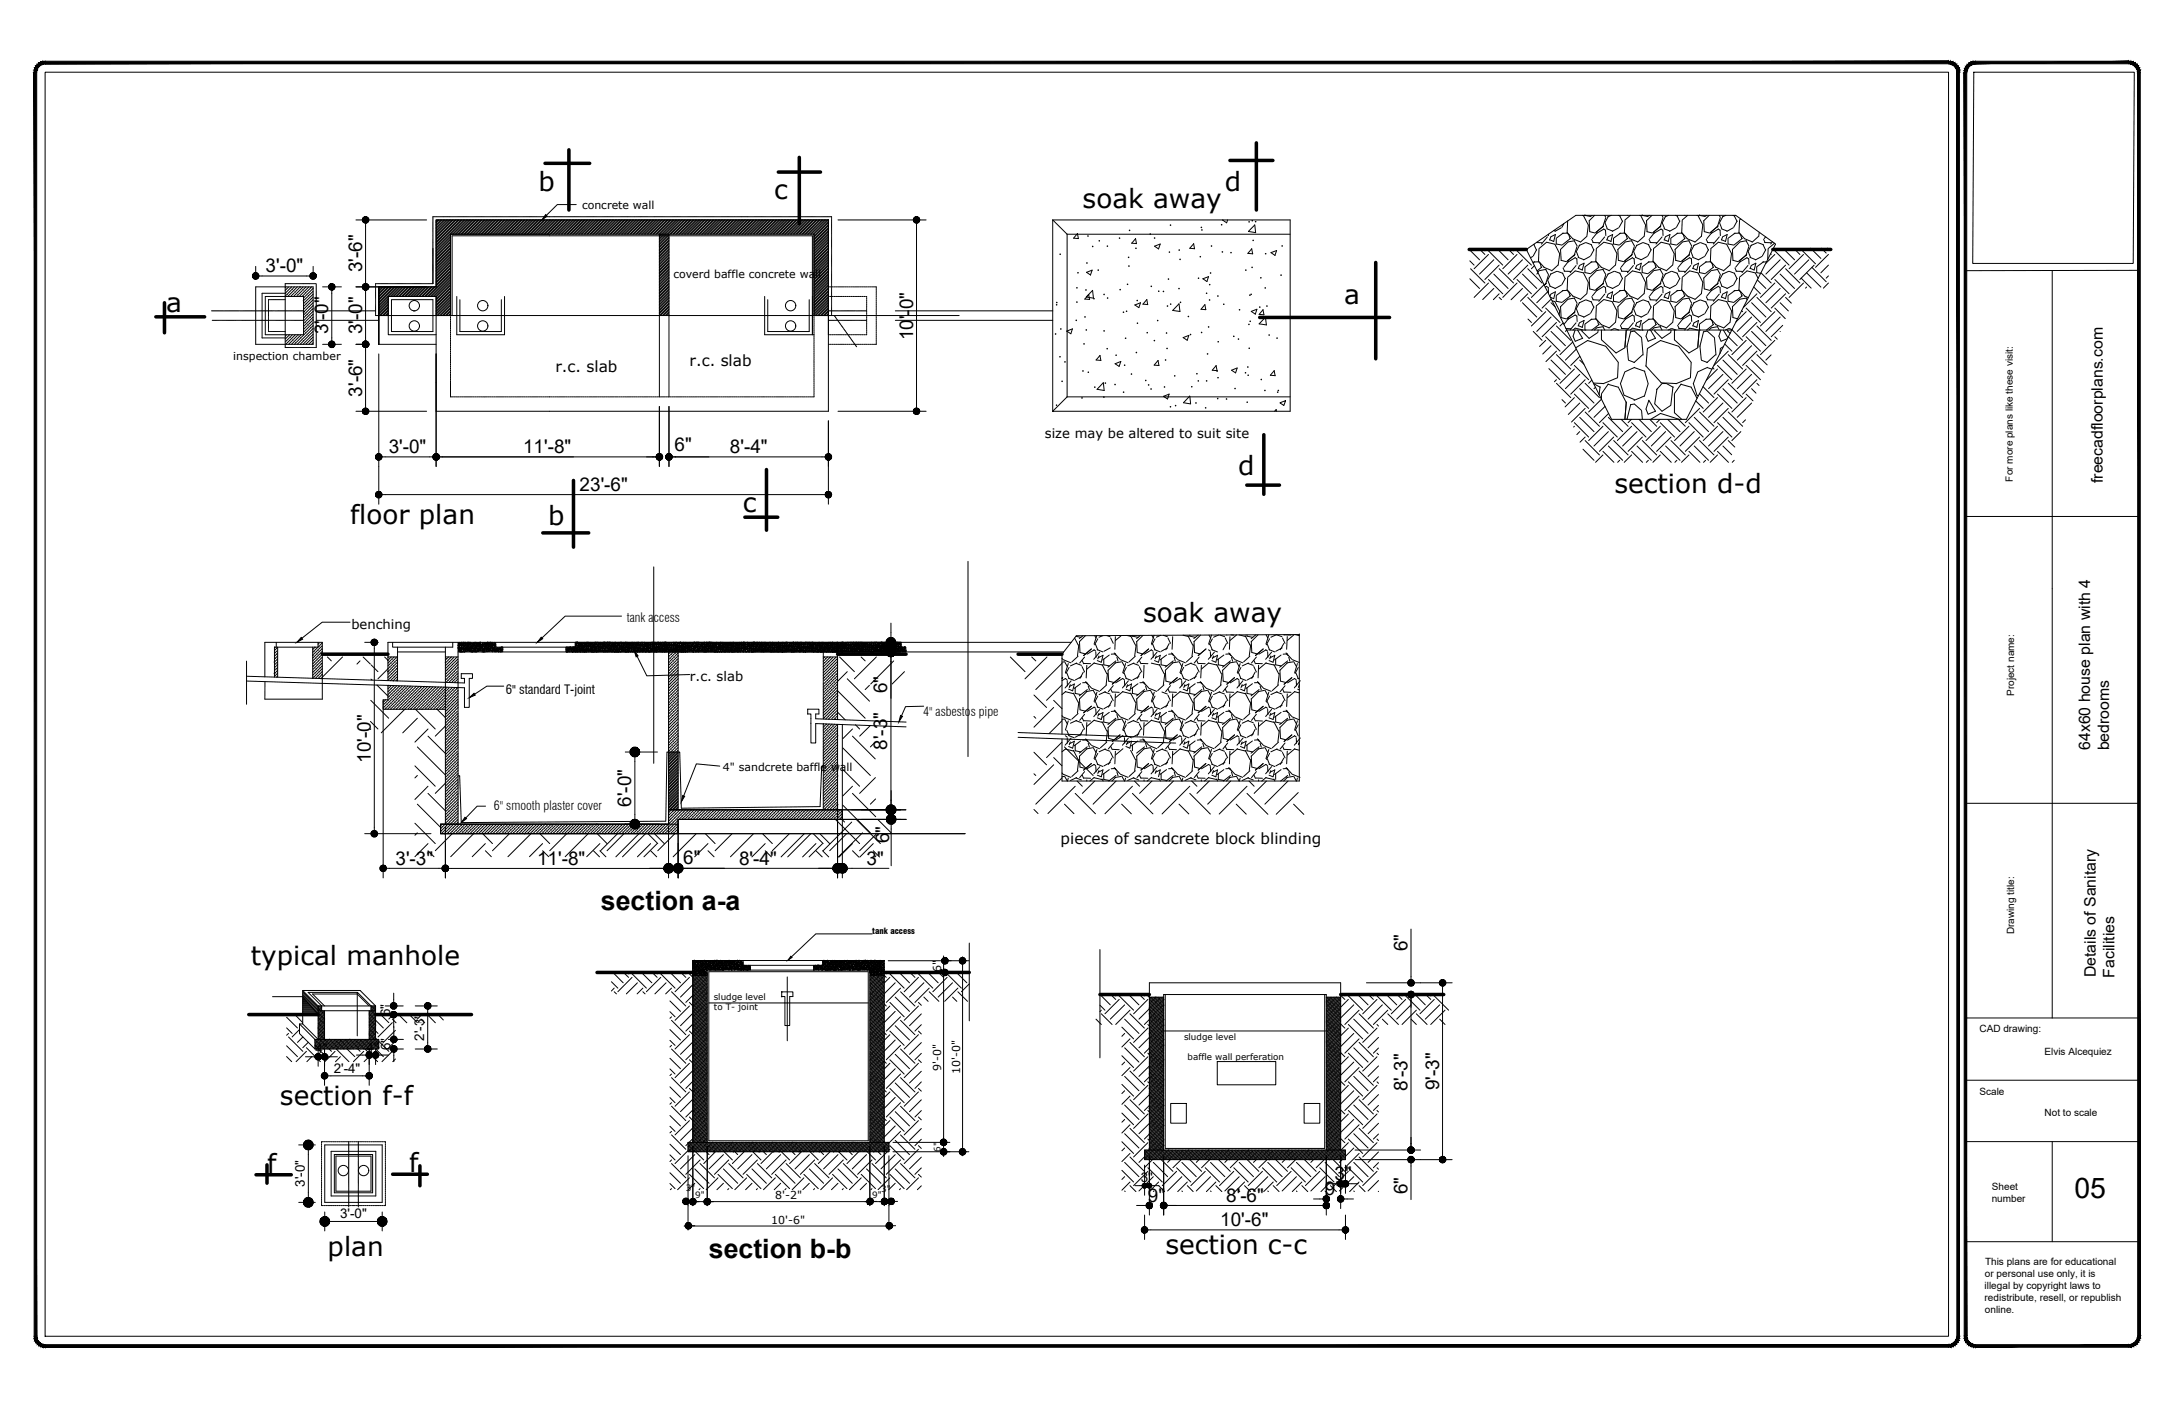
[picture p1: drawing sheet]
<svg xmlns="http://www.w3.org/2000/svg" width="432mm" height="279mm" viewBox="0 0 432 279" stroke-linecap="round" stroke-linejoin="round" font-family="sans-serif">
<defs><g id="words">
<text font-size="5.6" x="412" y="237.8">05</text>
<g font-size="5.3">
<text x="119.3" y="180.7">section a-a</text>
<text x="140.8" y="249.8">section b-b</text>
</g>
<g font-size="5.2">
<text x="107" y="37.9">b</text>
<text x="153.8" y="39.5">c</text>
<text x="215" y="41.2">soak away</text>
<text x="243.3" y="37.8">d</text>
<text x="33" y="61.9">a</text>
<text x="267" y="60.4">a</text>
<text x="245.9" y="94.4">d</text>
<text x="147.5" y="101.6">c</text>
<text x="320.7" y="97.9">section d-d</text>
<text x="69.5" y="104">floor plan</text>
<text x="108.9" y="104.2">b</text>
<text x="227" y="123.5">soak away</text>
<text x="49.8" y="191.7">typical manhole</text>
<text x="55.6" y="219.4">section f-f</text>
<text x="53.1" y="232.9">f</text>
<text x="81.2" y="232.7">f</text>
<text x="65.1" y="249.4">plan</text>
<text x="231.5" y="249">section c-c</text>
</g>
<g font-size="3.8">
<text x="52.8" y="54.1">3'-0&quot;</text>
<text x="71.9" y="54" transform="rotate(-90 71.9 54)">3'-6&quot;</text>
<text x="65.2" y="66.4" transform="rotate(-90 65.2 66.4)">3'-0&quot;</text>
<text x="71.9" y="66.4" transform="rotate(-90 71.9 66.4)">3'-0&quot;</text>
<text x="181.3" y="67.6" transform="rotate(-90 181.3 67.6)">10'-0&quot;</text>
<text x="71.9" y="78.7" transform="rotate(-90 71.9 78.7)">3'-6&quot;</text>
<text x="134" y="89.6">6&quot;</text>
<text x="77.2" y="90">3'-0&quot;</text>
<text x="103.9" y="90">11'-8&quot;</text>
<text x="145" y="90">8'-4&quot;</text>
<text x="115.1" y="97.5">23'-6&quot;</text>
<text x="176.2" y="137.7" transform="rotate(-90 176.2 137.7)">6&quot;</text>
<text x="176.2" y="148.9" transform="rotate(-90 176.2 148.9)">8'-3&quot;</text>
<text x="73.6" y="151.5" transform="rotate(-90 73.6 151.5)">10'-0&quot;</text>
<text x="125.4" y="160.2" transform="rotate(-90 125.4 160.2)">6'-0&quot;</text>
<text x="176.6" y="167.5" transform="rotate(-90 176.6 167.5)">6&quot;</text>
<text x="78.6" y="171.7">3'-3&quot;</text>
<text x="106.7" y="171.8">11'-8&quot;</text>
<text x="135.7" y="171.6">6&quot;</text>
<text x="146.8" y="171.7">8'-4&quot;</text>
<text x="172.1" y="171.7">3&quot;</text>
<text x="279.6" y="188.9" transform="rotate(-90 279.6 188.9)">6&quot;</text>
<text x="279.6" y="216.7" transform="rotate(-90 279.6 216.7)">8'-3&quot;</text>
<text x="285.8" y="216.5" transform="rotate(-90 285.8 216.5)">9'-3&quot;</text>
<text x="228" y="238.7">9&quot;</text>
<text x="243.6" y="238.7">8'-6&quot;</text>
<text x="263.2" y="237.4">9&quot;</text>
<text x="265.1" y="234.4">3&quot;</text>
<text x="279.6" y="237.2" transform="rotate(-90 279.6 237.2)">6&quot;</text>
<text x="242.4" y="243.5">10'-6&quot;</text>
</g>
<g font-size="3.1">
<text x="417.6" y="95.9" transform="rotate(-90 417.6 95.9)">freecadfloorplans.com</text>
<text x="415.1" y="148.9" transform="rotate(-90 415.1 148.9)">64x60 house plan with 4</text>
<text x="418.9" y="149" transform="rotate(-90 418.9 149)">bedrooms</text>
<text x="416.2" y="194.1" transform="rotate(-90 416.2 194.1)">Details of Sanitary</text>
<text x="420" y="194.1" transform="rotate(-90 420 194.1)">Facilities</text>
</g>
<g font-size="3">
<text x="110.3" y="73.9">r.c. slab</text>
<text x="137" y="72.7">r.c. slab</text>
<text x="210.7" y="167.5">pieces of sandcrete block blinding</text>
</g>
<g font-size="2.7">
<text x="77.5" y="201.8" transform="rotate(-90 77.5 201.8)">6&quot;</text>
<text x="62.7" y="209.2">4&quot;</text>
<text x="72.8" y="208.9">4&quot;</text>
<text x="77.5" y="208.5" transform="rotate(-90 77.5 208.5)">6&quot;</text>
<text x="84.3" y="206.6" transform="rotate(-90 84.3 206.6)">2'-3&quot;</text>
<text x="66.3" y="213">2'-4&quot;</text>
<text x="60.6" y="235.7" transform="rotate(-90 60.6 235.7)">3'-0&quot;</text>
<text x="226.6" y="234.8">3&quot;</text>
<text x="67.6" y="241.9">3'-0&quot;</text>
</g>
<g font-size="2.6">
<text x="207.5" y="87">size may be altered to suit site</text>
<text x="69.8" y="124.8">benching</text>
<text x="124.5" y="123.5">tank access</text>
<text x="137" y="135.2">r.c. slab</text>
<text x="183.4" y="142.1">4&quot; asbestos pipe</text>
<text x="98.1" y="160.8">6&quot; smooth plaster cover</text>
</g>
<text font-size="2.5" x="100.4" y="137.8">6&quot; standard T-joint</text>
<g font-size="2.2">
<text x="115.6" y="41.5">concrete wall</text>
<text x="133.8" y="55.2">coverd baffle concrete wall</text>
<text x="46.3" y="71.5">inspection chamber</text>
<text x="143.6" y="153">4&quot; sandcrete baffle wall</text>
<text x="186.9" y="193.1" transform="rotate(-90 186.9 193.1)">6&quot;</text>
<text x="186.9" y="212.6" transform="rotate(-90 186.9 212.6)">9'-0&quot;</text>
<text x="190.7" y="213.2" transform="rotate(-90 190.7 213.2)">10'-0&quot;</text>
<text x="154" y="238.2">8'-2&quot;</text>
<text x="153.2" y="243">10'-6&quot;</text>
</g>
<g font-size="2">
<text x="399.8" y="95.6" transform="rotate(-90 399.8 95.6)">For more plans like these visit:</text>
<text x="400" y="138.2" transform="rotate(-90 400 138.2)">Project name:</text>
<text x="400" y="185.5" transform="rotate(-90 400 185.5)">Drawing title:</text>
<text x="393.2" y="205">CAD drawing:</text>
<text x="406.1" y="209.6">Elvis Alcequiez</text>
<text x="393.2" y="217.4">Scale</text>
<text x="406.1" y="221.6">Not to scale</text>
<text x="395.6" y="238.7">number</text>
<text x="395.6" y="236.4">Sheet</text>
<text x="394.3" y="251.2">This plans are for educational</text>
<text x="394.2" y="256">illegal by copyright laws to</text>
<text x="394.3" y="253.6">or personal use only, it is</text>
<text x="394.2" y="258.3">redistribute, resell, or republish</text>
<text x="394.3" y="260.7">online.</text>
</g>
<g font-size="1.7">
<text x="173.3" y="185.4">tank access</text>
<text x="141.8" y="198.5">sludge level</text>
<text x="141.8" y="200.6">to T- joint</text>
<text x="235.2" y="206.4">sludge level</text>
<text x="235.9" y="210.4">baffle wall perferation</text>
<text x="186.8" y="228.7" transform="rotate(-90 186.8 228.7)">6&quot;</text>
<text x="136.2" y="236.6">3&quot;</text>
<text x="138.1" y="238">9&quot;</text>
<text x="173.3" y="238">9&quot;</text>
<text x="175" y="236.6">3&quot;</text>
</g>
</g></defs>
<!-- layer: wall -->
<g fill="none" stroke="#000" stroke-width=".2">
<path d="M50.8 57h11.4v11.4h-11.4zM52.7 58.9h7.6v7.6h-7.6zM53.3 59.7v.1M53.3 59.9v.1M53.5 59.5l-.2 .2M53.5 59.5h.1M53.7 59.5h.1M53.9 59.5h.1M54.1 59.5h.3M54.4 59.5h.2M54.6 59.5h.2M54.8 59.5h.2"/>
<path d="M55 59.5h.1M55.2 59.5h.1M55.4 59.5h.3M55.8 59.5h.1M56 59.5h.1M56.1 59.5h.2M56.3 59.5h.2M56.5 59.5h.1M56.8 56.3h-.2v12.7h.2M56.8 57l-.2 .1M56.9 56.3h.1M56.9 58.6l-.3 .2"/>
<path d="M57.1 56.3h.1M57.2 56.3h.2M57.3 57l-.7 .7M57.4 56.3h.1M57.6 56.3h.1M57.8 56.3h.1M57.9 57.6l-.7 .7M57.9 57l-1.3 1.2h-4.5v8.9h4.5M58 56.3h.1M58.2 56.3h.1M58.4 56.3h.1M58.4 58.2l-.7 .7"/>
<path d="M58.5 57l-.3 .3M58.6 56.3h.1M58.7 56.3h.3M59 58.7l-.1 .2M59.1 57l-1.9 1.9M59.1 56.3h.1M59.3 56.3h.1M59.4 57.2l-.7 .7M59.5 56.3h.1M59.7 56.3h.1M59.9 56.3h.1M60 57.7l-.7 .7"/>
<path d="M60.1 56.3h.3M60.2 57l-1.9 1.9M60.4 56.3h.1M60.6 58.3l-.6 .6M60.6 56.3h.1M60.8 57l-.5 .5M60.8 56.3h.1M61 56.3h.1M61.2 58.9l-.8 .7M61.2 56.3h.1M61.3 57l-1.9 1.9M61.4 56.3h.3"/>
<path d="M61.6 57.3l-.7 .7M61.7 59.4l-.7 .7M61.7 56.3h.2M61.9 57h.1M61.9 56.3h.1M62.1 56.3h.1M62.2 57.9l-.8 .7M62.2 57.3l-1.9 1.9M62.2 58.4l-1.9 1.9M62.2 59.5l-1.9 1.9M62.2 59l-.2 .1M62.3 56.3h.1"/>
<path d="M62.5 56.3h.1M62.7 56.3l.1 .2M62.8 56.5v.1M62.8 56.7v.1M62.8 56.9v.1M62.8 57.1v.1M62.8 57.3v.1M62.8 57.5v.1M62.8 57.6v.2M62.8 57.8v.3M62.8 58.2v.1M62.8 58.4v.1"/>
<path d="M62.8 58.6v.1M62.8 58.8v.1M62.8 59v.1M62.8 59.1v.3M62.8 59.5v.1M62.8 59.7v.1M62.8 59.9v.1M74.6 56.5v.1M74.6 56.7v.1M74.6 56.9v.1M74.6 57.1v.1M74.6 57.3v.1"/>
<path d="M74.6 57.5v.1M74.6 57.7v.1M74.6 57.9v.1M74.6 58v.2M74.6 58.2v.1M74.6 58.4v.1M74.6 58.6v.1M74.6 58.8v.1M74.6 59v.1M74.6 59.2v.1M74.6 59.3v.2M74.6 59.5v.2"/>
<path d="M74.6 59.7v.1M74.6 59.9v.1M74.7 56.3l-.1 .2M74.8 56.3h.1M75 56.3h.1M75.2 56.3h.1M75.2 57v11.4v-11.4M75.2 57v11.4h11.4M75.4 56.3h.1M75.4 57l-.2 .1M75.6 56.3h.1M75.6 57l-.4 .3"/>
<path d="M75.7 56.3h.1M75.9 56.3h.1M76 57l-.8 .7M76.1 56.3h.1M76.2 57l-1 .9M76.3 56.3h.1M76.5 56.3h.1M76.5 57l-1.3 1.3M76.7 56.3h.1M76.7 57l-1.5 1.5M76.9 56.3h.1M77.1 56.3h.1"/>
<path d="M77.1 57l-1.9 1.9M77.1 59.4l-1.9 1.9M77.1 60l-1.9 1.9M77.1 59.2l-1.9 1.9M77.1 59.8l-1.9 1.9M77.2 56.3h.2M77.3 57l-2.1 2M77.4 56.3h.1M77.6 56.3h.1M77.7 57l-2.5 2.4M77.8 59.5h8.2v6.3h-8.2zM77.8 56.3h.1"/>
<path d="M77.9 57l-2.7 2.6M78 56.3h.1M78.2 56.3h.1M78.2 57l-3 3M78.4 56.3h.1M78.5 57l-3.3 3.2M78.5 56.3h.2M78.7 56.3h.2M78.8 57l-3.6 3.5M78.9 56.3h.1M79 57l-3.8 3.8M79.1 56.3h.1"/>
<path d="M79.3 56.3h.1M79.4 57l-1.9 1.9M79.5 56.3h.1M79.6 57l-1.9 1.9M79.7 56.3h.1M79.8 56.3h.2M80 57l-2 1.9M80 56.3h.2M80.1 57l-1.9 1.9M80.2 56.3h.2M80.4 56.3h.1M80.5 57l-1.9 1.9"/>
<path d="M80.6 56.3h.1M80.7 57l-1.9 1.9M80.8 56.3h.1M81 56.3h.1M81.1 57l-1.9 1.9M81.2 56.3h.1M81.3 57l-1.9 1.9M81.4 56.3h.1M81.5 56.3h.2M81.6 57l-1.8 1.9M81.7 56.3h.2M81.9 57l-1.9 1.9"/>
<path d="M81.9 56.3h.1M82.1 56.3h.1M82.2 57l-1.9 1.9M82.3 56.3h.1M82.4 57l-1.9 1.9M82.5 56.3h.1M82.7 56.3h.1M82.8 57l-1.9 1.9M82.9 56.3h.1M83 57l-1.9 1.9M83 56.3h.2M83.2 56.3h.2"/>
<path d="M83.4 57l-1.9 1.9M83.4 56.3h.2M83.6 57l-1.9 1.9M83.6 56.3h.1M83.8 56.3h.1M83.9 57l-1.9 1.9M84 56.3h.1M84.1 57l-1.9 1.9M84.2 56.3h.1M84.4 56.3h.1M84.5 57l-1.9 1.9M84.5 56.3h.2"/>
<path d="M84.7 57l-1.9 1.9M84.7 56.3h.2M84.9 56.3h.1M85.1 57l-1.9 1.9M85.1 56.3h.1M85.3 57l-1.9 1.9M85.3 56.3h.1M85.5 56.3h.1M85.6 57l-1.9 1.9M85.7 56.3h.1M85.8 57l-1.9 1.9M86 43.2v.2"/>
<path d="M86 43.4v.1M86 43.6v.1M86 43.8v.1M86 44v.1M86 44.2v.1M86 44.4v.1M86 44.5v.2M86 44.7v.2M86 44.9v.1M86 45.1v.1M86 45.3v.3M86 45.7v.1"/>
<path d="M86 45.9v.1M86 46v.2M86 46.2v.2M86 46.4v.2M86 46.6v.3M86 47v.1M86 47.2v.1M86 47.4v.1M86 47.5v.2M86 47.7v.2M86 47.9v.3M86 48.3v.1"/>
<path d="M86 48.5v.1M86 48.7v.1M86 48.9v.1M86 49.1v.1M86 49.2v7.1h-.1M86.1 43l-.1 .2M86.2 43h.1M86.2 57l-1.9 1.9M86.4 43h.1M86.4 57l-1.9 1.9M86.6 43h.3M86.6 58.9h-9.5v7.6h9.5"/>
<path d="M86.9 43h.1M87 43.7l-.4 .3M87.1 43h.1M87.2 43.7l-.6 .5M87.3 43h.1M87.5 43h.1M87.6 43.7l-1 .9M87.7 43h.1M87.8 43.7l-1.2 1.1M87.9 43h.3M88.1 43.7l-1.5 1.5M88.2 43h.2"/>
<path d="M88.3 43.7l-1.7 1.7M88.4 43h.1M88.6 43h.1M88.7 43.7l-2.1 2M88.8 43h.1M88.9 43.7l-2.3 2.2M89 43h.1M89.2 43h.3M89.3 43.7l-2.7 2.6M89.5 43.7l-2.9 2.8M89.5 47.1l-2.9 2.8M89.5 47.6l-2.9 2.9"/>
<path d="M89.5 48.2l-2.9 2.9M89.5 48.8l-2.9 2.8M89.5 49.3l-2.9 2.9M89.5 49.9l-2.9 2.9M89.5 50.5l-2.9 2.8M89.5 51.1l-2.9 2.8M89.5 51.6l-2.9 2.9M89.5 52.2l-2.9 2.8M89.5 52.8l-2.9 2.8M89.5 53.3l-2.9 2.9M89.5 53.9l-2.9 2.9M89.5 54.5l-4.4 4.4"/>
<path d="M89.5 55.3v-.3l-3.9 3.9M89.5 55.6l-3.3 3.3M89.5 56.4v-.2l-2.9 2.8M89.5 56.7l-2.9 2.9M89.5 57.5v-.2l-2.9 2.9M89.5 57.7v.2l-2.9 2.8M89.5 58.7v-.3l-2.9 2.9M89.5 59.6l-2.9 2.8M89.5 46.9l-2.9 2.8M89.5 47.4l-2.9 2.9M89.5 48l-2.9 2.8M89.5 48.6l-2.9 2.8"/>
<path d="M89.5 49.2l-2.9 2.8M89.5 49.7l-2.9 2.9M89.5 50.3l-2.9 2.8M89.5 50.8l-2.9 2.9M89.5 51.4l-2.9 2.9M89.5 52l-2.9 2.8M89.5 52.6l-2.9 2.8M89.5 53.1l-2.9 2.9M89.5 53.7l-2.9 2.8M89.5 54.3l-4.6 4.6M89.5 54.8l-4.1 4.1M89.5 55.7v-.3l-3.5 3.5"/>
<path d="M89.5 56l-2.9 2.9M89.5 56.8v-.3l-2.9 2.9M89.5 57.1l-2.9 2.9M89.5 57.7l-2.9 2.8M89.5 58.3l-2.9 2.8M89.5 59.4l-2.9 2.8M89.5 49.8v.2M89.5 50.2v.2M89.5 50.6v.2M89.5 50.9v.3M89.5 51.3v.2M89.5 51.7v.2"/>
<path d="M89.5 52v.3M89.5 52.4v.3M89.5 52.8v.3M89.5 53.2v.2M89.5 53.5v.3M89.5 53.9v.3M89.5 54.3v.3M89.5 54.7v.2M89.5 55.8v.2M89.5 56.9v.3M89.5 58v.3M89.5 59.2v.2"/>
<path d="M89.5 59.5v.3M89.5 43h.2M89.7 43h.2M89.8 43.7l-3.2 3.2M89.9 43h.2M90 43.7l-3.4 3.4M90.1 43h.1M90.3 43h.1M90.4 43.7l-3.8 3.7M90.5 43h.1M90.6 43.7l-4 4M90.7 43h.1"/>
<path d="M90.7 58.9v7.6h9.5v-7.6M90.9 43h.1M91 43.7l-4.4 4.3M91 43h.2M91.2 43.7l-4.6 4.5M91.2 43h.2M91.3 59.5v6.3h8.3v-6.3M91.4 43h.2M91.6 43.7l-5 4.9M91.6 43h.1M91.7 43.7l-5.1 5.1M91.8 43h.1"/>
<path d="M92 43h.1M92.1 43.7l-5.5 5.5M92.2 43h.1M92.3 43.7l-5.7 5.6M92.4 43h.1M92.5 43h.2M92.7 43.7l-2.9 2.8M92.7 43h.2M92.9 43.7l-2.9 2.8M92.9 43h.2M93.1 43h.1M93.2 43.7l-2.8 2.8"/>
<path d="M93.3 43h.1M93.5 43.7l-2.9 2.8M93.5 43h.1M93.7 43h.1M93.8 43.7l-2.8 2.8M93.9 43h.1M94 43.7l-2.8 2.8M94.1 43h.1M94.2 43h.2M94.4 43.7l-2.9 2.8M94.4 43h.2M94.6 43.7l-2.9 2.8"/>
<path d="M94.6 43h.1M94.8 43h.1M95 43.7l-2.9 2.8M95 43h.1M95.2 43.7l-2.9 2.8M95.2 43h.1M95.4 43h.1M95.5 43.7l-2.8 2.8M95.6 43h.1M95.7 43.7l-2.8 2.8M95.7 43h.2M95.9 43h.1"/>
<path d="M96.1 43.7l-2.9 2.8M96.1 43h.1M96.3 43.7l-2.9 2.8M96.3 43h.1M96.5 43h.1M96.7 43.7l-2.9 2.8M96.7 43h.1M96.9 43.7l-2.9 2.8M96.9 43h.1M97.1 43h.1M97.2 43.7l-2.8 2.8M97.2 43h.2"/>
<path d="M97.4 43h.1M97.4 43.7l-2.8 2.8M97.6 43h.1M97.8 43.7l-2.8 2.8M97.8 43h.1M98 43h.1M98 43.7l-2.8 2.8M98.2 43h.1M98.4 43.7l-2.9 2.8M98.4 43h.1M98.6 43h.1M98.6 43.7l-2.9 2.8"/>
<path d="M98.7 43h.2M98.9 43h.1M98.9 43.7l-2.8 2.8M99.1 43h.1M99.1 43.7l-2.8 2.8M99.3 43h.1M99.5 43h.1M99.5 43.7l-2.8 2.8M99.7 43h.1M99.7 43.7l-2.8 2.8M99.9 43h.1M100 43h.2"/>
<path d="M100.1 43.7l-2.9 2.8M100.2 43h.2M100.3 43.7l-2.9 2.8M100.4 43h.1M100.6 43h.1M100.7 43.7l-2.9 2.8M100.8 43h.1M100.8 43.7l-2.8 2.8M101 43h.1M101.2 43h.1M101.2 43.7l-2.8 2.8M101.4 43h.1"/>
<path d="M101.4 43.7l-2.8 2.8M101.5 43h.2M101.7 43h.2M101.8 43.7l-2.9 2.8M101.9 43h.2M102 43.7l-2.9 2.8M102.1 43h.1M102.3 43h.1M102.3 43.7l-2.8 2.8M102.5 43h.1M102.6 43.7l-2.9 2.8M102.7 43h.1"/>
<path d="M102.9 43h.1M102.9 43.7l-2.8 2.8M103 43h.2M103.1 43.7l-2.8 2.8M103.2 43h.2M103.4 43h.2M103.5 43.7l-2.9 2.8M103.6 43h.1M103.7 43.7l-2.9 2.8M103.8 43h.3M104.1 43.7l-2.9 2.8M104.2 43h.1"/>
<path d="M104.3 43.7l-2.9 2.8M104.4 43h.1M104.5 43h.2M104.6 43.7l-2.8 2.8M104.7 43h.2M104.8 43.7l-2.8 2.8M104.9 43h.2M105.1 43h.3M105.2 43.7l-2.9 2.8M105.4 43.7l-2.9 2.8M105.5 43h.1M105.7 43h.1"/>
<path d="M105.8 43.7l-2.9 2.8M105.9 43h.1M106 43.7l-2.9 2.8M106.1 43h.1M106.2 43h.2M106.3 43.7l-2.8 2.8M106.4 43h.3M106.5 43.7l-2.8 2.8M106.8 43h.1M106.9 43.7l-2.9 2.8M107 43h.1M107.1 43.7l-2.8 2.8"/>
<path d="M107.2 43h.1M107.4 43h.1M107.5 43.7l-2.9 2.8M107.6 43h.1M107.7 43.7l-2.9 2.8M107.7 43h.3M108 43.7l-2.8 2.8M108.1 43h.1M108.2 43.7l-2.8 2.8M108.3 43h.1M108.5 43h.1M108.6 43.7l-2.8 2.8"/>
<path d="M108.7 43h.1M108.8 43.7l-2.8 2.8M108.9 43h.1M109.1 43h.2M109.2 43.7l-2.9 2.8M109.4 43h.1M109.4 43.7l-2.9 2.8M109.5 43h.2M109.7 43.7l-2.8 2.8M109.7 43h.2M109.9 43h.3M109.9 43.7l-2.8 2.8"/>
<path d="M110.3 43h.1M110.3 43.7l-2.8 2.8M110.5 43h.1M110.5 43.7l-2.8 2.8M110.7 43h.1M110.9 43h.1M110.9 43.7l-2.9 2.8M111 43h.2M111.1 43.7l-2.9 2.8M111.2 43h.2M111.4 43h.1M111.4 43.7l-2.8 2.8"/>
<path d="M111.6 43h.1M111.7 43.7l-2.9 2.8M111.8 43h.1M112 43h.1M112 43.7l-2.8 2.8h-19.7v3.2M112.2 43h.1M112.2 43.7l-2.8 2.8M112.4 43h.1M112.6 43h.1M112.6 43.7l-2.9 2.8M112.7 43h.1M112.8 43.7l-2.9 2.8"/>
<path d="M112.9 43h.1M113.1 43h.1M113.2 43.7l-2.9 2.8M113.3 43h.1M113.4 43.7l-2.9 2.8M113.5 43h.1M113.7 43h.1M113.7 43.7l-2.8 2.8M113.9 43h.1M113.9 43.7l-2.8 2.8M114.1 43h.1M114.2 43h.1"/>
<path d="M114.3 43.7l-2.9 2.8M114.4 43h.1M114.5 43.7l-2.9 2.8M114.6 43h.1M114.8 43h.1M114.9 43.7l-2.9 2.8M115 43h.1M115.1 43.7l-2.9 2.8M115.2 43h.1M115.4 43h.1M115.4 43.7l-2.8 2.8M115.5 43h.2"/>
<path d="M115.6 43.7l-2.8 2.8M115.7 43h.2M115.9 43h.1M116 43.7l-2.9 2.8M116.1 43h.1M116.2 43.7l-2.8 2.8M116.3 43h.1M116.5 43h.1M116.6 43.7l-2.9 2.8M116.7 43h.1M116.8 43.7l-2.9 2.8M116.8 43h.2"/>
<path d="M117 43h.2M117.1 43.7l-2.8 2.8M117.2 43h.2M117.3 43.7l-2.8 2.8M117.4 43h.1M117.6 43h.1M117.7 43.7l-2.8 2.8M117.8 43h.1M117.9 43.7l-2.8 2.8M118 43h.1M118.2 43h.1M118.3 43.7l-2.9 2.8"/>
<path d="M118.3 43h.2M118.5 43.7l-2.9 2.8M118.5 43h.2M118.7 43h.2M118.8 43.7l-2.8 2.8M118.9 43h.1M119 43.7l-2.8 2.8M119.1 43h.1M119.3 43h.1M119.4 43.7l-2.8 2.8M119.5 43h.1M119.6 43.7l-2.8 2.8"/>
<path d="M119.7 43h.1M119.9 43h.1M120 43.7l-2.9 2.8M120 43h.2M120.2 43.7l-2.9 2.8M120.2 43h.2M120.4 43h.2M120.6 43.7l-2.9 2.8M120.6 43h.1M120.8 43.7l-2.9 2.8M120.8 43h.1M121 43h.1"/>
<path d="M121.1 43.7l-2.8 2.8M121.2 43h.1M121.3 43.7l-2.8 2.8M121.4 43h.1M121.5 43h.2M121.7 43.7l-2.9 2.8M121.7 43h.2M121.9 43.7l-2.9 2.8M121.9 43h.1M122.1 43h.1M122.3 43.7l-2.9 2.8M122.3 43h.1"/>
<path d="M122.5 43.7l-2.9 2.8M122.5 43h.1M122.7 43h.1M122.8 43.7l-2.8 2.8M122.9 43h.1M123 43.7l-2.8 2.8M123 43h.2M123.2 43h.1M123.4 43.7l-2.8 2.8M123.4 43h.1M123.6 43.7l-2.9 2.8M123.6 43h.1"/>
<path d="M123.8 43h.1M124 43.7l-2.9 2.8M124 43h.1M124.2 43.7l-2.9 2.8M124.2 43h.1M124.4 43h.1M124.5 43.7l-2.8 2.8M124.6 43h.2M124.7 43.7l-2.8 2.8M124.9 43h.1M125.1 43.7l-2.9 2.8M125.1 43h.1"/>
<path d="M125.3 43h.1M125.3 43.7l-2.8 2.8M125.5 43h.1M125.7 43.7l-2.9 2.8M125.7 43h.1M125.9 43.7l-2.9 2.8M125.9 43h.3M126.2 43h.2M126.2 43.7l-2.8 2.8M126.4 43h.1M126.4 43.7l-2.8 2.8M126.6 43h.1"/>
<path d="M126.8 43h.1M126.8 43.7l-2.8 2.8M127 43h.1M127 43.7l-2.8 2.8M127.2 43h.3M127.4 43.7l-2.9 2.8M127.5 43h.2M127.6 43.7l-2.9 2.8M127.7 43h.2M127.9 43h.1M127.9 43.7l-2.8 2.8M128.1 43h.1"/>
<path d="M128.2 43.7l-2.9 2.8M128.3 43h.1M128.5 43h.3M128.5 43.7l-2.8 2.8M128.7 43.7l-2.8 2.8M128.8 43h.2M129 43h.2M129.1 43.7l-2.9 2.8M129.2 43h.2M129.3 43.7l-2.9 2.8M129.4 43h.1M129.6 43h.1"/>
<path d="M129.7 43.7l-2.9 2.8M129.8 43h.3M129.9 43.7l-2.9 2.8M130.2 43h.1M130.2 43.7l-2.8 2.8M130.4 43h.1M130.4 43.7l-2.8 2.8M130.5 43h.2M130.7 43h.2M130.8 43.7l-2.9 2.8M130.9 43h.1M131 43.7l-2.8 2.8"/>
<path d="M131.1 43h.1M131.2 46.5l-.2 .2M131.3 43h.1M131.4 43.7l-2.9 2.8M131.4 46.5l-.4 .4M131.5 43h.1M131.6 43.7l-2.9 2.8M131.7 43h.1M131.7 46.5l-.7 .8M131.9 43h.1M131.9 43.7l-2.8 2.8M132 46.5l-1 1"/>
<path d="M132 43h.2M132.1 43.7l-2.8 2.8M132.2 43h.2M132.3 46.5l-1.3 1.4M132.4 43h.2M132.5 43.7l-2.8 2.8M132.5 46.5l-1.5 1.6M132.6 43h.1M132.7 43.7l-2.9 2.8M132.8 43h.1M132.9 46.7l-1.9 1.9M132.9 47.9l-1.9 1.9"/>
<path d="M132.9 48.5l-1.9 1.9M132.9 49l-1.9 1.9M132.9 46.6l-1.9 1.9M132.9 47.7l-1.9 1.9M132.9 48.2l-1.9 2M132.9 48.8l-1.9 1.9M132.9 52.4l-1.9 1.9M132.9 53l-1.9 1.9M132.9 46.5v32.3M132.9 47.3l-1.9 1.9M132.9 49.6l-1.9 1.9M132.9 50.2l-1.9 1.9"/>
<path d="M132.9 50.7l-1.9 1.9M132.9 51.3l-1.9 1.9M132.9 51.9l-1.9 1.9M132.9 53.6l-1.9 1.9M132.9 54.2l-1.9 1.8M132.9 54.7l-1.9 1.9M132.9 55.3l-1.9 1.9M132.9 55.8l-1.9 1.9M132.9 56.4l-1.9 1.9M132.9 57l-1.9 1.9M132.9 57.6l-1.9 1.9M132.9 58.1l-1.9 1.9"/>
<path d="M132.9 58.7l-1.9 1.9M132.9 59.3l-1.9 1.9M132.9 59.8l-1.9 1.9M132.9 47.1l-1.9 1.9M132.9 49.4l-1.9 1.9M132.9 50l-1.9 1.9M132.9 50.5l-1.9 1.9M132.9 51.1l-1.9 1.9M132.9 51.7l-1.9 1.9M132.9 52.2l-1.9 1.9M132.9 52.8l-1.9 1.9M132.9 53.4l-1.9 1.9"/>
<path d="M132.9 53.9l-1.9 1.9M132.9 54.5l-1.9 1.9M132.9 55.1l-1.9 1.9M132.9 55.7l-1.9 1.8M132.9 56.2l-1.9 1.9M132.9 56.8l-1.9 1.9M132.9 57.3l-1.9 2M132.9 57.9l-1.9 1.9M132.9 58.5l-1.9 1.9M132.9 59.1l-1.9 1.9M132.9 59.6l-1.9 1.9M133 43h.1"/>
<path d="M133.1 43.7l-2.9 2.8M133.2 43h.1M133.3 43.7l-2.9 2.8M133.4 43h.1M133.5 43h.2M133.6 43.7l-2.8 2.8M133.7 43h.2M133.8 43.7l-2.8 2.8v32.3M133.9 43h.1M134.1 43h.1M134.2 43.7l-2.9 2.8M134.3 43h.1"/>
<path d="M134.4 43.7l-2.8 2.8M134.5 43h.1M134.7 43h.1M134.8 43.7l-2.9 2.8M134.9 43h.1M135 43.7l-2.9 2.8M135.1 43h.1M135.2 43h.1M135.3 43.7l-2.8 2.8M135.4 43h.1M135.5 43.7l-2.8 2.8M135.6 43h.1"/>
<path d="M135.8 43h.1M135.9 43.7l-2.8 2.8M136 43h.1M136.1 43.7l-2.8 2.8M136.2 43h.1M136.4 43h.1M136.5 43.7l-2.9 2.8M136.6 43h.1M136.7 43.7l-2.9 2.8M136.7 43h.1M136.9 43h.1M137 43.7l-2.8 2.8"/>
<path d="M137.1 43h.1M137.3 43.7l-2.9 2.8M137.3 43h.1M137.5 43h.1M137.6 43.7l-2.8 2.8M137.7 43h.1M137.8 43.7l-2.8 2.8M137.9 43h.1M138 43h.2M138.2 43.7l-2.9 2.8M138.2 43h.2M138.4 43.7l-2.9 2.8"/>
<path d="M138.4 43h.1M138.6 43h.1M138.8 43.7l-2.9 2.8M138.8 43h.1M139 43.7l-2.9 2.8M139 43h.1M139.2 43h.1M139.3 43.7l-2.8 2.8M139.3 43h.2M139.5 43.7l-2.8 2.8M139.5 43h.2M139.7 43h.2"/>
<path d="M139.9 43.7l-2.9 2.8M139.9 43h.1M140.1 43.7l-2.8 2.8M140.1 43h.1M140.3 43h.1M140.5 43.7l-2.9 2.8M140.5 43h.1M140.7 43.7l-2.9 2.8M140.7 43h.1M140.9 43h.1M141 43.7l-2.8 2.8M141 43h.2"/>
<path d="M141.2 43.7l-2.8 2.8M141.2 43h.2M141.4 43h.1M141.6 43.7l-2.8 2.8M141.6 43h.1M141.8 43.7l-2.9 2.8M141.8 43h.1M142 43h.1M142.2 43.7l-2.9 2.8M142.2 43h.1M142.4 43h.1M142.4 43.7l-2.9 2.8"/>
<path d="M142.5 43h.2M142.7 43.7l-2.8 2.8M142.7 43h.2M142.9 43h.2M142.9 43.7l-2.8 2.8M143.1 43h.1M143.3 43h.1M143.3 43.7l-2.9 2.8M143.5 43h.1M143.5 43.7l-2.8 2.8M143.7 43h.1M143.9 43h.1"/>
<path d="M143.9 43.7l-2.9 2.8M144 43h.2M144.1 43.7l-2.9 2.8M144.2 43h.2M144.4 43h.3M144.4 43.7l-2.8 2.8M144.6 43.7l-2.8 2.8M144.8 43h.1M145 43h.1M145 43.7l-2.8 2.8M145.2 43h.1M145.2 43.7l-2.8 2.8"/>
<path d="M145.4 43h.1M145.5 43h.2M145.6 43.7l-2.9 2.8M145.7 43h.3M145.8 43.7l-2.9 2.8M146.1 43h.1M146.1 43.7l-2.8 2.8M146.3 43h.1M146.4 43.7l-2.9 2.8M146.5 43h.1M146.7 43h.1M146.7 43.7l-2.8 2.8"/>
<path d="M146.9 43h.1M146.9 43.7l-2.8 2.8M147.1 43h.2M147.3 43.7l-2.9 2.8M147.4 43h.1M147.5 43.7l-2.9 2.8M147.6 43h.1M147.8 43h.1M147.9 43.7l-2.9 2.8M148 43h.1M148 43.7l-2.8 2.8M148.2 43h.1"/>
<path d="M148.4 43h.3M148.4 43.7l-2.8 2.8M148.6 43.7l-2.8 2.8M148.7 43h.2M148.9 43h.1M149 43.7l-2.9 2.8M149.1 43h.1M149.2 43.7l-2.8 2.8M149.3 43h.1M149.5 43h.1M149.6 43.7l-2.9 2.8M149.7 43h.3"/>
<path d="M149.8 43.7l-2.9 2.8M150 43h.2M150.1 43.7l-2.8 2.8M150.2 43h.2M150.3 43.7l-2.8 2.8M150.4 43h.1M150.6 43h.1M150.7 43.7l-2.8 2.8M150.8 43h.1M150.9 43.7l-2.9 2.8M151 43h.1M151.2 43h.1"/>
<path d="M151.3 43.7l-2.9 2.8M151.3 43h.2M151.5 43.7l-2.9 2.8M151.5 43h.2M151.7 43h.2M151.8 43.7l-2.8 2.8M151.9 58.9v7.6h9.8M151.9 43h.1M152 43.7l-2.8 2.8M152.1 43h.1M152.3 43h.1M152.4 43.7l-2.9 2.8"/>
<path d="M152.5 59.5v6.3h8.2v-6.3M152.5 43h.1M152.6 43.7l-2.8 2.8M152.7 43h.1M152.9 43h.1M153 43.7l-2.9 2.8M153 43h.2M153.2 43.7l-2.9 2.8M153.2 43h.2M153.4 43h.2M153.6 43.7l-2.9 2.8M153.6 43h.1"/>
<path d="M153.7 43.7l-2.8 2.8M153.8 43h.1M154 43h.1M154.1 43.7l-2.8 2.8M154.2 43h.1M154.3 43.7l-2.8 2.8M154.4 43h.1M154.5 43h.2M154.7 43.7l-2.9 2.8M154.7 43h.2M154.9 43.7l-2.9 2.8M154.9 43h.2"/>
<path d="M155.1 43h.1M155.2 43.7l-2.8 2.8M155.3 43h.1M155.5 43.7l-2.9 2.8M155.5 43h.1M155.7 43h.1M155.8 43.7l-2.8 2.8M155.9 43h.1M156 43.7l-2.8 2.8M156 43h.2M156.2 43h.2M156.4 43.7l-2.9 2.8"/>
<path d="M156.4 43h.1M156.6 43.7l-2.9 2.8M156.6 43h.1M156.8 43h.1M157 43.7l-2.9 2.8M157 43h.1M157.1 43.7l-2.8 2.8M157.2 43h.1M157.4 43h.1M157.5 43.7l-2.8 2.8M157.6 43h.1M157.7 43.7l-2.8 2.8"/>
<path d="M157.7 43h.1M157.9 43h.1M158.1 43.7l-2.9 2.8M158.1 43h.1M158.3 43.7l-2.8 2.8M158.3 43h.1M158.5 43h.1M158.7 43.7l-2.9 2.8M158.7 43h.1M158.9 43.7l-2.9 2.8M158.9 43h.1M159.1 43h.1"/>
<path d="M159.2 43.7l-2.8 2.8M159.2 43h.1M159.4 43h.1M159.4 43.7l-2.8 2.8M159.6 43h.1M159.8 43.7l-2.8 2.8M159.8 43h.1M160 43h.1M160 43.7l-2.9 2.8M160.2 43h.1M160.4 43.7l-2.9 2.8M160.4 43h.1"/>
<path d="M160.5 43h.2M160.6 43.7l-2.9 2.8M160.7 43h.2M160.9 43h.1M160.9 43.7l-2.8 2.8M161.1 43h.1M161.1 43.7l-2.8 2.8M161.3 43h.1M161.5 43h.1M161.5 43.7l-2.8 2.8M161.7 46.8v.2M161.7 47.2v.2"/>
<path d="M161.7 47.5v.3M161.7 47.9v.3M161.7 48.7v.2M161.7 49.1v.2M161.7 49.8v.2M161.7 50.2v.2M161.7 50.6v.2M161.7 51.3v.2M161.7 51.7v.2M161.7 52v.3M161.7 52.4v.3M161.7 53.5v.3"/>
<path d="M161.7 54.7v.2M161.7 55v.3M161.7 55.4v.3M161.7 56.2v.2M161.7 56.9v.3M161.7 57.3v.2M161.7 58.4v.3M161.7 59.5v.3M161.7 43h.1M161.7 43.7l-2.8 2.8M161.8 43h.2M162 43h.2"/>
<path d="M162.1 43.7l-2.9 2.8M162.2 43h.2M162.3 43.7l-2.9 2.8M162.4 43h.1M162.6 43h.1M162.7 43.7l-2.9 2.8M162.8 43h.1M162.8 43.7l-2.8 2.8M163 43h.1M163.2 43h.1M163.2 43.7l-2.8 2.8M163.4 43h.1"/>
<path d="M163.4 43.7l-2.8 2.8M163.5 43h.2M163.7 43h.2M163.8 43.7l-2.9 2.8M163.9 43h.1M164 43.7l-2.9 2.8M164.1 43h.1M164.3 43h.1M164.3 43.7l-2.8 2.8M164.5 43h.1M164.5 43.7h-77.9v13.3h-11.4M164.5 43.7l-2.8 2.8v.2"/>
<path d="M164.5 45.4l-2.8 2.9v.2M164.5 46.5l-2.8 2.9v.3M164.5 48l-2.8 2.9v.3M164.5 49.9l-2.8 2.9v.3M164.5 50.3l-2.8 2.9v.2M164.5 51.1l-2.8 2.8v.3M164.5 51.4l-2.8 2.9v.3M164.5 53.2l-2.8 2.8v-.2M164.5 53.7l-2.8 2.8v.3M164.5 55.1l-2.8 2.8v-.2M164.5 55.4l-2.8 2.9v-.3M164.5 56.2l-2.8 2.8v-.2"/>
<path d="M164.5 56.6l-2.8 2.8v-.2M164.5 57.3l-2.8 2.9v-.3M164.5 57.7l-2.8 2.8v-.2M164.5 58.9l-2.8 2.8v-.3M164.5 43.7v38h-77.9v-22.8M164.5 44.2l-2.8 2.9M164.5 44.8l-2.8 2.9M164.5 46l-2.8 2.8M164.5 47.1l-2.8 2.8M164.5 47.7l-2.8 2.8M164.5 48.2l-2.8 2.9M164.5 48.8l-2.8 2.9"/>
<path d="M164.5 49.4l-2.8 2.8M164.5 50.5l-2.8 2.9M164.5 51.7l-2.8 2.8M164.5 52.2l-2.8 2.9M164.5 52.8l-2.8 2.8M164.5 53.3l-2.8 2.9M164.5 53.9l-2.8 2.9M164.5 54.5l-2.8 2.8M164.5 55.6l-2.8 2.9M164.5 56.8l-2.8 2.8M164.5 57.9l-2.8 2.9M164.5 58.5l-2.8 2.8"/>
<path d="M164.5 59l-2.8 2.9M164.5 59.6l-2.8 2.9M164.5 44.1l-2.8 2.8M164.5 44.6l-2.8 2.9M164.5 45.2l-2.8 2.8M164.5 45.7l-2.8 2.9M164.5 46.3l-2.8 2.9M164.5 46.9l-2.8 2.8M164.5 47.5l-2.8 2.8M164.5 48.6l-2.8 2.9M164.5 49.2l-2.8 2.8M164.5 49.7l-2.8 2.9"/>
<path d="M164.5 50.9l-2.8 2.8M164.5 52l-2.8 2.9M164.5 52.6l-2.8 2.8M164.5 54.3l-2.8 2.8M164.5 54.8l-2.8 2.9M164.5 56l-2.8 2.9M164.5 57.1l-2.8 2.9M164.5 58.3l-2.8 2.8M164.5 59.4l-2.8 2.9M164.5 60l-2.7 2.7M164.5 57h.2M164.7 43h.1"/>
<path d="M164.7 58.9h-.2v7.6h.2M164.8 58.9h.3M164.9 43h.1M164.9 57h.2M165 43l.2 .2M165.2 43.2v.2M165.2 43.4v.1M165.2 43.6v.3M165.2 44v.1M165.2 44.2v.1M165.2 44.4v.1M165.2 44.5v.2"/>
<path d="M165.2 44.7v.2M165.2 44.9v.3M165.2 45.3v.1M165.2 45.5v.1M165.2 45.7v.1M165.2 45.9v.1M165.2 46v.2M165.2 46.2v.3M165.2 46.6v.1M165.2 46.8v.1M165.2 47v.1M165.2 47.2v.1"/>
<path d="M165.2 47.4v.1M165.2 47.5v.3M165.2 47.9v.1M165.2 48.1v.1M165.2 48.3v.1M165.2 48.5v.1M165.2 48.7v.1M165.2 48.9v.3M165.2 49.2v.1M165.2 49.4v.1M165.2 49.6v.1M165.2 49.8v.1"/>
<path d="M165.2 50v.1M165.2 50.2v.1M165.2 50.4v.1M165.2 50.5v.2M165.2 50.7v.1M165.2 50.9v.1M165.2 51.1v.1M165.2 51.3v.1M165.2 51.5v.1M165.2 51.7v.1M165.2 51.8v.2M165.2 52v.2"/>
<path d="M165.2 52.2v.2M165.2 52.4v.1M165.2 52.6v.1M165.2 52.8v.1M165.2 53v.1M165.2 53.2v.1M165.2 53.3v.2M165.2 53.5v.2M165.2 53.7v.2M165.2 53.9v.1M165.2 54.1v.1M165.2 54.3v.1"/>
<path d="M165.2 54.5v.1M165.2 54.7v.1M165.2 54.8v.2M165.2 55v.2M165.2 55.2v.2M165.2 55.4v.1M165.2 55.6v.1M165.2 55.8v.1M165.2 56v.1M165.2 56.2v.1M165.2 56.4v.1M165.2 56.5v.2"/>
<path d="M165.2 56.7v.2M165.2 56.9v.1M165.2 57.1v.1M165.2 57.3v.1M165.2 57.5v.1M165.2 57.7v.1M165.2 57.9v.1M165.2 58v.2M165.2 58.2v.1M165.2 58.4v.1M165.2 58.6v.1M165.2 58.8v.1"/>
<path d="M165.2 59v.1M165.2 59.2v.1M165.2 59.4v.1M165.2 59.5v.2M165.2 59.7v.1M165.2 59.9v.1M165.2 58.9h.3M165.2 57h.3M165.6 57h.2M165.6 58.9h.2M166 58.9h.2M166 57h.2"/>
<path d="M166.3 58.9h.3M166.4 57h.2M166.7 57h.3M166.7 58.9h.3M167.1 58.9h.2M167.1 57h.3M167.5 58.9h.2M167.5 57h.2M167.8 58.9h.3M167.9 57h.2M168.2 57h.3M168.2 58.9h.3"/>
<path d="M168.6 58.9h.2M168.6 57h.3M169 58.9h.2M169 57h.2M169.3 57h.3M169.3 58.9h.3M169.7 57h.3M169.7 58.9h.3M170.1 58.9h.2M170.1 57h.3M170.5 58.9h.2M170.5 57h.2"/>
<path d="M170.8 57h.3M170.8 58.9h.3M171.2 58.9h.3M171.2 57h.3M171.6 58.9h.2M171.6 57h.3M172 58.9h.1v.1M172 57h.2M172.1 59.2v.2M172.1 59.5v.3M172.1 59.9v.3M172.3 57h.3"/>
<path d="M172.7 57h.3M173.1 57h.2M173.5 57h.2M173.8 57h.2v.2M174 57.3v.2M174 57.7v.2M174 58v.3M174 58.4v.3M174 58.8v.2M174 59.2v.2M174 59.5v.3M174 59.9v.3"/>
<path d="M209.1 43.7h47.2v38h-47.2M209.1 43.7l2.8 2.8M209.1 43.7v38M211.9 46.5h44.4M211.9 46.5v32.3M214 46.4l.2 1-1-.1zM215.8 54.1l1.1-.5-.3 1zM216.2 58.5l.2 1-.9-.1zM217 57.7l.2 1.5-1.4-.2zM224.8 48.3l.9 .1M225.5 47.4l.2 1M225.6 47.4l-.8 .9"/>
<path d="M227.8 59.5l.2 1-1-.1zM229.3 48.9l1.1-.4-.3 .9zM237.1 48.4l.2 1-1-.1 .8-.9M240 54.9l-.3 1-.8-.5 1.2-.5M242.9 43.7l.7 .5 .2-.5M248.6 49.4l.2 1-1-.1zM249.2 44.7l.2 1.5-1.4-.2zM252.4 50.2l1.2-.5-.4 1zM303.2 49.5l9.8-6.7h31.7l8 5.7-17.8 34.8h-14.8zM304.4 50.9l-.4 .3M304.6 48.5l.1 .1M304.7 48.6l.5 1"/>
<path d="M304.8 52l-.3 .2M305.2 48.2h1.1M305.2 49.6l-.7 1.2M305.5 52h-.9M305.6 51.8l1.1 1.3M305.7 49.4l1.5-1.3 1.6 .4 1 1.9M305.7 49.5l-.1 2.5 .3 .3 .2 .8M305.7 53.7l-.3 .4M306.2 53l-.9 .8M306.6 53.1l1.6 .6M306.9 57l.3-.1 .3 .2M307 53.5l.6 1"/>
<path d="M307.1 53.5l-1.3 .2M307.1 56.2l-.4 .4M307.3 47l-1.1 1.5M307.4 55.6l.5 1.1M307.5 57.1l.1 1.1M307.5 54.7l-.5 1.8M307.6 46.5v.3M307.8 56.8l1.1 .5M308 58.5l-.2 .4M308 47.1l-.2 .6M308 47l.9-.4-.3 1.3-.8-.3M308 58.4l.9-.4-.3 1.3-.7-.3"/>
<path d="M308 54.4l-.6 1.1M308.3 59.7l.5 .2 1 1.9-.1 .7M308.6 45.8l.3 .1M309.1 47.3v1.2l1.1 .2M309.1 58.7v1.1l1.1 .3M309.2 53.9l-1.2 .5M309.3 53.9l1.1 .4M309.4 52.6l-1.2 1.2M309.8 50.4l-.3 2.2M310.1 51.7l1 .3M310.1 45.2l-1.3 .7M310.1 56.6l-1.3 .7"/>
<path d="M310.4 54.2l.5 1.1M310.5 53.2l.3 .7M310.5 57.7l-1.3 .9M310.5 46.3l-1.3 1M310.6 44.4l-.4 .7M310.7 53.9h1.3M310.9 55.3l-.7 1.2M311.2 57.7h-.9M311.2 46.3h-.9M311.3 46.2l1.1 1.2M311.3 57.5l1.1 1.3M311.3 57.7l.3 .3 .2 .8"/>
<path d="M311.4 55.2l-.1 2.5M311.4 43.9l-.1 2.4 .3 .3M311.4 59.4l-1.4 1.5 .1 2.2M311.4 48.1l-1.4 1.4 .1 2.2M311.6 51.9l-1 1.2M311.6 46.6l.2 .8M311.9 47.3l-1.5 1.3M311.9 58.7l-1.5 1.3M312.3 47.4l1.5 .6M312.3 58.8l1.5 .6M312.7 47.8l.6 1M312.7 59.2l.6 1"/>
<path d="M312.7 47.8l-1.2 .2M312.7 59.2l-1.2 .2M312.8 50.6l-1.5 1.3M312.9 51.2l.3 .2 .1 1.1M312.9 53.8l-1.5 1.3M312.9 51.2l-1.5 .8M312.9 53.8l1.6 .4 1 1.9M313 52.7l-1.1 1.5M313.1 49.9l.4 1.2M313.2 49l-.6 1.8M313.7 52.8l-.2 .5M313.7 52.7l.9-.4-.3 1.3-.8-.3"/>
<path d="M313.7 48.7l-.6 1.2M314.3 42.8h.2l1 1.9M314.8 53v1.1l1.1 .3M314.8 42.8l1.1 .2M314.9 48.2l-1.2 .6M314.9 59.6l-1.2 .5M315 48.2l1.1 .4M315 59.5l1.1 .5M315.5 44.7l-.4 2.3-1.2 1.1M315.5 56.1l-.4 2.2-1.2 1.2M315.8 57.4l1 .3M315.8 50.9l-1.2 .7-1.2-.5"/>
<path d="M316 59.9l.6 1.1M316 48.6l.6 1M316.2 58.9l.2 .6M316.2 47.5l.2 .7M316.2 52l-1.3 .9M316.2 42.8l-.2 .1M316.4 59.5l1.3 .1M316.4 48.2h1.3M316.6 49.6l-.7 1.2M316.7 42.8l-1.1 1 .2 2.2 1 .3M316.9 52h-.9M316.9 51.8l1.2 1.3"/>
<path d="M317.1 49.5l-.1 2.5 .3 .3 .2 .8M317.1 46.3l1.4-.8 .4 .2v1.1M317.1 53.7l-1.5 1.5 .2 2.2M317.3 57.6l-1 1.2M317.3 46.2l-1 1.2M317.6 53l-1.6 1.3M318 53.1l1.5 .6M318.4 53.5l.5 1M318.4 53.5l-1.2 .2M318.5 56.2l-1.5 1.4M318.5 44.9l-1.5 1.3M318.5 59.5l-1.5 1.3"/>
<path d="M318.5 48.1l-1.5 1.3M318.6 59.5l1.6 .4 .9 1.9-.2 2.2M318.6 48.1l1.6 .4 1 1.9M318.7 42.8l.2 .4M318.7 58.4l-1.2 1.4M318.7 47l-1.2 1.5M318.8 55.6l.4 1.2M318.8 44.2l.4 1.2M318.9 57.1l-.4-.2-1.4 .8M318.9 57.1v1.1M318.9 54.7l-.6 1.8M318.9 43.3l-.6 1.8"/>
<path d="M319.1 45.4l1.2 .5M319.1 56.8l1.2 .5M319.4 58.5l-.3 .5M319.4 47.1l-.3 .6M319.4 47l.9-.4-.3 1.3-.8-.3M319.4 58.4l.9-.4-.3 1.3-.8-.3M319.4 43l-.6 1.2M319.4 54.4l-.6 1.1M320 42.8l-.7 .3M320.5 47.3v1.2l1.1 .2M320.5 58.7v1.1l1.1 .3M320.6 53.9l-1.3 .5"/>
<path d="M320.7 53.9l1.1 .4M320.8 52.6l-1.2 1.2M321.1 50.4l-.2 2.2M321.4 42.8l.4 .1M321.5 45.2l-1.3 .7M321.5 56.6l-1.3 .7M321.7 54.2l.5 1.1M321.7 42.9l.5 1M321.8 53.2l.3 .7M321.9 57.7l-1.3 .9M321.9 46.3l-1.3 1M322.1 53.9h1.2"/>
<path d="M322.3 55.3l-.7 1.2M322.3 43.9l-.7 1.2M322.5 57.7h-.8M322.5 46.3h-.8M322.6 46.2l1.2 1.2M322.6 57.5l1.2 1.3M322.7 57.7l.3 .3M322.7 46.3l.3 .3M322.8 55.2l-.2 2.5M322.8 43.8l-.2 2.5M322.8 59.4l-1.5 1.5 .1 2.2 1.1 .2M322.8 48.1l-1.5 1.4 .1 2.2 1.1 .3"/>
<path d="M322.9 51.9l-.9 1.2M323 58l.2 .8M323 46.6l.2 .8M323.2 42.8h.1M323.3 47.3l-1.6 1.3M323.3 58.7l-1.6 1.3M323.7 47.4l1.5 .6M323.7 58.8l1.5 .6M323.8 42.8l-1.1 .9M324.1 47.8l.5 1M324.1 59.2l.5 1M324.1 47.8l-1.2 .2"/>
<path d="M324.1 59.2l-1.2 .2M324.2 50.6l-1.5 1.3M324.2 53.8l-1.5 1.3M324.2 51.2l.4 .2M324.2 53.8l1.7 .4 .9 1.9M324.2 51.2l-1.4 .8M324.4 52.7l-1.2 1.5M324.4 49.9l.5 1.2M324.6 51.4v1.1M324.6 49l-.6 1.8M324.8 51.1l1.2 .5M324.9 53.3l.8 .3"/>
<path d="M325.1 52.8l-.3 .5M325.1 52.7l.9-.4-.3 1.3M325.1 48.7l-.6 1.2M325.7 42.8h.2l.9 1.9M326.2 53v1.1l1.1 .3M326.2 42.8l1.1 .2M326.3 48.2l-1.3 .6M326.3 59.6l-1.3 .5M326.4 48.2l1.1 .4M326.4 59.5l1.1 .5M326.5 47l-1.2 1.1M326.5 58.3l-1.2 1.2"/>
<path d="M326.8 44.7l-.2 2.3M326.8 56.1l-.2 2.2M327.1 57.4l1.1 .3M327.2 50.9l-1.3 .7M327.4 59.9l.5 1.1M327.4 48.6l.5 1M327.5 52l-1.3 .9M327.5 58.9l.3 .6M327.5 47.5l.3 .7M327.6 42.8l-.2 .1M327.7 59.5l1.3 .1M327.7 48.2h1.3"/>
<path d="M328 49.6l-.7 1.2M328.1 42.8l-1.1 1 .1 2.2 1.1 .3M328.2 52h-.8M328.3 51.8l1.1 1.3M328.4 49.5l-.1 2.5 .4 .3 .2 .8M328.5 46.3l1.4-.8 .4 .2v1.1M328.5 53.7l-1.5 1.5 .1 2.2M328.6 57.6l-.9 1.2M328.6 46.2l-.9 1.2M329 53l-1.6 1.3M329.4 53.1l1.5 .6M329.7 53.5l.6 1"/>
<path d="M329.8 53.5l-1.2 .2M329.9 56.2l-1.6 1.4M329.9 44.9l-1.6 1.3M330.1 42.8l.2 .4M330.1 58.4l-1.2 1.4M330.1 47l-1.2 1.5M330.1 55.6l.5 1.2M330.1 44.2l.5 1.2M330.2 57.1l-.3-.2-1.4 .8M330.3 57.1v1.1M330.3 54.7l-.6 1.8M330.3 43.3l-.6 1.8"/>
<path d="M330.5 45.4l1.1 .5M330.5 56.8l1.1 .5M330.8 58.5l-.3 .5M330.8 47.1l-.3 .6M330.8 47l.9-.4-.3 1.3-.8-.3M330.8 58.4l.9-.4-.3 1.3-.8-.3M330.8 43l-.6 1.2M330.8 54.4l-.6 1.1M331.4 42.8l-.7 .3M331.6 59.9l.9 1.9-.3 2.2M331.6 48.5l.9 1.9M331.6 59.9l-1.7-.4-1.5 1.3"/>
<path d="M331.6 48.5l-1.7-.4-1.5 1.3M331.9 47.3v1.2l1.1 .2M331.9 58.7v1.1l1.1 .3M332 53.9l-1.3 .5M332.1 53.9l1.1 .4M332.2 52.6l-1.3 1.2M332.5 50.4l-.3 2.2M332.8 42.8l.4 .1M332.8 51.7l1.1 .3M332.9 45.2l-1.3 .7M332.9 56.6l-1.3 .7M333.1 54.3l.5 1"/>
<path d="M333.1 42.9l.5 1M333.2 53.2l.3 .7M333.2 57.7l-1.3 .9M333.2 46.3l-1.3 1M333.4 53.9h1.3M333.7 43.9l-.7 1.2M333.7 55.3l-.7 1.2M333.9 57.7h-.8M333.9 46.3h-.8M334 46.2l1.1 1.2M334 57.5l1.1 1.3M334.1 55.2l-.1 2.5 .4 .3 .2 .8"/>
<path d="M334.1 43.8l-.1 2.5 .4 .3 .2 .8M334.2 59.4l-1.5 1.5 .1 2.2M334.2 48.1l-1.5 1.4 .1 2.2M334.3 51.9l-1 1.2M334.7 47.3l-1.6 1.3M334.7 58.7l-1.6 1.3M335.1 47.4l1.5 .6M335.1 58.8l1.5 .6M335.2 42.8l-1.1 .9M335.4 47.8l.6 1M335.4 59.2l.6 1M335.5 47.8l-1.3 .2"/>
<path d="M335.5 59.2l-1.3 .2M335.6 50.6l-1.6 1.3M335.6 51.2l.3 .2 .1 1.1M335.6 53.8l-1.5 1.3M335.6 51.2l-1.4 .8M335.6 53.8l1.7 .4 .9 1.9M335.8 52.7l-1.2 1.5M335.8 49.9l.5 1.2M336 49l-.6 1.8M336.2 51.1l1.1 .5M336.2 53.3l.8 .3M336.4 52.8l-.2 .5"/>
<path d="M336.5 48.7l-.6 1.2M337 42.8h.3l.9 1.9M337.4 52.3l-.4 1.3M337.4 52.3l-.9 .4M337.6 53v1.1l1.1 .3M337.6 42.8l1.1 .2M337.7 48.2l-1.3 .6M337.7 59.6l-1.3 .5M337.8 48.2l1 .4M337.8 59.6l1 .4M337.9 47l-1.3 1.1M337.9 58.3l-1.3 1.2"/>
<path d="M338.2 44.7l-.3 2.3M338.2 56.1l-.3 2.2M338.5 50.9l-1.2 .7M338.8 59.9l.5 1.1M338.8 48.6l.5 1M338.9 58.9l.3 .6M338.9 47.5l.3 .7M338.9 52l-1.3 .9M339 42.8l-.2 .1M339.1 59.5l1.3 .1M339.1 48.2h1.3M339.4 49.6l-.7 1.2"/>
<path d="M339.5 42.8l-1.1 1 .1 2.2 1.1 .3M339.6 52h-.9M339.7 51.8l1.1 1.3M339.8 49.4l1.5-1.3 1.6 .4 1 1.9M339.8 49.5l-.1 2.5 .3 .3 .3 .8M339.9 46.3l1.4-.8 .3 .2 .1 1.1M339.9 57.7l1.4-.8 .3 .2 .1 1.1M339.9 53.7l-1.5 1.5 .1 2.2 1.1 .3M340 57.6l-1 1.2M340 46.2l-1 1.2M340.4 53l-1.6 1.3M340.7 53.1l1.6 .6"/>
<path d="M341.1 53.5l.6 1M341.2 53.5l-1.3 .2M341.2 56.2l-1.5 1.4M341.2 44.9l-1.5 1.3M341.5 42.8l.2 .4M341.5 58.4l-1.2 1.4M341.5 47l-1.2 1.5M341.5 55.6l.5 1.2M341.5 44.2l.5 1.2M341.7 54.7l-.6 1.8M341.7 43.3l-.6 1.8M341.9 45.4l1.1 .5"/>
<path d="M341.9 56.8l1.1 .4M342.1 58.5l-.2 .5M342.1 47.1l-.2 .6M342.1 47l1-.4-.4 1.3-.8-.3M342.1 58.4l1-.4-.4 1.3-.8-.3M342.2 43l-.6 1.2M342.2 54.4l-.6 1.2M342.8 42.8l-.7 .3M343.2 47.3v1.2l1.2 .2M343.2 58.7v1.1l1.2 .3M343.4 53.9l-1.3 .5M343.5 53.9l1 .4"/>
<path d="M343.6 52.6l-1.3 1.2M343.9 50.4l-.3 2.2M344.2 42.8l.3 .1M344.2 45.2l-1.2 .7M344.2 56.6l-1.2 .7M344.5 54.3l.5 1M344.5 42.9l.5 1M344.6 53.2l.3 .7M344.6 57.7l-1.3 .9M344.6 46.3l-1.3 1M344.8 53.9h1.3M345 43.9l-.7 1.2"/>
<path d="M345 55.3l-.7 1.2M345.3 46.3h-.9M345.3 57.7h-.9M345.4 46.2l1.1 1.2M345.4 57.5l1.1 1.3M345.5 55.2l-.1 2.5 .3 .3M345.5 43.8l-.1 2.5 .3 .3M345.6 59.4l-1.5 1.5 .1 2.2 .9 .2M345.6 48.1l-1.5 1.4 .1 2.2 1.1 .3M345.7 51.9l-1 1.2M345.7 58l.3 .8M345.7 46.6l.3 .8"/>
<path d="M345.7 43.5l-.2 .2M346.1 47.3l-1.6 1.3M346.1 58.7l-1.6 1.3M346.4 47.4l1.6 .6M346.4 58.8l.8 .3M346.8 47.8l.6 1M346.8 59.2l.2 .3M346.9 47.8l-1.3 .2M346.9 59.2l-1.3 .2M346.9 50.6l-1.5 1.3M347 53.8l-1.5 1.3M347 51.2l.3 .2"/>
<path d="M347 51.2l-1.4 .8M347 53.8l1.6 .4 .6 1.1M347.2 52.7l-1.2 1.4M347.2 49.9l.5 1.2M347.3 51.4l.1 1.1M347.4 49l-.6 1.8M347.6 51.1l1.1 .5M347.8 52.8l-.2 .5M347.8 52.7l.9-.4-.3 1.3-.8-.3M347.9 48.7l-.7 1.2M348.9 53v1.1l.8 .2M349 48.2l-1.2 .6"/>
<path d="M349.2 48.2l1 .4M349.3 47l-1.3 1.1M349.4 46.1l-.1 .9M349.9 50.9l-1.2 .7M350.2 48.6l.5 1M350.3 52l-1.3 .9M350.3 47.5l.3 .7M350.5 48.2h1.3M350.7 47l-.3 .4M350.7 49.6l-.7 1.2M350.9 52h-.8M351.2 49.5l-.1 2"/>
<path d="M352.1 48l-.4 .5M352.5 48.3l-1.3 1.1M42 61.7h.1M42.1 63.6h.2M42.2 61.7h.1M42.3 63.6h.2M42.4 61.7h.1M42.5 63.6h.2M42.6 61.7h.1M42.7 63.6h.3M42.7 61.7h.2M42.9 61.7h.2"/>
<path d="M43.1 63.6h.1M43.1 61.7h.2M43.3 63.6h.1M43.3 61.7h.1M43.5 63.6h.1M43.5 61.7h.1M43.7 63.6h.1M43.7 61.7h.1M43.8 63.6h.2M43.9 61.7h.1M44 63.6h.3M44.1 61.7h.1"/>
<path d="M44.2 61.7h.2M44.4 63.6h.1M44.4 61.7h.2M44.6 63.6h.1M44.6 61.7h.1M44.8 63.6h.1M44.8 61.7h.1M45 63.6h.1M45 61.7h.1M45.2 63.6h.1M45.2 61.7h.1M45.3 63.6h.3"/>
<path d="M45.4 61.7h.1M45.6 61.7h.1M45.7 63.6h.1M45.7 61.7h.2M45.9 63.6h.1M45.9 61.7h.1M46.1 63.6h.1M46.1 61.7h.1M46.3 63.6h.1M46.3 61.7h.1M46.5 63.6h.1M46.5 61.7h.1"/>
<path d="M46.7 63.6h.3M46.7 61.7h.1M46.9 61.7h.1M47 63.6h.1M47.1 61.7h.1M47.2 63.6h.1M47.3 61.7h.1M47.4 63.6h.1M47.4 61.7h.1M47.6 63.6h.1M47.6 61.7h.1M47.8 63.6h.1"/>
<path d="M47.8 61.7h.1M48 63.6h.3M48 61.7h.1M48.2 61.7h.1M48.3 63.6h.2M48.4 61.7h.1M48.5 63.6h.1M48.6 61.7h.1M48.7 63.6h.1M48.7 61.7h.2M48.9 63.6h.1M48.9 61.7h.2"/>
<path d="M49.1 63.6h.1M49.1 61.7h.1M49.3 63.6h.1M49.3 61.7h.1M49.5 63.6h.1M49.5 61.7h.1M49.6 63.6h.2M49.7 61.7h.1M49.8 63.6h.2M49.9 61.7h.1M50 63.6h.2M50 61.7h.2"/>
<path d="M50.2 63.6h.1M50.2 61.7h.2M50.4 63.6h.1M50.4 61.7h.2M50.6 63.6h.1M50.6 61.7h.1M50.8 63.6h.1M50.8 61.7h.1M51 63.6h.1M51 61.7h.1M51.1 63.6h.2M51.2 61.7h.1"/>
<path d="M51.3 63.6h.2M51.4 61.7h.1M51.5 63.6h.2M51.5 61.7h.2M51.7 63.6h.1M51.7 61.7h.2M51.9 63.6h.1M51.9 61.7h.2M52.1 63.6h.1M52.1 61.7h.1M52.3 63.6h.1M52.3 61.7h.1"/>
<path d="M52.5 63.6h.1M52.5 61.7h.1M52.6 63.6h.2M52.7 61.7h.1M52.8 63.6h.2M52.9 61.7h.1M53 63.6h.2M53.1 61.7h.1M53.2 63.6h.1M53.2 61.7h.2M53.3 65.7l.2 .1M53.3 60.1v.1"/>
<path d="M53.3 60.3v.1M53.3 60.5v.1M53.3 60.6v.2M53.3 60.8v.2M53.3 61v.2M53.3 61.2v.1M53.3 61.4v.1M53.3 61.6v.1M53.3 61.8v.1M53.3 62v.1M53.3 62.2v.1M53.3 62.3v.2"/>
<path d="M53.3 62.5v.3M53.3 62.9v.1M53.3 63.1v.1M53.3 63.3v.1M53.3 63.4v.2M53.3 63.6v.2M53.3 63.8v.1M53.3 64v.1M53.3 64.2v.1M53.3 64.4v.1M53.3 64.6v.1M53.3 64.8v.1"/>
<path d="M53.3 64.9v.2M53.3 65.1v.1M53.3 65.3v.1M53.3 65.5v.1M53.4 63.6h.1M53.4 61.7h.2M53.5 65.8h.1M53.6 63.6h.1M53.6 61.7h.1M53.7 65.8h.1M53.8 63.6h.1M53.8 61.7h.3"/>
<path d="M53.9 65.8h.1M54 63.6h.1M54.1 65.8h.3M54.2 63.6h.1M54.2 61.7h.1M54.3 63.6h.2M54.4 61.7h.1M54.4 65.8h.2M54.5 63.6h.2M54.6 61.7h.1M54.6 65.8h.2M54.7 63.6h.1"/>
<path d="M54.7 61.7h.2M54.8 65.8h.2M54.9 63.6h.1M54.9 61.7h.2M55 65.8h.1M55.1 63.6h.1M55.1 61.7h.3M55.2 65.8h.1M55.3 63.6h.1M55.4 65.8h.3M55.5 63.6h.1M55.5 61.7h.1"/>
<path d="M55.7 63.6h.1M55.7 61.7h.1M55.8 65.8h.1M55.8 63.6h.2M55.9 61.7h.1M56 65.8h.1M56 63.6h.1M56.1 61.7h.1M56.1 65.8h.2M56.2 63.6h.1M56.2 61.7h.2M56.3 65.8h.2"/>
<path d="M56.4 63.6h.1M56.4 61.7h.3M56.5 65.8h.1M56.6 63.6h.1M56.8 63.6h.1M56.8 61.7h.1M56.9 69h.1M56.9 66.5l-.3 .3M57 63.6h.1M57 61.7h.1M57.1 69h.1M57.2 63.6h.1"/>
<path d="M57.2 61.7h.1M57.2 69h.2M57.3 63.6h.2M57.4 61.7h.1M57.4 69h.1M57.5 67.1l-.8 .7M57.5 63.6h.1M57.5 66.5l-.9 .8M57.6 61.7h.1M57.6 69h.1M57.7 63.6h.1M57.7 61.7h.3"/>
<path d="M57.8 69h.1M57.9 63.6h.1M58 69h.1M58 67.7l-.7 .7M58.1 63.6h.1M58.1 66.5l-.4 .3M58.1 61.7h.1M58.2 69h.1M58.3 63.6h.1M58.3 61.7h.1M58.4 69h.1M58.5 63.6h.1"/>
<path d="M58.5 61.7h.1M58.6 69h.1M58.6 68.2l-.1 .2M58.7 63.6h.1M58.7 66.5l-1.9 1.9M58.7 61.7h.1M58.7 69h.3M58.8 63.6h.2M58.9 61.7h.1M59 63.6h.1M59 66.7l-.7 .7M59.1 61.7h.3"/>
<path d="M59.1 69h.1M59.2 63.6h.1M59.3 69h.1M59.4 63.6h.1M59.4 61.7h.1M59.5 69h.1M59.6 63.6h.1M59.6 67.3l-.7 .7M59.6 61.7h.1M59.7 69h.1M59.8 63.6h.1M59.8 61.7h.1"/>
<path d="M59.8 66.5l-1.9 1.9M59.9 69h.1M60 63.6h.1M60 61.7h.1M60.1 69h.3M60.1 63.6h.2M60.2 67.8l-.6 .6M60.2 61.7h.1M60.4 69h.1M60.4 64.1l-.1 .2M60.6 66.3l-.7 .7M60.6 69h.1"/>
<path d="M60.7 60.4l-.4 .5M60.8 69h.1M60.9 62.6l-.6 .5M61 69h.1M61 64.7l-.7 .7M61.2 66.8l-.8 .7M61.2 69h.1M61.3 61l-.7 .7M61.4 69h.3M61.4 63.1l-.7 .7M61.6 65.3l-.7 .7M61.7 67.4l-.7 .7"/>
<path d="M61.7 69h.2M61.9 61.6l-.7 .7M61.9 69h.1M62 63.7l-.7 .7M62.1 69h.1M62.2 65.8l-.8 .7M62.2 61.8l-1.9 1.9M62.2 60.7l-1.9 1.9M62.2 63l-1.9 1.8M62.2 64.1l-1.9 1.9M62.2 65.2l-3.2 3.2M62.2 66.4l-2 2"/>
<path d="M62.2 67.5l-.9 .9M62.2 60.1l-.6 .6M62.2 61.2v.1M62.2 62.4l-.5 .5M62.2 64.7l-.3 .3M62.2 66.9l-.2 .2M62.2 68.1l-.3 .3M62.3 69h.1M62.5 69h.1M62.8 61.6v.1h11.8v-.1M62.8 63.6h12.4M62.8 60.1v.1"/>
<path d="M62.8 60.3v.1M62.8 60.5v.3M62.8 60.8v.1M62.8 61v.1M62.8 61.2v.1M62.8 61.4v.1M62.8 61.8v.3M62.8 62.1v.2M62.8 62.3v.1M62.8 62.5v.1M62.8 62.7v.1M62.8 62.9v.1"/>
<path d="M62.8 63.1v.3M62.8 63.4v.2M62.8 63.6v.2M62.8 63.8v.2M62.8 64v.1M62.8 64.2v.1M62.8 64.4v.3M62.8 64.8v.1M62.8 64.9v.2M62.8 65.1v.2M62.8 65.3v.2M62.8 65.5v.1"/>
<path d="M62.8 65.7v.1M62.8 65.9v.1M62.8 66.1v.1M62.8 66.3v.1M62.8 66.4v.2M62.8 66.6v.2M62.8 66.8v.2M62.8 67v.1M62.8 67.2v.1M62.8 67.4v.1M62.8 67.6v.1M62.8 67.8v.1"/>
<path d="M62.8 68v.1M62.8 68.1v.2M62.8 68.3v.2M62.8 68.5v.1M62.8 68.7v.1M62.8 68.9l-.1 .1M74.6 62.5v.2h115.9M74.6 60.1v.1M74.6 60.3v.1M74.6 60.5v.1M74.6 60.6v.2M74.6 60.8v.2"/>
<path d="M74.6 61v.2M74.6 61.2v.1M74.6 61.4v.1M74.6 61.8v.1M74.6 62v.1M74.6 62.2v.1M74.6 62.3v.2M77.1 60.6l-1.9 1.9M77.1 61.1l-1.5 1.6M77.1 61.7l-.9 1M77.1 62.3l-.4 .4M77.1 60.4l-1.9 1.9"/>
<path d="M77.1 60.9l-1.7 1.8M77.1 61.5l-1.1 1.2M77.1 62.1l-.6 .6M77.1 62.6v.1M82.1 61.7h.4M86.6 61.7l2.9-2.9v.2l-2.9 2.9M86.8 62.7l2.7-2.8v.3l-2.5 2.5M87.9 62.7l1.6-1.6v.2l-1.4 1.4M89.5 60.7l-2 2M89.5 61.9l-.8 .8M89.5 62.2v.2l-.3 .3M89.5 60.3v.2l-2.2 2.2"/>
<path d="M89.5 61.4v.3l-1 1M89.5 62.2l-.5 .5M89.5 75.7v3.1h.2M89.5 60.7v.2M89.5 61.8v.2M89.5 62.6v.2M89.5 62.9v.3M89.5 63.3v.2M89.5 63.7v.2M89.5 64v.3M89.5 64.4v.3M89.5 64.8v.3"/>
<path d="M89.5 65.2v.2M89.5 65.5v.3M89.5 65.9v.3M89.5 66.3v.3M89.5 66.7v.2M89.5 67v.3M89.5 67.4v.3M89.5 67.8v.2M89.5 68.2v.2M89.5 68.5v.3M89.5 68.9v.3M89.5 69.3v.2"/>
<path d="M89.5 69.7v.2M89.5 70v.3M89.5 70.4v.3M89.5 70.8v.2M89.5 71.2v.2M89.5 71.6v.2M89.5 71.9v.3M89.5 72.3v.2M89.5 72.7v.2M89.5 73.1v.2M89.5 73.4v.3M89.5 73.8v.2"/>
<path d="M89.5 74.2v.2M89.5 74.5v.3M89.5 74.9v.3M89.5 75.3v.3M89.8 62.7v-15.9h71.6v19.7M89.8 78.8h.3M90.2 78.8h.3M90.6 78.8h.2M90.9 78.8h.3M91.3 78.8h.3M91.7 78.8h.3M92.1 78.8h.2"/>
<path d="M92.4 78.8h.3M92.8 78.8h.3M93.2 78.8h.3M93.6 78.8h.2M93.9 78.8h.3M94.3 78.8h.3M94.7 78.8h.2M95.1 78.8h.2M95.4 78.8h.3M95.8 78.8h.3M96.2 78.8h.2M96.6 78.8h.2"/>
<path d="M97 78.8h.2M97.3 78.8h.3M97.7 78.8h.2M98.1 78.8h.2M98.5 78.8h.2M98.8 78.8h.3M99.2 78.8h.2M99.6 78.8h.2M100 78.8h.2M100.3 78.8h.3M100.7 78.8h.3M101.1 78.8h.2"/>
<path d="M101.4 78.8h.3M101.8 78.8h.3M102.2 78.8h.3M102.6 78.8h.2M102.9 78.8h.3M103.3 78.8h.3M103.7 78.8h.3M104.1 78.8h.2M104.4 78.8h.3M104.8 78.8h.3M105.2 78.8h.2M105.6 78.8h.2"/>
<path d="M105.9 78.8h.3M106.3 78.8h.3M106.7 78.8h.2M107.1 78.8h.2M107.4 78.8h.3M107.8 78.8h.3M108.2 78.8h.2M108.6 78.8h.2M109 78.8h.3M109.4 78.8h.3M109.8 78.8h.3M110.2 78.8h.2"/>
<path d="M110.6 78.8h.2M110.9 78.8h.3M111.3 78.8h.3M111.7 78.8h.2M112 78.8h.3M112.4 78.8h.3M112.8 78.8h.3M113.2 78.8h.2M113.5 78.8h.3M113.9 78.8h.3M114.3 78.8h.3M114.7 78.8h.2"/>
<path d="M115 78.8h.3M115.4 78.8h.3M115.8 78.8h.2M116.2 78.8h.2M116.6 78.8h.2M116.9 78.8h.3M117.3 78.8h.2M117.7 78.8h.2M118.1 78.8h.2M118.4 78.8h.3M118.8 78.8h.2M119.2 78.8h.2"/>
<path d="M119.6 78.8h.2M119.9 78.8h.3M120.3 78.8h.3M120.7 78.8h.2M121.1 78.8h.2M121.4 78.8h.3M121.8 78.8h.3M122.2 78.8h.2M122.5 78.8h.3M122.9 78.8h.3M123.3 78.8h.3M123.7 78.8h.2"/>
<path d="M124 78.8h.3M124.4 78.8h.3M124.8 78.8h.3M125.2 78.8h.2M125.5 78.8h.3M125.9 78.8h.3M126.3 78.8h.2M126.7 78.8h.2M127 78.8h.3M127.4 78.8h.3M127.8 78.8h.2M128.2 78.8h.2"/>
<path d="M128.6 78.8h.2M128.9 78.8h.3M129.3 78.8h.2M129.7 78.8h.2M130.1 78.8h.2M130.4 78.8h.3M130.8 78.8h.2M131.2 78.8h.2M131.6 78.8h.2M131.9 78.8h.3M132.3 78.8h.3M132.7 78.8h.2"/>
<path d="M132.9 60.4l-1.9 1.9M132.9 61l-1.7 1.7M132.9 61.5l-1.2 1.2M132.9 62.1l-.6 .6M132.9 60.2l-1.9 1.9M132.9 60.8l-1.9 1.9M132.9 61.3l-1.4 1.4M132.9 61.9l-.8 .8M132.9 62.5l-.2 .2M133.1 78.8h.2M133.4 78.8h.3M133.8 78.8h.3"/>
<path d="M134.2 78.8h.2M134.5 78.8h.3M134.9 78.8h.3M135.3 78.8h.3M135.7 78.8h.2M136 78.8h.3M136.4 78.8h.3M136.8 78.8h.3M137.2 78.8h.2M137.5 78.8h.3M137.9 78.8h.3M138.3 78.8h.2"/>
<path d="M138.7 78.8h.2M139.1 78.8h.2M139.4 78.8h.3M139.8 78.8h.2M140.2 78.8h.2M140.6 78.8h.2M140.9 78.8h.3M141.3 78.8h.2M141.7 78.8h.2M142.1 78.8h.2M142.4 78.8h.3M142.8 78.8h.3"/>
<path d="M143.2 78.8h.2M143.6 78.8h.2M143.9 78.8h.3M144.3 78.8h.3M144.7 78.8h.2M145.1 78.8h.2M145.4 78.8h.3M145.8 78.8h.3M146.2 78.8h.2M146.5 78.8h.3M146.9 78.8h.3M147.3 78.8h.3"/>
<path d="M147.7 78.8h.2M148 78.8h.3M148.4 78.8h.3M148.8 78.8h.2M149.2 78.8h.2M149.5 78.8h.3M149.9 78.8h.3M150.3 78.8h.2M150.7 78.8h.2M151.1 78.8h.2M151.4 78.8h.3M151.8 78.8h.2"/>
<path d="M152.2 78.8h.2M152.6 78.8h.2M152.9 78.8h.3M153.3 78.8h.3M153.7 78.8h.2M154.1 78.8h.2M154.4 78.8h.3M154.8 78.8h.3M155.2 78.8h.2M155.6 78.8h.2M155.9 78.8h.3M156.3 78.8h.3"/>
<path d="M156.7 78.8h.2M157 78.8h.3M157.4 78.8h.3M157.8 78.8h.3M158.2 78.8h.2M158.5 78.8h.3M158.9 78.8h.3M159.3 78.8h.3M159.7 78.8h.2M160 78.8h.3M160.4 78.8h.3M160.8 78.8h.2"/>
<path d="M161.2 78.8h.2M161.7 60.7v.2M161.7 61.1v.2M161.7 61.8v.2M161.7 62.2v.2M161.7 62.6v.2M161.7 62.9v.3M161.7 63.3v.2M161.7 63.7v.2M161.7 64v.3M161.7 64.4v.3M161.7 64.8v.3"/>
<path d="M161.7 65.2v.2M161.7 65.5v.3M161.7 65.9v.3M161.7 66.3v.3M161.7 66.7v.2M161.7 67v.3M161.7 67.4v.3M161.7 67.8v.2M161.7 68.2v.2M161.7 68.5v.3M161.7 68.9v.3M161.7 69.3v.2"/>
<path d="M161.7 69.7v.2M161.7 70v.3M161.7 70.4v.3M161.7 70.8v.2M161.7 71.2v.2M161.7 71.6v.2M161.7 71.9v.3M161.7 72.3v.2M161.7 72.7v.2M161.7 73.1v.2M161.7 73.4v.3M161.7 73.8v.2"/>
<path d="M161.7 74.2v.2M161.7 74.5v.3M161.7 74.9v.3M161.7 75.3v.3M161.7 75.7v.2M161.7 76v.3M161.7 76.4v.3M161.7 76.8v.3M161.7 77.2v.2M161.7 77.5v.3M161.7 77.9v.3M161.7 78.3v.2"/>
<path d="M161.7 78.7l-.1 .1M164.5 60.2l-2.5 2.5M164.5 60.8l-1.9 1.9M164.5 61.3l-1.3 1.4M164.5 61.9l-.7 .8M164.5 62.4l-.2 .3M164.5 60.5l-2.1 2.2M164.5 61.1l-1.5 1.6M164.5 61.7l-1 1M164.5 62.3l-.4 .4M164.5 68.4h.2M164.5 61.7h.1"/>
<path d="M164.5 63.6h.1M164.7 61.7h.1M164.7 63.6h.1M164.8 66.5h.3M164.9 68.4h.2M164.9 61.7h.1M164.9 63.6h.1M165.1 61.7h.1M165.1 63.6h.1M165.2 60.1v.1M165.2 60.3v.1M165.2 60.5v.1"/>
<path d="M165.2 60.7v.1M165.2 60.9v.1M165.2 61v.2M165.2 61.2v.1M165.2 61.4v.1M165.2 61.6v.1M165.2 61.8v.1M165.2 62v.1M165.2 62.2v.1M165.2 62.3v.2M165.2 62.5v.2M165.2 66.5h.3"/>
<path d="M165.2 68.4h.3M165.3 61.7h.1M165.3 63.6h.1M165.5 61.7h.1M165.5 63.6h.1M165.6 68.4h.2M165.6 66.5h.2M165.7 61.7h.1M165.7 63.6h.1M165.7 62.7l.1 .1M165.8 62.8l.1 .1M165.8 61.7h.2"/>
<path d="M165.8 63.6h.2M165.9 63l.1 .1M166 66.5h.2M166 68.4h.2M166 61.7h.1M166 63.6h.1M166 63.1l.1 .1M166.1 63.3l.1 .1M166.2 61.7h.1M166.2 63.6l.2 .1M166.3 63.4v.1M166.3 66.5h.3"/>
<path d="M166.4 68.4h.2M166.4 61.7h.1M166.4 63.6h.1M166.5 63.7v.1M166.6 61.7h.1M166.6 63.6h.1M166.6 63.9l.1 .1M166.7 64l.1 .1M166.7 68.4h.3M166.7 66.5h.3M166.8 61.7h.1M166.8 63.6h.1"/>
<path d="M166.8 64.2l.1 .1M166.9 64.4h.1M167 61.7h.1M167 63.6h.1M167 64.5l.2 .3M167.1 66.5h.2M167.1 68.4h.3M167.1 61.7h.2M167.1 63.6h.2M167.2 64.8l.1 .1M167.3 61.7h.2M167.3 63.6h.2"/>
<path d="M167.4 64.9v.2M167.5 66.5h.2M167.5 65.1v.1M167.5 68.4h.2M167.5 61.7h.1M167.5 63.6h.1M167.6 65.3v.1M167.7 65.4v.1M167.7 61.7h.1M167.7 63.6h.1M167.8 65.6l.2 .2M167.8 66.5h.3"/>
<path d="M167.9 68.4h.2M167.9 61.7h.1M167.9 63.6h.1M168 65.9l.1 .1M168.1 61.7h.1M168.1 63.6h.1M168.1 66l.1 .1M168.2 68.4h.3M168.2 66.5l.3 .1M168.2 66.2l.1 .1M168.3 61.7h.3M168.3 63.6h.3"/>
<path d="M168.3 66.3l.1 .1M168.5 66.6l.1 .1M168.6 66.5h.2M168.6 68.4h.3M168.6 61.7h.2M168.6 63.6h.2M168.6 66.8l.1 .1M168.8 66.9v.1M168.8 61.7h.2M168.8 63.6h.2M168.9 67.1v.1M169 66.5h.2"/>
<path d="M169 68.4h.2M169 67.2v.1M169 61.7h.1M169 63.6h.1M169.1 67.4v.1M169.2 67.5l.3 .5M169.2 61.7h.1M169.2 63.6h.1M169.3 68.4h.3M169.3 66.5h.3M169.4 61.7h.1M169.4 63.6h.1"/>
<path d="M169.5 68l.1 .1M169.6 61.7h.3M169.6 63.6h.3M169.6 68.2l.1 .1M169.7 68.4h.3M169.7 66.5h.3M169.7 68.3l.1 .1M169.8 68.5l.1 .1M170 61.7h.1M170 63.6h.1M170 68.6v.1M170.1 68.8v.1"/>
<path d="M170.1 66.5h.2M170.1 68.4h.3M170.1 61.7h.2M170.1 63.6h.2M170.3 61.7h.2M170.3 63.6h.2M170.5 66.5h.2M170.5 68.4h.2M170.5 61.7h.2M170.5 63.6h.2M170.7 61.7h.1M170.7 63.6h.1"/>
<path d="M170.8 68.4h.3M170.8 66.5h.3M170.9 61.7h.3M170.9 63.6h.3M171.2 66.5h.3M171.2 68.4h.3M171.3 61.7h.1M171.3 63.6h.1M171.5 61.7h.1M171.5 63.6h.1M171.6 66.5h.2M171.6 68.4h.3"/>
<path d="M171.6 61.7h.2M171.6 63.6h.2M171.8 61.7h.2M171.8 63.6h.2M172 68.4h.2M172 61.7h.1M172 63.6h.1M172.1 60.3v.2M172.1 60.7v.2M172.1 61.1v.2M172.1 61.4v.3M172.1 61.8v.2"/>
<path d="M172.1 62.2v.2M172.1 62.6v.2M172.1 62.9v.3M172.1 63.3v.2M172.1 63.7v.2M172.1 64v.3M172.1 64.4v.3M172.1 64.8v.3M172.1 65.2v.2M172.1 65.5v.3M172.1 65.9v.3M172.1 66.3v.2h-.1"/>
<path d="M172.3 68.4h.3M172.7 68.4h.3M173.1 68.4h.2M173.5 68.4h.2M174 60.3v.2M174 60.7v.2M174 61.1v.2M174 61.4v.3M174 61.8v.2M174 62.2v.2M174 62.6v.2M174 62.9v.3"/>
<path d="M174 63.3v.2M174 63.7v.2M174 64v.3M174 64.4v.3M174 64.8v.3M174 65.2v.2M174 65.5v.3M174 65.9v.3M174 66.3v.3M174 66.7v.2M174 67v.3M174 67.4v.3"/>
<path d="M174 67.8v.2M174 68.2v.2h-.2M177.8 61.7h31.3M177.8 63.6h31.3M211.9 65.8l1.1-.5-.3 1zM211.9 78.8h44.4M211.9 78.8l-2.8 2.9M218.7 71.6l-1-.1 .8-.9 .2 1M219.1 76l.2 1.5-1.4-.2zM221.5 72.2l.8 .6 .3-1-1.1 .4M225.4 60.5l.8 .6 .3-1-1.1 .5M230 71.6l-.8 .9 1 .1-.2-1"/>
<path d="M232.2 78.3l-.3 .9-.8-.5 1.1-.4M234.2 60.3l.2 1.6-1.5-.3zM236.1 66.6l-.3 1-.8-.6 1.1-.4M236.2 78.8l.1-.1 .2 1.5-1.4-.2zM239.3 60.5l.2 1-1-.1zM241.6 72.6l-.8 .9 .9 .1-.2-1M244.6 73.5l1.1-.4-.3 .9zM248.5 61.8l1.1-.4-.3 1zM250.9 61.5l.1 1-.9-.1zM251.3 63l.2 1.5-1.4-.2zM253.3 74.6l-1-.1 .8-.9 .2 1M254.2 80l1.1-.4-.3 .9z"/>
<path d="M310.1 63.1l1 .2M311 65.2l1 .1M311.2 65.5h32.8M311.4 63.4l1.5-.8 .3 .2 .1 1M311.6 63.3l-1 1.1M312.4 66.8l.5 1 1.5-.6M312.8 61.9l-1.5 1.4M312.9 65.2l-.5 .3M312.9 65.5l-.5 1.2M312.9 65.2l1.5 .3M313 64.1l-1.1 1.4M313.1 61.3l.4 1.1"/>
<path d="M313.2 60.4l-.5 1.8M313.3 65.5l1 1.7M313.4 62.5l1.2 .4M313.7 64.2l-.2 .5M313.7 64.1l.9-.5-.3 1.4-.8-.3M313.7 60.1l-.6 1.1M314.2 65.7l1.4 1.5 1.8-1.2M314.2 65.5v.2M314.8 64.4v1.1h.2M315.3 67.6l3.6 1.2 2.5 3.2M315.3 67.6l-2.3 1.5M315.8 62.3l-1.3 .7"/>
<path d="M316.2 63.4l-1.3 .9M316.5 76.1l2 .1M316.5 76.2l1.3 .7M316.6 60.9l-.7 1.3M316.9 63.4h-.9M316.9 63.2l1.2 1.3M317.1 60.9l-.1 2.5 .3 .3M317.1 65.1l-.4 .4M317.3 63.7l.2 .8M317.4 65.5v.4M317.6 64.4l-1.4 1.1M317.8 76.8l-.2 1.6"/>
<path d="M318 64.5l1.5 .6M318.1 65.5v2l2.9 2.6 1.7-1M318.1 78.2v1.1M318.4 64.9l.3 .6M318.4 64.9l-1.2 .2M319.4 76.3l2 .6 1.6 3M319.4 76.2l-1.3 1.9M320.6 65.2l-.6 .3M320.7 65.2l.8 .3M320.8 64l-1.2 1.2M321.1 75.1l-2.7 1.1M321.4 72l-.1 3"/>
<path d="M321.8 64.6l.3 .6M321.8 76.1l.8 2.4M322.1 65.2l1.3 .1M322.6 78.5l2 .9M322.7 73.9l-.9 2.3M322.9 63.3l-.9 1.1M323 79.8l-.3 3.5M323 65.5l-.3 3.5M323.2 68.7l.2 2.7M323.5 71.5l1.1 .5M323.8 65.9l.8-.1 1.5 1.2M323.9 65.9l-.7 2.9"/>
<path d="M324.2 61.9l-1.5 1.4M324.2 65.2l-.4 .3M324.2 62.6l.4 .2M324.2 65.2l1.6 .3M324.2 62.6l-1.4 .8M324.4 64.1l-1.2 1.4M324.4 61.3l.5 1.1M324.6 62.8v1M324.6 60.4l-.6 1.8M324.7 73l2 .7M324.7 72.9l-1.9 .9M324.8 62.5l1.2 .4"/>
<path d="M324.9 64.7l.8 .3M325.1 64.2l-.3 .5M325.1 64.1l.9-.5-.3 1.4M325.1 60.1l-.6 1.1M326.1 67.2l.3 3.3M326.2 64.4v1.1h.1M326.3 70.4l-1.8 1.6M326.6 78.6l-2 .9M326.6 73.7l.7 2.4M326.9 72.7l3 3.3M326.9 66.8l.4 1M327.2 62.3l-1.3 .7"/>
<path d="M327.2 69.2l-.3 3.5M327.3 65.5l-.4 1.2M327.3 76.2l-.7 2.5M327.5 63.4l-1.3 .9M327.8 65.5l1 1.7-1.4 .6M328 60.9l-.7 1.3M328.2 63.4h-.8M328.3 63.2l1.1 1.3M328.4 60.9l-.1 2.5 .4 .3M328.5 65.1l-.4 .4M328.7 63.7l.2 .8M328.7 65.7l1.4 1.5 1.7-1.2"/>
<path d="M328.7 65.5v.2M329 64.4l-1.4 1.1M329.1 77.3l-.4 2.9M329.4 64.5l1.5 .6M329.7 64.9l.4 .6M329.8 67.6l3.6 1.2M329.8 64.9l-1.2 .2M329.8 67.6l-2.6 1.6M329.9 76l3 .2M330 76.2l-1 1.2M330.1 76.2h.9M331 76.2l1.3 .7"/>
<path d="M331.9 65.5v.5M332 65.2l-.7 .3M332.1 65.2l.8 .3M332.2 64l-1.3 1.2M332.3 76.8l-.4 3.6M332.6 67.5l2.9 2.6 1.7-1M332.6 65.5v2M332.6 78.2v3.8M332.8 63.1l1.1 .2M333.2 64.6l.3 .6M333.4 65.2l1.3 .1M333.4 68.8l2.5 3.2"/>
<path d="M333.9 76.3l2 .6 1.2 2.2M333.9 76.2l-1.3 1.9M334.3 63.3l-1 1.2M335.6 61.9l-1.6 1.4M335.6 65.2l-.4 .3M335.6 62.5l.3 .3 .1 1M335.6 62.6l-1.4 .8M335.6 65.2l1.6 .3M335.6 75.1l-2.7 1.1M335.8 64.1l-1.2 1.4M335.8 61.3l.5 1.1M335.9 72l-.1 3"/>
<path d="M336 60.4l-.6 1.8M336.2 62.5l1.1 .4M336.2 64.7l.8 .3M336.3 76.1l.7 2.4M336.4 64.2l-.2 .5M336.5 60.1l-.6 1.1M337.1 78.5l.2 .1M337.2 73.9l-.9 2.3M337.4 63.6l-.4 1.4M337.4 63.6l-.9 .5M337.5 65.5l-.3 3.5M337.6 64.4v1.1h.1"/>
<path d="M337.6 68.7l.3 2.7M337.9 71.5l1.2 .5M338.4 65.9l-.8 2.9M338.5 62.3l-1.2 .7M338.9 63.4l-1.3 .9M339.1 65.8l-.8 .1M339.1 65.8l1.4 1.3M339.1 73l.9 .3M339.2 72.9l-1.9 .9M339.4 61l-.7 1.2M339.6 63.4h-.8M339.7 63.2l1.1 1.3"/>
<path d="M339.8 60.8l1.5-1.3 1.6 .4 1 1.9-.3 2.2M339.8 60.8l-.1 2.6 .3 .3M339.9 65.1l-.5 .4M340 63.7l.3 .8M340.4 64.4l-1.5 1.1M340.5 67.2l.3 3.3M340.7 64.5l1.6 .6M340.7 70.4l-1.7 1.6M341.1 64.9l.4 .6M341.2 64.9l-1.3 .2M341.4 66.8l.4 1 1.3-.5M341.8 65.5l-.4 1.2"/>
<path d="M342.3 68.8l-.6 .4-.1 1M342.3 65.5l.9 1.6M343.1 65.7l.5 .5M343.2 65.5l-.1 .2M343.4 65.2l-.7 .3M343.5 65.2l.5 .3M343.6 64l-1.3 1.2M253.2 81.7l.3-.4v.4M323.8 80.4l.8-.2 1.5 1.3M323.9 80.4l-.8 2.8M326.1 81.6l.1 1.7M328.7 80.2l1.4 1.5 1.7-1.2"/>
<path d="M328.8 81.7l-1.3-2.2-.6 1.7 .4 1.1M328.8 81.6l-1.4 .6M329.8 82.1l3.6 1.1M329.8 82.1l-1.9 1.2M332.6 81.9l1.4 1.4M333.4 83.3h.1M49 134.3l43.3 1.3v-.9h-.7M52.6 134.4v-6.8h11.4v7.2M52.6 138.8h11.4M54.6 130.8l-.1 .1M54.7 133l-.2 .2M54.8 130l-.3 .3"/>
<path d="M54.9 127.6v.9M54.9 132.2l-.4 .4M55 129.3l-.5 .5M55.1 134.3l-.2 .2M55.1 128.6l-.6 .6M55.1 129.7v.1M55.1 130.3l-.2 .2M55.1 130.8l-.4 .5M55.1 131.4l-.6 .6M55.1 132.5l-.1 .2M55.1 133.1l-.3 .4M55.1 133.7l-.5 .5"/>
<path d="M55.1 128.5v6M62.1 128.5v6.2M62.1 132.4h.1M62.2 129.5h-.1M62.3 134.5l-.2 .2M62.3 131.6l-.2 .2M62.4 128.7l-.3 .3M62.5 133.7l-.4 .4M62.6 130.8l-.5 .5M62.7 133l-.6 .5M62.8 130l-.7 .7M62.9 132.2l-.7 .7"/>
<path d="M63 129.3l-.7 .7M63 134.3l-.4 .4M63.1 131.4l-.7 .7M63.2 127.6v.9h-8.7v6M63.2 128.5l-.7 .7M63.3 133.5l-.7 .7M63.3 130.6l-.7 .7M63.4 127.7l-.2 .2M63.5 132.7l-.7 .8M63.5 129.8l-.7 .7M63.7 132l-.7 .7M63.8 129l-.8 .8"/>
<path d="M63.8 134.1l-.6 .6M63.9 131.2l-.7 .7M64 128.3l-.7 .7M64 127.7l-.5 .5M64 129.4l-.2 .1M64 129.9l-.4 .4M64 130.5l-.6 .6M64 131.6v.1M64 132.2l-.2 .3M64 132.8l-.5 .5M64 133.3l-.7 .7M65 130.5l.8 .7"/>
<path d="M68 130.5l-4.1 4.1M71.5 131.2l-.6 .7M72.1 130.5l1.5 1.4M73.6 139.1l3.6 3.5M73.7 134.9l.2 .2M73.7 132l1.4 1.4M74.9 136l2.2 2.2M76.1 139.4v.1M76.4 130.5l.7 .6M76.6 139l-.2 .1M76.9 139.2l-.7 .7M77.1 136.1v2.9h-1v1.9h12.4"/>
<path d="M77.1 130.5h1.9M77.1 130.5h.1M77.1 138.4v.1M77.3 132.6l-2.2 2.2M77.4 137.7l-.3 .2M77.4 134.7l-.3 .4M77.5 131.8l-.4 .4M77.5 139.8l-.7 .7M77.6 136.9l-.5 .5M77.6 133.9l-.5 .6M77.7 131l-.6 .7M77.7 139l-.7 .7"/>
<path d="M77.7 130.5l-.5 .5M77.7 136.1l-.6 .7M77.8 133.2l-.7 .7M77.9 138.2l-.7 .7M78 127.6v.9h11.9v-.9M78 132.4l-.6 .7M78.1 137.4l-.7 .7M78.2 134.5l-.7 .7M78.3 131.6l-.7 .7M78.3 139.6l-.7 .7M78.3 130.5l-.3 .3M78.3 136.2l-.5 .4"/>
<path d="M78.3 136.7l-.7 .7M78.4 133.7l-.7 .8M78.5 130.8l-.7 .7M78.5 138.8l-.7 .7M78.6 133l-.7 .7M78.7 138l-.7 .7M78.8 135.1l-.2 .1M78.8 132.2l-.7 .7M78.8 136.2l-.2 .2M78.9 130.5h-.1M78.9 137.2l-.7 .7M79 129.5h9.5"/>
<path d="M79 130.9l-.4 .4M79 131.5l-.7 .6M79 132.6l-.1 .1M79 133.2l-.3 .3M79 133.8l-.5 .4M79 134.3l-.7 .7M79 128.5v6.7M79 139.3l-.7 .8M79.1 136.4l-.7 .7M79.3 138.6l-.7 .7M79.5 137.8l-.7 .7M79.6 139.9l-.7 .7"/>
<path d="M79.7 137l-.7 .7M79.8 139.1l-.7 .8M79.9 136.2l-.7 .7M80 138.4l-.7 .7M80.2 137.6l-.6 .7M80.4 139.7l-.7 .7M80.5 136.8l-.7 .7M80.5 136.2l-.5 .5M80.6 138.9l-.7 .7M80.8 138.1l-.7 .8M81 136.2l-.2 .3M81 137.4l-.7 .7"/>
<path d="M81.2 139.5l-.7 .7M81.2 136.6l-.7 .7M81.4 138.7l-.7 .7M81.6 136.3h-.1M81.6 137.9l-.7 .7M81.8 137.1l-.7 .8M82 139.3l-.8 .7M82 136.4l-.7 .7M82.2 138.5l-.7 .7M82.4 137.7l-.7 .7M82.5 139.9l-.7 .7M82.6 136.9l-.7 .8"/>
<path d="M82.7 136.3l-.6 .6M82.7 139.1l-.7 .7M83 138.3l-.8 .7M83.2 137.5l-.7 .7M83.2 136.3l-.3 .4M83.3 139.6l-.7 .7M83.4 136.7l-.7 .7M83.5 138.9l-.7 .7M83.7 138.1l-.7 .7M83.8 136.3l-.1 .1M84 137.3l-.8 .7M84.1 139.4l-.7 .7"/>
<path d="M84.2 136.5l-.8 .7M84.3 138.6l-.7 .7M84.5 137.9l-.7 .7M84.7 137.1l-.7 .7M84.9 139.2l-.7 .7M84.9 136.3l-.7 .7M85.1 138.4l-.7 .7M85.3 137.7l-.7 .7M85.4 139.8l-.7 .7M85.5 136.4l-.5 .4M85.5 136.9l-.7 .7M85.7 139l-.8 .7"/>
<path d="M85.9 138.2l-.7 .7M86 136.4l-.2 .2M86.1 137.4l-.7 .7M86.2 139.6l-.7 .7M86.3 136.7l-.7 .7M86.5 138.8l-.8 .7M86.7 138l-.8 .7M86.9 137.2l-.7 .7M87 139.3l-.7 .8M87.1 136.4l-.7 .7M87.2 138.6l-.7 .7M87.4 137.8l-.7 .7"/>
<path d="M87.6 139.9l-.7 .7M87.7 136.4l-.5 .5M87.7 137l-.8 .7M87.8 139.1l-.7 .8M88 138.4l-.7 .7M88.2 136.4l-.3 .3M88.2 137.6l-.7 .7M88.4 139.7l-.7 .7M88.4 136.8l-.7 .7M88.5 128.5v35.2M88.5 130.5h2.5M88.5 133.9h.1"/>
<path d="M88.5 130.5h.1M88.6 138.9l-.7 .7M88.6 131l-.1 .1M88.7 133.1l-.2 .3M88.8 136.5h-.1M88.8 138.1l-.7 .8M88.9 135.2l-.3 .3M88.9 132.3l-.4 .5M89 137.4l-.7 .7M89.1 134.5l-.6 .6M89.1 130.5l-.2 .2M89.1 139.5l-.7 .7"/>
<path d="M89.1 131.5l-.6 .7M89.2 136.6l-.7 .7M89.3 133.7l-.7 .7M89.4 130.8l-.7 .7M89.4 138.7l-.7 .7M89.5 132.9l-.7 .7M89.6 137.9l-.7 .7M89.6 135l-.5 .5M89.7 130.5h-.1M89.7 132.1l-.7 .7M89.8 137.1l-.7 .8M89.9 134.2l-.8 .7"/>
<path d="M89.9 136.5l-.6 .6M89.9 131.3l-.7 .7M89.9 139.3l-.7 .7M90.1 133.5l-.7 .7M90.1 130.5l-.7 .7M90.1 138.5l-.7 .7M90.3 132.7l-.7 .7M90.3 137.7l-.7 .7M90.4 136.5l-.3 .4M90.4 134.8l-.7 .7M90.5 131.9l-.7 .7M90.5 139.9l-.7 .7"/>
<path d="M90.6 136.9l-.7 .8M90.6 134l-.7 .7M90.7 131.1l-.7 .7M90.7 139.1l-.7 .7M90.8 130.5l-.6 .5M90.9 133.3l-.8 .6M90.9 138.3l-.7 .7M91 136.5l-.1 .2M91 129.5h120.3M91 131.4l-.2 .2M91 132l-.4 .4M91 132.5l-.7 .7"/>
<path d="M91 133.7h-.1M91 134.2l-.3 .3M91 134.8l-.5 .5M91 135.4l-.2 .2M91 137.1l-.4 .3M91 137.7l-.6 .5M91 139.3l-.2 .3M91 139.9l-.4 .4M91 127.6v36.1M91 128.3h.1M91.1 128.3h-.1M91.2 127.9l-.1 .1z"/>
<path d="M91.3 127.7h-.1M91.2 128.9h.1M91.3 128h.1M91.4 129.2h.1M91.4 128.6h.1M91.6 128.6h.1M91.5 129.2h.1M91.6 133.8v.9M91.6 134.7h.1M91.6 133.8h.1M91.6 133.8h2.2v.9h-.6v5.8h-.9v-3.9l-43.3-1.4M91.8 128h.1"/>
<path d="M91.8 128.1h.1M92.1 128.9h.1M92 128.7h.1M92 128.2h.1M92.1 129.3h.1M92.1 129.1h.1M92.1 129.2v.1M92.2 128.3v.1M92.3 128.3h-.1M92.4 127.7h.1M92.5 128.1h.1M92.5 129.2v.1"/>
<path d="M92.5 128.7h.1M92.7 128.6h.1M92.7 129.3h.1M92.9 128.2h.1M92.9 128.1h.1M93 129.1h.1M93.1 128.1h.1M93.2 128.8h.1M93.2 129h.1M93.2 129.4h.1M93.4 128.4h.1M93.5 127.6h.1"/>
<path d="M93.6 127.8h.1M93.6 128.2h.1M93.7 129.3h.1M93.7 128.8h.1M93.8 128.3h.1M93.8 129.3h.1M93.8 129.4h.1M93.8 128.7h.1M93.9 129.4h.1M94.1 128.1h.1M94.1 127.7h.1M94.2 128.3h.1"/>
<path d="M94.2 127.6h.1M94.3 128.8h.1M94.4 129h.1M94.4 129.5h.1M94.6 128.4h.1M94.5 127.6h.1M94.6 128.6h.1M94.6 127.7h.1M94.7 129.5h.1M94.7 127.9h.1M94.7 128.3h.1M94.8 129.4h.1"/>
<path d="M94.9 128.9h.1M95 128.8h.1M95.2 128.2h.1M95.2 127.7l.1 .1M95.2 127.7h.1M95.3 127.8h.1M95.3 128.4h.1M95.4 127.6h.1M95.4 129h.1M95.5 128.7h.1M95.5 129.1h.1M95.7 128.5h.1"/>
<path d="M95.8 127.8h.1M95.9 127.9h.1M95.9 128.4h.1M95.9 129.4l.1 .1M96 129.4v.1M96 129h.1M96.2 127.9h.1M96.2 128.8h.1M96.3 128.7h.1M96.4 128.3h.1M96.4 127.9h.1M96.5 128.5h.1"/>
<path d="M96.6 127.7h.1M96.6 129h.1M96.7 129.2h.1M96.8 128.6h.1M96.9 127.9h.1M97 128h.1M97.1 128.5h.1M97.2 129.1h.1M97.2 128.9l-.1 .1zM97.4 128.9h.1M97.5 128.3v.1M97.5 127.9h.1"/>
<path d="M97.5 128.3h.1M97.6 128.6h.1M97.7 127.7h.1M97.8 129.2h.1M97.8 129.2v.1M97.9 128.1v.1zM98 128.6h.1M98 129.1h.1M98.1 128h.1M98.2 128.1h.1M98.2 128.6h.1M98.3 129.2h.1"/>
<path d="M98.5 127.6v.9h15.8v-.9M98.5 129h.1M98.8 128.7h.1M98.9 129.2h.1M98.9 129.3h.1M98.9 129.2v.1M99 129.3h-.1M99.2 128.7h.1M99.4 128.7h.1M99.5 129.3h.1M99.7 129h.1M99.8 129.3h.1"/>
<path d="M99.9 128.5v1M112.4 128.6h.1M112.4 128.9h.1M112.5 128.5l-.1 1M112.5 129.5h.1M112.8 128.6v.1M112.8 128.6l.1 .1M112.9 129.3h.1M113.1 128.6h.1M113.3 128.7h.1M113.4 128.7h.1M113.5 129.3h.1"/>
<path d="M113.6 128.9v.1M114 128.7v.1M114.1 129.3v.1M114.1 129.3h.1M114.2 128.7h.1M114.3 128.7h.1M114.3 127.6h.1M114.5 128.2h.1M114.5 128.8h.1M114.6 128.8h-.1M114.6 128.8h.1M114.6 129.4h.1"/>
<path d="M114.8 129h-.1M114.9 128h.1M114.9 127.7h.1M114.9 127.6v.1M114.9 128.4h.1M115 128.9v.1M115 128.2v.1M115 128.2l.1 .1M115.2 127.8h.1M115.2 128.9h.1M115.3 129.4h.1M115.3 129.4l-.1 .1"/>
<path d="M115.3 129.4v.1M115.4 128.8h.1M115.5 127.7h.1M115.6 128.3h.1M115.7 128.2h.1M115.7 128.9h.1M115.8 128.1l-.1 .1zM115.9 127.6h.1M115.9 129.1h.1M115.9 129l-.1 .1zM116.1 127.7h.1M116.1 128.5h.1"/>
<path d="M116.2 128.3v.1M116.3 127.9h.1M116.3 128.9v.1M116.4 129.4h.1M116.6 128.8h.1M116.6 128.2h.1M116.7 127.8h.1M116.7 129.1h.1M116.8 128.4h.1M116.8 128.2h.1M116.9 129h.1M117 127.6v.1"/>
<path d="M117.1 129.1h.1M117.2 127.8h.1M117.3 128.5v.1M117.3 128.5h.1M117.5 128h.1M117.5 129h.1M117.5 128.4h.1M117.6 129.3h.1M117.6 129.4l-.1 .1M117.8 128.9h.1M117.8 127.9h.1M118 128.3h.1"/>
<path d="M117.9 128.5h.1M118 129.1h.1M118.1 127.7h.1M118.2 127.6h.1M118.2 129.2h.1M118.4 128.5l-.1 .1zM118.4 127.9v.1M118.5 128.6h.1M118.4 129.5h.1M118.5 128.5v.1M118.6 128h.1M118.6 129.1v.1"/>
<path d="M118.9 128.9v.1M119 128h.1M119 127.8h.1M119.1 128.6h.1M119.1 128.4h.1M119.2 129.2h.1M119.2 129.2v.1M119.2 128.6v.1M119.3 127.8h.1M119.4 129.3h.1M119.5 128l.1 .1M119.6 128v.1"/>
<path d="M119.6 128.7h-.1M119.6 128.7h.1M119.6 128.6v.1M119.7 128.6v.1M119.7 129.3h.1M119.8 128.1h-.1M120 127.8v.1M120.1 129h.1M120.1 128.8h.1M120.1 128.1h.1M120.2 128.7h.1M120.2 128.4h.1"/>
<path d="M120.3 129.3h.1M120.5 127.8h.1M120.6 129.3h.1M120.6 127.6h.1M120.7 128.1h.1M120.8 128.7h.1M120.8 128h.1M120.8 128.8h.1M120.8 128.7v.1M120.9 129.3h.1M120.9 128.2h.1M120.9 128.9h.1"/>
<path d="M121.2 127.6h.1M121.2 129.1h.1M121.3 128.2h.1M121.4 128.8h.1M121.4 128.5h.1M121.5 129.4h.1M121.6 127.9h.1M121.6 128.2h.1M121.7 129.4h.1M121.7 127.6h.1M121.8 129l-.1 .1zM121.8 128.2l.1 .1"/>
<path d="M121.9 128.2v.1M121.9 128.8h.1M121.9 128.9h.1M122.1 128.2h.1M122.1 129.4l-.1 .1M122.1 129.4v.1M122.3 127.7h.1M122.3 127.6v.1M122.3 127.6l-.1 .1M122.4 129.2h.1M122.4 128.3h.1M122.5 128.9h.1"/>
<path d="M122.5 128.3h.1M122.6 128.5v.1M122.6 129.1l.1 .2zM122.8 128h.1M122.9 129.4l-.1 .1M122.9 129.4v.1M122.9 127.8h.1M123 128.3v.1M123 128.9l.1 .1M123 128.9h.1M123.1 129h.1M123.1 128.9v.1"/>
<path d="M123.3 128.3h.1M123.4 128.4h-.1zM123.5 127.8h.1M123.5 127.7h.1M123.6 129.2h.1M123.5 129.4h.1M123.6 128.4h.1M123.7 129h.1M123.7 128.6h.1M123.9 128h.1M124 127.8v.1M124.1 127.8v.1"/>
<path d="M124.1 128.4l.1 .1M124.1 127.6h.1M124.2 128.4v.1M124.2 128.6h.1M124.2 128.9v.1M124.3 129h.1M124.3 129.5h.1M124.4 128.3h.1M124.6 127.8h.1M124.6 127.9h.1M124.7 129.3h.1M124.7 128.5h.1"/>
<path d="M124.8 129.1h.1M124.9 128.7h.1M124.9 129.1h.1M125 127.7h.1M125.1 128.1h.1M125.1 128.1h-.1M125.1 128.6v.1zM125.2 127.9v.1M125.3 128.6h.1M125.4 129h.1M125.4 129.1v.1M125.5 128.4h.1"/>
<path d="M125.8 127.8h.1M125.8 128h.1M125.9 129.3h.1M125.8 127.9h.1M125.9 128.6h.1M126 129.2h.1M126 128.8h-.1M126 128.8h.1M126.2 128.2h.1M126.3 128.2h-.1M126.4 128.1h.1M126.4 127.6h.1"/>
<path d="M126.5 128.6v.1M126.5 129.1h.1M126.5 129.3h.1M126.7 128l.1 .1M126.7 128v.1M126.7 128.5h.1M126.9 129h.1M126.9 128.1h.1M126.9 127.9h.1M127 129.4h.1M127 128.7h.1M127.2 129.3h.1"/>
<path d="M127.2 128.8h.1M127.3 128.2l.1 .1M127.4 128.2v.1M127.4 127.6h.1M127.5 128.2h.1M127.6 127.6v.1M127.6 128.7v.1M127.6 129.1h.1M127.6 129.1l.1 .1M127.7 129.1h-.1M127.7 129.1v.1M127.7 129.3v.1"/>
<path d="M127.9 128.5v.1M127.9 127.6h.1M128 128h.1M128.1 128.2h.1M128.2 129.4v.1M128.2 128.8h.1M128.3 129.4h.1M128.4 128.9h.1M128.4 128.3h.1M128.6 129.2h.1M128.6 127.6h.1M128.6 128.3h.1"/>
<path d="M128.7 128.2v.1M128.8 128.8v.1M128.8 127.7h.1M128.8 129.2h.1M128.9 129.4l-.1 .1M128.9 129.4v.1M129 128.6h.1M129.1 127.7h.1M129.3 128h.1M129.3 128.3h.1M129.3 128.4h.1M129.4 128.9h.1"/>
<path d="M129.4 129.3v.1zM129.5 129h.1M129.5 128.9v.1M129.7 127.7h.1M129.7 128.3h.1M129.8 128.4h.1M129.8 128.3v.1M129.9 127.8h.1M129.9 128.9v.1M130 129.3h.1M130.1 127.6h.1M130.1 128.7h.1"/>
<path d="M130.2 128.5v.1zM130.3 129.4l-.1 .1M130.3 127.8h.1M130.4 128.4h.1M130.4 128.1h.1M130.5 129h.1M130.7 129h.1M130.8 127.9h.1M130.9 128.4h.1M130.9 127.8l-.1 .1M130.9 127.8v.1M130.9 127.7v.1"/>
<path d="M131 128.5h.1M131 128.7h.1M131 127.9h.1M131.1 129l-.1 .1M131.2 129.3h.1M131.4 128.7h.1M131.4 127.9h.1M131.6 128.2h.1M131.5 128.5h.1M131.6 129.1h.1M131.7 127.6h.1M131.7 127.9h.1"/>
<path d="M131.8 129.1h.1M131.8 128.9h.1M132 128.5h.1M132 127.9v.1M132.1 128.6h.1M132.2 127.9h.1M132.2 129.1v.1M132.3 129.1v.1M132.3 129.4h.1M132.5 128.8h.1M132.6 128.1h.1M132.6 128h.1"/>
<path d="M132.6 128v.1M132.7 128.6h.1M132.7 128.2v.1M132.7 129h.1M132.7 128.2h.1M132.7 128.9v.1M132.8 129.5v34.2M132.8 129.2h.1M132.8 136.7h.1M132.9 133.7l-.1 .1M132.9 127.6h.1M133 129.1h.1"/>
<path d="M133 130.8l-.2 .2M133 138.8l-.2 .1M133 135.9l-.2 .2M133.1 133l-.3 .3M133.1 128.6h.1M133.2 128.1h.1M133.2 130l-.4 .4M133.2 138l-.4 .4M133.2 129.5l-.4 .3M133.3 135.1l-.5 .4M133.3 128.6v.1M133.3 132.2l-.5 .5"/>
<path d="M133.3 129.3h.1M133.4 129.2v.1M133.4 128h.1M133.4 137.2l-.6 .6M133.5 134.3l-.7 .7M133.5 128.1v.1M133.5 129.4l-.1 .1M133.5 129.4v.1M133.5 131.4l-.7 .7M133.5 139.3l-.7 .8M133.6 136.4l-.7 .7M133.6 129.1h.1"/>
<path d="M133.7 128.9h.1M133.7 133.5l-.7 .7M133.7 138.6l-.7 .7M133.7 128.1h.1M133.7 130.6l-.7 .7M133.8 128.1h.1M133.8 129.5l-.3 .3M133.8 135.7l-.7 .7M133.8 128.7h.1M133.8 128.3h.1M133.9 128.7h.1M133.9 132.7l-.7 .8"/>
<path d="M133.9 129.8l-.6 .7M133.9 137.8l-.6 .7M134 129.3h.1M134 134.9l-.7 .7M134.1 127.7h.1M134.1 132l-.7 .7M134.1 139.9l-.7 .7M134.1 129.2h.1M134.2 137l-.7 .7M134.2 129.2h-.1M134.2 127.6h.1M134.2 134.1l-.7 .7"/>
<path d="M134.3 128.6h.1M134.3 131.2l-.7 .7M134.3 139.1l-.7 .8M134.3 128.2h.1M134.3 129.5h-.1M134.4 128.3h.1M134.4 136.2l-.7 .7M134.5 129.2h.1M134.4 128.8h.1M134.4 128.7v.1M134.4 128.7l.1 .1M134.5 133.3l-.8 .7"/>
<path d="M134.5 128h.1M134.5 129.3h.1M134.5 130.4l-.7 .7M134.5 138.4l-.7 .7M134.6 135.5l-.7 .7M134.7 132.5l-.8 .8M134.7 130.8l-.1 .1M134.7 134.8l-.6 .6M134.7 136.5l-.2 .2M134.7 138.8l-.1 .1M134.7 131.4l-.3 .3M134.7 129.5v31.3"/>
<path d="M134.7 129.7l-.7 .6M134.7 131.9l-.5 .6M134.7 133.6l-.2 .2M134.7 134.2l-.4 .4M134.7 135.9h.1M134.7 137l-.5 .5M134.7 137.6l-.7 .7M134.7 139.3l-.3 .3M134.7 139.9l-.5 .5M134.8 127.6h.1M134.8 128.9v.1M134.9 128.2h.1"/>
<path d="M135 128.3h.1M135 128.8h.1M135.1 127.6h.1M135.1 129.4h.1M135.2 127.8h.1M135.2 128.4h.1M135.3 129.3v.1v-.1M135.4 127.7h.1M135.5 128.7h.1M135.5 128.2v.1M135.6 128.8v.1M135.7 129.4v.1"/>
<path d="M135.7 128.1h-.1M135.7 128.1h.1M135.9 127.7h.1M135.9 129h.1M136.1 128.3h.1M136.1 128.5l-.1 .1zM136.1 128.9h.1M136.2 128.9h-.1M136.2 128.9h.1M136.2 128.4h-.1M136.4 127.8h.1M136.5 129.3h.1"/>
<path d="M136.5 127.7v.1M136.6 128.4h.1M136.6 128.3v.1M136.6 128.3l.1 .1M136.7 128.7h.1M136.7 128.9l.1 .1M136.8 128.2h.1M136.8 127.7v.1zM136.9 128.7v.1zM137 127.6h.1M137.1 127.8h.1M137.1 129.1h.1"/>
<path d="M137.2 128.4h.1M137.3 129h.1M137.3 128.5h.1M137.5 127.9h.1M137.6 129.4h.1M137.7 127.9h.1M137.7 128.9h.1M137.8 128.8h.1M137.8 128.5h.1M137.9 129l-.1 .1M138 128.2h.1M138.2 127.6v.1"/>
<path d="M138.2 127.9h.1M138.3 129.1h.1M138.3 127.9h.1M138.4 128.5h.1M138.4 129.1h.1M138.5 128.5h.1M138.5 129.1h-.1M138.5 128h.1M138.7 128h.1M138.6 128.9v.1zM138.8 129.4l-.1 .1M138.8 129.4v.1"/>
<path d="M138.8 127.9v.1M138.9 128.9h.1M138.9 128.6h.1M139.1 129.1v.1M139.1 128.3h.1M139.2 128.3h-.1M139.2 128.3h.1M139.3 128.2h.1M139.4 127.7h.1M139.4 128h.1M139.5 129.2h.1M139.5 129.1h.1"/>
<path d="M139.5 129.1h-.1M139.5 128.6h.1M139.6 128.6h.1M139.6 129.2h.1M139.8 128h.1M140 128.1h.1M140.1 128.6v.1M140.1 128.9v.1M140.2 129.3h.1M140.2 129.2v.1M140.3 128.3v.1M140.3 128.4h.1"/>
<path d="M140.4 129.2h.1M140.5 127.8h.1M140.6 128.1h.1M140.6 129.3h.1M140.7 128.7h.1M140.8 129.3h.1M141 128.1h.1M141 127.6h.1M141.1 128.4h.1M141.1 128.1v.1M141.2 128.7l.1 .1M141.2 129.3h.1"/>
<path d="M141.3 129h.1M141.4 129.3h.1M141.5 128.4h.1M141.6 127.6h.1M141.6 127.8v.1M141.7 128.2h.1M141.8 129.3h.1M141.9 127.6h.1M141.8 128.8h.1M141.9 129.4h.1M142 129.4h.1M142 128.7h.1"/>
<path d="M142 128.6h.1M142.1 128.2h.1M142.1 127.7h.1M142.3 128.2v.1M142.4 127.6h.1M142.4 129.1h.1M142.4 128.8v.1M142.5 129.4v.1M142.6 128.5h.1M142.7 127.8h.1M142.8 127.7h.1M142.8 128.7v.1z"/>
<path d="M142.8 127.9h.1M142.9 128.3h.1M142.9 129.4h.1M143 128.9h.1M143.1 128.8h.1M143.3 128.2h.1M143.3 127.8h.1M143.3 127.7v.1M143.4 128.3l.1 .1M143.5 127.7h.1M143.5 128.3v.1M143.5 129h.1"/>
<path d="M143.6 129.1h.1M143.6 127.9l-.1 .1zM143.7 128.8v.1zM143.8 128.5h.1M143.9 127.8h.1M143.9 128h.1M144 128.4h.1M144.1 129.4l-.1 .1M144.1 129.4v.1M144.1 129h.1M144.2 128.9h.1M144.5 128.3h.1"/>
<path d="M144.4 128h.1M144.5 127.8h.1M144.6 129h.1M144.6 128.4v.1M144.7 127.7h.1M144.7 129.1h.1M144.7 129v.1M144.7 129.2h.1M145 128.6h.1M145 127.9h.1M145.1 128h.1M145.2 128.5h.1"/>
<path d="M145.2 129.1h.1M145.3 128.2h.1M145.4 129.2h.1M145.4 128.9v.1M145.6 128.3v.1M145.6 127.9v.1M145.7 127.9v.1M145.8 128.6h.1M145.8 127.8h.1M145.8 129.1h.1M145.9 129.3h.1M146.1 128.7h.1"/>
<path d="M146.2 128.3l-.1 .1zM146.2 128h.1M146.3 129.2l-.1 .1M146.3 128.6h.1M146.3 128.1h-.1M146.4 129.2h.1M146.5 129.2v.1M146.6 129h.1M146.8 128.4h.1M146.8 128.1h.1M146.9 128.7h.1M146.9 127.6h-.1"/>
<path d="M146.9 128.6v.1M146.9 127.6h.1M146.9 127.8v.1M147 129.3h.1M147 128.4l-.1 .1M147 128.4v.1M147 129.3l.1 .1M147.1 129.4h.1M147.1 129.3h-.1M147.3 128.7h.1M147.4 128.1h.1M147.4 128.2h.1"/>
<path d="M147.5 128.7h.1M147.6 129.3h-.1M147.6 127.6h.1M147.7 127.6h-.1M147.8 127.6h.1M147.7 129l.1 .1M147.9 127.6h.1M147.9 128.7h.1M147.9 128.5h.1M147.9 128.2h.1M147.9 128.1v.1M148 128.1v.1"/>
<path d="M148 128.7h.1M148.2 129.4h.1M148.1 127.9h.1M148.4 127.6h.1M148.4 128.8h.1M148.5 128.2h.1M148.6 127.8h.1M148.6 128.2h.1M148.6 128.8h.1M148.7 129.4h.1M148.7 128.7h.1M148.7 127.6l.1 .1"/>
<path d="M148.8 127.6h-.1M148.8 129.1l.1 .1M148.9 129.1v.1M149 127.6h.1M149.1 128.5h.1M149.1 128.2v.1M149.2 128.8v.1M149.3 127.9h.1M149.3 129.4h.1M149.3 129.4v.1M149.5 128h.1M149.5 128.9h.1"/>
<path d="M149.6 127.7h.1M149.6 128.8l-.1 .1zM149.7 128.3h.1M149.8 128.3h.1M149.8 128.9h.1M150 127.7h.1M150.1 129.2h.1M150.1 127.8h.1M150.2 128.6h.1M150.2 128.3v.1M150.3 128.3v.1M150.3 129h.1"/>
<path d="M150.4 128l-.1 .1zM150.5 129h.1M150.4 128h.1M150.7 127.8h.1M150.7 128.9h.1M150.8 128.4h.1M150.9 128.3v.1M150.9 129h.1M151.1 127.8h.1M151.2 129.3h.1M151.2 128.2h.1M151.3 127.8h.1"/>
<path d="M151.3 129.1h.1M151.4 128.7h.1M151.4 128.4v.1M151.5 129.1h.1M151.5 129v.1M151.6 128.1h-.1M151.6 128.1h.1M151.9 127.9h.1M151.9 129h.1M152 128.5h.1M152.1 128.4h.1M152 129.1h.1"/>
<path d="M152.1 128.4h-.1M152.2 129.2h.1M152.2 127.8v.1M152.4 129.3h.1M152.4 127.9v.1M152.5 127.9v.1M152.6 128.7h.1M152.6 128.5v.1M152.7 129.1h.1M152.8 127.6h.1M152.7 128.2h.1M153 127.6h.1"/>
<path d="M152.9 128.4v.1zM153 129.1h.1M153 128h.1M153 129.4h.1M153.1 128.6h.1M153.2 128.5h.1M153.2 129.2h.1M153.3 129.2h-.1M153.3 129.2v.1M153.4 127.9h.1M153.5 129.4h.1M153.6 128v.1"/>
<path d="M153.6 127.7h.1M153.7 128.8h.1M153.7 128.6v.1M153.8 128.6l-.1 .1 .1-.1M153.8 129.3h.1M153.8 128.2l.1 .1M153.9 128.2v.1M154.1 127.6v.1M154.1 127.6h.1M154.2 128.1h.1M154.2 129.1h-.1M154.3 128.7h.1"/>
<path d="M154.3 128.6h.1M154.4 129.3h.1M154.5 127.9h.1M154.6 127.9h.1M154.6 128.7h.1M154.7 127.6h.1M154.7 129.4v.1M154.7 129.4l-.1 .1M154.8 128.2h.1M154.9 128.8h.1M154.9 128.7h.1M155 129.4h.1"/>
<path d="M155.1 128.3h.1M155.2 127.6h.1M155.3 127.7h.1M155.3 129.2h.1M155.3 128.2h.1M155.4 128h.1M155.4 128.8h.1M155.4 128.9h.1M155.6 129.4h.1M155.5 128.6h.1M155.6 128.6h-.1M155.7 128h.1"/>
<path d="M155.8 127.6h.1M155.9 128.2v.1M156 128.9h.1M156 128.8v.1M156.1 129.4v.1M156.2 129.4v.1M156.2 128.1h.1M156.2 128.3v.1M156.3 129h.1M156.4 129l-.1 .1M156.4 127.7h.1M156.4 129.3h.1"/>
<path d="M156.5 128.3h.1M156.6 128.9h.1M156.7 128.7h.1M156.9 128.1h.1M157 127.8h.1M157.1 128.2h.1M157.1 128.3v.1M157.2 128.9v.1M157.2 128.9v.1zM157.2 129.2h.1M157.4 128.4h.1M157.5 127.8h.1"/>
<path d="M157.7 129.3h.1M157.7 128.4h.1M157.7 129h.1M157.9 128.7h.1M158 128.3h.1M158.1 129.3h.1M158.1 127.8h.1M158.1 128.1v.1M158.2 127.6h.1M158.2 128.4v.1M158.3 129v.1M158.5 128.5h.1"/>
<path d="M158.6 127.9h.1M158.7 127.9h.1M158.7 127.6h.1M158.8 128.5h.1M158.8 129.4h.1M158.9 129.4v.1M158.9 129.1h.1M159 128.8h.1M159.2 128.2h.1M159.2 128h.1M159.3 127.9l-.1 .1M159.3 127.9v.1"/>
<path d="M159.4 127.6h.1M159.4 128.6h.1M159.4 129.1l.1 .1M159.5 129.1l-.1 .1M159.5 129.1h-.1M159.5 129.1v.1M159.6 127.7h.1M159.7 128.6l-.1 .1 .1-.1M159.8 128h.1M159.9 128h.1M159.9 128.6h.1M160 129.4l-.1 .1"/>
<path d="M160 129.4v.1M160 129.2h.1M160.2 128.8h.1M160.3 128.3h.1M160.4 127.9h.1M160.4 128v.1M160.5 128.6v.2v-.1M160.6 127.7h.1M160.6 129.2v.1M160.6 129.3h.1M160.6 129.2h.1M160.7 129.2h-.1"/>
<path d="M160.9 128.6h.1M161 128.1h.1M161 128v.1M161.1 128.7h.1M161.2 129.3h.1M161.3 129h.1M161.2 128h.1M161.3 128.9h.1M161.5 128.4h.1M161.5 127.6h.1M161.5 128.3v.1M161.6 128.2h.1"/>
<path d="M161.7 127.8h.1M161.7 128.7h.1M161.7 129.3h.1M161.8 129.3h.1M162 128.7h.1M162 127.6h.1M162.1 128.2h.1M162.1 128.1v.1M162.2 128.2h.1M162.2 129.1h.1M162.2 128.1h-.1M162.2 128.8h.1"/>
<path d="M162.4 129.4h.1M162.5 129h.1M162.6 127.6h.1M162.7 128.4h.1M162.7 128.2v.1M162.8 128.9h.1M162.8 128.8v.1M162.9 127.8h.1M162.8 128.8l.1 .1M163 129.3h.1M162.9 129.4v.1M163 128.2h.1"/>
<path d="M163 129.4v.1M163.1 129.1h.1M163.2 128.7l-.1 .1M163.2 127.7h.1M163.3 128.3h.1M163.4 128.1v.1M163.4 128.9h.1M163.5 127.6h.1M163.5 128.5v14.3M163.5 130.5h2.9M163.6 129.1h.1M163.6 134.7h-.1"/>
<path d="M163.6 131.7l-.1 .2M163.6 139.7l-.1 .2M163.7 136.8l-.2 .2M163.8 127.8h.1M163.8 128.5h.1M163.8 133.9l-.3 .3M163.8 130.5l-.3 .3M163.8 128.4h.1M163.9 128.3h.1M163.9 128.3v.1M163.9 131l-.4 .3M163.9 138.9l-.4 .4"/>
<path d="M164 129.3h.1M163.9 136l-.4 .4M164 128.9l-.1 .1M164 127.9h.1M164 133.1l-.5 .5M164 128.9v.1M164.1 138.1l-.6 .6M164.1 129.4h.1M164.2 135.2l-.7 .7M164.2 132.3l-.7 .7M164.3 128.8h.1M164.3 137.4l-.7 .7"/>
<path d="M164.3 127.8h.1M164.4 134.5l-.8 .7M164.4 130.5l-.2 .2M164.4 131.5l-.7 .7M164.4 139.5l-.7 .7M164.5 128.4h.1M164.5 128.2h.1M164.5 136.6l-.7 .7M164.6 127.6h.1M164.6 129h.1M164.6 133.7l-.7 .7M164.6 130.8l-.7 .7"/>
<path d="M164.6 138.7l-.7 .7M164.7 128.6h.1M164.7 135.8l-.7 .7M164.7 129.1h.1M164.8 129.5h.1M164.8 132.9l-.7 .7M164.9 137.9l-.7 .7M164.9 127.8v.1M165 128.5h.1M164.9 135l-.7 .7M165 130.5h-.1M165 132.1l-.7 .7"/>
<path d="M165 127.6v.9M165 128.4v.1M165.1 137.1l-.7 .8M165.1 129h.1M165.2 127.9h.1M165.1 134.2l-.7 .7M165.2 131.3l-.7 .7M165.2 139.3l-.7 .7M165.3 129.4l-.1 .1M165.3 129.4v.1M165.3 136.4l-.7 .7M165.4 133.5l-.8 .7"/>
<path d="M165.5 128.8h.1M165.4 130.5l-.7 .7M165.4 138.5l-.7 .7M165.5 127.7v.1M165.5 127.9h.1M165.5 135.6l-.7 .7M165.6 128.6h.1M165.6 132.7l-.7 .7M165.6 128.5h.1M165.7 128.3h-.1M165.7 137.7l-.8 .7M165.7 129.1h.1"/>
<path d="M165.7 134.8l-.7 .7M165.8 131.9l-.7 .7M165.8 139.9l-.7 .7M165.9 127.7h.1M165.9 136.9l-.8 .8M165.9 134l-.7 .7M166 129.2h.1M166 131.1l-.7 .7M166 139.1l-.7 .7M166.1 127.9v.1M166.1 136.2l-.7 .7M166.1 128.6h.1"/>
<path d="M166.1 130.5l-.6 .5M166.1 133.3l-.7 .6M166.2 128.6h.1M166.2 138.3l-.7 .7M166.3 127.8h.1M166.3 129.1h.1M166.3 128h.1M166.3 135.4l-.7 .7M166.3 127.6v.9h11.4M166.4 130.8h-.1M166.4 134.7l-.6 .6M166.4 127.6v15.3"/>
<path d="M166.4 131.3l-.3 .3M166.4 131.9l-.5 .5M166.4 132.5l-.7 .7M166.4 133.6l-.2 .1M166.4 134.2l-.4 .3M166.4 136.4l-.3 .3M166.4 137l-.5 .4M166.4 137.6l-.7 .6M166.4 138.7l-.1 .1M166.4 139.3l-.3 .3M166.4 139.9l-.5 .4M166.4 137.2l5.4 5.4"/>
<path d="M166.4 128.7v.1zM166.6 128.9h.1M166.7 128h.1M166.8 128.6h.1M166.8 130.5l2.9 2.9M166.8 128.4h.1M166.8 128.3v.1M166.9 129.2h.1M167 127.7v.1M167.1 129.2v.1M167.1 128h.1M167.1 128l.1 .1"/>
<path d="M167.3 128.7h.1M167.3 128.5v1M167.3 128.9v.1M167.3 128.6v.1M167.5 129.2l-.1 .1M167.5 129.3h.1M167.5 128.1h.1M167.8 129h.1M167.8 128.1h.1M167.9 128.7h.1M168 128.4h.1M168 129.3h.1"/>
<path d="M168 128.2h.1M168.2 129h.1M168.2 127.8h.1M168.2 129.3h.1M168.3 127.6h.1M168.3 133.4l-1.9 1.9M168.3 134.8l4.4 4.4M168.4 128.2h.1M168.4 128.7l.1 .1M168.5 128.7h-.1M168.5 128.7v.1M168.6 129.4h.1"/>
<path d="M168.6 129.3v.1M168.7 128.1v.1M168.8 127.6h.1M168.9 128.2h.1M168.9 129h.1M169 129.2h.1M169 128.2h.1M169 128.8h.1M169.1 128.5h.1M169.2 129.4h.1M169.3 127.9h.1M169.4 127.6v.1"/>
<path d="M169.4 129.4h.1M169.5 128.2v.1M169.6 128.8l.1 .1M169.6 128.2v.1M169.6 128.8h.1M169.7 128.4h.1M169.8 129.4l-.1 .1M169.8 128.2h.1M169.8 129.4v.1M169.9 129.3h.1M170 127.7h.1M170 129.1h.1"/>
<path d="M170.1 128.3h.1M170.2 128.9h.1M170.3 128.5h.1M170.4 128h.1M170.5 127.6h.1M170.6 129.4l-.1 .1M170.6 127.8h.1M170.6 129.4v.1M170.6 128.6h.1M170.7 128.3v.1M170.8 128.8h.1M170.7 129.4v.1"/>
<path d="M170.8 129h.1M170.9 128.3h.1M171 130.5l.8 .7M171.2 127.7h.1M171.2 127.8h.1M171.2 129.2h.1M171.3 128.4h.1M171.3 127.8h.1M171.4 129h.1M171.4 128.6h.1M171.5 128.6l-.1 .1M171.6 128h.1"/>
<path d="M171.7 127.8h.1M171.8 128.4l.1 .1M171.9 128.9h.1M171.9 129l.1 .1M172 129v.1M172.1 128.3h.1M172.2 127.9h.1M172.3 127.7h.1M172.3 127.9h.1M172.3 128.8h.1M172.4 129.2h.1M172.4 128.5h.1"/>
<path d="M172.5 129.1h.1M172.6 128.7h.1M172.7 136.1l-.9 .8M172.8 128.1h.1M172.9 127.9v.1M173 128.6h.1M173.1 129h.1M173.1 128h.1M173.1 129.1v.1M173.2 128.9h.1M173.2 128.4h.1M173.3 128.4h-.1"/>
<path d="M173.3 128.4h.1M173.4 128h.1M173.5 127.8h-.1M173.5 129.3h.1M173.6 128.6h.1M173.7 129.2h.1M173.8 128.7h.1M174 128.1h.1M174 128.1l-.1 .1M174 128l.1 .1M174.1 129h.1M174.1 130.5l-4.4 4.3"/>
<path d="M174.1 127.6h.1M174.1 128.6v.1M174.2 128.6v.1M174.2 129h.1M174.2 129.3h.1M174.3 129.2l-.1 .1M174.4 128.5h.1M174.6 128.1h.1M174.6 127.9h.1M174.7 129.4h.1M174.7 128.7h.1M174.8 128.3h.1"/>
<path d="M174.8 129.3h.1M174.8 129.3l.1 .1M174.9 129.2h.1M174.9 128.8h.1M175.1 128.2h.1M175.1 127.6h.1M175.2 128.2h.1M175.3 127.6h.1M175.3 128.7h.1M175.4 129.1h.1M175.4 129.3h.1M175.6 128.5h.1"/>
<path d="M175.6 127.6h.1M175.7 128.4h.1M175.7 127.6h.1M175.7 129.4h.1M175.8 127.9h.1M175.8 128.2h.1M175.8 128.8h.1M175.9 129.4v.1M175.9 129.4h-.1M176 129.4h.1M176.1 128.8h.1M176.2 128.3h.1"/>
<path d="M176.2 127.6l.1 .1M176.3 128.3h.1M176.3 128.2v.1M176.4 127.6h.1M176.4 128.2v.1M176.5 127.7h.1M176.5 128.8v.1M176.5 128.6h.1M176.6 129.2h.1M176.6 129.4l-.1 .1M176.6 129.4v.1M176.7 128.6h.1"/>
<path d="M176.8 127.7h.1M176.9 128v.1M176.9 128.3h.1M177 128.9h.1M177.2 128.9h.1M177.2 127.8h.1M177.4 128.6h.1M177.4 127.7v.1M177.4 128.3v.1M177.5 128.3v.1M177.5 131.2l-4.6 4.6M177.6 127.7h.1"/>
<path d="M177.6 129h.1M177.7 129.2h.1M177.9 128.7h.1M178 127.8h.1M178 128.4h.1M178 128.1h.1M178.1 127.9h.1M178.1 128.1h-.1M178.2 129h.1M178.3 128.8h.1M178.4 129h.1M178.5 127.8h.1"/>
<path d="M178.6 128.4h.1M178.7 128.4v.1M178.8 127.8h.1M178.8 129h.1M178.8 129.3h.1M179 128.1h.1M179 128l-.1 .1M179.1 128.7h.1M179.1 128.9h.1M179.2 128.5h.1M179.3 129.1h.1M179.5 129h.1"/>
<path d="M179.6 133.4l-2.4 2.4M179.8 128.6h.1M179.9 129.2h.1M179.9 129.1h.1M179.9 129.1v.1M200.7 130.5l2.9 2.9M204.9 130.5l.8 .7M205.4 138l2.5 2.5M207.9 130.5l-4.3 4.3M209.3 139.1l1.6 1.6M210.9 134.7l.2-.1-.2 .1M210.9 130.8l.2 .1"/>
<path d="M210.9 136l-3 3.1M210.9 131.7l-5.2 5.2M211.1 131l1.6 .6M211.3 131.4l-.4 .1M211.4 131.4l.6 1M211.6 134.7l.3 .3M211.6 137.4l1.7 .4M211.6 134.7l-.7 .5M211.7 137.3l-.8 .6M211.9 133.6l.5 1.2M212 135.1v1.1M212.2 131.8l-.6 1.8"/>
<path d="M212.2 134.7l1.2 .4M212.2 136.8l.8 .4M212.4 132.5l-.7 1.2M212.6 136l-.2 .5M212.8 127.6h-135.7v7.6M212.8 135.2l-1.3 1.4M213.2 137.6l1 1.9M213.4 135.8l-.9 .5M213.4 135.8l-.4 1.4M213.4 126.7l.8 1.4M213.6 136.6v1.1l1.1 .2M213.7 126.4l1 .2"/>
<path d="M213.7 131.7l1.1 .4M213.9 131.7l-1.3 .5M214.1 130.3l-1.2 1.2M214.3 139.4l-.3 2.2M214.3 128l-.3 2.3M214.4 127.4l.1 2.2 1.1 .3M214.6 135.8l-1.3 .9M214.8 134.4l-1.2 .6M214.9 132.4l.5 1M215 131.2l.2 .6M215.1 126.2l-.7 .6M215.2 133.5l-.7 1.2"/>
<path d="M215.3 131.7l1.3 .1M215.4 130.5l-1 1.2M215.6 126.2l-1.2 1.2M215.6 135.3l1.2 1.3M215.7 135.5l.4 .4M215.9 132.1l-.2 2.5M215.9 137.3l-1.5 1.5 .1 2.1M215.9 135.5l-.9 .1M216 136.9l-1.6 1.3M216.1 136.2l.3 .8M216.8 128.9l-1.6 1.3M216.8 136.7l1.6 .6"/>
<path d="M217 137.1l-1.2 .2M217.1 137.1l.6 1M217.3 129l.3 .3M217.3 131.7l1.7 .4M217.3 129.1l-1.4 .8M217.3 131.6l-1.4 1.3M217.4 126.2l.3 .5M217.6 127.9l.4 1.2M217.6 139.3l.4 1.2M217.6 129.4l.1 1.1M217.8 126.2l-.5 1.7M217.9 137.5l-.6 1.8"/>
<path d="M217.9 129l1.2 .5M217.9 131.2l.8 .3M218 138.2l-.6 1.2M218 126.9l-.6 1.1M218.3 130.3l-.3 .5M218.4 129.5l-1.2 1.4M218.9 131.9l.9 1.9M219 126.2l-.7 .3M219.1 130.1l-.9 .5M219.1 130.1l-.4 1.4M219.2 130.9v1.1l1.2 .2M219.4 137.4l1.1 .4"/>
<path d="M219.5 137.4l-1.2 .5M219.8 136l-1.2 1.1M219.8 126.2l.7 .2M220 133.7l-.3 2.3M220.1 133.1l.1 2.1 1.1 .3M220.3 130.1l-1.3 .9M220.5 128.7l-1.2 .6M220.6 126.7l.5 1M220.6 138.1l.5 1M220.6 136.9l.3 .6M220.8 139.2l-.6 1.2M221 137.4l1.3 .1"/>
<path d="M221.1 136.2l-1 1.2M221.3 129.7l1.1 1.2M221.4 129.9l.3 .3M221.5 126.4l-.1 2.5M221.5 137.8l-.1 2.5M221.6 131.6l-1.5 1.5M221.6 129.8l-.9 .1M221.6 131.2l-1.5 1.3M221.8 130.5l.3 .8M222.5 134.6l-1.6 1.3M222.5 131l1.6 .6M222.7 131.4l-1.2 .2"/>
<path d="M222.7 126.2l-1.1 1M222.8 131.4l.6 1M223 137.4l1.6 .4M223 137.3l-1.4 1.3M223.3 133.6l.4 1.2M223.3 135l-.3-.3-1.4 .9M223.3 135.1l.1 1.1M223.6 131.8l-.6 1.8M223.6 134.7l1.2 .4M223.6 136.8l.8 .4M223.7 132.5l-.6 1.2M223.8 126.2l.8 .2"/>
<path d="M224 136l-.3 .5M224.1 135.2l-1.2 1.4M224.6 126.2l.9 1.9M224.6 137.6l.9 1.9M224.8 135.8l-1 .5M224.8 135.8l-.4 1.4M224.9 136.6v1.1l1.2 .2M224.9 126.2v.1l1.2 .3M225.1 131.7l1.1 .4M225.2 131.7l-1.2 .5M225.5 130.3l-1.3 1.2M225.7 139.4l-.3 2.2"/>
<path d="M225.7 128l-.3 2.3M225.8 127.4l.1 2.2 1.1 .3M226 135.8l-1.3 .9M226.2 134.4l-1.2 .6M226.3 132.4l.5 1M226.3 131.2l.3 .6M226.5 126.2l-.8 .6M226.5 133.5l-.6 1.2M226.7 131.7l1.3 .1M226.8 130.5l-1 1.2M227 135.3l1.1 1.3M227 126.2l-1.2 1.2"/>
<path d="M227.1 135.5l.3 .4M227.2 132.1l-.1 2.5M227.3 137.3l-1.5 1.5 .1 2.1M227.3 135.5l-.9 .1M227.3 136.9l-1.6 1.3M227.5 136.2l.3 .8M228.1 128.9l-1.5 1.3M228.2 136.7l1.6 .6M228.4 137.1l-1.3 .2M228.5 137.1l.6 1M228.6 129l.4 .3M228.7 131.7l1.6 .4"/>
<path d="M228.7 129.1l-1.4 .8M228.8 126.2l.3 .5M229 127.9l.4 1.2M229 139.3l.4 1.2M229 129.4l.1 1.1M229.2 126.2l-.5 1.7M229.3 137.5l-.6 1.8M229.3 129l1.1 .5M229.3 131.2l.8 .3M229.4 138.2l-.6 1.2M229.4 126.9l-.6 1.1M229.7 130.3l-.3 .5"/>
<path d="M229.8 129.5l-1.2 1.4M230.3 131.9l.9 1.9M230.4 130.1l-.9 .5M230.4 130.1l-.3 1.4M230.5 126.2l-.8 .3M230.6 130.9v1.1l1.2 .2M230.8 137.4l1.1 .4M231.1 126.2l.8 .2M231.2 136l-1.3 1.1M231.4 133.7l-.3 2.3M231.5 133.1l.1 2.1 1.1 .3M231.7 130.1l-1.3 .9"/>
<path d="M231.9 128.7l-1.3 .6M232 126.7l.5 1M232 138.1l.5 1M232 136.9l.3 .6M232.2 139.2l-.7 1.2M232.2 127.8l-.7 1.2M232.4 137.4l1.3 .1M232.5 136.2l-1 1.2M232.7 129.7l1.1 1.2M232.8 129.9l.3 .3M232.9 126.4l-.1 2.5M232.9 137.8l-.1 2.5"/>
<path d="M232.9 131.6l-1.4 1.5M232.9 129.8l-.8 .1M233 131.2l-1.6 1.3M233.2 130.5l.2 .8M233.8 134.6l-1.5 1.3M233.9 131l1.5 .6M234.1 131.4l-1.3 .2M234.2 131.4l.6 1M234.3 134.7l.4 .3M234.4 137.4l1.6 .4M234.4 134.7l-1.4 .9M234.4 137.3l-1.5 1.3"/>
<path d="M234.6 133.6l.5 1.2M234.7 135.1l.1 1.1M234.9 131.8l-.5 1.8M235 126.1l1 .3M235 134.7l1.1 .4M235 136.8l.8 .4M235.1 132.5l-.6 1.2M235.3 136l-.2 .5M235.5 135.2l-1.2 1.4M236 126.2l.9 1.9M236 137.6l.9 1.9M236.1 135.8l-.9 .5"/>
<path d="M236.1 135.8l-.3 1.4M236.3 136.6v1.1l1.1 .2M236.3 126.1v.2l1.1 .3M236.5 131.7l1.1 .4M236.6 131.7l-1.2 .5M236.9 130.3l-1.3 1.2M237 139.4l-.2 2.2M237 128l-.2 2.3M237.2 127.4l.1 2.2 1 .3M237.4 135.8l-1.3 .9M237.6 134.4l-1.3 .6M237.7 132.4l.5 1"/>
<path d="M237.7 131.2l.3 .6M237.9 133.5l-.7 1.2M238 126.1l-.9 .7M238 131.7l1.4 .1M238.2 130.5l-1 1.2M238.4 135.3l1.1 1.3M238.4 126.1l-1.2 1.3M238.5 135.5l.3 .4M238.6 132.1l-.1 2.5M238.6 137.3l-1.4 1.5 .1 2.1M238.6 135.5l-.8 .1M238.7 136.9l-1.6 1.3"/>
<path d="M238.9 136.2l.2 .8M239.5 128.9l-1.5 1.3M239.6 136.7l1.5 .6M239.8 137.1l-1.3 .2M239.9 137.1l.6 1M240 129l.4 .3M240.1 131.7l1.6 .4M240.1 131.6l-1.5 1.3M240.1 126.1l.4 .6M240.3 127.9l.5 1.2M240.3 139.3l.5 1.2M240.4 129.4l.1 1.1"/>
<path d="M240.6 126.1l-.5 1.8M240.6 137.5l-.5 1.8M240.7 129l1.1 .5M240.7 131.2l.8 .3M240.8 138.2l-.6 1.2M240.8 126.9l-.6 1.1M241 130.3l-.2 .5M241.2 129.5l-1.2 1.4M241.6 131.9l1 1.9M241.8 130.1l-.9 .5M241.8 130.1l-.3 1.4M242 130.9v1.1l1.1 .2"/>
<path d="M242 126.1l-1 .4M242.2 137.4l1 .4M242.3 126.1l.9 .3M242.3 137.4l-1.3 .5M242.6 136l-1.3 1.1M242.7 133.7l-.2 2.3M242.8 133.1l.2 2.1 1 .3M243.1 130.1l-1.3 .9M243.3 126.7l.6 1.1M243.3 138.1l.6 1M243.4 136.9l.3 .6M243.6 139.2l-.7 1.2"/>
<path d="M243.6 127.8l-.7 1.2M243.7 126.1h.1M243.7 137.4l1.4 .1M243.8 136.2l-.9 1.2M244.1 129.7l1.1 1.2M244.1 129.9l.4 .3M244.3 126.4l-.1 2.5M244.3 137.8l-.1 2.5M244.3 131.6l-1.4 1.5M244.3 129.8l-.8 .1M244.4 131.2l-1.6 1.3M244.5 126.1h.6"/>
<path d="M244.6 130.5l.2 .8M245.2 134.6l-1.5 1.3M245.3 131l1.5 .6M245.5 131.4l-1.3 .2M245.6 131.4l.5 1M245.6 126.1l-1.3 1.1M245.7 134.7l.4 .3M245.7 137.4l1.7 .4M245.8 134.7l-1.5 .9M245.8 137.3l-1.5 1.3M246 133.6l.5 1.2M246.1 135.1l.1 1.1"/>
<path d="M246.1 126.1l1.3 .3M246.3 131.8l-.5 1.8M246.4 134.7l1.1 .4M246.4 136.8l.8 .4M246.5 132.6l-.6 1.1M246.7 136l-.2 .5M246.9 135.2l-1.2 1.4M247.3 126.2l1 1.9M247.3 137.6l1 1.9M247.5 135.8l-.9 .5M247.5 135.8l-.3 1.4M247.7 136.6v1.1l1.1 .2"/>
<path d="M247.7 126.1v.2l1.1 .3M247.8 131.7l1.1 .4M248 131.7l-1.3 .5M248.2 130.3l-1.2 1.2M248.4 139.4l-.3 2.2M248.4 128l-.3 2.3M248.5 127.4l.1 2.2M248.7 129.6l1 .3M248.8 135.8l-1.3 .9M249 134.4l-1.3 .6M249 132.4l.5 1M249.1 131.2l.3 .6"/>
<path d="M249.3 133.5l-.7 1.2M249.4 126.1l-.9 .7M249.4 131.7l1.3 .1M249.5 130.5l-.9 1.2M249.8 135.3l1.1 1.3M249.8 135.5l.4 .4M249.9 126.1l-1.4 1.3M250 132.1l-.1 2.5M250 137.3l-1.5 1.5 .1 2.1M250 135.5l-.8 .1M250.1 136.9l-1.6 1.3M250.3 136.2l.2 .8"/>
<path d="M250.9 128.9l-1.5 1.3M251 136.7l1.5 .6M251.1 137.1l-1.2 .2M251.3 137.1l.5 1M251.4 129l.3 .3M251.4 131.7l1.7 .4M251.4 129.1l-1.4 .8M251.5 126.1l.3 .6M251.5 131.6l-1.5 1.3M251.7 128l.5 1.1M251.7 139.3l.5 1.2M251.8 129.4v1.1"/>
<path d="M252 126.1l-.6 1.8M252 137.4l-.6 1.9M252.1 129l1.1 .5M252.1 131.2l.8 .3M252.2 138.2l-.7 1.2M252.2 126.9l-.7 1.1M252.4 130.3l-.2 .5M252.6 129.5l-1.2 1.4M253 131.9l1 1.9M253.2 130.1l-.9 .5M253.2 130.1l-.3 1.4M253.4 130.9v1.1l1.1 .2"/>
<path d="M253.5 137.4l1.1 .4M253.5 126.1l1.1 .3M253.5 126l-1.1 .5M253.7 137.4l-1.3 .5M253.9 136l-1.2 1.1M254.1 133.7l-.3 2.3M254.2 133.1l.1 2.2 1.1 .2M254.5 130.1l-1.4 .9M254.7 128.7l-1.3 .6M254.7 126.7l.5 1.1M254.7 138.1l.5 1M254.8 136.9l.2 .6"/>
<path d="M255 139.2l-.7 1.2M255 127.8l-.7 1.2M255 126v.1M255.1 126.1h1.3M255.1 137.4l1.3 .1M255.2 136.2l-.9 1.2M255.4 129.7l1.2 1.2M255.5 129.9l.4 .3M255.7 126.4l-.1 2.5M255.7 137.8l-.1 2.5M255.7 131.6l-1.5 1.5M255.7 129.8l-.8 .1"/>
<path d="M255.8 131.2l-1.6 1.3M256 130.5l.2 .8M256.6 134.6l-1.6 1.3M256.7 131l1.4 .6M256.8 131.4l-1.2 .2M256.9 131.4l.6 1M257.1 126l-1.4 1.2M257.1 134.7l.3 .3M257.1 137.4l1 .2M257.1 134.7l-1.4 .9M257.2 137.3l-1.5 1.3M257.2 126l.9 .2"/>
<path d="M257.4 133.6l.5 1.2M257.5 135.1v1.1M257.7 131.8l-.6 1.8M257.8 134.7l.3 .1M257.8 136.8l.3 .2M257.9 132.6l-.7 1.1M258.1 125.9v29.2h-47.2v-8.4M258.1 126l-44.3 .2-2.9 3.7v15.9M258.1 136l-.2 .5M258.3 135.2l-1.2 1.4M73.6 143.3l1.5 1.5M73.6 144.8v.1"/>
<path d="M76.5 140.8l-.1 .1M76.7 140l-.6 .6M77.3 140.6l-.3 .3M78 140.3l-.5 .6M78.8 140.1l-.7 .8M79.4 140.7l-.1 .2M80.2 140.5l-.4 .4M81 140.3l-5.3 5.2M81.5 140.9h.1M81.8 140.1l-.8 .7M82.3 140.6l-.2 .3M82.4 152.1l4.1 4"/>
<path d="M82.5 140.9l4 3.9M82.9 148.3l5.6 5.6M82.9 159.7l4.6 4.6M82.9 154l-.5 .5M82.9 142.6l-2.9 2.9M83.1 140.4l-.4 .5M83.9 140.2l-.7 .7M84.4 140.8v.1M84.7 140l-.7 .7M85 144.8l-2.6 2.6M85 146.2l3.5 3.4M85 157.6l3.5 3.4"/>
<path d="M85 156.1l-2.6 2.7M85.2 140.6l-.3 .3M86 140.3l-.5 .6M86.8 140.1l-.7 .8M86.8 140.9l1.7 1.6M87.4 140.7l-.2 .2M88.1 140.5l-.3 .4M88.5 155.5l-2 2.1M88.5 141.8v.1M88.5 149.8h.1M88.5 157.8h.1M88.6 146.9l-.1 .1"/>
<path d="M88.6 154.9l-.1 .1M88.7 144l-2.2 2.2M88.7 151.9l-.2 .2M88.7 159.9l-.2 .2M88.7 141.1l-.2 .2M88.7 149l-.2 .3M88.7 157l-.2 .3M88.8 146.1l-.3 .3M88.8 154.1l-.3 .3M88.9 143.2l-.4 .4M88.9 151.2l-.4 .4M88.9 159.1l-.4 .4"/>
<path d="M88.9 140.3l-.5 .6M88.9 148.2l-.4 .5M88.9 156.2l-.4 .5M89 145.3l-.5 .6M89 153.3l-.5 .5M89.1 142.4l-.6 .6M89.1 150.4l-.6 .6M89.1 158.3l-.6 .6M89.1 155.4l-.6 .7M89.1 147.5l-.6 .7M89.2 144.6l-.7 .7M89.2 152.5l-.7 .7"/>
<path d="M89.3 157.6l-.7 .7M89.3 141.6l-.7 .7M89.3 149.6l-.7 .7M89.4 146.7l-.7 .7M89.4 154.7l-.7 .6M89.4 143.8l-.7 .7M89.4 151.7l-.7 .7M89.4 159.7l-.7 .7M89.5 140.9l-.7 .7M89.5 148.8l-.7 .7M89.5 156.8l-.7 .7M89.6 145.9l-.7 .7"/>
<path d="M89.6 153.9l-.7 .7M89.6 143l-.7 .7M89.6 150.9l-.7 .7M89.6 158.9l-.7 .7M89.7 140.1l-.7 .7M89.7 148l-.7 .7M89.7 156l-.7 .7M89.8 145.1l-.7 .7M89.8 153.1l-.7 .7M89.9 142.2l-.8 .7M89.9 150.2l-.8 .7M89.9 158.1l-.8 .7"/>
<path d="M89.9 147.2l-.7 .8M89.9 155.2l-.7 .7M90 144.3l-.7 .7M90 152.3l-.7 .7M90.1 141.4l-.7 .7M90.1 149.4l-.7 .7M90.1 157.3l-.7 .8M90.1 154.4l-.7 .7M90.1 146.5l-.7 .7M90.2 143.6l-.7 .7M90.2 151.5l-.7 .7M90.2 159.5l-.7 .7"/>
<path d="M90.3 156.6l-.7 .7M90.3 140.6l-.7 .7M90.3 148.6l-.7 .7M90.3 145.7l-.7 .7M90.3 153.7l-.7 .7M90.4 142.8l-.7 .7M90.4 150.7l-.7 .7M90.4 158.7l-.7 .7M90.5 147.8l-.7 .7M90.5 155.8l-.7 .7M90.6 144.9l-.7 .7M90.6 152.9l-.7 .7"/>
<path d="M90.6 142l-.7 .7M90.6 150l-.7 .7M90.6 157.9l-.7 .7M90.7 147l-.7 .8M90.7 155l-.7 .7M90.8 144.1l-.7 .7M90.8 152.1l-.7 .7M90.9 141.2l-.8 .7M90.9 149.2l-.8 .7M90.9 157.1l-.8 .7M90.9 146.2l-.7 .8M90.9 154.2l-.7 .7"/>
<path d="M91 154h.3l.3 9.4 40.6-.3M91 155.9l-.4 .4M91 140.5l-.7 .6M91 141.6l-.1 .1M91 142.2l-.3 .3M91 142.8l-.5 .5M91 143.3l-.7 .7M91 144.5l-.1 .1M91 145l-.4 .4M91 145.6l-.6 .6M91 147.3l-.2 .2M91 147.9l-.4 .4"/>
<path d="M91 148.4l-.7 .7M91 149.6l-.1 .1M91 150.2l-.3 .2M91 150.7l-.5 .5M91 151.3l-.7 .7M91 152.4l-.1 .2M91 153l-.4 .4M91 153.6l-.6 .5M91 155.3l-.2 .2M91 156.4l-.7 .7M91 157.6h-.1M91 158.1l-.3 .3"/>
<path d="M91 158.7l-.5 .5M91 159.3l-.7 .7M132.8 144.6h.1M132.9 141.7l-.1 .1M133 146.8l-.2 .1M133 149.3l-.2 .2M133 143.8l-.2 .3M133.1 140.9l-.3 .3M133.1 148.9l-.3 .3M133.2 146l-.4 .4M133.3 143.1l-.5 .4M133.3 140.1l-.5 .6"/>
<path d="M133.3 148.1l-.5 .5M133.4 145.2l-.6 .6M133.5 142.3l-.7 .6M133.5 147.3l-.7 .7M133.6 144.4l-.7 .7M133.6 149.3l-.8 .8M133.7 141.5l-.7 .7M133.7 146.5l-.7 .7M133.8 149.3l-1 1M133.8 143.6l-.7 .7M133.9 148.7l-1.1 1.1M133.9 140.7l-.7 .7"/>
<path d="M133.9 145.8l-.6 .7M134 142.8l-.7 .8M134.1 147.9l-.7 .7M134.2 145l-.7 .7M134.2 149.3l-1.4 1.4M134.2 142.1l-.7 .7M134.3 147.1l-.7 .7M134.4 144.2l-.7 .7M134.5 149.2l-1.7 1.7M134.5 141.3l-.8 .7M134.5 146.3l-.7 .7M134.6 143.4l-.7 .7"/>
<path d="M134.7 148.4l-.8 .8M134.7 140.5l-.8 .7M134.7 143.9h.1M134.7 144.4l-.2 .3M134.7 149.4l-1.9 1.9M134.7 150.7l-1.9 1.9M134.7 151.3l-1.9 1.9M134.7 153.9l-1.9 1.9M134.7 155.1l-1.9 1.9M134.7 155.8l-1.9 1.9M134.7 155.6l-1.9 1.9M134.7 157.5l-1.9 1.9"/>
<path d="M134.7 158.1l-1.9 1.9M134.7 142.7l-.6 .6M134.7 146.7l-.1 .1M134.7 153.6l-1.9 1.9M134.7 149.6l-1.9 1.9M134.7 150.1l-1.9 1.9M134.7 151.8l-1.9 1.9M134.7 152.4l-1.9 1.9M134.7 153l-1.9 1.9M134.7 154.1l-1.9 1.9M134.7 154.7l-1.9 1.9M134.7 155.2l-1.9 1.9"/>
<path d="M134.7 156.4l-1.9 1.9M134.7 157l-1.9 1.9M134.7 158.7l-1.9 1.9M134.7 159.2l-1.6 1.6M134.7 159.8l-1 1M134.7 149.9l-1.9 1.9M134.7 150.5l-1.9 1.9M134.7 151.1l-1.9 1.9M134.7 151.6l-1.9 1.9M134.7 152.2l-1.9 1.9M134.7 152.8l-1.9 1.9M134.7 153.3l-1.9 1.9"/>
<path d="M134.7 154.5l-1.9 1.9M134.7 156.2l-1.9 1.9M134.7 156.8l-1.9 1.9M134.7 157.3l-1.9 1.9M134.7 157.9l-1.9 1.9M134.7 158.5l-1.9 1.9M134.7 159l-1.8 1.8M134.7 159.6l-1.2 1.2M134.7 141.6l-.2 .2M134.7 142.2l-.4 .4M134.7 145l-.5 .5M134.7 145.6l-.7 .6"/>
<path d="M134.7 147.3l-.3 .3M134.7 147.9l-.5 .5M160.4 141.8l.1-1h2.2v1h-.7v.9l18 .7M160.4 141.8h.1M160.5 141.8h.6v5.7h.9v-3.8l18 .6M161 143.6h.1M163.5 152.2h-.3l-.3 8-27.6 .3-.3-11.2h-2.5l-.3 13.7M163.5 143.7v17.1M163.6 150.6l-.1 .1M163.6 158.5l-.1 .1M163.6 142.6l-.1 .1M163.6 143.7l-.1 .1"/>
<path d="M163.6 147.7l-.1 .1M163.6 155.6l-.1 .2M163.7 144.8l-.2 .2M163.7 152.7l-.2 .2M163.8 149.8l-.3 .3M163.8 157.8l-.3 .3M163.8 141.8l-.3 .3M163.9 146.9l-.4 .3M163.9 154.9l-.4 .3M163.9 159.9l-.4 .4M163.9 144l-.4 .4M163.9 151.9l-.4 .5"/>
<path d="M164 141.1l-.5 .4M164 149l-.5 .5M164 157l-.5 .5M164.1 146.1l-.6 .6M164.1 154.1l-.6 .6M164.2 151.2l-.7 .6M164.2 159.1l-.7 .7M164.2 148.2l-.7 .8M164.2 156.2l-.7 .7M164.2 140.3l-.7 .7M164.3 145.3l-.7 .7M164.3 153.3l-.7 .7"/>
<path d="M164.4 150.4l-.8 .7M164.4 158.3l-.8 .8M164.4 142.4l-.4 .4M164.4 147.5l-.7 .7M164.4 155.4l-.7 .7M164.5 144.6l-.7 .7M164.5 152.5l-.7 .7M164.6 149.6l-.7 .7M164.6 157.6l-.7 .7M164.6 141.6l-.7 .7M164.6 146.7l-.7 .7M164.6 154.7l-.7 .6"/>
<path d="M164.7 143.8l-.7 .7M164.7 151.7l-.7 .7M164.7 159.7l-.7 .7M164.8 148.8l-.7 .7M164.8 156.8l-.7 .7M164.8 140.9l-.7 .7M164.9 145.9l-.7 .7M164.9 153.9l-.7 .7M164.9 158.9l-.7 .7M164.9 150.9l-.7 .7M165 148l-.7 .7M165 156l-.7 .7"/>
<path d="M165 140.1l-.7 .7M165.1 145.1l-.7 .7M165.1 153.1l-.7 .7M165.1 150.2l-.7 .7M165.1 158.1l-.7 .7M165.1 142.2l-.6 .6M165.2 147.2l-.7 .8M165.2 155.2l-.7 .7M165.3 143.8l-.5 .5M165.3 144.3l-.7 .7M165.3 152.3l-.7 .7M165.4 141.4l-.8 .7"/>
<path d="M165.4 149.4l-.8 .7M165.4 157.3l-.8 .8M165.4 146.5l-.7 .7M165.4 154.4l-.7 .7M165.5 151.5l-.7 .7M165.5 159.5l-.7 .7M165.6 148.6l-.7 .7M165.6 156.6l-.7 .7M165.6 140.6l-.7 .7M165.7 145.7l-.8 .7M165.7 153.7l-.8 .7M165.7 142.8l-.1 .1"/>
<path d="M165.7 150.7l-.7 .7M165.7 158.7l-.7 .7M165.8 147.8l-.7 .7M165.8 155.8l-.7 .7M165.8 143.8l-.2 .2M165.9 144.9l-.8 .7M165.9 152.9l-.8 .7M165.9 157.9l-.7 .7M165.9 150l-.7 .7M165.9 142l-.7 .7M166 147l-.7 .8M166 155l-.7 .7"/>
<path d="M166.1 144.1l-.7 .7M166.1 152.1l-.7 .7M166.1 149.2l-.7 .7M166.1 157.1l-.7 .7M166.1 141.2l-.7 .7M166.2 146.2l-.7 .8M166.2 154.2l-.7 .7M166.3 151.3l-.7 .7M166.3 159.3l-.7 .7M166.4 157.5l-.2 .1M166.4 143.8v17M166.4 141.5l-.2 .2"/>
<path d="M166.4 142.1l-.4 .4M166.4 144.4l-.3 .2M166.4 145l-.5 .4M166.4 145.5l-.7 .7M166.4 146.7l-.1 .1M166.4 147.2l-.3 .3M166.4 147.8l-.5 .5M166.4 148.4l-.7 .7M166.4 149.5l-.2 .2M166.4 150.1l-.4 .3M166.4 150.7l-.6 .5M166.4 152.4l-.3 .2"/>
<path d="M166.4 152.9l-.5 .5M166.4 153.5l-.7 .6M166.4 154.6l-.1 .1M166.4 155.2l-.3 .3M166.4 155.8l-.5 .5M166.4 156.3l-.7 .8M166.4 158l-.4 .4M166.4 158.6l-.6 .6M166.4 140.4l-.7 .7M166.4 142.7l-.2 .2M166.4 141.4l1.5 1.5M167.3 143.8v17"/>
<path d="M167.4 148.5l5.5 5.5M167.4 159.9l5.5 5.5M167.4 152.8l3.3 3.3M169.3 146.2l4.5 4.5M169.3 157.6l4.6 4.6M169.3 156.1l-1.9 1.9M169.3 144.8l-1.9 1.9M169.9 143.9l.8 .9M172.9 144l-2.2 2.2M173.8 147.4l-.9 .9M173.9 154.4l-3.2 3.2M173.9 158.7l-1 1"/>
<path d="M202.2 146.4l31.3 1.2M202.2 145.5l31.4 1.1M205.4 149.4l2.5 2.5M205.4 153.7l.3 .3M205.4 142.3l.3 .3M209.3 150.4l1.6 1.7M209.3 151.9l-3.9 3.9M209.3 140.5l-3.9 3.9M210.9 143.1l-2.5 2.6M210.9 154.5l-5.2 5.2M210.9 147.4l-3 3M210.9 153.5l.2 .2"/>
<path d="M210.9 142.1l.2 .2M211.1 153.7l1.6 .7M211.1 142.4l1.6 .6M211.3 154.2h-.4M211.3 142.8l-.4 .1M211.4 148.3l5.7 5.7M211.4 159.7l1.9 1.9M211.4 154.1l.6 1M211.4 142.8l.6 1M211.6 146.1l.3 .2M211.6 148.7l1.7 .4M211.7 148.7l-.8 .6"/>
<path d="M211.9 145l.5 1.1M212 146.5v1.1M212.2 143.2l-.6 1.8M212.2 154.5l-.2 .6M212.2 146.1l1.2 .4M212.5 147.7l.9-.5-.4 1.4-.8-.4M212.6 147.3l-.2 .6M212.8 146.6l-1.3 1.4M213.2 149l1 1.9M213.6 156.1l-5.5 5.5M213.6 157.6l4 4M213.6 147.9v1.2l1.1 .2"/>
<path d="M213.7 154.5l1.1 .4M213.7 143.1l1.1 .4M213.9 154.4l-1.3 .6M213.9 143.1l-1.3 .5M213.9 155.1l1.1 1M214.1 153.1l-1.2 1.1M214.1 141.7l-1.2 1.1M214.3 150.8l-.3 2.2M214.5 141l1.1 .2M214.6 147.1l-1.3 1M214.8 145.7l-1.2 .7M214.9 143.7l.5 1.1"/>
<path d="M215 142.6l.2 .6M215 153.9l.2 .7M215.2 144.9l-.7 1.2M215.3 143.1l1.3 .1M215.3 154.5h1.3M215.4 141.8l-1 1.3M215.4 153.2l-1 1.2M215.6 146.7l1.2 1.3M215.7 146.9l.4 .4M215.9 143.5l-.2 2.5M215.9 154.9l-.1 .2M215.9 148.7l-1.5 1.5 .1 2.1 1.1 .3"/>
<path d="M215.9 146.9l-.9 .1M215.9 148.3l-1.5 1.2M216.1 147.6l.3 .8M216.8 140.2l-1.6 1.3M216.8 151.6l-1.6 1.3M216.8 148l1.6 .7M217 148.5l-1.2 .2M217.1 148.4l.6 1.1M217.3 140.4l.3 .2M217.3 151.8l.3 .2M217.3 143.1l1.7 .4M217.3 154.4l1.7 .4"/>
<path d="M217.3 140.4l-1.4 .9M217.3 151.8l-1.4 .9M217.3 143l-1.4 1.2M217.3 154.4l-.8 .7M217.4 155.1l-2.4 2.5M217.6 150.7l.4 1.1M217.6 152.2l.1 1.1M217.6 140.8l.1 1.1M217.9 148.8l-.6 1.9M217.9 151.8l1.2 .4M217.9 140.4l1.2 .4M217.9 153.9l.8 .4"/>
<path d="M218 149.6l-.6 1.2M218.2 153.3l.9-.4-.4 1.3M218.3 141.7l-.3 .5M218.3 153l-.3 .6M218.4 140.9l-1.2 1.4M218.4 152.3l-1.2 1.4M218.9 143.3l.9 1.9M218.9 154.7l.2 .4M219.1 141.5l-.9 .5M219.1 141.5l-.4 1.4-.8-.4M219.2 153.6v1.2l1.2 .2M219.2 142.2v1.2l1.2 .2"/>
<path d="M219.4 148.8l1.1 .4M219.5 148.7l-1.2 .6M219.8 147.4l-1.2 1.1M220 145.1l-.3 2.2M220.1 144.5l.1 2.1 1.1 .3M220.3 141.5l-1.3 .9M220.3 152.8l-1.3 1M220.5 151.4l-1.2 .7M220.5 140l-1.2 .7M220.6 149.4l.5 1.1M220.6 148.2l.3 .7M220.8 150.5l-.6 1.3"/>
<path d="M221 148.8l1.3 .1M221.1 147.5l-1 1.2M221.3 152.4l1.1 1.3M221.3 141l1.1 1.3M221.4 141.2l.3 .4M221.4 152.6l.3 .4M221.5 149.2l-.1 2.5M221.6 154.4l-.8 .7M221.6 143l-1.5 1.5M221.6 141.2l-.9 .1M221.6 152.6l-.9 .1M221.6 154l-1.4 1.1"/>
<path d="M221.6 142.6l-1.5 1.3M221.7 155.1l-4.6 4.6M221.8 141.9l.3 .8M221.8 153.3l.3 .8M222.4 145.9l-1.5 1.3M222.5 153.7l1.6 .7M222.5 142.4l1.6 .6M222.7 154.2l-1.3 .2M222.7 142.8l-1.3 .2M222.8 159.7l1.9 1.9M222.8 154.1l.6 1M222.8 142.8l.6 1"/>
<path d="M223 146.1l.3 .2M223 146.1l-1.4 .9M223 148.7l-1.4 1.2M223.3 145l.4 1.1M223.3 146.5l.1 1.1M223.6 143.2l-.6 1.8M223.6 154.5l-.2 .6M223.6 146.1l1.2 .4M223.7 143.9l-.6 1.2M223.8 147.7l1-.5-.4 1.4-.8-.4M224 147.3l-.3 .6M224.1 146.6l-1.2 1.4"/>
<path d="M224.6 149l.9 1.9M224.9 157.6l4.1 4M224.9 156.1l-5.4 5.5M224.9 147.9v1.2M225.1 154.5l1.1 .4M225.1 143.1l1.1 .4M225.2 154.4l-1.2 .6M225.2 143.1l-1.2 .5M225.3 155.1l1 1M225.5 153.1l-1.3 1.1M225.5 141.7l-1.3 1.1M225.7 150.8l-.3 2.2"/>
<path d="M225.9 141l1.1 .2M226 147.1l-1.3 1M226.2 145.7l-1.2 .7M226.3 143.7l.5 1.1M226.3 142.6l.3 .6M226.3 153.9l.3 .7M226.5 144.9l-.6 1.2M226.7 143.1l1.3 .1M226.7 154.5h1.3M226.8 141.8l-1 1.3M226.8 153.2l-1 1.2M227 146.7l1.1 1.3"/>
<path d="M227.1 146.9l.3 .4M227.2 143.5l-.1 2.5M227.2 154.9v.2M227.3 148.7l-1.5 1.5 .1 2.1 1.1 .3M227.3 146.9l-.9 .1M227.3 148.3l-1.6 1.2M227.5 147.6l.3 .8M228.1 140.2l-1.5 1.3M228.1 151.6l-1.5 1.3M228.2 148l1.6 .7M228.4 148.5l-1.3 .2M228.5 148.4l.6 1.1"/>
<path d="M228.6 140.4l.4 .2M228.6 151.8l.4 .2M228.7 143.1l1.6 .4M228.7 154.4l1.6 .4M228.7 140.4l-1.4 .9M228.7 151.8l-1.4 .9M228.7 143l-1.4 1.2M228.7 154.4l-.8 .7M228.8 155.1l-2.5 2.5M229 150.7l.4 1.1M229 152.2l.1 1.1M229 140.8l.1 1.1"/>
<path d="M229.3 148.8l-.6 1.9M229.3 151.8l1.1 .4M229.3 140.4l1.1 .4M229.4 149.6l-.6 1.2M229.5 153.3l.9-.4-.3 1.3M229.7 141.7l-.3 .5M229.7 153l-.3 .6M229.8 140.9l-1.2 1.4M229.8 152.3l-1.2 1.4M230.3 143.3l.9 1.9M230.3 154.7l.2 .4M230.4 141.5l-.9 .5"/>
<path d="M230.4 141.5l-.3 1.4-.8-.4M230.6 153.6v1.2l1.2 .2M230.6 142.2v1.2l1.2 .2M230.8 148.8l1.1 .4M230.9 148.7l-1.2 .6M231.2 147.4l-1.3 1.1M231.4 145.1l-.3 2.2M231.7 141.5l-1.3 .9M231.7 152.8l-1.3 1M231.9 151.4l-1.2 .7M231.9 140l-1.3 .7M232 149.4l.5 1.1"/>
<path d="M232 148.2l.3 .7M232.2 150.5l-.7 1.3M232.4 148.8l1.3 .1M232.5 147.5l-1 1.2M232.7 152.4l1.1 1.3M232.7 141l1.1 1.3M232.8 141.2l.3 .4M232.8 152.6l.3 .4M232.9 149.2l-.1 2.5M232.9 154.4l-.7 .7M232.9 143l-1.4 1.5 .1 2.1 1.1 .3M232.9 141.2l-.8 .1"/>
<path d="M232.9 152.6l-.8 .1M233 154l-1.4 1.1M233 142.6l-1.6 1.3M233.1 155.1l-4.6 4.6M233.2 141.9l.2 .8M233.2 153.3l.2 .8M233.8 145.9l-1.5 1.3M233.9 153.7l1.5 .7M233.9 142.4l1.5 .6M234.1 154.2l-1.3 .2M234.1 142.8l-1.3 .2M234.2 159.7l1.9 1.9"/>
<path d="M234.2 154.1l.6 1 .1-.6M234.2 142.8l.6 1M234.3 146.1l.4 .2M234.4 148.7l1.6 .4M234.4 146.1l-1.4 .9M234.4 148.7l-1.5 1.2M234.6 145l.5 1.1M234.7 146.5l.1 1.1M234.9 143.1l-.5 1.9M235 146.1l1.1 .4M235.1 143.9l-.6 1.2M235.3 147.3l-.2 .6"/>
<path d="M235.5 146.6l-1.2 1.4M236 149l.9 1.9M236.1 147.2l-.9 .5M236.1 147.2l-.3 1.4-.8-.4M236.3 157.6l4.1 4.1M236.3 156.1l-5.5 5.5M236.3 147.9v1.2l1.1 .2M236.5 154.5l1 .4M236.5 143.1l1.1 .4M236.6 154.4l-1.2 .6M236.6 143.1l-1.2 .5M236.7 155.1l1 1"/>
<path d="M236.9 153.1l-1.3 1.1M236.9 141.7l-1.3 1.1M237 150.8l-.2 2.2M237.3 141l1 .2M237.3 152.3l1 .3M237.4 147.1l-1.3 1M237.6 145.7l-1.3 .7M237.7 143.7l.5 1.1M237.7 142.6l.3 .6M237.7 153.9l.3 .7M237.9 144.9l-.7 1.2M238 143.1l1.4 .1"/>
<path d="M238 154.5h1.4M238.2 141.8l-1 1.3M238.2 153.2l-1 1.2M238.4 146.7l1.1 1.3M238.5 146.9l.3 .4M238.6 143.5l-.1 2.5M238.6 154.9v.2M238.6 148.7l-1.4 1.5 .1 2.1M238.6 146.9l-.8 .1M238.7 148.3l-1.6 1.2M238.9 147.6l.2 .8M239.5 151.6l-1.5 1.3"/>
<path d="M239.5 140.3l-1.5 1.2M239.6 148l1.5 .7M239.8 148.5l-1.3 .2M239.9 148.4l.6 1.1M240 140.4l.4 .2M240 151.8l.4 .2M240.1 143.1l1.6 .4M240.1 154.4l1.6 .4M240.1 140.4l-1.5 .9M240.1 151.8l-1.5 .9M240.1 143l-1.5 1.2M240.1 154.4l-.9 .7"/>
<path d="M240.2 155.1l-2.5 2.5M240.3 150.7l.5 1.1M240.4 152.2l.1 1.1M240.4 140.8l.1 1.1M240.6 148.8l-.5 1.9M240.7 151.8l1.1 .4M240.7 140.4l1.1 .4M240.7 153.9l.8 .4M240.8 149.6l-.6 1.2M240.9 153.3l.9-.4-.3 1.3M241 141.6l-.2 .6M241 153l-.2 .6"/>
<path d="M241.2 140.9l-1.2 1.4M241.2 152.2l-1.2 1.5M241.6 143.3l1 1.9M241.6 154.7l.3 .4M241.8 141.5l-.9 .5M241.8 141.5l-.3 1.4-.8-.4M242 153.6v1.2l1.1 .2M242 142.2v1.2l1.1 .2M242.2 148.8l1 .4M242.3 148.7l-1.2 .6M242.6 147.4l-1.3 1.1M242.7 145.1l-.2 2.2"/>
<path d="M242.8 144.5l.2 2.1 1 .3M243.1 141.5l-1.3 .9M243.1 152.8l-1.3 1M243.3 151.4l-1.3 .7M243.3 140l-1.3 .7M243.3 149.4l.5 1.1M243.4 148.2l.3 .7M243.6 150.5l-.7 1.3M243.7 148.8l1.4 .1M243.8 147.5l-.9 1.2M244.1 152.4l1.1 1.3M244.1 141l1.1 1.3"/>
<path d="M244.1 141.2l.4 .4M244.1 152.6l.4 .4M244.3 149.2l-.1 2.5M244.3 154.4l-.7 .7M244.3 143l-1.4 1.5M244.3 141.2l-.8 .1M244.3 152.6l-.8 .1M244.4 154l-1.4 1.1M244.4 142.6l-1.6 1.3M244.4 155.1l-4.5 4.6M244.6 141.9l.2 .8M244.6 153.3l.2 .8"/>
<path d="M245.2 145.9l-1.5 1.3M245.3 153.7l1.5 .7M245.3 142.4l1.5 .6M245.4 154.2l-1.2 .2M245.4 142.8l-1.2 .2M245.5 159.7l2 2M245.6 154.1l.5 1M245.6 142.8l.5 1M245.7 146.1l.4 .2M245.7 148.7l1.7 .4M245.8 146.1l-1.5 .9M245.8 148.7l-1.5 1.2"/>
<path d="M246 145l.5 1.1M246.1 146.5l.1 1.1M246.3 143.1l-.5 1.9M246.3 154.5l-.2 .6M246.4 146.1l1.1 .4M246.5 143.9l-.6 1.2M246.6 147.7l.9-.5-.3 1.4-.8-.4M246.7 147.3l-.2 .6M246.9 146.6l-1.2 1.4M247.3 149l1 1.9M247.7 157.6l4.1 4.1M247.7 156.1l-5.5 5.6"/>
<path d="M247.7 147.9v1.2l1.1 .2M247.8 154.5l1.1 .4M247.8 143.1l1.1 .4M248 154.4l-1.3 .6M248 143.1l-1.3 .5M248.1 155.1l1 1M248.2 153.1l-1.2 1.1M248.2 141.7l-1.2 1.1M248.4 150.8l-.3 2.2M248.7 141l1 .2M248.7 152.3l1 .3M248.8 147.1l-1.4 1"/>
<path d="M249 145.7l-1.3 .7M249 143.7l.5 1.1M249.1 142.6l.3 .6M249.1 153.9l.3 .7M249.3 144.9l-.7 1.2M249.4 143.1l1.3 .1M249.4 154.5h1.3M249.5 141.8l-.9 1.3M249.5 153.2l-.9 1.2M249.8 146.7l1.1 1.3M249.8 146.9l.4 .4M250 143.5l-.1 2.5"/>
<path d="M250 154.9v.2M250 148.7l-1.5 1.5 .1 2.1M250 146.9l-.8 .1M250.1 148.3l-1.6 1.3M250.3 147.6l.2 .8M250.9 140.3l-1.5 1.2M250.9 151.6l-1.5 1.3M251 148l1.5 .7M251.1 148.5l-1.2 .2M251.3 148.4l.5 1.1M251.4 140.4l.3 .2M251.4 151.8l.3 .2"/>
<path d="M251.4 143.1l1.7 .4M251.4 154.4l1.7 .4M251.4 140.4l-1.4 .9M251.4 151.8l-1.4 .9M251.5 143l-1.5 1.2M251.5 154.4l-.9 .7M251.6 155.1l-2.5 2.5M251.7 150.7l.5 1.1M251.8 152.2v1.1M251.8 140.8v1.1M252 148.8l-.6 1.9M252.1 151.8l1.1 .4"/>
<path d="M252.1 140.4l1.1 .4M252.1 153.9l.8 .4M252.2 149.6l-.7 1.2M252.3 153.3l.9-.4-.3 1.3M252.4 141.6l-.2 .6M252.4 153l-.2 .6M252.6 140.9l-1.2 1.4M252.6 152.2l-1.2 1.5M253 143.3l1 1.9M253 154.7l.2 .4M253.2 141.5l-.9 .5M253.2 141.5l-.3 1.4-.8-.4"/>
<path d="M253.4 142.2v1.2l1.1 .2M253.4 153.6v1.2M253.5 148.8l1.1 .4M253.7 148.7l-1.3 .6M253.9 147.4l-1.2 1.1M254.1 145.1l-.3 2.2M254.5 141.5l-1.4 .9M254.5 152.8l-1.4 1M254.7 151.4l-1.3 .7M254.7 140l-1.3 .7M254.7 149.4l.5 1.1M254.8 148.2l.2 .7"/>
<path d="M255 150.5l-.7 1.3M255.1 148.8l1.3 .1M255.2 147.5l-.9 1.2M255.4 152.4l1.2 1.3M255.4 141l1.2 1.3M255.5 141.2l.4 .4M255.5 152.6l.4 .4M255.7 149.2l-.1 2.5M255.7 154.4l-.7 .7M255.7 143l-1.5 1.5 .1 2.1 1.1 .3M255.7 141.2l-.8 .1M255.7 152.6l-.8 .1"/>
<path d="M255.8 154l-1.4 1.1M255.8 142.6l-1.6 1.3M255.8 155.1l-4.6 4.6M256 141.9l.2 .8M256 153.3l.2 .8M256.6 145.9l-1.6 1.3M256.7 153.7l1.5 .7M256.7 142.4l1.4 .5M256.8 154.2l-1.2 .2M256.8 142.8l-1.2 .2M256.9 159.7l2.1 2M256.9 154.1l.6 1"/>
<path d="M256.9 142.8l.6 1M257.1 146.1l.3 .2M257.1 148.7l1 .3M257.1 146.1l-1.4 .9M257.2 148.7l-1.5 1.2M257.4 145l.5 1.1M257.5 146.5v1.1M257.7 143.1l-.6 1.9M257.7 154.5l-.2 .6M257.9 157.4l-4.4 4.3M257.9 143.9l-.7 1.2M258.1 147.6l-.1 .1"/>
<path d="M258.1 147.3l-.2 .6M258.3 146.5l-1.2 1.5M82.4 163.5l4.1 4M82.9 165.4l-.5 .5M85 167.5l-2.6 2.6M85 168.9l1.2 1.2M87.5 165.1h.1M87.7 164.3l-.2 .3M87.8 163.7l-.3 .3M88.3 164.9l-.7 .7M88.4 163.7l-.4 .3M88.5 164.1l-.7 .7"/>
<path d="M88.6 162.8l-.1 .1M88.8 162l-.3 .4M88.9 165.4l-.1 .2M89 163.7l-.2 .1M89 161.3l-.5 .5M89.1 164.7l-.7 .7M89.1 163.4l-.2 .3M89.2 160.5l-.7 .7M89.3 163.9l-.7 .7M89.4 162.6l-.7 .7M89.6 161.8l-.7 .7M89.7 165.2l-.3 .4"/>
<path d="M89.8 161l-.7 .7M89.8 165.6l-3.3 3.3M89.9 164.5l-.7 .7M89.9 163.2l-.5 .5M90 160.3l-.7 .7M90.1 163.7l-.7 .7M90.1 162.4l-.7 .7M90.3 161.6l-.7 .7M90.5 165l-.6 .6M90.6 160.8l-.7 .7M90.7 164.2l-.8 .8M90.7 163.7l-.5 .5"/>
<path d="M90.7 163l-.7 .7M90.8 160l-.7 .7M90.9 162.2l-.7 .7M91 160.4l-.1 .1M91 161l-.4 .3M91 161.5l-.6 .6M91 163.2l-.2 .3M91.2 164.8l-.7 .7M91.3 163.7l-.4 .3M91.4 164l-.7 .7M91.8 163.7l-.1 .1M91.8 165.4l-.2 .2"/>
<path d="M92 164.6l-.7 .7M92.2 163.8l-.7 .7M92.6 165.2l-.4 .4M92.8 164.4l-.7 .7M92.9 163.7l-.6 .6M93.4 165l-.6 .6M93.5 163.7l-.4 .4M93.6 164.2l-.7 .7M93.9 165.5v.1M94.1 165.6l-4.6 4.5M94.1 163.7l-.2 .2M94.1 164.7l-.7 .7"/>
<path d="M94.4 164l-.8 .7M94.7 165.3l-.2 .3M94.9 164.5l-.7 .7M95.2 163.8l-.8 .7M95.5 165.1l-.5 .5M95.7 164.3l-.7 .7M95.8 163.7l-.6 .5M95.9 165.6l1.9 1.9M96.3 164.9l-.7 .7M96.4 163.7l-.4 .3M96.4 167.5l-2.6 2.6M96.4 168.9l1.2 1.2"/>
<path d="M96.5 164.1l-.7 .7M96.8 165.4l-.1 .2M96.9 163.7l-.1 .1M97.1 164.7l-.7 .7M97.3 163.9l-.7 .7M97.6 165.2l-.3 .4M97.8 164.5l-.7 .7M98.1 163.7l-.7 .7M98.4 165l-.5 .6M98.6 164.2l-.7 .8M98.6 163.7l-.5 .5M99.2 164.8l-.7 .7"/>
<path d="M99.2 163.7l-.3 .3M99.4 164l-.7 .7M99.8 165.4l-.2 .2M99.8 163.7l-.1 .1M100 164.6l-.7 .7M100.2 163.8l-.7 .7M100.5 165.2l-.4 .4M100.8 164.4l-.8 .7M100.9 163.7l-.6 .6M101.2 165.6l-3.4 3.3M101.3 165l-.6 .6M101.5 163.7l-.5 .4"/>
<path d="M101.5 164.2l-.7 .7M101.9 165.5v.1M102.1 163.7l-.3 .2M102.1 164.7l-.7 .7M102.3 164l-.7 .7M102.7 165.3l-.3 .3M102.9 164.5l-.7 .7M103.1 163.8l-.7 .7M103.5 165.1l-.5 .5M103.7 164.3l-.7 .7M103.8 163.7l-.6 .5M104.2 164.9l-.6 .7"/>
<path d="M104.3 163.7l-.3 .3M104.5 164.1l-.8 .7M104.8 165.4l-.1 .2M104.9 163.7l-.2 .1M105 164.7l-.7 .7M105.2 163.9l-.7 .7M105.5 165.6l-4.6 4.5M105.6 165.2l-.3 .4M105.8 164.5l-.7 .7M106 163.7l-.7 .7M106.4 165l-.6 .6M106.6 164.2l-.7 .8"/>
<path d="M106.6 163.7l-.5 .5M107.2 164.8l-.7 .7M107.2 163.7l-.3 .3M107.2 165.6l2 1.9M107.4 164l-.7 .7M107.7 165.4l-.1 .2M107.7 163.7v.1M107.8 167.5l-2.6 2.6M107.8 168.9l1.2 1.2M107.9 164.6l-.7 .7M108.1 163.8l-.7 .7M108.5 165.2l-.4 .4"/>
<path d="M108.7 164.4l-.7 .7M108.9 163.7l-.7 .6M109.3 165l-.6 .6M109.5 163.7l-.5 .4M109.5 164.2l-.7 .7M109.9 165.5l-.1 .1M110 163.7l-.2 .2M110.1 164.7l-.7 .7M110.3 164l-.7 .7M110.6 165.3l-.2 .3M110.9 164.5l-.8 .7M111.1 163.8l-.8 .7"/>
<path d="M111.4 165.1l-.4 .5M111.6 164.3l-.7 .7M111.7 163.7l-.6 .5M112.2 164.9l-.7 .7M112.3 163.7l-.4 .3M112.4 164.1l-.7 .7M112.6 165.6l-3.4 3.3M112.8 165.4l-.1 .2M112.9 163.7l-.2 .1M113 164.7l-.7 .7M113.2 163.9l-.7 .7M113.6 165.2l-.4 .4"/>
<path d="M113.8 164.5l-.7 .7M114 163.7l-.7 .7M114.3 165l-.5 .6M114.6 163.7l-.5 .5M114.6 164.2l-.8 .8M115.1 164.8l-.7 .7M115.1 163.7l-.3 .3M115.3 164l-.7 .7M115.7 165.4l-.2 .2M115.7 163.7l-.1 .1M115.9 164.6l-.7 .7M116.1 163.8l-.7 .7"/>
<path d="M116.5 165.2l-.4 .4M116.7 164.4l-.7 .7M116.8 165.6l-4.5 4.5M116.8 163.7l-.6 .6M117.2 165l-.5 .6M117.4 163.7l-.4 .4M117.5 164.2l-.7 .7M117.8 165.5v.1M117.9 168.9l1.2 1.2M118 163.7l-.2 .2M118 164.7l-.7 .7M118.2 164l-.7 .7"/>
<path d="M118.6 165.3l-.3 .3M118.6 165.6l2 1.9M118.8 164.5l-.7 .7M119 163.8l-.7 .7M119.2 168.9l1.1 1.2M119.2 167.5l-2.7 2.6M119.4 165.1l-.5 .5M119.6 164.3l-.7 .7M119.7 163.7l-.6 .5M120.2 164.9l-.7 .7M120.3 163.7l-.4 .3M120.4 164.1l-.7 .7"/>
<path d="M120.7 165.4l-.1 .2M120.8 163.7l-.1 .1M121 164.7l-.8 .7M121.2 163.9l-.8 .7M121.5 165.2l-.3 .4M121.7 164.5l-.7 .7M121.9 163.7l-.7 .7M122.3 165l-.5 .6M122.5 164.2l-.7 .8M122.5 163.7l-.5 .5M122.6 165.6l-3.3 3.3M123.1 163.7l-.3 .3"/>
<path d="M123.1 164.8l-.7 .7M123.3 164l-.7 .7M123.7 163.7l-.1 .1M123.7 165.4l-.2 .2M123.9 164.6l-.7 .7M123.9 165.6l-3.3 3.3M124.1 163.8l-.7 .7M124.4 165.2l-.4 .4M124.7 164.4l-.8 .7M124.8 163.7l-.7 .6M125.2 165l-.6 .6M125.4 163.7l-.5 .4"/>
<path d="M125.4 164.2l-.7 .7M125.8 165.5v.1M125.9 163.7l-.2 .2M126 164.7l-.7 .7M126.2 164l-.7 .7M126.6 165.3l-.3 .3M126.8 164.5l-.7 .7M126.9 165.6l-4.6 4.5M127 163.8l-.7 .7M127.3 165.1l-.4 .5M127.6 164.3l-.7 .7M127.6 163.7l-.5 .5"/>
<path d="M128.1 164.9l-.6 .7M128.2 163.7l-.3 .3M128.2 165.6l-4.6 4.5M128.3 164.1l-.7 .7M128.7 165.4l-.1 .2M128.7 165.6l1.9 1.9M128.8 163.7l-.2 .1M128.9 164.7l-.7 .7M129.1 163.9l-.7 .7M129.2 167.5l-2.6 2.6M129.2 168.9l1.2 1.2M129.5 165.2l-.3 .4"/>
<path d="M129.7 164.5l-.7 .7M129.9 163.7l-.7 .7M130 165.6l1.9 1.9M130.3 165l-.6 .6M130.5 164.2l-.7 .8M130.5 163.7l-.5 .5M130.5 167.5l-2.6 2.6M131 164.8l-.7 .7M131.1 163.7l-.3 .3M131.3 164l-.8 .7M131.6 165.4l-.2 .2M131.6 163.7l-.1 .1"/>
<path d="M131.8 164.6l-.7 .7M132 163.8l-.7 .7M132.4 165.2l-.4 .4M132.6 164.4l-.7 .7M132.8 160.8h47.1M132.8 163.6l-.7 .7M133 162.8l-.2 .3M133.2 165l-.6 .6M133.3 162l-.5 .5M133.3 160.8l-.3 .4M133.4 164.2l-.7 .7M133.5 161.3l-.7 .6"/>
<path d="M133.6 163.4l-.7 .7M133.7 165.5v.1M133.8 162.6l-.7 .7M133.9 160.8l-.2 .2M134 164.7l-.7 .7M134 161.8l-.7 .7M134 165.6l-3.4 3.3M134.2 164l-.7 .7M134.2 161l-.7 .8M134.4 163.2l-.7 .7M134.5 165.3l-.2 .3M134.6 162.4l-.7 .7"/>
<path d="M134.7 163.7h-47.2v1.9h104.2M134.7 162.9h.1M134.7 163.4l-.2 .3M134.7 164l-.5 .5M134.7 164.6l-.7 .6M134.7 160.7l-.1 .1M134.7 160.4l-.5 .4M134.7 160.2l-.6 .6M134.8 161.6l-.7 .7M135 160.8l-.7 .8M135.4 162.2l-.5 .5M135.6 161.4l-.7 .7"/>
<path d="M135.6 160.8l-.5 .5M136.2 162l-.7 .7M136.2 160.8l-.3 .3M136.4 161.2l-.7 .7M136.7 162.5l-.1 .2M136.8 160.8l-.1 .1M137 161.8l-.8 .7M137.2 161l-.8 .7M137.5 162.3l-.4 .4M137.7 161.6l-.7 .6M137.9 160.8l-.7 .7M138.3 162.1l-.6 .6"/>
<path d="M138.3 165.6l-4.6 4.5M138.5 160.8l-.5 .5M138.5 161.3l-.7 .7M138.9 162.7h-.1M139 160.8l-.2 .2M139.1 161.9l-.7 .7M139.3 161.1l-.7 .7M139.6 160.8h.1M139.6 162.5l-.2 .2M139.9 161.7l-.7 .7M140.1 160.9l-.7 .7M140.1 165.6l1.9 1.9"/>
<path d="M140.4 162.2l-.4 .5M140.6 168.9l1.2 1.2M140.6 167.5l-2.6 2.6M140.6 161.5l-.7 .7M140.7 160.8l-.5 .6M141.2 162l-.6 .7M141.3 160.8l-.4 .4M141.4 161.3l-.7 .7M141.8 162.6l-.1 .1M141.9 160.8l-.2 .2M142 161.8l-.7 .7M142.2 161l-.7 .8"/>
<path d="M142.6 162.4l-.4 .3M142.8 161.6l-.7 .7M143 160.8l-.7 .8M143.3 162.2l-.5 .5M143.6 161.4l-.8 .7M143.6 160.8l-.5 .5M144.1 162l-.7 .7M144.2 160.8l-.4 .3M144.3 161.2l-.7 .7M144.7 162.5l-.2 .2M144.7 160.8l-.1 .1M144.9 161.8l-.7 .7"/>
<path d="M145.1 161l-.7 .7M145.4 165.6l-3.4 3.3M145.5 162.3l-.4 .4M145.7 161.6l-.7 .6M145.9 160.8l-.7 .7M146.3 162.1l-.6 .6M146.4 160.8l-.4 .5M146.5 161.3l-.7 .7M146.8 162.7h.1M147 160.8l-.2 .2M147.1 161.9l-.8 .7M147.3 161.1l-.8 .7"/>
<path d="M147.6 160.8h-.1M147.6 162.5l-.2 .2M147.8 161.7l-.7 .7M148 160.9l-.7 .7M148.4 162.2l-.5 .5M148.6 161.5l-.7 .7M148.7 160.8l-.6 .6M149.2 162l-.7 .7M149.3 160.8l-.4 .4M149.4 161.3l-.7 .7M149.7 165.6l-4.6 4.5M149.7 162.6v.1"/>
<path d="M149.8 160.8l-.1 .2M150 161.8l-.7 .7M150.2 161l-.7 .8M150.5 162.4l-.3 .3M150.7 161.6l-.7 .7M150.9 160.8l-.7 .8M151.3 162.2l-.5 .5M151.5 165.6l1.9 1.9M151.5 161.4l-.7 .7M151.5 160.8l-.5 .5M152 168.9l1.2 1.3M152 167.5l-2.7 2.7"/>
<path d="M152.1 162l-.7 .7M152.1 160.8l-.3 .3M152.3 161.2l-.7 .7M152.7 162.5l-.2 .2M152.7 160.8l-.1 .1M152.9 161.8l-.7 .7M153.1 161l-.7 .7M153.4 162.3l-.3 .4M153.7 161.6l-.8 .6M153.8 160.8l-.6 .7M154.2 162.1l-.6 .6M154.4 160.8l-.5 .5"/>
<path d="M154.4 161.3l-.7 .7M154.8 162.7h.1M155 160.8l-.3 .2M155 161.9l-.7 .7M155.2 161.1l-.7 .7M155.5 160.8h.1M155.6 162.5l-.3 .2M155.8 161.7l-.7 .7M156 160.9l-.7 .7M156.4 162.2l-.5 .5M156.6 161.5l-.7 .7M156.7 160.8l-.6 .6"/>
<path d="M156.8 165.6l-3.4 3.3M157.1 162l-.6 .7M157.2 160.8l-.3 .4M157.4 161.3l-.8 .7M157.7 162.6l-.1 .1M157.8 160.8l-.2 .2M157.9 161.8l-.7 .7M158.1 161l-.7 .8M158.5 162.4l-.3 .3M158.7 161.6l-.7 .7M158.9 160.8l-.7 .8M159.3 162.2l-.5 .5"/>
<path d="M159.5 161.4l-.7 .7M159.5 160.8l-.5 .5M159.8 165.6l-4.7 4.6M160 162l-.7 .7M160.1 160.8l-.3 .3M160.3 161.2l-.7 .7M160.6 162.5l-.1 .2M160.6 160.8v.1M160.8 161.8l-.7 .7M161 161l-.7 .7M161 165.6l-4.6 4.6M161.4 162.3l-.4 .4"/>
<path d="M161.5 165.6l2 1.9M161.6 161.6l-.7 .6M161.8 160.8l-.7 .7M162.1 167.5l-2.7 2.7M162.1 168.9l1.2 1.3M162.2 162.1l-.6 .6M162.4 160.8l-.5 .5M162.4 161.3l-.7 .7M162.8 162.7h-.1M162.8 165.6l2 1.9M162.9 160.8l-.2 .2M163 161.9l-.7 .7"/>
<path d="M163.2 161.1l-.7 .7M163.4 168.9l1.2 1.3M163.4 167.5l-2.7 2.7M163.5 162.5l-.2 .2M163.7 160.7l-.1 .1M163.8 161.7l-.8 .7M164 160.9l-.7 .7M164.3 162.2l-.4 .5M164.5 160.5l-.3 .3M164.5 161.5l-.7 .7M164.6 160.8l-.6 .6M165.1 162l-.7 .7"/>
<path d="M165.2 160.8l-.4 .4M165.3 160.3l-.6 .5M165.3 161.3l-.7 .7M165.7 162.6l-.1 .1M165.8 160.8l-.2 .2M165.9 161.8l-.7 .7M165.9 162.7l4.8 4.8M166.1 160l-.7 .7M166.1 161l-.7 .8M166.4 160.3l-.3 .2M166.5 162.4l-.4 .3M166.7 161.6l-.7 .7"/>
<path d="M166.9 160.8l-.7 .8M167.2 162.7l.6 .5M167.2 162.2l-.5 .5M167.3 160.8v1.9zM167.3 161l-.4 .3M167.3 161.5l-.6 .6M168.2 165.6l-3.4 3.3M169.2 163.2l-5.7 5.7M169.3 168.9l1.3 1.3M169.3 167.5l-2.7 2.7M170.1 162.7l4.8 4.8M171.3 165.4l-4.8 4.8"/>
<path d="M173.4 168.9l1.3 1.3M173.4 167.5l-2.6 2.7M174 165.7l-3.3 3.2M174 169.9l-.3 .3M174.3 162.7l2.7 2.7M180 162.7h-45.3v2.9M205.4 160.7l.8 .9M54.1 197.9h6l3.1 3.6-.3-.4M60.1 196.7l3.1 3.1M60.1 196.9l3.1 3.1M60.1 197.2l3.1 3.1M60.1 197.5l3.1 3.1"/>
<path d="M60.1 197.8l3.1 3.1M60.1 198.1h.2M60.1 198.3h.3M60.1 198.5h.5M60.1 198.7h.7M60.1 198.9h.9M60.1 199.1h1M60.1 199.3h1.2M60.1 199.5h1.4M60.1 199.7h1.6M60.1 199.9h1.7M61.1 199.1l2.1 2.1"/>
<path d="M63.2 199.8v6.6l-3.1-3.1M63.2 199.8h11.4M63.3 199.8l-.1 .1M63.6 199.8l-.3 .3M63.9 199.8v.9M63.9 199.8l-.7 .7M71 197.1l2.7 2.7v.9M71 197.1v.3h-8.9l2.4 2.4M71 197.1h-9.8l2.7 2.7M73.3 199.8l-2.3-2.4v8.3M73.7 199.9h.1M74.2 199.8l-.5 .4"/>
<path d="M74.4 199.8l-.2 .2M74.6 199.8l-3.1-3.1h-11.4v6.6h-.6v1.9l3.1 3.1M74.6 199.9l-1.3 1.2M74.6 199.8v6.6M121.4 195l1.3 1.2M121.7 193.1l2.1 2.1M122 196.2l-.6 .6M122 196.9l.4 .5M123.9 193.1l.9 1M125.1 193.1l-.3 .3M125.5 194.1l-2.8 2.8M125.5 193.4l2.9 2.8"/>
<path d="M126.6 195.2l-2.2 2.2M127.4 193.1l2.1 2.1M127.7 196.2l-1.2 1.2M127.7 196.9l.4 .5M129.5 193.1l1 1M130.8 193.1l-.3 .3M131.2 194.1l-2.8 2.8M131.2 193.4l2.9 2.8M132.3 195.2l-2.2 2.2M133.1 198.8l2.1 2M133.1 193.1l2.1 2.1M133.4 196.2l-1.2 1.2"/>
<path d="M133.4 196.9l2.8 2.9M135.2 193.1l1 1M136.5 193.1l-.3 .3M136.9 194.1l-2.8 2.8M136.9 199.8l-2.8 2.8M136.9 199.1l.7 .7M136.9 193.4l.7 .7M137.6 190.7v2.9h2.8M137.6 190.7h38v36.2l.4 .2M137.6 190.7v36.2M137.6 197.7l-1.4 1.4M137.6 195.5l-2.4 2.5"/>
<path d="M137.6 197.6l2.9 2.9M137.6 199.9l2.9 2.8M137.6 199.3l2.9 2.9M137.6 198.8l2.9 2.8M137.6 198.2l2.9 2.8M137.6 197l2.9 2.9M137.6 196.5l2.9 2.8M137.6 195.9l2.9 2.9M137.6 195.4l2.9 2.8M137.6 194.8l2.9 2.8M137.6 194.2l2.9 2.9M137.6 199.6l.1 .1"/>
<path d="M137.6 198.5l.2 .1M137.6 197.3l.2 .3M137.6 196.8h.1M137.6 196.2l.3 .3M137.6 195.6l.1 .1M137.6 194.5l.2 .2M137.6 199.1l.4 .3M137.6 195.1l.4 .3M137.7 190.8h.1M137.7 192.3h.1M137.7 191.1h.1M137.7 193.5h.1"/>
<path d="M137.7 198l.4 .4M137.7 194l.4 .4M137.7 191.5h.1M137.8 192.2h.1M137.8 196.9l.3 .4M137.8 199.8l.4 .4M137.8 195.9l.4 .3M137.9 193h.1M137.9 198.8l.4 .3M137.9 194.8l.4 .4M138 191.7h.1M138 191.4h.1"/>
<path d="M138 192.8h.1M138 197.7l.4 .4M138 193.7l.4 .4M138 192.5v.1zM138 193.6h.1M138.1 196.6l.3 .4M138.1 199.6l.4 .3M138.1 195.6l.4 .3M138.2 191.1v.1M138.2 193.6l2.3 2.3M138.2 198.5l.4 .3M138.2 194.5l.4 .4"/>
<path d="M138.2 193.4h.1M138.2 191.9h.1M138.2 192.2h.1M138.3 197.4l.3 .4M138.3 190.9h.1M138.3 192.6h.1M138.4 196.4l.3 .3M138.4 193.3h.1M138.4 199.3l.4 .3M138.4 195.3l.4 .4M138.5 193.6l.1 .2M138.5 198.2l.3 .4"/>
<path d="M138.5 194.2l.3 .4M138.5 192.7h.1M138.5 191.5h.1M138.6 197.2l.3 .3M138.6 190.8h.1M138.6 196.1l.4 .3M138.7 190.9h.1M138.7 191.5h.1M138.7 192.1h.1M138.7 199l.4 .4M138.7 195l.4 .4M138.8 192.2h.1"/>
<path d="M138.7 193.6l1.8 1.8M138.7 193.1h.1M138.8 197.9l.3 .4M138.8 194l.3 .3M138.8 192.9h.1M138.8 193.3h.1M138.8 192h.1M138.8 196.9l.4 .3M138.8 190.8h.1M138.9 199.8l.4 .3M138.9 195.8l.4 .4M139 198.7l.3 .4"/>
<path d="M139 194.7l.3 .4M139.1 197.6l.3 .4M139.1 193.7l.3 .3M139.1 192.6h.1M139.1 191.1v.1M139.1 191.4h.1M139.1 196.6l.4 .3M139.2 191.2h-.1M139.2 191.8v.1M139.2 199.5l.4 .3M139.2 195.5l.4 .4M139.2 192.6h.1"/>
<path d="M139.3 198.4l.3 .4M139.3 194.4l.3 .4M139.3 193.6l1.2 1.2M139.3 193.3h.1M139.3 197.4l.4 .3M139.4 193.1h.1M139.4 191.9h.1M139.4 196.3l.4 .3M139.4 190.8h.1M139.5 191.5h.1M139.4 192.5v.1zM139.5 199.2l.3 .4"/>
<path d="M139.5 195.2l.3 .4M139.5 193.6h-1.9l2.9 2.9M139.6 198.1l.3 .4M139.6 194.2l.3 .3M139.6 190.8h.1M139.6 193.6l.1 .1M139.6 191.5h.1M139.6 197.1l.4 .3M139.7 192.2h.1M139.7 192.5h.1M139.7 191.3h.1M139.7 200l.3 .3"/>
<path d="M139.7 196l.3 .4M139.7 192.9h.1M139.8 198.9l.3 .4M139.8 195l.3 .3M139.8 197.9l.4 .3M139.8 193.9l.4 .3M139.9 193.6l.6 .6M139.9 196.8l.4 .4M139.9 193h.1M140 191.8h.1M140 199.7l.3 .4M140 195.7l.3 .4"/>
<path d="M140 198.6l.4 .4M140 194.7l.4 .3M140 191.1h.1M140.1 191h.1M140.1 191.8h.1M140.1 192h.1M140.1 197.6l.4 .3M140.2 193.1v.1zM140.2 192.6h.1M140.2 196.5l.3 .3M140.2 193.6l.3 .3M140.2 192.4h.1"/>
<path d="M140.2 193.3h.1M140.3 199.4l.2 .2M140.3 195.4l.2 .2M140.3 193.3h.1M140.3 191.2h.1M140.3 198.4l.2 .1M140.3 194.4l.2 .1M140.4 197.3h.1M140.5 190.7h.1M140.5 191.7h.1M140.6 191.5h.1M140.6 192.2h.1"/>
<path d="M140.8 199.2h31.7M140.8 193h31.7v33.5h-31.7zM140.8 192.3h.1M140.8 191.5h.1M140.8 191.1h.1M140.9 192.6h.1M141 191.1h.1M141.1 191.8h.1M141.1 191.1h-.1M141.1 191.6h.1M141.1 192.5v.1M141.1 192.5l.1 .1"/>
<path d="M141.2 192.6h-.1M141.4 192.2h.1M141.4 190.9h.1M141.4 190.7l.1 .1M141.5 191.5h.1M141.5 191h.1M141.5 192.2h.1M141.6 192.2h.1M141.6 191.5h.1M141.9 190.9h.1M142 192.1h.1M142 191.8h.1"/>
<path d="M142 191.1h.1M142.1 192.5v.1M142.2 192.6h.1M142.2 191.6h.1M142.2 191.4h.1M142.5 191.4h.1M142.5 191.9h.1M142.5 192.2h.1M142.5 190.7h.1M142.8 192.5h.1M142.8 191.3h.1M142.9 191.1h.1"/>
<path d="M142.9 191.1v.1zM143 192.2h.1M143 191.8h.1M143 192.5h.1M143.1 191.8h.1M143.4 191.2h.1M143.4 192.4h.1M143.4 191.4h.1M143.5 192.1h.1M143.6 191.7h.1M143.7 191.6v.1M143.9 191h.1"/>
<path d="M143.9 191.7h.1M143.9 192.3h.1M144 192.5h.1M144.2 191.7h.1M144.4 191.4h.1M144.4 191.1v.1zM144.4 192.2h.1M144.4 192.1h.1M144.5 192.1h.1M144.5 190.9h.1M144.8 191.5h.1M144.8 191h.1"/>
<path d="M144.9 191.7v.1M144.9 191.7h.1M144.9 192.4h.1M145.1 192h.1M145.1 190.9h.1M145.1 191.7v.1zM145.3 192.6h.1M145.4 191.4h-.1M145.4 192.1h.1M145.6 190.7h.1M145.6 191.9h.1M145.8 191h.1"/>
<path d="M145.8 191.2h.1M145.8 191.7h.1M145.8 192.3v.1zM145.9 192.5h.1M145.9 191.3h.1M146.2 191.8h.1M146.3 191.3v.1M146.3 192h.1M146.5 192.4h.1M146.5 191.2h.1M146.5 190.7h.1M146.5 191.8h.1"/>
<path d="M146.7 190.9v.1M146.8 191.7h.1M146.8 192.4h.1M147 192.3h.1M147.1 191h.1M147.2 191.2v.2zM147.2 191.2v.1M147.3 192.4h.1M147.3 191.7h.1M147.3 192v.1M147.6 190.7v1h15.8M147.6 192.1h.1"/>
<path d="M147.8 192.4h.1M147.9 191.9h.1M148.2 192h.1M148.4 192.6h.1M148.7 192.4h.1M148.7 192.3v.1M148.7 191.9h.1M149 191.7v.9M149 192.5h.1M155.3 197h2.2v.9h-.6v5.8h-1v-5.8h-.6zM156.4 199.2v4.5M161.6 191.7v.9"/>
<path d="M161.6 192.4h.1M161.8 191.9h.1M162 192.1h.1M162 192.4h.1M162.2 192.4v.1zM162.4 191.7h.1M162.5 192.4h.1M162.6 192.3h.1M162.6 192.4h-.1M163 191.9h.1M163 192h.1M163.2 192.1h.1"/>
<path d="M163.4 190.7v1M163.4 191.6v.1M163.5 191.5h.1M163.5 192.3h.1M163.6 191.4h.1M163.6 192.5h.1M163.8 192h.1M163.8 190.8h.1M163.9 191.2h.1M163.9 192h.1M164 192.6h.1M164 191.4h.1"/>
<path d="M164.3 190.9h.1M164.3 190.7h.1M164.3 192h.1M164.4 190.9h-.1M164.4 191.6h.1M164.5 192.3h.1M164.6 192.5h.1M164.6 191.2h.1M164.8 191.2v.1M164.9 191.2l-.1 .1M164.9 191.8v.1M164.9 191.9h.1"/>
<path d="M164.9 191.8h.1M165 191.5h.1M165 192.5h.1M165.1 192.4h.1M165.2 191.1h.1M165.3 190.8h.1M165.4 191.6h.1M165.4 192.3h.1M165.5 191.7h.1M165.7 190.9v.1zM165.7 192h.1M165.7 192.2l.1 .1"/>
<path d="M165.7 192.2v.1M165.8 191h.1M165.8 191.2h.1M165.8 191.9h.1M166 191.6h.1M166.2 190.8h.1M166.3 191.5h.1M166.3 192.2h.1M166.3 191h.1M166.4 192.3h.1M166.5 191.5h.1M166.5 192.6h.1"/>
<path d="M166.6 191.5h.1M166.7 191.2h.1M166.8 191.9h.1M166.9 192h.1M166.9 192.6h.1M166.9 190.9h.1M167.2 192.6h.1M167.2 190.8h.1M167.2 192.1h.1M167.2 191.4h.1M167.2 191.1h.1M167.2 191.5h.1"/>
<path d="M167.3 192.2h.1M167.4 191.9h.1M167.5 190.7h.1M167.7 191.1h.1M167.7 192.5h.1M167.7 191.2h.1M167.8 191.9h.1M167.8 192.6h.1M167.9 191.6v.1zM168 191.8h.1M168.1 190.8h.1M168.2 191.5h.1"/>
<path d="M168.3 192.2v.1M168.3 191.2h.1M168.3 192.4h.1M168.6 191.1h.1M168.6 191.7h.1M168.6 192.1v.1zM168.6 191.1l.1 .1M168.7 191.8h.1M168.8 192.6h.1M168.9 191.1h.1M168.9 192.2v.1M168.9 192.3h-.1"/>
<path d="M168.9 191v.1M169.1 190.8h.1M169.1 191.5h.1M169.1 191.6h.1M169.2 192.2h.1M169.3 191.6h.1M169.4 192.2h.1M169.4 192.1v.1M169.4 191h.1M169.6 191.1h.1M169.6 191.8l.1 .1M169.7 191.8h.1"/>
<path d="M169.7 192.5h.1M169.7 191.5h.1M170 191.1h.1M170 192h.1M170 190.9h.1M170 192.2h.1M170 190.8v.1M170.1 191.5h.1M170.1 191.4v.1M170.2 192.2h.1M170.3 192.6h.1M170.3 191.4h.1"/>
<path d="M170.5 191.1h.1M170.5 192h.1M170.6 190.7h.1M170.6 191.1h-.1M170.6 191.9l-.1 .1M170.6 191.8h.1M170.7 192.5h.1M170.7 191.7h.1M170.8 192.5h.1M170.9 191.2l-.1 .1M170.9 191.2v.1M170.9 191.3h-.1"/>
<path d="M171 190.7h.1M171 191.4l.1 .1M171.1 191.4v.1M171.1 191.5h.1M171.1 192.1v.1M171.1 191.8h.1M171.2 191.8l-.1 .1M171.4 191.1l.1 .1M171.4 192.3h.1M171.4 191.2h.1M171.5 192.3h.1M171.5 191.1h.1"/>
<path d="M171.5 191.8h.1M171.6 192.5h.1M171.7 191.7h.1M172 192.2v.1M172 191.4v.1M172 191h.1M172 191.4h.1M172 192.1h.1M172.1 190.7v.1M172.2 191.8h.1M172.3 191.6h.1M172.4 191h.1"/>
<path d="M172.5 191.8h.1M172.5 192.1h.1M172.6 192.5h.1M172.5 191h.1M172.8 193.6h2.8M172.8 198.1l2.8 2.8 1.1-1.1M172.8 199.8l2.8 2.8M172.8 199.2l2.8 2.9M172.8 198.7l2.8 2.8M172.8 197.5l2.8 2.8M172.8 196.9l2.8 2.9M172.8 196.4l2.8 2.8"/>
<path d="M172.8 195.8l2.8 2.9M172.8 195.2l2.8 2.9M172.8 194.7l2.8 2.8M172.8 194.1l2.8 2.8M172.8 198.9l.2 .3M172.8 198.4h.1M172.8 197.8l.3 .3M172.8 197.2l.1 .2M172.8 196.1l.2 .2M172.8 195l.2 .2M172.8 194.4h.1M172.8 193.8l.3 .4"/>
<path d="M172.8 192.7h.1M172.8 196.7l.4 .4M172.8 191.5h.1M172.9 191.2h.1M172.9 193.6l2.7 2.8M172.9 192.3h.1M172.9 199.6l.4 .4M172.9 195.7l.4 .3M172.9 193.4h.1M172.9 191.4h.1M173 198.6l.3 .3M173 194.6l.3 .4"/>
<path d="M173 192.1h.1M173 197.5l.4 .4M173.1 192.8v.1M173.1 193.2v.1M173.1 196.4l.4 .4M173.1 192h.1M173.1 193.6h.1M173.1 193.5l.1 .1M173.1 190.8h.1M173.2 193.6l.2 .3M173.2 190.8l-.1 .1M173.2 199.4l.4 .3"/>
<path d="M173.2 195.4l.4 .3M173.3 198.3l.3 .3M173.3 194.3l.3 .4M173.3 197.2l.4 .4M173.4 191h.1M173.4 192.6h.1M173.4 196.2l.4 .3M173.4 191.4h.1M173.4 193.6l2.2 2.2M173.4 191.7h.1M173.5 199.1l.3 .3M173.5 195.1l.3 .3"/>
<path d="M173.5 192.5h.1M173.6 198l.3 .4M173.6 194l.3 .4M173.6 190.7h.1M173.6 191.8h.1M173.6 193.2h.1M173.6 192.9h.1M173.6 196.9l.4 .4M173.7 193.1h.1M173.7 190.7h.1M173.7 199.8l.3 .4M173.7 195.9l.3 .3"/>
<path d="M173.7 191.9h.1M173.8 198.8l.3 .3M173.8 194.8l.3 .4M173.8 197.7l.4 .4M173.8 193.7l.4 .4M173.9 196.6l.4 .4M173.9 191.4h.1M174 192.1h.1M174 192.5h.1M174 199.6l.3 .3M174 195.6l.3 .3M174 191.2v.1"/>
<path d="M174 192.8v.1M174 193.6l1.6 1.6M174 198.5l.4 .3M174 194.5l.4 .4M174.1 192.8l-.1 .1M174.1 193.5v.1M174.1 197.4l.4 .4M174.2 196.4l.3 .3M174.2 193h.1M174.3 199.3l.3 .3M174.3 195.3l.3 .4M174.3 191.8h.1"/>
<path d="M174.3 191.3v.1zM174.3 193.6l.2 .2M174.3 192.4h.1M174.3 198.2l.4 .4M174.3 194.2l.4 .4M174.3 193.5h.1M174.3 191h.1M174.4 197.2l.4 .3M174.4 191.7h.1M174.5 196.1l.3 .3M174.5 192.4h.1M174.5 193.6h.1"/>
<path d="M174.5 193.2h.1M174.5 192.3h.1M174.5 199l.4 .4M174.5 195l.4 .4M174.5 191.1h.1M174.6 193.6l1 1.1M174.6 197.9l.4 .4M174.6 194l.4 .3M174.7 196.9l.3 .3M174.8 199.8l.3 .3M174.8 195.8l.3 .4M174.8 192.9h.1"/>
<path d="M174.8 198.7l.4 .4M174.8 194.7l.4 .4M174.8 191.7h.1M174.8 191.3h.1M174.9 197.6l.3 .4M174.9 193.7l.3 .3M174.9 192.1h.1M175 196.6l.3 .3M175 190.8h.1M175 192.8h.1M175 192v-.1v.1M175 193h.1"/>
<path d="M175 199.5l.4 .3M175 195.5l.4 .4M175 193.5h.1M175.1 192.3h.1M175.1 191h.1M175.1 193.5h.1M175.1 198.4l.4 .4M175.1 194.4l.4 .4M175.1 193.6l.5 .5M175.2 197.4l.3 .3M175.2 196.3l.4 .3M175.3 191h.1"/>
<path d="M175.3 199.2l.3 .3M175.3 195.2l.3 .3M175.4 191.7h.1M175.4 191.6h.1M175.4 192.8h.1M175.4 198.1l.2 .3M175.4 194.2l.2 .2M175.4 192.4h.1M175.4 193.6l.1 .1M175.5 197.1l.1 .1M175.5 193.1h.1M175.5 200l.1 .1"/>
<path d="M175.5 196l.1 .1M175.6 198.9h.1M175.6 195h.1M175.6 199.4l.4 .4M175.6 193.7l.4 .4M175.6 193.4h.1M176.3 193.1l-.3 .3M176.7 194.1l-1.1 1.1M176.7 199.1l2.9 2.8M176.7 193.4l2.9 2.8M177.8 195.2l-2.2 2.1M177.8 198l2.8 2.8"/>
<path d="M178.6 193.1l2 2.1M178.9 196.2l-2.9 2.9M178.9 196.9l2.8 2.9M180.7 193.1l1 1M182 193.1l-.3 .3M182.4 194.1l-2.8 2.8M182.4 199.8l-2.8 2.8M182.4 199.1l.6 .5M182.4 193.4l2.9 2.8M183.5 195.2l-2.9 2.8M183.5 198l.8 .8M184.3 193.1l2 2.1"/>
<path d="M184.6 196.2l-2.9 2.9M184.6 196.9l1.9 1.9M186.4 193.1l1 1M187.7 193.1l-.3 .3M188.1 194.1l-2.8 2.8M188.1 193.4l2.9 2.8M189.2 195.2l-2.9 2.8M189.2 198l.8 .8M190 193.1l2 2.1M190.3 196.2l-2.7 2.6M190.3 196.9l1.9 1.9M192.5 195.4l-1.5 1.5"/>
<path d="M218.5 199.6l1 1M218.5 197.5l2 2M220.6 197.5l1 1M221.9 197.5l-.3 .3M222.3 198.5l-2.8 2.8M222.3 197.8l2.9 2.8M223.4 199.5l-2.9 2.9M224.2 197.5l2 2M226.3 197.5l1 1M227.5 197.5l-.2 .3M228 197.8l.3 .2h2.8M228 198.5l-2.8 2.8"/>
<path d="M228.3 199.9l2.8 2.8M228.3 199.3l2.8 2.9M228.3 198.8l2.8 2.8M228.3 198.2l2.8 2.8M228.3 199.6l.3 .3M228.3 199l.1 .1M228.3 198.5l.3 .3M228.4 198h.1M228.5 199.2l.3 .4M228.6 198.2l.3 .4M228.7 198l2.4 2.5M228.8 199l.3 .3"/>
<path d="M229 198l.2 .3M229 199.8l.3 .3M229.1 198.7l.3 .3M229.2 198l1.9 1.9M229.3 199.5l.3 .3M229.3 198.4l.4 .4M229.6 199.2l.3 .3M229.6 198.1l.4 .4M229.8 200l.3 .3M229.8 198l1.3 1.3M229.8 198.9l.4 .3M230.1 199.7l.3 .3"/>
<path d="M230.1 198l.2 .2M230.1 198.6l.4 .4M230.3 199.4l.4 .4M230.4 198l.7 .8M230.4 198.3l.4 .4M230.6 199.1l.4 .4M230.7 198l.4 .4M230.9 199.9l.2 .3M230.9 198.8l.2 .2M231 198l.1 .2M231.4 197.5v30.6h31.7v-30.6M263.4 199.8l2.9 2.8"/>
<path d="M263.4 199.2l2.9 2.9M263.4 198.6l2.9 2.9M263.4 198.1l2.9 2.8M263.4 199.5l.2 .2M263.4 198.4l.3 .2M263.4 198h2.9M263.6 199l.3 .4M263.7 198l.3 .3M263.8 199.8l.3 .4M263.8 198.8l.4 .3M263.9 198l2.4 2.3M264 199.5l.4 .4"/>
<path d="M264.1 198.5l.4 .3M264.2 198h.1M264.3 199.2l.4 .4M264.4 198.2l.4 .4M264.5 198l1.8 1.8M264.6 199l.4 .3M264.8 198l.2 .3M264.8 199.8l.4 .3M264.9 198.7l.3 .3M265.1 198l1.2 1.2M265.1 199.5l.4 .3M265.2 198.4l.3 .4"/>
<path d="M265.4 199.2l.4 .3M265.5 198.1l.3 .4M265.6 200l.4 .3M265.6 198l.7 .7M265.7 198.9l.3 .3M265.9 199.7l.3 .3M265.9 198l.2 .2M266 198.6l.3 .3M266.2 199.4l.1 .1M266.2 198l.1 .1M266.2 198.3l.1 .1M266.3 197.7l.8 .8"/>
<path d="M267.4 197.5l-.3 .3M267.8 198.5l-1.5 1.5M267.8 197.8l2.9 2.8M268.9 199.5l-2.6 2.6M269.7 197.5l2 2M271.8 197.5l1 1M273.1 197.5l-.3 .3M273.5 198.5l-2.8 2.8M273.5 197.8l2.8 2.8M274.6 199.5l-2.9 2.9M275.4 197.5l2 2M277.5 197.5l1 1"/>
<path d="M278.8 197.5l-.3 .3M279.2 198.5l-2.9 2.8M279.2 197.8l2.8 2.8M280.3 199.5l-2.9 2.9M281.1 197.5l2 2M283.2 197.5l1 1M284.4 197.5l-.2 .3M284.9 198.5l-2.9 2.8M284.9 197.8l2.8 2.8M285.9 199.5l-2.8 2.9M56.9 209.8l1 1M56.9 204.1l1.1 1.1"/>
<path d="M56.9 207.7l2.2 2.1M56.9 202l2.2 2.1M57.3 205.2l-.4 .4M57.3 205.9l2.8 2.9M58.6 201.5l1.5 1.6M59.5 204.5l-1.5 1.4M59.5 203.3l3.1 3.1M60.1 200.7h2.4M60.1 200.1h1.9M60.1 200.3h2.1M60.1 200.5h2.2M60.1 200.9h2.6"/>
<path d="M60.1 201.1h2.8M60.1 201.3h2.9M60.2 205.9l-1.1 1.1M60.9 208.8l-2.1 2M60.9 208.1l2.7 2.7M61.2 207l-1.1 1.1M61.9 209.8l-1 1M62.6 206.4h12.6v1.9h-12.6zM62.6 207.6h.1M62.7 206.4h-.1M62.8 206.8l-.2 .3M62.9 207.9l-.3 .3"/>
<path d="M62.9 206.4l-.3 .4M63.1 207.1l-.4 .4M63.1 208.2l-.1 .1M63.2 200.7h11.4M63.2 201.3h.1M63.2 205.3h.1M63.2 208.3l1.6 1.5M63.3 206.3l-.4 .4M63.3 202.4h-.1M63.4 207.4l-.4 .4M63.4 203.4l-.2 .2M63.4 200.5l-.2 .3"/>
<path d="M63.4 204.5l-.2 .2M63.5 201.6l-.3 .3M63.5 205.6l-.3 .3M63.6 202.7l-.4 .3M63.6 206.6l-.4 .4M63.6 203.7l-.3 .4M63.6 207.7l-.3 .4M63.7 200.8l-.3 .4M63.7 204.8l-.3 .3M63.8 205.9l-.4 .3M63.8 201.9l-.4 .3M63.8 206.9l-.3 .4"/>
<path d="M63.8 202.9l-.3 .4M63.9 200.3l-.7 .7M63.9 200.1l-.3 .3M63.9 200.6l-.1 .1M63.9 204l-.3 .4M63.9 208l-.3 .3M64 201.1l-.4 .4M64 205.1l-.4 .3M64.1 206.1l-.4 .4M64.1 202.1l-.4 .4M64.1 200.7l-.9 .9M64.1 207.2l-.3 .4"/>
<path d="M64.1 203.2l-.3 .4M64.2 204.3l-.4 .3M64.2 208.3h.1M64.3 201.4l-.4 .3M64.3 205.3l-.4 .4M64.4 206.4l-.4 .4M64.4 202.4l-.4 .4M64.4 200.7l-.3 .2M64.4 203.5l-.3 .4M64.4 207.5l-.3 .3M64.5 205.5l-1.9 1.9M64.5 206l-1.9 1.9"/>
<path d="M64.5 203.7l-1.3 1.3M64.5 205.2h-.1M64.5 200.7v5.7M64.5 200.9l-1.3 1.3M64.5 201.5l-1.3 1.2M64.5 202l-1.3 1.3M64.5 202.6l-1.3 1.3M64.5 203.2l-1.3 1.2M64.5 204.3l-1.3 1.3M64.5 204.9l-1.3 1.2M64.5 201.2h-.1M64.5 201.7l-.3 .3"/>
<path d="M64.5 202.9l-.2 .2M64.5 204l-.1 .1M64.5 204.6l-.4 .3M64.5 205.7l-.3 .3M64.6 206.7l-.3 .4M64.7 206.4l-2 1.9M64.7 207.8l-.3 .3M64.9 206.4l-.1 .2M64.9 207l-.3 .3M65 208.1l-.3 .2M65.2 207.3l-.4 .3M65.2 206.4l-1.9 1.9"/>
<path d="M65.4 208.3l.4 .5M65.4 206.5l-.3 .3M65.5 207.6l-.4 .3M65.7 206.8l-.4 .3M65.8 207.8l-.4 .4M65.8 206.4l-1.9 1.9M66 207.1l-.4 .3M66 208.1l-.1 .2M66.1 206.4l-.3 .2M66.3 207.3l-.4 .4M66.4 206.4l-1.9 1.9M66.5 206.6l-.4 .3"/>
<path d="M66.6 207.6l-.4 .4M66.6 208.8l-2.1 2M66.6 206.4h.1M66.8 206.8l-.4 .4M66.8 208.3l2.5 2.5M66.8 207.9l-.3 .4M66.9 206.4l-1.9 1.9M67 207.1l-.3 .4M67.1 208.2l-.1 .1M67.2 206.4l-.3 .3M67.3 207.4l-.3 .4M67.5 206.4l-1.9 1.9"/>
<path d="M67.5 206.6l-.3 .4M67.6 209.8l-1 1M67.6 207.7l-.3 .4M67.8 206.4l-.1 .1M67.8 206.9l-.3 .4M67.9 208l-.3 .3M68.1 206.4l-1.9 1.9M68.1 207.2l-.3 .4M68.2 208.3h.1M68.3 206.4l-.3 .4M68.4 207.5l-.4 .3M68.6 206.7l-.4 .4"/>
<path d="M68.6 206.4l-1.9 1.9M68.7 207.8l-.4 .3M68.9 207l-.4 .3M68.9 206.4l-.1 .2M68.9 208.3l1.6 1.5M69 208.1l-.3 .2M69.2 207.3l-.4 .3M69.2 206.4l-1.9 1.9M69.4 206.5l-.4 .3M69.5 207.6l-.4 .3M69.7 206.8l-.4 .3M69.8 207.8l-.4 .4"/>
<path d="M69.8 206.4l-1.9 1.9M70 207.1l-.4 .3M70 208.1l-.1 .2M70 206.4l-.2 .2M70.2 207.3l-.3 .4M70.3 206.4l-1.9 1.9M70.5 206.6l-.4 .3M70.5 207.6l-.3 .4M70.6 206.4h.1M70.7 206.8l-.3 .4M70.8 207.9l-.3 .4M70.9 206.4l-1.9 1.9"/>
<path d="M71 207.1l-.3 .4M71.1 208.3l.4 .5M71.1 208.2l-.1 .1M71.2 206.4l-.3 .3M71.3 207.4l-.3 .4M71.5 206.4l-1.9 1.9M71.5 206.6l-.3 .4M71.6 207.7l-.4 .4M71.8 206.4l-.1 .1M71.8 206.9l-.3 .4M71.9 208l-.3 .3M72 206.4l-1.8 1.9"/>
<path d="M72.1 207.2l-.4 .4M72.2 208.3h-.1M72.2 208.8l-2 2M72.3 206.4l-.3 .4M72.4 207.5l-.4 .3M72.5 208.3l2.5 2.5M72.6 206.7l-.4 .4M72.6 206.4l-1.9 1.9M72.7 207.8l-.4 .3M72.9 207l-.4 .3M72.9 206.4l-.2 .2M72.9 208.1l-.2 .2"/>
<path d="M73.2 207.3l-.4 .3M73.2 206.4l-1.9 1.9M73.3 209.8l-1 1M73.3 200.7v5.7M73.4 206.5l-.4 .3M73.4 202.5l-.1 .1M73.5 203.6l-.2 .1M73.5 207.6l-.4 .3M73.5 200.7l-.2 .2M73.5 204.6l-.2 .2M73.6 205.7l-.3 .3M73.6 201.7l-.3 .3"/>
<path d="M73.7 202.8l-.4 .3M73.7 206.8l-.4 .3M73.7 203.9l-.3 .3M73.7 207.8l-.3 .4M73.8 200.9l-.3 .4M73.8 204.9l-.3 .4M73.9 202l-.4 .4M73.9 206l-.4 .3M73.9 207.1l-.3 .3M73.9 203.1l-.3 .3M74 200.2l-.3 .3M74 204.1l-.3 .4"/>
<path d="M74 208.1l-.2 .2M74.1 205.2l-.4 .4M74.1 201.2l-.4 .4M74.2 206.3l-.4 .3M74.2 202.3l-.4 .4M74.2 205.1l.4-.4 .5 .5M74.2 203.4l-.3 .3M74.2 207.3l-.3 .4M74.3 200.5l-.4 .3M74.3 204.4l-.4 .4M74.4 205.5l-.4 .4M74.4 201.5l-.4 .4"/>
<path d="M74.5 202.6l-.4 .3M74.5 206.6l-.4 .3M74.5 203.7l-.3 .3M74.5 207.6l-.3 .4M74.6 200.7l-.4 .4M74.6 200.4l-1.3 1.3M74.6 205.6l-2.8 2.7M74.6 206.1l-2.2 2.2M74.6 201l-1.3 1.3M74.6 202.1l-1.3 1.3M74.6 205.3h-.1M74.6 205.8l-.3 .3"/>
<path d="M74.6 206.4h.1M74.6 201.9l-.3 .2M74.6 203.8l-1.3 1.3M74.6 205l-1.3 1.3M74.6 202.6l1.5 1.5M74.6 206.1l.3 .3M74.6 201.6l-1.3 1.2M74.6 202.7l-1.3 1.3M74.6 203.3l-1.3 1.2M74.6 204.4l-1.3 1.3M74.6 200.2l-.1 .1M74.6 201.3l-.1 .1"/>
<path d="M74.6 202.4h.1M74.6 203l-.2 .2M74.6 204.1l-.1 .2M74.6 208.3l1.5 1.5M74.7 206.8l-.3 .4M74.8 207.9l-.3 .4M74.9 206.4l-1.9 1.9M75 207.1l-.3 .4M75.1 208.2l-.1 .1M75.2 206.4l-.3 .3M75.2 206.8l2 2M75.2 206.6l-1.6 1.7"/>
<path d="M75.2 207.2l-1.1 1.1M75.2 207.8l-.5 .5M75.2 206.9l-.1 .1M75.2 207.5l-.3 .3M75.6 201.5l1.6 1.6M77.9 203.1l-2.8 2.8M77.9 208.8l-2 2M77.9 208.1l.6 .6M77.9 202.4l.8 .7M78.1 201.5l-.9 .9M78.5 206.7l-1.3 1.4M78.5 204.6l-2.4 2.4"/>
<path d="M78.5 210.3l-.5 .5M79.2 201.5l1.6 1.6M81.3 201.5l1.6 1.6M83.6 203.1h.1M83.6 202.4l.8 .7M83.8 201.5l-.9 .9M84.9 201.5l1.6 1.6M87 201.5l1.1 1.1M133.1 215.8l2.1 2.1M133.1 218l1 1M133.1 212.3l1 1M133.1 206.6l1 1"/>
<path d="M133.1 200.9l1 1M133.1 210.1l2.1 2.1M133.1 204.5l2.1 2M133.4 201.9l-.3 .3M133.4 207.6l-.3 .3M133.4 213.3l-.3 .3M133.4 219l-.3 .3M133.4 219.7l2.8 2.8M133.4 214l2.8 2.8M133.4 208.3l2.8 2.8M133.4 202.6l2.8 2.9M136.2 204.8l1.4-1.4 2.9 2.8"/>
<path d="M136.9 205.5l-2.8 2.8M136.9 211.1l-2.8 2.9M136.9 216.8l-2.8 2.9M136.9 216.1l.7 .7M136.9 210.4l.7 .7M136.9 204.8l.7 .7M137.6 214.7l2.9 2.8M137.6 214.4l.2 .2M137.6 209l-1.4 1.4M137.6 214.7l-1.4 1.4M137.6 201.2l-2.4 2.5M137.6 206.9l-2.4 2.5"/>
<path d="M137.6 212.6l-2.4 2.5M137.6 218.3l-2.4 2.5M137.6 209l2.9 2.8M137.6 219.8l2.9 2.9M137.6 219.2l2.9 2.9M137.6 218.7l2.9 2.8M137.6 218.1l2.9 2.8M137.6 217.5l2.9 2.9M137.6 217l2.9 2.8M137.6 216.4l2.9 2.9M137.6 215.8l2.9 2.9M137.6 215.3l2.9 2.8"/>
<path d="M137.6 214.1l2.9 2.9M137.6 213.6l2.9 2.8M137.6 213l2.9 2.8M137.6 212.4l2.9 2.9M137.6 211.8l2.9 2.9M137.6 211.3l2.9 2.8M137.6 210.7l2.9 2.9M137.6 210.1l2.9 2.9M137.6 209.6l2.9 2.8M137.6 208.4l2.9 2.9M137.6 207.9l2.9 2.8M137.6 207.3l2.9 2.8"/>
<path d="M137.6 206.7l2.9 2.9M137.6 206.1l2.9 2.9M137.6 205.6l2.9 2.8M137.6 205l2.9 2.9M137.6 204.5l2.9 2.8M137.6 203.9l2.9 2.8M137.6 202.7l2.9 2.9M137.6 202.2l2.9 2.8M137.6 201.6l2.9 2.9M137.6 201l2.9 2.9M137.6 200.5l2.9 2.8M137.6 219.5l.1 .1"/>
<path d="M137.6 218.4l.2 .2M137.6 217.2l.2 .3M137.6 216.7h.1M137.6 216.1l.3 .3M137.6 215.5l.1 .1M137.6 213.3l.2 .2M137.6 212.7h.1M137.6 212.1l.3 .3M137.6 211.6l.1 .1M137.6 210.4l.2 .2M137.6 209.3l.2 .2M137.6 208.7h.1"/>
<path d="M137.6 208.1l.3 .4M137.6 207.6l.1 .1M137.6 206.4l.2 .2M137.6 205.3l.2 .2M137.6 204.7v.1M137.6 204.2l.3 .3M137.6 203.6l.1 .1M137.6 202.5l.2 .1M137.6 201.3l.2 .3M137.6 200.8h.1M137.6 200.2l.3 .3M137.6 219l.4 .3"/>
<path d="M137.6 215l.4 .4M137.6 211l.4 .4M137.6 207l.4 .4M137.6 203l.4 .4M137.7 217.9l.4 .4M137.7 213.9l.4 .4M137.7 209.9l.4 .4M137.7 206l.4 .3M137.7 202l.4 .3M137.8 216.8l.3 .4M137.8 212.9l.3 .3M137.8 208.9l.3 .3"/>
<path d="M137.8 204.9l.3 .4M137.8 200.9l.3 .4M137.8 219.8l.4 .3M137.8 215.8l.4 .3M137.8 211.8l.4 .3M137.8 207.8l.4 .4M137.8 203.8l.4 .4M137.9 218.7l.4 .3M137.9 214.7l.4 .4M137.9 210.7l.4 .4M137.9 206.7l.4 .4M137.9 202.8l.4 .3"/>
<path d="M138 217.6l.4 .4M138 213.6l.4 .4M138 209.7l.4 .3M138 205.7l.4 .3M138 201.7l.4 .3M138.1 216.6l.3 .3M138.1 212.6l.3 .3M138.1 208.6l.3 .3M138.1 204.6l.3 .4M138.1 200.6l.3 .4M138.1 219.5l.4 .3M138.1 215.5l.4 .3"/>
<path d="M138.1 211.5l.4 .4M138.1 207.5l.4 .4M138.1 203.5l.4 .4M138.2 218.4l.4 .4M138.2 214.4l.4 .4M138.2 210.4l.4 .4M138.2 206.5l.4 .3M138.2 202.5l.4 .3M138.3 217.3l.3 .4M138.3 213.4l.3 .3M138.3 209.4l.3 .3M138.3 205.4l.3 .3"/>
<path d="M138.3 201.4l.3 .4M138.4 216.3l.3 .3M138.4 212.3l.3 .3M138.4 208.3l.3 .4M138.4 204.3l.3 .4M138.4 200.3l.3 .4M138.4 215.2l.4 .4M138.4 219.2l.4 .3M138.4 211.2l.4 .4M138.4 207.2l.4 .4M138.4 203.3l.4 .3M138.5 218.1l.3 .4"/>
<path d="M138.5 214.1l.3 .4M138.5 210.1l.3 .4M138.5 206.2l.3 .3M138.5 202.2l.3 .4M138.6 217.1l.3 .3M138.6 213.1l.3 .3M138.6 209.1l.3 .4M138.6 205.1l.3 .4M138.6 201.1l.3 .4M138.6 220l.4 .3M138.6 216l.4 .4M138.6 212l.4 .4"/>
<path d="M138.6 208l.4 .4M138.6 204l.4 .4M138.6 200.1l.4 .3M138.7 218.9l.4 .4M138.7 214.9l.4 .4M138.7 210.9l.4 .4M138.7 207l.4 .3M138.7 203l.4 .3M138.8 217.8l.3 .4M138.8 213.9l.3 .3M138.8 209.9l.3 .3M138.8 205.9l.3 .4"/>
<path d="M138.8 201.9l.3 .4M138.8 216.8l.4 .3M138.8 212.8l.4 .3M138.8 208.8l.4 .4M138.8 204.8l.4 .4M138.8 200.8l.4 .4M138.9 219.7l.4 .3M138.9 215.7l.4 .4M138.9 211.7l.4 .4M138.9 207.7l.4 .4M138.9 203.8l.4 .3M139 218.6l.3 .4"/>
<path d="M139 214.6l.3 .4M139 210.7l.3 .3M139 206.7l.3 .3M139 202.7l.3 .3M139.1 217.6l.3 .3M139.1 213.6l.3 .3M139.1 209.6l.3 .3M139.1 205.6l.3 .4M139.1 201.6l.3 .4M139.1 216.5l.4 .3M139.1 212.5l.4 .4M139.1 208.5l.4 .4"/>
<path d="M139.1 204.5l.4 .4M139.1 200.6l.4 .3M139.2 219.4l.4 .4M139.2 215.4l.4 .4M139.2 211.4l.4 .4M139.2 207.5l.4 .3M139.2 203.5l.4 .3M139.3 218.3l.3 .4M139.3 214.4l.3 .3M139.3 210.4l.3 .3M139.3 206.4l.3 .3M139.3 202.4l.3 .4"/>
<path d="M139.3 217.3l.4 .3M139.3 213.3l.4 .3M139.3 209.3l.4 .4M139.3 205.3l.4 .4M139.3 201.3l.4 .4M139.4 216.2l.4 .4M139.4 212.2l.4 .4M139.4 208.2l.4 .4M139.4 204.3l.4 .3M139.4 200.3l.4 .3M139.5 219.1l.3 .4M139.5 215.1l.3 .4"/>
<path d="M139.5 211.1l.3 .4M139.5 207.2l.3 .3M139.5 203.2l.3 .3M139.6 218l.3 .4M139.6 214.1l.3 .3M139.6 210.1l.3 .3M139.6 206.1l.3 .4M139.6 202.1l.3 .4M139.6 217l.4 .3M139.6 213l.4 .4M139.6 209l.4 .4M139.6 205l.4 .4"/>
<path d="M139.6 201l.4 .4M139.7 219.9l.3 .3M139.7 215.9l.3 .4M139.7 211.9l.3 .4M139.7 207.9l.3 .4M139.7 204l.3 .3M139.8 218.8l.3 .4M139.8 214.8l.3 .4M139.8 210.9l.3 .3M139.8 206.9l.3 .3M139.8 202.9l.3 .4M139.8 217.8l.4 .3"/>
<path d="M139.8 213.8l.4 .3M139.8 209.8l.4 .3M139.8 205.8l.4 .4M139.8 201.8l.4 .4M139.9 216.7l.4 .4M139.9 212.7l.4 .4M139.9 208.7l.4 .4M139.9 204.8l.4 .3M139.9 200.8l.4 .3M140 219.6l.3 .4M140 215.6l.3 .4M140 211.7l.3 .3"/>
<path d="M140 207.7l.3 .3M140 203.7l.3 .3M140 218.6l.4 .3M140 214.6l.4 .3M140 210.6l.4 .3M140 206.6l.4 .4M140 202.6l.4 .4M140.1 217.5l.4 .3M140.1 213.5l.4 .3M140.1 209.5l.4 .4M140.1 205.5l.4 .4M140.1 201.6l.4 .3"/>
<path d="M140.2 216.4l.3 .3M140.2 212.4l.3 .3M140.2 208.5l.3 .2M140.2 204.5l.3 .2M140.2 200.5l.3 .3M140.3 219.3l.2 .2M140.3 215.4l.2 .1M140.3 211.4l.2 .2M140.3 207.4l.2 .2M140.3 203.4l.2 .2M140.3 218.3l.2 .1M140.3 214.3l.2 .1"/>
<path d="M140.3 210.3l.2 .1M140.3 206.3l.2 .1M140.3 202.3l.2 .2M140.4 217.2l.1 .1M140.4 213.2l.1 .1M140.4 209.2l.1 .1M140.4 205.3h.1M140.4 201.3h.1M172.8 219.7l2.8 2.9M172.8 219.1l2.8 2.9M172.8 203.8l2.8 2.8 1.1-1.1M172.8 218.6l2.8 2.8"/>
<path d="M172.8 218l2.8 2.8M172.8 217.4l2.8 2.9M172.8 216.8l2.8 2.9M172.8 216.3l2.8 2.8M172.8 215.7l2.8 2.9M172.8 215.1l2.8 2.9M172.8 214.6l2.8 2.8M172.8 214l2.8 2.9M172.8 213.4l2.8 2.9M172.8 212.9l2.8 2.8M172.8 212.3l2.8 2.8M172.8 211.7l2.8 2.9"/>
<path d="M172.8 211.2l2.8 2.8M172.8 210.6l2.8 2.9M172.8 210l2.8 2.9M172.8 209.5l2.8 2.8M172.8 208.9l2.8 2.8M172.8 208.3l2.8 2.9M172.8 207.8l2.8 2.8M172.8 207.2l2.8 2.8M172.8 206.6l2.8 2.9M172.8 206l2.8 2.9M172.8 205.5l2.8 2.8M172.8 204.9l2.8 2.9"/>
<path d="M172.8 204.3l2.8 2.9M172.8 203.2l2.8 2.8M172.8 202.6l2.8 2.9M172.8 202.1l2.8 2.8M172.8 201.5l2.8 2.9M172.8 200.9l2.8 2.9M172.8 200.3l2.8 2.9M172.8 220l.2 .2M172.8 218.8l.2 .3M172.8 218.3h.1M172.8 217.7l.3 .3M172.8 217.1l.1 .2"/>
<path d="M172.8 216l.2 .2M172.8 214.8l.2 .3M172.8 214.3v.1M172.8 213.7l.3 .4M172.8 213.2l.1 .1M172.8 212l.2 .2M172.8 210.9l.2 .2M172.8 210.3v.1M172.8 209.7l.3 .4M172.8 209.2l.1 .1M172.8 208l.2 .2M172.8 206.9l.2 .3"/>
<path d="M172.8 206.3v.1M172.8 205.7l.3 .4M172.8 205.2l.1 .1M172.8 204.1l.2 .2M172.8 202.9l.2 .3M172.8 202.3v.1M172.8 201.8l.3 .3M172.8 201.2l.1 .1M172.8 200.1l.2 .2M172.8 216.6l.4 .4M172.8 212.6l.4 .4M172.8 208.7l.4 .3"/>
<path d="M172.8 204.7l.4 .3M172.8 200.7l.4 .3M172.9 219.5l.4 .4M172.9 215.6l.4 .3M172.9 211.6l.4 .3M172.9 207.6l.4 .3M172.9 203.6l.4 .4M173 218.5l.3 .3M173 214.5l.3 .3M173 210.5l.3 .4M173 206.5l.3 .4M173 202.6l.3 .3"/>
<path d="M173 217.4l.4 .4M173 213.4l.4 .4M173 209.5l.4 .3M173 205.5l.4 .3M173 201.5l.4 .3M173.1 216.4l.4 .3M173.1 212.4l.4 .3M173.1 208.4l.4 .3M173.1 204.4l.4 .4M173.1 200.4l.4 .4M173.2 219.3l.4 .3M173.2 215.3l.4 .3"/>
<path d="M173.2 211.3l.4 .4M173.2 207.3l.4 .4M173.2 203.3l.4 .4M173.3 218.2l.3 .4M173.3 214.2l.3 .4M173.3 210.2l.3 .4M173.3 206.3l.3 .3M173.3 202.3l.3 .3M173.3 217.1l.4 .4M173.3 213.1l.4 .4M173.3 209.2l.4 .3M173.3 205.2l.4 .3"/>
<path d="M173.3 201.2l.4 .4M173.4 216.1l.4 .3M173.4 212.1l.4 .3M173.4 208.1l.4 .4M173.4 204.1l.4 .4M173.4 200.1l.4 .4M173.5 219l.3 .3M173.5 215l.3 .4M173.5 211l.3 .4M173.5 207l.3 .4M173.5 203l.3 .4M173.6 217.9l.3 .4"/>
<path d="M173.6 213.9l.3 .4M173.6 209.9l.3 .4M173.6 206l.3 .3M173.6 202l.3 .3M173.6 216.8l.4 .4M173.6 212.9l.4 .3M173.6 208.9l.4 .3M173.6 204.9l.4 .4M173.6 200.9l.4 .4M173.7 219.8l.3 .3M173.7 215.8l.3 .3M173.7 211.8l.3 .3"/>
<path d="M173.7 207.8l.3 .4M173.7 203.8l.3 .4M173.8 218.7l.3 .3M173.8 214.7l.3 .4M173.8 210.7l.3 .4M173.8 206.7l.3 .4M173.8 202.8l.3 .3M173.8 217.6l.4 .4M173.8 213.6l.4 .4M173.8 209.7l.4 .3M173.8 205.7l.4 .3M173.8 201.7l.4 .3"/>
<path d="M173.9 216.6l.4 .3M173.9 212.6l.4 .3M173.9 208.6l.4 .3M173.9 204.6l.4 .4M173.9 200.6l.4 .4M174 219.5l.3 .3M174 215.5l.3 .3M174 211.5l.3 .4M174 207.5l.3 .4M174 203.5l.3 .4M174 218.4l.4 .4M174 214.4l.4 .4"/>
<path d="M174 210.4l.4 .4M174 206.5l.4 .3M174 202.5l.4 .3M174.1 217.3l.4 .4M174.1 213.4l.4 .3M174.1 209.4l.4 .3M174.1 205.4l.4 .3M174.1 201.4l.4 .4M174.2 216.3l.3 .3M174.2 212.3l.3 .3M174.2 208.3l.3 .4M174.2 204.3l.3 .4"/>
<path d="M174.2 200.3l.3 .4M174.3 219.2l.3 .3M174.3 215.2l.3 .4M174.3 211.2l.3 .4M174.3 207.2l.3 .4M174.3 203.3l.3 .3M174.3 218.1l.4 .4M174.3 214.1l.4 .4M174.3 210.1l.4 .4M174.3 206.2l.4 .3M174.3 202.2l.4 .4M174.4 217.1l.4 .3"/>
<path d="M174.4 213.1l.4 .3M174.4 209.1l.4 .4M174.4 205.1l.4 .4M174.4 201.1l.4 .4M174.5 220l.3 .3M174.5 216l.3 .4M174.5 212l.3 .4M174.5 208l.3 .4M174.5 204l.3 .4M174.5 200.1l.3 .3M174.5 218.9l.4 .4M174.5 214.9l.4 .4"/>
<path d="M174.5 210.9l.4 .4M174.5 207l.4 .3M174.5 203l.4 .3M174.6 217.8l.4 .4M174.6 213.9l.4 .3M174.6 209.9l.4 .3M174.6 205.9l.4 .4M174.6 201.9l.4 .4M174.7 216.8l.3 .3M174.7 212.8l.3 .3M174.7 208.8l.3 .4M174.7 204.8l.3 .4"/>
<path d="M174.7 200.8l.3 .4M174.8 219.7l.3 .3M174.8 215.7l.3 .4M174.8 211.7l.3 .4M174.8 207.7l.3 .4M174.8 203.8l.3 .3M174.8 218.6l.4 .4M174.8 214.6l.4 .4M174.8 210.7l.4 .3M174.8 206.7l.4 .3M174.8 202.7l.4 .3M174.9 217.6l.3 .3"/>
<path d="M174.9 213.6l.3 .3M174.9 209.6l.3 .3M174.9 205.6l.3 .4M174.9 201.6l.3 .4M175 216.5l.3 .3M175 212.5l.3 .4M175 208.5l.3 .4M175 204.5l.3 .4M175 200.6l.3 .3M175 219.4l.4 .4M175 215.4l.4 .4M175 211.4l.4 .4"/>
<path d="M175 207.5l.4 .3M175 203.5l.4 .3M175.1 218.3l.4 .4M175.1 214.4l.4 .3M175.1 210.4l.4 .3M175.1 206.4l.4 .3M175.1 202.4l.4 .4M175.2 217.3l.3 .3M175.2 213.3l.3 .3M175.2 209.3l.3 .4M175.2 205.3l.3 .4M175.2 201.3l.3 .4"/>
<path d="M175.2 216.2l.4 .4M175.2 212.2l.4 .4M175.2 208.2l.4 .4M175.2 204.3l.4 .3M175.2 200.3l.4 .3M175.3 219.1l.3 .3M175.3 215.1l.3 .3M175.3 211.1l.3 .3M175.3 207.2l.3 .3M175.3 203.2l.3 .3M175.4 218l.2 .3M175.4 214.1l.2 .2"/>
<path d="M175.4 210.1l.2 .2M175.4 206.1l.2 .2M175.4 202.1l.2 .3M175.5 217l.1 .1M175.5 213l.1 .2M175.5 209l.1 .2M175.5 205l.1 .2M175.5 201l.1 .2M175.5 219.9l.1 .1M175.5 215.9l.1 .1M175.5 211.9l.1 .1M175.5 207.9l.1 .1"/>
<path d="M175.5 204l.1 .1M175.6 218.8h.1M175.6 214.8v.1M175.6 210.9h.1M175.6 206.9h.1M175.6 202.9h.1M175.6 216.4l.4 .4M175.6 210.7l.4 .4M175.6 205l.4 .5M176.7 211.1l-1.1 1.2M176.7 216.8l-1.1 1.2M176.7 216.1l2.9 2.9"/>
<path d="M176.7 210.4l2.9 2.9M176.7 204.8l2.9 2.8M177.8 212.2l-2.2 2.2M177.8 200.8l-2.2 2.2M177.8 206.5l-2.2 2.2M177.8 217.9l-2.2 2.2M177.8 215.1l2.8 2.8M177.8 209.4l2.8 2.8M177.8 203.7l2.8 2.8M178.9 201.9l-2.9 2.9M178.9 219l-2.9 2.8M178.9 207.6l-2.9 2.8"/>
<path d="M178.9 213.3l-2.9 2.8M178.9 219.7l2.8 2.8M178.9 214l2.8 2.8M178.9 208.3l2.8 2.8M178.9 202.6l2.8 2.9M182.4 205.5l-2.8 2.8M182.4 211.1l-2.8 2.9M182.4 216.8l-2.8 2.9M182.4 216.1l.6 .6M182.4 210.4l.6 .6M182.4 204.8l.6 .5M183 203.5l-1.3 1.3"/>
<path d="M183 201.3l-2.4 2.4M183 209.2l-1.3 1.2M183 214.8l-1.3 1.3M183 207l-2.4 2.4M183 212.7l-2.4 2.4M183 218.4l-2.4 2.4M217.7 202.4l1 1M218.7 200.6l-.2 .3M218.7 201.3l2.2 2.1M222.8 215.3l2.4 2.4M222.8 209.6l2.4 2.4M222.8 204l2.4 2.3"/>
<path d="M223.4 202.4l2.8 2.8M223.4 205.2l-.6 .6M223.4 210.9l-.6 .6M223.4 216.6l-.6 .6M223.4 219.4l2.8 2.9M223.4 213.7l2.8 2.9M223.4 208.1l2.8 2.8M224.4 200.6l-2.8 2.8M224.4 206.3l-1.6 1.6M224.4 212l-1.6 1.6M224.4 217.7l-1.6 1.6M224.4 218.4l2.9 2.8"/>
<path d="M224.4 212.7l2.9 2.8M224.4 207l2.9 2.9M224.4 201.3l2.9 2.9M228 204.2l-2.8 2.8M228 209.9l-2.8 2.8M228 215.5l-2.8 2.9M228 214.8l.3 .3M228 209.1l.3 .3M228 203.4l.3 .3M228.3 202.7l2.8 2.9M228.3 205.9l.1 .1M228.3 206.4l.3 .4"/>
<path d="M228.3 219.8l2.8 2.9M228.3 219.2l2.8 2.9M228.3 218.7l2.8 2.8M228.3 218.1l2.8 2.8M228.3 217.5l2.8 2.9M228.3 217l2.8 2.8M228.3 216.4l2.8 2.8M228.3 215.8l2.8 2.9M228.3 215.3l2.8 2.8M228.3 214.7l2.8 2.8M228.3 214.1l2.8 2.9M228.3 213.5l2.8 2.9"/>
<path d="M228.3 213l2.8 2.8M228.3 212.4l2.8 2.9M228.3 211.8l2.8 2.9M228.3 211.3l2.8 2.8M228.3 210.7l2.8 2.9M228.3 210.1l2.8 2.9M228.3 209.6l2.8 2.8M228.3 209l2.8 2.8M228.3 208.4l2.8 2.9M228.3 207.9l2.8 2.8M228.3 207.3l2.8 2.8M228.3 206.7l2.8 2.9"/>
<path d="M228.3 206.1l2.8 2.9M228.3 205.6l2.8 2.8M228.3 205l2.8 2.9M228.3 204.4l2.8 2.9M228.3 203.9l2.8 2.8M228.3 203.3l2.8 2.8M228.3 202.2l2.8 2.8M228.3 201.6l2.8 2.9M228.3 201l2.8 2.9M228.3 200.5l2.8 2.8M228.3 219h.1M228.3 218.4l.3 .3"/>
<path d="M228.3 217.8l.1 .2M228.3 216.7l.2 .2M228.3 215.5l.3 .3M228.3 215h.1M228.3 214.4l.3 .4M228.3 212.7l.2 .2M228.3 211.5l.3 .3M228.3 211l.1 .1M228.3 210.4l.3 .4M228.3 209.9l.1 .1M228.3 208.7l.2 .2M228.3 207.6l.3 .3"/>
<path d="M228.3 207l.1 .1M228.3 204.7l.2 .2M228.3 203.6l.3 .3M228.3 203l.1 .1M228.3 201.9l.1 .1M228.3 200.8l.2 .2M228.3 208.1l-1 1M228.3 200.3l-2.1 2.1M228.3 206l-2.1 2.1M228.3 211.7l-2.1 2M228.3 217.4l-2.1 2M228.4 217.3l.3 .4"/>
<path d="M228.4 213.3l.3 .4M228.4 209.3l.3 .4M228.4 205.4l.3 .3M228.4 201.4l.3 .3M228.4 216.2l.4 .4M228.4 214l-.1-.2-1 1M228.4 212.3l.4 .3M228.4 208.3l.4 .3M228.4 204.3l.4 .4M228.4 200.3l.4 .4M228.5 219.2l.3 .3M228.5 215.2l.3 .3"/>
<path d="M228.5 211.2l.3 .3M228.5 207.2l.3 .4M228.5 203.2l.3 .4M228.6 206.1l.3 .4M228.6 219.8l-.3-.3-1 1M228.6 218.1l.3 .3M228.6 214.1l.3 .4M228.6 210.1l.3 .4M228.6 202.2l.3 .3M228.6 217l.4 .4M228.6 213l.4 .4M228.6 209.1l.4 .3"/>
<path d="M228.6 205.1l.4 .3M228.6 202.8l-.3-.4-1 1M228.6 201.1l.4 .4M228.7 208l.4 .4M228.7 219.9l.4 .4M228.7 216l.4 .3M228.7 212l.4 .3M228.7 204l.4 .4M228.7 200l.4 .4M228.8 203l.3 .3M228.8 206.9l.3 .4M228.8 218.9l.3 .3"/>
<path d="M228.8 214.9l.3 .4M228.8 210.9l.3 .4M228.8 217.8l.4 .4M228.8 213.8l.4 .4M228.8 209.9l.4 .3M228.8 205.9l.4 .3M228.8 201.9l.4 .3M228.9 200.8l.4 .4M228.9 216.8l.4 .3M228.9 212.8l.4 .3M228.9 208.8l.4 .3M228.9 204.8l.4 .4"/>
<path d="M229 219.7l.3 .3M229 215.7l.3 .3M229 211.7l.3 .4M229 207.7l.3 .4M229 203.7l.3 .4M229.1 206.7l.3 .3M229.1 218.6l.3 .4M229.1 214.6l.3 .4M229.1 210.6l.3 .4M229.1 202.7l.3 .3M229.1 217.5l.4 .4M229.1 213.5l.4 .4"/>
<path d="M229.1 209.6l.4 .3M229.1 205.6l.4 .3M229.1 201.6l.4 .4M229.2 208.5l.4 .4M229.2 216.5l.4 .3M229.2 212.5l.4 .3M229.2 204.5l.4 .4M229.2 200.5l.4 .4M229.3 207.4l.3 .4M229.3 219.4l.3 .3M229.3 215.4l.3 .4M229.3 211.4l.3 .4"/>
<path d="M229.3 203.4l.3 .4M229.3 218.3l.4 .4M229.3 214.3l.4 .4M229.3 210.3l.4 .4M229.3 206.4l.4 .3M229.3 202.4l.4 .3M229.4 217.2l.4 .4M229.4 213.3l.4 .3M229.4 209.3l.4 .3M229.4 205.3l.4 .4M229.4 201.3l.4 .4M229.5 216.2l.3 .3"/>
<path d="M229.5 212.2l.3 .3M229.5 208.2l.3 .4M229.5 204.2l.3 .4M229.5 200.2l.3 .4M229.6 207.1l.3 .4M229.6 219.1l.3 .3M229.6 215.1l.3 .4M229.6 211.1l.3 .4M229.6 203.2l.3 .3M229.6 218l.4 .4M229.6 214l.4 .4M229.6 210.1l.4 .3"/>
<path d="M229.6 206.1l.4 .3M229.6 202.1l.4 .3M229.7 209l.4 .3M229.7 217l.4 .3M229.7 213l.4 .3M229.7 205l.4 .4M229.7 201l.4 .4M229.8 203.9l.3 .4M229.8 207.9l.3 .4M229.8 219.9l.3 .3M229.8 215.9l.3 .3M229.8 211.9l.3 .4"/>
<path d="M229.8 218.8l.4 .4M229.8 214.8l.4 .4M229.8 210.8l.4 .4M229.8 206.9l.4 .3M229.8 202.9l.4 .3M229.9 201.8l.4 .4M229.9 217.7l.4 .4M229.9 213.7l.4 .4M229.9 209.8l.4 .3M229.9 205.8l.4 .3M230 200.8l.3 .3M230 216.7l.3 .3"/>
<path d="M230 212.7l.3 .3M230 208.7l.3 .4M230 204.7l.3 .4M230.1 219.6l.3 .3M230.1 215.6l.3 .4M230.1 211.6l.3 .4M230.1 207.7l.3 .3M230.1 203.7l.3 .3M230.1 218.5l.4 .4M230.1 214.5l.4 .4M230.1 210.6l.4 .3M230.1 206.6l.4 .3"/>
<path d="M230.1 202.6l.4 .4M230.2 209.5l.4 .4M230.2 217.5l.4 .3M230.2 213.5l.4 .3M230.2 205.5l.4 .4M230.2 201.5l.4 .4M230.3 208.4l.3 .4M230.3 216.4l.3 .4M230.3 212.4l.3 .4M230.3 204.4l.3 .4M230.3 200.5l.3 .3M230.3 219.3l.4 .4"/>
<path d="M230.3 215.3l.4 .4M230.3 211.3l.4 .4M230.3 207.4l.4 .3M230.3 203.4l.4 .3M230.4 218.2l.4 .4M230.4 214.3l.4 .3M230.4 210.3l.4 .3M230.4 206.3l.4 .4M230.4 202.3l.4 .4M230.5 201.2l.4 .4M230.5 217.2l.4 .3M230.5 213.2l.4 .3"/>
<path d="M230.5 209.2l.4 .4M230.5 205.2l.4 .4M230.6 200.2l.3 .3M230.6 216.1l.3 .4M230.6 212.1l.3 .4M230.6 208.1l.3 .4M230.6 204.2l.3 .3M230.6 219l.4 .4M230.6 215l.4 .4M230.6 211.1l.4 .3M230.6 207.1l.4 .3M230.6 203.1l.4 .3"/>
<path d="M230.7 210l.4 .3M230.7 218l.4 .3M230.7 214l.4 .3M230.7 206l.4 .4M230.7 202l.4 .4M230.8 204.9l.3 .4M230.8 208.9l.3 .4M230.8 216.9l.3 .3M230.8 212.9l.3 .4M230.8 201l.3 .3M230.9 219.8l.2 .3M230.9 215.8l.2 .3"/>
<path d="M230.9 211.8l.2 .3M230.9 207.9l.2 .2M230.9 203.9l.2 .3M230.9 218.7l.2 .3M230.9 214.8l.2 .2M230.9 210.8l.2 .2M230.9 206.8l.2 .2M230.9 202.8l.2 .2M231 201.7l.1 .2M231 217.7l.1 .1M231 213.7l.1 .1M231 209.7l.1 .2"/>
<path d="M231 205.7l.1 .2M231.1 216.6v.1M231.1 212.6v.1M231.1 208.6v.1M231.1 204.7h.1M231.1 200.7v.1M263.4 214.3l.3 .2M263.4 215.4l.2 .2M263.4 219.7l2.9 2.8M263.4 219.1l2.9 2.9M263.4 218.6l2.9 2.8M263.4 218l2.9 2.8"/>
<path d="M263.4 217.4l2.9 2.9M263.4 216.8l2.9 2.9M263.4 216.3l2.9 2.8M263.4 215.7l2.9 2.9M263.4 215.1l2.9 2.9M263.4 214.6l2.9 2.8M263.4 214l2.9 2.9M263.4 213.4l2.9 2.9M263.4 212.9l2.9 2.8M263.4 212.3l2.9 2.8M263.4 211.7l2.9 2.9M263.4 211.2l2.9 2.8"/>
<path d="M263.4 210.6l2.9 2.8M263.4 210l2.9 2.9M263.4 209.5l2.9 2.8M263.4 208.9l2.9 2.8M263.4 208.3l2.9 2.9M263.4 207.7l2.9 2.9M263.4 207.2l2.9 2.8M263.4 206.6l2.9 2.9M263.4 206l2.9 2.9M263.4 205.5l2.9 2.8M263.4 204.9l2.9 2.9M263.4 204.3l2.9 2.9"/>
<path d="M263.4 203.8l2.9 2.8M263.4 203.2l2.9 2.8M263.4 202.6l2.9 2.9M263.4 202.1l2.9 2.8M263.4 201.5l2.9 2.8M263.4 200.9l2.9 2.9M263.4 200.3l2.9 2.9M263.4 219.4l.2 .2M263.4 218.3l.3 .2M263.4 217.7h.1M263.4 217.1l.4 .4M263.4 216.6l.2 .1"/>
<path d="M263.4 213.7h.1M263.4 213.2l.4 .3M263.4 212.6l.2 .1M263.4 211.4l.2 .2M263.4 210.3l.3 .3M263.4 209.7l.1 .1M263.4 209.2l.4 .3M263.4 208.6l.2 .1M263.4 207.5l.2 .2M263.4 206.3l.3 .3M263.4 205.7l.1 .1M263.4 205.2l.4 .3"/>
<path d="M263.4 204.6l.2 .1M263.4 203.5l.2 .2M263.4 202.3l.3 .3M263.4 201.8h.1M263.4 201.2l.4 .3M263.4 200.6l.2 .2M263.5 216l.3 .4M263.5 212.1l.3 .3M263.5 208.1l.3 .3M263.5 204.1l.3 .3M263.5 200.1l.3 .4M263.6 219l.3 .3"/>
<path d="M263.6 215l.3 .3M263.6 211l.3 .3M263.6 207l.3 .4M263.6 203l.3 .4M263.6 217.9l.4 .3M263.6 213.9l.4 .4M263.6 209.9l.4 .4M263.6 205.9l.4 .4M263.6 202l.4 .3M263.7 216.8l.3 .4M263.7 212.8l.3 .4M263.7 208.9l.3 .3"/>
<path d="M263.7 204.9l.3 .3M263.7 200.9l.3 .3M263.8 219.7l.3 .4M263.8 215.8l.3 .3M263.8 211.8l.3 .3M263.8 207.8l.3 .3M263.8 203.8l.3 .4M263.8 214.7l.4 .3M263.8 218.7l.4 .3M263.8 210.7l.4 .4M263.8 206.7l.4 .4M263.8 202.7l.4 .4"/>
<path d="M263.9 217.6l.4 .4M263.9 213.6l.4 .4M263.9 209.6l.4 .4M263.9 205.7l.4 .3M263.9 201.7l.4 .3M264 216.5l.3 .4M264 212.5l.3 .4M264 208.6l.3 .3M264 204.6l.3 .3M264 200.6l.3 .4M264 219.4l.4 .4M264 215.5l.4 .3"/>
<path d="M264 211.5l.4 .3M264 207.5l.4 .4M264 203.5l.4 .4M264.1 218.4l.4 .3M264.1 214.4l.4 .4M264.1 210.4l.4 .4M264.1 206.4l.4 .4M264.1 202.4l.4 .4M264.2 217.3l.3 .4M264.2 213.3l.3 .4M264.2 209.3l.3 .4M264.2 205.4l.3 .3"/>
<path d="M264.2 201.4l.3 .3M264.3 216.2l.3 .4M264.3 212.3l.3 .3M264.3 208.3l.3 .3M264.3 204.3l.3 .4M264.3 200.3l.3 .4M264.3 215.2l.4 .3M264.3 219.2l.4 .3M264.3 211.2l.4 .3M264.3 207.2l.4 .4M264.3 203.2l.4 .4M264.4 218.1l.4 .3"/>
<path d="M264.4 214.1l.4 .4M264.4 210.1l.4 .4M264.4 206.1l.4 .4M264.4 202.2l.4 .3M264.5 217l.3 .4M264.5 213l.3 .4M264.5 209.1l.3 .3M264.5 205.1l.3 .3M264.5 201.1l.3 .4M264.5 219.9l.4 .4M264.5 216l.4 .3M264.5 212l.4 .3"/>
<path d="M264.5 208l.4 .4M264.5 204l.4 .4M264.5 200l.4 .4M264.6 218.9l.4 .3M264.6 214.9l.4 .4M264.6 210.9l.4 .4M264.6 206.9l.4 .4M264.6 203l.4 .3M264.7 217.8l.3 .4M264.7 213.8l.3 .4M264.7 209.9l.3 .3M264.7 205.9l.3 .3"/>
<path d="M264.7 201.9l.3 .3M264.8 216.8l.3 .3M264.8 212.8l.3 .3M264.8 208.8l.3 .3M264.8 204.8l.3 .4M264.8 200.8l.3 .4M264.8 215.7l.4 .3M264.8 219.7l.4 .3M264.8 211.7l.4 .4M264.8 207.7l.4 .4M264.8 203.7l.4 .4M264.9 218.6l.3 .4"/>
<path d="M264.9 214.6l.3 .4M264.9 210.6l.3 .4M264.9 206.7l.3 .3M264.9 202.7l.3 .3M265 217.5l.3 .4M265 213.5l.3 .4M265 209.6l.3 .3M265 205.6l.3 .3M265 201.6l.3 .4M265 216.5l.4 .3M265 212.5l.4 .3M265 208.5l.4 .4"/>
<path d="M265 204.5l.4 .4M265 200.5l.4 .4M265.1 219.4l.4 .3M265.1 215.4l.4 .4M265.1 211.4l.4 .4M265.1 207.4l.4 .4M265.1 203.4l.4 .4M265.2 218.3l.3 .4M265.2 214.3l.3 .4M265.2 210.3l.3 .4M265.2 206.4l.3 .3M265.2 202.4l.3 .3"/>
<path d="M265.2 217.2l.4 .4M265.2 213.3l.4 .3M265.2 209.3l.4 .3M265.2 205.3l.4 .4M265.2 201.3l.4 .4M265.3 216.2l.4 .3M265.3 212.2l.4 .3M265.3 208.2l.4 .4M265.3 204.2l.4 .4M265.3 200.2l.4 .4M265.4 219.1l.4 .3M265.4 215.1l.4 .4"/>
<path d="M265.4 211.1l.4 .4M265.4 207.1l.4 .4M265.4 203.2l.4 .3M265.5 218l.3 .4M265.5 214l.3 .4M265.5 210.1l.3 .3M265.5 206.1l.3 .3M265.5 202.1l.3 .3M265.5 217l.4 .3M265.5 213l.4 .3M265.5 209l.4 .3M265.5 205l.4 .4"/>
<path d="M265.5 201l.4 .4M265.6 219.9l.4 .3M265.6 215.9l.4 .3M265.6 211.9l.4 .4M265.6 207.9l.4 .4M265.6 203.9l.4 .4M265.7 218.8l.3 .4M265.7 214.8l.3 .4M265.7 210.8l.3 .4M265.7 206.9l.3 .3M265.7 202.9l.3 .3M265.8 217.7l.3 .4"/>
<path d="M265.8 213.7l.3 .4M265.8 209.8l.3 .3M265.8 205.8l.3 .3M265.8 201.8l.3 .4M265.8 216.7l.4 .3M265.8 212.7l.4 .3M265.8 208.7l.4 .4M265.8 204.7l.4 .4M265.8 200.8l.4 .3M265.9 219.6l.3 .3M265.9 215.6l.3 .4M265.9 211.6l.3 .4"/>
<path d="M265.9 207.7l.3 .3M265.9 203.7l.3 .3M266 218.5l.3 .3M266 214.5l.3 .4M266 210.6l.3 .3M266 206.6l.3 .3M266 202.6l.3 .3M266 217.5l.3 .2M266 213.5l.3 .2M266 209.5l.3 .2M266 205.5l.3 .3M266 201.5l.3 .3"/>
<path d="M266.1 216.4l.2 .2M266.1 212.4l.2 .2M266.1 208.4l.2 .2M266.1 204.4l.2 .2M266.1 200.5l.2 .1M266.2 219.3l.1 .1M266.2 215.3l.1 .1M266.2 211.3l.1 .1M266.2 207.4l.1 .1M266.2 203.4l.1 .1M266.2 218.2l.1 .1M266.2 214.3h.1"/>
<path d="M266.2 210.3h.1M266.2 206.3h.1M266.2 202.3h.1M266.3 214.7l.8 .8M266.3 209l.8 .9M266.3 203.3l.8 .9M267.8 209.9l-1.5 1.5M267.8 204.2l-1.5 1.5M267.8 215.5l-1.5 1.6M267.8 214.8l2.9 2.9M267.8 209.1l2.9 2.9M267.8 203.4l2.9 2.9"/>
<path d="M268.9 205.2l-2.6 2.6M268.9 210.9l-2.6 2.6M268.9 216.6l-2.6 2.6M268.9 219.4l2.8 2.9M268.9 213.7l2.8 2.9M268.9 208.1l2.8 2.8M268.9 202.4l2.8 2.8M269.9 200.6l-2.8 2.8M269.9 206.3l-2.8 2.8M269.9 212l-2.8 2.8M269.9 217.7l-2.8 2.8M269.9 218.4l2.9 2.8"/>
<path d="M269.9 212.7l2.9 2.8M269.9 207l2.9 2.9M269.9 201.3l2.9 2.9M273.5 204.2l-2.8 2.8M273.5 209.9l-2.8 2.8M273.5 215.5l-2.8 2.9M273.5 214.8l.3 .3M273.5 209.1l.3 .3M273.5 203.4l.3 .4M273.8 208.1l-1 1M273.8 213.8l-1 1M273.8 219.5l-1 1"/>
<path d="M273.8 206l-2.1 2.1M273.8 211.7l-2.1 2M273.8 217.4l-2.1 2M274.6 202.4l1 1M275.6 200.6l-2.8 2.8M275.6 201.3l2.2 2.1M280.3 202.4l1 1M281.3 200.6l-2.8 2.8M281.3 201.3l2.1 2.1M285.9 202.4l1.1 1M287 200.6l-2.8 2.8M63.9 227.1v.3"/>
<path d="M63.9 227.5v.3M63.9 227.9v.2M63.9 228.2v.3M63.9 228.6v.3M63.9 229v.3M63.9 229.4v.2M63.9 229.8v.2M63.9 230.1v.3M63.9 230.5v.2M63.9 230.9v.2M63.9 231.3v.2M63.9 231.6v.3"/>
<path d="M63.9 232v.2M63.9 232.4v.2M63.9 232.8v.2M63.9 233.1v.3M63.9 233.5v.3M63.9 233.9v.2M63.9 234.3v.2M63.9 234.6v.3M63.9 235v.3M63.9 235.4v.2M63.9 235.8v.2M63.9 236.1v.3"/>
<path d="M63.9 236.5v.3M63.9 236.9v.2M63.9 237.3v.2M63.9 237.6v.3M63.9 238v.3M63.9 238.4v.2M63.9 238.7v.3M63.9 239.1v.3h.3M64.1 226.7h-.2v.3M64.3 226.7h.2M64.3 239.4h.2M64.5 227.4h11.4v11.4h-11.4z"/>
<path d="M64.7 226.7h.2M64.7 239.4h.2M65 226.7h.3M65.1 239.4h.2M65.4 226.7h.2M65.4 239.4h.3M65.8 228.6h8.8v8.9h-8.8zM65.8 226.7h.2M65.8 239.4h.2M66.2 226.7h.2M66.2 239.4h.2M66.4 229.3h7.6v7.6h-7.6z"/>
<path d="M66.5 226.7h.3M66.5 239.4h.3M66.7 229.6h7v6.9h-7zM66.9 226.7h.2M66.9 239.4h.3M67.3 226.7h.2M67.3 239.4h.2M67.7 226.7h.2M67.7 239.4h.2M68 226.7h.3M68 239.4h.3M68.4 226.7h.3"/>
<path d="M68.4 239.4h.3M68.8 226.7h.2M68.8 239.4h.3M69.1 226.7h.3M69.2 239.4h.2M69.3 226.7v.1M69.3 226.9v.1M69.3 227.1v.3M69.3 227.4v.1M69.3 227.6v.1M69.3 227.8v.1M69.3 228v.1"/>
<path d="M69.3 228.2v.1M69.3 228.4v.3M69.3 228.7v.2M69.3 228.9v.2M69.3 229.1v.1M69.3 229.3v.1M69.3 229.5v.1M69.3 229.7v.3M69.3 230v.2M69.3 230.2v.2M69.3 230.4v.2M69.3 230.6v.1"/>
<path d="M69.3 230.8v.1M69.3 231v.3M69.3 231.4v.1M69.3 231.5v.2M69.3 231.7v.2M69.3 231.9v.2M69.3 232.1v.1M69.3 232.3v.3M69.3 232.7v.1M69.3 232.9v.1M69.3 233.1v.1M69.3 233.2v.2"/>
<path d="M69.3 233.4v.2M69.3 233.6v.3M69.3 234v.1M69.3 234.2v.1M69.3 234.4v.1M69.3 234.6v.1M69.3 234.7v.2M69.3 234.9v.2M69.3 235.1v.1M69.3 235.3v.1M69.3 235.5v.1M69.3 235.7v.1"/>
<path d="M69.3 235.9v.1M69.3 236.1v.1M69.3 236.2v.2M69.3 236.4v.1M69.3 236.6v.1M69.3 236.8v.1M69.3 237v.1M69.3 237.2v.1M69.3 237.4v.1M69.3 237.6v.1M69.3 237.8v.1M69.3 237.9v.1"/>
<path d="M69.3 238.1v.1M69.3 238.3v.1M69.3 238.5v.1M69.3 238.7v.1M69.3 238.9v.1M69.3 239.1v.1M69.3 239.2v.2M69.3 239.4v.2M69.3 239.6v.1M69.5 226.7h.3M69.5 239.4h.3M69.9 226.7h.3"/>
<path d="M69.9 239.4h.6M70.3 226.7h.2M70.6 239.4h.3M70.6 226.7h.3M71 239.4h.3M71 226.7h.3M71.2 226.7v.1M71.2 226.9v.1M71.2 227.1v.3M71.2 227.4v.1M71.2 227.6v.1M71.2 227.8v.1"/>
<path d="M71.2 228v.1M71.2 228.2v.1M71.2 228.4v.3M71.2 228.7v.2M71.2 228.9v.2M71.2 229.1v.1M71.2 229.3v.1M71.2 229.5v.1M71.2 229.7v.3M71.2 230v.2M71.2 230.2v.2M71.2 230.4v.2"/>
<path d="M71.2 230.6v.1M71.2 230.8v.1M71.2 231v.3M71.2 231.4v.1M71.2 231.5v.2M71.2 231.7v.2M71.2 231.9v.2M71.2 232.1v.1M71.2 232.3v.3M71.2 232.7v.1M71.2 232.9v.1M71.2 233.1v.1"/>
<path d="M71.2 233.2v.2M71.2 233.4v.2M71.2 233.6v.3M71.2 234v.1M71.2 234.2v.1M71.2 234.4v.1M71.2 234.6v.1M71.2 234.7v.2M71.2 234.9v.2M71.2 235.1v.1M71.2 235.3v.1M71.2 235.5v.1"/>
<path d="M71.2 235.7v.1M71.2 235.9v.1M71.2 236.1v.1M71.2 236.2v.2M71.2 236.4v.1M71.2 236.6v.1M71.2 236.8v.1M71.2 237v.1M71.2 237.2v.1M71.2 237.4v.1M71.2 237.6v.1M71.2 237.8v.1"/>
<path d="M71.2 237.9v.1M71.2 238.1v.1M71.2 238.3v.1M71.2 238.5v.1M71.2 238.7v.1M71.2 238.9v.1M71.2 239.1v.1M71.2 239.2v.2M71.2 239.4v.2M71.2 239.6v.1M71.4 239.4h.2M71.4 226.7h.3"/>
<path d="M71.8 239.4h.2M71.8 226.7h.2M72.1 239.4h.3M72.1 226.7h.3M72.5 239.4h.3M72.5 226.7h.3M72.9 239.4h.2M72.9 226.7h.2M73.2 239.4h.3M73.3 226.7h.2M73.6 239.4h.3M73.6 226.7h.3"/>
<path d="M74 239.4h.3M74 226.7h.3M74.4 239.4h.2M74.4 226.7h.2M74.7 239.4h.3M74.8 226.7h.2M75.1 239.4h.3M75.1 226.7h.3M75.5 239.4h.2M75.5 226.7h.3M75.9 239.4h.2M75.9 226.7h.2"/>
<path d="M76.3 226.7h.2v.3M76.5 227.1v.3M76.5 227.5v.3M76.5 227.9v.2M76.5 228.2v.3M76.5 228.6v.3M76.5 229v.3M76.5 229.4v.2M76.5 229.8v.2M76.5 230.1v.3M76.5 230.5v.2M76.5 230.9v.2"/>
<path d="M76.5 231.3v.2M76.5 231.6v.3M76.5 232v.2M76.5 232.4v.2M76.5 232.8v.2M76.5 233.1v.3M76.5 233.5v.3M76.5 233.9v.2M76.5 234.3v.2M76.5 234.6v.3M76.5 235v.3M76.5 235.4v.2"/>
<path d="M76.5 235.8v.2M76.5 236.1v.3M76.5 236.5v.3M76.5 236.9v.2M76.5 237.3v.2M76.5 237.6v.3M76.5 238v.3M76.5 238.4v.2M76.5 238.7v.3M76.5 239.1v.3h-.3M133.1 229.3l1 1M133.1 232.9l2.1 2.1"/>
<path d="M133.1 235l1 1M133.1 223.7l1 1M133.1 227.2l2.1 2.1M133.1 221.5l2.1 2.1M133.4 236l-.3 .2M133.4 224.7l-.3 .3M133.4 230.3l-.3 .4M133.4 231.1l2.8 2.8M133.4 225.4l2.8 2.8M136.7 226.9h39.9v1.8h-39.9zM136.7 227.1l-.5 .4M136.7 228.5l-2.6 2.6"/>
<path d="M136.7 228.5l.2 .2M136.7 228l.7 .7M136.7 227.4l1.3 1.3M136.7 228.2l.1 .2M136.7 227.1l.2 .3M136.7 226.9l1.9 1.8M136.8 227.8l.3 .3M136.9 233.9l-2.3 2.3M136.9 233.2l2.9 2.8M136.9 222.5l-2.8 2.9M136.9 221.8l.7 .7M137 226.9l.2 .2"/>
<path d="M137 228.6l.1 .1M137.1 227.5l.3 .4M137.3 226.9l1.8 1.8M137.3 228.3l.3 .3M137.4 227.2l.3 .4M137.6 228l.3 .4M137.6 226.6l2.1 2.1M137.6 226.1l3.2 3.2M137.6 225.5l3.3 3.2M137.6 224.9l3.8 3.8M137.6 224.4l4.4 4.3M137.6 220.4l2.9 2.8"/>
<path d="M137.6 220.4l-1.4 1.4M137.6 226.1l-.7 .8M137.6 224l-2.4 2.4M137.6 223.8l2.9 2.8M137.6 223.2l2.9 2.9M137.6 222.7l2.9 2.8M137.6 222.1l2.9 2.8M137.6 221.5l2.9 2.9M137.6 220.9l2.9 2.9M137.6 226.3l.2 .2M137.6 225.2l.2 .3M137.6 224.6v.1"/>
<path d="M137.6 224.1l.3 .3M137.6 223.5l.1 .1M137.6 222.4l.2 .1M137.6 221.2l.2 .3M137.6 220.6v.1M137.6 220.1l.3 .3M137.6 226.9l.4 .4M137.6 223l.4 .3M137.7 225.9l.4 .3M137.7 221.9l.4 .3M137.8 224.8l.3 .4M137.8 220.8l.3 .4"/>
<path d="M137.8 227.7l.4 .4M137.8 223.7l.4 .4M137.9 226.7l.4 .3M137.9 222.7l.4 .3M138 232.1l2.8 2.9M138 235l-1.3 1.2M138 229.3l-2.8 2.8M138 225.6l.4 .3M138 221.6l.4 .4M138.1 228.5l.2 .2M138.1 224.5l.3 .4M138.1 220.5l.3 .4"/>
<path d="M138.1 228.7l1.7 1.6M138.1 227.4l.4 .4M138.1 223.5l.4 .3M138.2 226.4l.4 .3M138.2 222.4l.4 .3M138.3 225.3l.3 .4M138.3 221.3l.3 .4M138.4 228.2l.3 .4M138.4 224.2l.3 .4M138.4 220.2l.3 .4M138.4 227.1l.4 .4M138.4 223.2l.4 .3"/>
<path d="M138.5 226.1l.3 .3M138.5 222.1l.3 .3M138.6 225l.3 .4M138.6 221l.3 .4M138.6 227.9l.4 .4M138.6 224l.4 .3M138.7 226.9l.4 .3M138.7 222.9l.4 .3M138.8 225.8l.3 .4M138.8 221.8l.3 .4M138.8 224.7l.4 .4M138.8 220.8l.4 .3"/>
<path d="M138.9 227.7l.4 .3M138.9 223.7l.4 .3M139 226.6l.3 .3M139 222.6l.3 .4M139.1 236l-.3 .2M139.1 230.3l-2.9 2.9M139.1 231.1l2.8 2.8M139.1 225.5l.3 .4M139.1 221.5l.3 .4M139.1 228.4l.3 .3M139.1 224.5l.4 .3M139.1 220.5l.4 .3"/>
<path d="M139.2 227.4l.4 .3M139.2 223.4l.4 .3M139.3 226.3l.3 .4M139.3 222.3l.3 .4M139.3 225.2l.4 .4M139.3 221.2l.4 .4M139.4 228.1l.4 .4M139.4 224.2l.4 .3M139.4 220.2l.4 .3M139.5 227.1l.3 .3M139.5 223.1l.3 .4M139.6 226l.3 .4"/>
<path d="M139.6 222l.3 .4M139.6 224.9l.4 .4M139.6 221l.4 .3M139.7 227.9l.3 .3M139.7 223.9l.3 .3M139.8 226.8l.3 .3M139.8 222.8l.3 .4M139.8 225.7l.4 .4M139.8 221.7l.4 .4M139.9 228.6l.1 .1M139.9 224.7l.4 .3M139.9 220.7l.4 .3"/>
<path d="M140 227.6l.3 .3M140 223.6l.3 .4M140 226.5l.4 .4M140 222.5l.4 .4M140.1 225.5l.4 .3M140.1 221.5l.4 .3M140.2 228.4l.4 .3M140.2 224.4l.3 .2M140.2 220.4l.3 .3M140.3 227.3l.3 .4M140.3 223.3l.2 .2M140.3 226.2l.2 .1"/>
<path d="M140.3 222.2l.2 .2M140.4 225.2h.1M140.4 221.2h.1M140.5 226.9v-34.3h32.3v34.3M140.5 228.1l.3 .3M140.6 227l.3 .4M140.7 226.9l1.8 1.8M140.8 227.8l.3 .3M141 226.9l.2 .2M141 228.6l.1 .1M141 227.5l.4 .4M141.2 226.9l1.9 1.8"/>
<path d="M141.3 228.3l.3 .3M141.3 227.2l.4 .4M141.5 228l.4 .4M141.6 226.9l.4 .4M141.8 226.9l1.9 1.8M141.8 227.7l.4 .4M142 228.5l.3 .2M142.1 228.7l-2.3 2.4M142.1 226.9l.1 .1M142.1 227.4l.4 .4M142.3 228.2l.4 .4M142.4 226.9l1.9 1.8"/>
<path d="M142.4 227.1l.4 .4M142.6 233.9l-2.3 2.3M142.6 233.2l2.9 2.8M142.6 227.9l.4 .4M142.7 226.9l.3 .3M142.9 227.7l.4 .3M142.9 226.9l1.9 1.8M143.1 228.4l.3 .3M143.2 227.4l.3 .3M143.2 226.9h.1M143.4 228.1l.3 .4M143.5 227.1l.3 .3"/>
<path d="M143.5 226.9l1.9 1.8M143.7 232.1l2.8 2.9M143.7 235l-1.3 1.2M143.7 229.3l-2.9 2.8M143.7 227.9l.3 .3M143.8 226.9l.3 .2M143.8 228.7l1.7 1.6M143.9 228.6l.1 .1M144 227.6l.3 .3M144.1 226.9l2.4 2.4M144.2 228.4l.3 .3M144.3 227.3l.3 .4"/>
<path d="M144.4 226.9h.1M144.5 228.1l.3 .3M144.5 227l.4 .4M144.7 226.9l1.8 1.8M144.7 236l-.2 .2M144.7 230.3l-2.8 2.9M144.7 231.1l2.9 2.8M144.7 227.8l.4 .3M144.9 226.9l.3 .2M145 228.6l.1 .1M145 227.5l.4 .4M145.2 226.9l1.9 1.8"/>
<path d="M145.3 228.3l.3 .3M145.3 227.2l.4 .4M145.5 228l.4 .4M145.6 226.9l.4 .4M145.8 226.9l1.9 1.8M145.8 227.7l.4 .4M146 228.5l.2 .2M146.1 226.9l.1 .1M146.1 227.4l.4 .4M146.3 228.2l.4 .4M146.4 226.9l1.8 1.8M146.4 227.1l.3 .4"/>
<path d="M146.6 227.9l.3 .4M146.7 226.9l.3 .3M146.9 227.7l.3 .3M146.9 226.9l1.9 1.8M147.1 228.4l.3 .3M147.2 227.4l.3 .3M147.2 226.9h.1M147.4 228.1l.3 .4M147.5 227.1l.3 .3M147.5 226.9l1.9 1.8M147.7 227.9l.3 .3M147.8 226.9l.3 .2"/>
<path d="M147.8 228.7l-2.3 2.4M147.9 228.6l.1 .1M147.9 227.6l.4 .3M148.1 226.9l1.9 1.8M148.2 228.4l.3 .3M148.2 227.3l.4 .4M148.3 233.9l-2.3 2.3M148.3 233.2l2.8 2.8M148.3 226.9h.1M148.4 228.1l.4 .3M148.5 227l.4 .4M148.6 226.9l1.9 1.8"/>
<path d="M148.7 227.8l.4 .3M148.9 226.9l.2 .2M148.9 228.6l.2 .1M149 227.5l.4 .4M149.2 226.9l1.9 1.8M149.2 228.3l.4 .3M149.3 227.2l.4 .4M149.4 232.1l2.8 2.9M149.4 235l-1.3 1.2M149.4 229.3l-2.9 2.8M149.5 228l.4 .4M149.5 228.7l1.6 1.6"/>
<path d="M149.6 226.9l.3 .4M149.8 226.9l2.4 2.4M149.8 227.7l.3 .4M150 228.5l.2 .2M150.1 226.9l.1 .1M150.1 227.4l.3 .4M150.3 228.2l.4 .4M150.3 226.9l1.9 1.8M150.4 227.1l.3 .4M150.4 230.3l-2.8 2.9M150.4 236l-.2 .2M150.4 231.1l2.9 2.8"/>
<path d="M150.6 227.9l.3 .4M150.7 226.9l.3 .3M150.9 227.7l.3 .3M150.9 226.9l1.9 1.8M151.1 228.4l.3 .3M151.1 227.4l.4 .3M151.2 226.9h.1M151.3 228.1l.4 .4M151.4 227.1l.4 .3M151.5 226.9l1.9 1.8M151.6 227.9l.4 .3M151.8 226.9l.3 .2"/>
<path d="M151.9 228.6v.1M151.9 227.6l.4 .3M152 226.9l1.9 1.8M152.1 228.4l.4 .3M152.2 227.3l.4 .4M152.3 226.9h.1M152.4 228.1l.4 .3M152.5 227l.4 .4M152.6 226.9l1.9 1.8M152.7 227.8l.4 .3M152.9 226.9l.2 .2M152.9 228.6l.2 .1"/>
<path d="M153 227.5l.4 .4M153.2 226.9l1.9 1.8M153.2 228.3l.4 .3M153.3 227.2l.3 .4M153.5 228.7l-2.4 2.4M153.5 228l.3 .4M153.6 226.9l.3 .4M153.8 226.9l1.8 1.8M153.8 227.7l.3 .4M154 233.9l-2.4 2.3M154 233.2l2.8 2.8M154 228.5l.2 .2"/>
<path d="M154 226.9l.2 .1M154.1 227.4l.3 .4M154.3 228.2l.3 .4M154.3 226.9l1.9 1.8M154.4 227.1l.3 .4M154.6 227.9l.3 .4M154.6 226.9l.4 .3M154.8 227.7l.4 .3M154.9 226.9l1.9 1.8M155.1 232.1l2.8 2.9M155.1 229.3l-2.9 2.8M155.1 235l-1.3 1.2"/>
<path d="M155.1 228.4l.2 .3M155.1 227.4l.4 .3M155.2 226.9h.1M155.2 228.7l1.6 1.6M155.3 228.1l.4 .4M155.4 227.1l.4 .3M155.5 226.9l2.4 2.4M155.6 227.9l.4 .3M155.8 226.9l.2 .2M155.8 228.6l.1 .1M155.9 227.6l.4 .3M156 226.9l1.9 1.8"/>
<path d="M156.1 230.3l-2.8 2.9M156.1 236l-.2 .2M156.1 231.1l2.9 2.8M156.1 228.4l.4 .3M156.2 227.3l.4 .4M156.3 226.9h.1M156.4 228.1l.4 .3M156.5 227l.3 .4M156.6 226.9l1.9 1.8M156.7 227.8l.3 .3M156.9 226.9l.2 .2M156.9 228.6l.2 .1"/>
<path d="M157 227.5l.3 .4M157.2 226.9l1.9 1.8M157.2 228.3l.4 .3M157.3 227.2l.3 .4M157.5 228l.3 .4M157.6 226.9l.3 .4M157.7 226.9l1.9 1.8M157.8 227.7l.3 .4M158 228.5l.2 .2M158 226.9l.2 .1M158 227.4l.4 .4M158.2 228.2l.4 .4"/>
<path d="M158.3 226.9l1.9 1.8M158.3 227.1l.4 .4M158.5 227.9l.4 .4M158.6 226.9l.4 .3M158.8 227.7l.4 .3M158.9 226.9l1.8 1.8M159 228.4l.3 .3M159.1 227.4l.4 .3M159.2 226.9h.1M159.2 228.7l-2.4 2.4M159.3 228.1l.4 .4M159.4 227.1l.4 .3"/>
<path d="M159.4 226.9l1.9 1.8M159.6 227.9l.4 .3M159.7 233.9l-2.4 2.3M159.7 233.2l2.8 2.8M159.7 226.9l.3 .2M159.8 228.6l.1 .1M159.9 227.6l.3 .3M160 226.9l1.9 1.8M160.1 228.4l.4 .3M160.2 227.3l.3 .4M160.3 226.9h.1M160.4 228.1l.3 .3"/>
<path d="M160.5 227l.3 .4M160.6 226.9l1.9 1.8M160.7 227.8l.3 .3M160.7 232.1l2.9 2.9M160.7 229.3l-2.8 2.8M160.7 235l-1.2 1.2M160.9 226.9l.2 .2M160.9 228.6l.1 .1M160.9 228.7l1.6 1.6M161 227.5l.3 .4M161.1 226.9l2.5 2.4M161.2 228.3l.3 .3"/>
<path d="M161.2 227.2l.4 .4M161.4 228l.4 .4M161.5 226.9l.4 .4M161.7 226.9l1.9 1.8M161.7 227.7l.4 .4M161.8 236l-.2 .2M161.8 230.3l-2.8 2.9M161.8 231.1l2.9 2.8M162 228.5l.2 .2M162 226.9l.2 .1M162 227.4l.4 .4M162.2 228.2l.4 .4"/>
<path d="M162.3 226.9l1.9 1.8M162.3 227.1l.4 .4M162.5 227.9l.4 .4M162.6 226.9l.3 .3M162.8 227.7l.4 .3M162.9 226.9l1.8 1.8M163 228.4l.3 .3M163.1 227.4l.4 .3M163.1 226.9h.1M163.3 228.1l.4 .4M163.4 227.1l.3 .3M163.4 226.9l1.9 1.8"/>
<path d="M163.6 227.9l.3 .3M163.7 226.9l.3 .2M163.8 228.6l.1 .1M163.9 227.6l.3 .3M164 226.9l1.9 1.8M164.1 228.4l.4 .3M164.2 227.3l.3 .4M164.3 226.9h.1M164.4 228.1l.3 .3M164.5 227l.3 .4M164.6 226.9l1.8 1.8M164.7 227.8l.3 .3"/>
<path d="M164.9 226.9l.2 .2M164.9 228.7l-2.4 2.4M164.9 228.6l.1 .1M164.9 227.5l.4 .4M165.1 226.9l1.9 1.8M165.1 228.3l.4 .3M165.2 227.2l.4 .4M165.4 233.9l-2.4 2.3M165.4 233.2l2.8 2.8M165.4 228l.4 .4M165.5 226.9l.4 .4M165.7 226.9l1.9 1.8"/>
<path d="M165.7 227.7l.4 .4M165.9 228.5l.3 .2M166 226.9l.1 .1M166 227.4l.4 .4M166.2 228.2l.4 .4M166.3 226.9l1.9 1.8M166.3 227.1l.4 .4M166.4 232.1l2.9 2.9M166.4 235l-1.3 1.2M166.4 229.3l-2.8 2.8M166.5 227.9l.4 .4M166.6 226.9l.3 .3"/>
<path d="M166.6 228.7l1.6 1.6M166.8 227.7l.3 .3M166.8 226.9l2.5 2.4M167 228.4l.3 .3M167.1 227.4l.3 .3M167.1 226.9h.1M167.3 228.1l.3 .4M167.4 227.1l.3 .3M167.4 226.9l1.9 1.8M167.5 236l-.2 .2M167.5 230.3l-2.8 2.9M167.5 231.1l2.8 2.8"/>
<path d="M167.6 227.9l.3 .3M167.7 226.9l.3 .2M167.8 228.6l.1 .1M167.9 227.6l.3 .3M168 226.9l1.8 1.8M168.1 228.4l.3 .3M168.1 227.3l.4 .4M168.3 226.9h.1M168.3 228.1l.4 .3M168.4 227l.4 .4M168.5 226.9l1.9 1.8M168.6 227.8l.4 .3"/>
<path d="M168.8 226.9l.3 .2M168.9 228.6l.1 .1M168.9 227.5l.4 .4M169.1 226.9l1.9 1.8M169.1 228.3l.4 .3M169.2 227.2l.4 .4M169.4 228l.4 .4M169.5 226.9l.3 .4M169.7 226.9l1.9 1.8M169.7 227.7l.4 .4M169.9 228.5l.2 .2M170 226.9l.1 .1"/>
<path d="M170 227.4l.3 .4M170.2 228.2l.3 .4M170.3 226.9l1.8 1.8M170.3 227.1l.3 .4M170.5 227.9l.3 .4M170.5 226.9l.4 .3M170.5 228.7l-2.3 2.4M170.8 227.7l.3 .3M170.8 226.9l1.9 1.8M171 228.4l.3 .3M171.1 233.9l-2.4 2.3M171.1 233.2l2.8 2.8"/>
<path d="M171.1 227.4l.3 .3M171.1 226.9h.1M171.3 228.1l.3 .4M171.3 227.1l.4 .3M171.4 226.9l1.9 1.8M171.5 227.9l.4 .3M171.7 226.9l.3 .2M171.8 228.6v.1M171.8 227.6l.4 .3M172 226.9l1.8 1.8M172 228.4l.4 .3M172.1 232.1l2.9 2.9"/>
<path d="M172.1 235l-1.3 1.2M172.1 229.3l-2.8 2.8M172.1 227.3l.4 .4M172.2 226.9h.1M172.3 228.7l1.6 1.6M172.3 228.1l.4 .3M172.4 227l.4 .4M172.5 226.9l2.5 2.4M172.6 227.8l.4 .3M172.8 226.5l2.2 2.2M172.8 225.9l2.7 2.8M172.8 225.4l3.3 3.3"/>
<path d="M172.8 224.8l3.8 3.8M172.8 224.2l3.8 3.8M172.8 226.8l.2 .3M172.8 225.7l.3 .3M172.8 223.7l2.8 2.8M172.8 222.3h.1M172.8 221.7l.3 .3M172.8 223.1l2.8 2.9M172.8 222.5l2.8 2.9M172.8 222l2.8 2.8M172.8 221.4l2.8 2.8M172.8 220.8l2.8 2.9"/>
<path d="M172.8 220.3l2.8 2.8M172.8 226.2v.1M172.8 225.1l.1 .1M172.8 224l.2 .2M172.8 222.8l.2 .3M172.8 221.1l.1 .1M172.8 228.6l.2 .1M172.8 224.6l.4 .3M172.8 220.6l.4 .4M172.9 227.5l.4 .4M172.9 223.5l.4 .4M173 226.4l.3 .4"/>
<path d="M173 222.4l.3 .4M173 225.4l.4 .3M173 221.4l.4 .3M173.1 228.3l.4 .3M173.1 224.3l.4 .4M173.1 220.3l.4 .4M173.2 230.3l-2.9 2.9M173.2 236l-.2 .2M173.2 231.1l2.8 2.8M173.2 227.2l.4 .4M173.2 223.2l.4 .4M173.3 226.2l.3 .3"/>
<path d="M173.3 222.2l.3 .3M173.3 225.1l.4 .4M173.3 221.1l.4 .4M173.4 228l.4 .4M173.4 224l.4 .4M173.4 220l.4 .4M173.5 223l.3 .3M173.5 226.9l.3 .4M173.6 225.9l.3 .3M173.6 221.9l.3 .3M173.6 224.8l.4 .4M173.6 220.8l.4 .4"/>
<path d="M173.7 227.7l.3 .4M173.7 223.7l.3 .4M173.8 226.7l.3 .3M173.8 222.7l.3 .3M173.8 225.6l.4 .3M173.8 221.6l.4 .4M173.9 228.5l.2 .2M173.9 224.5l.4 .4M173.9 220.5l.4 .4M174 223.5l.3 .3M174 227.4l.3 .4M174 226.4l.4 .3"/>
<path d="M174 222.4l.4 .3M174.1 225.3l.4 .4M174.1 221.3l.4 .4M174.2 228.2l.3 .4M174.2 224.2l.3 .4M174.2 220.2l.3 .4M174.3 227.1l.3 .4M174.3 223.2l.3 .3M174.3 226.1l.4 .3M174.3 222.1l.4 .3M174.4 225l.4 .4M174.4 221l.4 .4"/>
<path d="M174.5 224l.3 .3M174.5 227.9l.3 .4M174.5 226.9l.4 .3M174.5 222.9l.4 .3M174.6 225.8l.4 .4M174.6 221.8l.4 .4M174.7 224.7l.3 .4M174.7 220.8l.3 .3M174.8 227.7l.3 .3M174.8 223.7l.3 .3M174.8 226.6l.4 .3M174.8 222.6l.4 .4"/>
<path d="M174.9 225.5l.3 .4M174.9 221.5l.3 .4M175 224.5l.3 .3M175 228.4l.3 .3M175 220.5l.3 .3M175 227.4l.4 .3M175 223.4l.4 .3M175.1 226.3l.4 .4M175.1 222.3l.4 .4M175.2 225.2l.3 .4M175.2 221.2l.3 .4M175.2 228.1l.4 .4"/>
<path d="M175.2 224.2l.4 .3M175.2 220.2l.4 .3M175.3 227.1l.4 .3M175.3 223.1l.3 .3M175.4 226l.2 .2M175.4 222l.2 .3M175.5 224.9l.1 .2M175.5 221l.1 .1M175.5 227.9l.4 .3M175.5 223.9l.1 .1M175.6 226.8h.1M175.6 222.8h.1"/>
<path d="M175.6 222.1l.4 .4M175.8 228.6v.1M175.8 227.6l.4 .3M175.9 226.9l.7 .6M176 228.4l.4 .3M176.1 227.3l.4 .4M176.2 226.9h.1M176.2 228.7l-2.3 2.4M176.3 228.1l.3 .2M176.4 227l.2 .2M176.5 226.9h.1M176.7 233.9l-2.3 2.3"/>
<path d="M176.7 233.2l2.9 2.8M176.7 222.5l-1.1 1.2M176.7 228.2l-.1 .2M176.7 227.5l2.9 2.8M176.7 221.8l2.9 2.9M177.8 232.1l2.8 2.9M177.8 229.3l-2.8 2.8M177.8 235l-1.3 1.2M177.8 226.4l2.8 2.9M177.8 223.6l-2.2 2.2M177.8 220.8l2.8 2.8M178.9 224.7l-2.3 2.3"/>
<path d="M178.9 236l-.2 .2M178.9 225.4l2.8 2.8M178.9 230.3l-2.9 2.9M178.9 231.1l2.8 2.8M182.4 222.5l-2.8 2.9M182.4 228.2l-2.8 2.9M182.4 233.9l-2.3 2.3M182.4 233.2l.6 .6M182.4 227.5l.6 .6M182.4 221.8l.6 .6M183 220.5l-1.3 1.3M183 226.2l-1.3 1.3"/>
<path d="M183 224.1l-2.4 2.3M183 235.5l-.8 .7M183 231.9l-1.3 1.3M183 229.8l-2.4 2.3M222.8 232.4l2.4 2.3M222.8 226.7l2.4 2.4M222.8 221l2.4 2.4M223.4 225.1l2.8 2.9M223.4 222.3l-.6 .5M223.4 228l-.6 .5M223.4 233.7l-.6 .5M223.4 236.5l.1 .1"/>
<path d="M223.4 230.8l2.8 2.9M224.4 223.4l-1.6 1.6M224.4 229.1l-1.6 1.6M224.4 234.7l-1.6 1.7M224.4 235.4l1.2 1.2M224.4 229.8l2.9 2.8M224.4 224.1l2.9 2.8M227.3 228.4h39.9v1.9h-39.9zM227.3 230.2l.1 .1M227.3 229.7l.7 .6M227.3 229.1l1.2 1.2M227.3 228.5l1.8 1.8"/>
<path d="M227.3 229.9l.1 .1M227.3 229.4l.3 .3M227.3 228.8l.1 .1M227.3 229.7l-1.1 1.1M227.5 228.4l.2 .2M227.5 230.1l.2 .2M227.6 229.1l.3 .3M227.8 228.4l1.8 1.9M227.8 229.8l.3 .4M227.8 228.8l.4 .3M228 221.2l-2.8 2.9M228 226.9l-2.8 2.9"/>
<path d="M228 232.6l-2.8 2.8M228 231.9l2.9 2.8M228 226.2l.3 .3M228 220.5l.3 .3M228.1 229.5l.3 .4M228.1 228.5l.4 .3M228.3 228.3l1.9 2M228.3 227.8l2.5 2.5M228.3 227.2l3.1 3.1M228.3 226.6l3.6 3.7M228.3 226.1l4.2 4.2M228.3 220.4l2.8 2.8"/>
<path d="M228.3 227.5l.3 .3M228.3 228.4v-33.2h38v33.2M228.3 225.5l2.8 2.8M228.3 224.9l2.8 2.9M228.3 224.4l2.8 2.8M228.3 223.8l2.8 2.8M228.3 223.2l2.8 2.9M228.3 222.6l2.8 2.9M228.3 222.1l2.8 2.8M228.3 221.5l2.8 2.9M228.3 220.9l2.8 2.9M228.3 226.9l.1 .1"/>
<path d="M228.3 226.3l.3 .4M228.3 225.8l.1 .1M228.3 224.6l.2 .3M228.3 223.5l.3 .3M228.3 222.9l.1 .1M228.3 222.4l.3 .3M228.3 221.8l.1 .1M228.3 220.6l.2 .3M228.3 225.2l-1 1M228.3 223.1l-2.1 2M228.4 229.3l.3 .3M228.4 225.3l.3 .3"/>
<path d="M228.4 221.3l.3 .3M228.4 228.2l.4 .3M228.4 224.2l.4 .4M228.4 220.2l.4 .4M228.5 227.1l.3 .4M228.5 223.1l.3 .4M228.6 230l.2 .3M228.6 226.1l.3 .3M228.6 222.1l.3 .3M228.6 229l.4 .3M228.6 225l.4 .3M228.6 221l.4 .4"/>
<path d="M228.7 227.9l.4 .4M228.7 223.9l.4 .4M228.8 226.9l.3 .3M228.8 222.8l.3 .4M228.8 225.8l.4 .3M228.8 229.8l.4 .3M228.8 221.8l.4 .4M228.9 230.3l-1.6 1.6M228.9 228.7l.4 .4M228.9 224.7l.4 .4M228.9 220.7l.4 .4M229 227.6l.3 .4"/>
<path d="M229 223.6l.3 .4M229.1 230.8l2.8 2.9M229.1 226.6l.3 .3M229.1 222.6l.3 .3M229.1 233.7l-2.9 2.8M229.1 236.5l.1 .1M229.1 229.5l.4 .3M229.1 225.5l.4 .4M229.1 221.5l.4 .4M229.2 228.4l.4 .4M229.2 224.4l.4 .4M229.2 220.4l.4 .4"/>
<path d="M229.3 227.3l.3 .4M229.3 223.4l.3 .3M229.3 230.3h.1M229.3 226.3l.4 .3M229.3 222.3l.4 .3M229.4 229.2l.4 .3M229.4 225.2l.4 .4M229.4 221.2l.4 .4M229.5 228.1l.3 .4M229.5 224.1l.3 .4M229.5 220.2l.3 .3M229.6 227.1l.3 .3"/>
<path d="M229.6 223.1l.3 .3M229.6 230l.3 .3M229.6 226l.4 .3M229.6 222l.4 .4M229.7 228.9l.4 .4M229.7 224.9l.4 .4M229.7 220.9l.4 .4M229.8 227.8l.3 .4M229.8 223.8l.3 .4M229.8 226.8l.4 .3M229.8 222.8l.4 .3M229.9 229.7l.4 .3"/>
<path d="M229.9 225.7l.4 .4M229.9 221.7l.4 .4M230 228.6l.3 .4M230 224.6l.3 .4M230 220.6l.3 .4M230.1 227.5l.3 .4M230.1 223.6l.3 .3M230.1 226.5l.4 .4M230.1 222.5l.4 .3M230.1 234.7l-1.9 1.9M230.1 235.4l1.2 1.2M230.2 229.4l.4 .4"/>
<path d="M230.2 225.4l.4 .4M230.2 221.4l.4 .4M230.3 228.3l.3 .4M230.3 224.4l.3 .3M230.3 220.4l.3 .3M230.3 227.3l.4 .3M230.3 223.3l.4 .3M230.4 230.2l.1 .1M230.4 226.2l.4 .4M230.4 222.2l.4 .4M230.5 229.1l.4 .4M230.5 225.1l.4 .4"/>
<path d="M230.5 221.2l.4 .3M230.6 228.1l.3 .3M230.6 224.1l.3 .3M230.6 220.1l.3 .3M230.6 227l.4 .3M230.6 223l.4 .4M230.6 230.3l2.4 2.3M230.7 229.9l.4 .4M230.7 225.9l.4 .4M230.7 221.9l.4 .4M230.8 228.8l.3 .4M230.8 224.9l.3 .3"/>
<path d="M230.8 220.9l.3 .3M230.9 227.8l.2 .3M230.9 223.8l.2 .3M230.9 226.7l.2 .2M230.9 222.7l.2 .2M231 229.6l.3 .4M231 225.6l.1 .2M231 221.6l.1 .2M231.1 228.5l.3 .4M231.1 224.6h.1M231.1 220.6v.1M231.3 229.3l.3 .4"/>
<path d="M231.4 228.4l.3 .2M231.5 230.1l.1 .2M231.5 229.1l.4 .3M231.7 228.4l1.9 1.9M231.8 229.8l.3 .4M231.8 228.8l.4 .3M232.1 229.5l.3 .4M232.1 228.5l.4 .3M232.3 228.4l1.9 1.9M232.3 229.3l.4 .3M232.5 230.3l-.6 .5M232.5 230l.3 .3"/>
<path d="M232.6 228.4l.2 .1M232.6 229l.4 .3M232.8 229.8l.4 .3M232.9 228.4l1.9 1.9M232.9 228.7l.4 .4M233.1 229.5l.4 .3M233.2 228.4l.3 .4M233.3 230.3h.1M233.4 229.2l.4 .3M233.4 228.4l1.9 1.9M233.6 230l.3 .3M233.7 228.9l.3 .4"/>
<path d="M233.7 232.6l-2.8 2.8M233.7 231.9l2.8 2.8M233.7 228.4l.1 .1M233.9 229.7l.4 .3M234 228.6l.3 .4M234 228.4l1.9 1.9M234.2 229.4l.3 .4M234.3 228.4l.3 .3M234.4 230.2l.1 .1M234.5 229.1l.3 .4M234.6 228.4l1.9 1.9M234.6 230.3l-1.6 1.6"/>
<path d="M234.7 229.9l.3 .4M234.7 228.8l.4 .4M234.7 233.7l-2.8 2.8M234.7 236.5l.2 .1M234.7 230.8l2.9 2.9M234.9 228.4h.1M235 229.6l.3 .4M235 228.5l.4 .4M235.1 228.4l2 1.9M235.3 229.3l.3 .4M235.4 228.4l.3 .2M235.5 230.1l.1 .2"/>
<path d="M235.5 229.1l.4 .3M235.7 228.4l1.9 1.9M235.7 229.8l.4 .4M235.8 228.8l.4 .3M235.8 234.7l-1.9 1.9M235.8 235.4l1.2 1.2M236 229.5l.4 .4M236.1 228.5l.4 .3M236.3 228.4l1.9 1.9M236.3 229.3l.4 .3M236.3 230.3l2.4 2.3M236.5 230l.3 .3"/>
<path d="M236.6 228.4l.1 .1M236.6 229l.3 .3M236.8 229.8l.4 .3M236.9 228.4l1.8 1.9M236.9 228.7l.3 .4M237.1 229.5l.4 .3M237.2 228.4l.3 .4M237.3 230.3h.1M237.4 229.2l.3 .3M237.4 228.4l1.9 1.9M237.6 230l.3 .3M237.7 228.9l.3 .4"/>
<path d="M237.7 228.4l.1 .1M237.9 229.7l.3 .3M237.9 228.6l.4 .4M238 228.4l1.9 1.9M238.1 230.3l-.5 .5M238.2 229.4l.3 .4M238.3 228.4l.3 .3M238.4 230.2l.1 .1M238.4 229.1l.4 .4M238.6 228.4l1.9 1.9M238.7 229.9l.3 .4M238.7 228.8l.4 .4"/>
<path d="M238.9 228.4h.1M238.9 229.6l.4 .4M239 228.5l.4 .4M239.1 228.4l1.9 1.9M239.2 229.3l.4 .4M239.4 232.6l-2.9 2.8M239.4 231.9l2.8 2.8M239.4 228.4l.3 .2M239.4 230.1l.2 .2M239.5 229.1l.4 .3M239.7 228.4l1.9 1.9M239.7 229.8l.4 .4"/>
<path d="M239.8 228.8l.4 .3M240 229.5l.4 .4M240.1 228.5l.3 .3M240.3 228.4l1.9 1.9M240.3 230.3l-1.6 1.6M240.3 229.3l.4 .3M240.4 233.7l-2.8 2.8M240.4 236.5l.1 .1M240.4 230.8l2.9 2.9M240.5 230l.2 .3M240.5 228.4l.2 .1M240.6 229l.3 .3"/>
<path d="M240.8 229.8l.4 .3M240.8 228.4l1.9 1.9M240.9 228.7l.3 .4M241.1 229.5l.3 .3M241.2 228.4l.3 .4M241.3 230.3h.1M241.4 229.2l.3 .3M241.4 228.4l1.9 1.9M241.5 234.7l-1.9 1.9M241.5 235.4l1.2 1.2M241.6 230l.3 .3M241.6 228.9l.4 .4"/>
<path d="M241.7 228.4l.1 .1M241.9 229.7l.3 .3M241.9 228.6l.4 .4M242 228.4l1.9 1.9M242 230.3l2.4 2.3M242.2 229.4l.3 .4M242.3 228.4l.3 .3M242.4 230.2l.1 .1M242.4 229.1l.4 .4M242.5 228.4l1.9 1.9M242.6 229.9l.4 .4M242.7 228.8l.4 .4"/>
<path d="M242.8 228.4h.1M242.9 229.6l.4 .4M243 228.5l.4 .4M243.1 228.4l1.9 1.9M243.2 229.3l.4 .4M243.4 228.4l.2 .2M243.4 230.1l.2 .2M243.5 229.1l.3 .3M243.7 228.4l1.9 1.9M243.7 229.8l.4 .4M243.8 228.8l.3 .3M243.8 230.3l-.5 .5"/>
<path d="M244 229.5l.4 .4M244.1 228.5l.3 .3M244.2 228.4l2 1.9M244.3 229.3l.3 .3M244.5 230l.2 .3M244.5 228.4l.2 .1M244.6 229l.3 .3M244.8 229.8l.3 .3M244.8 228.4l1.9 1.9M244.8 228.7l.4 .4M245.1 229.5l.3 .3M245.1 231.9l2.8 2.8"/>
<path d="M245.1 232.6l-2.9 2.8M245.1 228.4l.4 .4M245.3 230.3h.1M245.3 229.2l.4 .3M245.4 228.4l1.9 1.9M245.6 230l.3 .3M245.6 228.9l.4 .4M245.7 228.4l.1 .1M245.8 229.7l.4 .3M245.9 228.6l.4 .4M246 228.4l1.8 1.9M246 230.3l-1.6 1.6"/>
<path d="M246.1 230.8l2.9 2.9M246.1 229.4l.4 .4M246.1 233.7l-2.8 2.8M246.1 236.5l.1 .1M246.2 228.4l.4 .3M246.3 230.2l.1 .1M246.4 229.1l.4 .4M246.5 228.4l1.9 1.9M246.6 229.9l.4 .4M246.7 228.8l.3 .4M246.8 228.4h.1M246.9 229.6l.4 .4"/>
<path d="M247 228.5l.3 .4M247.1 228.4l1.9 1.9M247.2 229.3l.4 .4M247.2 234.7l-1.9 1.9M247.2 235.4l1.2 1.2M247.4 228.4l.2 .2M247.4 230.1l.2 .2M247.5 229.1l.3 .3M247.7 228.4l1.9 1.9M247.7 229.8l.3 .4M247.7 230.3l2.3 2.3M247.8 228.8l.3 .3"/>
<path d="M248 229.5l.3 .4M248 228.5l.4 .3M248.2 228.4l1.9 1.9M248.2 229.3l.4 .3M248.5 230l.2 .3M248.5 228.4l.2 .1M248.5 229l.4 .3M248.8 229.8l.3 .3M248.8 228.4l1.9 1.9M248.8 228.7l.4 .4M249 229.5l.4 .3M249.1 228.4l.4 .4"/>
<path d="M249.3 230.3h.1M249.3 229.2l.4 .3M249.4 228.4l1.9 1.9M249.5 230.3l-.5 .5M249.5 230l.3 .3M249.6 228.9l.4 .4M249.6 228.4l.2 .1M249.8 229.7l.4 .3M249.9 228.6l.4 .4M249.9 228.4l1.9 1.9M250.1 229.4l.4 .4M250.2 228.4l.3 .3"/>
<path d="M250.3 230.2l.1 .1M250.4 229.1l.3 .4M250.5 228.4l1.9 1.9M250.6 229.9l.4 .4M250.7 228.8l.3 .4M250.7 232.6l-2.8 2.8M250.7 231.9l2.9 2.8M250.8 228.4h.1M250.9 229.6l.4 .4M251 228.5l.3 .4M251.1 228.4l1.9 1.9M251.2 229.3l.3 .4"/>
<path d="M251.4 228.4l.2 .2M251.4 230.1l.2 .2M251.5 229.1l.3 .3M251.6 228.4l1.9 1.9M251.7 230.3l-1.7 1.6M251.7 229.8l.3 .4M251.7 228.8l.4 .3M251.8 236.5l.1 .1M251.8 233.7l-2.8 2.8M251.8 230.8l2.9 2.9M252 229.5l.3 .4M252 228.5l.4 .3"/>
<path d="M252.2 228.4l1.9 1.9M252.3 229.3l.3 .3M252.5 230l.2 .3M252.5 228.4l.2 .1M252.5 229l.4 .3M252.7 229.8l.4 .3M252.8 228.4l1.9 1.9M252.8 228.7l.4 .4M252.9 234.7l-1.9 1.9M252.9 235.4l1.1 1.2M253 229.5l.4 .3M253.1 228.4l.4 .4"/>
<path d="M253.2 230.3h.1M253.3 229.2l.4 .3M253.4 228.4l1.9 1.9M253.4 230.3l2.3 2.3M253.5 230l.3 .3M253.6 228.9l.3 .4M253.6 228.4l.1 .1M253.8 229.7l.4 .3M253.9 228.6l.3 .4M253.9 228.4l1.9 1.9M254.1 229.4l.4 .4M254.2 228.4l.3 .3"/>
<path d="M254.3 230.2l.1 .1M254.4 229.1l.3 .4M254.5 228.4l1.9 1.9M254.6 229.9l.3 .4M254.7 228.8l.3 .4M254.8 228.4h.1M254.9 229.6l.3 .4M254.9 228.5l.4 .4M255.1 228.4l1.8 1.9M255.2 229.3l.3 .4M255.2 230.3l-.5 .5M255.3 228.4l.3 .2"/>
<path d="M255.4 230.1l.1 .2M255.4 229.1l.4 .3M255.6 228.4l1.9 1.9M255.7 229.8l.3 .4M255.7 228.8l.4 .3M255.9 229.5l.4 .4M256 228.5l.4 .3M256.2 228.4l1.9 1.9M256.2 229.3l.4 .3M256.4 230l.3 .3M256.4 232.6l-2.8 2.8M256.4 231.9l2.9 2.8"/>
<path d="M256.5 228.4l.2 .1M256.5 229l.4 .3M256.7 229.8l.4 .3M256.8 228.4l1.9 1.9M256.8 228.7l.3 .4M257 229.5l.4 .3M257.1 228.4l.3 .4M257.2 230.3h.1M257.3 229.2l.3 .3M257.3 228.4l1.9 1.9M257.3 230.3l-1.6 1.6M257.5 230l.3 .3"/>
<path d="M257.5 233.7l-2.8 2.8M257.5 236.5l.1 .1M257.5 230.8l2.9 2.9M257.6 228.9l.3 .4M257.6 228.4l.1 .1M257.8 229.7l.3 .3M257.9 228.6l.3 .4M257.9 228.4l1.9 1.9M258.1 229.4l.3 .4M258.2 228.4l.3 .3M258.3 230.2l.1 .1M258.3 229.1l.4 .4"/>
<path d="M258.5 228.4l1.9 1.9M258.6 229.9l.3 .4M258.6 234.7l-1.9 1.9M258.6 235.4l1.1 1.2M258.6 228.8l.4 .4M258.7 228.4h.1M258.9 229.6l.3 .4M258.9 228.5l.4 .4M259 228.4l1.9 1.9M259.1 230.3l2.3 2.3M259.1 229.3l.4 .4M259.3 228.4l.3 .2"/>
<path d="M259.4 230.1l.1 .2M259.4 229.1l.4 .3M259.6 228.4l1.9 1.9M259.6 229.8l.4 .4M259.7 228.8l.4 .3M259.9 229.5l.4 .4M260 228.5l.4 .3M260.2 228.4l1.9 1.9M260.2 229.3l.4 .3M260.4 230l.3 .3M260.5 228.4l.1 .1M260.5 229l.3 .3"/>
<path d="M260.7 229.8l.4 .3M260.7 228.4l1.9 1.9M260.8 228.7l.3 .4M260.9 230.3l-.5 .5M261 229.5l.4 .3M261.1 228.4l.3 .4M261.2 230.3h.1M261.3 229.2l.3 .3M261.3 228.4l1.9 1.9M261.5 230l.3 .3M261.6 228.9l.3 .4M261.6 228.4l.1 .1"/>
<path d="M261.8 229.7l.3 .3M261.8 228.6l.4 .4M261.9 228.4l1.9 1.9M262.1 229.4l.3 .4M262.1 232.6l-2.8 2.8M262.1 231.9l2.9 2.8M262.2 228.4l.3 .3M262.3 230.2l.1 .1M262.3 229.1l.4 .4M262.5 228.4l1.9 1.9M262.6 229.9l.3 .4M262.6 228.8l.4 .4"/>
<path d="M262.7 228.4h.1M262.8 229.6l.4 .4M262.9 228.5l.4 .4M263 228.4l1.9 1.9M263 230.3l-1.6 1.6M263.1 229.3l.4 .4M263.2 230.8l2.8 2.9M263.2 233.7l-2.8 2.8M263.2 236.5l.1 .1M263.3 228.4l.3 .2M263.3 230.1l.2 .2M263.4 229.1l.4 .3"/>
<path d="M263.4 228.2l2.1 2.1M263.4 227.7l2.7 2.6M263.4 227.1l3.2 3.2-.6 .5M263.4 226.5l3.8 3.8M263.4 225.9l3.8 3.9M263.4 228.4v-30.9h-32.3v30.9l2 1.9M263.4 225.4l2.9 2.8M263.4 224.8l2.9 2.9M263.4 224.2l2.9 2.9M263.4 223.7l2.9 2.8M263.4 223.1l2.9 2.9M263.4 222.5l2.9 2.9"/>
<path d="M263.4 222l2.9 2.8M263.4 221.4l2.9 2.8M263.4 220.8l2.9 2.9M263.4 220.3l2.9 2.8M263.4 227.4l.2 .1M263.4 226.2l.3 .3M263.4 225.7h.1M263.4 225.1l.4 .3M263.4 224.5l.2 .1M263.4 223.4l.2 .2M263.4 222.3l.3 .2M263.4 221.7h.1"/>
<path d="M263.4 221.1l.4 .3M263.4 220.5l.2 .1M263.5 224l.3 .4M263.5 228l.3 .3M263.5 220l.3 .4M263.6 226.9l.3 .4M263.6 222.9l.3 .4M263.6 229.8l.4 .4M263.6 225.9l.4 .3M263.6 221.9l.4 .3M263.7 228.8l.3 .3M263.7 224.8l.3 .3"/>
<path d="M263.7 220.8l.3 .4M263.8 227.7l.3 .4M263.8 223.7l.3 .4M263.8 226.6l.4 .4M263.8 222.6l.4 .4M263.9 229.5l.4 .4M263.9 225.6l.4 .3M263.9 221.6l.4 .3M264 224.5l.3 .4M264 228.5l.3 .3M264 220.5l.3 .4M264 227.4l.4 .4"/>
<path d="M264 223.4l.4 .4M264.1 226.3l.4 .4M264.1 222.4l.4 .3M264.2 229.3l.3 .3M264.2 225.3l.3 .3M264.2 221.3l.3 .3M264.3 228.2l.3 .3M264.3 235.4l1.1 1.2M264.3 224.2l.3 .4M264.3 220.2l.3 .4M264.3 234.7l-1.9 1.9M264.3 227.1l.4 .4"/>
<path d="M264.3 223.1l.4 .4M264.4 230l.2 .3M264.4 226.1l.4 .3M264.4 222.1l.4 .3M264.5 225l.3 .3M264.5 229l.3 .3M264.5 221l.3 .4M264.5 227.9l.4 .4M264.5 223.9l.4 .4M264.6 226.9l.4 .3M264.6 222.8l.4 .4M264.7 229.8l.3 .3"/>
<path d="M264.7 225.8l.3 .3M264.7 221.8l.3 .4M264.8 228.7l.3 .4M264.8 224.7l.3 .4M264.8 220.7l.3 .4M264.8 230.3l2.3 2.3M264.8 227.6l.4 .4M264.8 223.6l.4 .4M264.9 226.6l.3 .3M264.9 222.6l.3 .3M265 225.5l.3 .4M265 229.5l.3 .3"/>
<path d="M265 221.5l.3 .4M265 228.4l.4 .4M265 224.4l.4 .4M265 220.4l.4 .4M265.1 227.3l.4 .4M265.1 223.4l.4 .3M265.2 230.3h.1M265.2 226.3l.3 .3M265.2 222.3l.3 .3M265.2 229.2l.4 .3M265.2 225.2l.4 .4M265.2 221.2l.4 .4"/>
<path d="M265.3 228.1l.4 .4M265.3 224.1l.4 .4M265.3 220.2l.4 .3M265.4 227.1l.4 .3M265.4 223.1l.4 .3M265.5 226l.3 .3M265.5 230l.3 .3M265.5 222l.3 .4M265.5 228.9l.4 .4M265.5 224.9l.4 .4M265.5 220.9l.4 .4M265.6 227.8l.4 .4"/>
<path d="M265.6 223.8l.4 .4M265.7 226.8l.3 .3M265.7 222.8l.3 .3M265.8 229.7l.3 .3M265.8 225.7l.3 .4M265.8 221.7l.3 .4M265.8 228.6l.4 .4M265.8 224.6l.4 .4M265.8 220.6l.4 .4M265.9 227.5l.3 .4M265.9 223.6l.3 .3M266 226.5l.3 .3"/>
<path d="M266 222.5l.3 .3M266 229.4l.4 .4M266 225.4l.3 .3M266 221.4l.3 .3M266.1 228.3l.4 .4M266.1 224.4l.2 .1M266.1 220.4l.2 .1M266.2 227.3l.1 .1M266.2 223.3l.1 .1M266.2 230.2l.1 .1M266.2 226.2h.1M266.2 222.2l.1 .1"/>
<path d="M266.3 226.1l.8 .8M266.3 220.4l.8 .8M266.3 229.1l.4 .4M266.4 228.4l.8 .8M266.5 229.9l.4 .4M266.6 228.8l.4 .4M266.7 228.4h.1M266.8 229.6l.4 .4M266.9 228.5l.3 .4M267 228.4l.2 .2M267.1 229.3l.1 .2M267.8 226.2l2.9 2.9"/>
<path d="M267.8 221.2l-1.5 1.5M267.8 226.9l-1.5 1.5M267.8 232.6l-2.8 2.8M267.8 231.9l2.9 2.8M267.8 220.5l2.9 2.9M268.9 230.8l2.8 2.9M268.9 222.3l-2.6 2.6M268.9 228l-1.7 1.6M268.9 233.7l-2.9 2.8M268.9 236.5l.1 .1M268.9 225.1l2.8 2.9M269.9 223.4l-2.8 2.8"/>
<path d="M269.9 229.1l-2.8 2.8M269.9 234.7l-1.8 1.9M269.9 235.4l1.2 1.2M269.9 229.8l2.9 2.8M269.9 224.1l2.9 2.8M273.5 231.9l.3 .3M273.5 221.2l-2.8 2.9M273.5 226.9l-2.8 2.9M273.5 232.6l-2.8 2.8M273.5 226.2l.3 .3M273.5 220.5l.3 .3M273.8 225.2l-1 1"/>
<path d="M273.8 230.9l-1 1M273.8 236.6h.1M273.8 223.1l-2.1 2M273.8 228.8l-2.1 2M273.8 234.4l-2.1 2.1"/>
<circle cx="82.3" cy="64.7" r="1.03"/>
<circle cx="82.3" cy="60.7" r="1.03"/>
<circle cx="95.9" cy="64.7" r="1.03"/>
<circle cx="95.9" cy="60.7" r="1.03"/>
<circle cx="157" cy="64.7" r="1.03"/>
<circle cx="157" cy="60.7" r="1.03"/>
<circle cx="68.2" cy="232.4" r="1.03"/>
<circle cx="72.2" cy="232.4" r="1.03"/>
</g>
<!-- layer: grid -->
<g fill="none" stroke="#000" stroke-width=".2">
<path d="M86.6 43.7h77.9v19h-2.8v-16.2h-72.2v16.2h-2.9v-3.8h-9.5v3.8h-1.9v-5.7h11.4zM114.5 40.6h-3.8l-2.2 2.2M291.8 49.5l2.1 2.1M291.9 51.8l.9 .8M291.9 55.4l2 1.9M292.1 53.4l2.8 2.8M293.9 49.5l1 1M295.2 49.5l-.3 .3M295.6 50.5l-2.8 2.9M295.6 56.2l-2.8 2.9M295.6 55.5l2.9 2.8M295.6 49.8l2.9 2.8"/>
<path d="M296.7 51.6l-2.8 2.8M296.7 57.3l-2.2 2.2M296.7 54.4l2.8 2.9M297.5 49.5l2 2.1M297.8 52.6l-2.9 2.9M297.8 58.3l-1.2 1.2M297.8 59.1l.4 .4M297.8 53.4l2.8 2.8M299.6 49.5l1 1M300.9 49.5l-.3 .3M301.3 50.5l-2.8 2.9M301.3 56.2l-2.8 2.9"/>
<path d="M301.3 55.5l2.9 2.8M301.3 49.8l2.9 2.8M302.4 51.6l-2.9 2.8M302.4 57.3l-2.3 2.2M302.4 54.4l2.8 2.9M303.5 52.6l-2.9 2.9M303.5 58.3l-1.5 1.5M303.5 59.1l2.8 2.8M303.5 53.4l2.8 2.8M304.8 52.8l-.6 .6M305.5 54.2l-.3 .2M306.7 56.5l-2.5 2.6"/>
<path d="M307.4 58l-2.2 2.1M308.1 59.4l-1.8 1.8M348.3 57l1.4 1.3M349 58.3l-2.7 2.8M349 59.1l2.8 2.8M349 55.6l1.7 1.7M349.8 54.2l2 2M351.7 50.4l.1 .1M352.5 56.2l-2.8 2.9M352.5 50.5l-1.8 1.9M352.5 55.5l2.9 2.8M352.5 49.8l2.9 2.8"/>
<path d="M353.6 51.6l-2.9 2.8M353.6 57.3l-2.9 2.8M353.6 54.4l2.8 2.9M354.4 49.5l2 2.1M354.7 52.6l-2.9 2.9M354.7 58.3l-2.9 2.9M354.7 59.1l1.1 1.1M354.7 53.4l2.8 2.8M356.5 49.5l1 1M356.9 57.6l-1.5 1.5M357.5 49.8l.3-.3 2.8 2.9M357.7 55.2l2 2"/>
<path d="M358.2 56.2l-1.3 1.3M358.2 50.5l-2.8 2.9M358.8 57l-.2 .2M358.8 54.2l2.9 2.8M359.3 51.6l-2.9 2.8M359.6 49.3l2.1 2M359.9 53.1l2.8 2.9M360.3 52.6l-2.8 2.9M361.7 49.3l1 1M363 49.3l-.3 .2M363.2 54.8l-.5 .4M363.2 52.6l-1.5 1.6"/>
<path d="M363.2 50.5l-2.6 2.6M363.2 56.2l-1 1M302.4 60.1l2.8 2.9M303.5 63.4l.7 .6M304.5 65.8l1.8 1.8M307 61.9l-2.8 2.8M307 67.6l-1.2 1.2M307 66.9l2.8 2.8M307 61.2l2.8 2.8M307.6 73.2l2.2 2.2M308.1 63l-2.9 2.8M308.1 68.7l-1.7 1.6"/>
<path d="M308.1 71.5l2.8 2.8M308.1 65.8l2.8 2.9M308.1 60.1l.8 .8M309.1 64l-2.8 2.9M309.1 69.7l-2 2.1M309.1 75.4l-.4 .4M309.1 76.1l2.9 2.9M309.1 70.4l2.9 2.9M309.1 64.7l2.9 2.9M310.2 79.4l.7 .6M310.5 64.1l-.7 .6M311.2 65.5l-.3 .3"/>
<path d="M312.4 67.9l-2.6 2.5M312.7 73.3l-2.9 2.8M312.7 79l-1.8 1.8M312.7 78.3l2.8 2.8M312.7 72.6l2.8 2.8M313.1 69.3l-2.2 2.2M313.8 74.3l-2.9 2.9M313.8 77.2l2.8 2.8M313.8 71.5l.8 .8M313.8 70.7l-1.8 1.9M314.8 75.4l-2.8 2.9M314.8 76.1l2.9 2.9"/>
<path d="M316.2 75.5l-.7 .6M316.9 76.9l-.3 .3M318.1 79.3l-2.6 2.5M336.8 79.6l1.5 1.5M337.5 78.2l1.9 1.8M338.3 76.8l2.1 2.2M340.2 73l.2 .3M341.1 73.3l-2.2 2.2M341.1 79l-2.8 2.8M341.1 78.3l2.9 2.8M341.1 72.6l2.9 2.8M342.2 74.3l-2.8 2.9"/>
<path d="M342.2 77.2l2.8 2.8M342.2 71.5l2.8 2.8M342.6 68.3l1.4 1.4M343.3 69.7l-2.9 2.9M343.3 75.4l-2.9 2.9M343.3 76.1l2.8 2.9M343.3 70.4l2.8 2.9M343.3 66.9l1.7 1.8M344 65.5l2.1 2.1M345.9 61.7l.2 .2M346.8 61.9l-2 2M346.8 67.6l-2.8 2.8"/>
<path d="M346.8 73.3l-2.8 2.8M346.8 79l-2.8 2.8M346.8 78.3l1.4 1.3M346.8 72.6l2.9 2.8M346.8 66.9l2.9 2.8M346.8 61.2l2.9 2.8M347.9 63l-2.9 2.8M347.9 68.7l-2.9 2.8M347.9 74.3l-2.9 2.9M347.9 77.2l.9 .9M347.9 71.5l2.5 2.5M347.9 65.8l2.8 2.9"/>
<path d="M347.9 60.1l2.8 2.9M349 64l-2.9 2.9M349 69.7l-2.9 2.9M349 75.4l-2.9 2.9M349 76.1l.4 .4M349 70.4l2 2.1M349 64.7l2.8 2.9M351.8 70.5l-1.1 1M352.5 61.9l-2.8 2.8M352.5 67.6l-2.8 2.8M352.5 66.9l.5 .5M352.5 61.2l2.1 2.1"/>
<path d="M353.6 63l-2.9 2.8M353.6 65.8h.1M353.6 60.1l1.6 1.7M354.1 64.6l-2.3 2.3M312.7 84.7l-.1 .1M312.7 83.9l2.8 2.9M313.8 82.9l2.8 2.8M313.8 80l-2.3 2.3M313.8 85.7l-.6 .6M314.4 89.2l2.2 2.2M314.8 81.1l-2.7 2.7M314.8 86.8l-1 1"/>
<path d="M314.8 87.5l2.9 2.8M314.8 81.8l2.9 2.9M318.4 90.3l-1.5 1.5M318.4 89.6l2.2 2.2M318.4 83.9l2.8 2.9M318.4 84.7l-2.9 2.8M318.8 80.7l-2.2 2.2M319.5 88.6l2.8 2.8M319.5 82.9l2.8 2.8M319.5 85.7l-2.9 2.9M319.5 82.1l-1.8 1.8M320.5 86.8l-2.8 2.8"/>
<path d="M320.5 87.5l2.9 2.8M321.7 91.4l-.4 .4M322 83.3l1.4 1.4M324 83.3l-.6 .6M324.1 84.7l-2.9 2.8M324.1 90.3l-1.5 1.5M324.1 89.6l2.1 2.2M324.1 83.9l2.8 2.9M325.1 88.6l2.9 2.8M325.1 85.7l-2.8 2.9M325.6 83.3l2.4 2.4M326.2 86.8l-2.8 2.8"/>
<path d="M326.2 87.5l2.8 2.8M327.4 91.4l-.4 .4M327.7 83.3l1.3 1.4M329.7 83.3l-.7 .6M329.8 84.7l-2.9 2.8M329.8 90.3l-1.5 1.5M329.8 89.6l2.1 2.2M329.8 83.9l2.8 2.9M330.8 88.6l2.9 2.8M330.8 85.7l-2.8 2.9M331.2 83.3l2.5 2.4M331.9 86.8l-2.9 2.8"/>
<path d="M331.9 87.5l2.8 2.8M333.1 91.4l-.4 .4M333.4 83.3l1.3 1.4M335.5 90.3l-1.5 1.5M335.5 89.6l2.1 2.2M335.5 84.7l-2.9 2.8M335.5 83.9l2.8 2.9M336.5 88.6l2.9 2.8M336.5 85.7l-2.8 2.9M336.5 82.9l2.9 2.8M337.6 81.1l-2.9 2.8M337.6 86.8l-2.9 2.8"/>
<path d="M337.6 87.5l2.8 2.8M337.6 81.8l2.8 2.9M338.8 91.4l-.4 .4M341.1 90.3l-1.4 1.5M341.1 89.6l2.2 2.2M341.1 84.7l-2.8 2.8M341.1 83.9l2.9 2.9M342.2 80l-2.8 2.9M342.2 85.7l-2.8 2.9M342.2 88.6l1.7 1.7M342.2 82.9l2.8 2.8M343.3 81.1l-2.9 2.8"/>
<path d="M343.3 86.8l-2.9 2.8M343.3 87.5l1.3 1.3M343.3 81.8l2.8 2.9M344.5 91.4l-.4 .4M345.8 85.7l-1.8 1.8M346.7 83.4l-.6 .5M347.9 80l-2.9 2.9M129.8 112.6v39M192.3 111.5v38.7M49 131.3v8.6M52.6 135.4v3.4M64 134.8v4"/>
<path d="M69.5 123.6h-5.5l-4 3.2M100.1 136.3h-3.4l-2.4 1.6M112.4 128.5h1.9v-.9h64.7v.9h.9v1h-67.5zM123.5 122.4h-11.2l-4.7 4.3M126.5 130.3l2 3.9 8.5-.3M143 152.1l-4.7-.4-2.5 6.4M183.5 140.2l-3.6 .1-.8 1.9M87.5 163.7h45.3v-2.9h34.5v1.9h-32.6v2.9h-47.2zM96.4 160.1h-1.6l-2.3 2.3M156.4 194v5.2M173.3 185.4h-11.3l-4.8 4.6M176.3 193.1h11.9"/>
<path d="M187.4 189.8v4.2M188.2 190.8h3.8M192.5 187.3v15.4M218.5 188.6v21.5M156.4 203.7v3M231.1 204.7h32.2M232.5 219.1h3.1v3.9h-3.1zM241.8 210.8h11.6v4.6h-11.6zM259 219.1h3.1v3.9h-3.1zM135.7 238.6h5.7M136.7 238.6h1.9M136.7 239.4v4.9"/>
<path d="M137.6 227.6v11.8M171.8 238.6h4.8M172.8 227.6v11.8M174.7 238.6h2.8M175.6 227.6v11.8M176.6 239.4v4.9M187.4 225.9v3.8M188.2 228.7h3.8"/>
</g>
<!-- layer: DIMENSION -->
<g fill="none" stroke="#000" stroke-width=".2">
<path d="M50.8 52.9v2.2M51.4 54.8h10.2M62.2 52.9v2.2M64.1 57h3.7M65.9 57.6v10.1M70.7 43.7h14M70.7 57h14M72.6 44.3v12M72.6 57.6v10.1M166.4 43.7h17.5M182 44.3v36.7M64.1 68.4h3.7"/>
<path d="M70.7 68.4h2.6M72.6 69v12M75.2 70.3v29.8M86.6 70.3v22.3M70.7 81.7h14M75.9 90.7h54.4M75.9 98.2h88M131 80.7v11.9M132.9 80.7v11.9M133.5 90.7h30.4M164.5 83.6v16.5M166.4 81.7h17.5"/>
<path d="M72.4 127.6h2.7M74.3 128.2v36.7M76.1 139.1v35.2M124.2 149.3h6.4M126.1 150.3v12.4M166.4 159.8v14.5M72.4 165.6h13.2M76.7 172.4h11.1M88.5 164.2v10.1M89.1 172.5h45M124.2 163.7h6.7M132.8 164v10.3"/>
<path d="M134.7 163.8v10.5M135.3 172.4h30.4M167.3 161v13.3M168.3 172.4h8.3M76.5 199.8h3.6M78.2 197.2v1.9M82.5 199.8h4.4M176.4 190.8h11.8M187.4 192.3v35.3M188.3 190.8h.6M188.3 193.1h.6M191.2 190v39.5"/>
<path d="M191.8 190.8h.6M271.4 195.2h17M271.4 197.5h10.8M280.3 184.5v10M280.3 198.1v29.6M286.5 195.8v33.8M60.7 209.9h1.9M63.2 208.3v3.4M64.5 208.3v7.2M65.1 209.9h1.9M65.1 213.6h7.6M70.8 209.5h1.9"/>
<path d="M73.3 208.3v7.2M74.6 208.3v3.1M75.2 209.5h1.9M76.5 201.5h3.6M77.1 208.3h3M77.1 206.4h3M78.2 202.1v3.7M78.2 208.9v1.9M82.5 208.3h4.4M84.9 200.4v7.3M59.3 227.4h3.3M59.3 238.8h3.3"/>
<path d="M61.2 228.3v9.5M136.7 229.5v9.9M136.9 238.6h.6M137.6 227.6v11.8M138.2 238.6h.7M139.7 238.6h33.9M140.5 227.6v11.8M172.8 227.6v11.8M173.5 238.6h.6M175.6 227.6v11.8M176.3 238.6h.6M176.6 229.5v9.9"/>
<path d="M177.4 226.9h11.3M177.4 228.7h11.3M177.6 238.6h.7M191.8 228.7h.6M225.7 239.4h2M228.3 230.9v10.4M231.1 229.5v11.8M231.8 239.4h31M260.9 238.1h1.9M263.4 229.5v11.8M263.7 235.1h1.9M266.3 229.5v10.5"/>
<path d="M266.9 238.1h1.9M267.2 231.4v5.6M267.9 235.1h1.9M269.1 230.3h19.3M269.1 228.4h13.1M280.3 230.9v7.3M64.5 240.7v3.7M65.5 242.6h9.5M75.9 240.7v3.7M135.9 243.5h41.5M137.4 243.4h.6M177.3 243.4h.6"/>
<path d="M227.3 241.3v4.8M228 244.2h38.6M267.2 241.3v4.8"/>
</g>
<g fill="none" stroke="#000" stroke-width=".7">
<path d="M108.3 32.4h8.8M113 29.7v12M154.6 34.2h8.4M158.8 31.2v13.2M244.3 31.9h8.5M249.5 28.4v13.3M273.2 52.1v19.2M31 62.9h9.6M32.7 60.1v6M250.2 63h25.8M113.9 95.4v13.3M152.2 93.2v12.1"/>
<path d="M247.6 96.3h6.5M251 86.3v11.9M107.8 105.8h9.1M147.9 102.7h6.6M50.8 233.3h7.1M53 231.3v3.7M78 233.2h6.9M83.4 231.5v4"/>
</g>
<!-- layer: grid -->
<g fill="#000" stroke="#000" stroke-width=".2">
<path d="M108.4 42.6l.3 .3-1.1 .8zM59.8 126.6l.3 .3-1.1 .6zM93.2 138.5l1-.8 .2 .3zM107.5 126.5l.3 .3-1.1 .8zM126 129.2l.7 1-.3 .2zM135.6 158l.4 .1-.7 1.1zM178.9 142.1l.3 .1-.7 1.1zM92.4 162.3l.3 .3-1.1 .8zM157.1 189.9l.2 .2-.8 .6z"/>
<path d="M186.9 192.7l.9 .9 .1-.1zM187 192.6l.9 .9-1-.8z"/>
<path d="M186.9 192.7l.9 .9 .1-.1zM187 192.6l.9 .9-1-.8z"/>
<path d="M137.1 239l.1 .1 .8-1zM138 238.1l.1 .1-.9 .9z"/>
<path d="M140.9 238.1l-.9 1 1-.9zM139.9 239l1-.9-.9 1z"/>
<path d="M172.2 239l.1 .1 .9-1zM173.2 238.1l.1 .1-1 .9z"/>
<path d="M175.1 239l.1 .1 .9-1zM176.1 238.1v.1l-.9 .9z"/>
</g>
<!-- layer: wall -->
<g fill="#000" stroke="#000" stroke-width=".2">
<circle cx="57" cy="58.4" r=".06"/>
<circle cx="58" cy="57.5" r=".06"/>
<circle cx="58.6" cy="58" r=".06"/>
<circle cx="59.2" cy="58.6" r=".06"/>
<circle cx="59.6" cy="57" r=".06"/>
<circle cx="60.2" cy="57.6" r=".06"/>
<circle cx="60.3" cy="59.7" r=".06"/>
<circle cx="60.7" cy="58.2" r=".06"/>
<circle cx="61.3" cy="58.7" r=".06"/>
<circle cx="61.7" cy="57.2" r=".06"/>
<circle cx="61.9" cy="59.3" r=".06"/>
<circle cx="210.6" cy="50.5" r=".06"/>
<circle cx="213.9" cy="60" r=".06"/>
<circle cx="213.9" cy="57.2" r=".06"/>
<circle cx="214.1" cy="54.2" r=".06"/>
<circle cx="215.7" cy="57.6" r=".06"/>
<circle cx="215.9" cy="52.2" r=".06"/>
<circle cx="216.1" cy="46.9" r=".06"/>
<circle cx="217" cy="48.9" r=".06"/>
<circle cx="217.3" cy="59.3" r=".06"/>
<circle cx="218.1" cy="53.6" r=".06"/>
<circle cx="218.3" cy="47.8" r=".06"/>
<circle cx="219.3" cy="58.5" r=".06"/>
<circle cx="220" cy="48.9" r=".06"/>
<circle cx="220" cy="59.2" r=".06"/>
<circle cx="222.4" cy="47.3" r=".06"/>
<circle cx="222.5" cy="57.5" r=".06"/>
<circle cx="224" cy="56.5" r=".06"/>
<circle cx="224.2" cy="51.1" r=".06"/>
<circle cx="224.2" cy="52.8" r=".06"/>
<circle cx="224.4" cy="45.7" r=".06"/>
<circle cx="225.6" cy="49.3" r=".06"/>
<circle cx="225.9" cy="59.7" r=".06"/>
<circle cx="228.5" cy="46.5" r=".06"/>
<circle cx="228.7" cy="56.9" r=".06"/>
<circle cx="229.3" cy="47.3" r=".06"/>
<circle cx="230.2" cy="57.8" r=".06"/>
<circle cx="231.1" cy="57.9" r=".06"/>
<circle cx="232.1" cy="55.4" r=".06"/>
<circle cx="232.3" cy="50.1" r=".06"/>
<circle cx="232.5" cy="44.7" r=".06"/>
<circle cx="234.2" cy="57.3" r=".06"/>
<circle cx="234.2" cy="49.7" r=".06"/>
<circle cx="234.4" cy="51.5" r=".06"/>
<circle cx="238" cy="55.3" r=".06"/>
<circle cx="238.4" cy="51" r=".06"/>
<circle cx="238.6" cy="45.2" r=".06"/>
<circle cx="238.7" cy="45.7" r=".06"/>
<circle cx="239.7" cy="58.2" r=".06"/>
<circle cx="240.3" cy="59.6" r=".06"/>
<circle cx="240.3" cy="56.5" r=".06"/>
<circle cx="240.4" cy="54.2" r=".06"/>
<circle cx="240.6" cy="48.9" r=".06"/>
<circle cx="241.9" cy="58.8" r=".06"/>
<circle cx="242.6" cy="44.6" r=".06"/>
<circle cx="242.8" cy="50" r=".06"/>
<circle cx="244.5" cy="50.2" r=".06"/>
<circle cx="247.4" cy="53.6" r=".06"/>
<circle cx="248.1" cy="44.1" r=".06"/>
<circle cx="248.3" cy="58.6" r=".06"/>
<circle cx="248.5" cy="58.4" r=".06"/>
<circle cx="248.7" cy="53.1" r=".06"/>
<circle cx="248.7" cy="43.8" r=".06"/>
<circle cx="248.9" cy="47.7" r=".06"/>
<circle cx="249.4" cy="44" r=".06"/>
<circle cx="250.4" cy="55.2" r=".06"/>
<circle cx="251.3" cy="57.2" r=".06"/>
<circle cx="251.4" cy="50.4" r=".06"/>
<circle cx="254.5" cy="54.6" r=".06"/>
<circle cx="254.7" cy="48.8" r=".06"/>
<circle cx="314.8" cy="42.8" r=".06"/>
<circle cx="326.2" cy="42.8" r=".06"/>
<circle cx="337.6" cy="42.8" r=".06"/>
<circle cx="57.6" cy="67" r=".06"/>
<circle cx="58.2" cy="67.5" r=".06"/>
<circle cx="58.7" cy="68.1" r=".06"/>
<circle cx="59.2" cy="66.5" r=".06"/>
<circle cx="59.7" cy="67.1" r=".06"/>
<circle cx="60.3" cy="62" r=".06"/>
<circle cx="60.3" cy="67.7" r=".06"/>
<circle cx="60.4" cy="61.9" r=".06"/>
<circle cx="60.6" cy="64" r=".06"/>
<circle cx="60.7" cy="66.1" r=".06"/>
<circle cx="60.9" cy="68.2" r=".06"/>
<circle cx="60.9" cy="60.3" r=".06"/>
<circle cx="61" cy="62.4" r=".06"/>
<circle cx="61.2" cy="64.5" r=".06"/>
<circle cx="61.3" cy="66.7" r=".06"/>
<circle cx="61.4" cy="60.9" r=".06"/>
<circle cx="61.6" cy="63" r=".06"/>
<circle cx="61.7" cy="65.1" r=".06"/>
<circle cx="61.9" cy="67.3" r=".06"/>
<circle cx="62" cy="61.4" r=".06"/>
<circle cx="62.2" cy="63.5" r=".06"/>
<circle cx="209.7" cy="66.3" r=".06"/>
<circle cx="209.9" cy="60.5" r=".06"/>
<circle cx="209.9" cy="60.1" r=".06"/>
<circle cx="210.5" cy="70.9" r=".06"/>
<circle cx="210.7" cy="65.3" r=".06"/>
<circle cx="211" cy="75.7" r=".06"/>
<circle cx="211.5" cy="71.9" r=".06"/>
<circle cx="213.8" cy="63.6" r=".06"/>
<circle cx="214.9" cy="79" r=".06"/>
<circle cx="215.1" cy="73.7" r=".06"/>
<circle cx="215.3" cy="68.3" r=".06"/>
<circle cx="215.5" cy="62.9" r=".06"/>
<circle cx="215.8" cy="65.5" r=".06"/>
<circle cx="216.2" cy="73.9" r=".06"/>
<circle cx="217.5" cy="76.9" r=".06"/>
<circle cx="219.3" cy="78.9" r=".06"/>
<circle cx="219.3" cy="65.7" r=".06"/>
<circle cx="219.5" cy="76.1" r=".06"/>
<circle cx="219.9" cy="69.2" r=".06"/>
<circle cx="221.5" cy="76.4" r=".06"/>
<circle cx="221.7" cy="70.5" r=".06"/>
<circle cx="223.1" cy="62" r=".06"/>
<circle cx="223.2" cy="77.9" r=".06"/>
<circle cx="223.4" cy="72.5" r=".06"/>
<circle cx="223.6" cy="67.2" r=".06"/>
<circle cx="223.8" cy="61.8" r=".06"/>
<circle cx="224.7" cy="74.3" r=".06"/>
<circle cx="225.7" cy="70" r=".06"/>
<circle cx="225.9" cy="64.2" r=".06"/>
<circle cx="227.6" cy="75.5" r=".06"/>
<circle cx="227.9" cy="66.1" r=".06"/>
<circle cx="228.1" cy="76.4" r=".06"/>
<circle cx="228.6" cy="77.2" r=".06"/>
<circle cx="229.3" cy="67.6" r=".06"/>
<circle cx="229.9" cy="63.7" r=".06"/>
<circle cx="231.3" cy="76.8" r=".06"/>
<circle cx="231.5" cy="71.5" r=".06"/>
<circle cx="231.7" cy="66.1" r=".06"/>
<circle cx="231.8" cy="69.2" r=".06"/>
<circle cx="231.9" cy="60.8" r=".06"/>
<circle cx="232.5" cy="60.4" r=".06"/>
<circle cx="233.3" cy="74.6" r=".06"/>
<circle cx="234.5" cy="60" r=".06"/>
<circle cx="236" cy="62.8" r=".06"/>
<circle cx="236.5" cy="66.4" r=".06"/>
<circle cx="236.7" cy="76.8" r=".06"/>
<circle cx="237.7" cy="74.2" r=".06"/>
<circle cx="238" cy="75.6" r=".06"/>
<circle cx="238.7" cy="66" r=".06"/>
<circle cx="239.7" cy="75.6" r=".06"/>
<circle cx="239.8" cy="70.3" r=".06"/>
<circle cx="240.1" cy="64.9" r=".06"/>
<circle cx="241.8" cy="73.7" r=".06"/>
<circle cx="241.9" cy="79.1" r=".06"/>
<circle cx="241.9" cy="75" r=".06"/>
<circle cx="242" cy="67.9" r=".06"/>
<circle cx="243.1" cy="60.4" r=".06"/>
<circle cx="243.6" cy="79.2" r=".06"/>
<circle cx="245.1" cy="66.8" r=".06"/>
<circle cx="245.3" cy="77.2" r=".06"/>
<circle cx="246" cy="67.3" r=".06"/>
<circle cx="246.2" cy="61.5" r=".06"/>
<circle cx="247.4" cy="74" r=".06"/>
<circle cx="247.7" cy="79.9" r=".06"/>
<circle cx="247.8" cy="72.9" r=".06"/>
<circle cx="247.9" cy="74.5" r=".06"/>
<circle cx="248.1" cy="64.4" r=".06"/>
<circle cx="248.1" cy="69.2" r=".06"/>
<circle cx="248.3" cy="63.8" r=".06"/>
<circle cx="250.2" cy="61" r=".06"/>
<circle cx="250.5" cy="75.4" r=".06"/>
<circle cx="251.2" cy="77.5" r=".06"/>
<circle cx="251.6" cy="60.8" r=".06"/>
<circle cx="252.1" cy="66.5" r=".06"/>
<circle cx="253.6" cy="67.1" r=".06"/>
<circle cx="253.8" cy="77.9" r=".06"/>
<circle cx="253.9" cy="77.5" r=".06"/>
<circle cx="209.2" cy="81.7" r=".06"/>
<circle cx="209.9" cy="80.5" r=".06"/>
<circle cx="232.5" cy="80.8" r=".06"/>
<circle cx="233.5" cy="80.5" r=".06"/>
<circle cx="237.5" cy="80" r=".06"/>
<circle cx="239.5" cy="81" r=".06"/>
<circle cx="54.5" cy="133.7" r=".06"/>
<circle cx="54.5" cy="131.5" r=".06"/>
<circle cx="54.6" cy="128.6" r=".06"/>
<circle cx="54.7" cy="133.6" r=".06"/>
<circle cx="54.7" cy="130.7" r=".06"/>
<circle cx="54.9" cy="132.8" r=".06"/>
<circle cx="54.9" cy="129.9" r=".06"/>
<circle cx="55.1" cy="132" r=".06"/>
<circle cx="62.1" cy="130.1" r=".06"/>
<circle cx="62.3" cy="132.2" r=".06"/>
<circle cx="62.3" cy="129.3" r=".06"/>
<circle cx="62.4" cy="134.4" r=".06"/>
<circle cx="62.5" cy="131.5" r=".06"/>
<circle cx="62.6" cy="128.6" r=".06"/>
<circle cx="62.6" cy="133.6" r=".06"/>
<circle cx="62.7" cy="130.7" r=".06"/>
<circle cx="62.8" cy="132.8" r=".06"/>
<circle cx="62.9" cy="129.9" r=".06"/>
<circle cx="63" cy="132" r=".06"/>
<circle cx="63.1" cy="129.1" r=".06"/>
<circle cx="63.2" cy="134.2" r=".06"/>
<circle cx="63.3" cy="131.2" r=".06"/>
<circle cx="63.3" cy="128.3" r=".06"/>
<circle cx="63.4" cy="133.4" r=".06"/>
<circle cx="63.5" cy="130.5" r=".06"/>
<circle cx="63.6" cy="132.6" r=".06"/>
<circle cx="63.7" cy="129.7" r=".06"/>
<circle cx="63.8" cy="134.7" r=".06"/>
<circle cx="63.8" cy="131.8" r=".06"/>
<circle cx="63.9" cy="128.9" r=".06"/>
<circle cx="64" cy="133.9" r=".06"/>
<circle cx="76.3" cy="139.3" r=".06"/>
<circle cx="76.8" cy="139.9" r=".06"/>
<circle cx="77.1" cy="139.1" r=".06"/>
<circle cx="77.1" cy="133.4" r=".06"/>
<circle cx="77.1" cy="131.1" r=".06"/>
<circle cx="77.1" cy="136.1" r=".06"/>
<circle cx="77.2" cy="133.2" r=".06"/>
<circle cx="77.3" cy="138.3" r=".06"/>
<circle cx="77.4" cy="132.5" r=".06"/>
<circle cx="77.5" cy="137.5" r=".06"/>
<circle cx="77.6" cy="134.6" r=".06"/>
<circle cx="77.6" cy="131.7" r=".06"/>
<circle cx="77.6" cy="139.6" r=".06"/>
<circle cx="77.7" cy="136.7" r=".06"/>
<circle cx="77.8" cy="133.8" r=".06"/>
<circle cx="77.8" cy="130.9" r=".06"/>
<circle cx="77.8" cy="138.9" r=".06"/>
<circle cx="78" cy="133" r=".06"/>
<circle cx="78.1" cy="138.1" r=".06"/>
<circle cx="78.1" cy="135.2" r=".06"/>
<circle cx="78.2" cy="132.2" r=".06"/>
<circle cx="78.3" cy="137.3" r=".06"/>
<circle cx="78.3" cy="134.4" r=".06"/>
<circle cx="78.4" cy="131.5" r=".06"/>
<circle cx="78.4" cy="139.4" r=".06"/>
<circle cx="78.5" cy="136.5" r=".06"/>
<circle cx="78.6" cy="133.6" r=".06"/>
<circle cx="78.6" cy="130.7" r=".06"/>
<circle cx="78.6" cy="138.6" r=".06"/>
<circle cx="78.8" cy="132.8" r=".06"/>
<circle cx="78.8" cy="137.9" r=".06"/>
<circle cx="78.9" cy="134.9" r=".06"/>
<circle cx="79" cy="137.1" r=".06"/>
<circle cx="79.2" cy="139.2" r=".06"/>
<circle cx="79.3" cy="136.3" r=".06"/>
<circle cx="79.4" cy="138.4" r=".06"/>
<circle cx="79.6" cy="137.7" r=".06"/>
<circle cx="79.8" cy="139.8" r=".06"/>
<circle cx="79.8" cy="136.9" r=".06"/>
<circle cx="80" cy="139" r=".06"/>
<circle cx="80.2" cy="138.2" r=".06"/>
<circle cx="80.4" cy="137.4" r=".06"/>
<circle cx="80.5" cy="139.6" r=".06"/>
<circle cx="80.6" cy="136.7" r=".06"/>
<circle cx="80.8" cy="138.8" r=".06"/>
<circle cx="81" cy="138" r=".06"/>
<circle cx="81.2" cy="137.2" r=".06"/>
<circle cx="81.3" cy="139.3" r=".06"/>
<circle cx="81.4" cy="136.4" r=".06"/>
<circle cx="81.5" cy="138.6" r=".06"/>
<circle cx="81.8" cy="137.8" r=".06"/>
<circle cx="81.9" cy="139.9" r=".06"/>
<circle cx="82" cy="137" r=".06"/>
<circle cx="82.1" cy="139.1" r=".06"/>
<circle cx="82.3" cy="138.4" r=".06"/>
<circle cx="82.5" cy="137.6" r=".06"/>
<circle cx="82.7" cy="139.7" r=".06"/>
<circle cx="82.7" cy="136.8" r=".06"/>
<circle cx="82.9" cy="138.9" r=".06"/>
<circle cx="83.1" cy="138.1" r=".06"/>
<circle cx="83.3" cy="137.4" r=".06"/>
<circle cx="83.4" cy="139.5" r=".06"/>
<circle cx="83.5" cy="136.6" r=".06"/>
<circle cx="83.7" cy="138.7" r=".06"/>
<circle cx="83.9" cy="137.9" r=".06"/>
<circle cx="84.1" cy="137.1" r=".06"/>
<circle cx="84.2" cy="139.3" r=".06"/>
<circle cx="84.3" cy="136.4" r=".06"/>
<circle cx="84.4" cy="138.5" r=".06"/>
<circle cx="84.7" cy="137.7" r=".06"/>
<circle cx="84.8" cy="139.9" r=".06"/>
<circle cx="84.9" cy="136.9" r=".06"/>
<circle cx="85" cy="139.1" r=".06"/>
<circle cx="85.2" cy="138.3" r=".06"/>
<circle cx="85.4" cy="137.5" r=".06"/>
<circle cx="85.6" cy="139.6" r=".06"/>
<circle cx="85.7" cy="136.7" r=".06"/>
<circle cx="85.8" cy="138.9" r=".06"/>
<circle cx="86" cy="138.1" r=".06"/>
<circle cx="86.2" cy="137.3" r=".06"/>
<circle cx="86.4" cy="139.4" r=".06"/>
<circle cx="86.5" cy="136.5" r=".06"/>
<circle cx="86.6" cy="138.6" r=".06"/>
<circle cx="86.8" cy="137.9" r=".06"/>
<circle cx="87" cy="137.1" r=".06"/>
<circle cx="87.2" cy="139.2" r=".06"/>
<circle cx="87.4" cy="138.4" r=".06"/>
<circle cx="87.6" cy="137.7" r=".06"/>
<circle cx="87.7" cy="139.8" r=".06"/>
<circle cx="87.8" cy="136.9" r=".06"/>
<circle cx="87.9" cy="139" r=".06"/>
<circle cx="88.1" cy="138.2" r=".06"/>
<circle cx="88.4" cy="137.4" r=".06"/>
<circle cx="88.5" cy="139.6" r=".06"/>
<circle cx="88.5" cy="131.6" r=".06"/>
<circle cx="88.6" cy="136.7" r=".06"/>
<circle cx="88.7" cy="133.7" r=".06"/>
<circle cx="88.7" cy="138.8" r=".06"/>
<circle cx="88.7" cy="130.8" r=".06"/>
<circle cx="88.9" cy="133" r=".06"/>
<circle cx="88.9" cy="138" r=".06"/>
<circle cx="89" cy="135.1" r=".06"/>
<circle cx="89.1" cy="132.2" r=".06"/>
<circle cx="89.1" cy="137.2" r=".06"/>
<circle cx="89.2" cy="134.3" r=".06"/>
<circle cx="89.3" cy="139.3" r=".06"/>
<circle cx="89.3" cy="131.4" r=".06"/>
<circle cx="89.4" cy="133.5" r=".06"/>
<circle cx="89.5" cy="138.6" r=".06"/>
<circle cx="89.5" cy="130.6" r=".06"/>
<circle cx="89.6" cy="132.7" r=".06"/>
<circle cx="89.7" cy="137.8" r=".06"/>
<circle cx="89.8" cy="134.9" r=".06"/>
<circle cx="89.9" cy="139.9" r=".06"/>
<circle cx="89.9" cy="132" r=".06"/>
<circle cx="89.9" cy="137" r=".06"/>
<circle cx="90" cy="134.1" r=".06"/>
<circle cx="90.1" cy="131.2" r=".06"/>
<circle cx="90.1" cy="139.1" r=".06"/>
<circle cx="90.2" cy="133.3" r=".06"/>
<circle cx="90.3" cy="138.4" r=".06"/>
<circle cx="90.3" cy="135.5" r=".06"/>
<circle cx="90.4" cy="132.5" r=".06"/>
<circle cx="90.5" cy="137.6" r=".06"/>
<circle cx="90.6" cy="134.7" r=".06"/>
<circle cx="90.6" cy="131.7" r=".06"/>
<circle cx="90.6" cy="139.7" r=".06"/>
<circle cx="90.7" cy="136.8" r=".06"/>
<circle cx="90.8" cy="133.9" r=".06"/>
<circle cx="90.9" cy="131" r=".06"/>
<circle cx="90.9" cy="138.9" r=".06"/>
<circle cx="91" cy="128.1" r=".06"/>
<circle cx="91" cy="128.7" r=".06"/>
<circle cx="91" cy="128.6" r=".06"/>
<circle cx="91.1" cy="128.8" r=".06"/>
<circle cx="91.1" cy="129" r=".06"/>
<circle cx="91.1" cy="127.7" r=".06"/>
<circle cx="91.1" cy="128.3" r=".06"/>
<circle cx="91.1" cy="129.3" r=".06"/>
<circle cx="91.1" cy="129.2" r=".06"/>
<circle cx="91.2" cy="128" r=".06"/>
<circle cx="91.2" cy="127.7" r=".06"/>
<circle cx="91.3" cy="128.3" r=".06"/>
<circle cx="91.3" cy="129.2" r=".06"/>
<circle cx="91.3" cy="128.7" r=".06"/>
<circle cx="91.3" cy="129" r=".06"/>
<circle cx="91.3" cy="128.6" r=".06"/>
<circle cx="91.3" cy="128.9" r=".06"/>
<circle cx="91.3" cy="128.4" r=".06"/>
<circle cx="91.3" cy="127.9" r=".06"/>
<circle cx="91.3" cy="128.1" r=".06"/>
<circle cx="91.3" cy="127.6" r=".06"/>
<circle cx="91.4" cy="127.7" r=".06"/>
<circle cx="91.4" cy="129.4" r=".06"/>
<circle cx="91.4" cy="128.2" r=".06"/>
<circle cx="91.4" cy="128.7" r=".06"/>
<circle cx="91.5" cy="128" r=".06"/>
<circle cx="91.5" cy="128.8" r=".06"/>
<circle cx="91.5" cy="129" r=".06"/>
<circle cx="91.6" cy="128.6" r=".06"/>
<circle cx="91.6" cy="127.7" r=".06"/>
<circle cx="91.6" cy="128.7" r=".06"/>
<circle cx="91.6" cy="129.2" r=".06"/>
<circle cx="91.6" cy="128.2" r=".06"/>
<circle cx="91.6" cy="127.8" r=".06"/>
<circle cx="91.6" cy="129.1" r=".06"/>
<circle cx="91.7" cy="129.4" r=".06"/>
<circle cx="91.7" cy="129.2" r=".06"/>
<circle cx="91.7" cy="128.9" r=".06"/>
<circle cx="91.7" cy="127.7" r=".06"/>
<circle cx="91.7" cy="128.6" r=".06"/>
<circle cx="91.7" cy="128.4" r=".06"/>
<circle cx="91.7" cy="127.8" r=".06"/>
<circle cx="91.7" cy="127.6" r=".06"/>
<circle cx="91.7" cy="128.1" r=".06"/>
<circle cx="91.7" cy="128.5" r=".06"/>
<circle cx="91.8" cy="127.9" r=".06"/>
<circle cx="91.8" cy="127.8" r=".06"/>
<circle cx="91.8" cy="128.3" r=".06"/>
<circle cx="91.8" cy="128.9" r=".06"/>
<circle cx="91.8" cy="129.4" r=".06"/>
<circle cx="91.9" cy="128.8" r=".06"/>
<circle cx="91.9" cy="128.2" r=".06"/>
<circle cx="91.9" cy="128.7" r=".06"/>
<circle cx="91.9" cy="129.4" r=".06"/>
<circle cx="92" cy="128.2" r=".06"/>
<circle cx="92" cy="129" r=".06"/>
<circle cx="92" cy="127.9" r=".06"/>
<circle cx="92" cy="127.8" r=".06"/>
<circle cx="92" cy="128.6" r=".06"/>
<circle cx="92" cy="127.6" r=".06"/>
<circle cx="92.1" cy="128.5" r=".06"/>
<circle cx="92.1" cy="129.1" r=".06"/>
<circle cx="92.1" cy="129.4" r=".06"/>
<circle cx="92.1" cy="128.1" r=".06"/>
<circle cx="92.1" cy="128.8" r=".06"/>
<circle cx="92.1" cy="128.6" r=".06"/>
<circle cx="92.1" cy="128.3" r=".06"/>
<circle cx="92.1" cy="128" r=".06"/>
<circle cx="92.1" cy="127.8" r=".06"/>
<circle cx="92.2" cy="127.9" r=".06"/>
<circle cx="92.2" cy="127.6" r=".06"/>
<circle cx="92.2" cy="128.8" r=".06"/>
<circle cx="92.2" cy="127.8" r=".06"/>
<circle cx="92.3" cy="129.5" r=".06"/>
<circle cx="92.3" cy="128.2" r=".06"/>
<circle cx="92.3" cy="128.7" r=".06"/>
<circle cx="92.3" cy="129" r=".06"/>
<circle cx="92.4" cy="128.7" r=".06"/>
<circle cx="92.4" cy="127.6" r=".06"/>
<circle cx="92.4" cy="129" r=".06"/>
<circle cx="92.4" cy="127.8" r=".06"/>
<circle cx="92.4" cy="129.3" r=".06"/>
<circle cx="92.5" cy="129.3" r=".06"/>
<circle cx="92.5" cy="127.9" r=".06"/>
<circle cx="92.5" cy="128.5" r=".06"/>
<circle cx="92.5" cy="129.1" r=".06"/>
<circle cx="92.5" cy="128.8" r=".06"/>
<circle cx="92.5" cy="128.3" r=".06"/>
<circle cx="92.5" cy="128.7" r=".06"/>
<circle cx="92.5" cy="127.7" r=".06"/>
<circle cx="92.5" cy="128" r=".06"/>
<circle cx="92.6" cy="128.4" r=".06"/>
<circle cx="92.6" cy="128.6" r=".06"/>
<circle cx="92.6" cy="127.9" r=".06"/>
<circle cx="92.7" cy="129" r=".06"/>
<circle cx="92.7" cy="127.7" r=".06"/>
<circle cx="92.7" cy="128.7" r=".06"/>
<circle cx="92.7" cy="128.2" r=".06"/>
<circle cx="92.8" cy="128.4" r=".06"/>
<circle cx="92.8" cy="128.1" r=".06"/>
<circle cx="92.8" cy="129.1" r=".06"/>
<circle cx="92.9" cy="128.7" r=".06"/>
<circle cx="92.9" cy="127.8" r=".06"/>
<circle cx="92.9" cy="129" r=".06"/>
<circle cx="92.9" cy="129.3" r=".06"/>
<circle cx="92.9" cy="128.5" r=".06"/>
<circle cx="93" cy="127.7" r=".06"/>
<circle cx="93" cy="128.2" r=".06"/>
<circle cx="93" cy="127.9" r=".06"/>
<circle cx="93" cy="129.2" r=".06"/>
<circle cx="93" cy="127.6" r=".06"/>
<circle cx="93" cy="128.1" r=".06"/>
<circle cx="93" cy="128.4" r=".06"/>
<circle cx="93" cy="127.8" r=".06"/>
<circle cx="93" cy="128.7" r=".06"/>
<circle cx="93" cy="128" r=".06"/>
<circle cx="93" cy="129" r=".06"/>
<circle cx="93.1" cy="127.9" r=".06"/>
<circle cx="93.1" cy="128.4" r=".06"/>
<circle cx="93.1" cy="128.2" r=".06"/>
<circle cx="93.1" cy="129.2" r=".06"/>
<circle cx="93.2" cy="128.8" r=".06"/>
<circle cx="93.2" cy="128.9" r=".06"/>
<circle cx="93.2" cy="127.8" r=".06"/>
<circle cx="93.2" cy="128.6" r=".06"/>
<circle cx="93.2" cy="127.6" r=".06"/>
<circle cx="93.3" cy="129.1" r=".06"/>
<circle cx="93.3" cy="128" r=".06"/>
<circle cx="93.3" cy="127.8" r=".06"/>
<circle cx="93.3" cy="129.2" r=".06"/>
<circle cx="93.3" cy="129" r=".06"/>
<circle cx="93.3" cy="128.7" r=".06"/>
<circle cx="93.4" cy="128.9" r=".06"/>
<circle cx="93.4" cy="128.4" r=".06"/>
<circle cx="93.4" cy="128.1" r=".06"/>
<circle cx="93.4" cy="128.6" r=".06"/>
<circle cx="93.4" cy="127.9" r=".06"/>
<circle cx="93.4" cy="127.6" r=".06"/>
<circle cx="93.4" cy="128.7" r=".06"/>
<circle cx="93.4" cy="129.4" r=".06"/>
<circle cx="93.5" cy="129.2" r=".06"/>
<circle cx="93.5" cy="128.4" r=".06"/>
<circle cx="93.5" cy="127.9" r=".06"/>
<circle cx="93.5" cy="128.9" r=".06"/>
<circle cx="93.5" cy="127.7" r=".06"/>
<circle cx="93.6" cy="128.6" r=".06"/>
<circle cx="93.6" cy="128.3" r=".06"/>
<circle cx="93.6" cy="128.8" r=".06"/>
<circle cx="93.6" cy="128.5" r=".06"/>
<circle cx="93.7" cy="128.9" r=".06"/>
<circle cx="93.7" cy="129.1" r=".06"/>
<circle cx="93.7" cy="129.4" r=".06"/>
<circle cx="93.7" cy="129.2" r=".06"/>
<circle cx="93.7" cy="127.9" r=".06"/>
<circle cx="93.8" cy="128.6" r=".06"/>
<circle cx="93.8" cy="128.4" r=".06"/>
<circle cx="93.8" cy="129.4" r=".06"/>
<circle cx="93.8" cy="128.3" r=".06"/>
<circle cx="93.8" cy="127.8" r=".06"/>
<circle cx="93.8" cy="128.1" r=".06"/>
<circle cx="93.8" cy="128" r=".06"/>
<circle cx="93.8" cy="128.7" r=".06"/>
<circle cx="93.9" cy="128.6" r=".06"/>
<circle cx="93.9" cy="128" r=".06"/>
<circle cx="93.9" cy="128.3" r=".06"/>
<circle cx="93.9" cy="129.3" r=".06"/>
<circle cx="93.9" cy="128.8" r=".06"/>
<circle cx="93.9" cy="129.4" r=".06"/>
<circle cx="93.9" cy="127.8" r=".06"/>
<circle cx="94" cy="129.1" r=".06"/>
<circle cx="94" cy="128" r=".06"/>
<circle cx="94" cy="127.7" r=".06"/>
<circle cx="94" cy="128.3" r=".06"/>
<circle cx="94" cy="128.8" r=".06"/>
<circle cx="94.1" cy="128.2" r=".06"/>
<circle cx="94.1" cy="128.5" r=".06"/>
<circle cx="94.1" cy="129.1" r=".06"/>
<circle cx="94.1" cy="129.4" r=".06"/>
<circle cx="94.2" cy="128.8" r=".06"/>
<circle cx="94.2" cy="127.9" r=".06"/>
<circle cx="94.2" cy="128.6" r=".06"/>
<circle cx="94.2" cy="129.1" r=".06"/>
<circle cx="94.2" cy="127.8" r=".06"/>
<circle cx="94.2" cy="128" r=".06"/>
<circle cx="94.2" cy="128.3" r=".06"/>
<circle cx="94.2" cy="127.6" r=".06"/>
<circle cx="94.3" cy="129.4" r=".06"/>
<circle cx="94.3" cy="128.7" r=".06"/>
<circle cx="94.3" cy="127.9" r=".06"/>
<circle cx="94.3" cy="128" r=".06"/>
<circle cx="94.4" cy="128.8" r=".06"/>
<circle cx="94.4" cy="128.5" r=".06"/>
<circle cx="94.4" cy="129.2" r=".06"/>
<circle cx="94.4" cy="128.2" r=".06"/>
<circle cx="94.4" cy="128.7" r=".06"/>
<circle cx="94.4" cy="127.7" r=".06"/>
<circle cx="94.4" cy="128.3" r=".06"/>
<circle cx="94.5" cy="128.8" r=".06"/>
<circle cx="94.5" cy="129.1" r=".06"/>
<circle cx="94.5" cy="127.6" r=".06"/>
<circle cx="94.5" cy="129.3" r=".06"/>
<circle cx="94.6" cy="128.8" r=".06"/>
<circle cx="94.6" cy="129" r=".06"/>
<circle cx="94.6" cy="129.4" r=".06"/>
<circle cx="94.6" cy="128.2" r=".06"/>
<circle cx="94.6" cy="128.4" r=".06"/>
<circle cx="94.6" cy="128.5" r=".06"/>
<circle cx="94.6" cy="127.9" r=".06"/>
<circle cx="94.6" cy="127.7" r=".06"/>
<circle cx="94.6" cy="128" r=".06"/>
<circle cx="94.7" cy="128.7" r=".06"/>
<circle cx="94.8" cy="129.3" r=".06"/>
<circle cx="94.8" cy="128" r=".06"/>
<circle cx="94.8" cy="128.1" r=".06"/>
<circle cx="94.8" cy="127.9" r=".06"/>
<circle cx="94.9" cy="129.1" r=".06"/>
<circle cx="94.9" cy="128.3" r=".06"/>
<circle cx="94.9" cy="128.1" r=".06"/>
<circle cx="94.9" cy="128.8" r=".06"/>
<circle cx="94.9" cy="128.7" r=".06"/>
<circle cx="94.9" cy="127.6" r=".06"/>
<circle cx="94.9" cy="128.4" r=".06"/>
<circle cx="95" cy="129.2" r=".06"/>
<circle cx="95" cy="129" r=".06"/>
<circle cx="95" cy="129.3" r=".06"/>
<circle cx="95" cy="129.1" r=".06"/>
<circle cx="95" cy="128.7" r=".06"/>
<circle cx="95" cy="128.4" r=".06"/>
<circle cx="95" cy="127.9" r=".06"/>
<circle cx="95" cy="127.8" r=".06"/>
<circle cx="95" cy="128.2" r=".06"/>
<circle cx="95" cy="127.7" r=".06"/>
<circle cx="95" cy="128.3" r=".06"/>
<circle cx="95.1" cy="128.1" r=".06"/>
<circle cx="95.1" cy="128.7" r=".06"/>
<circle cx="95.2" cy="129" r=".06"/>
<circle cx="95.2" cy="128.7" r=".06"/>
<circle cx="95.2" cy="128" r=".06"/>
<circle cx="95.3" cy="129.2" r=".06"/>
<circle cx="95.3" cy="128.8" r=".06"/>
<circle cx="95.3" cy="128.3" r=".06"/>
<circle cx="95.3" cy="127.8" r=".06"/>
<circle cx="95.3" cy="128" r=".06"/>
<circle cx="95.3" cy="129.1" r=".06"/>
<circle cx="95.4" cy="128.6" r=".06"/>
<circle cx="95.4" cy="127.6" r=".06"/>
<circle cx="95.4" cy="129.2" r=".06"/>
<circle cx="95.4" cy="128.4" r=".06"/>
<circle cx="95.4" cy="128.9" r=".06"/>
<circle cx="95.4" cy="128.7" r=".06"/>
<circle cx="95.4" cy="128.1" r=".06"/>
<circle cx="95.4" cy="128.3" r=".06"/>
<circle cx="95.4" cy="127.9" r=".06"/>
<circle cx="95.5" cy="128.9" r=".06"/>
<circle cx="95.5" cy="128.2" r=".06"/>
<circle cx="95.5" cy="129.2" r=".06"/>
<circle cx="95.6" cy="128.8" r=".06"/>
<circle cx="95.6" cy="128.3" r=".06"/>
<circle cx="95.6" cy="128" r=".06"/>
<circle cx="95.7" cy="128.6" r=".06"/>
<circle cx="95.7" cy="128.3" r=".06"/>
<circle cx="95.7" cy="128.9" r=".06"/>
<circle cx="95.8" cy="129.2" r=".06"/>
<circle cx="95.8" cy="129.4" r=".06"/>
<circle cx="95.8" cy="128" r=".06"/>
<circle cx="95.8" cy="129.1" r=".06"/>
<circle cx="95.8" cy="129" r=".06"/>
<circle cx="95.8" cy="128.9" r=".06"/>
<circle cx="95.8" cy="128.3" r=".06"/>
<circle cx="95.8" cy="128.6" r=".06"/>
<circle cx="95.8" cy="127.7" r=".06"/>
<circle cx="95.8" cy="128.5" r=".06"/>
<circle cx="95.8" cy="127.8" r=".06"/>
<circle cx="95.8" cy="128.1" r=".06"/>
<circle cx="95.9" cy="128.3" r=".06"/>
<circle cx="95.9" cy="127.9" r=".06"/>
<circle cx="96" cy="128.8" r=".06"/>
<circle cx="96" cy="129.1" r=".06"/>
<circle cx="96" cy="128.1" r=".06"/>
<circle cx="96" cy="127.7" r=".06"/>
<circle cx="96.1" cy="129.4" r=".06"/>
<circle cx="96.1" cy="128" r=".06"/>
<circle cx="96.1" cy="128.4" r=".06"/>
<circle cx="96.2" cy="128.9" r=".06"/>
<circle cx="96.2" cy="129.1" r=".06"/>
<circle cx="96.2" cy="128.8" r=".06"/>
<circle cx="96.2" cy="129.4" r=".06"/>
<circle cx="96.2" cy="128.5" r=".06"/>
<circle cx="96.2" cy="128.6" r=".06"/>
<circle cx="96.2" cy="128" r=".06"/>
<circle cx="96.2" cy="128.3" r=".06"/>
<circle cx="96.3" cy="127.7" r=".06"/>
<circle cx="96.3" cy="128.9" r=".06"/>
<circle cx="96.3" cy="129.1" r=".06"/>
<circle cx="96.3" cy="127.9" r=".06"/>
<circle cx="96.3" cy="129.2" r=".06"/>
<circle cx="96.3" cy="128.4" r=".06"/>
<circle cx="96.3" cy="129.4" r=".06"/>
<circle cx="96.3" cy="127.6" r=".06"/>
<circle cx="96.3" cy="128" r=".06"/>
<circle cx="96.4" cy="128.5" r=".06"/>
<circle cx="96.4" cy="128.2" r=".06"/>
<circle cx="96.4" cy="128.8" r=".06"/>
<circle cx="96.5" cy="128.1" r=".06"/>
<circle cx="96.5" cy="129.1" r=".06"/>
<circle cx="96.5" cy="128.8" r=".06"/>
<circle cx="96.6" cy="129.4" r=".06"/>
<circle cx="96.6" cy="128.9" r=".06"/>
<circle cx="96.6" cy="129.3" r=".06"/>
<circle cx="96.6" cy="128.4" r=".06"/>
<circle cx="96.6" cy="128.8" r=".06"/>
<circle cx="96.6" cy="127.9" r=".06"/>
<circle cx="96.6" cy="128.2" r=".06"/>
<circle cx="96.6" cy="129" r=".06"/>
<circle cx="96.6" cy="128.5" r=".06"/>
<circle cx="96.6" cy="128" r=".06"/>
<circle cx="96.7" cy="127.7" r=".06"/>
<circle cx="96.7" cy="129.2" r=".06"/>
<circle cx="96.7" cy="128.5" r=".06"/>
<circle cx="96.7" cy="128.8" r=".06"/>
<circle cx="96.7" cy="128" r=".06"/>
<circle cx="96.7" cy="127.8" r=".06"/>
<circle cx="96.8" cy="129.4" r=".06"/>
<circle cx="96.8" cy="128.3" r=".06"/>
<circle cx="96.8" cy="129.3" r=".06"/>
<circle cx="96.8" cy="129" r=".06"/>
<circle cx="96.8" cy="127.9" r=".06"/>
<circle cx="96.8" cy="127.6" r=".06"/>
<circle cx="96.8" cy="128.8" r=".06"/>
<circle cx="96.9" cy="127.6" r=".06"/>
<circle cx="96.9" cy="128.1" r=".06"/>
<circle cx="96.9" cy="128" r=".06"/>
<circle cx="96.9" cy="129" r=".06"/>
<circle cx="97" cy="128.7" r=".06"/>
<circle cx="97" cy="129" r=".06"/>
<circle cx="97" cy="128.4" r=".06"/>
<circle cx="97" cy="129.2" r=".06"/>
<circle cx="97" cy="128.9" r=".06"/>
<circle cx="97.1" cy="128.2" r=".06"/>
<circle cx="97.1" cy="127.9" r=".06"/>
<circle cx="97.1" cy="127.6" r=".06"/>
<circle cx="97.1" cy="129.3" r=".06"/>
<circle cx="97.1" cy="129.2" r=".06"/>
<circle cx="97.1" cy="127.8" r=".06"/>
<circle cx="97.2" cy="128" r=".06"/>
<circle cx="97.2" cy="128.4" r=".06"/>
<circle cx="97.2" cy="127.7" r=".06"/>
<circle cx="97.2" cy="128.7" r=".06"/>
<circle cx="97.2" cy="129.3" r=".06"/>
<circle cx="97.2" cy="128.3" r=".06"/>
<circle cx="97.3" cy="129" r=".06"/>
<circle cx="97.3" cy="128.8" r=".06"/>
<circle cx="97.3" cy="128.1" r=".06"/>
<circle cx="97.3" cy="127.6" r=".06"/>
<circle cx="97.4" cy="127.9" r=".06"/>
<circle cx="97.4" cy="128.9" r=".06"/>
<circle cx="97.4" cy="129.2" r=".06"/>
<circle cx="97.4" cy="128.4" r=".06"/>
<circle cx="97.4" cy="128.1" r=".06"/>
<circle cx="97.4" cy="128.7" r=".06"/>
<circle cx="97.5" cy="128.4" r=".06"/>
<circle cx="97.5" cy="128.9" r=".06"/>
<circle cx="97.5" cy="128.1" r=".06"/>
<circle cx="97.5" cy="127.9" r=".06"/>
<circle cx="97.5" cy="127.6" r=".06"/>
<circle cx="97.5" cy="128.7" r=".06"/>
<circle cx="97.5" cy="129.3" r=".06"/>
<circle cx="97.6" cy="129.2" r=".06"/>
<circle cx="97.6" cy="128" r=".06"/>
<circle cx="97.6" cy="127.8" r=".06"/>
<circle cx="97.6" cy="128.1" r=".06"/>
<circle cx="97.7" cy="127.6" r=".06"/>
<circle cx="97.7" cy="128.7" r=".06"/>
<circle cx="97.7" cy="129.2" r=".06"/>
<circle cx="97.7" cy="128.2" r=".06"/>
<circle cx="97.7" cy="128.8" r=".06"/>
<circle cx="97.7" cy="128.3" r=".06"/>
<circle cx="97.8" cy="127.6" r=".06"/>
<circle cx="97.8" cy="128.1" r=".06"/>
<circle cx="97.8" cy="129.2" r=".06"/>
<circle cx="97.8" cy="128.9" r=".06"/>
<circle cx="97.8" cy="129.4" r=".06"/>
<circle cx="97.8" cy="127.7" r=".06"/>
<circle cx="97.8" cy="129.1" r=".06"/>
<circle cx="97.8" cy="128.6" r=".06"/>
<circle cx="97.9" cy="128.1" r=".06"/>
<circle cx="97.9" cy="128.3" r=".06"/>
<circle cx="97.9" cy="128.8" r=".06"/>
<circle cx="97.9" cy="128.4" r=".06"/>
<circle cx="97.9" cy="127.8" r=".06"/>
<circle cx="97.9" cy="129" r=".06"/>
<circle cx="97.9" cy="128" r=".06"/>
<circle cx="98" cy="129.3" r=".06"/>
<circle cx="98" cy="128.9" r=".06"/>
<circle cx="98" cy="128.6" r=".06"/>
<circle cx="98" cy="128" r=".06"/>
<circle cx="98.1" cy="129.1" r=".06"/>
<circle cx="98.1" cy="128.9" r=".06"/>
<circle cx="98.1" cy="128.6" r=".06"/>
<circle cx="98.1" cy="127.7" r=".06"/>
<circle cx="98.2" cy="127.6" r=".06"/>
<circle cx="98.2" cy="129.1" r=".06"/>
<circle cx="98.2" cy="128.1" r=".06"/>
<circle cx="98.2" cy="128.3" r=".06"/>
<circle cx="98.2" cy="128.6" r=".06"/>
<circle cx="98.2" cy="129.4" r=".06"/>
<circle cx="98.3" cy="128.8" r=".06"/>
<circle cx="98.3" cy="128.6" r=".06"/>
<circle cx="98.3" cy="128.3" r=".06"/>
<circle cx="98.3" cy="128" r=".06"/>
<circle cx="98.3" cy="127.7" r=".06"/>
<circle cx="98.3" cy="128.5" r=".06"/>
<circle cx="98.3" cy="129" r=".06"/>
<circle cx="98.3" cy="128.7" r=".06"/>
<circle cx="98.4" cy="129.4" r=".06"/>
<circle cx="98.4" cy="129.3" r=".06"/>
<circle cx="98.4" cy="128" r=".06"/>
<circle cx="98.4" cy="128.2" r=".06"/>
<circle cx="98.5" cy="128.5" r=".06"/>
<circle cx="98.6" cy="128.9" r=".06"/>
<circle cx="98.6" cy="129.4" r=".06"/>
<circle cx="98.6" cy="129.1" r=".06"/>
<circle cx="98.6" cy="129" r=".06"/>
<circle cx="98.6" cy="129.3" r=".06"/>
<circle cx="98.7" cy="128.8" r=".06"/>
<circle cx="98.7" cy="129" r=".06"/>
<circle cx="98.8" cy="129" r=".06"/>
<circle cx="98.8" cy="128.7" r=".06"/>
<circle cx="98.8" cy="128.8" r=".06"/>
<circle cx="98.8" cy="129.1" r=".06"/>
<circle cx="98.8" cy="129.3" r=".06"/>
<circle cx="98.9" cy="129.3" r=".06"/>
<circle cx="99" cy="128.9" r=".06"/>
<circle cx="99" cy="128.7" r=".06"/>
<circle cx="99.1" cy="129" r=".06"/>
<circle cx="99.1" cy="129.2" r=".06"/>
<circle cx="99.1" cy="129.4" r=".06"/>
<circle cx="99.1" cy="128.7" r=".06"/>
<circle cx="99.2" cy="129" r=".06"/>
<circle cx="99.3" cy="129.3" r=".06"/>
<circle cx="99.3" cy="128.6" r=".06"/>
<circle cx="99.3" cy="128.7" r=".06"/>
<circle cx="99.4" cy="129.3" r=".06"/>
<circle cx="99.4" cy="128.9" r=".06"/>
<circle cx="99.5" cy="129.4" r=".06"/>
<circle cx="99.5" cy="129.2" r=".06"/>
<circle cx="99.5" cy="128.6" r=".06"/>
<circle cx="99.5" cy="128.9" r=".06"/>
<circle cx="99.6" cy="128.9" r=".06"/>
<circle cx="99.6" cy="129" r=".06"/>
<circle cx="99.6" cy="128.5" r=".06"/>
<circle cx="99.6" cy="129.2" r=".06"/>
<circle cx="99.7" cy="129.4" r=".06"/>
<circle cx="99.7" cy="128.5" r=".06"/>
<circle cx="99.8" cy="128.6" r=".06"/>
<circle cx="99.8" cy="128.9" r=".06"/>
<circle cx="112.6" cy="129" r=".06"/>
<circle cx="112.6" cy="129.3" r=".06"/>
<circle cx="112.6" cy="129.4" r=".06"/>
<circle cx="112.7" cy="129" r=".06"/>
<circle cx="112.7" cy="129.4" r=".06"/>
<circle cx="112.8" cy="129.1" r=".06"/>
<circle cx="112.8" cy="128.9" r=".06"/>
<circle cx="112.8" cy="128.6" r=".06"/>
<circle cx="112.8" cy="129" r=".06"/>
<circle cx="112.8" cy="128.7" r=".06"/>
<circle cx="112.9" cy="129.2" r=".06"/>
<circle cx="113" cy="129" r=".06"/>
<circle cx="113" cy="128.6" r=".06"/>
<circle cx="113.1" cy="129.3" r=".06"/>
<circle cx="113.1" cy="128.9" r=".06"/>
<circle cx="113.1" cy="129.4" r=".06"/>
<circle cx="113.2" cy="129.4" r=".06"/>
<circle cx="113.2" cy="129.1" r=".06"/>
<circle cx="113.2" cy="128.6" r=".06"/>
<circle cx="113.2" cy="128.8" r=".06"/>
<circle cx="113.2" cy="128.9" r=".06"/>
<circle cx="113.3" cy="128.5" r=".06"/>
<circle cx="113.3" cy="128.6" r=".06"/>
<circle cx="113.4" cy="129.2" r=".06"/>
<circle cx="113.4" cy="129" r=".06"/>
<circle cx="113.5" cy="129.3" r=".06"/>
<circle cx="113.6" cy="129.3" r=".06"/>
<circle cx="113.6" cy="128.7" r=".06"/>
<circle cx="113.6" cy="129" r=".06"/>
<circle cx="113.6" cy="128.8" r=".06"/>
<circle cx="113.6" cy="129.1" r=".06"/>
<circle cx="113.7" cy="128.9" r=".06"/>
<circle cx="113.7" cy="129.4" r=".06"/>
<circle cx="113.8" cy="129.5" r=".06"/>
<circle cx="113.8" cy="128.5" r=".06"/>
<circle cx="113.8" cy="128.8" r=".06"/>
<circle cx="113.8" cy="129" r=".06"/>
<circle cx="113.9" cy="129.1" r=".06"/>
<circle cx="113.9" cy="129.4" r=".06"/>
<circle cx="114" cy="129.2" r=".06"/>
<circle cx="114" cy="129" r=".06"/>
<circle cx="114" cy="128.7" r=".06"/>
<circle cx="114" cy="128.5" r=".06"/>
<circle cx="114.1" cy="129.2" r=".06"/>
<circle cx="114.1" cy="128.7" r=".06"/>
<circle cx="114.1" cy="129" r=".06"/>
<circle cx="114.1" cy="128.8" r=".06"/>
<circle cx="114.2" cy="129.4" r=".06"/>
<circle cx="114.2" cy="128.5" r=".06"/>
<circle cx="114.3" cy="129.1" r=".06"/>
<circle cx="114.3" cy="128.5" r=".06"/>
<circle cx="114.4" cy="129.4" r=".06"/>
<circle cx="114.4" cy="129.2" r=".06"/>
<circle cx="114.4" cy="128.9" r=".06"/>
<circle cx="114.4" cy="129.3" r=".06"/>
<circle cx="114.4" cy="128.1" r=".06"/>
<circle cx="114.4" cy="128.4" r=".06"/>
<circle cx="114.4" cy="128.6" r=".06"/>
<circle cx="114.4" cy="129" r=".06"/>
<circle cx="114.4" cy="127.8" r=".06"/>
<circle cx="114.5" cy="127.6" r=".06"/>
<circle cx="114.5" cy="127.9" r=".06"/>
<circle cx="114.5" cy="129" r=".06"/>
<circle cx="114.5" cy="129.1" r=".06"/>
<circle cx="114.5" cy="128.1" r=".06"/>
<circle cx="114.5" cy="128.6" r=".06"/>
<circle cx="114.6" cy="127.7" r=".06"/>
<circle cx="114.6" cy="128.2" r=".06"/>
<circle cx="114.6" cy="129" r=".06"/>
<circle cx="114.6" cy="128.7" r=".06"/>
<circle cx="114.7" cy="127.6" r=".06"/>
<circle cx="114.7" cy="129.1" r=".06"/>
<circle cx="114.7" cy="128.6" r=".06"/>
<circle cx="114.7" cy="128.3" r=".06"/>
<circle cx="114.7" cy="129.3" r=".06"/>
<circle cx="114.8" cy="127.8" r=".06"/>
<circle cx="114.8" cy="129.4" r=".06"/>
<circle cx="114.8" cy="128.8" r=".06"/>
<circle cx="114.8" cy="129.1" r=".06"/>
<circle cx="114.8" cy="128.7" r=".06"/>
<circle cx="114.8" cy="128.4" r=".06"/>
<circle cx="114.8" cy="128.6" r=".06"/>
<circle cx="114.8" cy="128.3" r=".06"/>
<circle cx="114.8" cy="128.1" r=".06"/>
<circle cx="114.9" cy="128" r=".06"/>
<circle cx="114.9" cy="127.8" r=".06"/>
<circle cx="114.9" cy="129" r=".06"/>
<circle cx="115" cy="129" r=".06"/>
<circle cx="115" cy="128" r=".06"/>
<circle cx="115" cy="127.7" r=".06"/>
<circle cx="115" cy="128.3" r=".06"/>
<circle cx="115" cy="128.6" r=".06"/>
<circle cx="115" cy="128.4" r=".06"/>
<circle cx="115" cy="128.1" r=".06"/>
<circle cx="115.1" cy="129.1" r=".06"/>
<circle cx="115.1" cy="128.6" r=".06"/>
<circle cx="115.1" cy="128.7" r=".06"/>
<circle cx="115.2" cy="128.2" r=".06"/>
<circle cx="115.2" cy="129.2" r=".06"/>
<circle cx="115.2" cy="129.3" r=".06"/>
<circle cx="115.2" cy="129.1" r=".06"/>
<circle cx="115.2" cy="129.4" r=".06"/>
<circle cx="115.2" cy="128.5" r=".06"/>
<circle cx="115.2" cy="128.8" r=".06"/>
<circle cx="115.3" cy="128" r=".06"/>
<circle cx="115.3" cy="128.3" r=".06"/>
<circle cx="115.3" cy="127.8" r=".06"/>
<circle cx="115.3" cy="128.2" r=".06"/>
<circle cx="115.3" cy="128.1" r=".06"/>
<circle cx="115.3" cy="127.7" r=".06"/>
<circle cx="115.4" cy="129" r=".06"/>
<circle cx="115.4" cy="128.9" r=".06"/>
<circle cx="115.4" cy="128.3" r=".06"/>
<circle cx="115.4" cy="129.2" r=".06"/>
<circle cx="115.4" cy="127.7" r=".06"/>
<circle cx="115.5" cy="127.9" r=".06"/>
<circle cx="115.5" cy="129" r=".06"/>
<circle cx="115.5" cy="127.7" r=".06"/>
<circle cx="115.5" cy="128.5" r=".06"/>
<circle cx="115.5" cy="128.6" r=".06"/>
<circle cx="115.6" cy="129.1" r=".06"/>
<circle cx="115.6" cy="128" r=".06"/>
<circle cx="115.6" cy="129" r=".06"/>
<circle cx="115.6" cy="129.3" r=".06"/>
<circle cx="115.6" cy="128.7" r=".06"/>
<circle cx="115.6" cy="128.5" r=".06"/>
<circle cx="115.6" cy="129.4" r=".06"/>
<circle cx="115.6" cy="128.9" r=".06"/>
<circle cx="115.6" cy="128.6" r=".06"/>
<circle cx="115.6" cy="128.1" r=".06"/>
<circle cx="115.7" cy="128.2" r=".06"/>
<circle cx="115.7" cy="127.9" r=".06"/>
<circle cx="115.7" cy="127.7" r=".06"/>
<circle cx="115.7" cy="129.1" r=".06"/>
<circle cx="115.8" cy="127.7" r=".06"/>
<circle cx="115.8" cy="129" r=".06"/>
<circle cx="115.9" cy="127.8" r=".06"/>
<circle cx="115.9" cy="128.3" r=".06"/>
<circle cx="115.9" cy="128.6" r=".06"/>
<circle cx="115.9" cy="128.9" r=".06"/>
<circle cx="115.9" cy="127.9" r=".06"/>
<circle cx="115.9" cy="128.8" r=".06"/>
<circle cx="116" cy="128.4" r=".06"/>
<circle cx="116" cy="128.6" r=".06"/>
<circle cx="116" cy="129.4" r=".06"/>
<circle cx="116" cy="129.1" r=".06"/>
<circle cx="116" cy="129.2" r=".06"/>
<circle cx="116" cy="129" r=".06"/>
<circle cx="116.1" cy="128" r=".06"/>
<circle cx="116.1" cy="128.2" r=".06"/>
<circle cx="116.1" cy="128.4" r=".06"/>
<circle cx="116.1" cy="128.7" r=".06"/>
<circle cx="116.1" cy="129.4" r=".06"/>
<circle cx="116.1" cy="127.9" r=".06"/>
<circle cx="116.1" cy="128.1" r=".06"/>
<circle cx="116.1" cy="129.1" r=".06"/>
<circle cx="116.1" cy="127.6" r=".06"/>
<circle cx="116.2" cy="128.5" r=".06"/>
<circle cx="116.2" cy="129.4" r=".06"/>
<circle cx="116.2" cy="129.1" r=".06"/>
<circle cx="116.2" cy="129" r=".06"/>
<circle cx="116.3" cy="127.6" r=".06"/>
<circle cx="116.3" cy="127.8" r=".06"/>
<circle cx="116.3" cy="127.9" r=".06"/>
<circle cx="116.3" cy="128.3" r=".06"/>
<circle cx="116.4" cy="128.2" r=".06"/>
<circle cx="116.4" cy="127.8" r=".06"/>
<circle cx="116.4" cy="128.8" r=".06"/>
<circle cx="116.4" cy="129.1" r=".06"/>
<circle cx="116.4" cy="128.6" r=".06"/>
<circle cx="116.4" cy="128.3" r=".06"/>
<circle cx="116.4" cy="129.3" r=".06"/>
<circle cx="116.4" cy="129.4" r=".06"/>
<circle cx="116.4" cy="129.2" r=".06"/>
<circle cx="116.5" cy="128.9" r=".06"/>
<circle cx="116.5" cy="128.6" r=".06"/>
<circle cx="116.5" cy="128.4" r=".06"/>
<circle cx="116.5" cy="128.1" r=".06"/>
<circle cx="116.5" cy="127.6" r=".06"/>
<circle cx="116.5" cy="127.8" r=".06"/>
<circle cx="116.5" cy="129.3" r=".06"/>
<circle cx="116.6" cy="128.2" r=".06"/>
<circle cx="116.6" cy="129" r=".06"/>
<circle cx="116.6" cy="127.9" r=".06"/>
<circle cx="116.6" cy="128" r=".06"/>
<circle cx="116.7" cy="128.4" r=".06"/>
<circle cx="116.7" cy="128.7" r=".06"/>
<circle cx="116.7" cy="129.1" r=".06"/>
<circle cx="116.7" cy="127.8" r=".06"/>
<circle cx="116.7" cy="128.3" r=".06"/>
<circle cx="116.7" cy="129" r=".06"/>
<circle cx="116.8" cy="127.6" r=".06"/>
<circle cx="116.8" cy="128.7" r=".06"/>
<circle cx="116.8" cy="129.2" r=".06"/>
<circle cx="116.8" cy="129.4" r=".06"/>
<circle cx="116.8" cy="129.1" r=".06"/>
<circle cx="116.9" cy="128.8" r=".06"/>
<circle cx="116.9" cy="128.6" r=".06"/>
<circle cx="116.9" cy="128.4" r=".06"/>
<circle cx="116.9" cy="127.7" r=".06"/>
<circle cx="116.9" cy="128.7" r=".06"/>
<circle cx="116.9" cy="128.1" r=".06"/>
<circle cx="116.9" cy="128" r=".06"/>
<circle cx="116.9" cy="128.2" r=".06"/>
<circle cx="116.9" cy="129.2" r=".06"/>
<circle cx="116.9" cy="128.3" r=".06"/>
<circle cx="116.9" cy="127.8" r=".06"/>
<circle cx="117" cy="128.7" r=".06"/>
<circle cx="117" cy="128.2" r=".06"/>
<circle cx="117" cy="129.3" r=".06"/>
<circle cx="117.1" cy="128.9" r=".06"/>
<circle cx="117.1" cy="127.9" r=".06"/>
<circle cx="117.1" cy="127.8" r=".06"/>
<circle cx="117.1" cy="128.1" r=".06"/>
<circle cx="117.1" cy="129.1" r=".06"/>
<circle cx="117.2" cy="128.4" r=".06"/>
<circle cx="117.2" cy="128.3" r=".06"/>
<circle cx="117.3" cy="129.2" r=".06"/>
<circle cx="117.3" cy="129" r=".06"/>
<circle cx="117.3" cy="128.7" r=".06"/>
<circle cx="117.3" cy="129.3" r=".06"/>
<circle cx="117.3" cy="128.5" r=".06"/>
<circle cx="117.3" cy="127.8" r=".06"/>
<circle cx="117.3" cy="128.8" r=".06"/>
<circle cx="117.3" cy="128" r=".06"/>
<circle cx="117.3" cy="128.3" r=".06"/>
<circle cx="117.3" cy="127.6" r=".06"/>
<circle cx="117.3" cy="128.6" r=".06"/>
<circle cx="117.3" cy="127.7" r=".06"/>
<circle cx="117.4" cy="128.1" r=".06"/>
<circle cx="117.4" cy="129.2" r=".06"/>
<circle cx="117.4" cy="128.3" r=".06"/>
<circle cx="117.5" cy="128.9" r=".06"/>
<circle cx="117.5" cy="128.6" r=".06"/>
<circle cx="117.5" cy="127.8" r=".06"/>
<circle cx="117.5" cy="129.1" r=".06"/>
<circle cx="117.5" cy="128.8" r=".06"/>
<circle cx="117.5" cy="129.2" r=".06"/>
<circle cx="117.6" cy="127.9" r=".06"/>
<circle cx="117.6" cy="127.7" r=".06"/>
<circle cx="117.6" cy="128.4" r=".06"/>
<circle cx="117.6" cy="129.5" r=".06"/>
<circle cx="117.7" cy="129.2" r=".06"/>
<circle cx="117.7" cy="128.3" r=".06"/>
<circle cx="117.7" cy="128.6" r=".06"/>
<circle cx="117.7" cy="129" r=".06"/>
<circle cx="117.7" cy="128.7" r=".06"/>
<circle cx="117.7" cy="128.5" r=".06"/>
<circle cx="117.7" cy="128.2" r=".06"/>
<circle cx="117.7" cy="127.7" r=".06"/>
<circle cx="117.7" cy="127.9" r=".06"/>
<circle cx="117.8" cy="128.9" r=".06"/>
<circle cx="117.8" cy="128.6" r=".06"/>
<circle cx="117.8" cy="128.1" r=".06"/>
<circle cx="117.8" cy="129.1" r=".06"/>
<circle cx="117.8" cy="128.3" r=".06"/>
<circle cx="117.8" cy="129.5" r=".06"/>
<circle cx="117.9" cy="128" r=".06"/>
<circle cx="117.9" cy="128.3" r=".06"/>
<circle cx="117.9" cy="129.1" r=".06"/>
<circle cx="118" cy="128.6" r=".06"/>
<circle cx="118" cy="127.7" r=".06"/>
<circle cx="118" cy="128.7" r=".06"/>
<circle cx="118" cy="127.9" r=".06"/>
<circle cx="118" cy="128.4" r=".06"/>
<circle cx="118.1" cy="129.1" r=".06"/>
<circle cx="118.1" cy="129.4" r=".06"/>
<circle cx="118.1" cy="129.2" r=".06"/>
<circle cx="118.1" cy="128.7" r=".06"/>
<circle cx="118.1" cy="128.9" r=".06"/>
<circle cx="118.1" cy="127.7" r=".06"/>
<circle cx="118.1" cy="128" r=".06"/>
<circle cx="118.1" cy="128.4" r=".06"/>
<circle cx="118.1" cy="128.1" r=".06"/>
<circle cx="118.1" cy="127.6" r=".06"/>
<circle cx="118.1" cy="127.9" r=".06"/>
<circle cx="118.2" cy="128.3" r=".06"/>
<circle cx="118.3" cy="129.1" r=".06"/>
<circle cx="118.3" cy="128.8" r=".06"/>
<circle cx="118.3" cy="128.5" r=".06"/>
<circle cx="118.3" cy="128.3" r=".06"/>
<circle cx="118.3" cy="129" r=".06"/>
<circle cx="118.3" cy="127.7" r=".06"/>
<circle cx="118.3" cy="128" r=".06"/>
<circle cx="118.3" cy="127.6" r=".06"/>
<circle cx="118.4" cy="129.4" r=".06"/>
<circle cx="118.4" cy="127.9" r=".06"/>
<circle cx="118.4" cy="129.1" r=".06"/>
<circle cx="118.4" cy="128.4" r=".06"/>
<circle cx="118.5" cy="128.7" r=".06"/>
<circle cx="118.5" cy="127.6" r=".06"/>
<circle cx="118.5" cy="128.5" r=".06"/>
<circle cx="118.5" cy="128.8" r=".06"/>
<circle cx="118.5" cy="129.1" r=".06"/>
<circle cx="118.5" cy="129.4" r=".06"/>
<circle cx="118.5" cy="128.9" r=".06"/>
<circle cx="118.5" cy="128.6" r=".06"/>
<circle cx="118.5" cy="128.3" r=".06"/>
<circle cx="118.5" cy="128.1" r=".06"/>
<circle cx="118.6" cy="129.1" r=".06"/>
<circle cx="118.6" cy="129.2" r=".06"/>
<circle cx="118.6" cy="127.8" r=".06"/>
<circle cx="118.6" cy="127.6" r=".06"/>
<circle cx="118.7" cy="128.5" r=".06"/>
<circle cx="118.7" cy="128.2" r=".06"/>
<circle cx="118.7" cy="128.3" r=".06"/>
<circle cx="118.7" cy="129.4" r=".06"/>
<circle cx="118.7" cy="128.4" r=".06"/>
<circle cx="118.8" cy="127.6" r=".06"/>
<circle cx="118.8" cy="128.8" r=".06"/>
<circle cx="118.8" cy="128.9" r=".06"/>
<circle cx="118.8" cy="127.9" r=".06"/>
<circle cx="118.8" cy="129.1" r=".06"/>
<circle cx="118.9" cy="127.9" r=".06"/>
<circle cx="118.9" cy="129.3" r=".06"/>
<circle cx="118.9" cy="128.4" r=".06"/>
<circle cx="118.9" cy="129.4" r=".06"/>
<circle cx="118.9" cy="128.1" r=".06"/>
<circle cx="118.9" cy="128.8" r=".06"/>
<circle cx="118.9" cy="128.6" r=".06"/>
<circle cx="118.9" cy="129.1" r=".06"/>
<circle cx="118.9" cy="128.3" r=".06"/>
<circle cx="119" cy="127.7" r=".06"/>
<circle cx="119" cy="128.7" r=".06"/>
<circle cx="119" cy="128" r=".06"/>
<circle cx="119" cy="129.2" r=".06"/>
<circle cx="119" cy="128.4" r=".06"/>
<circle cx="119" cy="129.3" r=".06"/>
<circle cx="119.1" cy="129" r=".06"/>
<circle cx="119.1" cy="127.8" r=".06"/>
<circle cx="119.1" cy="128.3" r=".06"/>
<circle cx="119.2" cy="128.3" r=".06"/>
<circle cx="119.2" cy="127.6" r=".06"/>
<circle cx="119.2" cy="128.1" r=".06"/>
<circle cx="119.2" cy="129.3" r=".06"/>
<circle cx="119.2" cy="129.2" r=".06"/>
<circle cx="119.2" cy="128.8" r=".06"/>
<circle cx="119.2" cy="127.8" r=".06"/>
<circle cx="119.3" cy="129" r=".06"/>
<circle cx="119.3" cy="128.7" r=".06"/>
<circle cx="119.3" cy="127.9" r=".06"/>
<circle cx="119.3" cy="129.3" r=".06"/>
<circle cx="119.3" cy="128.4" r=".06"/>
<circle cx="119.3" cy="128.8" r=".06"/>
<circle cx="119.3" cy="128.2" r=".06"/>
<circle cx="119.3" cy="128.5" r=".06"/>
<circle cx="119.4" cy="129.2" r=".06"/>
<circle cx="119.4" cy="127.7" r=".06"/>
<circle cx="119.4" cy="128" r=".06"/>
<circle cx="119.4" cy="128.5" r=".06"/>
<circle cx="119.4" cy="127.8" r=".06"/>
<circle cx="119.4" cy="128.8" r=".06"/>
<circle cx="119.4" cy="129.3" r=".06"/>
<circle cx="119.5" cy="128.7" r=".06"/>
<circle cx="119.5" cy="128.4" r=".06"/>
<circle cx="119.6" cy="128.3" r=".06"/>
<circle cx="119.6" cy="128.9" r=".06"/>
<circle cx="119.6" cy="127.6" r=".06"/>
<circle cx="119.7" cy="129.2" r=".06"/>
<circle cx="119.7" cy="128.3" r=".06"/>
<circle cx="119.7" cy="128.2" r=".06"/>
<circle cx="119.7" cy="127.7" r=".06"/>
<circle cx="119.7" cy="128.8" r=".06"/>
<circle cx="119.7" cy="128" r=".06"/>
<circle cx="119.7" cy="128.5" r=".06"/>
<circle cx="119.7" cy="127.9" r=".06"/>
<circle cx="119.7" cy="129" r=".06"/>
<circle cx="119.7" cy="128.7" r=".06"/>
<circle cx="119.8" cy="128.2" r=".06"/>
<circle cx="119.8" cy="128.4" r=".06"/>
<circle cx="119.8" cy="127.9" r=".06"/>
<circle cx="119.8" cy="127.6" r=".06"/>
<circle cx="119.8" cy="128.6" r=".06"/>
<circle cx="119.8" cy="128.8" r=".06"/>
<circle cx="119.9" cy="129.3" r=".06"/>
<circle cx="119.9" cy="129.2" r=".06"/>
<circle cx="119.9" cy="129.4" r=".06"/>
<circle cx="119.9" cy="128.4" r=".06"/>
<circle cx="119.9" cy="128" r=".06"/>
<circle cx="119.9" cy="127.7" r=".06"/>
<circle cx="120" cy="127.6" r=".06"/>
<circle cx="120" cy="128.3" r=".06"/>
<circle cx="120" cy="128.4" r=".06"/>
<circle cx="120.1" cy="129.2" r=".06"/>
<circle cx="120.1" cy="128.9" r=".06"/>
<circle cx="120.1" cy="127.7" r=".06"/>
<circle cx="120.2" cy="129.2" r=".06"/>
<circle cx="120.2" cy="128.9" r=".06"/>
<circle cx="120.2" cy="128.1" r=".06"/>
<circle cx="120.2" cy="128" r=".06"/>
<circle cx="120.2" cy="128.7" r=".06"/>
<circle cx="120.2" cy="129.4" r=".06"/>
<circle cx="120.2" cy="127.7" r=".06"/>
<circle cx="120.2" cy="128.5" r=".06"/>
<circle cx="120.2" cy="128.4" r=".06"/>
<circle cx="120.2" cy="127.9" r=".06"/>
<circle cx="120.2" cy="127.6" r=".06"/>
<circle cx="120.3" cy="128.8" r=".06"/>
<circle cx="120.3" cy="129.3" r=".06"/>
<circle cx="120.3" cy="128.6" r=".06"/>
<circle cx="120.3" cy="128.3" r=".06"/>
<circle cx="120.4" cy="129.1" r=".06"/>
<circle cx="120.4" cy="128.4" r=".06"/>
<circle cx="120.4" cy="127.7" r=".06"/>
<circle cx="120.5" cy="127.7" r=".06"/>
<circle cx="120.5" cy="128.5" r=".06"/>
<circle cx="120.5" cy="128.2" r=".06"/>
<circle cx="120.5" cy="129.4" r=".06"/>
<circle cx="120.5" cy="129.2" r=".06"/>
<circle cx="120.6" cy="128.9" r=".06"/>
<circle cx="120.6" cy="129.1" r=".06"/>
<circle cx="120.6" cy="128.6" r=".06"/>
<circle cx="120.6" cy="128.3" r=".06"/>
<circle cx="120.6" cy="128" r=".06"/>
<circle cx="120.6" cy="128.5" r=".06"/>
<circle cx="120.6" cy="128.1" r=".06"/>
<circle cx="120.6" cy="127.8" r=".06"/>
<circle cx="120.6" cy="128.8" r=".06"/>
<circle cx="120.6" cy="127.6" r=".06"/>
<circle cx="120.7" cy="129.4" r=".06"/>
<circle cx="120.7" cy="128.8" r=".06"/>
<circle cx="120.7" cy="128.2" r=".06"/>
<circle cx="120.7" cy="129.3" r=".06"/>
<circle cx="120.7" cy="127.9" r=".06"/>
<circle cx="120.7" cy="127.6" r=".06"/>
<circle cx="120.8" cy="128.3" r=".06"/>
<circle cx="120.8" cy="128.5" r=".06"/>
<circle cx="120.8" cy="129.3" r=".06"/>
<circle cx="120.8" cy="128.4" r=".06"/>
<circle cx="120.9" cy="129.3" r=".06"/>
<circle cx="120.9" cy="129.1" r=".06"/>
<circle cx="120.9" cy="127.9" r=".06"/>
<circle cx="120.9" cy="127.7" r=".06"/>
<circle cx="120.9" cy="127.6" r=".06"/>
<circle cx="121" cy="129.2" r=".06"/>
<circle cx="121" cy="129.4" r=".06"/>
<circle cx="121" cy="128.8" r=".06"/>
<circle cx="121" cy="129.1" r=".06"/>
<circle cx="121" cy="128.6" r=".06"/>
<circle cx="121" cy="128.3" r=".06"/>
<circle cx="121" cy="128" r=".06"/>
<circle cx="121" cy="127.7" r=".06"/>
<circle cx="121" cy="128.5" r=".06"/>
<circle cx="121" cy="128.2" r=".06"/>
<circle cx="121.1" cy="129" r=".06"/>
<circle cx="121.1" cy="128" r=".06"/>
<circle cx="121.1" cy="128.7" r=".06"/>
<circle cx="121.1" cy="128.5" r=".06"/>
<circle cx="121.1" cy="129.4" r=".06"/>
<circle cx="121.1" cy="127.6" r=".06"/>
<circle cx="121.1" cy="128.8" r=".06"/>
<circle cx="121.2" cy="127.6" r=".06"/>
<circle cx="121.2" cy="129.3" r=".06"/>
<circle cx="121.2" cy="127.9" r=".06"/>
<circle cx="121.3" cy="128.2" r=".06"/>
<circle cx="121.3" cy="128.4" r=".06"/>
<circle cx="121.3" cy="129.2" r=".06"/>
<circle cx="121.3" cy="128.7" r=".06"/>
<circle cx="121.3" cy="127.7" r=".06"/>
<circle cx="121.4" cy="129" r=".06"/>
<circle cx="121.4" cy="129.3" r=".06"/>
<circle cx="121.4" cy="129.2" r=".06"/>
<circle cx="121.4" cy="128.5" r=".06"/>
<circle cx="121.4" cy="128.8" r=".06"/>
<circle cx="121.4" cy="128" r=".06"/>
<circle cx="121.4" cy="128.2" r=".06"/>
<circle cx="121.4" cy="127.7" r=".06"/>
<circle cx="121.5" cy="128.4" r=".06"/>
<circle cx="121.5" cy="128.1" r=".06"/>
<circle cx="121.5" cy="128.8" r=".06"/>
<circle cx="121.5" cy="128.9" r=".06"/>
<circle cx="121.5" cy="127.9" r=".06"/>
<circle cx="121.6" cy="129.4" r=".06"/>
<circle cx="121.6" cy="127.6" r=".06"/>
<circle cx="121.6" cy="128.4" r=".06"/>
<circle cx="121.6" cy="128.7" r=".06"/>
<circle cx="121.7" cy="129.2" r=".06"/>
<circle cx="121.7" cy="128.1" r=".06"/>
<circle cx="121.7" cy="128.4" r=".06"/>
<circle cx="121.7" cy="127.8" r=".06"/>
<circle cx="121.7" cy="129.1" r=".06"/>
<circle cx="121.8" cy="127.7" r=".06"/>
<circle cx="121.8" cy="129" r=".06"/>
<circle cx="121.8" cy="129.2" r=".06"/>
<circle cx="121.8" cy="128.4" r=".06"/>
<circle cx="121.8" cy="128.7" r=".06"/>
<circle cx="121.8" cy="127.9" r=".06"/>
<circle cx="121.8" cy="128.2" r=".06"/>
<circle cx="121.8" cy="129.3" r=".06"/>
<circle cx="121.8" cy="127.6" r=".06"/>
<circle cx="121.9" cy="128" r=".06"/>
<circle cx="121.9" cy="128.6" r=".06"/>
<circle cx="121.9" cy="129.2" r=".06"/>
<circle cx="121.9" cy="128.9" r=".06"/>
<circle cx="121.9" cy="127.8" r=".06"/>
<circle cx="122" cy="128.9" r=".06"/>
<circle cx="122" cy="129.4" r=".06"/>
<circle cx="122" cy="127.8" r=".06"/>
<circle cx="122" cy="128.8" r=".06"/>
<circle cx="122" cy="127.6" r=".06"/>
<circle cx="122" cy="128" r=".06"/>
<circle cx="122.1" cy="129.4" r=".06"/>
<circle cx="122.1" cy="128.4" r=".06"/>
<circle cx="122.1" cy="128.9" r=".06"/>
<circle cx="122.1" cy="128.6" r=".06"/>
<circle cx="122.1" cy="128.5" r=".06"/>
<circle cx="122.2" cy="129.4" r=".06"/>
<circle cx="122.2" cy="129.2" r=".06"/>
<circle cx="122.2" cy="127.7" r=".06"/>
<circle cx="122.2" cy="129" r=".06"/>
<circle cx="122.2" cy="128" r=".06"/>
<circle cx="122.2" cy="128.9" r=".06"/>
<circle cx="122.2" cy="128.4" r=".06"/>
<circle cx="122.2" cy="128.1" r=".06"/>
<circle cx="122.2" cy="128.6" r=".06"/>
<circle cx="122.2" cy="127.6" r=".06"/>
<circle cx="122.2" cy="129.3" r=".06"/>
<circle cx="122.2" cy="127.8" r=".06"/>
<circle cx="122.3" cy="128" r=".06"/>
<circle cx="122.3" cy="128.6" r=".06"/>
<circle cx="122.3" cy="128.3" r=".06"/>
<circle cx="122.4" cy="128.8" r=".06"/>
<circle cx="122.4" cy="129.4" r=".06"/>
<circle cx="122.4" cy="128.9" r=".06"/>
<circle cx="122.5" cy="127.6" r=".06"/>
<circle cx="122.5" cy="128.8" r=".06"/>
<circle cx="122.5" cy="127.7" r=".06"/>
<circle cx="122.5" cy="129.4" r=".06"/>
<circle cx="122.5" cy="128.3" r=".06"/>
<circle cx="122.5" cy="129.3" r=".06"/>
<circle cx="122.5" cy="128" r=".06"/>
<circle cx="122.6" cy="128.5" r=".06"/>
<circle cx="122.6" cy="129.1" r=".06"/>
<circle cx="122.6" cy="129.4" r=".06"/>
<circle cx="122.6" cy="128.6" r=".06"/>
<circle cx="122.6" cy="128.8" r=".06"/>
<circle cx="122.6" cy="127.7" r=".06"/>
<circle cx="122.6" cy="127.8" r=".06"/>
<circle cx="122.6" cy="128.3" r=".06"/>
<circle cx="122.6" cy="128" r=".06"/>
<circle cx="122.7" cy="128.9" r=".06"/>
<circle cx="122.7" cy="129.3" r=".06"/>
<circle cx="122.7" cy="127.9" r=".06"/>
<circle cx="122.7" cy="129.4" r=".06"/>
<circle cx="122.7" cy="129.1" r=".06"/>
<circle cx="122.7" cy="128.1" r=".06"/>
<circle cx="122.7" cy="128.6" r=".06"/>
<circle cx="122.8" cy="127.6" r=".06"/>
<circle cx="122.8" cy="128.9" r=".06"/>
<circle cx="122.8" cy="128.2" r=".06"/>
<circle cx="122.9" cy="129.4" r=".06"/>
<circle cx="122.9" cy="127.7" r=".06"/>
<circle cx="122.9" cy="129.1" r=".06"/>
<circle cx="122.9" cy="128.8" r=".06"/>
<circle cx="122.9" cy="127.6" r=".06"/>
<circle cx="123" cy="128.7" r=".06"/>
<circle cx="123" cy="127.7" r=".06"/>
<circle cx="123" cy="128.2" r=".06"/>
<circle cx="123" cy="129.4" r=".06"/>
<circle cx="123" cy="129.2" r=".06"/>
<circle cx="123" cy="129.3" r=".06"/>
<circle cx="123" cy="128.5" r=".06"/>
<circle cx="123" cy="129.1" r=".06"/>
<circle cx="123" cy="128.8" r=".06"/>
<circle cx="123.1" cy="128" r=".06"/>
<circle cx="123.1" cy="127.9" r=".06"/>
<circle cx="123.1" cy="128.3" r=".06"/>
<circle cx="123.1" cy="127.8" r=".06"/>
<circle cx="123.1" cy="127.7" r=".06"/>
<circle cx="123.1" cy="128.8" r=".06"/>
<circle cx="123.1" cy="129.3" r=".06"/>
<circle cx="123.1" cy="128.5" r=".06"/>
<circle cx="123.2" cy="127.8" r=".06"/>
<circle cx="123.2" cy="128.9" r=".06"/>
<circle cx="123.2" cy="128.1" r=".06"/>
<circle cx="123.2" cy="128.6" r=".06"/>
<circle cx="123.2" cy="129" r=".06"/>
<circle cx="123.3" cy="128.9" r=".06"/>
<circle cx="123.3" cy="127.6" r=".06"/>
<circle cx="123.3" cy="129.4" r=".06"/>
<circle cx="123.3" cy="128.4" r=".06"/>
<circle cx="123.3" cy="127.7" r=".06"/>
<circle cx="123.3" cy="128.1" r=".06"/>
<circle cx="123.4" cy="128.7" r=".06"/>
<circle cx="123.4" cy="128.5" r=".06"/>
<circle cx="123.4" cy="129" r=".06"/>
<circle cx="123.4" cy="129.3" r=".06"/>
<circle cx="123.4" cy="127.6" r=".06"/>
<circle cx="123.4" cy="128.6" r=".06"/>
<circle cx="123.5" cy="128.2" r=".06"/>
<circle cx="123.5" cy="128.5" r=".06"/>
<circle cx="123.5" cy="128.7" r=".06"/>
<circle cx="123.5" cy="128.1" r=".06"/>
<circle cx="123.5" cy="129.1" r=".06"/>
<circle cx="123.5" cy="127.9" r=".06"/>
<circle cx="123.5" cy="127.7" r=".06"/>
<circle cx="123.5" cy="127.8" r=".06"/>
<circle cx="123.5" cy="129.3" r=".06"/>
<circle cx="123.5" cy="129.4" r=".06"/>
<circle cx="123.6" cy="127.8" r=".06"/>
<circle cx="123.6" cy="128.1" r=".06"/>
<circle cx="123.6" cy="128.6" r=".06"/>
<circle cx="123.6" cy="128.4" r=".06"/>
<circle cx="123.6" cy="128.8" r=".06"/>
<circle cx="123.7" cy="129" r=".06"/>
<circle cx="123.7" cy="129.3" r=".06"/>
<circle cx="123.7" cy="128.9" r=".06"/>
<circle cx="123.7" cy="127.8" r=".06"/>
<circle cx="123.7" cy="127.7" r=".06"/>
<circle cx="123.8" cy="129.2" r=".06"/>
<circle cx="123.8" cy="128.1" r=".06"/>
<circle cx="123.9" cy="128.5" r=".06"/>
<circle cx="123.9" cy="128.7" r=".06"/>
<circle cx="123.9" cy="128.4" r=".06"/>
<circle cx="123.9" cy="129" r=".06"/>
<circle cx="123.9" cy="127.9" r=".06"/>
<circle cx="123.9" cy="128.1" r=".06"/>
<circle cx="123.9" cy="127.6" r=".06"/>
<circle cx="123.9" cy="128" r=".06"/>
<circle cx="123.9" cy="129.1" r=".06"/>
<circle cx="123.9" cy="127.8" r=".06"/>
<circle cx="124" cy="129.4" r=".06"/>
<circle cx="124" cy="129.2" r=".06"/>
<circle cx="124" cy="128.6" r=".06"/>
<circle cx="124" cy="128.1" r=".06"/>
<circle cx="124" cy="127.8" r=".06"/>
<circle cx="124.1" cy="127.7" r=".06"/>
<circle cx="124.1" cy="128.7" r=".06"/>
<circle cx="124.1" cy="128.6" r=".06"/>
<circle cx="124.1" cy="129" r=".06"/>
<circle cx="124.1" cy="128.3" r=".06"/>
<circle cx="124.2" cy="127.7" r=".06"/>
<circle cx="124.2" cy="128.9" r=".06"/>
<circle cx="124.2" cy="129.2" r=".06"/>
<circle cx="124.2" cy="129.4" r=".06"/>
<circle cx="124.3" cy="128.6" r=".06"/>
<circle cx="124.3" cy="128.9" r=".06"/>
<circle cx="124.3" cy="128.1" r=".06"/>
<circle cx="124.3" cy="128.4" r=".06"/>
<circle cx="124.3" cy="127.6" r=".06"/>
<circle cx="124.3" cy="127.8" r=".06"/>
<circle cx="124.3" cy="128" r=".06"/>
<circle cx="124.3" cy="128.3" r=".06"/>
<circle cx="124.4" cy="128.4" r=".06"/>
<circle cx="124.4" cy="129" r=".06"/>
<circle cx="124.4" cy="129.4" r=".06"/>
<circle cx="124.4" cy="128" r=".06"/>
<circle cx="124.4" cy="128.6" r=".06"/>
<circle cx="124.4" cy="128.1" r=".06"/>
<circle cx="124.4" cy="128.7" r=".06"/>
<circle cx="124.5" cy="129.4" r=".06"/>
<circle cx="124.5" cy="129.1" r=".06"/>
<circle cx="124.6" cy="128" r=".06"/>
<circle cx="124.6" cy="128.6" r=".06"/>
<circle cx="124.6" cy="127.6" r=".06"/>
<circle cx="124.6" cy="129" r=".06"/>
<circle cx="124.6" cy="127.7" r=".06"/>
<circle cx="124.6" cy="128.3" r=".06"/>
<circle cx="124.7" cy="129.4" r=".06"/>
<circle cx="124.7" cy="129.1" r=".06"/>
<circle cx="124.7" cy="128.6" r=".06"/>
<circle cx="124.7" cy="128.8" r=".06"/>
<circle cx="124.7" cy="128.3" r=".06"/>
<circle cx="124.7" cy="127.8" r=".06"/>
<circle cx="124.7" cy="128" r=".06"/>
<circle cx="124.8" cy="127.7" r=".06"/>
<circle cx="124.8" cy="127.8" r=".06"/>
<circle cx="124.8" cy="129.4" r=".06"/>
<circle cx="124.8" cy="128.4" r=".06"/>
<circle cx="124.8" cy="128" r=".06"/>
<circle cx="124.9" cy="128.1" r=".06"/>
<circle cx="124.9" cy="127.9" r=".06"/>
<circle cx="124.9" cy="128.9" r=".06"/>
<circle cx="124.9" cy="128.7" r=".06"/>
<circle cx="124.9" cy="128.5" r=".06"/>
<circle cx="124.9" cy="128.8" r=".06"/>
<circle cx="125" cy="129" r=".06"/>
<circle cx="125" cy="128.5" r=".06"/>
<circle cx="125" cy="129.1" r=".06"/>
<circle cx="125" cy="127.7" r=".06"/>
<circle cx="125.1" cy="127.6" r=".06"/>
<circle cx="125.1" cy="129.3" r=".06"/>
<circle cx="125.1" cy="128.5" r=".06"/>
<circle cx="125.1" cy="129.1" r=".06"/>
<circle cx="125.1" cy="128.8" r=".06"/>
<circle cx="125.1" cy="128.3" r=".06"/>
<circle cx="125.1" cy="128" r=".06"/>
<circle cx="125.1" cy="127.7" r=".06"/>
<circle cx="125.1" cy="128.2" r=".06"/>
<circle cx="125.1" cy="128.6" r=".06"/>
<circle cx="125.2" cy="127.9" r=".06"/>
<circle cx="125.2" cy="128.8" r=".06"/>
<circle cx="125.3" cy="129.4" r=".06"/>
<circle cx="125.3" cy="128.3" r=".06"/>
<circle cx="125.3" cy="128.2" r=".06"/>
<circle cx="125.3" cy="129.3" r=".06"/>
<circle cx="125.3" cy="128.7" r=".06"/>
<circle cx="125.3" cy="128.8" r=".06"/>
<circle cx="125.3" cy="127.8" r=".06"/>
<circle cx="125.4" cy="127.9" r=".06"/>
<circle cx="125.4" cy="128.2" r=".06"/>
<circle cx="125.4" cy="129" r=".06"/>
<circle cx="125.4" cy="128.4" r=".06"/>
<circle cx="125.5" cy="127.8" r=".06"/>
<circle cx="125.5" cy="129.3" r=".06"/>
<circle cx="125.5" cy="129" r=".06"/>
<circle cx="125.5" cy="128.7" r=".06"/>
<circle cx="125.5" cy="128.5" r=".06"/>
<circle cx="125.5" cy="128.2" r=".06"/>
<circle cx="125.5" cy="127.9" r=".06"/>
<circle cx="125.5" cy="127.7" r=".06"/>
<circle cx="125.6" cy="127.9" r=".06"/>
<circle cx="125.6" cy="127.6" r=".06"/>
<circle cx="125.6" cy="128.6" r=".06"/>
<circle cx="125.7" cy="128.1" r=".06"/>
<circle cx="125.7" cy="129.4" r=".06"/>
<circle cx="125.7" cy="128.7" r=".06"/>
<circle cx="125.7" cy="129" r=".06"/>
<circle cx="125.7" cy="128.2" r=".06"/>
<circle cx="125.8" cy="129.2" r=".06"/>
<circle cx="125.8" cy="128.2" r=".06"/>
<circle cx="125.8" cy="128.7" r=".06"/>
<circle cx="125.8" cy="127.7" r=".06"/>
<circle cx="125.8" cy="129.3" r=".06"/>
<circle cx="125.8" cy="129" r=".06"/>
<circle cx="125.9" cy="127.8" r=".06"/>
<circle cx="125.9" cy="128.9" r=".06"/>
<circle cx="125.9" cy="129.2" r=".06"/>
<circle cx="125.9" cy="128.4" r=".06"/>
<circle cx="125.9" cy="128.7" r=".06"/>
<circle cx="125.9" cy="127.9" r=".06"/>
<circle cx="125.9" cy="128.1" r=".06"/>
<circle cx="126" cy="128.7" r=".06"/>
<circle cx="126" cy="127.6" r=".06"/>
<circle cx="126" cy="128.4" r=".06"/>
<circle cx="126" cy="129.4" r=".06"/>
<circle cx="126" cy="128.6" r=".06"/>
<circle cx="126" cy="129" r=".06"/>
<circle cx="126.1" cy="127.9" r=".06"/>
<circle cx="126.2" cy="128.2" r=".06"/>
<circle cx="126.2" cy="128.1" r=".06"/>
<circle cx="126.2" cy="128.4" r=".06"/>
<circle cx="126.2" cy="128.7" r=".06"/>
<circle cx="126.2" cy="129.1" r=".06"/>
<circle cx="126.2" cy="128.6" r=".06"/>
<circle cx="126.3" cy="128.7" r=".06"/>
<circle cx="126.3" cy="129" r=".06"/>
<circle cx="126.3" cy="127.6" r=".06"/>
<circle cx="126.3" cy="129.4" r=".06"/>
<circle cx="126.3" cy="129.1" r=".06"/>
<circle cx="126.3" cy="128.9" r=".06"/>
<circle cx="126.3" cy="128.6" r=".06"/>
<circle cx="126.3" cy="129.2" r=".06"/>
<circle cx="126.3" cy="128.1" r=".06"/>
<circle cx="126.3" cy="128.3" r=".06"/>
<circle cx="126.3" cy="127.8" r=".06"/>
<circle cx="126.4" cy="127.8" r=".06"/>
<circle cx="126.4" cy="127.7" r=".06"/>
<circle cx="126.4" cy="128" r=".06"/>
<circle cx="126.4" cy="128.3" r=".06"/>
<circle cx="126.4" cy="129.3" r=".06"/>
<circle cx="126.4" cy="128.6" r=".06"/>
<circle cx="126.5" cy="128.3" r=".06"/>
<circle cx="126.5" cy="127.9" r=".06"/>
<circle cx="126.5" cy="129.2" r=".06"/>
<circle cx="126.5" cy="128.9" r=".06"/>
<circle cx="126.6" cy="127.7" r=".06"/>
<circle cx="126.6" cy="128.2" r=".06"/>
<circle cx="126.6" cy="128.7" r=".06"/>
<circle cx="126.6" cy="129.5" r=".06"/>
<circle cx="126.7" cy="128" r=".06"/>
<circle cx="126.7" cy="129.4" r=".06"/>
<circle cx="126.7" cy="128.8" r=".06"/>
<circle cx="126.7" cy="129.1" r=".06"/>
<circle cx="126.7" cy="128.3" r=".06"/>
<circle cx="126.7" cy="127.6" r=".06"/>
<circle cx="126.7" cy="128.6" r=".06"/>
<circle cx="126.8" cy="128.9" r=".06"/>
<circle cx="126.8" cy="128" r=".06"/>
<circle cx="126.8" cy="127.8" r=".06"/>
<circle cx="126.8" cy="128.6" r=".06"/>
<circle cx="126.8" cy="129.1" r=".06"/>
<circle cx="126.9" cy="128.7" r=".06"/>
<circle cx="126.9" cy="127.7" r=".06"/>
<circle cx="126.9" cy="128.2" r=".06"/>
<circle cx="126.9" cy="129.2" r=".06"/>
<circle cx="126.9" cy="127.9" r=".06"/>
<circle cx="127" cy="128.3" r=".06"/>
<circle cx="127" cy="128.6" r=".06"/>
<circle cx="127" cy="128.8" r=".06"/>
<circle cx="127.1" cy="128.8" r=".06"/>
<circle cx="127.1" cy="129.3" r=".06"/>
<circle cx="127.1" cy="129" r=".06"/>
<circle cx="127.1" cy="129.1" r=".06"/>
<circle cx="127.1" cy="129.4" r=".06"/>
<circle cx="127.1" cy="128.5" r=".06"/>
<circle cx="127.2" cy="128.2" r=".06"/>
<circle cx="127.2" cy="128" r=".06"/>
<circle cx="127.2" cy="129" r=".06"/>
<circle cx="127.2" cy="127.9" r=".06"/>
<circle cx="127.2" cy="127.8" r=".06"/>
<circle cx="127.2" cy="127.7" r=".06"/>
<circle cx="127.2" cy="128.5" r=".06"/>
<circle cx="127.3" cy="128.5" r=".06"/>
<circle cx="127.3" cy="128.7" r=".06"/>
<circle cx="127.3" cy="127.9" r=".06"/>
<circle cx="127.3" cy="129.4" r=".06"/>
<circle cx="127.3" cy="129.1" r=".06"/>
<circle cx="127.4" cy="128.1" r=".06"/>
<circle cx="127.4" cy="129.1" r=".06"/>
<circle cx="127.4" cy="127.9" r=".06"/>
<circle cx="127.4" cy="127.6" r=".06"/>
<circle cx="127.5" cy="128.3" r=".06"/>
<circle cx="127.5" cy="128.8" r=".06"/>
<circle cx="127.5" cy="128.2" r=".06"/>
<circle cx="127.5" cy="129.2" r=".06"/>
<circle cx="127.5" cy="129" r=".06"/>
<circle cx="127.5" cy="128.7" r=".06"/>
<circle cx="127.6" cy="128.2" r=".06"/>
<circle cx="127.6" cy="128.8" r=".06"/>
<circle cx="127.6" cy="129.1" r=".06"/>
<circle cx="127.6" cy="129" r=".06"/>
<circle cx="127.6" cy="128.4" r=".06"/>
<circle cx="127.6" cy="127.6" r=".06"/>
<circle cx="127.6" cy="127.9" r=".06"/>
<circle cx="127.6" cy="129.3" r=".06"/>
<circle cx="127.6" cy="128.9" r=".06"/>
<circle cx="127.7" cy="128.4" r=".06"/>
<circle cx="127.7" cy="127.9" r=".06"/>
<circle cx="127.7" cy="129.4" r=".06"/>
<circle cx="127.7" cy="128.7" r=".06"/>
<circle cx="127.8" cy="128" r=".06"/>
<circle cx="127.8" cy="128.7" r=".06"/>
<circle cx="127.8" cy="128.4" r=".06"/>
<circle cx="127.8" cy="128.1" r=".06"/>
<circle cx="127.8" cy="129.1" r=".06"/>
<circle cx="127.9" cy="129" r=".06"/>
<circle cx="127.9" cy="128.3" r=".06"/>
<circle cx="127.9" cy="128.8" r=".06"/>
<circle cx="127.9" cy="129.2" r=".06"/>
<circle cx="127.9" cy="128.9" r=".06"/>
<circle cx="128" cy="128.7" r=".06"/>
<circle cx="128" cy="128.4" r=".06"/>
<circle cx="128" cy="127.9" r=".06"/>
<circle cx="128" cy="128.1" r=".06"/>
<circle cx="128" cy="129.1" r=".06"/>
<circle cx="128" cy="127.6" r=".06"/>
<circle cx="128.1" cy="128.7" r=".06"/>
<circle cx="128.1" cy="127.8" r=".06"/>
<circle cx="128.1" cy="128.8" r=".06"/>
<circle cx="128.2" cy="128.7" r=".06"/>
<circle cx="128.2" cy="129.2" r=".06"/>
<circle cx="128.2" cy="128.3" r=".06"/>
<circle cx="128.2" cy="129.4" r=".06"/>
<circle cx="128.2" cy="127.8" r=".06"/>
<circle cx="128.2" cy="128.1" r=".06"/>
<circle cx="128.2" cy="128" r=".06"/>
<circle cx="128.3" cy="128.4" r=".06"/>
<circle cx="128.3" cy="128" r=".06"/>
<circle cx="128.3" cy="128.3" r=".06"/>
<circle cx="128.3" cy="129" r=".06"/>
<circle cx="128.3" cy="128.8" r=".06"/>
<circle cx="128.3" cy="129.1" r=".06"/>
<circle cx="128.3" cy="129.4" r=".06"/>
<circle cx="128.4" cy="128.9" r=".06"/>
<circle cx="128.4" cy="128.6" r=".06"/>
<circle cx="128.4" cy="129.2" r=".06"/>
<circle cx="128.4" cy="128.1" r=".06"/>
<circle cx="128.4" cy="128.3" r=".06"/>
<circle cx="128.4" cy="127.8" r=".06"/>
<circle cx="128.4" cy="129.1" r=".06"/>
<circle cx="128.5" cy="127.9" r=".06"/>
<circle cx="128.5" cy="128" r=".06"/>
<circle cx="128.6" cy="128.6" r=".06"/>
<circle cx="128.6" cy="128.9" r=".06"/>
<circle cx="128.6" cy="128.7" r=".06"/>
<circle cx="128.6" cy="127.7" r=".06"/>
<circle cx="128.6" cy="128.3" r=".06"/>
<circle cx="128.6" cy="129.3" r=".06"/>
<circle cx="128.6" cy="128" r=".06"/>
<circle cx="128.7" cy="129.2" r=".06"/>
<circle cx="128.7" cy="127.7" r=".06"/>
<circle cx="128.7" cy="128.8" r=".06"/>
<circle cx="128.7" cy="128.3" r=".06"/>
<circle cx="128.8" cy="128.9" r=".06"/>
<circle cx="128.8" cy="129.1" r=".06"/>
<circle cx="128.8" cy="129.4" r=".06"/>
<circle cx="128.8" cy="128.8" r=".06"/>
<circle cx="128.8" cy="128.3" r=".06"/>
<circle cx="128.8" cy="128.6" r=".06"/>
<circle cx="128.8" cy="127.9" r=".06"/>
<circle cx="128.8" cy="127.7" r=".06"/>
<circle cx="128.8" cy="128" r=".06"/>
<circle cx="128.9" cy="129.2" r=".06"/>
<circle cx="128.9" cy="128.9" r=".06"/>
<circle cx="128.9" cy="127.9" r=".06"/>
<circle cx="129" cy="129.4" r=".06"/>
<circle cx="129" cy="128.3" r=".06"/>
<circle cx="129" cy="128" r=".06"/>
<circle cx="129" cy="128.7" r=".06"/>
<circle cx="129.1" cy="128" r=".06"/>
<circle cx="129.1" cy="127.6" r=".06"/>
<circle cx="129.1" cy="128.7" r=".06"/>
<circle cx="129.1" cy="129.2" r=".06"/>
<circle cx="129.1" cy="128.2" r=".06"/>
<circle cx="129.1" cy="128.6" r=".06"/>
<circle cx="129.1" cy="129.4" r=".06"/>
<circle cx="129.2" cy="129.3" r=".06"/>
<circle cx="129.2" cy="129" r=".06"/>
<circle cx="129.2" cy="129.1" r=".06"/>
<circle cx="129.2" cy="128.3" r=".06"/>
<circle cx="129.2" cy="128.8" r=".06"/>
<circle cx="129.2" cy="128.5" r=".06"/>
<circle cx="129.2" cy="127.7" r=".06"/>
<circle cx="129.2" cy="128" r=".06"/>
<circle cx="129.2" cy="128.2" r=".06"/>
<circle cx="129.3" cy="127.8" r=".06"/>
<circle cx="129.3" cy="128.8" r=".06"/>
<circle cx="129.3" cy="129.2" r=".06"/>
<circle cx="129.3" cy="128.2" r=".06"/>
<circle cx="129.3" cy="127.9" r=".06"/>
<circle cx="129.4" cy="129.1" r=".06"/>
<circle cx="129.4" cy="128.8" r=".06"/>
<circle cx="129.4" cy="127.6" r=".06"/>
<circle cx="129.5" cy="129.4" r=".06"/>
<circle cx="129.5" cy="128" r=".06"/>
<circle cx="129.5" cy="127.9" r=".06"/>
<circle cx="129.5" cy="128.6" r=".06"/>
<circle cx="129.5" cy="127.6" r=".06"/>
<circle cx="129.5" cy="128.1" r=".06"/>
<circle cx="129.5" cy="129.1" r=".06"/>
<circle cx="129.6" cy="128.8" r=".06"/>
<circle cx="129.6" cy="129.2" r=".06"/>
<circle cx="129.6" cy="128.4" r=".06"/>
<circle cx="129.6" cy="129" r=".06"/>
<circle cx="129.6" cy="128.5" r=".06"/>
<circle cx="129.6" cy="128.7" r=".06"/>
<circle cx="129.6" cy="128.9" r=".06"/>
<circle cx="129.6" cy="128.2" r=".06"/>
<circle cx="129.6" cy="127.6" r=".06"/>
<circle cx="129.6" cy="127.9" r=".06"/>
<circle cx="129.7" cy="129.1" r=".06"/>
<circle cx="129.7" cy="127.7" r=".06"/>
<circle cx="129.7" cy="127.6" r=".06"/>
<circle cx="129.7" cy="129.2" r=".06"/>
<circle cx="129.7" cy="128.7" r=".06"/>
<circle cx="129.8" cy="127.9" r=".06"/>
<circle cx="129.8" cy="128.5" r=".06"/>
<circle cx="129.8" cy="128.2" r=".06"/>
<circle cx="129.9" cy="128.8" r=".06"/>
<circle cx="129.9" cy="128.7" r=".06"/>
<circle cx="129.9" cy="128.1" r=".06"/>
<circle cx="130" cy="129.3" r=".06"/>
<circle cx="130" cy="129.4" r=".06"/>
<circle cx="130" cy="129.2" r=".06"/>
<circle cx="130" cy="128.1" r=".06"/>
<circle cx="130" cy="128.5" r=".06"/>
<circle cx="130" cy="128.9" r=".06"/>
<circle cx="130" cy="129" r=".06"/>
<circle cx="130" cy="128.6" r=".06"/>
<circle cx="130" cy="127.9" r=".06"/>
<circle cx="130" cy="128" r=".06"/>
<circle cx="130" cy="128.4" r=".06"/>
<circle cx="130.1" cy="127.6" r=".06"/>
<circle cx="130.1" cy="128.4" r=".06"/>
<circle cx="130.1" cy="129.2" r=".06"/>
<circle cx="130.2" cy="129.3" r=".06"/>
<circle cx="130.2" cy="128" r=".06"/>
<circle cx="130.2" cy="127.7" r=".06"/>
<circle cx="130.2" cy="129" r=".06"/>
<circle cx="130.2" cy="128.7" r=".06"/>
<circle cx="130.2" cy="127.8" r=".06"/>
<circle cx="130.3" cy="128.8" r=".06"/>
<circle cx="130.3" cy="128.1" r=".06"/>
<circle cx="130.4" cy="128.1" r=".06"/>
<circle cx="130.4" cy="129" r=".06"/>
<circle cx="130.4" cy="129.4" r=".06"/>
<circle cx="130.4" cy="129.1" r=".06"/>
<circle cx="130.4" cy="128.7" r=".06"/>
<circle cx="130.4" cy="128.9" r=".06"/>
<circle cx="130.4" cy="128.6" r=".06"/>
<circle cx="130.4" cy="128.3" r=".06"/>
<circle cx="130.4" cy="127.8" r=".06"/>
<circle cx="130.5" cy="128.4" r=".06"/>
<circle cx="130.5" cy="129.4" r=".06"/>
<circle cx="130.5" cy="128.9" r=".06"/>
<circle cx="130.5" cy="129.2" r=".06"/>
<circle cx="130.5" cy="129" r=".06"/>
<circle cx="130.5" cy="127.9" r=".06"/>
<circle cx="130.5" cy="127.8" r=".06"/>
<circle cx="130.6" cy="129.2" r=".06"/>
<circle cx="130.6" cy="128.6" r=".06"/>
<circle cx="130.6" cy="128" r=".06"/>
<circle cx="130.6" cy="128.4" r=".06"/>
<circle cx="130.6" cy="127.6" r=".06"/>
<circle cx="130.7" cy="128.9" r=".06"/>
<circle cx="130.7" cy="128.8" r=".06"/>
<circle cx="130.8" cy="128.1" r=".06"/>
<circle cx="130.8" cy="127.6" r=".06"/>
<circle cx="130.8" cy="128.3" r=".06"/>
<circle cx="130.8" cy="129.3" r=".06"/>
<circle cx="130.8" cy="129.1" r=".06"/>
<circle cx="130.8" cy="128.8" r=".06"/>
<circle cx="130.8" cy="128" r=".06"/>
<circle cx="130.8" cy="128.5" r=".06"/>
<circle cx="130.9" cy="128" r=".06"/>
<circle cx="130.9" cy="127.7" r=".06"/>
<circle cx="130.9" cy="128.4" r=".06"/>
<circle cx="130.9" cy="128.9" r=".06"/>
<circle cx="130.9" cy="128.6" r=".06"/>
<circle cx="130.9" cy="128.3" r=".06"/>
<circle cx="130.9" cy="129.4" r=".06"/>
<circle cx="131" cy="128.9" r=".06"/>
<circle cx="131" cy="127.9" r=".06"/>
<circle cx="131" cy="129.2" r=".06"/>
<circle cx="131" cy="128" r=".06"/>
<circle cx="131" cy="127.7" r=".06"/>
<circle cx="131.1" cy="128" r=".06"/>
<circle cx="131.1" cy="128.3" r=".06"/>
<circle cx="131.1" cy="128.5" r=".06"/>
<circle cx="131.2" cy="128.8" r=".06"/>
<circle cx="131.2" cy="129.1" r=".06"/>
<circle cx="131.2" cy="127.6" r=".06"/>
<circle cx="131.2" cy="129.3" r=".06"/>
<circle cx="131.2" cy="127.7" r=".06"/>
<circle cx="131.2" cy="128.1" r=".06"/>
<circle cx="131.2" cy="129" r=".06"/>
<circle cx="131.2" cy="128.7" r=".06"/>
<circle cx="131.2" cy="128.5" r=".06"/>
<circle cx="131.3" cy="128.2" r=".06"/>
<circle cx="131.3" cy="127.9" r=".06"/>
<circle cx="131.3" cy="129.4" r=".06"/>
<circle cx="131.3" cy="127.7" r=".06"/>
<circle cx="131.3" cy="128.4" r=".06"/>
<circle cx="131.3" cy="128" r=".06"/>
<circle cx="131.3" cy="129" r=".06"/>
<circle cx="131.4" cy="128.8" r=".06"/>
<circle cx="131.4" cy="128.3" r=".06"/>
<circle cx="131.4" cy="129.3" r=".06"/>
<circle cx="131.4" cy="128.5" r=".06"/>
<circle cx="131.4" cy="127.8" r=".06"/>
<circle cx="131.5" cy="128" r=".06"/>
<circle cx="131.5" cy="129.1" r=".06"/>
<circle cx="131.5" cy="127.6" r=".06"/>
<circle cx="131.6" cy="128.4" r=".06"/>
<circle cx="131.6" cy="128.8" r=".06"/>
<circle cx="131.6" cy="129.4" r=".06"/>
<circle cx="131.6" cy="128.5" r=".06"/>
<circle cx="131.6" cy="127.6" r=".06"/>
<circle cx="131.6" cy="128.2" r=".06"/>
<circle cx="131.6" cy="129.2" r=".06"/>
<circle cx="131.6" cy="129" r=".06"/>
<circle cx="131.6" cy="128.1" r=".06"/>
<circle cx="131.6" cy="128.7" r=".06"/>
<circle cx="131.7" cy="127.9" r=".06"/>
<circle cx="131.7" cy="128.1" r=".06"/>
<circle cx="131.7" cy="128.4" r=".06"/>
<circle cx="131.7" cy="127.6" r=".06"/>
<circle cx="131.7" cy="128.8" r=".06"/>
<circle cx="131.7" cy="129" r=".06"/>
<circle cx="131.8" cy="129.4" r=".06"/>
<circle cx="131.8" cy="128.2" r=".06"/>
<circle cx="131.8" cy="127.9" r=".06"/>
<circle cx="131.9" cy="129.3" r=".06"/>
<circle cx="131.9" cy="129.2" r=".06"/>
<circle cx="131.9" cy="128.2" r=".06"/>
<circle cx="131.9" cy="128.7" r=".06"/>
<circle cx="131.9" cy="127.7" r=".06"/>
<circle cx="131.9" cy="128" r=".06"/>
<circle cx="131.9" cy="128.5" r=".06"/>
<circle cx="132" cy="129.3" r=".06"/>
<circle cx="132" cy="129" r=".06"/>
<circle cx="132" cy="129.4" r=".06"/>
<circle cx="132" cy="128.9" r=".06"/>
<circle cx="132" cy="127.9" r=".06"/>
<circle cx="132" cy="129.2" r=".06"/>
<circle cx="132" cy="127.6" r=".06"/>
<circle cx="132.1" cy="128.6" r=".06"/>
<circle cx="132.1" cy="128.1" r=".06"/>
<circle cx="132.1" cy="128.3" r=".06"/>
<circle cx="132.1" cy="128.4" r=".06"/>
<circle cx="132.1" cy="129.4" r=".06"/>
<circle cx="132.1" cy="127.6" r=".06"/>
<circle cx="132.1" cy="127.8" r=".06"/>
<circle cx="132.2" cy="128.5" r=".06"/>
<circle cx="132.2" cy="129" r=".06"/>
<circle cx="132.2" cy="128.7" r=".06"/>
<circle cx="132.2" cy="127.6" r=".06"/>
<circle cx="132.3" cy="129.3" r=".06"/>
<circle cx="132.3" cy="128.1" r=".06"/>
<circle cx="132.3" cy="127.8" r=".06"/>
<circle cx="132.3" cy="129.1" r=".06"/>
<circle cx="132.4" cy="127.6" r=".06"/>
<circle cx="132.4" cy="128.6" r=".06"/>
<circle cx="132.4" cy="128.7" r=".06"/>
<circle cx="132.4" cy="128.4" r=".06"/>
<circle cx="132.4" cy="129.1" r=".06"/>
<circle cx="132.4" cy="129.4" r=".06"/>
<circle cx="132.4" cy="128.9" r=".06"/>
<circle cx="132.5" cy="128.8" r=".06"/>
<circle cx="132.5" cy="128.6" r=".06"/>
<circle cx="132.5" cy="128.3" r=".06"/>
<circle cx="132.5" cy="128" r=".06"/>
<circle cx="132.5" cy="127.6" r=".06"/>
<circle cx="132.5" cy="129" r=".06"/>
<circle cx="132.5" cy="127.8" r=".06"/>
<circle cx="132.5" cy="128.2" r=".06"/>
<circle cx="132.5" cy="129.3" r=".06"/>
<circle cx="132.6" cy="128.5" r=".06"/>
<circle cx="132.6" cy="128.4" r=".06"/>
<circle cx="132.6" cy="129" r=".06"/>
<circle cx="132.6" cy="128.1" r=".06"/>
<circle cx="132.7" cy="129.3" r=".06"/>
<circle cx="132.7" cy="128.7" r=".06"/>
<circle cx="132.8" cy="128.1" r=".06"/>
<circle cx="132.8" cy="128" r=".06"/>
<circle cx="132.8" cy="134.4" r=".06"/>
<circle cx="132.8" cy="129.2" r=".06"/>
<circle cx="132.8" cy="129" r=".06"/>
<circle cx="132.8" cy="128.6" r=".06"/>
<circle cx="132.9" cy="129.3" r=".06"/>
<circle cx="132.9" cy="127.8" r=".06"/>
<circle cx="132.9" cy="128.9" r=".06"/>
<circle cx="132.9" cy="129.1" r=".06"/>
<circle cx="132.9" cy="128.8" r=".06"/>
<circle cx="132.9" cy="139.4" r=".06"/>
<circle cx="132.9" cy="128.3" r=".06"/>
<circle cx="132.9" cy="128" r=".06"/>
<circle cx="132.9" cy="131.5" r=".06"/>
<circle cx="132.9" cy="128.5" r=".06"/>
<circle cx="132.9" cy="127.7" r=".06"/>
<circle cx="132.9" cy="128.2" r=".06"/>
<circle cx="133" cy="136.5" r=".06"/>
<circle cx="133" cy="129.2" r=".06"/>
<circle cx="133" cy="128.2" r=".06"/>
<circle cx="133" cy="128.9" r=".06"/>
<circle cx="133" cy="129" r=".06"/>
<circle cx="133" cy="133.6" r=".06"/>
<circle cx="133" cy="127.7" r=".06"/>
<circle cx="133" cy="128.5" r=".06"/>
<circle cx="133.1" cy="138.6" r=".06"/>
<circle cx="133.1" cy="130.7" r=".06"/>
<circle cx="133.1" cy="129.3" r=".06"/>
<circle cx="133.1" cy="128" r=".06"/>
<circle cx="133.2" cy="135.7" r=".06"/>
<circle cx="133.2" cy="128.1" r=".06"/>
<circle cx="133.2" cy="128.9" r=".06"/>
<circle cx="133.2" cy="128.6" r=".06"/>
<circle cx="133.3" cy="132.8" r=".06"/>
<circle cx="133.3" cy="129.3" r=".06"/>
<circle cx="133.3" cy="129" r=".06"/>
<circle cx="133.3" cy="127.9" r=".06"/>
<circle cx="133.3" cy="128.7" r=".06"/>
<circle cx="133.3" cy="128.5" r=".06"/>
<circle cx="133.3" cy="128.9" r=".06"/>
<circle cx="133.3" cy="129.2" r=".06"/>
<circle cx="133.3" cy="129.9" r=".06"/>
<circle cx="133.3" cy="137.9" r=".06"/>
<circle cx="133.3" cy="128.2" r=".06"/>
<circle cx="133.3" cy="127.7" r=".06"/>
<circle cx="133.4" cy="127.7" r=".06"/>
<circle cx="133.4" cy="128.2" r=".06"/>
<circle cx="133.4" cy="134.9" r=".06"/>
<circle cx="133.4" cy="128.6" r=".06"/>
<circle cx="133.4" cy="128.3" r=".06"/>
<circle cx="133.5" cy="128.1" r=".06"/>
<circle cx="133.5" cy="129.1" r=".06"/>
<circle cx="133.5" cy="128.5" r=".06"/>
<circle cx="133.5" cy="132" r=".06"/>
<circle cx="133.5" cy="129" r=".06"/>
<circle cx="133.5" cy="128.8" r=".06"/>
<circle cx="133.5" cy="137.1" r=".06"/>
<circle cx="133.6" cy="129.4" r=".06"/>
<circle cx="133.6" cy="134.2" r=".06"/>
<circle cx="133.6" cy="128.1" r=".06"/>
<circle cx="133.6" cy="128.2" r=".06"/>
<circle cx="133.7" cy="128" r=".06"/>
<circle cx="133.7" cy="131.2" r=".06"/>
<circle cx="133.7" cy="139.2" r=".06"/>
<circle cx="133.7" cy="129.2" r=".06"/>
<circle cx="133.7" cy="128.7" r=".06"/>
<circle cx="133.7" cy="129" r=".06"/>
<circle cx="133.7" cy="128.1" r=".06"/>
<circle cx="133.7" cy="128.4" r=".06"/>
<circle cx="133.7" cy="128.5" r=".06"/>
<circle cx="133.7" cy="127.6" r=".06"/>
<circle cx="133.7" cy="128.9" r=".06"/>
<circle cx="133.7" cy="136.3" r=".06"/>
<circle cx="133.7" cy="127.9" r=".06"/>
<circle cx="133.8" cy="127.7" r=".06"/>
<circle cx="133.8" cy="129.4" r=".06"/>
<circle cx="133.8" cy="128.4" r=".06"/>
<circle cx="133.8" cy="128.2" r=".06"/>
<circle cx="133.8" cy="129.1" r=".06"/>
<circle cx="133.8" cy="133.4" r=".06"/>
<circle cx="133.8" cy="127.9" r=".06"/>
<circle cx="133.9" cy="127.6" r=".06"/>
<circle cx="133.9" cy="128.5" r=".06"/>
<circle cx="133.9" cy="130.5" r=".06"/>
<circle cx="133.9" cy="138.4" r=".06"/>
<circle cx="133.9" cy="129.1" r=".06"/>
<circle cx="133.9" cy="128.2" r=".06"/>
<circle cx="133.9" cy="128" r=".06"/>
<circle cx="133.9" cy="129" r=".06"/>
<circle cx="134" cy="135.5" r=".06"/>
<circle cx="134" cy="129.4" r=".06"/>
<circle cx="134" cy="128.8" r=".06"/>
<circle cx="134" cy="129.1" r=".06"/>
<circle cx="134" cy="132.6" r=".06"/>
<circle cx="134.1" cy="128.1" r=".06"/>
<circle cx="134.1" cy="127.6" r=".06"/>
<circle cx="134.1" cy="129.4" r=".06"/>
<circle cx="134.1" cy="129.7" r=".06"/>
<circle cx="134.1" cy="129.2" r=".06"/>
<circle cx="134.1" cy="128.6" r=".06"/>
<circle cx="134.1" cy="128.9" r=".06"/>
<circle cx="134.1" cy="137.7" r=".06"/>
<circle cx="134.1" cy="129.3" r=".06"/>
<circle cx="134.1" cy="128.4" r=".06"/>
<circle cx="134.1" cy="127.9" r=".06"/>
<circle cx="134.1" cy="127.8" r=".06"/>
<circle cx="134.2" cy="134.7" r=".06"/>
<circle cx="134.2" cy="129" r=".06"/>
<circle cx="134.2" cy="128.8" r=".06"/>
<circle cx="134.2" cy="127.8" r=".06"/>
<circle cx="134.2" cy="127.7" r=".06"/>
<circle cx="134.2" cy="128.7" r=".06"/>
<circle cx="134.2" cy="128.4" r=".06"/>
<circle cx="134.2" cy="128.2" r=".06"/>
<circle cx="134.2" cy="129.3" r=".06"/>
<circle cx="134.2" cy="139.8" r=".06"/>
<circle cx="134.2" cy="128.3" r=".06"/>
<circle cx="134.2" cy="131.8" r=".06"/>
<circle cx="134.3" cy="136.9" r=".06"/>
<circle cx="134.3" cy="129" r=".06"/>
<circle cx="134.3" cy="128.6" r=".06"/>
<circle cx="134.3" cy="129.1" r=".06"/>
<circle cx="134.4" cy="127.6" r=".06"/>
<circle cx="134.4" cy="133.9" r=".06"/>
<circle cx="134.4" cy="129" r=".06"/>
<circle cx="134.4" cy="127.9" r=".06"/>
<circle cx="134.4" cy="129.4" r=".06"/>
<circle cx="134.4" cy="128.4" r=".06"/>
<circle cx="134.4" cy="128.1" r=".06"/>
<circle cx="134.5" cy="131" r=".06"/>
<circle cx="134.5" cy="139" r=".06"/>
<circle cx="134.5" cy="128.1" r=".06"/>
<circle cx="134.5" cy="129.1" r=".06"/>
<circle cx="134.5" cy="129.4" r=".06"/>
<circle cx="134.5" cy="128.6" r=".06"/>
<circle cx="134.5" cy="136.1" r=".06"/>
<circle cx="134.5" cy="128.8" r=".06"/>
<circle cx="134.5" cy="128.7" r=".06"/>
<circle cx="134.5" cy="128.3" r=".06"/>
<circle cx="134.5" cy="128" r=".06"/>
<circle cx="134.6" cy="127.8" r=".06"/>
<circle cx="134.6" cy="129" r=".06"/>
<circle cx="134.6" cy="133.2" r=".06"/>
<circle cx="134.6" cy="129.3" r=".06"/>
<circle cx="134.6" cy="127.7" r=".06"/>
<circle cx="134.6" cy="128.1" r=".06"/>
<circle cx="134.6" cy="128.3" r=".06"/>
<circle cx="134.7" cy="128.7" r=".06"/>
<circle cx="134.7" cy="138.2" r=".06"/>
<circle cx="134.7" cy="130.2" r=".06"/>
<circle cx="134.7" cy="127.7" r=".06"/>
<circle cx="134.7" cy="129.2" r=".06"/>
<circle cx="134.7" cy="128.2" r=".06"/>
<circle cx="134.7" cy="128.4" r=".06"/>
<circle cx="134.8" cy="129.1" r=".06"/>
<circle cx="134.8" cy="128.6" r=".06"/>
<circle cx="134.8" cy="129.2" r=".06"/>
<circle cx="134.8" cy="129" r=".06"/>
<circle cx="134.9" cy="127.8" r=".06"/>
<circle cx="134.9" cy="129.4" r=".06"/>
<circle cx="134.9" cy="127.9" r=".06"/>
<circle cx="134.9" cy="128.9" r=".06"/>
<circle cx="134.9" cy="128.2" r=".06"/>
<circle cx="134.9" cy="129.3" r=".06"/>
<circle cx="134.9" cy="129" r=".06"/>
<circle cx="134.9" cy="128.8" r=".06"/>
<circle cx="134.9" cy="128.1" r=".06"/>
<circle cx="134.9" cy="128.5" r=".06"/>
<circle cx="135" cy="128" r=".06"/>
<circle cx="135" cy="127.7" r=".06"/>
<circle cx="135" cy="128.9" r=".06"/>
<circle cx="135" cy="128.6" r=".06"/>
<circle cx="135" cy="129" r=".06"/>
<circle cx="135.1" cy="128.3" r=".06"/>
<circle cx="135.1" cy="127.7" r=".06"/>
<circle cx="135.1" cy="129.2" r=".06"/>
<circle cx="135.1" cy="127.6" r=".06"/>
<circle cx="135.2" cy="127.7" r=".06"/>
<circle cx="135.2" cy="127.6" r=".06"/>
<circle cx="135.2" cy="128.6" r=".06"/>
<circle cx="135.2" cy="129.2" r=".06"/>
<circle cx="135.2" cy="128.1" r=".06"/>
<circle cx="135.2" cy="129.1" r=".06"/>
<circle cx="135.2" cy="128.3" r=".06"/>
<circle cx="135.3" cy="129.4" r=".06"/>
<circle cx="135.3" cy="128.9" r=".06"/>
<circle cx="135.3" cy="128.7" r=".06"/>
<circle cx="135.3" cy="129" r=".06"/>
<circle cx="135.3" cy="129.2" r=".06"/>
<circle cx="135.3" cy="128.5" r=".06"/>
<circle cx="135.3" cy="127.8" r=".06"/>
<circle cx="135.3" cy="128.8" r=".06"/>
<circle cx="135.3" cy="128.2" r=".06"/>
<circle cx="135.4" cy="127.9" r=".06"/>
<circle cx="135.4" cy="127.7" r=".06"/>
<circle cx="135.4" cy="129.5" r=".06"/>
<circle cx="135.5" cy="129" r=".06"/>
<circle cx="135.5" cy="128.3" r=".06"/>
<circle cx="135.5" cy="128" r=".06"/>
<circle cx="135.5" cy="127.8" r=".06"/>
<circle cx="135.5" cy="128.6" r=".06"/>
<circle cx="135.6" cy="128.6" r=".06"/>
<circle cx="135.6" cy="129.1" r=".06"/>
<circle cx="135.6" cy="129.4" r=".06"/>
<circle cx="135.6" cy="128.1" r=".06"/>
<circle cx="135.7" cy="127.7" r=".06"/>
<circle cx="135.7" cy="128" r=".06"/>
<circle cx="135.7" cy="129.4" r=".06"/>
<circle cx="135.7" cy="129.2" r=".06"/>
<circle cx="135.8" cy="128.7" r=".06"/>
<circle cx="135.8" cy="128.9" r=".06"/>
<circle cx="135.8" cy="128.3" r=".06"/>
<circle cx="135.8" cy="128.1" r=".06"/>
<circle cx="135.8" cy="128.4" r=".06"/>
<circle cx="135.8" cy="128.2" r=".06"/>
<circle cx="135.8" cy="127.9" r=".06"/>
<circle cx="135.8" cy="127.6" r=".06"/>
<circle cx="135.8" cy="127.7" r=".06"/>
<circle cx="135.8" cy="128.8" r=".06"/>
<circle cx="135.8" cy="129.1" r=".06"/>
<circle cx="135.9" cy="127.7" r=".06"/>
<circle cx="135.9" cy="129" r=".06"/>
<circle cx="135.9" cy="127.8" r=".06"/>
<circle cx="135.9" cy="129.4" r=".06"/>
<circle cx="135.9" cy="128.3" r=".06"/>
<circle cx="136" cy="127.9" r=".06"/>
<circle cx="136" cy="129.1" r=".06"/>
<circle cx="136" cy="128.8" r=".06"/>
<circle cx="136" cy="128.5" r=".06"/>
<circle cx="136" cy="128.6" r=".06"/>
<circle cx="136.1" cy="128.5" r=".06"/>
<circle cx="136.1" cy="129" r=".06"/>
<circle cx="136.1" cy="128" r=".06"/>
<circle cx="136.1" cy="129.4" r=".06"/>
<circle cx="136.1" cy="129.1" r=".06"/>
<circle cx="136.2" cy="128.9" r=".06"/>
<circle cx="136.2" cy="129.1" r=".06"/>
<circle cx="136.2" cy="127.6" r=".06"/>
<circle cx="136.2" cy="128.6" r=".06"/>
<circle cx="136.2" cy="128.3" r=".06"/>
<circle cx="136.2" cy="129.5" r=".06"/>
<circle cx="136.2" cy="127.8" r=".06"/>
<circle cx="136.2" cy="128.1" r=".06"/>
<circle cx="136.2" cy="128.2" r=".06"/>
<circle cx="136.3" cy="128.5" r=".06"/>
<circle cx="136.3" cy="128.2" r=".06"/>
<circle cx="136.3" cy="127.6" r=".06"/>
<circle cx="136.3" cy="128.6" r=".06"/>
<circle cx="136.3" cy="129.1" r=".06"/>
<circle cx="136.3" cy="128.8" r=".06"/>
<circle cx="136.4" cy="128.3" r=".06"/>
<circle cx="136.4" cy="127.8" r=".06"/>
<circle cx="136.4" cy="129.3" r=".06"/>
<circle cx="136.5" cy="128.2" r=".06"/>
<circle cx="136.5" cy="127.9" r=".06"/>
<circle cx="136.5" cy="128.6" r=".06"/>
<circle cx="136.5" cy="129.2" r=".06"/>
<circle cx="136.6" cy="129.1" r=".06"/>
<circle cx="136.6" cy="129.4" r=".06"/>
<circle cx="136.6" cy="128.4" r=".06"/>
<circle cx="136.6" cy="128.8" r=".06"/>
<circle cx="136.6" cy="128.3" r=".06"/>
<circle cx="136.6" cy="128.6" r=".06"/>
<circle cx="136.6" cy="127.7" r=".06"/>
<circle cx="136.6" cy="128" r=".06"/>
<circle cx="136.6" cy="128.9" r=".06"/>
<circle cx="136.6" cy="127.9" r=".06"/>
<circle cx="136.6" cy="128.2" r=".06"/>
<circle cx="136.6" cy="129" r=".06"/>
<circle cx="136.6" cy="129.3" r=".06"/>
<circle cx="136.7" cy="127.9" r=".06"/>
<circle cx="136.7" cy="129.1" r=".06"/>
<circle cx="136.7" cy="128.6" r=".06"/>
<circle cx="136.8" cy="128.1" r=".06"/>
<circle cx="136.8" cy="127.8" r=".06"/>
<circle cx="136.8" cy="128.3" r=".06"/>
<circle cx="136.9" cy="128.7" r=".06"/>
<circle cx="136.9" cy="129" r=".06"/>
<circle cx="136.9" cy="129.2" r=".06"/>
<circle cx="137" cy="129.3" r=".06"/>
<circle cx="137" cy="128.8" r=".06"/>
<circle cx="137" cy="127.8" r=".06"/>
<circle cx="137" cy="129" r=".06"/>
<circle cx="137" cy="128.5" r=".06"/>
<circle cx="137" cy="128.2" r=".06"/>
<circle cx="137" cy="127.7" r=".06"/>
<circle cx="137" cy="128.3" r=".06"/>
<circle cx="137" cy="128" r=".06"/>
<circle cx="137.1" cy="128.8" r=".06"/>
<circle cx="137.1" cy="128.7" r=".06"/>
<circle cx="137.1" cy="127.8" r=".06"/>
<circle cx="137.1" cy="128.4" r=".06"/>
<circle cx="137.1" cy="128.3" r=".06"/>
<circle cx="137.1" cy="128.9" r=".06"/>
<circle cx="137.2" cy="129.1" r=".06"/>
<circle cx="137.2" cy="128.5" r=".06"/>
<circle cx="137.2" cy="127.9" r=".06"/>
<circle cx="137.2" cy="128.4" r=".06"/>
<circle cx="137.3" cy="128" r=".06"/>
<circle cx="137.3" cy="128.3" r=".06"/>
<circle cx="137.3" cy="128.7" r=".06"/>
<circle cx="137.3" cy="129.2" r=".06"/>
<circle cx="137.4" cy="128.6" r=".06"/>
<circle cx="137.4" cy="129.2" r=".06"/>
<circle cx="137.4" cy="129" r=".06"/>
<circle cx="137.4" cy="128.7" r=".06"/>
<circle cx="137.4" cy="128.4" r=".06"/>
<circle cx="137.4" cy="128.2" r=".06"/>
<circle cx="137.4" cy="127.9" r=".06"/>
<circle cx="137.4" cy="127.6" r=".06"/>
<circle cx="137.5" cy="127.7" r=".06"/>
<circle cx="137.5" cy="128.2" r=".06"/>
<circle cx="137.5" cy="128.3" r=".06"/>
<circle cx="137.5" cy="129.2" r=".06"/>
<circle cx="137.5" cy="128" r=".06"/>
<circle cx="137.5" cy="128.8" r=".06"/>
<circle cx="137.6" cy="128.3" r=".06"/>
<circle cx="137.6" cy="129.1" r=".06"/>
<circle cx="137.6" cy="127.9" r=".06"/>
<circle cx="137.7" cy="129.2" r=".06"/>
<circle cx="137.7" cy="128.4" r=".06"/>
<circle cx="137.7" cy="128.9" r=".06"/>
<circle cx="137.7" cy="129.4" r=".06"/>
<circle cx="137.7" cy="127.7" r=".06"/>
<circle cx="137.8" cy="129.2" r=".06"/>
<circle cx="137.8" cy="128.7" r=".06"/>
<circle cx="137.8" cy="128.9" r=".06"/>
<circle cx="137.8" cy="128" r=".06"/>
<circle cx="137.8" cy="128.4" r=".06"/>
<circle cx="137.8" cy="127.9" r=".06"/>
<circle cx="137.8" cy="128.1" r=".06"/>
<circle cx="137.8" cy="127.6" r=".06"/>
<circle cx="137.9" cy="128.8" r=".06"/>
<circle cx="137.9" cy="128.6" r=".06"/>
<circle cx="137.9" cy="128.3" r=".06"/>
<circle cx="138" cy="129.2" r=".06"/>
<circle cx="138" cy="129.1" r=".06"/>
<circle cx="138" cy="127.6" r=".06"/>
<circle cx="138" cy="128.1" r=".06"/>
<circle cx="138" cy="128.7" r=".06"/>
<circle cx="138" cy="127.7" r=".06"/>
<circle cx="138.1" cy="127.9" r=".06"/>
<circle cx="138.1" cy="128.5" r=".06"/>
<circle cx="138.1" cy="128.2" r=".06"/>
<circle cx="138.1" cy="128.4" r=".06"/>
<circle cx="138.2" cy="129.3" r=".06"/>
<circle cx="138.2" cy="128.3" r=".06"/>
<circle cx="138.2" cy="128.8" r=".06"/>
<circle cx="138.2" cy="129.4" r=".06"/>
<circle cx="138.2" cy="128.7" r=".06"/>
<circle cx="138.2" cy="128.9" r=".06"/>
<circle cx="138.2" cy="129.2" r=".06"/>
<circle cx="138.2" cy="129.1" r=".06"/>
<circle cx="138.2" cy="128.6" r=".06"/>
<circle cx="138.2" cy="127.8" r=".06"/>
<circle cx="138.2" cy="128.1" r=".06"/>
<circle cx="138.3" cy="127.9" r=".06"/>
<circle cx="138.3" cy="128.2" r=".06"/>
<circle cx="138.4" cy="128.3" r=".06"/>
<circle cx="138.4" cy="128.5" r=".06"/>
<circle cx="138.4" cy="127.6" r=".06"/>
<circle cx="138.4" cy="128.1" r=".06"/>
<circle cx="138.4" cy="129.1" r=".06"/>
<circle cx="138.5" cy="129.1" r=".06"/>
<circle cx="138.5" cy="129.4" r=".06"/>
<circle cx="138.5" cy="128.6" r=".06"/>
<circle cx="138.5" cy="127.6" r=".06"/>
<circle cx="138.5" cy="127.9" r=".06"/>
<circle cx="138.5" cy="128.4" r=".06"/>
<circle cx="138.6" cy="128.2" r=".06"/>
<circle cx="138.6" cy="128.7" r=".06"/>
<circle cx="138.6" cy="129.3" r=".06"/>
<circle cx="138.6" cy="129.1" r=".06"/>
<circle cx="138.6" cy="129.2" r=".06"/>
<circle cx="138.6" cy="128.5" r=".06"/>
<circle cx="138.6" cy="128.8" r=".06"/>
<circle cx="138.7" cy="128.3" r=".06"/>
<circle cx="138.7" cy="128" r=".06"/>
<circle cx="138.7" cy="127.7" r=".06"/>
<circle cx="138.7" cy="128.7" r=".06"/>
<circle cx="138.7" cy="129" r=".06"/>
<circle cx="138.7" cy="127.6" r=".06"/>
<circle cx="138.8" cy="129.3" r=".06"/>
<circle cx="138.8" cy="128.3" r=".06"/>
<circle cx="138.8" cy="127.9" r=".06"/>
<circle cx="138.8" cy="127.6" r=".06"/>
<circle cx="138.9" cy="128.7" r=".06"/>
<circle cx="138.9" cy="129.2" r=".06"/>
<circle cx="138.9" cy="128.4" r=".06"/>
<circle cx="138.9" cy="129" r=".06"/>
<circle cx="138.9" cy="128" r=".06"/>
<circle cx="138.9" cy="127.9" r=".06"/>
<circle cx="138.9" cy="128.5" r=".06"/>
<circle cx="139" cy="129" r=".06"/>
<circle cx="139" cy="129.3" r=".06"/>
<circle cx="139" cy="128.5" r=".06"/>
<circle cx="139" cy="128.8" r=".06"/>
<circle cx="139.1" cy="128.2" r=".06"/>
<circle cx="139.1" cy="128.8" r=".06"/>
<circle cx="139.1" cy="129.3" r=".06"/>
<circle cx="139.1" cy="128" r=".06"/>
<circle cx="139.1" cy="127.7" r=".06"/>
<circle cx="139.1" cy="128.4" r=".06"/>
<circle cx="139.1" cy="128.1" r=".06"/>
<circle cx="139.1" cy="129.2" r=".06"/>
<circle cx="139.2" cy="128.7" r=".06"/>
<circle cx="139.2" cy="128.3" r=".06"/>
<circle cx="139.3" cy="127.6" r=".06"/>
<circle cx="139.3" cy="129.2" r=".06"/>
<circle cx="139.3" cy="127.8" r=".06"/>
<circle cx="139.3" cy="128.1" r=".06"/>
<circle cx="139.4" cy="127.9" r=".06"/>
<circle cx="139.4" cy="128.4" r=".06"/>
<circle cx="139.4" cy="128.9" r=".06"/>
<circle cx="139.4" cy="129" r=".06"/>
<circle cx="139.4" cy="129.2" r=".06"/>
<circle cx="139.5" cy="128.4" r=".06"/>
<circle cx="139.5" cy="129.2" r=".06"/>
<circle cx="139.5" cy="128.7" r=".06"/>
<circle cx="139.5" cy="128.1" r=".06"/>
<circle cx="139.5" cy="128.8" r=".06"/>
<circle cx="139.5" cy="127.6" r=".06"/>
<circle cx="139.5" cy="127.9" r=".06"/>
<circle cx="139.5" cy="128.9" r=".06"/>
<circle cx="139.5" cy="129.3" r=".06"/>
<circle cx="139.5" cy="127.8" r=".06"/>
<circle cx="139.6" cy="129.1" r=".06"/>
<circle cx="139.6" cy="128.1" r=".06"/>
<circle cx="139.6" cy="128" r=".06"/>
<circle cx="139.6" cy="128.4" r=".06"/>
<circle cx="139.7" cy="128.9" r=".06"/>
<circle cx="139.7" cy="128.6" r=".06"/>
<circle cx="139.7" cy="127.6" r=".06"/>
<circle cx="139.8" cy="129.2" r=".06"/>
<circle cx="139.8" cy="128.5" r=".06"/>
<circle cx="139.8" cy="128" r=".06"/>
<circle cx="139.8" cy="127.7" r=".06"/>
<circle cx="139.8" cy="128.8" r=".06"/>
<circle cx="139.8" cy="129.4" r=".06"/>
<circle cx="139.8" cy="127.8" r=".06"/>
<circle cx="139.9" cy="128.6" r=".06"/>
<circle cx="139.9" cy="128.9" r=".06"/>
<circle cx="139.9" cy="128.1" r=".06"/>
<circle cx="139.9" cy="128.4" r=".06"/>
<circle cx="139.9" cy="129.4" r=".06"/>
<circle cx="139.9" cy="128.3" r=".06"/>
<circle cx="139.9" cy="127.6" r=".06"/>
<circle cx="139.9" cy="128.8" r=".06"/>
<circle cx="139.9" cy="127.8" r=".06"/>
<circle cx="139.9" cy="129.3" r=".06"/>
<circle cx="140" cy="128.8" r=".06"/>
<circle cx="140" cy="129" r=".06"/>
<circle cx="140" cy="128" r=".06"/>
<circle cx="140.1" cy="128.4" r=".06"/>
<circle cx="140.1" cy="129.4" r=".06"/>
<circle cx="140.1" cy="128.3" r=".06"/>
<circle cx="140.1" cy="127.6" r=".06"/>
<circle cx="140.1" cy="128" r=".06"/>
<circle cx="140.2" cy="129.2" r=".06"/>
<circle cx="140.2" cy="128.5" r=".06"/>
<circle cx="140.2" cy="128" r=".06"/>
<circle cx="140.2" cy="129.1" r=".06"/>
<circle cx="140.2" cy="129.4" r=".06"/>
<circle cx="140.3" cy="128.8" r=".06"/>
<circle cx="140.3" cy="128.6" r=".06"/>
<circle cx="140.3" cy="129.4" r=".06"/>
<circle cx="140.3" cy="128.3" r=".06"/>
<circle cx="140.3" cy="129.1" r=".06"/>
<circle cx="140.3" cy="128" r=".06"/>
<circle cx="140.3" cy="127.9" r=".06"/>
<circle cx="140.3" cy="127.8" r=".06"/>
<circle cx="140.3" cy="127.7" r=".06"/>
<circle cx="140.3" cy="129.3" r=".06"/>
<circle cx="140.4" cy="127.6" r=".06"/>
<circle cx="140.4" cy="128.2" r=".06"/>
<circle cx="140.5" cy="129.1" r=".06"/>
<circle cx="140.5" cy="128.8" r=".06"/>
<circle cx="140.5" cy="128.9" r=".06"/>
<circle cx="140.5" cy="128.4" r=".06"/>
<circle cx="140.5" cy="127.9" r=".06"/>
<circle cx="140.5" cy="127.6" r=".06"/>
<circle cx="140.6" cy="127.7" r=".06"/>
<circle cx="140.6" cy="129.4" r=".06"/>
<circle cx="140.6" cy="129.2" r=".06"/>
<circle cx="140.6" cy="127.9" r=".06"/>
<circle cx="140.6" cy="128" r=".06"/>
<circle cx="140.7" cy="129.1" r=".06"/>
<circle cx="140.7" cy="128.5" r=".06"/>
<circle cx="140.7" cy="129.3" r=".06"/>
<circle cx="140.7" cy="128.8" r=".06"/>
<circle cx="140.7" cy="128.3" r=".06"/>
<circle cx="140.7" cy="127.7" r=".06"/>
<circle cx="140.7" cy="128" r=".06"/>
<circle cx="140.8" cy="129.4" r=".06"/>
<circle cx="140.8" cy="128.7" r=".06"/>
<circle cx="140.8" cy="128.8" r=".06"/>
<circle cx="140.8" cy="127.7" r=".06"/>
<circle cx="140.8" cy="129" r=".06"/>
<circle cx="140.8" cy="127.6" r=".06"/>
<circle cx="140.8" cy="128.2" r=".06"/>
<circle cx="140.8" cy="129.2" r=".06"/>
<circle cx="140.9" cy="128.4" r=".06"/>
<circle cx="140.9" cy="128.1" r=".06"/>
<circle cx="141" cy="128.8" r=".06"/>
<circle cx="141" cy="127.6" r=".06"/>
<circle cx="141" cy="127.7" r=".06"/>
<circle cx="141" cy="127.8" r=".06"/>
<circle cx="141" cy="128.7" r=".06"/>
<circle cx="141" cy="129.2" r=".06"/>
<circle cx="141.1" cy="129.3" r=".06"/>
<circle cx="141.1" cy="128.7" r=".06"/>
<circle cx="141.1" cy="129" r=".06"/>
<circle cx="141.1" cy="128.5" r=".06"/>
<circle cx="141.1" cy="128" r=".06"/>
<circle cx="141.1" cy="128.1" r=".06"/>
<circle cx="141.1" cy="128.2" r=".06"/>
<circle cx="141.1" cy="127.8" r=".06"/>
<circle cx="141.1" cy="127.7" r=".06"/>
<circle cx="141.1" cy="127.9" r=".06"/>
<circle cx="141.2" cy="128.8" r=".06"/>
<circle cx="141.2" cy="128.4" r=".06"/>
<circle cx="141.2" cy="129.4" r=".06"/>
<circle cx="141.2" cy="127.6" r=".06"/>
<circle cx="141.3" cy="127.6" r=".06"/>
<circle cx="141.3" cy="128.6" r=".06"/>
<circle cx="141.3" cy="129.3" r=".06"/>
<circle cx="141.3" cy="128.1" r=".06"/>
<circle cx="141.3" cy="129.1" r=".06"/>
<circle cx="141.3" cy="129" r=".06"/>
<circle cx="141.3" cy="127.8" r=".06"/>
<circle cx="141.4" cy="128.4" r=".06"/>
<circle cx="141.4" cy="127.7" r=".06"/>
<circle cx="141.4" cy="128.1" r=".06"/>
<circle cx="141.4" cy="128.8" r=".06"/>
<circle cx="141.5" cy="129.3" r=".06"/>
<circle cx="141.5" cy="129.2" r=".06"/>
<circle cx="141.5" cy="128.7" r=".06"/>
<circle cx="141.5" cy="129" r=".06"/>
<circle cx="141.5" cy="128" r=".06"/>
<circle cx="141.5" cy="128.1" r=".06"/>
<circle cx="141.5" cy="128.4" r=".06"/>
<circle cx="141.5" cy="128.6" r=".06"/>
<circle cx="141.5" cy="127.9" r=".06"/>
<circle cx="141.5" cy="127.6" r=".06"/>
<circle cx="141.6" cy="129.2" r=".06"/>
<circle cx="141.6" cy="128.9" r=".06"/>
<circle cx="141.6" cy="129.4" r=".06"/>
<circle cx="141.6" cy="127.8" r=".06"/>
<circle cx="141.7" cy="127.6" r=".06"/>
<circle cx="141.7" cy="128.6" r=".06"/>
<circle cx="141.7" cy="128.3" r=".06"/>
<circle cx="141.7" cy="128.5" r=".06"/>
<circle cx="141.7" cy="129.1" r=".06"/>
<circle cx="141.7" cy="128" r=".06"/>
<circle cx="141.8" cy="128.4" r=".06"/>
<circle cx="141.8" cy="128.9" r=".06"/>
<circle cx="141.8" cy="127.7" r=".06"/>
<circle cx="141.9" cy="129.3" r=".06"/>
<circle cx="141.9" cy="129.2" r=".06"/>
<circle cx="141.9" cy="129.4" r=".06"/>
<circle cx="141.9" cy="128.3" r=".06"/>
<circle cx="141.9" cy="128.7" r=".06"/>
<circle cx="141.9" cy="127.7" r=".06"/>
<circle cx="141.9" cy="128.9" r=".06"/>
<circle cx="141.9" cy="128.6" r=".06"/>
<circle cx="141.9" cy="127.8" r=".06"/>
<circle cx="141.9" cy="128" r=".06"/>
<circle cx="141.9" cy="128.4" r=".06"/>
<circle cx="141.9" cy="128.1" r=".06"/>
<circle cx="142" cy="128.6" r=".06"/>
<circle cx="142.1" cy="128.9" r=".06"/>
<circle cx="142.1" cy="129.4" r=".06"/>
<circle cx="142.1" cy="127.6" r=".06"/>
<circle cx="142.1" cy="129.2" r=".06"/>
<circle cx="142.1" cy="128" r=".06"/>
<circle cx="142.1" cy="127.7" r=".06"/>
<circle cx="142.2" cy="128.4" r=".06"/>
<circle cx="142.2" cy="128" r=".06"/>
<circle cx="142.2" cy="129" r=".06"/>
<circle cx="142.2" cy="128.5" r=".06"/>
<circle cx="142.2" cy="128.3" r=".06"/>
<circle cx="142.3" cy="127.7" r=".06"/>
<circle cx="142.3" cy="129.1" r=".06"/>
<circle cx="142.3" cy="129.4" r=".06"/>
<circle cx="142.3" cy="128.8" r=".06"/>
<circle cx="142.3" cy="128.3" r=".06"/>
<circle cx="142.3" cy="128.6" r=".06"/>
<circle cx="142.3" cy="129.3" r=".06"/>
<circle cx="142.4" cy="128" r=".06"/>
<circle cx="142.4" cy="127.8" r=".06"/>
<circle cx="142.4" cy="128.1" r=".06"/>
<circle cx="142.4" cy="128.6" r=".06"/>
<circle cx="142.4" cy="127.6" r=".06"/>
<circle cx="142.4" cy="129.4" r=".06"/>
<circle cx="142.5" cy="128.9" r=".06"/>
<circle cx="142.5" cy="128.8" r=".06"/>
<circle cx="142.5" cy="129.4" r=".06"/>
<circle cx="142.5" cy="128.5" r=".06"/>
<circle cx="142.5" cy="127.7" r=".06"/>
<circle cx="142.6" cy="129.1" r=".06"/>
<circle cx="142.6" cy="128.5" r=".06"/>
<circle cx="142.7" cy="127.6" r=".06"/>
<circle cx="142.7" cy="129.4" r=".06"/>
<circle cx="142.7" cy="128.4" r=".06"/>
<circle cx="142.7" cy="127.8" r=".06"/>
<circle cx="142.7" cy="128.9" r=".06"/>
<circle cx="142.7" cy="127.9" r=".06"/>
<circle cx="142.7" cy="129.3" r=".06"/>
<circle cx="142.7" cy="128.8" r=".06"/>
<circle cx="142.7" cy="128.5" r=".06"/>
<circle cx="142.7" cy="129.1" r=".06"/>
<circle cx="142.7" cy="128.2" r=".06"/>
<circle cx="142.7" cy="128.3" r=".06"/>
<circle cx="142.8" cy="127.7" r=".06"/>
<circle cx="142.8" cy="128" r=".06"/>
<circle cx="142.8" cy="129.3" r=".06"/>
<circle cx="142.8" cy="128.1" r=".06"/>
<circle cx="142.8" cy="128.6" r=".06"/>
<circle cx="142.8" cy="128.8" r=".06"/>
<circle cx="142.8" cy="128.5" r=".06"/>
<circle cx="142.9" cy="129.3" r=".06"/>
<circle cx="142.9" cy="128.9" r=".06"/>
<circle cx="142.9" cy="128.2" r=".06"/>
<circle cx="142.9" cy="129.4" r=".06"/>
<circle cx="142.9" cy="127.7" r=".06"/>
<circle cx="142.9" cy="127.9" r=".06"/>
<circle cx="143" cy="128.4" r=".06"/>
<circle cx="143.1" cy="128.5" r=".06"/>
<circle cx="143.1" cy="129.3" r=".06"/>
<circle cx="143.1" cy="129.2" r=".06"/>
<circle cx="143.1" cy="127.8" r=".06"/>
<circle cx="143.1" cy="128.3" r=".06"/>
<circle cx="143.1" cy="129" r=".06"/>
<circle cx="143.1" cy="128.7" r=".06"/>
<circle cx="143.1" cy="127.9" r=".06"/>
<circle cx="143.2" cy="128.5" r=".06"/>
<circle cx="143.2" cy="127.8" r=".06"/>
<circle cx="143.2" cy="128.2" r=".06"/>
<circle cx="143.2" cy="128.8" r=".06"/>
<circle cx="143.2" cy="127.9" r=".06"/>
<circle cx="143.2" cy="127.6" r=".06"/>
<circle cx="143.2" cy="129.4" r=".06"/>
<circle cx="143.2" cy="127.7" r=".06"/>
<circle cx="143.2" cy="128.1" r=".06"/>
<circle cx="143.2" cy="128.6" r=".06"/>
<circle cx="143.3" cy="128.4" r=".06"/>
<circle cx="143.3" cy="129" r=".06"/>
<circle cx="143.3" cy="128.9" r=".06"/>
<circle cx="143.3" cy="128.7" r=".06"/>
<circle cx="143.3" cy="129.5" r=".06"/>
<circle cx="143.4" cy="129.3" r=".06"/>
<circle cx="143.4" cy="127.7" r=".06"/>
<circle cx="143.5" cy="127.8" r=".06"/>
<circle cx="143.5" cy="128.5" r=".06"/>
<circle cx="143.5" cy="128.7" r=".06"/>
<circle cx="143.5" cy="128.4" r=".06"/>
<circle cx="143.5" cy="129.2" r=".06"/>
<circle cx="143.5" cy="128.9" r=".06"/>
<circle cx="143.6" cy="128.1" r=".06"/>
<circle cx="143.6" cy="128.4" r=".06"/>
<circle cx="143.6" cy="128.7" r=".06"/>
<circle cx="143.6" cy="127.8" r=".06"/>
<circle cx="143.6" cy="127.9" r=".06"/>
<circle cx="143.6" cy="128.2" r=".06"/>
<circle cx="143.6" cy="129.2" r=".06"/>
<circle cx="143.6" cy="127.6" r=".06"/>
<circle cx="143.6" cy="129" r=".06"/>
<circle cx="143.6" cy="129.4" r=".06"/>
<circle cx="143.6" cy="127.7" r=".06"/>
<circle cx="143.7" cy="128.6" r=".06"/>
<circle cx="143.7" cy="128.4" r=".06"/>
<circle cx="143.8" cy="128.1" r=".06"/>
<circle cx="143.8" cy="129" r=".06"/>
<circle cx="143.8" cy="129.4" r=".06"/>
<circle cx="143.8" cy="128.4" r=".06"/>
<circle cx="143.8" cy="128.6" r=".06"/>
<circle cx="143.8" cy="127.7" r=".06"/>
<circle cx="143.9" cy="129.2" r=".06"/>
<circle cx="143.9" cy="128.6" r=".06"/>
<circle cx="143.9" cy="129.4" r=".06"/>
<circle cx="143.9" cy="128" r=".06"/>
<circle cx="143.9" cy="129.1" r=".06"/>
<circle cx="143.9" cy="128.9" r=".06"/>
<circle cx="144" cy="128.6" r=".06"/>
<circle cx="144" cy="127.7" r=".06"/>
<circle cx="144" cy="128.3" r=".06"/>
<circle cx="144" cy="127.8" r=".06"/>
<circle cx="144" cy="128.1" r=".06"/>
<circle cx="144" cy="129.4" r=".06"/>
<circle cx="144" cy="129.1" r=".06"/>
<circle cx="144.1" cy="128.1" r=".06"/>
<circle cx="144.1" cy="127.6" r=".06"/>
<circle cx="144.1" cy="128.7" r=".06"/>
<circle cx="144.1" cy="129.2" r=".06"/>
<circle cx="144.1" cy="128.9" r=".06"/>
<circle cx="144.2" cy="127.7" r=".06"/>
<circle cx="144.2" cy="129" r=".06"/>
<circle cx="144.2" cy="128" r=".06"/>
<circle cx="144.3" cy="128.3" r=".06"/>
<circle cx="144.3" cy="129.3" r=".06"/>
<circle cx="144.3" cy="128.9" r=".06"/>
<circle cx="144.3" cy="128.6" r=".06"/>
<circle cx="144.3" cy="129.4" r=".06"/>
<circle cx="144.4" cy="128.8" r=".06"/>
<circle cx="144.4" cy="129.1" r=".06"/>
<circle cx="144.4" cy="128.6" r=".06"/>
<circle cx="144.4" cy="128" r=".06"/>
<circle cx="144.4" cy="128.3" r=".06"/>
<circle cx="144.4" cy="127.8" r=".06"/>
<circle cx="144.4" cy="127.7" r=".06"/>
<circle cx="144.5" cy="129.4" r=".06"/>
<circle cx="144.5" cy="128.1" r=".06"/>
<circle cx="144.5" cy="128.3" r=".06"/>
<circle cx="144.5" cy="128.6" r=".06"/>
<circle cx="144.5" cy="129.1" r=".06"/>
<circle cx="144.5" cy="128.7" r=".06"/>
<circle cx="144.5" cy="128" r=".06"/>
<circle cx="144.6" cy="128.6" r=".06"/>
<circle cx="144.6" cy="128.8" r=".06"/>
<circle cx="144.6" cy="129" r=".06"/>
<circle cx="144.7" cy="127.7" r=".06"/>
<circle cx="144.7" cy="129.4" r=".06"/>
<circle cx="144.7" cy="128.2" r=".06"/>
<circle cx="144.7" cy="129.2" r=".06"/>
<circle cx="144.7" cy="127.9" r=".06"/>
<circle cx="144.8" cy="129.3" r=".06"/>
<circle cx="144.8" cy="129" r=".06"/>
<circle cx="144.8" cy="128.2" r=".06"/>
<circle cx="144.8" cy="128.8" r=".06"/>
<circle cx="144.8" cy="128.5" r=".06"/>
<circle cx="144.8" cy="128.6" r=".06"/>
<circle cx="144.8" cy="127.7" r=".06"/>
<circle cx="144.8" cy="128" r=".06"/>
<circle cx="144.9" cy="127.9" r=".06"/>
<circle cx="144.9" cy="129.4" r=".06"/>
<circle cx="144.9" cy="129.1" r=".06"/>
<circle cx="144.9" cy="128.2" r=".06"/>
<circle cx="145" cy="127.6" r=".06"/>
<circle cx="145" cy="128.7" r=".06"/>
<circle cx="145" cy="127.9" r=".06"/>
<circle cx="145" cy="129" r=".06"/>
<circle cx="145" cy="128" r=".06"/>
<circle cx="145" cy="128.5" r=".06"/>
<circle cx="145" cy="128.2" r=".06"/>
<circle cx="145.1" cy="129" r=".06"/>
<circle cx="145.1" cy="127.8" r=".06"/>
<circle cx="145.1" cy="128.8" r=".06"/>
<circle cx="145.2" cy="129" r=".06"/>
<circle cx="145.2" cy="129.2" r=".06"/>
<circle cx="145.2" cy="127.6" r=".06"/>
<circle cx="145.2" cy="129.1" r=".06"/>
<circle cx="145.2" cy="128.1" r=".06"/>
<circle cx="145.2" cy="128.4" r=".06"/>
<circle cx="145.2" cy="128.7" r=".06"/>
<circle cx="145.2" cy="128.2" r=".06"/>
<circle cx="145.2" cy="128.6" r=".06"/>
<circle cx="145.2" cy="127.9" r=".06"/>
<circle cx="145.2" cy="129.3" r=".06"/>
<circle cx="145.3" cy="127.9" r=".06"/>
<circle cx="145.3" cy="129.4" r=".06"/>
<circle cx="145.3" cy="128.4" r=".06"/>
<circle cx="145.3" cy="128.7" r=".06"/>
<circle cx="145.4" cy="128.2" r=".06"/>
<circle cx="145.4" cy="128.7" r=".06"/>
<circle cx="145.4" cy="129" r=".06"/>
<circle cx="145.5" cy="128.9" r=".06"/>
<circle cx="145.5" cy="127.9" r=".06"/>
<circle cx="145.5" cy="129" r=".06"/>
<circle cx="145.5" cy="129.4" r=".06"/>
<circle cx="145.5" cy="128.4" r=".06"/>
<circle cx="145.5" cy="127.8" r=".06"/>
<circle cx="145.6" cy="128.1" r=".06"/>
<circle cx="145.6" cy="128.4" r=".06"/>
<circle cx="145.6" cy="128.7" r=".06"/>
<circle cx="145.6" cy="128.9" r=".06"/>
<circle cx="145.6" cy="129.2" r=".06"/>
<circle cx="145.6" cy="127.9" r=".06"/>
<circle cx="145.6" cy="128.6" r=".06"/>
<circle cx="145.6" cy="127.6" r=".06"/>
<circle cx="145.7" cy="128" r=".06"/>
<circle cx="145.7" cy="129.1" r=".06"/>
<circle cx="145.7" cy="127.9" r=".06"/>
<circle cx="145.7" cy="129.2" r=".06"/>
<circle cx="145.8" cy="128.1" r=".06"/>
<circle cx="145.8" cy="127.8" r=".06"/>
<circle cx="145.8" cy="129.5" r=".06"/>
<circle cx="145.8" cy="128.2" r=".06"/>
<circle cx="145.8" cy="128.7" r=".06"/>
<circle cx="145.8" cy="128.4" r=".06"/>
<circle cx="145.9" cy="129" r=".06"/>
<circle cx="145.9" cy="128.9" r=".06"/>
<circle cx="145.9" cy="129.2" r=".06"/>
<circle cx="145.9" cy="127.8" r=".06"/>
<circle cx="145.9" cy="128.8" r=".06"/>
<circle cx="146" cy="127.8" r=".06"/>
<circle cx="146" cy="128.3" r=".06"/>
<circle cx="146" cy="129.4" r=".06"/>
<circle cx="146" cy="129.1" r=".06"/>
<circle cx="146" cy="128.9" r=".06"/>
<circle cx="146" cy="128.6" r=".06"/>
<circle cx="146" cy="128.1" r=".06"/>
<circle cx="146.1" cy="128" r=".06"/>
<circle cx="146.1" cy="128.6" r=".06"/>
<circle cx="146.1" cy="127.9" r=".06"/>
<circle cx="146.1" cy="129" r=".06"/>
<circle cx="146.1" cy="128.9" r=".06"/>
<circle cx="146.2" cy="129.2" r=".06"/>
<circle cx="146.2" cy="128.2" r=".06"/>
<circle cx="146.2" cy="128.7" r=".06"/>
<circle cx="146.3" cy="127.7" r=".06"/>
<circle cx="146.3" cy="129.1" r=".06"/>
<circle cx="146.4" cy="128.3" r=".06"/>
<circle cx="146.4" cy="128.6" r=".06"/>
<circle cx="146.4" cy="128.7" r=".06"/>
<circle cx="146.4" cy="129.1" r=".06"/>
<circle cx="146.4" cy="129.4" r=".06"/>
<circle cx="146.4" cy="127.8" r=".06"/>
<circle cx="146.4" cy="127.7" r=".06"/>
<circle cx="146.4" cy="128.8" r=".06"/>
<circle cx="146.4" cy="128" r=".06"/>
<circle cx="146.4" cy="129.3" r=".06"/>
<circle cx="146.4" cy="128.9" r=".06"/>
<circle cx="146.5" cy="127.7" r=".06"/>
<circle cx="146.5" cy="128.7" r=".06"/>
<circle cx="146.5" cy="129.4" r=".06"/>
<circle cx="146.6" cy="128.3" r=".06"/>
<circle cx="146.6" cy="128" r=".06"/>
<circle cx="146.6" cy="127.9" r=".06"/>
<circle cx="146.6" cy="128.9" r=".06"/>
<circle cx="146.7" cy="128.6" r=".06"/>
<circle cx="146.7" cy="128.2" r=".06"/>
<circle cx="146.7" cy="128.8" r=".06"/>
<circle cx="146.7" cy="129.1" r=".06"/>
<circle cx="146.7" cy="129.4" r=".06"/>
<circle cx="146.8" cy="127.7" r=".06"/>
<circle cx="146.8" cy="128" r=".06"/>
<circle cx="146.8" cy="129.1" r=".06"/>
<circle cx="146.8" cy="129" r=".06"/>
<circle cx="146.8" cy="128.8" r=".06"/>
<circle cx="146.8" cy="129.3" r=".06"/>
<circle cx="146.8" cy="127.8" r=".06"/>
<circle cx="146.8" cy="128.2" r=".06"/>
<circle cx="146.8" cy="128.5" r=".06"/>
<circle cx="146.9" cy="128.7" r=".06"/>
<circle cx="146.9" cy="128" r=".06"/>
<circle cx="146.9" cy="128.2" r=".06"/>
<circle cx="146.9" cy="127.7" r=".06"/>
<circle cx="146.9" cy="127.6" r=".06"/>
<circle cx="146.9" cy="129.2" r=".06"/>
<circle cx="146.9" cy="128.8" r=".06"/>
<circle cx="146.9" cy="129.1" r=".06"/>
<circle cx="147" cy="127.6" r=".06"/>
<circle cx="147" cy="127.9" r=".06"/>
<circle cx="147" cy="129.4" r=".06"/>
<circle cx="147.1" cy="127.8" r=".06"/>
<circle cx="147.1" cy="127.9" r=".06"/>
<circle cx="147.1" cy="128.8" r=".06"/>
<circle cx="147.1" cy="128.3" r=".06"/>
<circle cx="147.2" cy="128.5" r=".06"/>
<circle cx="147.2" cy="128.8" r=".06"/>
<circle cx="147.2" cy="129.1" r=".06"/>
<circle cx="147.2" cy="129.2" r=".06"/>
<circle cx="147.2" cy="128.4" r=".06"/>
<circle cx="147.2" cy="129" r=".06"/>
<circle cx="147.2" cy="127.9" r=".06"/>
<circle cx="147.2" cy="128.7" r=".06"/>
<circle cx="147.3" cy="128.2" r=".06"/>
<circle cx="147.3" cy="127.9" r=".06"/>
<circle cx="147.3" cy="127.6" r=".06"/>
<circle cx="147.3" cy="128.6" r=".06"/>
<circle cx="147.4" cy="129.1" r=".06"/>
<circle cx="147.4" cy="128.2" r=".06"/>
<circle cx="147.4" cy="128.5" r=".06"/>
<circle cx="147.4" cy="128.1" r=".06"/>
<circle cx="147.4" cy="128.7" r=".06"/>
<circle cx="147.4" cy="128" r=".06"/>
<circle cx="147.5" cy="128.7" r=".06"/>
<circle cx="147.5" cy="128.3" r=".06"/>
<circle cx="147.5" cy="127.7" r=".06"/>
<circle cx="147.5" cy="128.8" r=".06"/>
<circle cx="147.5" cy="129.3" r=".06"/>
<circle cx="147.6" cy="127.9" r=".06"/>
<circle cx="147.6" cy="128.1" r=".06"/>
<circle cx="147.6" cy="129.1" r=".06"/>
<circle cx="147.6" cy="129.4" r=".06"/>
<circle cx="147.6" cy="129.2" r=".06"/>
<circle cx="147.6" cy="128.6" r=".06"/>
<circle cx="147.6" cy="128.9" r=".06"/>
<circle cx="147.7" cy="128.1" r=".06"/>
<circle cx="147.7" cy="128.4" r=".06"/>
<circle cx="147.7" cy="127.9" r=".06"/>
<circle cx="147.7" cy="127.6" r=".06"/>
<circle cx="147.8" cy="129.3" r=".06"/>
<circle cx="147.8" cy="129" r=".06"/>
<circle cx="147.8" cy="127.8" r=".06"/>
<circle cx="147.8" cy="127.6" r=".06"/>
<circle cx="147.8" cy="128.7" r=".06"/>
<circle cx="147.8" cy="128.5" r=".06"/>
<circle cx="147.8" cy="128" r=".06"/>
<circle cx="147.9" cy="128" r=".06"/>
<circle cx="147.9" cy="128.1" r=".06"/>
<circle cx="147.9" cy="128.3" r=".06"/>
<circle cx="148" cy="128.7" r=".06"/>
<circle cx="148" cy="129" r=".06"/>
<circle cx="148" cy="128.8" r=".06"/>
<circle cx="148" cy="127.6" r=".06"/>
<circle cx="148" cy="129.1" r=".06"/>
<circle cx="148" cy="129.4" r=".06"/>
<circle cx="148" cy="129.2" r=".06"/>
<circle cx="148.1" cy="128.6" r=".06"/>
<circle cx="148.1" cy="129.1" r=".06"/>
<circle cx="148.1" cy="128.3" r=".06"/>
<circle cx="148.1" cy="127.8" r=".06"/>
<circle cx="148.1" cy="128" r=".06"/>
<circle cx="148.1" cy="127.9" r=".06"/>
<circle cx="148.2" cy="128.4" r=".06"/>
<circle cx="148.2" cy="128.6" r=".06"/>
<circle cx="148.2" cy="128.7" r=".06"/>
<circle cx="148.3" cy="128.9" r=".06"/>
<circle cx="148.3" cy="128.4" r=".06"/>
<circle cx="148.3" cy="128" r=".06"/>
<circle cx="148.3" cy="129.4" r=".06"/>
<circle cx="148.3" cy="129" r=".06"/>
<circle cx="148.3" cy="127.9" r=".06"/>
<circle cx="148.4" cy="128.3" r=".06"/>
<circle cx="148.4" cy="128.8" r=".06"/>
<circle cx="148.4" cy="128" r=".06"/>
<circle cx="148.5" cy="129.3" r=".06"/>
<circle cx="148.5" cy="128.6" r=".06"/>
<circle cx="148.5" cy="128.5" r=".06"/>
<circle cx="148.5" cy="128.8" r=".06"/>
<circle cx="148.5" cy="129.1" r=".06"/>
<circle cx="148.5" cy="127.6" r=".06"/>
<circle cx="148.5" cy="128" r=".06"/>
<circle cx="148.5" cy="128.3" r=".06"/>
<circle cx="148.5" cy="127.7" r=".06"/>
<circle cx="148.5" cy="127.9" r=".06"/>
<circle cx="148.6" cy="129.2" r=".06"/>
<circle cx="148.6" cy="127.7" r=".06"/>
<circle cx="148.6" cy="128" r=".06"/>
<circle cx="148.6" cy="128.7" r=".06"/>
<circle cx="148.7" cy="128.3" r=".06"/>
<circle cx="148.7" cy="128" r=".06"/>
<circle cx="148.7" cy="129.4" r=".06"/>
<circle cx="148.8" cy="128.8" r=".06"/>
<circle cx="148.8" cy="129.1" r=".06"/>
<circle cx="148.8" cy="128.9" r=".06"/>
<circle cx="148.8" cy="127.9" r=".06"/>
<circle cx="148.8" cy="127.7" r=".06"/>
<circle cx="148.8" cy="128.3" r=".06"/>
<circle cx="148.9" cy="129.3" r=".06"/>
<circle cx="148.9" cy="129.4" r=".06"/>
<circle cx="148.9" cy="128.7" r=".06"/>
<circle cx="148.9" cy="129" r=".06"/>
<circle cx="148.9" cy="128.2" r=".06"/>
<circle cx="148.9" cy="128.5" r=".06"/>
<circle cx="148.9" cy="128" r=".06"/>
<circle cx="148.9" cy="127.7" r=".06"/>
<circle cx="148.9" cy="127.9" r=".06"/>
<circle cx="148.9" cy="129.2" r=".06"/>
<circle cx="149" cy="127.9" r=".06"/>
<circle cx="149" cy="128.5" r=".06"/>
<circle cx="149" cy="128.8" r=".06"/>
<circle cx="149.1" cy="129.1" r=".06"/>
<circle cx="149.1" cy="128.8" r=".06"/>
<circle cx="149.1" cy="127.7" r=".06"/>
<circle cx="149.1" cy="128" r=".06"/>
<circle cx="149.2" cy="128.2" r=".06"/>
<circle cx="149.2" cy="128.5" r=".06"/>
<circle cx="149.2" cy="129.3" r=".06"/>
<circle cx="149.2" cy="128.3" r=".06"/>
<circle cx="149.2" cy="128.4" r=".06"/>
<circle cx="149.3" cy="128.8" r=".06"/>
<circle cx="149.3" cy="128.9" r=".06"/>
<circle cx="149.3" cy="127.8" r=".06"/>
<circle cx="149.3" cy="129" r=".06"/>
<circle cx="149.3" cy="129.2" r=".06"/>
<circle cx="149.3" cy="128.4" r=".06"/>
<circle cx="149.3" cy="128.7" r=".06"/>
<circle cx="149.3" cy="128.1" r=".06"/>
<circle cx="149.3" cy="127.9" r=".06"/>
<circle cx="149.3" cy="127.6" r=".06"/>
<circle cx="149.4" cy="129.2" r=".06"/>
<circle cx="149.4" cy="129.4" r=".06"/>
<circle cx="149.4" cy="127.9" r=".06"/>
<circle cx="149.4" cy="128.2" r=".06"/>
<circle cx="149.4" cy="128.4" r=".06"/>
<circle cx="149.5" cy="128.5" r=".06"/>
<circle cx="149.5" cy="128.8" r=".06"/>
<circle cx="149.6" cy="129.3" r=".06"/>
<circle cx="149.6" cy="129" r=".06"/>
<circle cx="149.6" cy="128" r=".06"/>
<circle cx="149.6" cy="127.6" r=".06"/>
<circle cx="149.6" cy="127.9" r=".06"/>
<circle cx="149.7" cy="128.4" r=".06"/>
<circle cx="149.7" cy="128.9" r=".06"/>
<circle cx="149.7" cy="129.2" r=".06"/>
<circle cx="149.7" cy="128.2" r=".06"/>
<circle cx="149.7" cy="129.4" r=".06"/>
<circle cx="149.7" cy="128.1" r=".06"/>
<circle cx="149.7" cy="128.6" r=".06"/>
<circle cx="149.7" cy="127.7" r=".06"/>
<circle cx="149.7" cy="128.7" r=".06"/>
<circle cx="149.7" cy="127.6" r=".06"/>
<circle cx="149.7" cy="127.8" r=".06"/>
<circle cx="149.8" cy="129" r=".06"/>
<circle cx="149.8" cy="129.2" r=".06"/>
<circle cx="149.8" cy="128.7" r=".06"/>
<circle cx="149.8" cy="127.6" r=".06"/>
<circle cx="149.8" cy="128" r=".06"/>
<circle cx="149.9" cy="129.3" r=".06"/>
<circle cx="149.9" cy="129.4" r=".06"/>
<circle cx="149.9" cy="128.3" r=".06"/>
<circle cx="149.9" cy="127.8" r=".06"/>
<circle cx="149.9" cy="128.8" r=".06"/>
<circle cx="150" cy="128.7" r=".06"/>
<circle cx="150" cy="128.4" r=".06"/>
<circle cx="150" cy="128.1" r=".06"/>
<circle cx="150.1" cy="129" r=".06"/>
<circle cx="150.1" cy="129.4" r=".06"/>
<circle cx="150.1" cy="129.1" r=".06"/>
<circle cx="150.1" cy="128.9" r=".06"/>
<circle cx="150.1" cy="128.8" r=".06"/>
<circle cx="150.1" cy="128.4" r=".06"/>
<circle cx="150.1" cy="128.3" r=".06"/>
<circle cx="150.1" cy="128.6" r=".06"/>
<circle cx="150.1" cy="128" r=".06"/>
<circle cx="150.1" cy="127.8" r=".06"/>
<circle cx="150.2" cy="128.1" r=".06"/>
<circle cx="150.2" cy="128.4" r=".06"/>
<circle cx="150.2" cy="128.6" r=".06"/>
<circle cx="150.2" cy="127.6" r=".06"/>
<circle cx="150.2" cy="129.2" r=".06"/>
<circle cx="150.2" cy="128" r=".06"/>
<circle cx="150.3" cy="128.7" r=".06"/>
<circle cx="150.4" cy="129.3" r=".06"/>
<circle cx="150.4" cy="128.3" r=".06"/>
<circle cx="150.4" cy="129.2" r=".06"/>
<circle cx="150.4" cy="128.8" r=".06"/>
<circle cx="150.4" cy="128.1" r=".06"/>
<circle cx="150.4" cy="127.6" r=".06"/>
<circle cx="150.4" cy="127.8" r=".06"/>
<circle cx="150.5" cy="129.1" r=".06"/>
<circle cx="150.5" cy="128.3" r=".06"/>
<circle cx="150.5" cy="129.3" r=".06"/>
<circle cx="150.5" cy="128.8" r=".06"/>
<circle cx="150.5" cy="128.4" r=".06"/>
<circle cx="150.5" cy="128.5" r=".06"/>
<circle cx="150.5" cy="128" r=".06"/>
<circle cx="150.5" cy="128.9" r=".06"/>
<circle cx="150.6" cy="129.2" r=".06"/>
<circle cx="150.6" cy="127.7" r=".06"/>
<circle cx="150.6" cy="128.9" r=".06"/>
<circle cx="150.6" cy="129" r=".06"/>
<circle cx="150.6" cy="128" r=".06"/>
<circle cx="150.7" cy="128.6" r=".06"/>
<circle cx="150.7" cy="128" r=".06"/>
<circle cx="150.8" cy="128.9" r=".06"/>
<circle cx="150.8" cy="128.8" r=".06"/>
<circle cx="150.8" cy="128.6" r=".06"/>
<circle cx="150.8" cy="129.2" r=".06"/>
<circle cx="150.8" cy="128.2" r=".06"/>
<circle cx="150.8" cy="127.6" r=".06"/>
<circle cx="150.9" cy="128.1" r=".06"/>
<circle cx="150.9" cy="129.2" r=".06"/>
<circle cx="150.9" cy="129.3" r=".06"/>
<circle cx="150.9" cy="127.7" r=".06"/>
<circle cx="150.9" cy="128.7" r=".06"/>
<circle cx="150.9" cy="129" r=".06"/>
<circle cx="150.9" cy="128.4" r=".06"/>
<circle cx="150.9" cy="128.5" r=".06"/>
<circle cx="150.9" cy="128.2" r=".06"/>
<circle cx="151" cy="127.9" r=".06"/>
<circle cx="151" cy="127.7" r=".06"/>
<circle cx="151" cy="129" r=".06"/>
<circle cx="151" cy="128.6" r=".06"/>
<circle cx="151" cy="128.3" r=".06"/>
<circle cx="151.1" cy="129.3" r=".06"/>
<circle cx="151.1" cy="128.8" r=".06"/>
<circle cx="151.1" cy="127.9" r=".06"/>
<circle cx="151.1" cy="129" r=".06"/>
<circle cx="151.1" cy="128" r=".06"/>
<circle cx="151.1" cy="128.5" r=".06"/>
<circle cx="151.2" cy="129.4" r=".06"/>
<circle cx="151.2" cy="128.3" r=".06"/>
<circle cx="151.2" cy="128.8" r=".06"/>
<circle cx="151.2" cy="128" r=".06"/>
<circle cx="151.3" cy="127.6" r=".06"/>
<circle cx="151.3" cy="128.1" r=".06"/>
<circle cx="151.3" cy="129.1" r=".06"/>
<circle cx="151.3" cy="128.5" r=".06"/>
<circle cx="151.3" cy="129" r=".06"/>
<circle cx="151.3" cy="129.2" r=".06"/>
<circle cx="151.4" cy="128.7" r=".06"/>
<circle cx="151.4" cy="128.4" r=".06"/>
<circle cx="151.4" cy="128.1" r=".06"/>
<circle cx="151.4" cy="129.4" r=".06"/>
<circle cx="151.4" cy="127.9" r=".06"/>
<circle cx="151.4" cy="127.6" r=".06"/>
<circle cx="151.4" cy="129.1" r=".06"/>
<circle cx="151.4" cy="129" r=".06"/>
<circle cx="151.5" cy="129.3" r=".06"/>
<circle cx="151.5" cy="128.2" r=".06"/>
<circle cx="151.5" cy="128" r=".06"/>
<circle cx="151.6" cy="128.9" r=".06"/>
<circle cx="151.6" cy="127.9" r=".06"/>
<circle cx="151.6" cy="129.1" r=".06"/>
<circle cx="151.6" cy="129.4" r=".06"/>
<circle cx="151.6" cy="128.8" r=".06"/>
<circle cx="151.6" cy="128.4" r=".06"/>
<circle cx="151.6" cy="127.6" r=".06"/>
<circle cx="151.7" cy="128.9" r=".06"/>
<circle cx="151.7" cy="129.3" r=".06"/>
<circle cx="151.7" cy="127.6" r=".06"/>
<circle cx="151.7" cy="128.1" r=".06"/>
<circle cx="151.7" cy="127.9" r=".06"/>
<circle cx="151.7" cy="129.1" r=".06"/>
<circle cx="151.7" cy="129.4" r=".06"/>
<circle cx="151.8" cy="128.6" r=".06"/>
<circle cx="151.8" cy="129" r=".06"/>
<circle cx="151.8" cy="128.9" r=".06"/>
<circle cx="151.8" cy="128" r=".06"/>
<circle cx="151.8" cy="128.1" r=".06"/>
<circle cx="151.8" cy="128.3" r=".06"/>
<circle cx="151.8" cy="128.7" r=".06"/>
<circle cx="151.8" cy="127.8" r=".06"/>
<circle cx="151.8" cy="128.4" r=".06"/>
<circle cx="151.8" cy="128.5" r=".06"/>
<circle cx="151.9" cy="129" r=".06"/>
<circle cx="151.9" cy="129.3" r=".06"/>
<circle cx="151.9" cy="127.6" r=".06"/>
<circle cx="152" cy="128" r=".06"/>
<circle cx="152" cy="128.4" r=".06"/>
<circle cx="152" cy="127.8" r=".06"/>
<circle cx="152" cy="128.8" r=".06"/>
<circle cx="152" cy="128.1" r=".06"/>
<circle cx="152.1" cy="129.3" r=".06"/>
<circle cx="152.1" cy="128.3" r=".06"/>
<circle cx="152.1" cy="128.9" r=".06"/>
<circle cx="152.1" cy="128.7" r=".06"/>
<circle cx="152.1" cy="129.4" r=".06"/>
<circle cx="152.1" cy="127.6" r=".06"/>
<circle cx="152.1" cy="128.1" r=".06"/>
<circle cx="152.2" cy="129.1" r=".06"/>
<circle cx="152.2" cy="128.8" r=".06"/>
<circle cx="152.2" cy="128.6" r=".06"/>
<circle cx="152.2" cy="128.3" r=".06"/>
<circle cx="152.2" cy="127.7" r=".06"/>
<circle cx="152.2" cy="128" r=".06"/>
<circle cx="152.2" cy="129.3" r=".06"/>
<circle cx="152.2" cy="129" r=".06"/>
<circle cx="152.2" cy="128.1" r=".06"/>
<circle cx="152.2" cy="127.9" r=".06"/>
<circle cx="152.2" cy="127.8" r=".06"/>
<circle cx="152.2" cy="128.5" r=".06"/>
<circle cx="152.3" cy="129" r=".06"/>
<circle cx="152.3" cy="128.4" r=".06"/>
<circle cx="152.4" cy="129.3" r=".06"/>
<circle cx="152.4" cy="129.2" r=".06"/>
<circle cx="152.4" cy="128.1" r=".06"/>
<circle cx="152.4" cy="129" r=".06"/>
<circle cx="152.4" cy="127.8" r=".06"/>
<circle cx="152.5" cy="128.7" r=".06"/>
<circle cx="152.5" cy="127.7" r=".06"/>
<circle cx="152.5" cy="128.9" r=".06"/>
<circle cx="152.5" cy="129.2" r=".06"/>
<circle cx="152.5" cy="128.1" r=".06"/>
<circle cx="152.5" cy="128.2" r=".06"/>
<circle cx="152.6" cy="129" r=".06"/>
<circle cx="152.6" cy="129.3" r=".06"/>
<circle cx="152.6" cy="127.7" r=".06"/>
<circle cx="152.6" cy="128.2" r=".06"/>
<circle cx="152.6" cy="128.5" r=".06"/>
<circle cx="152.6" cy="128.8" r=".06"/>
<circle cx="152.6" cy="128" r=".06"/>
<circle cx="152.6" cy="128.9" r=".06"/>
<circle cx="152.6" cy="128.6" r=".06"/>
<circle cx="152.7" cy="128.5" r=".06"/>
<circle cx="152.7" cy="127.9" r=".06"/>
<circle cx="152.7" cy="128.9" r=".06"/>
<circle cx="152.7" cy="129" r=".06"/>
<circle cx="152.7" cy="129.2" r=".06"/>
<circle cx="152.7" cy="127.7" r=".06"/>
<circle cx="152.8" cy="129.3" r=".06"/>
<circle cx="152.8" cy="128.6" r=".06"/>
<circle cx="152.8" cy="128.3" r=".06"/>
<circle cx="152.8" cy="128.1" r=".06"/>
<circle cx="152.9" cy="128.9" r=".06"/>
<circle cx="153" cy="129.2" r=".06"/>
<circle cx="153" cy="128.6" r=".06"/>
<circle cx="153" cy="127.7" r=".06"/>
<circle cx="153" cy="129" r=".06"/>
<circle cx="153" cy="128.7" r=".06"/>
<circle cx="153" cy="127.6" r=".06"/>
<circle cx="153" cy="128.2" r=".06"/>
<circle cx="153" cy="128.4" r=".06"/>
<circle cx="153" cy="128.1" r=".06"/>
<circle cx="153" cy="128.3" r=".06"/>
<circle cx="153" cy="127.9" r=".06"/>
<circle cx="153" cy="128" r=".06"/>
<circle cx="153.1" cy="128.5" r=".06"/>
<circle cx="153.1" cy="129" r=".06"/>
<circle cx="153.1" cy="128.6" r=".06"/>
<circle cx="153.2" cy="128.8" r=".06"/>
<circle cx="153.2" cy="127.8" r=".06"/>
<circle cx="153.2" cy="129.4" r=".06"/>
<circle cx="153.2" cy="129.1" r=".06"/>
<circle cx="153.2" cy="128" r=".06"/>
<circle cx="153.3" cy="128.1" r=".06"/>
<circle cx="153.3" cy="127.7" r=".06"/>
<circle cx="153.3" cy="128.3" r=".06"/>
<circle cx="153.4" cy="129.2" r=".06"/>
<circle cx="153.4" cy="129" r=".06"/>
<circle cx="153.4" cy="128.9" r=".06"/>
<circle cx="153.4" cy="128.4" r=".06"/>
<circle cx="153.4" cy="128.7" r=".06"/>
<circle cx="153.4" cy="129.1" r=".06"/>
<circle cx="153.4" cy="128.2" r=".06"/>
<circle cx="153.4" cy="128.8" r=".06"/>
<circle cx="153.4" cy="127.7" r=".06"/>
<circle cx="153.4" cy="127.9" r=".06"/>
<circle cx="153.4" cy="128.1" r=".06"/>
<circle cx="153.4" cy="128.6" r=".06"/>
<circle cx="153.4" cy="127.6" r=".06"/>
<circle cx="153.5" cy="128.1" r=".06"/>
<circle cx="153.5" cy="129.1" r=".06"/>
<circle cx="153.5" cy="129.4" r=".06"/>
<circle cx="153.5" cy="128.5" r=".06"/>
<circle cx="153.6" cy="127.9" r=".06"/>
<circle cx="153.6" cy="129.1" r=".06"/>
<circle cx="153.6" cy="128.8" r=".06"/>
<circle cx="153.6" cy="128.5" r=".06"/>
<circle cx="153.6" cy="129.4" r=".06"/>
<circle cx="153.6" cy="128.7" r=".06"/>
<circle cx="153.6" cy="127.7" r=".06"/>
<circle cx="153.7" cy="128.1" r=".06"/>
<circle cx="153.7" cy="129.1" r=".06"/>
<circle cx="153.8" cy="127.6" r=".06"/>
<circle cx="153.8" cy="129.4" r=".06"/>
<circle cx="153.8" cy="129.1" r=".06"/>
<circle cx="153.8" cy="128.9" r=".06"/>
<circle cx="153.8" cy="128.6" r=".06"/>
<circle cx="153.8" cy="129" r=".06"/>
<circle cx="153.8" cy="128.3" r=".06"/>
<circle cx="153.8" cy="128.5" r=".06"/>
<circle cx="153.8" cy="127.8" r=".06"/>
<circle cx="153.8" cy="128.1" r=".06"/>
<circle cx="153.8" cy="128.2" r=".06"/>
<circle cx="153.8" cy="127.7" r=".06"/>
<circle cx="153.9" cy="128.2" r=".06"/>
<circle cx="153.9" cy="128.8" r=".06"/>
<circle cx="153.9" cy="128.5" r=".06"/>
<circle cx="153.9" cy="129" r=".06"/>
<circle cx="153.9" cy="128" r=".06"/>
<circle cx="154" cy="128.6" r=".06"/>
<circle cx="154" cy="129.1" r=".06"/>
<circle cx="154" cy="129.3" r=".06"/>
<circle cx="154" cy="128.2" r=".06"/>
<circle cx="154.1" cy="127.9" r=".06"/>
<circle cx="154.1" cy="129.4" r=".06"/>
<circle cx="154.1" cy="127.6" r=".06"/>
<circle cx="154.1" cy="128.6" r=".06"/>
<circle cx="154.1" cy="128.4" r=".06"/>
<circle cx="154.1" cy="128.1" r=".06"/>
<circle cx="154.2" cy="129.4" r=".06"/>
<circle cx="154.2" cy="128.8" r=".06"/>
<circle cx="154.2" cy="129" r=".06"/>
<circle cx="154.2" cy="129.3" r=".06"/>
<circle cx="154.2" cy="129.1" r=".06"/>
<circle cx="154.2" cy="128.3" r=".06"/>
<circle cx="154.2" cy="128.6" r=".06"/>
<circle cx="154.3" cy="127.9" r=".06"/>
<circle cx="154.3" cy="128" r=".06"/>
<circle cx="154.3" cy="127.7" r=".06"/>
<circle cx="154.3" cy="128.3" r=".06"/>
<circle cx="154.3" cy="128.1" r=".06"/>
<circle cx="154.4" cy="128.4" r=".06"/>
<circle cx="154.4" cy="129.4" r=".06"/>
<circle cx="154.4" cy="127.9" r=".06"/>
<circle cx="154.4" cy="128.6" r=".06"/>
<circle cx="154.4" cy="128.9" r=".06"/>
<circle cx="154.4" cy="129.1" r=".06"/>
<circle cx="154.4" cy="129" r=".06"/>
<circle cx="154.4" cy="128.7" r=".06"/>
<circle cx="154.5" cy="129.2" r=".06"/>
<circle cx="154.5" cy="129.4" r=".06"/>
<circle cx="154.5" cy="127.8" r=".06"/>
<circle cx="154.5" cy="128.2" r=".06"/>
<circle cx="154.6" cy="128.6" r=".06"/>
<circle cx="154.6" cy="129" r=".06"/>
<circle cx="154.6" cy="127.6" r=".06"/>
<circle cx="154.6" cy="129.3" r=".06"/>
<circle cx="154.6" cy="128.8" r=".06"/>
<circle cx="154.6" cy="128.5" r=".06"/>
<circle cx="154.6" cy="128.7" r=".06"/>
<circle cx="154.6" cy="128.4" r=".06"/>
<circle cx="154.7" cy="128.2" r=".06"/>
<circle cx="154.7" cy="128" r=".06"/>
<circle cx="154.7" cy="127.7" r=".06"/>
<circle cx="154.7" cy="129" r=".06"/>
<circle cx="154.7" cy="128.3" r=".06"/>
<circle cx="154.7" cy="128.9" r=".06"/>
<circle cx="154.8" cy="128.6" r=".06"/>
<circle cx="154.8" cy="128.1" r=".06"/>
<circle cx="154.8" cy="128.3" r=".06"/>
<circle cx="154.8" cy="129.1" r=".06"/>
<circle cx="154.8" cy="129.3" r=".06"/>
<circle cx="154.9" cy="128.8" r=".06"/>
<circle cx="154.9" cy="127.8" r=".06"/>
<circle cx="154.9" cy="129.4" r=".06"/>
<circle cx="154.9" cy="128.6" r=".06"/>
<circle cx="155" cy="128.2" r=".06"/>
<circle cx="155" cy="129.2" r=".06"/>
<circle cx="155" cy="128.4" r=".06"/>
<circle cx="155" cy="128.7" r=".06"/>
<circle cx="155" cy="129" r=".06"/>
<circle cx="155" cy="128.5" r=".06"/>
<circle cx="155.1" cy="127.9" r=".06"/>
<circle cx="155.1" cy="127.7" r=".06"/>
<circle cx="155.1" cy="128.2" r=".06"/>
<circle cx="155.1" cy="128" r=".06"/>
<circle cx="155.1" cy="127.6" r=".06"/>
<circle cx="155.1" cy="129" r=".06"/>
<circle cx="155.1" cy="128.3" r=".06"/>
<circle cx="155.1" cy="127.8" r=".06"/>
<circle cx="155.2" cy="128.9" r=".06"/>
<circle cx="155.2" cy="129.2" r=".06"/>
<circle cx="155.2" cy="128.6" r=".06"/>
<circle cx="155.3" cy="129.1" r=".06"/>
<circle cx="155.3" cy="127.7" r=".06"/>
<circle cx="155.3" cy="129.4" r=".06"/>
<circle cx="155.3" cy="129.2" r=".06"/>
<circle cx="155.3" cy="128.2" r=".06"/>
<circle cx="155.4" cy="128" r=".06"/>
<circle cx="155.4" cy="128.8" r=".06"/>
<circle cx="155.4" cy="127.7" r=".06"/>
<circle cx="155.4" cy="129.4" r=".06"/>
<circle cx="155.4" cy="128.2" r=".06"/>
<circle cx="155.4" cy="128.9" r=".06"/>
<circle cx="155.4" cy="129.2" r=".06"/>
<circle cx="155.4" cy="128.6" r=".06"/>
<circle cx="155.5" cy="128.6" r=".06"/>
<circle cx="155.5" cy="128.4" r=".06"/>
<circle cx="155.5" cy="127.9" r=".06"/>
<circle cx="155.5" cy="128.1" r=".06"/>
<circle cx="155.5" cy="129.4" r=".06"/>
<circle cx="155.5" cy="127.6" r=".06"/>
<circle cx="155.5" cy="129.1" r=".06"/>
<circle cx="155.5" cy="129" r=".06"/>
<circle cx="155.6" cy="127.7" r=".06"/>
<circle cx="155.6" cy="127.8" r=".06"/>
<circle cx="155.6" cy="128.3" r=".06"/>
<circle cx="155.6" cy="128.2" r=".06"/>
<circle cx="155.6" cy="128.5" r=".06"/>
<circle cx="155.7" cy="128.6" r=".06"/>
<circle cx="155.7" cy="129.1" r=".06"/>
<circle cx="155.7" cy="128.8" r=".06"/>
<circle cx="155.8" cy="128.1" r=".06"/>
<circle cx="155.8" cy="129.2" r=".06"/>
<circle cx="155.8" cy="129.4" r=".06"/>
<circle cx="155.8" cy="127.7" r=".06"/>
<circle cx="155.8" cy="128.7" r=".06"/>
<circle cx="155.8" cy="128.2" r=".06"/>
<circle cx="155.8" cy="129.1" r=".06"/>
<circle cx="155.9" cy="128.2" r=".06"/>
<circle cx="155.9" cy="128.8" r=".06"/>
<circle cx="155.9" cy="127.9" r=".06"/>
<circle cx="155.9" cy="128.6" r=".06"/>
<circle cx="155.9" cy="128.3" r=".06"/>
<circle cx="155.9" cy="128.1" r=".06"/>
<circle cx="155.9" cy="127.8" r=".06"/>
<circle cx="155.9" cy="128.5" r=".06"/>
<circle cx="155.9" cy="129.1" r=".06"/>
<circle cx="156" cy="129.3" r=".06"/>
<circle cx="156" cy="127.8" r=".06"/>
<circle cx="156" cy="128.3" r=".06"/>
<circle cx="156" cy="129.4" r=".06"/>
<circle cx="156" cy="129.1" r=".06"/>
<circle cx="156.1" cy="127.6" r=".06"/>
<circle cx="156.1" cy="127.9" r=".06"/>
<circle cx="156.1" cy="128.6" r=".06"/>
<circle cx="156.1" cy="129.2" r=".06"/>
<circle cx="156.2" cy="128.2" r=".06"/>
<circle cx="156.2" cy="129.1" r=".06"/>
<circle cx="156.2" cy="129.3" r=".06"/>
<circle cx="156.2" cy="128.7" r=".06"/>
<circle cx="156.2" cy="129" r=".06"/>
<circle cx="156.3" cy="128.1" r=".06"/>
<circle cx="156.3" cy="128.2" r=".06"/>
<circle cx="156.3" cy="129.1" r=".06"/>
<circle cx="156.3" cy="128.5" r=".06"/>
<circle cx="156.3" cy="128.8" r=".06"/>
<circle cx="156.3" cy="128.3" r=".06"/>
<circle cx="156.3" cy="128.6" r=".06"/>
<circle cx="156.3" cy="128" r=".06"/>
<circle cx="156.3" cy="127.6" r=".06"/>
<circle cx="156.3" cy="127.7" r=".06"/>
<circle cx="156.3" cy="129.3" r=".06"/>
<circle cx="156.4" cy="127.9" r=".06"/>
<circle cx="156.4" cy="129.1" r=".06"/>
<circle cx="156.4" cy="127.8" r=".06"/>
<circle cx="156.4" cy="128.3" r=".06"/>
<circle cx="156.5" cy="129.2" r=".06"/>
<circle cx="156.5" cy="128.2" r=".06"/>
<circle cx="156.5" cy="128.4" r=".06"/>
<circle cx="156.5" cy="128.7" r=".06"/>
<circle cx="156.5" cy="129" r=".06"/>
<circle cx="156.6" cy="129.2" r=".06"/>
<circle cx="156.7" cy="129" r=".06"/>
<circle cx="156.7" cy="129.3" r=".06"/>
<circle cx="156.7" cy="128.1" r=".06"/>
<circle cx="156.7" cy="128.4" r=".06"/>
<circle cx="156.7" cy="128.7" r=".06"/>
<circle cx="156.7" cy="128.5" r=".06"/>
<circle cx="156.7" cy="128.2" r=".06"/>
<circle cx="156.7" cy="127.9" r=".06"/>
<circle cx="156.7" cy="128.3" r=".06"/>
<circle cx="156.7" cy="127.7" r=".06"/>
<circle cx="156.7" cy="128" r=".06"/>
<circle cx="156.8" cy="129.1" r=".06"/>
<circle cx="156.8" cy="129.2" r=".06"/>
<circle cx="156.9" cy="127.8" r=".06"/>
<circle cx="156.9" cy="128.1" r=".06"/>
<circle cx="156.9" cy="128.4" r=".06"/>
<circle cx="156.9" cy="129.2" r=".06"/>
<circle cx="157" cy="128.4" r=".06"/>
<circle cx="157" cy="128.7" r=".06"/>
<circle cx="157" cy="129.2" r=".06"/>
<circle cx="157" cy="128.9" r=".06"/>
<circle cx="157.1" cy="129.2" r=".06"/>
<circle cx="157.1" cy="128.7" r=".06"/>
<circle cx="157.1" cy="127.8" r=".06"/>
<circle cx="157.1" cy="129" r=".06"/>
<circle cx="157.1" cy="128.1" r=".06"/>
<circle cx="157.1" cy="128.4" r=".06"/>
<circle cx="157.1" cy="127.6" r=".06"/>
<circle cx="157.1" cy="128.3" r=".06"/>
<circle cx="157.1" cy="127.9" r=".06"/>
<circle cx="157.2" cy="128" r=".06"/>
<circle cx="157.2" cy="127.9" r=".06"/>
<circle cx="157.2" cy="128.9" r=".06"/>
<circle cx="157.2" cy="129.5" r=".06"/>
<circle cx="157.2" cy="128.4" r=".06"/>
<circle cx="157.2" cy="129.1" r=".06"/>
<circle cx="157.3" cy="128.6" r=".06"/>
<circle cx="157.3" cy="128.9" r=".06"/>
<circle cx="157.3" cy="127.9" r=".06"/>
<circle cx="157.3" cy="128.4" r=".06"/>
<circle cx="157.3" cy="129.2" r=".06"/>
<circle cx="157.4" cy="129.1" r=".06"/>
<circle cx="157.4" cy="127.7" r=".06"/>
<circle cx="157.4" cy="128.1" r=".06"/>
<circle cx="157.4" cy="129.2" r=".06"/>
<circle cx="157.4" cy="128.7" r=".06"/>
<circle cx="157.5" cy="129.4" r=".06"/>
<circle cx="157.5" cy="128.6" r=".06"/>
<circle cx="157.5" cy="128.3" r=".06"/>
<circle cx="157.5" cy="129.2" r=".06"/>
<circle cx="157.5" cy="128.9" r=".06"/>
<circle cx="157.5" cy="128.4" r=".06"/>
<circle cx="157.5" cy="128.1" r=".06"/>
<circle cx="157.5" cy="127.6" r=".06"/>
<circle cx="157.5" cy="127.8" r=".06"/>
<circle cx="157.6" cy="128.3" r=".06"/>
<circle cx="157.6" cy="128.8" r=".06"/>
<circle cx="157.6" cy="127.6" r=".06"/>
<circle cx="157.6" cy="129.4" r=".06"/>
<circle cx="157.7" cy="128.8" r=".06"/>
<circle cx="157.7" cy="127.8" r=".06"/>
<circle cx="157.7" cy="128" r=".06"/>
<circle cx="157.7" cy="128.3" r=".06"/>
<circle cx="157.7" cy="129.4" r=".06"/>
<circle cx="157.7" cy="129.1" r=".06"/>
<circle cx="157.7" cy="128.4" r=".06"/>
<circle cx="157.7" cy="127.9" r=".06"/>
<circle cx="157.8" cy="128.5" r=".06"/>
<circle cx="157.8" cy="128.7" r=".06"/>
<circle cx="157.8" cy="129.1" r=".06"/>
<circle cx="157.8" cy="128" r=".06"/>
<circle cx="157.8" cy="129.4" r=".06"/>
<circle cx="157.8" cy="129.2" r=".06"/>
<circle cx="157.8" cy="129" r=".06"/>
<circle cx="157.9" cy="129.1" r=".06"/>
<circle cx="157.9" cy="127.9" r=".06"/>
<circle cx="157.9" cy="129.4" r=".06"/>
<circle cx="157.9" cy="127.7" r=".06"/>
<circle cx="157.9" cy="128.6" r=".06"/>
<circle cx="157.9" cy="128.8" r=".06"/>
<circle cx="157.9" cy="128" r=".06"/>
<circle cx="157.9" cy="128.3" r=".06"/>
<circle cx="158" cy="127.8" r=".06"/>
<circle cx="158" cy="128.3" r=".06"/>
<circle cx="158" cy="128.2" r=".06"/>
<circle cx="158" cy="127.6" r=".06"/>
<circle cx="158.1" cy="128.8" r=".06"/>
<circle cx="158.1" cy="129.1" r=".06"/>
<circle cx="158.1" cy="127.6" r=".06"/>
<circle cx="158.1" cy="127.7" r=".06"/>
<circle cx="158.1" cy="127.9" r=".06"/>
<circle cx="158.1" cy="129.4" r=".06"/>
<circle cx="158.2" cy="128.3" r=".06"/>
<circle cx="158.2" cy="129.3" r=".06"/>
<circle cx="158.2" cy="128.4" r=".06"/>
<circle cx="158.2" cy="127.9" r=".06"/>
<circle cx="158.3" cy="128.7" r=".06"/>
<circle cx="158.3" cy="128.8" r=".06"/>
<circle cx="158.3" cy="129.2" r=".06"/>
<circle cx="158.3" cy="128.5" r=".06"/>
<circle cx="158.3" cy="129.3" r=".06"/>
<circle cx="158.3" cy="128.9" r=".06"/>
<circle cx="158.3" cy="127.9" r=".06"/>
<circle cx="158.3" cy="129.1" r=".06"/>
<circle cx="158.3" cy="128.3" r=".06"/>
<circle cx="158.4" cy="128" r=".06"/>
<circle cx="158.4" cy="129" r=".06"/>
<circle cx="158.4" cy="127.7" r=".06"/>
<circle cx="158.4" cy="127.6" r=".06"/>
<circle cx="158.4" cy="128.3" r=".06"/>
<circle cx="158.5" cy="127.6" r=".06"/>
<circle cx="158.5" cy="128.1" r=".06"/>
<circle cx="158.5" cy="128.4" r=".06"/>
<circle cx="158.5" cy="129.2" r=".06"/>
<circle cx="158.6" cy="128.7" r=".06"/>
<circle cx="158.6" cy="127.9" r=".06"/>
<circle cx="158.6" cy="128.4" r=".06"/>
<circle cx="158.6" cy="127.7" r=".06"/>
<circle cx="158.6" cy="128.2" r=".06"/>
<circle cx="158.6" cy="129.2" r=".06"/>
<circle cx="158.7" cy="129.3" r=".06"/>
<circle cx="158.7" cy="128.1" r=".06"/>
<circle cx="158.7" cy="128.7" r=".06"/>
<circle cx="158.7" cy="127.8" r=".06"/>
<circle cx="158.7" cy="129" r=".06"/>
<circle cx="158.7" cy="128.5" r=".06"/>
<circle cx="158.7" cy="128.2" r=".06"/>
<circle cx="158.8" cy="127.7" r=".06"/>
<circle cx="158.8" cy="127.9" r=".06"/>
<circle cx="158.8" cy="128.8" r=".06"/>
<circle cx="158.8" cy="128.4" r=".06"/>
<circle cx="158.8" cy="127.8" r=".06"/>
<circle cx="158.8" cy="128.3" r=".06"/>
<circle cx="158.9" cy="129" r=".06"/>
<circle cx="158.9" cy="129.3" r=".06"/>
<circle cx="158.9" cy="127.6" r=".06"/>
<circle cx="158.9" cy="127.8" r=".06"/>
<circle cx="158.9" cy="129.2" r=".06"/>
<circle cx="159" cy="127.9" r=".06"/>
<circle cx="159" cy="128.1" r=".06"/>
<circle cx="159" cy="128.4" r=".06"/>
<circle cx="159.1" cy="128.6" r=".06"/>
<circle cx="159.1" cy="128.7" r=".06"/>
<circle cx="159.1" cy="129" r=".06"/>
<circle cx="159.1" cy="127.6" r=".06"/>
<circle cx="159.1" cy="129.1" r=".06"/>
<circle cx="159.1" cy="128.1" r=".06"/>
<circle cx="159.1" cy="128.8" r=".06"/>
<circle cx="159.1" cy="129.2" r=".06"/>
<circle cx="159.1" cy="129.3" r=".06"/>
<circle cx="159.2" cy="128.4" r=".06"/>
<circle cx="159.2" cy="128.1" r=".06"/>
<circle cx="159.2" cy="129.2" r=".06"/>
<circle cx="159.2" cy="127.6" r=".06"/>
<circle cx="159.2" cy="127.9" r=".06"/>
<circle cx="159.2" cy="127.8" r=".06"/>
<circle cx="159.3" cy="127.7" r=".06"/>
<circle cx="159.3" cy="128.4" r=".06"/>
<circle cx="159.3" cy="128.8" r=".06"/>
<circle cx="159.3" cy="128.3" r=".06"/>
<circle cx="159.3" cy="128.6" r=".06"/>
<circle cx="159.3" cy="127.6" r=".06"/>
<circle cx="159.4" cy="128.9" r=".06"/>
<circle cx="159.4" cy="129.2" r=".06"/>
<circle cx="159.4" cy="128.5" r=".06"/>
<circle cx="159.4" cy="128" r=".06"/>
<circle cx="159.5" cy="128" r=".06"/>
<circle cx="159.5" cy="128.3" r=".06"/>
<circle cx="159.5" cy="129.4" r=".06"/>
<circle cx="159.5" cy="128.8" r=".06"/>
<circle cx="159.5" cy="129.2" r=".06"/>
<circle cx="159.5" cy="128.5" r=".06"/>
<circle cx="159.5" cy="128.9" r=".06"/>
<circle cx="159.6" cy="128.4" r=".06"/>
<circle cx="159.6" cy="128.6" r=".06"/>
<circle cx="159.6" cy="129.3" r=".06"/>
<circle cx="159.6" cy="128" r=".06"/>
<circle cx="159.6" cy="129.1" r=".06"/>
<circle cx="159.6" cy="128.1" r=".06"/>
<circle cx="159.6" cy="127.8" r=".06"/>
<circle cx="159.6" cy="129.4" r=".06"/>
<circle cx="159.7" cy="129.2" r=".06"/>
<circle cx="159.7" cy="128.4" r=".06"/>
<circle cx="159.7" cy="128" r=".06"/>
<circle cx="159.7" cy="127.7" r=".06"/>
<circle cx="159.7" cy="128.7" r=".06"/>
<circle cx="159.8" cy="127.6" r=".06"/>
<circle cx="159.8" cy="128.3" r=".06"/>
<circle cx="159.8" cy="129.2" r=".06"/>
<circle cx="159.9" cy="128" r=".06"/>
<circle cx="159.9" cy="129.1" r=".06"/>
<circle cx="159.9" cy="128.8" r=".06"/>
<circle cx="159.9" cy="128.5" r=".06"/>
<circle cx="159.9" cy="127.7" r=".06"/>
<circle cx="159.9" cy="129.4" r=".06"/>
<circle cx="160" cy="128.6" r=".06"/>
<circle cx="160" cy="128.3" r=".06"/>
<circle cx="160" cy="129.4" r=".06"/>
<circle cx="160" cy="128.8" r=".06"/>
<circle cx="160" cy="128" r=".06"/>
<circle cx="160" cy="129.3" r=".06"/>
<circle cx="160" cy="127.8" r=".06"/>
<circle cx="160" cy="128.4" r=".06"/>
<circle cx="160" cy="129.5" r=".06"/>
<circle cx="160" cy="129" r=".06"/>
<circle cx="160" cy="127.6" r=".06"/>
<circle cx="160.1" cy="128.8" r=".06"/>
<circle cx="160.1" cy="128.5" r=".06"/>
<circle cx="160.1" cy="128.4" r=".06"/>
<circle cx="160.2" cy="129.1" r=".06"/>
<circle cx="160.2" cy="127.7" r=".06"/>
<circle cx="160.2" cy="128.6" r=".06"/>
<circle cx="160.2" cy="127.6" r=".06"/>
<circle cx="160.2" cy="129.2" r=".06"/>
<circle cx="160.3" cy="128.5" r=".06"/>
<circle cx="160.3" cy="128" r=".06"/>
<circle cx="160.3" cy="128.2" r=".06"/>
<circle cx="160.3" cy="129.3" r=".06"/>
<circle cx="160.4" cy="128.8" r=".06"/>
<circle cx="160.4" cy="129" r=".06"/>
<circle cx="160.4" cy="128.5" r=".06"/>
<circle cx="160.4" cy="128.2" r=".06"/>
<circle cx="160.4" cy="129.3" r=".06"/>
<circle cx="160.4" cy="127.7" r=".06"/>
<circle cx="160.4" cy="128" r=".06"/>
<circle cx="160.5" cy="127.6" r=".06"/>
<circle cx="160.5" cy="129.4" r=".06"/>
<circle cx="160.5" cy="129.3" r=".06"/>
<circle cx="160.5" cy="128.4" r=".06"/>
<circle cx="160.5" cy="128.9" r=".06"/>
<circle cx="160.5" cy="128.2" r=".06"/>
<circle cx="160.5" cy="127.9" r=".06"/>
<circle cx="160.6" cy="128.4" r=".06"/>
<circle cx="160.6" cy="127.7" r=".06"/>
<circle cx="160.7" cy="128.5" r=".06"/>
<circle cx="160.7" cy="129.3" r=".06"/>
<circle cx="160.7" cy="129" r=".06"/>
<circle cx="160.7" cy="129.2" r=".06"/>
<circle cx="160.7" cy="127.9" r=".06"/>
<circle cx="160.7" cy="128" r=".06"/>
<circle cx="160.7" cy="127.6" r=".06"/>
<circle cx="160.8" cy="129.2" r=".06"/>
<circle cx="160.8" cy="129" r=".06"/>
<circle cx="160.8" cy="128.4" r=".06"/>
<circle cx="160.8" cy="128.7" r=".06"/>
<circle cx="160.8" cy="128.2" r=".06"/>
<circle cx="160.8" cy="127.9" r=".06"/>
<circle cx="160.8" cy="128.1" r=".06"/>
<circle cx="160.8" cy="128.8" r=".06"/>
<circle cx="160.8" cy="127.6" r=".06"/>
<circle cx="160.9" cy="129.4" r=".06"/>
<circle cx="160.9" cy="129" r=".06"/>
<circle cx="160.9" cy="127.6" r=".06"/>
<circle cx="160.9" cy="128.7" r=".06"/>
<circle cx="160.9" cy="129.3" r=".06"/>
<circle cx="160.9" cy="128.3" r=".06"/>
<circle cx="161" cy="128.8" r=".06"/>
<circle cx="161" cy="129.3" r=".06"/>
<circle cx="161" cy="127.8" r=".06"/>
<circle cx="161" cy="128.4" r=".06"/>
<circle cx="161" cy="127.7" r=".06"/>
<circle cx="161.1" cy="128.7" r=".06"/>
<circle cx="161.1" cy="128.4" r=".06"/>
<circle cx="161.1" cy="129.3" r=".06"/>
<circle cx="161.2" cy="128" r=".06"/>
<circle cx="161.2" cy="128.9" r=".06"/>
<circle cx="161.2" cy="128.5" r=".06"/>
<circle cx="161.2" cy="129.2" r=".06"/>
<circle cx="161.2" cy="129" r=".06"/>
<circle cx="161.2" cy="128.7" r=".06"/>
<circle cx="161.2" cy="128.4" r=".06"/>
<circle cx="161.2" cy="128.1" r=".06"/>
<circle cx="161.2" cy="127.9" r=".06"/>
<circle cx="161.2" cy="127.6" r=".06"/>
<circle cx="161.3" cy="128.9" r=".06"/>
<circle cx="161.3" cy="129.4" r=".06"/>
<circle cx="161.3" cy="127.6" r=".06"/>
<circle cx="161.3" cy="128.4" r=".06"/>
<circle cx="161.3" cy="128.1" r=".06"/>
<circle cx="161.4" cy="128.2" r=".06"/>
<circle cx="161.4" cy="128.6" r=".06"/>
<circle cx="161.4" cy="129.2" r=".06"/>
<circle cx="161.4" cy="127.6" r=".06"/>
<circle cx="161.4" cy="128.4" r=".06"/>
<circle cx="161.4" cy="128.7" r=".06"/>
<circle cx="161.4" cy="127.7" r=".06"/>
<circle cx="161.5" cy="127.7" r=".06"/>
<circle cx="161.5" cy="129.2" r=".06"/>
<circle cx="161.5" cy="128" r=".06"/>
<circle cx="161.5" cy="129.3" r=".06"/>
<circle cx="161.6" cy="128" r=".06"/>
<circle cx="161.6" cy="129.4" r=".06"/>
<circle cx="161.6" cy="128.9" r=".06"/>
<circle cx="161.6" cy="129.1" r=".06"/>
<circle cx="161.6" cy="128.4" r=".06"/>
<circle cx="161.6" cy="128.6" r=".06"/>
<circle cx="161.6" cy="128.3" r=".06"/>
<circle cx="161.6" cy="128.1" r=".06"/>
<circle cx="161.6" cy="127.8" r=".06"/>
<circle cx="161.7" cy="129.2" r=".06"/>
<circle cx="161.7" cy="128.9" r=".06"/>
<circle cx="161.7" cy="129.4" r=".06"/>
<circle cx="161.7" cy="127.7" r=".06"/>
<circle cx="161.7" cy="127.6" r=".06"/>
<circle cx="161.8" cy="128" r=".06"/>
<circle cx="161.8" cy="128.5" r=".06"/>
<circle cx="161.9" cy="129.1" r=".06"/>
<circle cx="161.9" cy="128.1" r=".06"/>
<circle cx="161.9" cy="128.9" r=".06"/>
<circle cx="161.9" cy="128.6" r=".06"/>
<circle cx="161.9" cy="127.6" r=".06"/>
<circle cx="161.9" cy="127.7" r=".06"/>
<circle cx="161.9" cy="128.7" r=".06"/>
<circle cx="162" cy="129.3" r=".06"/>
<circle cx="162" cy="129.4" r=".06"/>
<circle cx="162" cy="129.1" r=".06"/>
<circle cx="162" cy="128.1" r=".06"/>
<circle cx="162" cy="128.6" r=".06"/>
<circle cx="162" cy="128.8" r=".06"/>
<circle cx="162" cy="128.3" r=".06"/>
<circle cx="162" cy="128" r=".06"/>
<circle cx="162" cy="127.7" r=".06"/>
<circle cx="162.1" cy="127.7" r=".06"/>
<circle cx="162.1" cy="129.3" r=".06"/>
<circle cx="162.1" cy="128.3" r=".06"/>
<circle cx="162.1" cy="128.6" r=".06"/>
<circle cx="162.1" cy="128.9" r=".06"/>
<circle cx="162.1" cy="129.4" r=".06"/>
<circle cx="162.2" cy="127.6" r=".06"/>
<circle cx="162.2" cy="128.8" r=".06"/>
<circle cx="162.3" cy="128.5" r=".06"/>
<circle cx="162.3" cy="129.4" r=".06"/>
<circle cx="162.3" cy="128.2" r=".06"/>
<circle cx="162.3" cy="127.7" r=".06"/>
<circle cx="162.3" cy="127.9" r=".06"/>
<circle cx="162.3" cy="129.1" r=".06"/>
<circle cx="162.4" cy="128" r=".06"/>
<circle cx="162.4" cy="128.6" r=".06"/>
<circle cx="162.4" cy="129" r=".06"/>
<circle cx="162.4" cy="129.3" r=".06"/>
<circle cx="162.4" cy="128.5" r=".06"/>
<circle cx="162.4" cy="128.8" r=".06"/>
<circle cx="162.4" cy="128.2" r=".06"/>
<circle cx="162.4" cy="128.1" r=".06"/>
<circle cx="162.5" cy="127.7" r=".06"/>
<circle cx="162.5" cy="129.4" r=".06"/>
<circle cx="162.5" cy="129.1" r=".06"/>
<circle cx="162.5" cy="127.9" r=".06"/>
<circle cx="162.5" cy="129.2" r=".06"/>
<circle cx="162.5" cy="128.9" r=".06"/>
<circle cx="162.5" cy="128.2" r=".06"/>
<circle cx="162.5" cy="127.6" r=".06"/>
<circle cx="162.6" cy="129.4" r=".06"/>
<circle cx="162.6" cy="127.7" r=".06"/>
<circle cx="162.6" cy="128.2" r=".06"/>
<circle cx="162.7" cy="129" r=".06"/>
<circle cx="162.7" cy="128.5" r=".06"/>
<circle cx="162.7" cy="128.8" r=".06"/>
<circle cx="162.7" cy="127.6" r=".06"/>
<circle cx="162.8" cy="127.8" r=".06"/>
<circle cx="162.8" cy="129.3" r=".06"/>
<circle cx="162.8" cy="129" r=".06"/>
<circle cx="162.8" cy="128" r=".06"/>
<circle cx="162.8" cy="129.2" r=".06"/>
<circle cx="162.8" cy="127.9" r=".06"/>
<circle cx="162.8" cy="128.7" r=".06"/>
<circle cx="162.8" cy="128.4" r=".06"/>
<circle cx="162.8" cy="128.5" r=".06"/>
<circle cx="162.9" cy="127.6" r=".06"/>
<circle cx="162.9" cy="128.1" r=".06"/>
<circle cx="162.9" cy="127.9" r=".06"/>
<circle cx="162.9" cy="128.2" r=".06"/>
<circle cx="162.9" cy="128.6" r=".06"/>
<circle cx="162.9" cy="128.7" r=".06"/>
<circle cx="162.9" cy="128.4" r=".06"/>
<circle cx="163" cy="128.9" r=".06"/>
<circle cx="163" cy="129.5" r=".06"/>
<circle cx="163" cy="129" r=".06"/>
<circle cx="163" cy="128.1" r=".06"/>
<circle cx="163" cy="129.1" r=".06"/>
<circle cx="163" cy="127.7" r=".06"/>
<circle cx="163.1" cy="128.4" r=".06"/>
<circle cx="163.1" cy="128.5" r=".06"/>
<circle cx="163.1" cy="128.1" r=".06"/>
<circle cx="163.2" cy="127.8" r=".06"/>
<circle cx="163.2" cy="129.2" r=".06"/>
<circle cx="163.2" cy="129.5" r=".06"/>
<circle cx="163.2" cy="128.7" r=".06"/>
<circle cx="163.2" cy="128.9" r=".06"/>
<circle cx="163.2" cy="129.4" r=".06"/>
<circle cx="163.3" cy="128.4" r=".06"/>
<circle cx="163.3" cy="127.9" r=".06"/>
<circle cx="163.3" cy="128.1" r=".06"/>
<circle cx="163.3" cy="128.9" r=".06"/>
<circle cx="163.3" cy="127.6" r=".06"/>
<circle cx="163.3" cy="128.6" r=".06"/>
<circle cx="163.3" cy="129.2" r=".06"/>
<circle cx="163.3" cy="129.4" r=".06"/>
<circle cx="163.4" cy="127.8" r=".06"/>
<circle cx="163.4" cy="129" r=".06"/>
<circle cx="163.4" cy="128.4" r=".06"/>
<circle cx="163.5" cy="127.7" r=".06"/>
<circle cx="163.5" cy="129.1" r=".06"/>
<circle cx="163.5" cy="128" r=".06"/>
<circle cx="163.5" cy="129.2" r=".06"/>
<circle cx="163.5" cy="128.9" r=".06"/>
<circle cx="163.5" cy="127.8" r=".06"/>
<circle cx="163.6" cy="128.6" r=".06"/>
<circle cx="163.6" cy="132.4" r=".06"/>
<circle cx="163.6" cy="129.4" r=".06"/>
<circle cx="163.6" cy="129.1" r=".06"/>
<circle cx="163.6" cy="127.8" r=".06"/>
<circle cx="163.6" cy="137.4" r=".06"/>
<circle cx="163.6" cy="128.9" r=".06"/>
<circle cx="163.6" cy="128.1" r=".06"/>
<circle cx="163.7" cy="128.1" r=".06"/>
<circle cx="163.7" cy="128.3" r=".06"/>
<circle cx="163.7" cy="129.4" r=".06"/>
<circle cx="163.7" cy="127.8" r=".06"/>
<circle cx="163.7" cy="128.9" r=".06"/>
<circle cx="163.7" cy="128.7" r=".06"/>
<circle cx="163.7" cy="128.6" r=".06"/>
<circle cx="163.7" cy="134.5" r=".06"/>
<circle cx="163.8" cy="127.8" r=".06"/>
<circle cx="163.8" cy="128.8" r=".06"/>
<circle cx="163.8" cy="129.4" r=".06"/>
<circle cx="163.8" cy="139.6" r=".06"/>
<circle cx="163.8" cy="129.2" r=".06"/>
<circle cx="163.8" cy="131.6" r=".06"/>
<circle cx="163.8" cy="128.3" r=".06"/>
<circle cx="163.8" cy="129" r=".06"/>
<circle cx="163.9" cy="127.7" r=".06"/>
<circle cx="163.9" cy="136.7" r=".06"/>
<circle cx="163.9" cy="128.6" r=".06"/>
<circle cx="163.9" cy="128.3" r=".06"/>
<circle cx="163.9" cy="128" r=".06"/>
<circle cx="163.9" cy="133.7" r=".06"/>
<circle cx="163.9" cy="129" r=".06"/>
<circle cx="164" cy="128.9" r=".06"/>
<circle cx="164" cy="128.6" r=".06"/>
<circle cx="164" cy="138.8" r=".06"/>
<circle cx="164" cy="130.8" r=".06"/>
<circle cx="164.1" cy="129.3" r=".06"/>
<circle cx="164.1" cy="127.8" r=".06"/>
<circle cx="164.1" cy="129.1" r=".06"/>
<circle cx="164.1" cy="128.5" r=".06"/>
<circle cx="164.1" cy="128.8" r=".06"/>
<circle cx="164.1" cy="128.3" r=".06"/>
<circle cx="164.1" cy="135.9" r=".06"/>
<circle cx="164.1" cy="128" r=".06"/>
<circle cx="164.1" cy="129.4" r=".06"/>
<circle cx="164.1" cy="127.7" r=".06"/>
<circle cx="164.2" cy="128" r=".06"/>
<circle cx="164.2" cy="133" r=".06"/>
<circle cx="164.2" cy="128.1" r=".06"/>
<circle cx="164.2" cy="128.7" r=".06"/>
<circle cx="164.2" cy="127.7" r=".06"/>
<circle cx="164.2" cy="128.6" r=".06"/>
<circle cx="164.2" cy="138" r=".06"/>
<circle cx="164.3" cy="129" r=".06"/>
<circle cx="164.3" cy="128.3" r=".06"/>
<circle cx="164.3" cy="129.3" r=".06"/>
<circle cx="164.3" cy="127.7" r=".06"/>
<circle cx="164.3" cy="129.1" r=".06"/>
<circle cx="164.3" cy="135.1" r=".06"/>
<circle cx="164.3" cy="129.4" r=".06"/>
<circle cx="164.3" cy="128" r=".06"/>
<circle cx="164.4" cy="127.7" r=".06"/>
<circle cx="164.4" cy="132.2" r=".06"/>
<circle cx="164.4" cy="127.9" r=".06"/>
<circle cx="164.4" cy="128.9" r=".06"/>
<circle cx="164.4" cy="128.6" r=".06"/>
<circle cx="164.4" cy="137.2" r=".06"/>
<circle cx="164.4" cy="128.2" r=".06"/>
<circle cx="164.5" cy="129.3" r=".06"/>
<circle cx="164.5" cy="128.7" r=".06"/>
<circle cx="164.5" cy="129" r=".06"/>
<circle cx="164.5" cy="127.9" r=".06"/>
<circle cx="164.5" cy="128.2" r=".06"/>
<circle cx="164.5" cy="128.5" r=".06"/>
<circle cx="164.5" cy="127.7" r=".06"/>
<circle cx="164.5" cy="129.1" r=".06"/>
<circle cx="164.5" cy="128.8" r=".06"/>
<circle cx="164.5" cy="134.3" r=".06"/>
<circle cx="164.5" cy="129.4" r=".06"/>
<circle cx="164.6" cy="127.6" r=".06"/>
<circle cx="164.6" cy="131.4" r=".06"/>
<circle cx="164.6" cy="139.3" r=".06"/>
<circle cx="164.6" cy="128.2" r=".06"/>
<circle cx="164.6" cy="129.4" r=".06"/>
<circle cx="164.6" cy="128.7" r=".06"/>
<circle cx="164.6" cy="136.4" r=".06"/>
<circle cx="164.6" cy="127.9" r=".06"/>
<circle cx="164.7" cy="127.6" r=".06"/>
<circle cx="164.7" cy="128.7" r=".06"/>
<circle cx="164.7" cy="129" r=".06"/>
<circle cx="164.7" cy="128.5" r=".06"/>
<circle cx="164.7" cy="129.2" r=".06"/>
<circle cx="164.7" cy="128.2" r=".06"/>
<circle cx="164.7" cy="128.8" r=".06"/>
<circle cx="164.7" cy="133.5" r=".06"/>
<circle cx="164.7" cy="127.7" r=".06"/>
<circle cx="164.8" cy="130.6" r=".06"/>
<circle cx="164.8" cy="138.6" r=".06"/>
<circle cx="164.8" cy="129.1" r=".06"/>
<circle cx="164.9" cy="129.2" r=".06"/>
<circle cx="164.9" cy="128.6" r=".06"/>
<circle cx="164.9" cy="127.6" r=".06"/>
<circle cx="164.9" cy="129" r=".06"/>
<circle cx="164.9" cy="128.7" r=".06"/>
<circle cx="164.9" cy="128.8" r=".06"/>
<circle cx="164.9" cy="135.7" r=".06"/>
<circle cx="164.9" cy="128.2" r=".06"/>
<circle cx="164.9" cy="127.8" r=".06"/>
<circle cx="164.9" cy="128.4" r=".06"/>
<circle cx="164.9" cy="127.9" r=".06"/>
<circle cx="164.9" cy="128.5" r=".06"/>
<circle cx="164.9" cy="132.7" r=".06"/>
<circle cx="165" cy="129.4" r=".06"/>
<circle cx="165" cy="137.8" r=".06"/>
<circle cx="165" cy="128.2" r=".06"/>
<circle cx="165" cy="128.7" r=".06"/>
<circle cx="165.1" cy="134.9" r=".06"/>
<circle cx="165.1" cy="129.3" r=".06"/>
<circle cx="165.1" cy="129" r=".06"/>
<circle cx="165.2" cy="139.9" r=".06"/>
<circle cx="165.2" cy="127.9" r=".06"/>
<circle cx="165.2" cy="128.1" r=".06"/>
<circle cx="165.2" cy="128.6" r=".06"/>
<circle cx="165.2" cy="132" r=".06"/>
<circle cx="165.2" cy="127.8" r=".06"/>
<circle cx="165.2" cy="129.1" r=".06"/>
<circle cx="165.2" cy="137" r=".06"/>
<circle cx="165.2" cy="128.4" r=".06"/>
<circle cx="165.3" cy="128.6" r=".06"/>
<circle cx="165.3" cy="129.4" r=".06"/>
<circle cx="165.3" cy="129.2" r=".06"/>
<circle cx="165.3" cy="128.9" r=".06"/>
<circle cx="165.3" cy="128.4" r=".06"/>
<circle cx="165.3" cy="134.1" r=".06"/>
<circle cx="165.3" cy="129.3" r=".06"/>
<circle cx="165.3" cy="128.1" r=".06"/>
<circle cx="165.3" cy="127.8" r=".06"/>
<circle cx="165.3" cy="129" r=".06"/>
<circle cx="165.3" cy="127.6" r=".06"/>
<circle cx="165.3" cy="127.9" r=".06"/>
<circle cx="165.4" cy="128.7" r=".06"/>
<circle cx="165.4" cy="127.8" r=".06"/>
<circle cx="165.4" cy="139.1" r=".06"/>
<circle cx="165.4" cy="131.2" r=".06"/>
<circle cx="165.4" cy="127.7" r=".06"/>
<circle cx="165.4" cy="129.5" r=".06"/>
<circle cx="165.4" cy="136.2" r=".06"/>
<circle cx="165.4" cy="128.1" r=".06"/>
<circle cx="165.4" cy="128.2" r=".06"/>
<circle cx="165.5" cy="133.3" r=".06"/>
<circle cx="165.5" cy="129" r=".06"/>
<circle cx="165.5" cy="128.7" r=".06"/>
<circle cx="165.6" cy="129" r=".06"/>
<circle cx="165.6" cy="138.4" r=".06"/>
<circle cx="165.6" cy="127.8" r=".06"/>
<circle cx="165.6" cy="129.2" r=".06"/>
<circle cx="165.6" cy="128.5" r=".06"/>
<circle cx="165.7" cy="135.5" r=".06"/>
<circle cx="165.7" cy="127.8" r=".06"/>
<circle cx="165.7" cy="128" r=".06"/>
<circle cx="165.7" cy="129" r=".06"/>
<circle cx="165.7" cy="129.4" r=".06"/>
<circle cx="165.7" cy="128.8" r=".06"/>
<circle cx="165.7" cy="129.1" r=".06"/>
<circle cx="165.7" cy="128.6" r=".06"/>
<circle cx="165.7" cy="132.5" r=".06"/>
<circle cx="165.7" cy="128.3" r=".06"/>
<circle cx="165.7" cy="128.4" r=".06"/>
<circle cx="165.7" cy="128.7" r=".06"/>
<circle cx="165.8" cy="127.9" r=".06"/>
<circle cx="165.8" cy="137.6" r=".06"/>
<circle cx="165.8" cy="128.7" r=".06"/>
<circle cx="165.8" cy="127.6" r=".06"/>
<circle cx="165.8" cy="128.9" r=".06"/>
<circle cx="165.9" cy="134.7" r=".06"/>
<circle cx="165.9" cy="128.2" r=".06"/>
<circle cx="165.9" cy="128.7" r=".06"/>
<circle cx="165.9" cy="131.7" r=".06"/>
<circle cx="165.9" cy="139.7" r=".06"/>
<circle cx="166" cy="128.3" r=".06"/>
<circle cx="166" cy="128" r=".06"/>
<circle cx="166" cy="129.1" r=".06"/>
<circle cx="166" cy="136.8" r=".06"/>
<circle cx="166" cy="128.6" r=".06"/>
<circle cx="166" cy="127.8" r=".06"/>
<circle cx="166.1" cy="129.3" r=".06"/>
<circle cx="166.1" cy="133.9" r=".06"/>
<circle cx="166.1" cy="128.8" r=".06"/>
<circle cx="166.1" cy="128.4" r=".06"/>
<circle cx="166.1" cy="129.4" r=".06"/>
<circle cx="166.1" cy="129.1" r=".06"/>
<circle cx="166.1" cy="129.2" r=".06"/>
<circle cx="166.1" cy="128.3" r=".06"/>
<circle cx="166.1" cy="128.5" r=".06"/>
<circle cx="166.1" cy="127.9" r=".06"/>
<circle cx="166.1" cy="129" r=".06"/>
<circle cx="166.1" cy="128.7" r=".06"/>
<circle cx="166.1" cy="127.7" r=".06"/>
<circle cx="166.1" cy="128" r=".06"/>
<circle cx="166.1" cy="138.9" r=".06"/>
<circle cx="166.1" cy="131" r=".06"/>
<circle cx="166.2" cy="127.7" r=".06"/>
<circle cx="166.2" cy="128" r=".06"/>
<circle cx="166.2" cy="127.9" r=".06"/>
<circle cx="166.2" cy="136" r=".06"/>
<circle cx="166.3" cy="128.3" r=".06"/>
<circle cx="166.3" cy="133.1" r=".06"/>
<circle cx="166.3" cy="128.6" r=".06"/>
<circle cx="166.3" cy="127.6" r=".06"/>
<circle cx="166.3" cy="128.2" r=".06"/>
<circle cx="166.3" cy="128.8" r=".06"/>
<circle cx="166.3" cy="129.1" r=".06"/>
<circle cx="166.4" cy="138.1" r=".06"/>
<circle cx="166.4" cy="127.7" r=".06"/>
<circle cx="166.4" cy="129.1" r=".06"/>
<circle cx="166.4" cy="129.4" r=".06"/>
<circle cx="166.5" cy="127.8" r=".06"/>
<circle cx="166.5" cy="128" r=".06"/>
<circle cx="166.5" cy="129.3" r=".06"/>
<circle cx="166.5" cy="128.7" r=".06"/>
<circle cx="166.5" cy="128.5" r=".06"/>
<circle cx="166.5" cy="129" r=".06"/>
<circle cx="166.5" cy="127.9" r=".06"/>
<circle cx="166.5" cy="128.8" r=".06"/>
<circle cx="166.5" cy="128.2" r=".06"/>
<circle cx="166.6" cy="129.3" r=".06"/>
<circle cx="166.6" cy="128.7" r=".06"/>
<circle cx="166.6" cy="127.7" r=".06"/>
<circle cx="166.6" cy="128.3" r=".06"/>
<circle cx="166.6" cy="128.9" r=".06"/>
<circle cx="166.6" cy="127.9" r=".06"/>
<circle cx="166.6" cy="129.1" r=".06"/>
<circle cx="166.7" cy="127.7" r=".06"/>
<circle cx="166.7" cy="128.3" r=".06"/>
<circle cx="166.7" cy="128.8" r=".06"/>
<circle cx="166.8" cy="128.5" r=".06"/>
<circle cx="166.8" cy="128.2" r=".06"/>
<circle cx="166.8" cy="129.1" r=".06"/>
<circle cx="166.8" cy="128.8" r=".06"/>
<circle cx="166.9" cy="127.9" r=".06"/>
<circle cx="166.9" cy="129" r=".06"/>
<circle cx="166.9" cy="129.4" r=".06"/>
<circle cx="166.9" cy="129.2" r=".06"/>
<circle cx="167" cy="128.4" r=".06"/>
<circle cx="167" cy="128.1" r=".06"/>
<circle cx="167" cy="128.7" r=".06"/>
<circle cx="167" cy="127.9" r=".06"/>
<circle cx="167" cy="128.2" r=".06"/>
<circle cx="167" cy="127.6" r=".06"/>
<circle cx="167" cy="129.3" r=".06"/>
<circle cx="167" cy="128.3" r=".06"/>
<circle cx="167.1" cy="128" r=".06"/>
<circle cx="167.1" cy="128.5" r=".06"/>
<circle cx="167.1" cy="128.8" r=".06"/>
<circle cx="167.1" cy="127.8" r=".06"/>
<circle cx="167.1" cy="129.3" r=".06"/>
<circle cx="167.1" cy="129" r=".06"/>
<circle cx="167.2" cy="128.3" r=".06"/>
<circle cx="167.2" cy="127.9" r=".06"/>
<circle cx="167.2" cy="127.6" r=".06"/>
<circle cx="167.2" cy="128.8" r=".06"/>
<circle cx="167.2" cy="129.4" r=".06"/>
<circle cx="167.2" cy="128.4" r=".06"/>
<circle cx="167.3" cy="128.1" r=".06"/>
<circle cx="167.3" cy="129.1" r=".06"/>
<circle cx="167.3" cy="127.9" r=".06"/>
<circle cx="167.3" cy="129.4" r=".06"/>
<circle cx="167.3" cy="129.2" r=".06"/>
<circle cx="167.3" cy="128.9" r=".06"/>
<circle cx="167.4" cy="128.4" r=".06"/>
<circle cx="167.4" cy="129" r=".06"/>
<circle cx="167.4" cy="128.6" r=".06"/>
<circle cx="167.4" cy="128.7" r=".06"/>
<circle cx="167.4" cy="127.8" r=".06"/>
<circle cx="167.4" cy="128.1" r=".06"/>
<circle cx="167.4" cy="127.6" r=".06"/>
<circle cx="167.4" cy="129.3" r=".06"/>
<circle cx="167.5" cy="127.8" r=".06"/>
<circle cx="167.5" cy="128" r=".06"/>
<circle cx="167.5" cy="128.2" r=".06"/>
<circle cx="167.5" cy="129.2" r=".06"/>
<circle cx="167.5" cy="127.7" r=".06"/>
<circle cx="167.5" cy="128.7" r=".06"/>
<circle cx="167.6" cy="128.7" r=".06"/>
<circle cx="167.6" cy="128.4" r=".06"/>
<circle cx="167.6" cy="128.3" r=".06"/>
<circle cx="167.6" cy="128.8" r=".06"/>
<circle cx="167.6" cy="129" r=".06"/>
<circle cx="167.7" cy="129.4" r=".06"/>
<circle cx="167.7" cy="128.3" r=".06"/>
<circle cx="167.7" cy="129.1" r=".06"/>
<circle cx="167.8" cy="129.1" r=".06"/>
<circle cx="167.8" cy="127.9" r=".06"/>
<circle cx="167.8" cy="128.6" r=".06"/>
<circle cx="167.8" cy="128.8" r=".06"/>
<circle cx="167.8" cy="128.3" r=".06"/>
<circle cx="167.8" cy="128.1" r=".06"/>
<circle cx="167.8" cy="128" r=".06"/>
<circle cx="167.8" cy="128.4" r=".06"/>
<circle cx="167.8" cy="127.8" r=".06"/>
<circle cx="167.9" cy="128.7" r=".06"/>
<circle cx="167.9" cy="128" r=".06"/>
<circle cx="167.9" cy="129.2" r=".06"/>
<circle cx="168" cy="129.1" r=".06"/>
<circle cx="168" cy="128.1" r=".06"/>
<circle cx="168" cy="127.8" r=".06"/>
<circle cx="168" cy="128.6" r=".06"/>
<circle cx="168" cy="127.6" r=".06"/>
<circle cx="168" cy="128.3" r=".06"/>
<circle cx="168" cy="128.8" r=".06"/>
<circle cx="168.1" cy="128.3" r=".06"/>
<circle cx="168.1" cy="129.1" r=".06"/>
<circle cx="168.2" cy="129.3" r=".06"/>
<circle cx="168.2" cy="128.9" r=".06"/>
<circle cx="168.2" cy="129.2" r=".06"/>
<circle cx="168.2" cy="129" r=".06"/>
<circle cx="168.2" cy="128.2" r=".06"/>
<circle cx="168.2" cy="127.9" r=".06"/>
<circle cx="168.2" cy="128.5" r=".06"/>
<circle cx="168.2" cy="128.8" r=".06"/>
<circle cx="168.2" cy="128.3" r=".06"/>
<circle cx="168.2" cy="127.7" r=".06"/>
<circle cx="168.2" cy="128" r=".06"/>
<circle cx="168.3" cy="128" r=".06"/>
<circle cx="168.3" cy="128.7" r=".06"/>
<circle cx="168.4" cy="128.6" r=".06"/>
<circle cx="168.4" cy="128.9" r=".06"/>
<circle cx="168.4" cy="129" r=".06"/>
<circle cx="168.5" cy="128" r=".06"/>
<circle cx="168.5" cy="129.2" r=".06"/>
<circle cx="168.5" cy="128.8" r=".06"/>
<circle cx="168.5" cy="128.3" r=".06"/>
<circle cx="168.5" cy="128.6" r=".06"/>
<circle cx="168.5" cy="127.7" r=".06"/>
<circle cx="168.6" cy="129.2" r=".06"/>
<circle cx="168.6" cy="129.3" r=".06"/>
<circle cx="168.6" cy="129" r=".06"/>
<circle cx="168.6" cy="128.5" r=".06"/>
<circle cx="168.6" cy="128.7" r=".06"/>
<circle cx="168.6" cy="128.3" r=".06"/>
<circle cx="168.6" cy="128.6" r=".06"/>
<circle cx="168.6" cy="127.9" r=".06"/>
<circle cx="168.6" cy="128.2" r=".06"/>
<circle cx="168.6" cy="127.7" r=".06"/>
<circle cx="168.7" cy="128.8" r=".06"/>
<circle cx="168.7" cy="129.4" r=".06"/>
<circle cx="168.8" cy="128" r=".06"/>
<circle cx="168.8" cy="128.3" r=".06"/>
<circle cx="168.9" cy="128.5" r=".06"/>
<circle cx="168.9" cy="128.3" r=".06"/>
<circle cx="168.9" cy="128.9" r=".06"/>
<circle cx="168.9" cy="127.9" r=".06"/>
<circle cx="169" cy="129.4" r=".06"/>
<circle cx="169" cy="129.1" r=".06"/>
<circle cx="169" cy="128.7" r=".06"/>
<circle cx="169" cy="129.2" r=".06"/>
<circle cx="169" cy="128.9" r=".06"/>
<circle cx="169" cy="127.6" r=".06"/>
<circle cx="169" cy="128.1" r=".06"/>
<circle cx="169" cy="128.4" r=".06"/>
<circle cx="169" cy="127.9" r=".06"/>
<circle cx="169.1" cy="128.2" r=".06"/>
<circle cx="169.1" cy="128.1" r=".06"/>
<circle cx="169.1" cy="129.1" r=".06"/>
<circle cx="169.2" cy="128.8" r=".06"/>
<circle cx="169.2" cy="129.1" r=".06"/>
<circle cx="169.2" cy="127.6" r=".06"/>
<circle cx="169.2" cy="128" r=".06"/>
<circle cx="169.3" cy="129.3" r=".06"/>
<circle cx="169.3" cy="128.4" r=".06"/>
<circle cx="169.3" cy="127.9" r=".06"/>
<circle cx="169.3" cy="128.9" r=".06"/>
<circle cx="169.4" cy="128.7" r=".06"/>
<circle cx="169.4" cy="129.4" r=".06"/>
<circle cx="169.4" cy="129.1" r=".06"/>
<circle cx="169.4" cy="128.5" r=".06"/>
<circle cx="169.4" cy="127.8" r=".06"/>
<circle cx="169.4" cy="128.9" r=".06"/>
<circle cx="169.4" cy="128.3" r=".06"/>
<circle cx="169.4" cy="128.6" r=".06"/>
<circle cx="169.4" cy="128.4" r=".06"/>
<circle cx="169.4" cy="128.1" r=".06"/>
<circle cx="169.4" cy="129.2" r=".06"/>
<circle cx="169.5" cy="128" r=".06"/>
<circle cx="169.5" cy="129" r=".06"/>
<circle cx="169.5" cy="127.6" r=".06"/>
<circle cx="169.6" cy="128.8" r=".06"/>
<circle cx="169.6" cy="128" r=".06"/>
<circle cx="169.6" cy="129" r=".06"/>
<circle cx="169.6" cy="128.1" r=".06"/>
<circle cx="169.6" cy="128.4" r=".06"/>
<circle cx="169.7" cy="128.7" r=".06"/>
<circle cx="169.7" cy="128.4" r=".06"/>
<circle cx="169.7" cy="128.9" r=".06"/>
<circle cx="169.8" cy="129.3" r=".06"/>
<circle cx="169.8" cy="129.4" r=".06"/>
<circle cx="169.8" cy="129.1" r=".06"/>
<circle cx="169.8" cy="128.6" r=".06"/>
<circle cx="169.8" cy="128.8" r=".06"/>
<circle cx="169.8" cy="128.1" r=".06"/>
<circle cx="169.8" cy="127.8" r=".06"/>
<circle cx="169.8" cy="128" r=".06"/>
<circle cx="169.8" cy="128.3" r=".06"/>
<circle cx="169.8" cy="127.7" r=".06"/>
<circle cx="169.8" cy="129.2" r=".06"/>
<circle cx="169.9" cy="129.3" r=".06"/>
<circle cx="169.9" cy="128" r=".06"/>
<circle cx="169.9" cy="128.3" r=".06"/>
<circle cx="169.9" cy="128.4" r=".06"/>
<circle cx="170" cy="129.2" r=".06"/>
<circle cx="170" cy="129" r=".06"/>
<circle cx="170" cy="127.8" r=".06"/>
<circle cx="170" cy="128.8" r=".06"/>
<circle cx="170" cy="127.9" r=".06"/>
<circle cx="170.1" cy="128.1" r=".06"/>
<circle cx="170.1" cy="127.6" r=".06"/>
<circle cx="170.2" cy="128.4" r=".06"/>
<circle cx="170.2" cy="128.9" r=".06"/>
<circle cx="170.2" cy="128.6" r=".06"/>
<circle cx="170.2" cy="128.8" r=".06"/>
<circle cx="170.2" cy="129.3" r=".06"/>
<circle cx="170.2" cy="129" r=".06"/>
<circle cx="170.2" cy="128.2" r=".06"/>
<circle cx="170.2" cy="128.5" r=".06"/>
<circle cx="170.3" cy="128" r=".06"/>
<circle cx="170.3" cy="127.7" r=".06"/>
<circle cx="170.3" cy="129.2" r=".06"/>
<circle cx="170.3" cy="128.7" r=".06"/>
<circle cx="170.4" cy="129.2" r=".06"/>
<circle cx="170.4" cy="128.2" r=".06"/>
<circle cx="170.4" cy="128.6" r=".06"/>
<circle cx="170.4" cy="128.3" r=".06"/>
<circle cx="170.4" cy="128.8" r=".06"/>
<circle cx="170.5" cy="128.9" r=".06"/>
<circle cx="170.5" cy="127.6" r=".06"/>
<circle cx="170.5" cy="128.1" r=".06"/>
<circle cx="170.5" cy="127.9" r=".06"/>
<circle cx="170.6" cy="128.3" r=".06"/>
<circle cx="170.6" cy="128.4" r=".06"/>
<circle cx="170.6" cy="129.2" r=".06"/>
<circle cx="170.6" cy="128" r=".06"/>
<circle cx="170.6" cy="129" r=".06"/>
<circle cx="170.6" cy="128.9" r=".06"/>
<circle cx="170.6" cy="128.7" r=".06"/>
<circle cx="170.7" cy="127.9" r=".06"/>
<circle cx="170.7" cy="128.2" r=".06"/>
<circle cx="170.7" cy="127.6" r=".06"/>
<circle cx="170.7" cy="128.6" r=".06"/>
<circle cx="170.7" cy="129.2" r=".06"/>
<circle cx="170.8" cy="129.4" r=".06"/>
<circle cx="170.8" cy="128" r=".06"/>
<circle cx="170.8" cy="129.1" r=".06"/>
<circle cx="170.8" cy="127.6" r=".06"/>
<circle cx="170.8" cy="128.6" r=".06"/>
<circle cx="170.8" cy="129.2" r=".06"/>
<circle cx="170.8" cy="127.7" r=".06"/>
<circle cx="170.8" cy="128.1" r=".06"/>
<circle cx="170.9" cy="128.8" r=".06"/>
<circle cx="170.9" cy="127.6" r=".06"/>
<circle cx="170.9" cy="128.3" r=".06"/>
<circle cx="170.9" cy="128.1" r=".06"/>
<circle cx="171" cy="129.1" r=".06"/>
<circle cx="171" cy="128.8" r=".06"/>
<circle cx="171" cy="127.8" r=".06"/>
<circle cx="171" cy="129.2" r=".06"/>
<circle cx="171" cy="127.7" r=".06"/>
<circle cx="171" cy="128.7" r=".06"/>
<circle cx="171" cy="128.4" r=".06"/>
<circle cx="171" cy="128.9" r=".06"/>
<circle cx="171" cy="129" r=".06"/>
<circle cx="171.1" cy="128.1" r=".06"/>
<circle cx="171.1" cy="128.4" r=".06"/>
<circle cx="171.1" cy="127.9" r=".06"/>
<circle cx="171.1" cy="129.4" r=".06"/>
<circle cx="171.1" cy="127.6" r=".06"/>
<circle cx="171.1" cy="129.3" r=".06"/>
<circle cx="171.2" cy="128.8" r=".06"/>
<circle cx="171.2" cy="128" r=".06"/>
<circle cx="171.2" cy="128.5" r=".06"/>
<circle cx="171.3" cy="128.9" r=".06"/>
<circle cx="171.3" cy="128.1" r=".06"/>
<circle cx="171.3" cy="129.1" r=".06"/>
<circle cx="171.3" cy="127.6" r=".06"/>
<circle cx="171.4" cy="128.1" r=".06"/>
<circle cx="171.4" cy="128.5" r=".06"/>
<circle cx="171.4" cy="128.2" r=".06"/>
<circle cx="171.4" cy="129.4" r=".06"/>
<circle cx="171.4" cy="129.1" r=".06"/>
<circle cx="171.4" cy="128.9" r=".06"/>
<circle cx="171.5" cy="128.6" r=".06"/>
<circle cx="171.5" cy="128.7" r=".06"/>
<circle cx="171.5" cy="128.3" r=".06"/>
<circle cx="171.5" cy="127.7" r=".06"/>
<circle cx="171.5" cy="128.5" r=".06"/>
<circle cx="171.5" cy="129" r=".06"/>
<circle cx="171.5" cy="128.1" r=".06"/>
<circle cx="171.5" cy="127.8" r=".06"/>
<circle cx="171.5" cy="128.8" r=".06"/>
<circle cx="171.6" cy="129.3" r=".06"/>
<circle cx="171.6" cy="128.2" r=".06"/>
<circle cx="171.6" cy="128" r=".06"/>
<circle cx="171.6" cy="127.9" r=".06"/>
<circle cx="171.7" cy="128.4" r=".06"/>
<circle cx="171.7" cy="128.9" r=".06"/>
<circle cx="171.7" cy="128.5" r=".06"/>
<circle cx="171.8" cy="129" r=".06"/>
<circle cx="171.8" cy="128" r=".06"/>
<circle cx="171.8" cy="129.3" r=".06"/>
<circle cx="171.8" cy="127.6" r=".06"/>
<circle cx="171.8" cy="128.1" r=".06"/>
<circle cx="171.8" cy="127.9" r=".06"/>
<circle cx="171.8" cy="129.1" r=".06"/>
<circle cx="171.8" cy="129.4" r=".06"/>
<circle cx="171.9" cy="128.8" r=".06"/>
<circle cx="171.9" cy="128.6" r=".06"/>
<circle cx="171.9" cy="128" r=".06"/>
<circle cx="171.9" cy="128.3" r=".06"/>
<circle cx="171.9" cy="128.5" r=".06"/>
<circle cx="171.9" cy="129" r=".06"/>
<circle cx="171.9" cy="127.7" r=".06"/>
<circle cx="171.9" cy="128.1" r=".06"/>
<circle cx="171.9" cy="127.6" r=".06"/>
<circle cx="172" cy="129.3" r=".06"/>
<circle cx="172" cy="129" r=".06"/>
<circle cx="172" cy="128.7" r=".06"/>
<circle cx="172.1" cy="128.1" r=".06"/>
<circle cx="172.1" cy="129.2" r=".06"/>
<circle cx="172.1" cy="127.8" r=".06"/>
<circle cx="172.2" cy="128.9" r=".06"/>
<circle cx="172.2" cy="128.7" r=".06"/>
<circle cx="172.2" cy="129.4" r=".06"/>
<circle cx="172.2" cy="128.4" r=".06"/>
<circle cx="172.2" cy="127.7" r=".06"/>
<circle cx="172.2" cy="127.9" r=".06"/>
<circle cx="172.2" cy="128.2" r=".06"/>
<circle cx="172.2" cy="129.3" r=".06"/>
<circle cx="172.3" cy="129" r=".06"/>
<circle cx="172.3" cy="128.8" r=".06"/>
<circle cx="172.3" cy="128.5" r=".06"/>
<circle cx="172.3" cy="128.2" r=".06"/>
<circle cx="172.3" cy="127.7" r=".06"/>
<circle cx="172.3" cy="128" r=".06"/>
<circle cx="172.3" cy="128.9" r=".06"/>
<circle cx="172.4" cy="128.6" r=".06"/>
<circle cx="172.4" cy="128.3" r=".06"/>
<circle cx="172.4" cy="129.3" r=".06"/>
<circle cx="172.4" cy="128.1" r=".06"/>
<circle cx="172.5" cy="128.1" r=".06"/>
<circle cx="172.5" cy="128.6" r=".06"/>
<circle cx="172.6" cy="128.9" r=".06"/>
<circle cx="172.6" cy="129.2" r=".06"/>
<circle cx="172.6" cy="128" r=".06"/>
<circle cx="172.6" cy="127.7" r=".06"/>
<circle cx="172.6" cy="128.2" r=".06"/>
<circle cx="172.7" cy="129.3" r=".06"/>
<circle cx="172.7" cy="129" r=".06"/>
<circle cx="172.7" cy="128.3" r=".06"/>
<circle cx="172.7" cy="129.2" r=".06"/>
<circle cx="172.7" cy="128.7" r=".06"/>
<circle cx="172.7" cy="128.8" r=".06"/>
<circle cx="172.7" cy="128.4" r=".06"/>
<circle cx="172.7" cy="128.2" r=".06"/>
<circle cx="172.7" cy="127.8" r=".06"/>
<circle cx="172.7" cy="127.9" r=".06"/>
<circle cx="172.7" cy="127.6" r=".06"/>
<circle cx="172.7" cy="128.5" r=".06"/>
<circle cx="172.8" cy="129.2" r=".06"/>
<circle cx="172.8" cy="128.9" r=".06"/>
<circle cx="172.8" cy="127.7" r=".06"/>
<circle cx="172.9" cy="129.4" r=".06"/>
<circle cx="172.9" cy="128.5" r=".06"/>
<circle cx="172.9" cy="128.1" r=".06"/>
<circle cx="172.9" cy="128" r=".06"/>
<circle cx="173" cy="128.8" r=".06"/>
<circle cx="173" cy="128.9" r=".06"/>
<circle cx="173" cy="128.6" r=".06"/>
<circle cx="173.1" cy="128.2" r=".06"/>
<circle cx="173.1" cy="129.4" r=".06"/>
<circle cx="173.1" cy="129.2" r=".06"/>
<circle cx="173.1" cy="127.7" r=".06"/>
<circle cx="173.1" cy="128.6" r=".06"/>
<circle cx="173.1" cy="128.9" r=".06"/>
<circle cx="173.1" cy="129.1" r=".06"/>
<circle cx="173.1" cy="128.4" r=".06"/>
<circle cx="173.1" cy="128.1" r=".06"/>
<circle cx="173.1" cy="127.6" r=".06"/>
<circle cx="173.1" cy="127.8" r=".06"/>
<circle cx="173.2" cy="127.7" r=".06"/>
<circle cx="173.2" cy="128.8" r=".06"/>
<circle cx="173.2" cy="128.5" r=".06"/>
<circle cx="173.2" cy="129" r=".06"/>
<circle cx="173.2" cy="128.2" r=".06"/>
<circle cx="173.3" cy="129.4" r=".06"/>
<circle cx="173.3" cy="128.8" r=".06"/>
<circle cx="173.3" cy="128.4" r=".06"/>
<circle cx="173.3" cy="128.1" r=".06"/>
<circle cx="173.4" cy="129.4" r=".06"/>
<circle cx="173.4" cy="128.2" r=".06"/>
<circle cx="173.4" cy="127.9" r=".06"/>
<circle cx="173.4" cy="129" r=".06"/>
<circle cx="173.5" cy="129.4" r=".06"/>
<circle cx="173.5" cy="128.8" r=".06"/>
<circle cx="173.5" cy="129.1" r=".06"/>
<circle cx="173.5" cy="127.7" r=".06"/>
<circle cx="173.5" cy="128.3" r=".06"/>
<circle cx="173.5" cy="128.6" r=".06"/>
<circle cx="173.5" cy="128.1" r=".06"/>
<circle cx="173.5" cy="128.2" r=".06"/>
<circle cx="173.5" cy="127.8" r=".06"/>
<circle cx="173.5" cy="128.5" r=".06"/>
<circle cx="173.6" cy="129.2" r=".06"/>
<circle cx="173.6" cy="129.4" r=".06"/>
<circle cx="173.6" cy="128.1" r=".06"/>
<circle cx="173.6" cy="128.6" r=".06"/>
<circle cx="173.6" cy="129.1" r=".06"/>
<circle cx="173.6" cy="127.9" r=".06"/>
<circle cx="173.6" cy="128.7" r=".06"/>
<circle cx="173.6" cy="127.7" r=".06"/>
<circle cx="173.7" cy="127.6" r=".06"/>
<circle cx="173.7" cy="129.4" r=".06"/>
<circle cx="173.7" cy="128.2" r=".06"/>
<circle cx="173.8" cy="128.1" r=".06"/>
<circle cx="173.8" cy="129.3" r=".06"/>
<circle cx="173.8" cy="128.3" r=".06"/>
<circle cx="173.8" cy="129" r=".06"/>
<circle cx="173.8" cy="128.7" r=".06"/>
<circle cx="173.9" cy="127.6" r=".06"/>
<circle cx="173.9" cy="129" r=".06"/>
<circle cx="173.9" cy="129.3" r=".06"/>
<circle cx="173.9" cy="129.1" r=".06"/>
<circle cx="173.9" cy="128.5" r=".06"/>
<circle cx="173.9" cy="127.7" r=".06"/>
<circle cx="173.9" cy="128.8" r=".06"/>
<circle cx="173.9" cy="128" r=".06"/>
<circle cx="173.9" cy="128.3" r=".06"/>
<circle cx="174" cy="127.7" r=".06"/>
<circle cx="174" cy="127.9" r=".06"/>
<circle cx="174" cy="128.7" r=".06"/>
<circle cx="174" cy="128.4" r=".06"/>
<circle cx="174" cy="128.6" r=".06"/>
<circle cx="174" cy="129.1" r=".06"/>
<circle cx="174.1" cy="128.1" r=".06"/>
<circle cx="174.1" cy="129.1" r=".06"/>
<circle cx="174.1" cy="127.6" r=".06"/>
<circle cx="174.1" cy="129" r=".06"/>
<circle cx="174.1" cy="128.6" r=".06"/>
<circle cx="174.1" cy="129.4" r=".06"/>
<circle cx="174.2" cy="128.1" r=".06"/>
<circle cx="174.2" cy="128.4" r=".06"/>
<circle cx="174.3" cy="129.2" r=".06"/>
<circle cx="174.3" cy="128.1" r=".06"/>
<circle cx="174.3" cy="128.2" r=".06"/>
<circle cx="174.3" cy="129.3" r=".06"/>
<circle cx="174.3" cy="129" r=".06"/>
<circle cx="174.3" cy="128.7" r=".06"/>
<circle cx="174.3" cy="128.5" r=".06"/>
<circle cx="174.3" cy="127.7" r=".06"/>
<circle cx="174.4" cy="127.9" r=".06"/>
<circle cx="174.4" cy="127.7" r=".06"/>
<circle cx="174.4" cy="128.3" r=".06"/>
<circle cx="174.4" cy="129.2" r=".06"/>
<circle cx="174.4" cy="128.1" r=".06"/>
<circle cx="174.5" cy="129.1" r=".06"/>
<circle cx="174.5" cy="127.8" r=".06"/>
<circle cx="174.5" cy="128.6" r=".06"/>
<circle cx="174.5" cy="128.4" r=".06"/>
<circle cx="174.5" cy="129" r=".06"/>
<circle cx="174.5" cy="128" r=".06"/>
<circle cx="174.6" cy="128.5" r=".06"/>
<circle cx="174.6" cy="129.4" r=".06"/>
<circle cx="174.6" cy="128.2" r=".06"/>
<circle cx="174.6" cy="129.2" r=".06"/>
<circle cx="174.6" cy="128.9" r=".06"/>
<circle cx="174.7" cy="127.8" r=".06"/>
<circle cx="174.7" cy="129.2" r=".06"/>
<circle cx="174.7" cy="129" r=".06"/>
<circle cx="174.7" cy="128.4" r=".06"/>
<circle cx="174.7" cy="128.1" r=".06"/>
<circle cx="174.7" cy="128" r=".06"/>
<circle cx="174.7" cy="128.7" r=".06"/>
<circle cx="174.8" cy="127.6" r=".06"/>
<circle cx="174.8" cy="127.9" r=".06"/>
<circle cx="174.8" cy="128.3" r=".06"/>
<circle cx="174.8" cy="127.8" r=".06"/>
<circle cx="174.8" cy="128.6" r=".06"/>
<circle cx="174.8" cy="128.9" r=".06"/>
<circle cx="174.9" cy="128.6" r=".06"/>
<circle cx="174.9" cy="129.2" r=".06"/>
<circle cx="174.9" cy="129.1" r=".06"/>
<circle cx="175" cy="127.7" r=".06"/>
<circle cx="175" cy="129.4" r=".06"/>
<circle cx="175" cy="127.9" r=".06"/>
<circle cx="175" cy="128.9" r=".06"/>
<circle cx="175" cy="127.6" r=".06"/>
<circle cx="175" cy="128.3" r=".06"/>
<circle cx="175" cy="128.6" r=".06"/>
<circle cx="175" cy="128.4" r=".06"/>
<circle cx="175" cy="129.5" r=".06"/>
<circle cx="175.1" cy="128.2" r=".06"/>
<circle cx="175.1" cy="128.8" r=".06"/>
<circle cx="175.1" cy="129.2" r=".06"/>
<circle cx="175.1" cy="129.4" r=".06"/>
<circle cx="175.1" cy="128.6" r=".06"/>
<circle cx="175.1" cy="128.9" r=".06"/>
<circle cx="175.2" cy="128.1" r=".06"/>
<circle cx="175.2" cy="129" r=".06"/>
<circle cx="175.2" cy="128.4" r=".06"/>
<circle cx="175.2" cy="127.6" r=".06"/>
<circle cx="175.2" cy="127.8" r=".06"/>
<circle cx="175.2" cy="129.1" r=".06"/>
<circle cx="175.2" cy="129.4" r=".06"/>
<circle cx="175.2" cy="128.3" r=".06"/>
<circle cx="175.2" cy="128" r=".06"/>
<circle cx="175.3" cy="128.6" r=".06"/>
<circle cx="175.3" cy="128.5" r=".06"/>
<circle cx="175.3" cy="129.1" r=".06"/>
<circle cx="175.4" cy="129.1" r=".06"/>
<circle cx="175.4" cy="129.4" r=".06"/>
<circle cx="175.5" cy="127.9" r=".06"/>
<circle cx="175.5" cy="127.7" r=".06"/>
<circle cx="175.5" cy="127.8" r=".06"/>
<circle cx="175.5" cy="128.8" r=".06"/>
<circle cx="175.5" cy="128.2" r=".06"/>
<circle cx="175.5" cy="129.4" r=".06"/>
<circle cx="175.5" cy="128.4" r=".06"/>
<circle cx="175.5" cy="129.1" r=".06"/>
<circle cx="175.6" cy="128.6" r=".06"/>
<circle cx="175.6" cy="128.3" r=".06"/>
<circle cx="175.6" cy="129.1" r=".06"/>
<circle cx="175.6" cy="128" r=".06"/>
<circle cx="175.6" cy="127.8" r=".06"/>
<circle cx="175.6" cy="128.8" r=".06"/>
<circle cx="175.7" cy="127.6" r=".06"/>
<circle cx="175.7" cy="129" r=".06"/>
<circle cx="175.7" cy="128" r=".06"/>
<circle cx="175.7" cy="129.4" r=".06"/>
<circle cx="175.8" cy="129.2" r=".06"/>
<circle cx="175.8" cy="128.6" r=".06"/>
<circle cx="175.8" cy="127.9" r=".06"/>
<circle cx="175.8" cy="129.5" r=".06"/>
<circle cx="175.8" cy="128.8" r=".06"/>
<circle cx="175.8" cy="128.5" r=".06"/>
<circle cx="175.9" cy="128.2" r=".06"/>
<circle cx="175.9" cy="129" r=".06"/>
<circle cx="175.9" cy="127.7" r=".06"/>
<circle cx="175.9" cy="129.1" r=".06"/>
<circle cx="175.9" cy="128.7" r=".06"/>
<circle cx="175.9" cy="129.3" r=".06"/>
<circle cx="176" cy="129.3" r=".06"/>
<circle cx="176" cy="128.8" r=".06"/>
<circle cx="176" cy="128.3" r=".06"/>
<circle cx="176" cy="128.5" r=".06"/>
<circle cx="176" cy="127.6" r=".06"/>
<circle cx="176" cy="128" r=".06"/>
<circle cx="176" cy="127.7" r=".06"/>
<circle cx="176" cy="129.1" r=".06"/>
<circle cx="176.1" cy="128.4" r=".06"/>
<circle cx="176.1" cy="128.1" r=".06"/>
<circle cx="176.1" cy="127.8" r=".06"/>
<circle cx="176.1" cy="128.3" r=".06"/>
<circle cx="176.1" cy="127.9" r=".06"/>
<circle cx="176.1" cy="128.7" r=".06"/>
<circle cx="176.1" cy="128.9" r=".06"/>
<circle cx="176.2" cy="128.7" r=".06"/>
<circle cx="176.2" cy="129.2" r=".06"/>
<circle cx="176.2" cy="129.3" r=".06"/>
<circle cx="176.3" cy="127.8" r=".06"/>
<circle cx="176.3" cy="128.1" r=".06"/>
<circle cx="176.3" cy="129.3" r=".06"/>
<circle cx="176.3" cy="128.4" r=".06"/>
<circle cx="176.3" cy="128.3" r=".06"/>
<circle cx="176.4" cy="129" r=".06"/>
<circle cx="176.4" cy="128.7" r=".06"/>
<circle cx="176.4" cy="128.5" r=".06"/>
<circle cx="176.4" cy="128.2" r=".06"/>
<circle cx="176.4" cy="127.7" r=".06"/>
<circle cx="176.4" cy="127.9" r=".06"/>
<circle cx="176.4" cy="129.3" r=".06"/>
<circle cx="176.5" cy="128.2" r=".06"/>
<circle cx="176.5" cy="129.1" r=".06"/>
<circle cx="176.5" cy="129.2" r=".06"/>
<circle cx="176.5" cy="127.8" r=".06"/>
<circle cx="176.5" cy="128.4" r=".06"/>
<circle cx="176.6" cy="128.1" r=".06"/>
<circle cx="176.6" cy="128.7" r=".06"/>
<circle cx="176.6" cy="128.8" r=".06"/>
<circle cx="176.6" cy="127.8" r=".06"/>
<circle cx="176.6" cy="129.2" r=".06"/>
<circle cx="176.6" cy="129" r=".06"/>
<circle cx="176.7" cy="129.2" r=".06"/>
<circle cx="176.8" cy="128.3" r=".06"/>
<circle cx="176.8" cy="128.9" r=".06"/>
<circle cx="176.8" cy="127.8" r=".06"/>
<circle cx="176.8" cy="129.2" r=".06"/>
<circle cx="176.8" cy="128.4" r=".06"/>
<circle cx="176.8" cy="128.7" r=".06"/>
<circle cx="176.8" cy="128.1" r=".06"/>
<circle cx="176.8" cy="127.9" r=".06"/>
<circle cx="176.8" cy="127.6" r=".06"/>
<circle cx="176.9" cy="128.6" r=".06"/>
<circle cx="176.9" cy="128.3" r=".06"/>
<circle cx="176.9" cy="129.1" r=".06"/>
<circle cx="176.9" cy="127.6" r=".06"/>
<circle cx="176.9" cy="127.9" r=".06"/>
<circle cx="176.9" cy="128.1" r=".06"/>
<circle cx="176.9" cy="128.9" r=".06"/>
<circle cx="176.9" cy="128.4" r=".06"/>
<circle cx="177" cy="128.7" r=".06"/>
<circle cx="177" cy="129.2" r=".06"/>
<circle cx="177.1" cy="128" r=".06"/>
<circle cx="177.1" cy="128.3" r=".06"/>
<circle cx="177.1" cy="128.8" r=".06"/>
<circle cx="177.1" cy="127.7" r=".06"/>
<circle cx="177.2" cy="128.6" r=".06"/>
<circle cx="177.2" cy="129.4" r=".06"/>
<circle cx="177.2" cy="129.2" r=".06"/>
<circle cx="177.2" cy="128.4" r=".06"/>
<circle cx="177.2" cy="128.3" r=".06"/>
<circle cx="177.2" cy="128.9" r=".06"/>
<circle cx="177.2" cy="127.8" r=".06"/>
<circle cx="177.2" cy="128.1" r=".06"/>
<circle cx="177.3" cy="127.7" r=".06"/>
<circle cx="177.3" cy="128" r=".06"/>
<circle cx="177.3" cy="129.1" r=".06"/>
<circle cx="177.3" cy="127.9" r=".06"/>
<circle cx="177.3" cy="128.5" r=".06"/>
<circle cx="177.4" cy="128.3" r=".06"/>
<circle cx="177.4" cy="128.4" r=".06"/>
<circle cx="177.4" cy="128" r=".06"/>
<circle cx="177.4" cy="129.1" r=".06"/>
<circle cx="177.4" cy="128.8" r=".06"/>
<circle cx="177.5" cy="128.7" r=".06"/>
<circle cx="177.5" cy="129.2" r=".06"/>
<circle cx="177.5" cy="127.7" r=".06"/>
<circle cx="177.5" cy="129.4" r=".06"/>
<circle cx="177.6" cy="128.7" r=".06"/>
<circle cx="177.6" cy="127.7" r=".06"/>
<circle cx="177.6" cy="128" r=".06"/>
<circle cx="177.6" cy="129.4" r=".06"/>
<circle cx="177.6" cy="129.1" r=".06"/>
<circle cx="177.6" cy="128.8" r=".06"/>
<circle cx="177.6" cy="128.3" r=".06"/>
<circle cx="177.6" cy="128.6" r=".06"/>
<circle cx="177.7" cy="128.8" r=".06"/>
<circle cx="177.7" cy="128.5" r=".06"/>
<circle cx="177.7" cy="127.6" r=".06"/>
<circle cx="177.7" cy="129.1" r=".06"/>
<circle cx="177.8" cy="127.9" r=".06"/>
<circle cx="177.8" cy="128.4" r=".06"/>
<circle cx="177.8" cy="127.6" r=".06"/>
<circle cx="177.8" cy="129.4" r=".06"/>
<circle cx="177.9" cy="129" r=".06"/>
<circle cx="177.9" cy="128" r=".06"/>
<circle cx="177.9" cy="128.5" r=".06"/>
<circle cx="177.9" cy="128.2" r=".06"/>
<circle cx="177.9" cy="128.7" r=".06"/>
<circle cx="177.9" cy="129.2" r=".06"/>
<circle cx="178" cy="128.8" r=".06"/>
<circle cx="178" cy="129" r=".06"/>
<circle cx="178" cy="129.3" r=".06"/>
<circle cx="178" cy="128.5" r=".06"/>
<circle cx="178" cy="127.6" r=".06"/>
<circle cx="178" cy="128.6" r=".06"/>
<circle cx="178" cy="128.2" r=".06"/>
<circle cx="178" cy="128" r=".06"/>
<circle cx="178.1" cy="127.7" r=".06"/>
<circle cx="178.1" cy="128.3" r=".06"/>
<circle cx="178.1" cy="128.2" r=".06"/>
<circle cx="178.1" cy="127.9" r=".06"/>
<circle cx="178.1" cy="127.6" r=".06"/>
<circle cx="178.2" cy="129.2" r=".06"/>
<circle cx="178.2" cy="128.5" r=".06"/>
<circle cx="178.2" cy="127.9" r=".06"/>
<circle cx="178.2" cy="128.4" r=".06"/>
<circle cx="178.3" cy="129" r=".06"/>
<circle cx="178.3" cy="129.3" r=".06"/>
<circle cx="178.3" cy="127.6" r=".06"/>
<circle cx="178.3" cy="128.3" r=".06"/>
<circle cx="178.3" cy="127.9" r=".06"/>
<circle cx="178.3" cy="129.4" r=".06"/>
<circle cx="178.3" cy="128.7" r=".06"/>
<circle cx="178.3" cy="128.9" r=".06"/>
<circle cx="178.4" cy="128.1" r=".06"/>
<circle cx="178.4" cy="129.2" r=".06"/>
<circle cx="178.4" cy="129" r=".06"/>
<circle cx="178.4" cy="128.7" r=".06"/>
<circle cx="178.4" cy="128.4" r=".06"/>
<circle cx="178.4" cy="128.2" r=".06"/>
<circle cx="178.4" cy="127.9" r=".06"/>
<circle cx="178.5" cy="127.6" r=".06"/>
<circle cx="178.5" cy="128.7" r=".06"/>
<circle cx="178.5" cy="129" r=".06"/>
<circle cx="178.5" cy="128.3" r=".06"/>
<circle cx="178.5" cy="128.5" r=".06"/>
<circle cx="178.5" cy="129.3" r=".06"/>
<circle cx="178.6" cy="127.8" r=".06"/>
<circle cx="178.6" cy="129.2" r=".06"/>
<circle cx="178.6" cy="127.9" r=".06"/>
<circle cx="178.7" cy="128.4" r=".06"/>
<circle cx="178.7" cy="128.7" r=".06"/>
<circle cx="178.8" cy="128.8" r=".06"/>
<circle cx="178.8" cy="129.3" r=".06"/>
<circle cx="178.8" cy="129" r=".06"/>
<circle cx="178.8" cy="128.3" r=".06"/>
<circle cx="178.8" cy="127.8" r=".06"/>
<circle cx="178.8" cy="128.9" r=".06"/>
<circle cx="178.8" cy="129.2" r=".06"/>
<circle cx="178.8" cy="128.7" r=".06"/>
<circle cx="178.8" cy="128.4" r=".06"/>
<circle cx="178.9" cy="127.9" r=".06"/>
<circle cx="178.9" cy="128.1" r=".06"/>
<circle cx="178.9" cy="127.6" r=".06"/>
<circle cx="178.9" cy="128.4" r=".06"/>
<circle cx="179" cy="128.4" r=".06"/>
<circle cx="179" cy="128.6" r=".06"/>
<circle cx="179" cy="127.6" r=".06"/>
<circle cx="179" cy="129.2" r=".06"/>
<circle cx="179.1" cy="129.2" r=".06"/>
<circle cx="179.2" cy="128.8" r=".06"/>
<circle cx="179.2" cy="129.3" r=".06"/>
<circle cx="179.2" cy="129.1" r=".06"/>
<circle cx="179.2" cy="129.4" r=".06"/>
<circle cx="179.2" cy="129.2" r=".06"/>
<circle cx="179.2" cy="128.9" r=".06"/>
<circle cx="179.2" cy="128.6" r=".06"/>
<circle cx="179.3" cy="129.2" r=".06"/>
<circle cx="179.3" cy="128.9" r=".06"/>
<circle cx="179.3" cy="128.7" r=".06"/>
<circle cx="179.4" cy="129.4" r=".06"/>
<circle cx="179.5" cy="129.2" r=".06"/>
<circle cx="179.5" cy="128.6" r=".06"/>
<circle cx="179.5" cy="128.9" r=".06"/>
<circle cx="179.6" cy="129.1" r=".06"/>
<circle cx="179.6" cy="128.8" r=".06"/>
<circle cx="179.6" cy="129.4" r=".06"/>
<circle cx="179.6" cy="129.3" r=".06"/>
<circle cx="179.7" cy="128.6" r=".06"/>
<circle cx="179.7" cy="128.8" r=".06"/>
<circle cx="179.7" cy="129.1" r=".06"/>
<circle cx="179.7" cy="128.5" r=".06"/>
<circle cx="179.8" cy="128.8" r=".06"/>
<circle cx="179.9" cy="129.4" r=".06"/>
<circle cx="179.9" cy="129.2" r=".06"/>
<circle cx="179.9" cy="129.3" r=".06"/>
<circle cx="76.6" cy="140.6" r=".06"/>
<circle cx="77.4" cy="140.4" r=".06"/>
<circle cx="78.2" cy="140.2" r=".06"/>
<circle cx="78.8" cy="140.8" r=".06"/>
<circle cx="79" cy="140" r=".06"/>
<circle cx="79.6" cy="140.6" r=".06"/>
<circle cx="80.3" cy="140.3" r=".06"/>
<circle cx="81.1" cy="140.1" r=".06"/>
<circle cx="81.7" cy="140.7" r=".06"/>
<circle cx="82.5" cy="140.5" r=".06"/>
<circle cx="83.2" cy="140.3" r=".06"/>
<circle cx="83.8" cy="140.8" r=".06"/>
<circle cx="84" cy="140.1" r=".06"/>
<circle cx="84.6" cy="140.6" r=".06"/>
<circle cx="85.4" cy="140.4" r=".06"/>
<circle cx="86.2" cy="140.2" r=".06"/>
<circle cx="86.7" cy="140.8" r=".06"/>
<circle cx="86.9" cy="140" r=".06"/>
<circle cx="87.5" cy="140.6" r=".06"/>
<circle cx="88.3" cy="140.3" r=".06"/>
<circle cx="88.5" cy="155.5" r=".06"/>
<circle cx="88.5" cy="147.5" r=".06"/>
<circle cx="88.6" cy="144.6" r=".06"/>
<circle cx="88.6" cy="152.6" r=".06"/>
<circle cx="88.7" cy="141.7" r=".06"/>
<circle cx="88.7" cy="157.6" r=".06"/>
<circle cx="88.7" cy="149.7" r=".06"/>
<circle cx="88.7" cy="146.8" r=".06"/>
<circle cx="88.7" cy="154.7" r=".06"/>
<circle cx="88.8" cy="159.8" r=".06"/>
<circle cx="88.8" cy="151.8" r=".06"/>
<circle cx="88.8" cy="143.8" r=".06"/>
<circle cx="88.9" cy="140.9" r=".06"/>
<circle cx="88.9" cy="148.9" r=".06"/>
<circle cx="88.9" cy="156.9" r=".06"/>
<circle cx="88.9" cy="146" r=".06"/>
<circle cx="88.9" cy="153.9" r=".06"/>
<circle cx="89" cy="151" r=".06"/>
<circle cx="89" cy="159" r=".06"/>
<circle cx="89" cy="143" r=".06"/>
<circle cx="89.1" cy="140.1" r=".06"/>
<circle cx="89.1" cy="148.1" r=".06"/>
<circle cx="89.1" cy="156.1" r=".06"/>
<circle cx="89.1" cy="145.2" r=".06"/>
<circle cx="89.1" cy="153.1" r=".06"/>
<circle cx="89.2" cy="158.2" r=".06"/>
<circle cx="89.2" cy="150.2" r=".06"/>
<circle cx="89.2" cy="142.3" r=".06"/>
<circle cx="89.3" cy="147.3" r=".06"/>
<circle cx="89.3" cy="155.3" r=".06"/>
<circle cx="89.4" cy="144.4" r=".06"/>
<circle cx="89.4" cy="152.4" r=".06"/>
<circle cx="89.4" cy="141.5" r=".06"/>
<circle cx="89.4" cy="157.4" r=".06"/>
<circle cx="89.4" cy="149.4" r=".06"/>
<circle cx="89.5" cy="146.5" r=".06"/>
<circle cx="89.5" cy="154.5" r=".06"/>
<circle cx="89.6" cy="159.5" r=".06"/>
<circle cx="89.6" cy="143.6" r=".06"/>
<circle cx="89.6" cy="151.6" r=".06"/>
<circle cx="89.6" cy="156.6" r=".06"/>
<circle cx="89.6" cy="140.7" r=".06"/>
<circle cx="89.6" cy="148.7" r=".06"/>
<circle cx="89.7" cy="145.8" r=".06"/>
<circle cx="89.7" cy="153.7" r=".06"/>
<circle cx="89.8" cy="158.8" r=".06"/>
<circle cx="89.8" cy="142.8" r=".06"/>
<circle cx="89.8" cy="150.8" r=".06"/>
<circle cx="89.9" cy="155.9" r=".06"/>
<circle cx="89.9" cy="147.9" r=".06"/>
<circle cx="89.9" cy="145" r=".06"/>
<circle cx="89.9" cy="152.9" r=".06"/>
<circle cx="90" cy="142.1" r=".06"/>
<circle cx="90" cy="150" r=".06"/>
<circle cx="90" cy="158" r=".06"/>
<circle cx="90.1" cy="155.1" r=".06"/>
<circle cx="90.1" cy="147.1" r=".06"/>
<circle cx="90.1" cy="144.2" r=".06"/>
<circle cx="90.1" cy="152.2" r=".06"/>
<circle cx="90.2" cy="157.2" r=".06"/>
<circle cx="90.2" cy="149.2" r=".06"/>
<circle cx="90.2" cy="141.3" r=".06"/>
<circle cx="90.3" cy="146.3" r=".06"/>
<circle cx="90.3" cy="154.3" r=".06"/>
<circle cx="90.3" cy="151.4" r=".06"/>
<circle cx="90.3" cy="143.4" r=".06"/>
<circle cx="90.3" cy="159.3" r=".06"/>
<circle cx="90.4" cy="140.5" r=".06"/>
<circle cx="90.4" cy="148.4" r=".06"/>
<circle cx="90.4" cy="156.4" r=".06"/>
<circle cx="90.5" cy="153.5" r=".06"/>
<circle cx="90.5" cy="145.5" r=".06"/>
<circle cx="90.6" cy="158.5" r=".06"/>
<circle cx="90.6" cy="142.6" r=".06"/>
<circle cx="90.6" cy="150.6" r=".06"/>
<circle cx="90.6" cy="147.7" r=".06"/>
<circle cx="90.6" cy="155.6" r=".06"/>
<circle cx="90.7" cy="144.8" r=".06"/>
<circle cx="90.7" cy="152.7" r=".06"/>
<circle cx="90.8" cy="157.8" r=".06"/>
<circle cx="90.8" cy="141.8" r=".06"/>
<circle cx="90.8" cy="149.8" r=".06"/>
<circle cx="90.9" cy="154.9" r=".06"/>
<circle cx="90.9" cy="146.9" r=".06"/>
<circle cx="90.9" cy="144" r=".06"/>
<circle cx="90.9" cy="151.9" r=".06"/>
<circle cx="90.9" cy="159.9" r=".06"/>
<circle cx="132.8" cy="142.3" r=".06"/>
<circle cx="132.9" cy="147.4" r=".06"/>
<circle cx="133" cy="144.5" r=".06"/>
<circle cx="133" cy="141.6" r=".06"/>
<circle cx="133.1" cy="146.6" r=".06"/>
<circle cx="133.2" cy="143.7" r=".06"/>
<circle cx="133.3" cy="148.7" r=".06"/>
<circle cx="133.3" cy="140.8" r=".06"/>
<circle cx="133.3" cy="145.8" r=".06"/>
<circle cx="133.4" cy="142.9" r=".06"/>
<circle cx="133.5" cy="140" r=".06"/>
<circle cx="133.5" cy="148" r=".06"/>
<circle cx="133.5" cy="145" r=".06"/>
<circle cx="133.6" cy="142.1" r=".06"/>
<circle cx="133.7" cy="147.2" r=".06"/>
<circle cx="133.7" cy="144.3" r=".06"/>
<circle cx="133.8" cy="149.3" r=".06"/>
<circle cx="133.8" cy="141.3" r=".06"/>
<circle cx="133.9" cy="146.4" r=".06"/>
<circle cx="134" cy="143.5" r=".06"/>
<circle cx="134" cy="148.5" r=".06"/>
<circle cx="134" cy="140.6" r=".06"/>
<circle cx="134.1" cy="145.6" r=".06"/>
<circle cx="134.2" cy="142.7" r=".06"/>
<circle cx="134.2" cy="147.7" r=".06"/>
<circle cx="134.3" cy="144.8" r=".06"/>
<circle cx="134.4" cy="141.9" r=".06"/>
<circle cx="134.5" cy="147" r=".06"/>
<circle cx="134.5" cy="144" r=".06"/>
<circle cx="134.6" cy="149.1" r=".06"/>
<circle cx="134.6" cy="141.1" r=".06"/>
<circle cx="134.7" cy="146.2" r=".06"/>
<circle cx="163.6" cy="148.3" r=".06"/>
<circle cx="163.6" cy="140.3" r=".06"/>
<circle cx="163.6" cy="156.3" r=".06"/>
<circle cx="163.6" cy="145.4" r=".06"/>
<circle cx="163.6" cy="153.4" r=".06"/>
<circle cx="163.7" cy="150.4" r=".06"/>
<circle cx="163.7" cy="158.4" r=".06"/>
<circle cx="163.7" cy="142.5" r=".06"/>
<circle cx="163.8" cy="147.5" r=".06"/>
<circle cx="163.8" cy="155.5" r=".06"/>
<circle cx="163.9" cy="144.6" r=".06"/>
<circle cx="163.9" cy="152.6" r=".06"/>
<circle cx="163.9" cy="141.7" r=".06"/>
<circle cx="163.9" cy="149.7" r=".06"/>
<circle cx="163.9" cy="157.6" r=".06"/>
<circle cx="164" cy="154.7" r=".06"/>
<circle cx="164" cy="146.8" r=".06"/>
<circle cx="164.1" cy="159.8" r=".06"/>
<circle cx="164.1" cy="151.8" r=".06"/>
<circle cx="164.1" cy="143.8" r=".06"/>
<circle cx="164.2" cy="140.9" r=".06"/>
<circle cx="164.2" cy="148.9" r=".06"/>
<circle cx="164.2" cy="156.9" r=".06"/>
<circle cx="164.2" cy="146" r=".06"/>
<circle cx="164.2" cy="153.9" r=".06"/>
<circle cx="164.3" cy="159" r=".06"/>
<circle cx="164.3" cy="151" r=".06"/>
<circle cx="164.4" cy="148.1" r=".06"/>
<circle cx="164.4" cy="140.1" r=".06"/>
<circle cx="164.4" cy="156.1" r=".06"/>
<circle cx="164.4" cy="145.2" r=".06"/>
<circle cx="164.4" cy="153.1" r=".06"/>
<circle cx="164.5" cy="158.2" r=".06"/>
<circle cx="164.5" cy="142.3" r=".06"/>
<circle cx="164.5" cy="150.2" r=".06"/>
<circle cx="164.6" cy="155.3" r=".06"/>
<circle cx="164.6" cy="147.3" r=".06"/>
<circle cx="164.6" cy="144.4" r=".06"/>
<circle cx="164.6" cy="152.4" r=".06"/>
<circle cx="164.7" cy="141.5" r=".06"/>
<circle cx="164.7" cy="149.4" r=".06"/>
<circle cx="164.7" cy="157.4" r=".06"/>
<circle cx="164.8" cy="154.5" r=".06"/>
<circle cx="164.8" cy="146.5" r=".06"/>
<circle cx="164.9" cy="151.6" r=".06"/>
<circle cx="164.9" cy="159.5" r=".06"/>
<circle cx="164.9" cy="140.7" r=".06"/>
<circle cx="164.9" cy="156.6" r=".06"/>
<circle cx="164.9" cy="148.7" r=".06"/>
<circle cx="165" cy="145.8" r=".06"/>
<circle cx="165" cy="153.7" r=".06"/>
<circle cx="165.1" cy="150.8" r=".06"/>
<circle cx="165.1" cy="158.8" r=".06"/>
<circle cx="165.2" cy="147.9" r=".06"/>
<circle cx="165.2" cy="155.9" r=".06"/>
<circle cx="165.2" cy="152.9" r=".06"/>
<circle cx="165.2" cy="145" r=".06"/>
<circle cx="165.3" cy="150" r=".06"/>
<circle cx="165.3" cy="142.1" r=".06"/>
<circle cx="165.3" cy="158" r=".06"/>
<circle cx="165.4" cy="155.1" r=".06"/>
<circle cx="165.4" cy="147.1" r=".06"/>
<circle cx="165.4" cy="144.2" r=".06"/>
<circle cx="165.4" cy="152.2" r=".06"/>
<circle cx="165.5" cy="149.2" r=".06"/>
<circle cx="165.5" cy="141.3" r=".06"/>
<circle cx="165.5" cy="157.2" r=".06"/>
<circle cx="165.6" cy="154.3" r=".06"/>
<circle cx="165.6" cy="146.3" r=".06"/>
<circle cx="165.7" cy="151.4" r=".06"/>
<circle cx="165.7" cy="159.3" r=".06"/>
<circle cx="165.7" cy="140.5" r=".06"/>
<circle cx="165.7" cy="156.4" r=".06"/>
<circle cx="165.7" cy="148.4" r=".06"/>
<circle cx="165.8" cy="145.5" r=".06"/>
<circle cx="165.8" cy="153.5" r=".06"/>
<circle cx="165.9" cy="150.6" r=".06"/>
<circle cx="165.9" cy="158.5" r=".06"/>
<circle cx="165.9" cy="142.6" r=".06"/>
<circle cx="165.9" cy="155.6" r=".06"/>
<circle cx="165.9" cy="147.7" r=".06"/>
<circle cx="166" cy="144.8" r=".06"/>
<circle cx="166" cy="152.7" r=".06"/>
<circle cx="166.1" cy="149.8" r=".06"/>
<circle cx="166.1" cy="157.8" r=".06"/>
<circle cx="166.1" cy="141.8" r=".06"/>
<circle cx="166.1" cy="154.9" r=".06"/>
<circle cx="166.1" cy="146.9" r=".06"/>
<circle cx="166.2" cy="159.9" r=".06"/>
<circle cx="166.2" cy="144" r=".06"/>
<circle cx="166.2" cy="151.9" r=".06"/>
<circle cx="166.3" cy="149" r=".06"/>
<circle cx="166.3" cy="157" r=".06"/>
<circle cx="166.3" cy="141.1" r=".06"/>
<circle cx="166.4" cy="154.1" r=".06"/>
<circle cx="166.4" cy="159.8" r=".06"/>
<circle cx="166.4" cy="151.8" r=".06"/>
<circle cx="166.4" cy="146.1" r=".06"/>
<circle cx="87.7" cy="165" r=".06"/>
<circle cx="87.9" cy="164.2" r=".06"/>
<circle cx="88.3" cy="165.5" r=".06"/>
<circle cx="88.5" cy="164.7" r=".06"/>
<circle cx="88.5" cy="163.5" r=".06"/>
<circle cx="88.6" cy="160.5" r=".06"/>
<circle cx="88.7" cy="164" r=".06"/>
<circle cx="88.7" cy="162.7" r=".06"/>
<circle cx="88.9" cy="161.9" r=".06"/>
<circle cx="89" cy="165.3" r=".06"/>
<circle cx="89.1" cy="161.1" r=".06"/>
<circle cx="89.2" cy="164.5" r=".06"/>
<circle cx="89.3" cy="163.2" r=".06"/>
<circle cx="89.4" cy="160.3" r=".06"/>
<circle cx="89.5" cy="163.8" r=".06"/>
<circle cx="89.5" cy="162.5" r=".06"/>
<circle cx="89.7" cy="161.7" r=".06"/>
<circle cx="89.8" cy="165.1" r=".06"/>
<circle cx="89.9" cy="160.9" r=".06"/>
<circle cx="90" cy="164.3" r=".06"/>
<circle cx="90.1" cy="163" r=".06"/>
<circle cx="90.1" cy="160.1" r=".06"/>
<circle cx="90.3" cy="162.2" r=".06"/>
<circle cx="90.5" cy="161.5" r=".06"/>
<circle cx="90.6" cy="164.9" r=".06"/>
<circle cx="90.6" cy="163.6" r=".06"/>
<circle cx="90.7" cy="160.7" r=".06"/>
<circle cx="90.8" cy="164.1" r=".06"/>
<circle cx="90.9" cy="162.8" r=".06"/>
<circle cx="91.2" cy="165.4" r=".06"/>
<circle cx="91.4" cy="164.7" r=".06"/>
<circle cx="91.6" cy="163.9" r=".06"/>
<circle cx="91.9" cy="165.2" r=".06"/>
<circle cx="92.1" cy="164.4" r=".06"/>
<circle cx="92.4" cy="163.7" r=".06"/>
<circle cx="92.7" cy="165" r=".06"/>
<circle cx="92.9" cy="164.2" r=".06"/>
<circle cx="93.5" cy="164.8" r=".06"/>
<circle cx="93.7" cy="164" r=".06"/>
<circle cx="94.1" cy="165.4" r=".06"/>
<circle cx="94.3" cy="164.6" r=".06"/>
<circle cx="94.5" cy="163.8" r=".06"/>
<circle cx="94.9" cy="165.2" r=".06"/>
<circle cx="95.1" cy="164.4" r=".06"/>
<circle cx="95.6" cy="165" r=".06"/>
<circle cx="95.9" cy="164.2" r=".06"/>
<circle cx="96.2" cy="165.5" r=".06"/>
<circle cx="96.4" cy="164.7" r=".06"/>
<circle cx="96.6" cy="164" r=".06"/>
<circle cx="97" cy="165.3" r=".06"/>
<circle cx="97.2" cy="164.5" r=".06"/>
<circle cx="97.4" cy="163.8" r=".06"/>
<circle cx="97.8" cy="165.1" r=".06"/>
<circle cx="98" cy="164.3" r=".06"/>
<circle cx="98.6" cy="164.9" r=".06"/>
<circle cx="98.8" cy="164.1" r=".06"/>
<circle cx="99.1" cy="165.4" r=".06"/>
<circle cx="99.3" cy="164.7" r=".06"/>
<circle cx="99.6" cy="163.9" r=".06"/>
<circle cx="99.9" cy="165.2" r=".06"/>
<circle cx="100.1" cy="164.4" r=".06"/>
<circle cx="100.3" cy="163.7" r=".06"/>
<circle cx="100.7" cy="165" r=".06"/>
<circle cx="100.9" cy="164.2" r=".06"/>
<circle cx="101.5" cy="164.8" r=".06"/>
<circle cx="101.7" cy="164" r=".06"/>
<circle cx="102" cy="165.4" r=".06"/>
<circle cx="102.2" cy="164.6" r=".06"/>
<circle cx="102.5" cy="163.8" r=".06"/>
<circle cx="102.8" cy="165.2" r=".06"/>
<circle cx="103" cy="164.4" r=".06"/>
<circle cx="103.6" cy="165" r=".06"/>
<circle cx="103.8" cy="164.2" r=".06"/>
<circle cx="104.2" cy="165.5" r=".06"/>
<circle cx="104.4" cy="164.7" r=".06"/>
<circle cx="104.6" cy="164" r=".06"/>
<circle cx="105" cy="165.3" r=".06"/>
<circle cx="105.2" cy="164.5" r=".06"/>
<circle cx="105.4" cy="163.8" r=".06"/>
<circle cx="105.7" cy="165.1" r=".06"/>
<circle cx="105.9" cy="164.3" r=".06"/>
<circle cx="106.5" cy="164.9" r=".06"/>
<circle cx="106.7" cy="164.1" r=".06"/>
<circle cx="107.1" cy="165.4" r=".06"/>
<circle cx="107.3" cy="164.7" r=".06"/>
<circle cx="107.5" cy="163.9" r=".06"/>
<circle cx="107.9" cy="165.2" r=".06"/>
<circle cx="108.1" cy="164.4" r=".06"/>
<circle cx="108.3" cy="163.7" r=".06"/>
<circle cx="108.7" cy="165" r=".06"/>
<circle cx="108.9" cy="164.2" r=".06"/>
<circle cx="109.4" cy="164.8" r=".06"/>
<circle cx="109.7" cy="164" r=".06"/>
<circle cx="110" cy="165.4" r=".06"/>
<circle cx="110.2" cy="164.6" r=".06"/>
<circle cx="110.4" cy="163.8" r=".06"/>
<circle cx="110.8" cy="165.2" r=".06"/>
<circle cx="111" cy="164.4" r=".06"/>
<circle cx="111.6" cy="165" r=".06"/>
<circle cx="111.8" cy="164.2" r=".06"/>
<circle cx="112.1" cy="165.5" r=".06"/>
<circle cx="112.3" cy="164.7" r=".06"/>
<circle cx="112.6" cy="164" r=".06"/>
<circle cx="112.9" cy="165.3" r=".06"/>
<circle cx="113.1" cy="164.5" r=".06"/>
<circle cx="113.3" cy="163.8" r=".06"/>
<circle cx="113.7" cy="165.1" r=".06"/>
<circle cx="113.9" cy="164.3" r=".06"/>
<circle cx="114.5" cy="164.9" r=".06"/>
<circle cx="114.7" cy="164.1" r=".06"/>
<circle cx="115" cy="165.4" r=".06"/>
<circle cx="115.3" cy="164.7" r=".06"/>
<circle cx="115.5" cy="163.9" r=".06"/>
<circle cx="115.8" cy="165.2" r=".06"/>
<circle cx="116" cy="164.4" r=".06"/>
<circle cx="116.3" cy="163.7" r=".06"/>
<circle cx="116.6" cy="165" r=".06"/>
<circle cx="116.8" cy="164.2" r=".06"/>
<circle cx="117.4" cy="164.8" r=".06"/>
<circle cx="117.6" cy="164" r=".06"/>
<circle cx="118" cy="165.4" r=".06"/>
<circle cx="118.2" cy="164.6" r=".06"/>
<circle cx="118.4" cy="163.8" r=".06"/>
<circle cx="118.5" cy="163.7" r=".06"/>
<circle cx="118.8" cy="165.2" r=".06"/>
<circle cx="119" cy="164.4" r=".06"/>
<circle cx="119.5" cy="165" r=".06"/>
<circle cx="119.7" cy="164.2" r=".06"/>
<circle cx="120.1" cy="165.5" r=".06"/>
<circle cx="120.3" cy="164.7" r=".06"/>
<circle cx="120.5" cy="164" r=".06"/>
<circle cx="120.9" cy="165.3" r=".06"/>
<circle cx="121.1" cy="164.5" r=".06"/>
<circle cx="121.3" cy="163.8" r=".06"/>
<circle cx="121.7" cy="165.1" r=".06"/>
<circle cx="121.9" cy="164.3" r=".06"/>
<circle cx="122.4" cy="164.9" r=".06"/>
<circle cx="122.6" cy="164.1" r=".06"/>
<circle cx="123" cy="165.4" r=".06"/>
<circle cx="123.2" cy="164.7" r=".06"/>
<circle cx="123.4" cy="163.9" r=".06"/>
<circle cx="123.8" cy="165.2" r=".06"/>
<circle cx="124" cy="164.4" r=".06"/>
<circle cx="124.2" cy="163.7" r=".06"/>
<circle cx="124.6" cy="165" r=".06"/>
<circle cx="124.8" cy="164.2" r=".06"/>
<circle cx="125.4" cy="164.8" r=".06"/>
<circle cx="125.6" cy="164" r=".06"/>
<circle cx="125.9" cy="165.4" r=".06"/>
<circle cx="126.1" cy="164.6" r=".06"/>
<circle cx="126.4" cy="163.8" r=".06"/>
<circle cx="126.7" cy="165.2" r=".06"/>
<circle cx="126.9" cy="164.4" r=".06"/>
<circle cx="127.5" cy="165" r=".06"/>
<circle cx="127.7" cy="164.2" r=".06"/>
<circle cx="128.1" cy="165.5" r=".06"/>
<circle cx="128.3" cy="164.7" r=".06"/>
<circle cx="128.5" cy="164" r=".06"/>
<circle cx="128.9" cy="165.3" r=".06"/>
<circle cx="129.1" cy="164.5" r=".06"/>
<circle cx="129.3" cy="163.8" r=".06"/>
<circle cx="129.6" cy="165.1" r=".06"/>
<circle cx="129.8" cy="164.3" r=".06"/>
<circle cx="130.4" cy="164.9" r=".06"/>
<circle cx="130.6" cy="164.1" r=".06"/>
<circle cx="131" cy="165.4" r=".06"/>
<circle cx="131.2" cy="164.7" r=".06"/>
<circle cx="131.4" cy="163.9" r=".06"/>
<circle cx="131.7" cy="165.2" r=".06"/>
<circle cx="132" cy="164.4" r=".06"/>
<circle cx="132.2" cy="163.7" r=".06"/>
<circle cx="132.5" cy="165" r=".06"/>
<circle cx="132.7" cy="164.2" r=".06"/>
<circle cx="132.8" cy="161.3" r=".06"/>
<circle cx="133" cy="163.5" r=".06"/>
<circle cx="133.2" cy="162.7" r=".06"/>
<circle cx="133.3" cy="164.8" r=".06"/>
<circle cx="133.4" cy="161.9" r=".06"/>
<circle cx="133.5" cy="164" r=".06"/>
<circle cx="133.6" cy="161.1" r=".06"/>
<circle cx="133.7" cy="163.2" r=".06"/>
<circle cx="133.9" cy="165.4" r=".06"/>
<circle cx="134" cy="162.5" r=".06"/>
<circle cx="134.1" cy="164.6" r=".06"/>
<circle cx="134.2" cy="161.7" r=".06"/>
<circle cx="134.3" cy="163.8" r=".06"/>
<circle cx="134.4" cy="160.9" r=".06"/>
<circle cx="134.5" cy="163" r=".06"/>
<circle cx="134.7" cy="165.2" r=".06"/>
<circle cx="134.8" cy="162.2" r=".06"/>
<circle cx="135" cy="161.5" r=".06"/>
<circle cx="135.5" cy="162" r=".06"/>
<circle cx="135.8" cy="161.3" r=".06"/>
<circle cx="136.1" cy="162.6" r=".06"/>
<circle cx="136.3" cy="161.8" r=".06"/>
<circle cx="136.5" cy="161" r=".06"/>
<circle cx="136.9" cy="162.4" r=".06"/>
<circle cx="137.1" cy="161.6" r=".06"/>
<circle cx="137.3" cy="160.8" r=".06"/>
<circle cx="137.7" cy="162.2" r=".06"/>
<circle cx="137.9" cy="161.4" r=".06"/>
<circle cx="138.4" cy="162" r=".06"/>
<circle cx="138.7" cy="161.2" r=".06"/>
<circle cx="139" cy="162.5" r=".06"/>
<circle cx="139.2" cy="161.8" r=".06"/>
<circle cx="139.4" cy="161" r=".06"/>
<circle cx="139.8" cy="162.3" r=".06"/>
<circle cx="140" cy="161.5" r=".06"/>
<circle cx="140.6" cy="162.1" r=".06"/>
<circle cx="140.8" cy="161.3" r=".06"/>
<circle cx="141.1" cy="162.7" r=".06"/>
<circle cx="141.4" cy="161.9" r=".06"/>
<circle cx="141.6" cy="161.1" r=".06"/>
<circle cx="141.9" cy="162.5" r=".06"/>
<circle cx="142.1" cy="161.7" r=".06"/>
<circle cx="142.4" cy="160.9" r=".06"/>
<circle cx="142.7" cy="162.2" r=".06"/>
<circle cx="142.9" cy="161.5" r=".06"/>
<circle cx="143.5" cy="162" r=".06"/>
<circle cx="143.7" cy="161.3" r=".06"/>
<circle cx="144.1" cy="162.6" r=".06"/>
<circle cx="144.3" cy="161.8" r=".06"/>
<circle cx="144.5" cy="161" r=".06"/>
<circle cx="144.9" cy="162.4" r=".06"/>
<circle cx="145.1" cy="161.6" r=".06"/>
<circle cx="145.3" cy="160.8" r=".06"/>
<circle cx="145.6" cy="162.2" r=".06"/>
<circle cx="145.8" cy="161.4" r=".06"/>
<circle cx="146.4" cy="162" r=".06"/>
<circle cx="146.6" cy="161.2" r=".06"/>
<circle cx="147" cy="162.5" r=".06"/>
<circle cx="147.2" cy="161.8" r=".06"/>
<circle cx="147.4" cy="161" r=".06"/>
<circle cx="147.8" cy="162.3" r=".06"/>
<circle cx="148" cy="161.5" r=".06"/>
<circle cx="148.5" cy="162.1" r=".06"/>
<circle cx="148.7" cy="161.3" r=".06"/>
<circle cx="149.1" cy="162.7" r=".06"/>
<circle cx="149.3" cy="161.9" r=".06"/>
<circle cx="149.5" cy="161.1" r=".06"/>
<circle cx="149.9" cy="162.5" r=".06"/>
<circle cx="150.1" cy="161.7" r=".06"/>
<circle cx="150.3" cy="160.9" r=".06"/>
<circle cx="150.7" cy="162.2" r=".06"/>
<circle cx="150.9" cy="161.5" r=".06"/>
<circle cx="151.5" cy="162" r=".06"/>
<circle cx="151.7" cy="161.3" r=".06"/>
<circle cx="152" cy="162.6" r=".06"/>
<circle cx="152.2" cy="161.8" r=".06"/>
<circle cx="152.5" cy="161" r=".06"/>
<circle cx="152.8" cy="162.4" r=".06"/>
<circle cx="153" cy="161.6" r=".06"/>
<circle cx="153.2" cy="160.8" r=".06"/>
<circle cx="153.6" cy="162.2" r=".06"/>
<circle cx="153.8" cy="161.4" r=".06"/>
<circle cx="154.4" cy="162" r=".06"/>
<circle cx="154.6" cy="161.2" r=".06"/>
<circle cx="154.9" cy="162.5" r=".06"/>
<circle cx="155.2" cy="161.8" r=".06"/>
<circle cx="155.4" cy="161" r=".06"/>
<circle cx="155.7" cy="162.3" r=".06"/>
<circle cx="155.9" cy="161.5" r=".06"/>
<circle cx="156.5" cy="162.1" r=".06"/>
<circle cx="156.7" cy="161.3" r=".06"/>
<circle cx="157.1" cy="162.7" r=".06"/>
<circle cx="157.3" cy="161.9" r=".06"/>
<circle cx="157.5" cy="161.1" r=".06"/>
<circle cx="157.8" cy="162.5" r=".06"/>
<circle cx="158.1" cy="161.7" r=".06"/>
<circle cx="158.3" cy="160.9" r=".06"/>
<circle cx="158.6" cy="162.2" r=".06"/>
<circle cx="158.8" cy="161.5" r=".06"/>
<circle cx="159.4" cy="162" r=".06"/>
<circle cx="159.6" cy="161.3" r=".06"/>
<circle cx="160" cy="162.6" r=".06"/>
<circle cx="160.2" cy="161.8" r=".06"/>
<circle cx="160.4" cy="161" r=".06"/>
<circle cx="160.8" cy="162.4" r=".06"/>
<circle cx="161" cy="161.6" r=".06"/>
<circle cx="161.2" cy="160.8" r=".06"/>
<circle cx="161.6" cy="162.2" r=".06"/>
<circle cx="161.8" cy="161.4" r=".06"/>
<circle cx="162.3" cy="162" r=".06"/>
<circle cx="162.5" cy="161.2" r=".06"/>
<circle cx="162.9" cy="162.5" r=".06"/>
<circle cx="163.1" cy="161.8" r=".06"/>
<circle cx="163.3" cy="161" r=".06"/>
<circle cx="163.7" cy="162.3" r=".06"/>
<circle cx="163.9" cy="160.5" r=".06"/>
<circle cx="163.9" cy="161.5" r=".06"/>
<circle cx="164.5" cy="162.1" r=".06"/>
<circle cx="164.6" cy="160.3" r=".06"/>
<circle cx="164.7" cy="161.3" r=".06"/>
<circle cx="165" cy="162.7" r=".06"/>
<circle cx="165.3" cy="161.9" r=".06"/>
<circle cx="165.4" cy="160.1" r=".06"/>
<circle cx="165.5" cy="161.1" r=".06"/>
<circle cx="165.8" cy="162.5" r=".06"/>
<circle cx="166" cy="160.7" r=".06"/>
<circle cx="166" cy="161.7" r=".06"/>
<circle cx="166.3" cy="160.9" r=".06"/>
<circle cx="166.6" cy="162.2" r=".06"/>
<circle cx="166.8" cy="161.5" r=".06"/>
<circle cx="167.3" cy="162.7" r=".06"/>
<circle cx="73.8" cy="199.8" r=".06"/>
<circle cx="137.6" cy="191.1" r=".06"/>
<circle cx="137.6" cy="193.5" r=".06"/>
<circle cx="137.6" cy="191.5" r=".06"/>
<circle cx="137.6" cy="197.9" r=".06"/>
<circle cx="137.6" cy="194" r=".06"/>
<circle cx="137.7" cy="191.9" r=".06"/>
<circle cx="137.7" cy="192.3" r=".06"/>
<circle cx="137.7" cy="192.7" r=".06"/>
<circle cx="137.7" cy="193.4" r=".06"/>
<circle cx="137.7" cy="190.9" r=".06"/>
<circle cx="137.7" cy="191.5" r=".06"/>
<circle cx="137.7" cy="191" r=".06"/>
<circle cx="137.7" cy="192.2" r=".06"/>
<circle cx="137.7" cy="196.9" r=".06"/>
<circle cx="137.7" cy="191.7" r=".06"/>
<circle cx="137.7" cy="191.2" r=".06"/>
<circle cx="137.8" cy="191.9" r=".06"/>
<circle cx="137.8" cy="192.8" r=".06"/>
<circle cx="137.8" cy="192.3" r=".06"/>
<circle cx="137.8" cy="199.8" r=".06"/>
<circle cx="137.8" cy="195.8" r=".06"/>
<circle cx="137.8" cy="192.6" r=".06"/>
<circle cx="137.8" cy="193.4" r=".06"/>
<circle cx="137.8" cy="191.6" r=".06"/>
<circle cx="137.8" cy="191.4" r=".06"/>
<circle cx="137.8" cy="194.7" r=".06"/>
<circle cx="137.8" cy="192.9" r=".06"/>
<circle cx="137.8" cy="198.7" r=".06"/>
<circle cx="137.9" cy="191" r=".06"/>
<circle cx="137.9" cy="191.1" r=".06"/>
<circle cx="137.9" cy="191.7" r=".06"/>
<circle cx="137.9" cy="192.1" r=".06"/>
<circle cx="137.9" cy="190.8" r=".06"/>
<circle cx="137.9" cy="192.6" r=".06"/>
<circle cx="137.9" cy="190.7" r=".06"/>
<circle cx="137.9" cy="192.4" r=".06"/>
<circle cx="137.9" cy="197.6" r=".06"/>
<circle cx="137.9" cy="193.7" r=".06"/>
<circle cx="137.9" cy="191.9" r=".06"/>
<circle cx="137.9" cy="193.2" r=".06"/>
<circle cx="137.9" cy="191.5" r=".06"/>
<circle cx="138" cy="192.1" r=".06"/>
<circle cx="138" cy="191.9" r=".06"/>
<circle cx="138" cy="193" r=".06"/>
<circle cx="138" cy="196.6" r=".06"/>
<circle cx="138" cy="191.1" r=".06"/>
<circle cx="138" cy="193.1" r=".06"/>
<circle cx="138" cy="192.5" r=".06"/>
<circle cx="138" cy="191.4" r=".06"/>
<circle cx="138.1" cy="191.3" r=".06"/>
<circle cx="138.1" cy="199.5" r=".06"/>
<circle cx="138.1" cy="191.5" r=".06"/>
<circle cx="138.1" cy="191" r=".06"/>
<circle cx="138.1" cy="192.3" r=".06"/>
<circle cx="138.1" cy="195.5" r=".06"/>
<circle cx="138.1" cy="193.4" r=".06"/>
<circle cx="138.1" cy="192.5" r=".06"/>
<circle cx="138.1" cy="192.9" r=".06"/>
<circle cx="138.1" cy="192.6" r=".06"/>
<circle cx="138.1" cy="192.1" r=".06"/>
<circle cx="138.1" cy="193" r=".06"/>
<circle cx="138.1" cy="190.8" r=".06"/>
<circle cx="138.1" cy="193.6" r=".06"/>
<circle cx="138.1" cy="194.4" r=".06"/>
<circle cx="138.1" cy="193.1" r=".06"/>
<circle cx="138.1" cy="191.9" r=".06"/>
<circle cx="138.1" cy="198.4" r=".06"/>
<circle cx="138.2" cy="192.1" r=".06"/>
<circle cx="138.2" cy="193.2" r=".06"/>
<circle cx="138.2" cy="192.2" r=".06"/>
<circle cx="138.2" cy="191.1" r=".06"/>
<circle cx="138.2" cy="197.4" r=".06"/>
<circle cx="138.2" cy="193.3" r=".06"/>
<circle cx="138.2" cy="191.8" r=".06"/>
<circle cx="138.2" cy="191.5" r=".06"/>
<circle cx="138.2" cy="192.9" r=".06"/>
<circle cx="138.2" cy="193.6" r=".06"/>
<circle cx="138.3" cy="196.3" r=".06"/>
<circle cx="138.3" cy="192.8" r=".06"/>
<circle cx="138.3" cy="192.6" r=".06"/>
<circle cx="138.3" cy="191" r=".06"/>
<circle cx="138.3" cy="191.9" r=".06"/>
<circle cx="138.4" cy="192.2" r=".06"/>
<circle cx="138.4" cy="191.1" r=".06"/>
<circle cx="138.4" cy="195.2" r=".06"/>
<circle cx="138.4" cy="193" r=".06"/>
<circle cx="138.4" cy="199.2" r=".06"/>
<circle cx="138.4" cy="192.6" r=".06"/>
<circle cx="138.4" cy="193.5" r=".06"/>
<circle cx="138.4" cy="191.8" r=".06"/>
<circle cx="138.4" cy="191.7" r=".06"/>
<circle cx="138.4" cy="194.2" r=".06"/>
<circle cx="138.4" cy="198.1" r=".06"/>
<circle cx="138.4" cy="193.3" r=".06"/>
<circle cx="138.4" cy="193.4" r=".06"/>
<circle cx="138.5" cy="193" r=".06"/>
<circle cx="138.5" cy="192.9" r=".06"/>
<circle cx="138.5" cy="191.5" r=".06"/>
<circle cx="138.5" cy="197.1" r=".06"/>
<circle cx="138.5" cy="191.2" r=".06"/>
<circle cx="138.5" cy="191.1" r=".06"/>
<circle cx="138.5" cy="190.9" r=".06"/>
<circle cx="138.5" cy="193.4" r=".06"/>
<circle cx="138.5" cy="191.8" r=".06"/>
<circle cx="138.5" cy="192.4" r=".06"/>
<circle cx="138.6" cy="200" r=".06"/>
<circle cx="138.6" cy="196" r=".06"/>
<circle cx="138.6" cy="191.3" r=".06"/>
<circle cx="138.6" cy="192.6" r=".06"/>
<circle cx="138.6" cy="191.5" r=".06"/>
<circle cx="138.6" cy="191.9" r=".06"/>
<circle cx="138.6" cy="192.2" r=".06"/>
<circle cx="138.6" cy="195" r=".06"/>
<circle cx="138.6" cy="198.9" r=".06"/>
<circle cx="138.7" cy="192.6" r=".06"/>
<circle cx="138.7" cy="193.2" r=".06"/>
<circle cx="138.7" cy="192.2" r=".06"/>
<circle cx="138.7" cy="191.7" r=".06"/>
<circle cx="138.7" cy="190.8" r=".06"/>
<circle cx="138.7" cy="191.4" r=".06"/>
<circle cx="138.7" cy="197.9" r=".06"/>
<circle cx="138.7" cy="191.9" r=".06"/>
<circle cx="138.7" cy="192.1" r=".06"/>
<circle cx="138.7" cy="193.9" r=".06"/>
<circle cx="138.7" cy="190.9" r=".06"/>
<circle cx="138.7" cy="191.5" r=".06"/>
<circle cx="138.8" cy="193" r=".06"/>
<circle cx="138.8" cy="192.6" r=".06"/>
<circle cx="138.8" cy="191.1" r=".06"/>
<circle cx="138.8" cy="196.8" r=".06"/>
<circle cx="138.8" cy="192.1" r=".06"/>
<circle cx="138.8" cy="192.4" r=".06"/>
<circle cx="138.8" cy="193.3" r=".06"/>
<circle cx="138.8" cy="193.4" r=".06"/>
<circle cx="138.8" cy="191.4" r=".06"/>
<circle cx="138.8" cy="191.2" r=".06"/>
<circle cx="138.8" cy="199.7" r=".06"/>
<circle cx="138.8" cy="195.7" r=".06"/>
<circle cx="138.8" cy="191.6" r=".06"/>
<circle cx="138.9" cy="191.1" r=".06"/>
<circle cx="138.9" cy="192.8" r=".06"/>
<circle cx="138.9" cy="192.3" r=".06"/>
<circle cx="138.9" cy="192.2" r=".06"/>
<circle cx="138.9" cy="191.8" r=".06"/>
<circle cx="138.9" cy="198.6" r=".06"/>
<circle cx="138.9" cy="194.7" r=".06"/>
<circle cx="138.9" cy="193.4" r=".06"/>
<circle cx="138.9" cy="193.2" r=".06"/>
<circle cx="139" cy="192.3" r=".06"/>
<circle cx="139" cy="197.6" r=".06"/>
<circle cx="139" cy="192.2" r=".06"/>
<circle cx="139" cy="193.6" r=".06"/>
<circle cx="139" cy="191.6" r=".06"/>
<circle cx="139" cy="191.8" r=".06"/>
<circle cx="139" cy="193.5" r=".06"/>
<circle cx="139.1" cy="191.2" r=".06"/>
<circle cx="139.1" cy="192.6" r=".06"/>
<circle cx="139.1" cy="196.5" r=".06"/>
<circle cx="139.1" cy="192.7" r=".06"/>
<circle cx="139.1" cy="192.3" r=".06"/>
<circle cx="139.1" cy="193" r=".06"/>
<circle cx="139.1" cy="193.3" r=".06"/>
<circle cx="139.1" cy="193.4" r=".06"/>
<circle cx="139.1" cy="192.5" r=".06"/>
<circle cx="139.1" cy="192.9" r=".06"/>
<circle cx="139.1" cy="195.4" r=".06"/>
<circle cx="139.1" cy="199.4" r=".06"/>
<circle cx="139.2" cy="190.9" r=".06"/>
<circle cx="139.2" cy="191" r=".06"/>
<circle cx="139.2" cy="191.8" r=".06"/>
<circle cx="139.2" cy="194.4" r=".06"/>
<circle cx="139.2" cy="198.4" r=".06"/>
<circle cx="139.2" cy="193.3" r=".06"/>
<circle cx="139.2" cy="192" r=".06"/>
<circle cx="139.2" cy="191.5" r=".06"/>
<circle cx="139.2" cy="191.4" r=".06"/>
<circle cx="139.2" cy="193.1" r=".06"/>
<circle cx="139.3" cy="197.3" r=".06"/>
<circle cx="139.3" cy="193.2" r=".06"/>
<circle cx="139.3" cy="190.9" r=".06"/>
<circle cx="139.3" cy="191.4" r=".06"/>
<circle cx="139.3" cy="191.8" r=".06"/>
<circle cx="139.3" cy="192.2" r=".06"/>
<circle cx="139.3" cy="192.7" r=".06"/>
<circle cx="139.3" cy="196.2" r=".06"/>
<circle cx="139.3" cy="191.3" r=".06"/>
<circle cx="139.3" cy="193.3" r=".06"/>
<circle cx="139.3" cy="191.2" r=".06"/>
<circle cx="139.4" cy="192.4" r=".06"/>
<circle cx="139.4" cy="193" r=".06"/>
<circle cx="139.4" cy="190.9" r=".06"/>
<circle cx="139.4" cy="192.1" r=".06"/>
<circle cx="139.4" cy="192.2" r=".06"/>
<circle cx="139.4" cy="192" r=".06"/>
<circle cx="139.4" cy="191.6" r=".06"/>
<circle cx="139.4" cy="199.1" r=".06"/>
<circle cx="139.4" cy="193.5" r=".06"/>
<circle cx="139.4" cy="195.2" r=".06"/>
<circle cx="139.4" cy="193.4" r=".06"/>
<circle cx="139.4" cy="193.1" r=".06"/>
<circle cx="139.5" cy="191.4" r=".06"/>
<circle cx="139.5" cy="192.5" r=".06"/>
<circle cx="139.5" cy="193.6" r=".06"/>
<circle cx="139.5" cy="194.1" r=".06"/>
<circle cx="139.5" cy="191.6" r=".06"/>
<circle cx="139.5" cy="198.1" r=".06"/>
<circle cx="139.5" cy="191.1" r=".06"/>
<circle cx="139.5" cy="192" r=".06"/>
<circle cx="139.5" cy="192.9" r=".06"/>
<circle cx="139.5" cy="191.7" r=".06"/>
<circle cx="139.5" cy="191" r=".06"/>
<circle cx="139.6" cy="197" r=".06"/>
<circle cx="139.6" cy="192.8" r=".06"/>
<circle cx="139.6" cy="192.3" r=".06"/>
<circle cx="139.6" cy="192.4" r=".06"/>
<circle cx="139.6" cy="193.3" r=".06"/>
<circle cx="139.6" cy="191.4" r=".06"/>
<circle cx="139.6" cy="191.8" r=".06"/>
<circle cx="139.6" cy="192.9" r=".06"/>
<circle cx="139.6" cy="199.9" r=".06"/>
<circle cx="139.6" cy="193.6" r=".06"/>
<circle cx="139.6" cy="195.9" r=".06"/>
<circle cx="139.6" cy="192.6" r=".06"/>
<circle cx="139.6" cy="192.7" r=".06"/>
<circle cx="139.7" cy="191" r=".06"/>
<circle cx="139.7" cy="191.7" r=".06"/>
<circle cx="139.7" cy="193.1" r=".06"/>
<circle cx="139.7" cy="192.1" r=".06"/>
<circle cx="139.7" cy="194.9" r=".06"/>
<circle cx="139.7" cy="198.8" r=".06"/>
<circle cx="139.7" cy="191.3" r=".06"/>
<circle cx="139.7" cy="193.2" r=".06"/>
<circle cx="139.7" cy="191.1" r=".06"/>
<circle cx="139.8" cy="192.1" r=".06"/>
<circle cx="139.8" cy="192.6" r=".06"/>
<circle cx="139.8" cy="192.8" r=".06"/>
<circle cx="139.8" cy="193.8" r=".06"/>
<circle cx="139.8" cy="193.3" r=".06"/>
<circle cx="139.8" cy="197.8" r=".06"/>
<circle cx="139.8" cy="193.5" r=".06"/>
<circle cx="139.8" cy="190.8" r=".06"/>
<circle cx="139.8" cy="196.7" r=".06"/>
<circle cx="139.8" cy="192.5" r=".06"/>
<circle cx="139.8" cy="192" r=".06"/>
<circle cx="139.8" cy="191.4" r=".06"/>
<circle cx="139.9" cy="193.3" r=".06"/>
<circle cx="139.9" cy="192.5" r=".06"/>
<circle cx="139.9" cy="191.4" r=".06"/>
<circle cx="139.9" cy="191.5" r=".06"/>
<circle cx="139.9" cy="192.9" r=".06"/>
<circle cx="139.9" cy="192.6" r=".06"/>
<circle cx="139.9" cy="193.6" r=".06"/>
<circle cx="139.9" cy="195.6" r=".06"/>
<circle cx="139.9" cy="192.2" r=".06"/>
<circle cx="139.9" cy="191" r=".06"/>
<circle cx="139.9" cy="199.6" r=".06"/>
<circle cx="139.9" cy="192.8" r=".06"/>
<circle cx="140" cy="190.7" r=".06"/>
<circle cx="140" cy="191" r=".06"/>
<circle cx="140" cy="194.6" r=".06"/>
<circle cx="140" cy="193.2" r=".06"/>
<circle cx="140" cy="198.6" r=".06"/>
<circle cx="140" cy="191.8" r=".06"/>
<circle cx="140" cy="192.2" r=".06"/>
<circle cx="140" cy="191.3" r=".06"/>
<circle cx="140" cy="191.4" r=".06"/>
<circle cx="140" cy="192.9" r=".06"/>
<circle cx="140" cy="190.8" r=".06"/>
<circle cx="140" cy="193.6" r=".06"/>
<circle cx="140" cy="193.5" r=".06"/>
<circle cx="140" cy="197.5" r=".06"/>
<circle cx="140.1" cy="192.5" r=".06"/>
<circle cx="140.1" cy="191.7" r=".06"/>
<circle cx="140.1" cy="191.2" r=".06"/>
<circle cx="140.1" cy="193.6" r=".06"/>
<circle cx="140.1" cy="196.4" r=".06"/>
<circle cx="140.1" cy="193" r=".06"/>
<circle cx="140.2" cy="191" r=".06"/>
<circle cx="140.2" cy="191.2" r=".06"/>
<circle cx="140.2" cy="191.1" r=".06"/>
<circle cx="140.2" cy="192.1" r=".06"/>
<circle cx="140.2" cy="192.2" r=".06"/>
<circle cx="140.2" cy="191.5" r=".06"/>
<circle cx="140.2" cy="192.4" r=".06"/>
<circle cx="140.2" cy="195.4" r=".06"/>
<circle cx="140.2" cy="199.4" r=".06"/>
<circle cx="140.2" cy="191.8" r=".06"/>
<circle cx="140.2" cy="192.5" r=".06"/>
<circle cx="140.2" cy="193.3" r=".06"/>
<circle cx="140.3" cy="194.3" r=".06"/>
<circle cx="140.3" cy="198.3" r=".06"/>
<circle cx="140.3" cy="191.9" r=".06"/>
<circle cx="140.3" cy="190.9" r=".06"/>
<circle cx="140.3" cy="192.8" r=".06"/>
<circle cx="140.3" cy="193.2" r=".06"/>
<circle cx="140.3" cy="192.5" r=".06"/>
<circle cx="140.3" cy="191.5" r=".06"/>
<circle cx="140.3" cy="191.4" r=".06"/>
<circle cx="140.3" cy="191.1" r=".06"/>
<circle cx="140.3" cy="192.3" r=".06"/>
<circle cx="140.3" cy="197.2" r=".06"/>
<circle cx="140.4" cy="192.6" r=".06"/>
<circle cx="140.4" cy="193.3" r=".06"/>
<circle cx="140.4" cy="193.2" r=".06"/>
<circle cx="140.4" cy="191.3" r=".06"/>
<circle cx="140.4" cy="192.2" r=".06"/>
<circle cx="140.4" cy="190.8" r=".06"/>
<circle cx="140.4" cy="196.2" r=".06"/>
<circle cx="140.4" cy="192.7" r=".06"/>
<circle cx="140.4" cy="192.1" r=".06"/>
<circle cx="140.4" cy="193.6" r=".06"/>
<circle cx="140.4" cy="191.7" r=".06"/>
<circle cx="140.4" cy="191.8" r=".06"/>
<circle cx="140.5" cy="191.4" r=".06"/>
<circle cx="140.5" cy="190.9" r=".06"/>
<circle cx="140.5" cy="191.9" r=".06"/>
<circle cx="140.5" cy="191.6" r=".06"/>
<circle cx="140.5" cy="192.1" r=".06"/>
<circle cx="140.6" cy="192.4" r=".06"/>
<circle cx="140.6" cy="191" r=".06"/>
<circle cx="140.6" cy="192.1" r=".06"/>
<circle cx="140.6" cy="191.3" r=".06"/>
<circle cx="140.6" cy="192.3" r=".06"/>
<circle cx="140.7" cy="190.8" r=".06"/>
<circle cx="140.7" cy="190.9" r=".06"/>
<circle cx="140.7" cy="192.3" r=".06"/>
<circle cx="140.7" cy="191.9" r=".06"/>
<circle cx="140.7" cy="191.8" r=".06"/>
<circle cx="140.7" cy="191.4" r=".06"/>
<circle cx="140.7" cy="191" r=".06"/>
<circle cx="140.8" cy="191.3" r=".06"/>
<circle cx="140.8" cy="191.2" r=".06"/>
<circle cx="140.8" cy="192.5" r=".06"/>
<circle cx="140.8" cy="191.7" r=".06"/>
<circle cx="140.9" cy="191.6" r=".06"/>
<circle cx="140.9" cy="191.8" r=".06"/>
<circle cx="140.9" cy="192" r=".06"/>
<circle cx="140.9" cy="191.1" r=".06"/>
<circle cx="140.9" cy="192.5" r=".06"/>
<circle cx="141" cy="191.4" r=".06"/>
<circle cx="141" cy="191" r=".06"/>
<circle cx="141" cy="191.5" r=".06"/>
<circle cx="141" cy="192.4" r=".06"/>
<circle cx="141" cy="192.1" r=".06"/>
<circle cx="141" cy="191.6" r=".06"/>
<circle cx="141" cy="190.9" r=".06"/>
<circle cx="141" cy="191.9" r=".06"/>
<circle cx="141.1" cy="192.2" r=".06"/>
<circle cx="141.1" cy="190.9" r=".06"/>
<circle cx="141.1" cy="191.6" r=".06"/>
<circle cx="141.1" cy="191.2" r=".06"/>
<circle cx="141.1" cy="191.4" r=".06"/>
<circle cx="141.2" cy="192.5" r=".06"/>
<circle cx="141.2" cy="192.6" r=".06"/>
<circle cx="141.2" cy="192.1" r=".06"/>
<circle cx="141.2" cy="191.1" r=".06"/>
<circle cx="141.2" cy="191.6" r=".06"/>
<circle cx="141.3" cy="192.4" r=".06"/>
<circle cx="141.3" cy="192" r=".06"/>
<circle cx="141.3" cy="191.8" r=".06"/>
<circle cx="141.3" cy="191.3" r=".06"/>
<circle cx="141.4" cy="192.4" r=".06"/>
<circle cx="141.4" cy="191.3" r=".06"/>
<circle cx="141.4" cy="192.6" r=".06"/>
<circle cx="141.4" cy="191" r=".06"/>
<circle cx="141.4" cy="192.1" r=".06"/>
<circle cx="141.5" cy="190.8" r=".06"/>
<circle cx="141.5" cy="191.1" r=".06"/>
<circle cx="141.5" cy="191.7" r=".06"/>
<circle cx="141.5" cy="192.2" r=".06"/>
<circle cx="141.5" cy="192" r=".06"/>
<circle cx="141.5" cy="191.2" r=".06"/>
<circle cx="141.6" cy="191.5" r=".06"/>
<circle cx="141.6" cy="192.5" r=".06"/>
<circle cx="141.6" cy="191.6" r=".06"/>
<circle cx="141.6" cy="191" r=".06"/>
<circle cx="141.7" cy="191" r=".06"/>
<circle cx="141.7" cy="192.2" r=".06"/>
<circle cx="141.7" cy="192.6" r=".06"/>
<circle cx="141.7" cy="191.9" r=".06"/>
<circle cx="141.7" cy="192.1" r=".06"/>
<circle cx="141.7" cy="191.7" r=".06"/>
<circle cx="141.7" cy="191.3" r=".06"/>
<circle cx="141.7" cy="191.4" r=".06"/>
<circle cx="141.8" cy="191.7" r=".06"/>
<circle cx="141.8" cy="192.3" r=".06"/>
<circle cx="141.8" cy="190.8" r=".06"/>
<circle cx="141.8" cy="191.8" r=".06"/>
<circle cx="141.8" cy="191.9" r=".06"/>
<circle cx="141.8" cy="191.2" r=".06"/>
<circle cx="141.9" cy="192.1" r=".06"/>
<circle cx="141.9" cy="192.4" r=".06"/>
<circle cx="141.9" cy="192.2" r=".06"/>
<circle cx="141.9" cy="191.2" r=".06"/>
<circle cx="141.9" cy="191.9" r=".06"/>
<circle cx="142" cy="192.5" r=".06"/>
<circle cx="142" cy="191.2" r=".06"/>
<circle cx="142" cy="190.7" r=".06"/>
<circle cx="142" cy="192.3" r=".06"/>
<circle cx="142" cy="191.4" r=".06"/>
<circle cx="142" cy="191.5" r=".06"/>
<circle cx="142" cy="191.3" r=".06"/>
<circle cx="142" cy="191.8" r=".06"/>
<circle cx="142" cy="191" r=".06"/>
<circle cx="142" cy="192.6" r=".06"/>
<circle cx="142.1" cy="190.8" r=".06"/>
<circle cx="142.1" cy="191.9" r=".06"/>
<circle cx="142.1" cy="192.1" r=".06"/>
<circle cx="142.1" cy="191.6" r=".06"/>
<circle cx="142.1" cy="191.7" r=".06"/>
<circle cx="142.1" cy="192.3" r=".06"/>
<circle cx="142.2" cy="192.5" r=".06"/>
<circle cx="142.2" cy="191.6" r=".06"/>
<circle cx="142.2" cy="190.8" r=".06"/>
<circle cx="142.2" cy="191" r=".06"/>
<circle cx="142.3" cy="190.9" r=".06"/>
<circle cx="142.3" cy="191" r=".06"/>
<circle cx="142.3" cy="192.3" r=".06"/>
<circle cx="142.3" cy="191.1" r=".06"/>
<circle cx="142.3" cy="192" r=".06"/>
<circle cx="142.3" cy="191.5" r=".06"/>
<circle cx="142.4" cy="191.8" r=".06"/>
<circle cx="142.4" cy="191.5" r=".06"/>
<circle cx="142.4" cy="190.7" r=".06"/>
<circle cx="142.4" cy="191.3" r=".06"/>
<circle cx="142.4" cy="192.4" r=".06"/>
<circle cx="142.4" cy="191.2" r=".06"/>
<circle cx="142.4" cy="191" r=".06"/>
<circle cx="142.5" cy="192.1" r=".06"/>
<circle cx="142.5" cy="191.9" r=".06"/>
<circle cx="142.5" cy="192.5" r=".06"/>
<circle cx="142.5" cy="192.4" r=".06"/>
<circle cx="142.5" cy="191.4" r=".06"/>
<circle cx="142.5" cy="192.3" r=".06"/>
<circle cx="142.6" cy="191.7" r=".06"/>
<circle cx="142.6" cy="192.6" r=".06"/>
<circle cx="142.6" cy="191.4" r=".06"/>
<circle cx="142.7" cy="191.2" r=".06"/>
<circle cx="142.7" cy="192.1" r=".06"/>
<circle cx="142.7" cy="192.3" r=".06"/>
<circle cx="142.7" cy="190.9" r=".06"/>
<circle cx="142.7" cy="191.1" r=".06"/>
<circle cx="142.7" cy="191.7" r=".06"/>
<circle cx="142.7" cy="192.2" r=".06"/>
<circle cx="142.7" cy="192.5" r=".06"/>
<circle cx="142.8" cy="191" r=".06"/>
<circle cx="142.8" cy="191.5" r=".06"/>
<circle cx="142.8" cy="191.6" r=".06"/>
<circle cx="142.8" cy="192.1" r=".06"/>
<circle cx="142.8" cy="191.9" r=".06"/>
<circle cx="142.9" cy="192.4" r=".06"/>
<circle cx="142.9" cy="191.1" r=".06"/>
<circle cx="142.9" cy="192.3" r=".06"/>
<circle cx="142.9" cy="192.2" r=".06"/>
<circle cx="142.9" cy="191.4" r=".06"/>
<circle cx="143" cy="191" r=".06"/>
<circle cx="143" cy="192.5" r=".06"/>
<circle cx="143" cy="191.7" r=".06"/>
<circle cx="143" cy="191.8" r=".06"/>
<circle cx="143" cy="192.6" r=".06"/>
<circle cx="143" cy="192.1" r=".06"/>
<circle cx="143" cy="191.3" r=".06"/>
<circle cx="143.1" cy="191.3" r=".06"/>
<circle cx="143.1" cy="191.1" r=".06"/>
<circle cx="143.1" cy="192.5" r=".06"/>
<circle cx="143.1" cy="191.8" r=".06"/>
<circle cx="143.1" cy="190.8" r=".06"/>
<circle cx="143.1" cy="192" r=".06"/>
<circle cx="143.2" cy="191.5" r=".06"/>
<circle cx="143.2" cy="192" r=".06"/>
<circle cx="143.2" cy="190.9" r=".06"/>
<circle cx="143.2" cy="191.8" r=".06"/>
<circle cx="143.3" cy="191.1" r=".06"/>
<circle cx="143.3" cy="191.3" r=".06"/>
<circle cx="143.3" cy="192.2" r=".06"/>
<circle cx="143.3" cy="190.9" r=".06"/>
<circle cx="143.3" cy="191.8" r=".06"/>
<circle cx="143.3" cy="191" r=".06"/>
<circle cx="143.3" cy="191.7" r=".06"/>
<circle cx="143.4" cy="192.6" r=".06"/>
<circle cx="143.4" cy="191.6" r=".06"/>
<circle cx="143.4" cy="191.7" r=".06"/>
<circle cx="143.4" cy="191.5" r=".06"/>
<circle cx="143.4" cy="192" r=".06"/>
<circle cx="143.5" cy="192.4" r=".06"/>
<circle cx="143.5" cy="192.6" r=".06"/>
<circle cx="143.5" cy="191.1" r=".06"/>
<circle cx="143.5" cy="191.2" r=".06"/>
<circle cx="143.5" cy="190.9" r=".06"/>
<circle cx="143.5" cy="191.4" r=".06"/>
<circle cx="143.6" cy="190.8" r=".06"/>
<circle cx="143.6" cy="191.9" r=".06"/>
<circle cx="143.6" cy="191.8" r=".06"/>
<circle cx="143.6" cy="191.5" r=".06"/>
<circle cx="143.7" cy="191.4" r=".06"/>
<circle cx="143.7" cy="192.6" r=".06"/>
<circle cx="143.7" cy="191.2" r=".06"/>
<circle cx="143.7" cy="192.2" r=".06"/>
<circle cx="143.7" cy="192.4" r=".06"/>
<circle cx="143.7" cy="190.8" r=".06"/>
<circle cx="143.7" cy="192" r=".06"/>
<circle cx="143.8" cy="191.2" r=".06"/>
<circle cx="143.8" cy="192.5" r=".06"/>
<circle cx="143.8" cy="192.1" r=".06"/>
<circle cx="143.8" cy="192.3" r=".06"/>
<circle cx="143.9" cy="191" r=".06"/>
<circle cx="143.9" cy="191.5" r=".06"/>
<circle cx="143.9" cy="191.6" r=".06"/>
<circle cx="143.9" cy="191.4" r=".06"/>
<circle cx="143.9" cy="191.2" r=".06"/>
<circle cx="144" cy="192.3" r=".06"/>
<circle cx="144" cy="190.9" r=".06"/>
<circle cx="144" cy="190.8" r=".06"/>
<circle cx="144" cy="192" r=".06"/>
<circle cx="144" cy="191.8" r=".06"/>
<circle cx="144" cy="191.6" r=".06"/>
<circle cx="144" cy="191.2" r=".06"/>
<circle cx="144.1" cy="191" r=".06"/>
<circle cx="144.1" cy="192.1" r=".06"/>
<circle cx="144.1" cy="192" r=".06"/>
<circle cx="144.1" cy="191.2" r=".06"/>
<circle cx="144.1" cy="191.6" r=".06"/>
<circle cx="144.1" cy="192.4" r=".06"/>
<circle cx="144.2" cy="192.5" r=".06"/>
<circle cx="144.2" cy="192" r=".06"/>
<circle cx="144.2" cy="191.9" r=".06"/>
<circle cx="144.2" cy="191" r=".06"/>
<circle cx="144.2" cy="191.4" r=".06"/>
<circle cx="144.3" cy="191.6" r=".06"/>
<circle cx="144.3" cy="190.9" r=".06"/>
<circle cx="144.3" cy="192.4" r=".06"/>
<circle cx="144.3" cy="192.3" r=".06"/>
<circle cx="144.3" cy="191.4" r=".06"/>
<circle cx="144.3" cy="191.2" r=".06"/>
<circle cx="144.3" cy="192" r=".06"/>
<circle cx="144.4" cy="190.9" r=".06"/>
<circle cx="144.4" cy="191.7" r=".06"/>
<circle cx="144.4" cy="192.1" r=".06"/>
<circle cx="144.4" cy="192" r=".06"/>
<circle cx="144.4" cy="191.8" r=".06"/>
<circle cx="144.5" cy="191.6" r=".06"/>
<circle cx="144.5" cy="192.1" r=".06"/>
<circle cx="144.5" cy="192.5" r=".06"/>
<circle cx="144.5" cy="191.1" r=".06"/>
<circle cx="144.5" cy="191.2" r=".06"/>
<circle cx="144.6" cy="190.8" r=".06"/>
<circle cx="144.6" cy="191.1" r=".06"/>
<circle cx="144.6" cy="192.3" r=".06"/>
<circle cx="144.6" cy="192.2" r=".06"/>
<circle cx="144.6" cy="191.7" r=".06"/>
<circle cx="144.6" cy="191" r=".06"/>
<circle cx="144.7" cy="191.8" r=".06"/>
<circle cx="144.7" cy="191.6" r=".06"/>
<circle cx="144.7" cy="191.3" r=".06"/>
<circle cx="144.7" cy="192.3" r=".06"/>
<circle cx="144.7" cy="190.8" r=".06"/>
<circle cx="144.7" cy="191.5" r=".06"/>
<circle cx="144.8" cy="192.5" r=".06"/>
<circle cx="144.8" cy="191.7" r=".06"/>
<circle cx="144.8" cy="192.6" r=".06"/>
<circle cx="144.8" cy="190.8" r=".06"/>
<circle cx="144.8" cy="191.2" r=".06"/>
<circle cx="144.8" cy="192" r=".06"/>
<circle cx="144.9" cy="192.1" r=".06"/>
<circle cx="144.9" cy="190.8" r=".06"/>
<circle cx="144.9" cy="191.5" r=".06"/>
<circle cx="144.9" cy="191.9" r=".06"/>
<circle cx="144.9" cy="192.5" r=".06"/>
<circle cx="144.9" cy="191.4" r=".06"/>
<circle cx="145" cy="191.2" r=".06"/>
<circle cx="145" cy="191.9" r=".06"/>
<circle cx="145" cy="192.5" r=".06"/>
<circle cx="145" cy="192.3" r=".06"/>
<circle cx="145" cy="191" r=".06"/>
<circle cx="145" cy="192.2" r=".06"/>
<circle cx="145" cy="190.9" r=".06"/>
<circle cx="145.1" cy="191.2" r=".06"/>
<circle cx="145.1" cy="191.3" r=".06"/>
<circle cx="145.1" cy="191.7" r=".06"/>
<circle cx="145.1" cy="192.3" r=".06"/>
<circle cx="145.1" cy="191.1" r=".06"/>
<circle cx="145.2" cy="191.7" r=".06"/>
<circle cx="145.2" cy="192.4" r=".06"/>
<circle cx="145.2" cy="190.8" r=".06"/>
<circle cx="145.2" cy="192.1" r=".06"/>
<circle cx="145.2" cy="191.6" r=".06"/>
<circle cx="145.3" cy="191.9" r=".06"/>
<circle cx="145.3" cy="191.1" r=".06"/>
<circle cx="145.3" cy="191.6" r=".06"/>
<circle cx="145.3" cy="192.2" r=".06"/>
<circle cx="145.3" cy="192.4" r=".06"/>
<circle cx="145.3" cy="191.3" r=".06"/>
<circle cx="145.4" cy="190.9" r=".06"/>
<circle cx="145.4" cy="192.6" r=".06"/>
<circle cx="145.4" cy="190.8" r=".06"/>
<circle cx="145.4" cy="192.3" r=".06"/>
<circle cx="145.4" cy="192" r=".06"/>
<circle cx="145.4" cy="192.1" r=".06"/>
<circle cx="145.5" cy="191.3" r=".06"/>
<circle cx="145.5" cy="191.5" r=".06"/>
<circle cx="145.6" cy="191.3" r=".06"/>
<circle cx="145.6" cy="191.6" r=".06"/>
<circle cx="145.6" cy="191.2" r=".06"/>
<circle cx="145.6" cy="190.8" r=".06"/>
<circle cx="145.6" cy="191" r=".06"/>
<circle cx="145.6" cy="191.1" r=".06"/>
<circle cx="145.6" cy="192.4" r=".06"/>
<circle cx="145.6" cy="192" r=".06"/>
<circle cx="145.6" cy="191.9" r=".06"/>
<circle cx="145.6" cy="192.3" r=".06"/>
<circle cx="145.7" cy="191.5" r=".06"/>
<circle cx="145.7" cy="191.9" r=".06"/>
<circle cx="145.7" cy="191.7" r=".06"/>
<circle cx="145.7" cy="192.4" r=".06"/>
<circle cx="145.7" cy="191.8" r=".06"/>
<circle cx="145.8" cy="191.2" r=".06"/>
<circle cx="145.8" cy="190.9" r=".06"/>
<circle cx="145.8" cy="192.2" r=".06"/>
<circle cx="145.8" cy="190.8" r=".06"/>
<circle cx="145.8" cy="192.5" r=".06"/>
<circle cx="145.9" cy="191" r=".06"/>
<circle cx="145.9" cy="191.2" r=".06"/>
<circle cx="145.9" cy="192.6" r=".06"/>
<circle cx="145.9" cy="191.9" r=".06"/>
<circle cx="145.9" cy="192.1" r=".06"/>
<circle cx="145.9" cy="191.6" r=".06"/>
<circle cx="146" cy="191.5" r=".06"/>
<circle cx="146" cy="191.4" r=".06"/>
<circle cx="146" cy="192.3" r=".06"/>
<circle cx="146" cy="192" r=".06"/>
<circle cx="146" cy="190.9" r=".06"/>
<circle cx="146.1" cy="192.1" r=".06"/>
<circle cx="146.1" cy="192.3" r=".06"/>
<circle cx="146.1" cy="192.5" r=".06"/>
<circle cx="146.1" cy="190.8" r=".06"/>
<circle cx="146.1" cy="191.6" r=".06"/>
<circle cx="146.2" cy="190.8" r=".06"/>
<circle cx="146.2" cy="191.1" r=".06"/>
<circle cx="146.2" cy="191.8" r=".06"/>
<circle cx="146.2" cy="191.3" r=".06"/>
<circle cx="146.2" cy="192.3" r=".06"/>
<circle cx="146.2" cy="191.2" r=".06"/>
<circle cx="146.3" cy="191.9" r=".06"/>
<circle cx="146.3" cy="192.4" r=".06"/>
<circle cx="146.3" cy="191.8" r=".06"/>
<circle cx="146.3" cy="191.6" r=".06"/>
<circle cx="146.4" cy="191.1" r=".06"/>
<circle cx="146.4" cy="191" r=".06"/>
<circle cx="146.4" cy="192.2" r=".06"/>
<circle cx="146.4" cy="191.3" r=".06"/>
<circle cx="146.4" cy="191.9" r=".06"/>
<circle cx="146.4" cy="191.4" r=".06"/>
<circle cx="146.4" cy="192.5" r=".06"/>
<circle cx="146.5" cy="190.7" r=".06"/>
<circle cx="146.5" cy="192.3" r=".06"/>
<circle cx="146.5" cy="190.8" r=".06"/>
<circle cx="146.5" cy="192" r=".06"/>
<circle cx="146.5" cy="191.8" r=".06"/>
<circle cx="146.5" cy="191.9" r=".06"/>
<circle cx="146.5" cy="191.5" r=".06"/>
<circle cx="146.6" cy="190.8" r=".06"/>
<circle cx="146.6" cy="191.5" r=".06"/>
<circle cx="146.6" cy="191.1" r=".06"/>
<circle cx="146.6" cy="192.6" r=".06"/>
<circle cx="146.6" cy="192.2" r=".06"/>
<circle cx="146.6" cy="192.1" r=".06"/>
<circle cx="146.6" cy="191.2" r=".06"/>
<circle cx="146.7" cy="190.9" r=".06"/>
<circle cx="146.7" cy="190.8" r=".06"/>
<circle cx="146.7" cy="192.5" r=".06"/>
<circle cx="146.7" cy="192.3" r=".06"/>
<circle cx="146.7" cy="192.2" r=".06"/>
<circle cx="146.7" cy="191.9" r=".06"/>
<circle cx="146.7" cy="191.5" r=".06"/>
<circle cx="146.8" cy="191.6" r=".06"/>
<circle cx="146.8" cy="191.9" r=".06"/>
<circle cx="146.8" cy="191.5" r=".06"/>
<circle cx="146.8" cy="191.1" r=".06"/>
<circle cx="146.9" cy="192.3" r=".06"/>
<circle cx="146.9" cy="192.4" r=".06"/>
<circle cx="146.9" cy="191.2" r=".06"/>
<circle cx="146.9" cy="190.8" r=".06"/>
<circle cx="146.9" cy="191.9" r=".06"/>
<circle cx="146.9" cy="191.8" r=".06"/>
<circle cx="147" cy="192.6" r=".06"/>
<circle cx="147" cy="191.1" r=".06"/>
<circle cx="147" cy="191.3" r=".06"/>
<circle cx="147" cy="191.6" r=".06"/>
<circle cx="147.1" cy="192.6" r=".06"/>
<circle cx="147.1" cy="190.8" r=".06"/>
<circle cx="147.1" cy="191.1" r=".06"/>
<circle cx="147.1" cy="191.5" r=".06"/>
<circle cx="147.1" cy="192.1" r=".06"/>
<circle cx="147.1" cy="191" r=".06"/>
<circle cx="147.2" cy="191.9" r=".06"/>
<circle cx="147.2" cy="190.9" r=".06"/>
<circle cx="147.2" cy="191.5" r=".06"/>
<circle cx="147.2" cy="192" r=".06"/>
<circle cx="147.2" cy="191.4" r=".06"/>
<circle cx="147.2" cy="191.6" r=".06"/>
<circle cx="147.2" cy="192.3" r=".06"/>
<circle cx="147.2" cy="192.6" r=".06"/>
<circle cx="147.3" cy="191" r=".06"/>
<circle cx="147.3" cy="192.2" r=".06"/>
<circle cx="147.3" cy="191.7" r=".06"/>
<circle cx="147.3" cy="192.6" r=".06"/>
<circle cx="147.3" cy="191.3" r=".06"/>
<circle cx="147.4" cy="192.1" r=".06"/>
<circle cx="147.4" cy="191.7" r=".06"/>
<circle cx="147.4" cy="192.4" r=".06"/>
<circle cx="147.4" cy="191.1" r=".06"/>
<circle cx="147.4" cy="192.5" r=".06"/>
<circle cx="147.4" cy="191.2" r=".06"/>
<circle cx="147.5" cy="192.4" r=".06"/>
<circle cx="147.5" cy="191.5" r=".06"/>
<circle cx="147.5" cy="191.1" r=".06"/>
<circle cx="147.5" cy="191.7" r=".06"/>
<circle cx="147.5" cy="192.2" r=".06"/>
<circle cx="147.5" cy="191.3" r=".06"/>
<circle cx="147.5" cy="191.8" r=".06"/>
<circle cx="147.6" cy="191.9" r=".06"/>
<circle cx="147.6" cy="192.4" r=".06"/>
<circle cx="147.6" cy="192.2" r=".06"/>
<circle cx="147.7" cy="192.6" r=".06"/>
<circle cx="147.7" cy="192.1" r=".06"/>
<circle cx="147.7" cy="191.7" r=".06"/>
<circle cx="147.8" cy="191.8" r=".06"/>
<circle cx="147.9" cy="192.5" r=".06"/>
<circle cx="147.9" cy="192.1" r=".06"/>
<circle cx="147.9" cy="192.3" r=".06"/>
<circle cx="147.9" cy="192.2" r=".06"/>
<circle cx="147.9" cy="191.8" r=".06"/>
<circle cx="148" cy="191.8" r=".06"/>
<circle cx="148" cy="192.2" r=".06"/>
<circle cx="148.1" cy="192.6" r=".06"/>
<circle cx="148.1" cy="192.5" r=".06"/>
<circle cx="148.1" cy="192" r=".06"/>
<circle cx="148.2" cy="192" r=".06"/>
<circle cx="148.2" cy="192.2" r=".06"/>
<circle cx="148.2" cy="192.4" r=".06"/>
<circle cx="148.2" cy="191.8" r=".06"/>
<circle cx="148.3" cy="192.6" r=".06"/>
<circle cx="148.3" cy="191.8" r=".06"/>
<circle cx="148.3" cy="192.2" r=".06"/>
<circle cx="148.4" cy="192.6" r=".06"/>
<circle cx="148.4" cy="192.2" r=".06"/>
<circle cx="148.5" cy="192.5" r=".06"/>
<circle cx="148.5" cy="192.6" r=".06"/>
<circle cx="148.5" cy="192.2" r=".06"/>
<circle cx="148.5" cy="191.9" r=".06"/>
<circle cx="148.5" cy="192.4" r=".06"/>
<circle cx="148.6" cy="192.6" r=".06"/>
<circle cx="148.6" cy="191.8" r=".06"/>
<circle cx="148.7" cy="192.3" r=".06"/>
<circle cx="148.7" cy="191.8" r=".06"/>
<circle cx="148.7" cy="192.6" r=".06"/>
<circle cx="148.8" cy="192" r=".06"/>
<circle cx="148.8" cy="191.8" r=".06"/>
<circle cx="148.8" cy="192.2" r=".06"/>
<circle cx="148.8" cy="192.1" r=".06"/>
<circle cx="148.9" cy="192.5" r=".06"/>
<circle cx="148.9" cy="192.3" r=".06"/>
<circle cx="148.9" cy="192" r=".06"/>
<circle cx="149" cy="192.2" r=".06"/>
<circle cx="149" cy="192.3" r=".06"/>
<circle cx="149" cy="192.1" r=".06"/>
<circle cx="155.3" cy="197.9" r=".06"/>
<circle cx="155.3" cy="197" r=".06"/>
<circle cx="161.6" cy="192.6" r=".06"/>
<circle cx="161.6" cy="191.9" r=".06"/>
<circle cx="161.7" cy="191.8" r=".06"/>
<circle cx="161.7" cy="192.1" r=".06"/>
<circle cx="161.7" cy="192.2" r=".06"/>
<circle cx="161.8" cy="192.6" r=".06"/>
<circle cx="161.9" cy="192.3" r=".06"/>
<circle cx="161.9" cy="192.1" r=".06"/>
<circle cx="162" cy="191.7" r=".06"/>
<circle cx="162.1" cy="191.8" r=".06"/>
<circle cx="162.1" cy="192.5" r=".06"/>
<circle cx="162.1" cy="191.9" r=".06"/>
<circle cx="162.1" cy="192.2" r=".06"/>
<circle cx="162.2" cy="192.3" r=".06"/>
<circle cx="162.2" cy="191.9" r=".06"/>
<circle cx="162.2" cy="192.5" r=".06"/>
<circle cx="162.3" cy="191.8" r=".06"/>
<circle cx="162.3" cy="192" r=".06"/>
<circle cx="162.3" cy="192.4" r=".06"/>
<circle cx="162.3" cy="192.1" r=".06"/>
<circle cx="162.4" cy="192.2" r=".06"/>
<circle cx="162.4" cy="191.8" r=".06"/>
<circle cx="162.5" cy="191.9" r=".06"/>
<circle cx="162.5" cy="191.7" r=".06"/>
<circle cx="162.5" cy="192.3" r=".06"/>
<circle cx="162.5" cy="192.1" r=".06"/>
<circle cx="162.6" cy="191.8" r=".06"/>
<circle cx="162.6" cy="192.5" r=".06"/>
<circle cx="162.6" cy="192.6" r=".06"/>
<circle cx="162.6" cy="192.1" r=".06"/>
<circle cx="162.6" cy="192.3" r=".06"/>
<circle cx="162.7" cy="192.5" r=".06"/>
<circle cx="162.7" cy="192" r=".06"/>
<circle cx="162.7" cy="191.9" r=".06"/>
<circle cx="162.8" cy="191.7" r=".06"/>
<circle cx="162.9" cy="191.9" r=".06"/>
<circle cx="162.9" cy="192.3" r=".06"/>
<circle cx="162.9" cy="192.1" r=".06"/>
<circle cx="162.9" cy="192.2" r=".06"/>
<circle cx="162.9" cy="191.8" r=".06"/>
<circle cx="163" cy="192.5" r=".06"/>
<circle cx="163" cy="191.9" r=".06"/>
<circle cx="163.1" cy="192.3" r=".06"/>
<circle cx="163.1" cy="192.4" r=".06"/>
<circle cx="163.2" cy="191.9" r=".06"/>
<circle cx="163.2" cy="192.3" r=".06"/>
<circle cx="163.2" cy="192" r=".06"/>
<circle cx="163.2" cy="191.7" r=".06"/>
<circle cx="163.3" cy="192.6" r=".06"/>
<circle cx="163.3" cy="192.1" r=".06"/>
<circle cx="163.4" cy="192.5" r=".06"/>
<circle cx="163.4" cy="192.1" r=".06"/>
<circle cx="163.4" cy="192.4" r=".06"/>
<circle cx="163.4" cy="191.1" r=".06"/>
<circle cx="163.4" cy="191.5" r=".06"/>
<circle cx="163.5" cy="191.9" r=".06"/>
<circle cx="163.5" cy="190.9" r=".06"/>
<circle cx="163.5" cy="192.3" r=".06"/>
<circle cx="163.5" cy="191" r=".06"/>
<circle cx="163.5" cy="191.3" r=".06"/>
<circle cx="163.5" cy="192.2" r=".06"/>
<circle cx="163.5" cy="191.7" r=".06"/>
<circle cx="163.6" cy="191.2" r=".06"/>
<circle cx="163.6" cy="190.8" r=".06"/>
<circle cx="163.6" cy="191.7" r=".06"/>
<circle cx="163.6" cy="192.3" r=".06"/>
<circle cx="163.6" cy="191.1" r=".06"/>
<circle cx="163.7" cy="191" r=".06"/>
<circle cx="163.7" cy="192.1" r=".06"/>
<circle cx="163.7" cy="190.8" r=".06"/>
<circle cx="163.7" cy="191.2" r=".06"/>
<circle cx="163.7" cy="191.9" r=".06"/>
<circle cx="163.7" cy="191.5" r=".06"/>
<circle cx="163.7" cy="192.5" r=".06"/>
<circle cx="163.8" cy="192.4" r=".06"/>
<circle cx="163.8" cy="191.9" r=".06"/>
<circle cx="163.8" cy="190.9" r=".06"/>
<circle cx="163.9" cy="192.3" r=".06"/>
<circle cx="163.9" cy="191.4" r=".06"/>
<circle cx="163.9" cy="191" r=".06"/>
<circle cx="163.9" cy="192.5" r=".06"/>
<circle cx="163.9" cy="191.3" r=".06"/>
<circle cx="163.9" cy="192.1" r=".06"/>
<circle cx="163.9" cy="192.6" r=".06"/>
<circle cx="163.9" cy="190.9" r=".06"/>
<circle cx="164" cy="192.1" r=".06"/>
<circle cx="164" cy="191.6" r=".06"/>
<circle cx="164" cy="191.1" r=".06"/>
<circle cx="164" cy="191.5" r=".06"/>
<circle cx="164.1" cy="191.6" r=".06"/>
<circle cx="164.1" cy="191.8" r=".06"/>
<circle cx="164.1" cy="192" r=".06"/>
<circle cx="164.1" cy="191.1" r=".06"/>
<circle cx="164.1" cy="191.9" r=".06"/>
<circle cx="164.1" cy="192.4" r=".06"/>
<circle cx="164.2" cy="192.3" r=".06"/>
<circle cx="164.2" cy="192.6" r=".06"/>
<circle cx="164.2" cy="191.1" r=".06"/>
<circle cx="164.2" cy="192.2" r=".06"/>
<circle cx="164.2" cy="190.9" r=".06"/>
<circle cx="164.2" cy="191.8" r=".06"/>
<circle cx="164.3" cy="191.1" r=".06"/>
<circle cx="164.3" cy="191.2" r=".06"/>
<circle cx="164.3" cy="191.3" r=".06"/>
<circle cx="164.3" cy="192.5" r=".06"/>
<circle cx="164.4" cy="191.5" r=".06"/>
<circle cx="164.4" cy="191.6" r=".06"/>
<circle cx="164.4" cy="190.7" r=".06"/>
<circle cx="164.4" cy="192.6" r=".06"/>
<circle cx="164.4" cy="192" r=".06"/>
<circle cx="164.4" cy="191.1" r=".06"/>
<circle cx="164.5" cy="192.6" r=".06"/>
<circle cx="164.5" cy="192" r=".06"/>
<circle cx="164.5" cy="192.2" r=".06"/>
<circle cx="164.5" cy="191.4" r=".06"/>
<circle cx="164.5" cy="190.8" r=".06"/>
<circle cx="164.5" cy="191.5" r=".06"/>
<circle cx="164.5" cy="192.3" r=".06"/>
<circle cx="164.5" cy="191.9" r=".06"/>
<circle cx="164.6" cy="191.5" r=".06"/>
<circle cx="164.6" cy="190.9" r=".06"/>
<circle cx="164.6" cy="191.8" r=".06"/>
<circle cx="164.6" cy="192.2" r=".06"/>
<circle cx="164.6" cy="192.6" r=".06"/>
<circle cx="164.6" cy="190.8" r=".06"/>
<circle cx="164.7" cy="191.6" r=".06"/>
<circle cx="164.7" cy="191.1" r=".06"/>
<circle cx="164.7" cy="191.2" r=".06"/>
<circle cx="164.7" cy="192.3" r=".06"/>
<circle cx="164.7" cy="192.6" r=".06"/>
<circle cx="164.7" cy="192.2" r=".06"/>
<circle cx="164.7" cy="191.8" r=".06"/>
<circle cx="164.8" cy="192.4" r=".06"/>
<circle cx="164.8" cy="191.6" r=".06"/>
<circle cx="164.8" cy="191.9" r=".06"/>
<circle cx="164.9" cy="191.8" r=".06"/>
<circle cx="164.9" cy="191.6" r=".06"/>
<circle cx="164.9" cy="192.6" r=".06"/>
<circle cx="164.9" cy="191.2" r=".06"/>
<circle cx="164.9" cy="191.3" r=".06"/>
<circle cx="164.9" cy="192.3" r=".06"/>
<circle cx="165" cy="192.6" r=".06"/>
<circle cx="165" cy="190.9" r=".06"/>
<circle cx="165" cy="190.8" r=".06"/>
<circle cx="165" cy="191.8" r=".06"/>
<circle cx="165" cy="191.5" r=".06"/>
<circle cx="165" cy="192.1" r=".06"/>
<circle cx="165" cy="192" r=".06"/>
<circle cx="165.1" cy="191.2" r=".06"/>
<circle cx="165.1" cy="191.5" r=".06"/>
<circle cx="165.1" cy="192.2" r=".06"/>
<circle cx="165.2" cy="191.5" r=".06"/>
<circle cx="165.2" cy="191" r=".06"/>
<circle cx="165.2" cy="191.3" r=".06"/>
<circle cx="165.2" cy="190.9" r=".06"/>
<circle cx="165.2" cy="191.9" r=".06"/>
<circle cx="165.2" cy="192.2" r=".06"/>
<circle cx="165.2" cy="192.4" r=".06"/>
<circle cx="165.2" cy="192" r=".06"/>
<circle cx="165.3" cy="191.4" r=".06"/>
<circle cx="165.3" cy="191.7" r=".06"/>
<circle cx="165.3" cy="191.1" r=".06"/>
<circle cx="165.3" cy="192.3" r=".06"/>
<circle cx="165.3" cy="191.8" r=".06"/>
<circle cx="165.4" cy="191.2" r=".06"/>
<circle cx="165.4" cy="190.8" r=".06"/>
<circle cx="165.4" cy="192.4" r=".06"/>
<circle cx="165.4" cy="191.8" r=".06"/>
<circle cx="165.4" cy="192.1" r=".06"/>
<circle cx="165.4" cy="192.6" r=".06"/>
<circle cx="165.5" cy="191.1" r=".06"/>
<circle cx="165.5" cy="191.9" r=".06"/>
<circle cx="165.5" cy="192.5" r=".06"/>
<circle cx="165.5" cy="191.5" r=".06"/>
<circle cx="165.5" cy="192.1" r=".06"/>
<circle cx="165.5" cy="191.4" r=".06"/>
<circle cx="165.6" cy="191.7" r=".06"/>
<circle cx="165.6" cy="191.1" r=".06"/>
<circle cx="165.6" cy="192.6" r=".06"/>
<circle cx="165.6" cy="190.8" r=".06"/>
<circle cx="165.6" cy="191.9" r=".06"/>
<circle cx="165.7" cy="192.1" r=".06"/>
<circle cx="165.7" cy="191.5" r=".06"/>
<circle cx="165.7" cy="192.3" r=".06"/>
<circle cx="165.7" cy="191.4" r=".06"/>
<circle cx="165.7" cy="192.5" r=".06"/>
<circle cx="165.7" cy="192.2" r=".06"/>
<circle cx="165.7" cy="192.6" r=".06"/>
<circle cx="165.7" cy="191.6" r=".06"/>
<circle cx="165.8" cy="192.6" r=".06"/>
<circle cx="165.8" cy="191.1" r=".06"/>
<circle cx="165.8" cy="190.8" r=".06"/>
<circle cx="165.8" cy="192.3" r=".06"/>
<circle cx="165.8" cy="191.9" r=".06"/>
<circle cx="165.9" cy="191.4" r=".06"/>
<circle cx="165.9" cy="191.8" r=".06"/>
<circle cx="165.9" cy="192.5" r=".06"/>
<circle cx="165.9" cy="191.5" r=".06"/>
<circle cx="165.9" cy="192.6" r=".06"/>
<circle cx="166" cy="191" r=".06"/>
<circle cx="166" cy="191.2" r=".06"/>
<circle cx="166" cy="191.9" r=".06"/>
<circle cx="166" cy="191.8" r=".06"/>
<circle cx="166" cy="192.2" r=".06"/>
<circle cx="166" cy="192.5" r=".06"/>
<circle cx="166" cy="192.3" r=".06"/>
<circle cx="166" cy="191.3" r=".06"/>
<circle cx="166.1" cy="192.2" r=".06"/>
<circle cx="166.1" cy="192" r=".06"/>
<circle cx="166.1" cy="192.5" r=".06"/>
<circle cx="166.1" cy="191.7" r=".06"/>
<circle cx="166.1" cy="192.6" r=".06"/>
<circle cx="166.1" cy="191.4" r=".06"/>
<circle cx="166.2" cy="191.1" r=".06"/>
<circle cx="166.2" cy="191.6" r=".06"/>
<circle cx="166.2" cy="192.1" r=".06"/>
<circle cx="166.2" cy="192.2" r=".06"/>
<circle cx="166.2" cy="190.9" r=".06"/>
<circle cx="166.3" cy="191.4" r=".06"/>
<circle cx="166.3" cy="191.8" r=".06"/>
<circle cx="166.3" cy="192.2" r=".06"/>
<circle cx="166.3" cy="192.4" r=".06"/>
<circle cx="166.3" cy="190.9" r=".06"/>
<circle cx="166.3" cy="191.5" r=".06"/>
<circle cx="166.3" cy="192" r=".06"/>
<circle cx="166.3" cy="191.6" r=".06"/>
<circle cx="166.4" cy="191.8" r=".06"/>
<circle cx="166.4" cy="192.2" r=".06"/>
<circle cx="166.4" cy="191.1" r=".06"/>
<circle cx="166.4" cy="192.4" r=".06"/>
<circle cx="166.5" cy="192.2" r=".06"/>
<circle cx="166.5" cy="191.3" r=".06"/>
<circle cx="166.5" cy="190.8" r=".06"/>
<circle cx="166.5" cy="192.4" r=".06"/>
<circle cx="166.5" cy="191.8" r=".06"/>
<circle cx="166.5" cy="191.9" r=".06"/>
<circle cx="166.5" cy="192.6" r=".06"/>
<circle cx="166.5" cy="191" r=".06"/>
<circle cx="166.5" cy="191.4" r=".06"/>
<circle cx="166.6" cy="191.3" r=".06"/>
<circle cx="166.6" cy="191" r=".06"/>
<circle cx="166.6" cy="192.6" r=".06"/>
<circle cx="166.7" cy="191.7" r=".06"/>
<circle cx="166.7" cy="190.8" r=".06"/>
<circle cx="166.7" cy="191.8" r=".06"/>
<circle cx="166.7" cy="192" r=".06"/>
<circle cx="166.7" cy="191.4" r=".06"/>
<circle cx="166.7" cy="192.5" r=".06"/>
<circle cx="166.7" cy="190.9" r=".06"/>
<circle cx="166.8" cy="191.5" r=".06"/>
<circle cx="166.8" cy="191.8" r=".06"/>
<circle cx="166.8" cy="191" r=".06"/>
<circle cx="166.8" cy="192.1" r=".06"/>
<circle cx="166.8" cy="191.2" r=".06"/>
<circle cx="166.8" cy="191.6" r=".06"/>
<circle cx="166.8" cy="192.2" r=".06"/>
<circle cx="166.9" cy="192.2" r=".06"/>
<circle cx="166.9" cy="191.6" r=".06"/>
<circle cx="166.9" cy="192.5" r=".06"/>
<circle cx="167" cy="191.4" r=".06"/>
<circle cx="167" cy="191.7" r=".06"/>
<circle cx="167" cy="192" r=".06"/>
<circle cx="167" cy="192.5" r=".06"/>
<circle cx="167" cy="192.1" r=".06"/>
<circle cx="167" cy="191.2" r=".06"/>
<circle cx="167" cy="191" r=".06"/>
<circle cx="167" cy="192.4" r=".06"/>
<circle cx="167.1" cy="192.4" r=".06"/>
<circle cx="167.1" cy="191.4" r=".06"/>
<circle cx="167.1" cy="191.8" r=".06"/>
<circle cx="167.1" cy="191.9" r=".06"/>
<circle cx="167.2" cy="191.8" r=".06"/>
<circle cx="167.2" cy="191.3" r=".06"/>
<circle cx="167.2" cy="192.4" r=".06"/>
<circle cx="167.2" cy="191.4" r=".06"/>
<circle cx="167.2" cy="192.1" r=".06"/>
<circle cx="167.2" cy="191" r=".06"/>
<circle cx="167.2" cy="192.6" r=".06"/>
<circle cx="167.3" cy="192.1" r=".06"/>
<circle cx="167.3" cy="190.8" r=".06"/>
<circle cx="167.3" cy="191.7" r=".06"/>
<circle cx="167.3" cy="191.1" r=".06"/>
<circle cx="167.3" cy="192.5" r=".06"/>
<circle cx="167.3" cy="192.2" r=".06"/>
<circle cx="167.4" cy="192.5" r=".06"/>
<circle cx="167.4" cy="191" r=".06"/>
<circle cx="167.4" cy="191.6" r=".06"/>
<circle cx="167.5" cy="191" r=".06"/>
<circle cx="167.5" cy="191.5" r=".06"/>
<circle cx="167.5" cy="191.4" r=".06"/>
<circle cx="167.5" cy="191.1" r=".06"/>
<circle cx="167.5" cy="192.6" r=".06"/>
<circle cx="167.5" cy="192.3" r=".06"/>
<circle cx="167.5" cy="190.8" r=".06"/>
<circle cx="167.5" cy="192.1" r=".06"/>
<circle cx="167.5" cy="191.7" r=".06"/>
<circle cx="167.6" cy="191.8" r=".06"/>
<circle cx="167.6" cy="191.2" r=".06"/>
<circle cx="167.6" cy="190.8" r=".06"/>
<circle cx="167.6" cy="192.1" r=".06"/>
<circle cx="167.6" cy="191.9" r=".06"/>
<circle cx="167.7" cy="192.1" r=".06"/>
<circle cx="167.7" cy="191.6" r=".06"/>
<circle cx="167.7" cy="192.5" r=".06"/>
<circle cx="167.7" cy="191.9" r=".06"/>
<circle cx="167.8" cy="192" r=".06"/>
<circle cx="167.8" cy="191" r=".06"/>
<circle cx="167.8" cy="191.2" r=".06"/>
<circle cx="167.8" cy="190.8" r=".06"/>
<circle cx="167.8" cy="191.4" r=".06"/>
<circle cx="167.8" cy="192.3" r=".06"/>
<circle cx="167.8" cy="191.3" r=".06"/>
<circle cx="167.8" cy="191.8" r=".06"/>
<circle cx="167.9" cy="191.3" r=".06"/>
<circle cx="167.9" cy="190.9" r=".06"/>
<circle cx="167.9" cy="191.7" r=".06"/>
<circle cx="167.9" cy="192.2" r=".06"/>
<circle cx="168" cy="191.6" r=".06"/>
<circle cx="168" cy="192.5" r=".06"/>
<circle cx="168" cy="192.1" r=".06"/>
<circle cx="168.1" cy="192.5" r=".06"/>
<circle cx="168.1" cy="191.1" r=".06"/>
<circle cx="168.1" cy="190.9" r=".06"/>
<circle cx="168.1" cy="191" r=".06"/>
<circle cx="168.1" cy="192.3" r=".06"/>
<circle cx="168.1" cy="192" r=".06"/>
<circle cx="168.2" cy="190.9" r=".06"/>
<circle cx="168.2" cy="191.6" r=".06"/>
<circle cx="168.2" cy="191.8" r=".06"/>
<circle cx="168.2" cy="191.3" r=".06"/>
<circle cx="168.2" cy="192.5" r=".06"/>
<circle cx="168.3" cy="192.1" r=".06"/>
<circle cx="168.3" cy="191.3" r=".06"/>
<circle cx="168.3" cy="190.8" r=".06"/>
<circle cx="168.3" cy="192.6" r=".06"/>
<circle cx="168.3" cy="191.7" r=".06"/>
<circle cx="168.3" cy="192.4" r=".06"/>
<circle cx="168.4" cy="192" r=".06"/>
<circle cx="168.4" cy="191.1" r=".06"/>
<circle cx="168.4" cy="191.5" r=".06"/>
<circle cx="168.5" cy="192.4" r=".06"/>
<circle cx="168.5" cy="191.7" r=".06"/>
<circle cx="168.5" cy="191.3" r=".06"/>
<circle cx="168.5" cy="191" r=".06"/>
<circle cx="168.5" cy="190.9" r=".06"/>
<circle cx="168.5" cy="191.9" r=".06"/>
<circle cx="168.5" cy="192.1" r=".06"/>
<circle cx="168.6" cy="192.2" r=".06"/>
<circle cx="168.6" cy="190.9" r=".06"/>
<circle cx="168.6" cy="191" r=".06"/>
<circle cx="168.6" cy="191.7" r=".06"/>
<circle cx="168.6" cy="191.3" r=".06"/>
<circle cx="168.6" cy="192.1" r=".06"/>
<circle cx="168.7" cy="192.4" r=".06"/>
<circle cx="168.7" cy="192.6" r=".06"/>
<circle cx="168.7" cy="191.2" r=".06"/>
<circle cx="168.7" cy="191.6" r=".06"/>
<circle cx="168.8" cy="191.4" r=".06"/>
<circle cx="168.8" cy="192" r=".06"/>
<circle cx="168.8" cy="191.9" r=".06"/>
<circle cx="168.8" cy="191.7" r=".06"/>
<circle cx="168.8" cy="191" r=".06"/>
<circle cx="168.8" cy="192.5" r=".06"/>
<circle cx="168.8" cy="191.3" r=".06"/>
<circle cx="168.8" cy="192.1" r=".06"/>
<circle cx="168.9" cy="192.4" r=".06"/>
<circle cx="168.9" cy="191.4" r=".06"/>
<circle cx="168.9" cy="192.6" r=".06"/>
<circle cx="168.9" cy="190.8" r=".06"/>
<circle cx="168.9" cy="192" r=".06"/>
<circle cx="168.9" cy="191.8" r=".06"/>
<circle cx="169" cy="192.1" r=".06"/>
<circle cx="169" cy="191.2" r=".06"/>
<circle cx="169" cy="191.6" r=".06"/>
<circle cx="169.1" cy="191.3" r=".06"/>
<circle cx="169.1" cy="191.1" r=".06"/>
<circle cx="169.1" cy="191.6" r=".06"/>
<circle cx="169.1" cy="190.9" r=".06"/>
<circle cx="169.1" cy="192.2" r=".06"/>
<circle cx="169.1" cy="191" r=".06"/>
<circle cx="169.2" cy="192" r=".06"/>
<circle cx="169.2" cy="191.8" r=".06"/>
<circle cx="169.2" cy="192.3" r=".06"/>
<circle cx="169.2" cy="191.4" r=".06"/>
<circle cx="169.2" cy="191.6" r=".06"/>
<circle cx="169.3" cy="191.5" r=".06"/>
<circle cx="169.3" cy="192.4" r=".06"/>
<circle cx="169.3" cy="191.8" r=".06"/>
<circle cx="169.3" cy="192.6" r=".06"/>
<circle cx="169.3" cy="191.2" r=".06"/>
<circle cx="169.3" cy="190.8" r=".06"/>
<circle cx="169.3" cy="192.5" r=".06"/>
<circle cx="169.3" cy="190.9" r=".06"/>
<circle cx="169.4" cy="192.2" r=".06"/>
<circle cx="169.4" cy="190.8" r=".06"/>
<circle cx="169.4" cy="191.2" r=".06"/>
<circle cx="169.4" cy="191.9" r=".06"/>
<circle cx="169.4" cy="192.6" r=".06"/>
<circle cx="169.5" cy="191.5" r=".06"/>
<circle cx="169.5" cy="191.6" r=".06"/>
<circle cx="169.5" cy="191.3" r=".06"/>
<circle cx="169.5" cy="191.4" r=".06"/>
<circle cx="169.5" cy="192.6" r=".06"/>
<circle cx="169.5" cy="192.4" r=".06"/>
<circle cx="169.5" cy="192" r=".06"/>
<circle cx="169.6" cy="190.9" r=".06"/>
<circle cx="169.6" cy="191.9" r=".06"/>
<circle cx="169.6" cy="191.2" r=".06"/>
<circle cx="169.6" cy="192.2" r=".06"/>
<circle cx="169.6" cy="192.3" r=".06"/>
<circle cx="169.7" cy="191.6" r=".06"/>
<circle cx="169.7" cy="190.8" r=".06"/>
<circle cx="169.7" cy="191.1" r=".06"/>
<circle cx="169.8" cy="191.6" r=".06"/>
<circle cx="169.8" cy="190.9" r=".06"/>
<circle cx="169.8" cy="192.3" r=".06"/>
<circle cx="169.8" cy="191.2" r=".06"/>
<circle cx="169.8" cy="192" r=".06"/>
<circle cx="169.8" cy="191.8" r=".06"/>
<circle cx="169.8" cy="191.5" r=".06"/>
<circle cx="169.9" cy="191" r=".06"/>
<circle cx="169.9" cy="191.3" r=".06"/>
<circle cx="169.9" cy="191.9" r=".06"/>
<circle cx="169.9" cy="192.1" r=".06"/>
<circle cx="169.9" cy="192.4" r=".06"/>
<circle cx="170" cy="192.5" r=".06"/>
<circle cx="170" cy="191.4" r=".06"/>
<circle cx="170" cy="190.8" r=".06"/>
<circle cx="170" cy="192.3" r=".06"/>
<circle cx="170" cy="192" r=".06"/>
<circle cx="170.1" cy="191.8" r=".06"/>
<circle cx="170.1" cy="191.6" r=".06"/>
<circle cx="170.1" cy="190.9" r=".06"/>
<circle cx="170.1" cy="191.4" r=".06"/>
<circle cx="170.1" cy="190.8" r=".06"/>
<circle cx="170.1" cy="191.2" r=".06"/>
<circle cx="170.1" cy="191.5" r=".06"/>
<circle cx="170.1" cy="192.5" r=".06"/>
<circle cx="170.1" cy="192" r=".06"/>
<circle cx="170.1" cy="192.1" r=".06"/>
<circle cx="170.2" cy="191.1" r=".06"/>
<circle cx="170.2" cy="191" r=".06"/>
<circle cx="170.2" cy="192.2" r=".06"/>
<circle cx="170.2" cy="192" r=".06"/>
<circle cx="170.2" cy="192.5" r=".06"/>
<circle cx="170.3" cy="191.8" r=".06"/>
<circle cx="170.3" cy="191.5" r=".06"/>
<circle cx="170.3" cy="191.7" r=".06"/>
<circle cx="170.3" cy="191.9" r=".06"/>
<circle cx="170.3" cy="191.2" r=".06"/>
<circle cx="170.4" cy="191.2" r=".06"/>
<circle cx="170.4" cy="190.8" r=".06"/>
<circle cx="170.4" cy="191.1" r=".06"/>
<circle cx="170.4" cy="192.3" r=".06"/>
<circle cx="170.4" cy="192.4" r=".06"/>
<circle cx="170.4" cy="192.2" r=".06"/>
<circle cx="170.4" cy="191.7" r=".06"/>
<circle cx="170.5" cy="192.6" r=".06"/>
<circle cx="170.5" cy="191.9" r=".06"/>
<circle cx="170.5" cy="191.6" r=".06"/>
<circle cx="170.5" cy="192.3" r=".06"/>
<circle cx="170.5" cy="191.1" r=".06"/>
<circle cx="170.5" cy="191.4" r=".06"/>
<circle cx="170.6" cy="191.5" r=".06"/>
<circle cx="170.6" cy="192.6" r=".06"/>
<circle cx="170.6" cy="190.7" r=".06"/>
<circle cx="170.6" cy="190.8" r=".06"/>
<circle cx="170.7" cy="192.1" r=".06"/>
<circle cx="170.7" cy="190.9" r=".06"/>
<circle cx="170.7" cy="191.8" r=".06"/>
<circle cx="170.7" cy="190.8" r=".06"/>
<circle cx="170.7" cy="191.5" r=".06"/>
<circle cx="170.7" cy="191.9" r=".06"/>
<circle cx="170.8" cy="191.4" r=".06"/>
<circle cx="170.8" cy="191.3" r=".06"/>
<circle cx="170.8" cy="191.2" r=".06"/>
<circle cx="170.8" cy="192.3" r=".06"/>
<circle cx="170.8" cy="192.2" r=".06"/>
<circle cx="170.8" cy="191" r=".06"/>
<circle cx="170.8" cy="191.9" r=".06"/>
<circle cx="170.8" cy="192.5" r=".06"/>
<circle cx="170.8" cy="191.7" r=".06"/>
<circle cx="170.8" cy="192.6" r=".06"/>
<circle cx="170.9" cy="191.2" r=".06"/>
<circle cx="170.9" cy="192.1" r=".06"/>
<circle cx="170.9" cy="191.7" r=".06"/>
<circle cx="170.9" cy="191.1" r=".06"/>
<circle cx="170.9" cy="192.3" r=".06"/>
<circle cx="171" cy="192.4" r=".06"/>
<circle cx="171" cy="191.2" r=".06"/>
<circle cx="171" cy="191.4" r=".06"/>
<circle cx="171" cy="192.5" r=".06"/>
<circle cx="171" cy="190.8" r=".06"/>
<circle cx="171.1" cy="191.9" r=".06"/>
<circle cx="171.1" cy="191.6" r=".06"/>
<circle cx="171.1" cy="191.1" r=".06"/>
<circle cx="171.1" cy="191.8" r=".06"/>
<circle cx="171.1" cy="192.2" r=".06"/>
<circle cx="171.2" cy="192.2" r=".06"/>
<circle cx="171.2" cy="191.4" r=".06"/>
<circle cx="171.2" cy="190.9" r=".06"/>
<circle cx="171.2" cy="192.3" r=".06"/>
<circle cx="171.2" cy="192" r=".06"/>
<circle cx="171.2" cy="192.6" r=".06"/>
<circle cx="171.3" cy="192.1" r=".06"/>
<circle cx="171.3" cy="191.6" r=".06"/>
<circle cx="171.3" cy="191" r=".06"/>
<circle cx="171.4" cy="191.2" r=".06"/>
<circle cx="171.4" cy="191.3" r=".06"/>
<circle cx="171.4" cy="191.4" r=".06"/>
<circle cx="171.4" cy="190.8" r=".06"/>
<circle cx="171.4" cy="191.1" r=".06"/>
<circle cx="171.4" cy="192.4" r=".06"/>
<circle cx="171.4" cy="191.9" r=".06"/>
<circle cx="171.5" cy="190.9" r=".06"/>
<circle cx="171.5" cy="192.3" r=".06"/>
<circle cx="171.5" cy="191.9" r=".06"/>
<circle cx="171.5" cy="191.8" r=".06"/>
<circle cx="171.5" cy="191.2" r=".06"/>
<circle cx="171.5" cy="192.2" r=".06"/>
<circle cx="171.6" cy="191.7" r=".06"/>
<circle cx="171.6" cy="191.3" r=".06"/>
<circle cx="171.6" cy="191.2" r=".06"/>
<circle cx="171.6" cy="191.6" r=".06"/>
<circle cx="171.6" cy="192.5" r=".06"/>
<circle cx="171.6" cy="190.8" r=".06"/>
<circle cx="171.6" cy="190.7" r=".06"/>
<circle cx="171.7" cy="192" r=".06"/>
<circle cx="171.7" cy="191" r=".06"/>
<circle cx="171.7" cy="192.1" r=".06"/>
<circle cx="171.8" cy="191.5" r=".06"/>
<circle cx="171.8" cy="192.4" r=".06"/>
<circle cx="171.8" cy="191.6" r=".06"/>
<circle cx="171.8" cy="191.4" r=".06"/>
<circle cx="171.8" cy="192.3" r=".06"/>
<circle cx="171.8" cy="191" r=".06"/>
<circle cx="171.9" cy="191.8" r=".06"/>
<circle cx="171.9" cy="191.4" r=".06"/>
<circle cx="171.9" cy="192.2" r=".06"/>
<circle cx="171.9" cy="190.8" r=".06"/>
<circle cx="171.9" cy="192.5" r=".06"/>
<circle cx="171.9" cy="190.7" r=".06"/>
<circle cx="171.9" cy="191.7" r=".06"/>
<circle cx="171.9" cy="192.1" r=".06"/>
<circle cx="172" cy="192.5" r=".06"/>
<circle cx="172" cy="191.1" r=".06"/>
<circle cx="172.1" cy="191.8" r=".06"/>
<circle cx="172.1" cy="192.3" r=".06"/>
<circle cx="172.1" cy="191.9" r=".06"/>
<circle cx="172.1" cy="192.4" r=".06"/>
<circle cx="172.1" cy="191.4" r=".06"/>
<circle cx="172.1" cy="191" r=".06"/>
<circle cx="172.1" cy="192.5" r=".06"/>
<circle cx="172.2" cy="191.4" r=".06"/>
<circle cx="172.2" cy="191.3" r=".06"/>
<circle cx="172.2" cy="191.1" r=".06"/>
<circle cx="172.2" cy="190.8" r=".06"/>
<circle cx="172.2" cy="192.2" r=".06"/>
<circle cx="172.2" cy="191.7" r=".06"/>
<circle cx="172.2" cy="192.6" r=".06"/>
<circle cx="172.3" cy="190.8" r=".06"/>
<circle cx="172.3" cy="191.2" r=".06"/>
<circle cx="172.3" cy="192.1" r=".06"/>
<circle cx="172.3" cy="191.9" r=".06"/>
<circle cx="172.3" cy="191.5" r=".06"/>
<circle cx="172.4" cy="191.5" r=".06"/>
<circle cx="172.4" cy="191.6" r=".06"/>
<circle cx="172.4" cy="192.5" r=".06"/>
<circle cx="172.4" cy="191.1" r=".06"/>
<circle cx="172.4" cy="192.6" r=".06"/>
<circle cx="172.4" cy="192.2" r=".06"/>
<circle cx="172.5" cy="191" r=".06"/>
<circle cx="172.5" cy="191.9" r=".06"/>
<circle cx="172.5" cy="192.3" r=".06"/>
<circle cx="172.5" cy="192.2" r=".06"/>
<circle cx="172.5" cy="190.8" r=".06"/>
<circle cx="172.6" cy="191.3" r=".06"/>
<circle cx="172.6" cy="191.7" r=".06"/>
<circle cx="172.6" cy="191.5" r=".06"/>
<circle cx="172.6" cy="191.1" r=".06"/>
<circle cx="172.6" cy="191.2" r=".06"/>
<circle cx="172.7" cy="192.5" r=".06"/>
<circle cx="172.7" cy="191.2" r=".06"/>
<circle cx="172.7" cy="190.8" r=".06"/>
<circle cx="172.7" cy="192.1" r=".06"/>
<circle cx="172.7" cy="192.3" r=".06"/>
<circle cx="172.7" cy="191.9" r=".06"/>
<circle cx="172.8" cy="193" r=".06"/>
<circle cx="172.8" cy="192.6" r=".06"/>
<circle cx="172.8" cy="193.2" r=".06"/>
<circle cx="172.8" cy="192.4" r=".06"/>
<circle cx="172.8" cy="191.4" r=".06"/>
<circle cx="172.8" cy="199.6" r=".06"/>
<circle cx="172.8" cy="195.6" r=".06"/>
<circle cx="172.9" cy="192.8" r=".06"/>
<circle cx="172.9" cy="191.6" r=".06"/>
<circle cx="172.9" cy="190.9" r=".06"/>
<circle cx="172.9" cy="192.6" r=".06"/>
<circle cx="172.9" cy="191.1" r=".06"/>
<circle cx="172.9" cy="198.5" r=".06"/>
<circle cx="172.9" cy="194.5" r=".06"/>
<circle cx="172.9" cy="192.7" r=".06"/>
<circle cx="172.9" cy="193.4" r=".06"/>
<circle cx="172.9" cy="193.2" r=".06"/>
<circle cx="172.9" cy="192.1" r=".06"/>
<circle cx="172.9" cy="191.3" r=".06"/>
<circle cx="173" cy="197.4" r=".06"/>
<circle cx="173" cy="193.4" r=".06"/>
<circle cx="173" cy="193.6" r=".06"/>
<circle cx="173" cy="190.9" r=".06"/>
<circle cx="173" cy="190.7" r=".06"/>
<circle cx="173" cy="191.6" r=".06"/>
<circle cx="173" cy="191.5" r=".06"/>
<circle cx="173" cy="192.8" r=".06"/>
<circle cx="173" cy="196.4" r=".06"/>
<circle cx="173" cy="192" r=".06"/>
<circle cx="173" cy="192.6" r=".06"/>
<circle cx="173.1" cy="191.1" r=".06"/>
<circle cx="173.1" cy="191.6" r=".06"/>
<circle cx="173.1" cy="192.2" r=".06"/>
<circle cx="173.1" cy="192" r=".06"/>
<circle cx="173.1" cy="192.7" r=".06"/>
<circle cx="173.1" cy="193.1" r=".06"/>
<circle cx="173.1" cy="199.3" r=".06"/>
<circle cx="173.1" cy="195.3" r=".06"/>
<circle cx="173.1" cy="192.3" r=".06"/>
<circle cx="173.2" cy="191.5" r=".06"/>
<circle cx="173.2" cy="193.6" r=".06"/>
<circle cx="173.2" cy="192.4" r=".06"/>
<circle cx="173.2" cy="191.3" r=".06"/>
<circle cx="173.2" cy="193" r=".06"/>
<circle cx="173.2" cy="198.2" r=".06"/>
<circle cx="173.2" cy="194.2" r=".06"/>
<circle cx="173.2" cy="191.8" r=".06"/>
<circle cx="173.2" cy="191.9" r=".06"/>
<circle cx="173.2" cy="192.8" r=".06"/>
<circle cx="173.3" cy="191.2" r=".06"/>
<circle cx="173.3" cy="190.9" r=".06"/>
<circle cx="173.3" cy="193.5" r=".06"/>
<circle cx="173.3" cy="197.2" r=".06"/>
<circle cx="173.3" cy="192.5" r=".06"/>
<circle cx="173.3" cy="192.2" r=".06"/>
<circle cx="173.3" cy="191.1" r=".06"/>
<circle cx="173.3" cy="196.1" r=".06"/>
<circle cx="173.3" cy="193.2" r=".06"/>
<circle cx="173.3" cy="191.8" r=".06"/>
<circle cx="173.4" cy="192" r=".06"/>
<circle cx="173.4" cy="192.6" r=".06"/>
<circle cx="173.4" cy="191.7" r=".06"/>
<circle cx="173.4" cy="192.8" r=".06"/>
<circle cx="173.4" cy="193.5" r=".06"/>
<circle cx="173.4" cy="191.3" r=".06"/>
<circle cx="173.4" cy="195" r=".06"/>
<circle cx="173.4" cy="193.2" r=".06"/>
<circle cx="173.4" cy="191.6" r=".06"/>
<circle cx="173.4" cy="192.4" r=".06"/>
<circle cx="173.4" cy="199" r=".06"/>
<circle cx="173.4" cy="193" r=".06"/>
<circle cx="173.4" cy="191.5" r=".06"/>
<circle cx="173.5" cy="192.6" r=".06"/>
<circle cx="173.5" cy="194" r=".06"/>
<circle cx="173.5" cy="192" r=".06"/>
<circle cx="173.5" cy="197.9" r=".06"/>
<circle cx="173.5" cy="191" r=".06"/>
<circle cx="173.5" cy="192.7" r=".06"/>
<circle cx="173.5" cy="190.9" r=".06"/>
<circle cx="173.5" cy="193.3" r=".06"/>
<circle cx="173.5" cy="193.4" r=".06"/>
<circle cx="173.5" cy="192.1" r=".06"/>
<circle cx="173.6" cy="192.2" r=".06"/>
<circle cx="173.6" cy="192.4" r=".06"/>
<circle cx="173.6" cy="196.9" r=".06"/>
<circle cx="173.6" cy="193.2" r=".06"/>
<circle cx="173.6" cy="193.4" r=".06"/>
<circle cx="173.6" cy="191.8" r=".06"/>
<circle cx="173.6" cy="191.5" r=".06"/>
<circle cx="173.6" cy="199.8" r=".06"/>
<circle cx="173.6" cy="191.6" r=".06"/>
<circle cx="173.6" cy="195.8" r=".06"/>
<circle cx="173.6" cy="190.8" r=".06"/>
<circle cx="173.6" cy="192.7" r=".06"/>
<circle cx="173.7" cy="192.9" r=".06"/>
<circle cx="173.7" cy="194.7" r=".06"/>
<circle cx="173.7" cy="191.4" r=".06"/>
<circle cx="173.7" cy="198.7" r=".06"/>
<circle cx="173.7" cy="191.1" r=".06"/>
<circle cx="173.7" cy="193.1" r=".06"/>
<circle cx="173.7" cy="192.5" r=".06"/>
<circle cx="173.7" cy="191" r=".06"/>
<circle cx="173.7" cy="192.1" r=".06"/>
<circle cx="173.7" cy="191.2" r=".06"/>
<circle cx="173.7" cy="190.7" r=".06"/>
<circle cx="173.7" cy="192.2" r=".06"/>
<circle cx="173.7" cy="193.6" r=".06"/>
<circle cx="173.7" cy="192.4" r=".06"/>
<circle cx="173.8" cy="193.3" r=".06"/>
<circle cx="173.8" cy="193.2" r=".06"/>
<circle cx="173.8" cy="193.7" r=".06"/>
<circle cx="173.8" cy="197.6" r=".06"/>
<circle cx="173.8" cy="193" r=".06"/>
<circle cx="173.8" cy="191.6" r=".06"/>
<circle cx="173.8" cy="193.5" r=".06"/>
<circle cx="173.8" cy="193.6" r=".06"/>
<circle cx="173.8" cy="190.7" r=".06"/>
<circle cx="173.8" cy="191.8" r=".06"/>
<circle cx="173.8" cy="196.6" r=".06"/>
<circle cx="173.9" cy="193.1" r=".06"/>
<circle cx="173.9" cy="191.1" r=".06"/>
<circle cx="173.9" cy="191.8" r=".06"/>
<circle cx="173.9" cy="191.4" r=".06"/>
<circle cx="173.9" cy="192" r=".06"/>
<circle cx="173.9" cy="191.3" r=".06"/>
<circle cx="173.9" cy="199.5" r=".06"/>
<circle cx="173.9" cy="195.5" r=".06"/>
<circle cx="173.9" cy="192.9" r=".06"/>
<circle cx="173.9" cy="192.6" r=".06"/>
<circle cx="173.9" cy="190.8" r=".06"/>
<circle cx="173.9" cy="192.3" r=".06"/>
<circle cx="174" cy="194.4" r=".06"/>
<circle cx="174" cy="198.4" r=".06"/>
<circle cx="174" cy="192.1" r=".06"/>
<circle cx="174" cy="191.8" r=".06"/>
<circle cx="174" cy="191.1" r=".06"/>
<circle cx="174" cy="192.2" r=".06"/>
<circle cx="174" cy="190.8" r=".06"/>
<circle cx="174" cy="192.7" r=".06"/>
<circle cx="174" cy="193.3" r=".06"/>
<circle cx="174" cy="192.9" r=".06"/>
<circle cx="174" cy="197.4" r=".06"/>
<circle cx="174.1" cy="192.6" r=".06"/>
<circle cx="174.1" cy="193.3" r=".06"/>
<circle cx="174.1" cy="191.5" r=".06"/>
<circle cx="174.1" cy="192.2" r=".06"/>
<circle cx="174.1" cy="192.9" r=".06"/>
<circle cx="174.1" cy="193.1" r=".06"/>
<circle cx="174.1" cy="196.3" r=".06"/>
<circle cx="174.1" cy="192.8" r=".06"/>
<circle cx="174.1" cy="191.2" r=".06"/>
<circle cx="174.1" cy="191" r=".06"/>
<circle cx="174.1" cy="191.1" r=".06"/>
<circle cx="174.2" cy="193.5" r=".06"/>
<circle cx="174.2" cy="191.6" r=".06"/>
<circle cx="174.2" cy="192.2" r=".06"/>
<circle cx="174.2" cy="191.5" r=".06"/>
<circle cx="174.2" cy="199.2" r=".06"/>
<circle cx="174.2" cy="195.2" r=".06"/>
<circle cx="174.2" cy="193.3" r=".06"/>
<circle cx="174.2" cy="192.9" r=".06"/>
<circle cx="174.2" cy="192.6" r=".06"/>
<circle cx="174.2" cy="191.7" r=".06"/>
<circle cx="174.3" cy="191.9" r=".06"/>
<circle cx="174.3" cy="194.2" r=".06"/>
<circle cx="174.3" cy="198.1" r=".06"/>
<circle cx="174.3" cy="193" r=".06"/>
<circle cx="174.3" cy="193.3" r=".06"/>
<circle cx="174.3" cy="190.9" r=".06"/>
<circle cx="174.3" cy="191.4" r=".06"/>
<circle cx="174.3" cy="197.1" r=".06"/>
<circle cx="174.3" cy="191.2" r=".06"/>
<circle cx="174.3" cy="192.3" r=".06"/>
<circle cx="174.3" cy="192.6" r=".06"/>
<circle cx="174.3" cy="192.2" r=".06"/>
<circle cx="174.4" cy="192.4" r=".06"/>
<circle cx="174.4" cy="191.5" r=".06"/>
<circle cx="174.4" cy="193" r=".06"/>
<circle cx="174.4" cy="192.7" r=".06"/>
<circle cx="174.4" cy="200" r=".06"/>
<circle cx="174.4" cy="192.6" r=".06"/>
<circle cx="174.4" cy="196" r=".06"/>
<circle cx="174.4" cy="191.9" r=".06"/>
<circle cx="174.4" cy="190.8" r=".06"/>
<circle cx="174.5" cy="195" r=".06"/>
<circle cx="174.5" cy="198.9" r=".06"/>
<circle cx="174.5" cy="193.2" r=".06"/>
<circle cx="174.5" cy="192.9" r=".06"/>
<circle cx="174.5" cy="193.1" r=".06"/>
<circle cx="174.5" cy="191.2" r=".06"/>
<circle cx="174.5" cy="191.3" r=".06"/>
<circle cx="174.5" cy="191.4" r=".06"/>
<circle cx="174.5" cy="192.3" r=".06"/>
<circle cx="174.5" cy="192.6" r=".06"/>
<circle cx="174.5" cy="193.9" r=".06"/>
<circle cx="174.5" cy="197.9" r=".06"/>
<circle cx="174.5" cy="193.4" r=".06"/>
<circle cx="174.6" cy="193.4" r=".06"/>
<circle cx="174.6" cy="191.5" r=".06"/>
<circle cx="174.6" cy="190.8" r=".06"/>
<circle cx="174.6" cy="191" r=".06"/>
<circle cx="174.6" cy="192.2" r=".06"/>
<circle cx="174.6" cy="196.8" r=".06"/>
<circle cx="174.6" cy="191.8" r=".06"/>
<circle cx="174.6" cy="192.1" r=".06"/>
<circle cx="174.6" cy="191.9" r=".06"/>
<circle cx="174.7" cy="193.4" r=".06"/>
<circle cx="174.7" cy="191.7" r=".06"/>
<circle cx="174.7" cy="199.7" r=".06"/>
<circle cx="174.7" cy="195.7" r=".06"/>
<circle cx="174.7" cy="191.6" r=".06"/>
<circle cx="174.7" cy="191.2" r=".06"/>
<circle cx="174.7" cy="192.7" r=".06"/>
<circle cx="174.7" cy="191.4" r=".06"/>
<circle cx="174.7" cy="192.3" r=".06"/>
<circle cx="174.7" cy="192.8" r=".06"/>
<circle cx="174.7" cy="192.5" r=".06"/>
<circle cx="174.7" cy="191.1" r=".06"/>
<circle cx="174.8" cy="194.7" r=".06"/>
<circle cx="174.8" cy="193.4" r=".06"/>
<circle cx="174.8" cy="191.7" r=".06"/>
<circle cx="174.8" cy="198.6" r=".06"/>
<circle cx="174.8" cy="192.3" r=".06"/>
<circle cx="174.8" cy="192.6" r=".06"/>
<circle cx="174.8" cy="193.3" r=".06"/>
<circle cx="174.8" cy="191" r=".06"/>
<circle cx="174.8" cy="190.8" r=".06"/>
<circle cx="174.8" cy="193.6" r=".06"/>
<circle cx="174.8" cy="197.6" r=".06"/>
<circle cx="174.8" cy="192.1" r=".06"/>
<circle cx="174.9" cy="193" r=".06"/>
<circle cx="174.9" cy="191.8" r=".06"/>
<circle cx="174.9" cy="191.1" r=".06"/>
<circle cx="174.9" cy="191.4" r=".06"/>
<circle cx="174.9" cy="193.2" r=".06"/>
<circle cx="174.9" cy="196.5" r=".06"/>
<circle cx="174.9" cy="192.5" r=".06"/>
<circle cx="174.9" cy="191.2" r=".06"/>
<circle cx="174.9" cy="193.4" r=".06"/>
<circle cx="175" cy="191.5" r=".06"/>
<circle cx="175" cy="192.5" r=".06"/>
<circle cx="175" cy="191.4" r=".06"/>
<circle cx="175" cy="199.4" r=".06"/>
<circle cx="175" cy="195.4" r=".06"/>
<circle cx="175" cy="192.9" r=".06"/>
<circle cx="175" cy="190.9" r=".06"/>
<circle cx="175" cy="191.9" r=".06"/>
<circle cx="175" cy="192.2" r=".06"/>
<circle cx="175" cy="192" r=".06"/>
<circle cx="175" cy="198.4" r=".06"/>
<circle cx="175" cy="194.4" r=".06"/>
<circle cx="175" cy="193.3" r=".06"/>
<circle cx="175.1" cy="193.6" r=".06"/>
<circle cx="175.1" cy="192.9" r=".06"/>
<circle cx="175.1" cy="193.2" r=".06"/>
<circle cx="175.1" cy="193.1" r=".06"/>
<circle cx="175.1" cy="191.4" r=".06"/>
<circle cx="175.1" cy="192.2" r=".06"/>
<circle cx="175.1" cy="197.3" r=".06"/>
<circle cx="175.1" cy="192.7" r=".06"/>
<circle cx="175.2" cy="192.6" r=".06"/>
<circle cx="175.2" cy="191" r=".06"/>
<circle cx="175.2" cy="191.8" r=".06"/>
<circle cx="175.2" cy="196.2" r=".06"/>
<circle cx="175.2" cy="190.9" r=".06"/>
<circle cx="175.2" cy="192.9" r=".06"/>
<circle cx="175.2" cy="192.2" r=".06"/>
<circle cx="175.2" cy="193" r=".06"/>
<circle cx="175.2" cy="199.1" r=".06"/>
<circle cx="175.2" cy="195.2" r=".06"/>
<circle cx="175.3" cy="193.4" r=".06"/>
<circle cx="175.3" cy="191.1" r=".06"/>
<circle cx="175.3" cy="191.6" r=".06"/>
<circle cx="175.3" cy="191.8" r=".06"/>
<circle cx="175.3" cy="194.1" r=".06"/>
<circle cx="175.3" cy="192.9" r=".06"/>
<circle cx="175.3" cy="198.1" r=".06"/>
<circle cx="175.3" cy="192.2" r=".06"/>
<circle cx="175.3" cy="192.5" r=".06"/>
<circle cx="175.3" cy="191.5" r=".06"/>
<circle cx="175.4" cy="191.7" r=".06"/>
<circle cx="175.4" cy="191.1" r=".06"/>
<circle cx="175.4" cy="190.9" r=".06"/>
<circle cx="175.4" cy="193.3" r=".06"/>
<circle cx="175.4" cy="192.4" r=".06"/>
<circle cx="175.4" cy="197" r=".06"/>
<circle cx="175.4" cy="192.8" r=".06"/>
<circle cx="175.4" cy="191.8" r=".06"/>
<circle cx="175.4" cy="191" r=".06"/>
<circle cx="175.4" cy="193.6" r=".06"/>
<circle cx="175.5" cy="193.3" r=".06"/>
<circle cx="175.5" cy="199.9" r=".06"/>
<circle cx="175.5" cy="195.9" r=".06"/>
<circle cx="175.5" cy="191.3" r=".06"/>
<circle cx="175.5" cy="191.8" r=".06"/>
<circle cx="175.5" cy="192.2" r=".06"/>
<circle cx="175.5" cy="191.5" r=".06"/>
<circle cx="175.5" cy="193.1" r=".06"/>
<circle cx="175.5" cy="192.6" r=".06"/>
<circle cx="175.5" cy="198.8" r=".06"/>
<circle cx="175.5" cy="194.9" r=".06"/>
<circle cx="175.5" cy="191.7" r=".06"/>
<circle cx="175.6" cy="192.6" r=".06"/>
<circle cx="175.6" cy="191.4" r=".06"/>
<circle cx="175.6" cy="192.5" r=".06"/>
<circle cx="175.6" cy="197.8" r=".06"/>
<circle cx="175.6" cy="193.8" r=".06"/>
<circle cx="175.6" cy="192.1" r=".06"/>
<circle cx="175.6" cy="190.8" r=".06"/>
<circle cx="228.4" cy="199.2" r=".06"/>
<circle cx="228.5" cy="198.1" r=".06"/>
<circle cx="228.6" cy="200" r=".06"/>
<circle cx="228.7" cy="198.9" r=".06"/>
<circle cx="228.9" cy="199.7" r=".06"/>
<circle cx="229" cy="198.6" r=".06"/>
<circle cx="229.2" cy="199.4" r=".06"/>
<circle cx="229.3" cy="198.3" r=".06"/>
<circle cx="229.5" cy="199.1" r=".06"/>
<circle cx="229.6" cy="198" r=".06"/>
<circle cx="229.7" cy="199.9" r=".06"/>
<circle cx="229.8" cy="198.8" r=".06"/>
<circle cx="230" cy="199.6" r=".06"/>
<circle cx="230.1" cy="198.5" r=".06"/>
<circle cx="230.3" cy="199.3" r=".06"/>
<circle cx="230.3" cy="198.3" r=".06"/>
<circle cx="230.6" cy="199" r=".06"/>
<circle cx="230.8" cy="199.8" r=".06"/>
<circle cx="230.9" cy="198.8" r=".06"/>
<circle cx="231.1" cy="199.5" r=".06"/>
<circle cx="231.1" cy="199.6" r=".06"/>
<circle cx="231.1" cy="198.5" r=".06"/>
<circle cx="263.5" cy="199" r=".06"/>
<circle cx="263.7" cy="199.8" r=".06"/>
<circle cx="263.8" cy="198.7" r=".06"/>
<circle cx="264" cy="199.5" r=".06"/>
<circle cx="264" cy="198.4" r=".06"/>
<circle cx="264.3" cy="199.2" r=".06"/>
<circle cx="264.3" cy="198.1" r=".06"/>
<circle cx="264.5" cy="200" r=".06"/>
<circle cx="264.5" cy="198.9" r=".06"/>
<circle cx="264.8" cy="199.7" r=".06"/>
<circle cx="264.8" cy="198.6" r=".06"/>
<circle cx="265" cy="199.4" r=".06"/>
<circle cx="265.1" cy="198.3" r=".06"/>
<circle cx="265.3" cy="199.1" r=".06"/>
<circle cx="265.4" cy="198" r=".06"/>
<circle cx="265.5" cy="199.9" r=".06"/>
<circle cx="265.6" cy="198.8" r=".06"/>
<circle cx="265.8" cy="199.6" r=".06"/>
<circle cx="265.9" cy="198.5" r=".06"/>
<circle cx="266.1" cy="199.3" r=".06"/>
<circle cx="266.2" cy="198.3" r=".06"/>
<circle cx="62.6" cy="206.5" r=".06"/>
<circle cx="62.6" cy="207.6" r=".06"/>
<circle cx="62.9" cy="206.8" r=".06"/>
<circle cx="62.9" cy="207.8" r=".06"/>
<circle cx="63.1" cy="207.1" r=".06"/>
<circle cx="63.2" cy="204.1" r=".06"/>
<circle cx="63.2" cy="200.2" r=".06"/>
<circle cx="63.2" cy="208.1" r=".06"/>
<circle cx="63.3" cy="201.2" r=".06"/>
<circle cx="63.3" cy="205.2" r=".06"/>
<circle cx="63.4" cy="206.3" r=".06"/>
<circle cx="63.4" cy="202.3" r=".06"/>
<circle cx="63.4" cy="207.3" r=".06"/>
<circle cx="63.4" cy="203.4" r=".06"/>
<circle cx="63.5" cy="204.4" r=".06"/>
<circle cx="63.5" cy="200.5" r=".06"/>
<circle cx="63.6" cy="201.5" r=".06"/>
<circle cx="63.6" cy="205.5" r=".06"/>
<circle cx="63.6" cy="206.6" r=".06"/>
<circle cx="63.6" cy="202.6" r=".06"/>
<circle cx="63.7" cy="203.7" r=".06"/>
<circle cx="63.7" cy="207.6" r=".06"/>
<circle cx="63.8" cy="200.7" r=".06"/>
<circle cx="63.8" cy="204.7" r=".06"/>
<circle cx="63.8" cy="201.8" r=".06"/>
<circle cx="63.8" cy="205.8" r=".06"/>
<circle cx="63.9" cy="206.8" r=".06"/>
<circle cx="63.9" cy="202.9" r=".06"/>
<circle cx="64" cy="207.9" r=".06"/>
<circle cx="64" cy="203.9" r=".06"/>
<circle cx="64.1" cy="201" r=".06"/>
<circle cx="64.1" cy="205" r=".06"/>
<circle cx="64.1" cy="206.1" r=".06"/>
<circle cx="64.1" cy="202.1" r=".06"/>
<circle cx="64.2" cy="203.1" r=".06"/>
<circle cx="64.2" cy="207.1" r=".06"/>
<circle cx="64.3" cy="204.2" r=".06"/>
<circle cx="64.3" cy="208.2" r=".06"/>
<circle cx="64.4" cy="205.3" r=".06"/>
<circle cx="64.4" cy="201.3" r=".06"/>
<circle cx="64.4" cy="206.3" r=".06"/>
<circle cx="64.4" cy="202.4" r=".06"/>
<circle cx="64.5" cy="207.4" r=".06"/>
<circle cx="64.7" cy="206.6" r=".06"/>
<circle cx="64.8" cy="207.7" r=".06"/>
<circle cx="65" cy="206.9" r=".06"/>
<circle cx="65.1" cy="208" r=".06"/>
<circle cx="65.3" cy="207.2" r=".06"/>
<circle cx="65.4" cy="208.3" r=".06"/>
<circle cx="65.5" cy="206.4" r=".06"/>
<circle cx="65.6" cy="207.5" r=".06"/>
<circle cx="65.8" cy="206.7" r=".06"/>
<circle cx="65.8" cy="207.8" r=".06"/>
<circle cx="66" cy="207" r=".06"/>
<circle cx="66.1" cy="208.1" r=".06"/>
<circle cx="66.3" cy="207.3" r=".06"/>
<circle cx="66.6" cy="206.5" r=".06"/>
<circle cx="66.6" cy="207.6" r=".06"/>
<circle cx="66.8" cy="206.8" r=".06"/>
<circle cx="66.9" cy="207.8" r=".06"/>
<circle cx="67.1" cy="207.1" r=".06"/>
<circle cx="67.2" cy="208.1" r=".06"/>
<circle cx="67.4" cy="207.3" r=".06"/>
<circle cx="67.6" cy="206.6" r=".06"/>
<circle cx="67.7" cy="207.6" r=".06"/>
<circle cx="67.9" cy="206.8" r=".06"/>
<circle cx="68" cy="207.9" r=".06"/>
<circle cx="68.2" cy="207.1" r=".06"/>
<circle cx="68.2" cy="208.2" r=".06"/>
<circle cx="68.5" cy="207.4" r=".06"/>
<circle cx="68.7" cy="206.6" r=".06"/>
<circle cx="68.8" cy="207.7" r=".06"/>
<circle cx="69" cy="206.9" r=".06"/>
<circle cx="69" cy="208" r=".06"/>
<circle cx="69.2" cy="207.2" r=".06"/>
<circle cx="69.3" cy="208.3" r=".06"/>
<circle cx="69.5" cy="206.4" r=".06"/>
<circle cx="69.5" cy="207.5" r=".06"/>
<circle cx="69.8" cy="206.7" r=".06"/>
<circle cx="69.8" cy="207.8" r=".06"/>
<circle cx="70" cy="207" r=".06"/>
<circle cx="70.1" cy="208.1" r=".06"/>
<circle cx="70.3" cy="207.3" r=".06"/>
<circle cx="70.5" cy="206.5" r=".06"/>
<circle cx="70.6" cy="207.6" r=".06"/>
<circle cx="70.8" cy="206.8" r=".06"/>
<circle cx="70.9" cy="207.8" r=".06"/>
<circle cx="71.1" cy="207.1" r=".06"/>
<circle cx="71.2" cy="208.1" r=".06"/>
<circle cx="71.4" cy="207.3" r=".06"/>
<circle cx="71.6" cy="206.6" r=".06"/>
<circle cx="71.7" cy="207.6" r=".06"/>
<circle cx="71.9" cy="206.8" r=".06"/>
<circle cx="72" cy="207.9" r=".06"/>
<circle cx="72.2" cy="207.1" r=".06"/>
<circle cx="72.3" cy="208.2" r=".06"/>
<circle cx="72.5" cy="207.4" r=".06"/>
<circle cx="72.7" cy="206.6" r=".06"/>
<circle cx="72.7" cy="207.7" r=".06"/>
<circle cx="72.9" cy="206.9" r=".06"/>
<circle cx="73" cy="208" r=".06"/>
<circle cx="73.2" cy="207.2" r=".06"/>
<circle cx="73.3" cy="208.3" r=".06"/>
<circle cx="73.4" cy="201.4" r=".06"/>
<circle cx="73.4" cy="205.3" r=".06"/>
<circle cx="73.5" cy="202.4" r=".06"/>
<circle cx="73.5" cy="206.4" r=".06"/>
<circle cx="73.5" cy="207.5" r=".06"/>
<circle cx="73.5" cy="203.5" r=".06"/>
<circle cx="73.6" cy="204.6" r=".06"/>
<circle cx="73.7" cy="205.6" r=".06"/>
<circle cx="73.7" cy="201.7" r=".06"/>
<circle cx="73.7" cy="202.7" r=".06"/>
<circle cx="73.7" cy="206.7" r=".06"/>
<circle cx="73.8" cy="207.8" r=".06"/>
<circle cx="73.8" cy="203.8" r=".06"/>
<circle cx="73.9" cy="204.9" r=".06"/>
<circle cx="73.9" cy="200.9" r=".06"/>
<circle cx="73.9" cy="205.9" r=".06"/>
<circle cx="73.9" cy="201.9" r=".06"/>
<circle cx="74" cy="203" r=".06"/>
<circle cx="74" cy="207" r=".06"/>
<circle cx="74.1" cy="208.1" r=".06"/>
<circle cx="74.1" cy="204.1" r=".06"/>
<circle cx="74.1" cy="200.1" r=".06"/>
<circle cx="74.2" cy="201.2" r=".06"/>
<circle cx="74.2" cy="205.1" r=".06"/>
<circle cx="74.2" cy="202.2" r=".06"/>
<circle cx="74.2" cy="206.2" r=".06"/>
<circle cx="74.3" cy="203.3" r=".06"/>
<circle cx="74.3" cy="207.3" r=".06"/>
<circle cx="74.4" cy="200.4" r=".06"/>
<circle cx="74.4" cy="204.3" r=".06"/>
<circle cx="74.5" cy="201.4" r=".06"/>
<circle cx="74.5" cy="205.4" r=".06"/>
<circle cx="74.5" cy="202.5" r=".06"/>
<circle cx="74.5" cy="206.5" r=".06"/>
<circle cx="74.6" cy="203.6" r=".06"/>
<circle cx="74.6" cy="207.6" r=".06"/>
<circle cx="74.8" cy="206.8" r=".06"/>
<circle cx="74.9" cy="207.8" r=".06"/>
<circle cx="75.1" cy="207.1" r=".06"/>
<circle cx="75.2" cy="208.1" r=".06"/>
<circle cx="137.6" cy="217.8" r=".06"/>
<circle cx="137.6" cy="213.9" r=".06"/>
<circle cx="137.6" cy="205.9" r=".06"/>
<circle cx="137.6" cy="209.9" r=".06"/>
<circle cx="137.6" cy="201.9" r=".06"/>
<circle cx="137.7" cy="216.8" r=".06"/>
<circle cx="137.7" cy="212.8" r=".06"/>
<circle cx="137.7" cy="208.8" r=".06"/>
<circle cx="137.7" cy="204.8" r=".06"/>
<circle cx="137.7" cy="200.8" r=".06"/>
<circle cx="137.8" cy="211.7" r=".06"/>
<circle cx="137.8" cy="207.7" r=".06"/>
<circle cx="137.8" cy="203.8" r=".06"/>
<circle cx="137.8" cy="219.7" r=".06"/>
<circle cx="137.8" cy="215.7" r=".06"/>
<circle cx="137.8" cy="202.7" r=".06"/>
<circle cx="137.8" cy="218.6" r=".06"/>
<circle cx="137.8" cy="210.7" r=".06"/>
<circle cx="137.8" cy="206.7" r=".06"/>
<circle cx="137.8" cy="214.6" r=".06"/>
<circle cx="137.9" cy="217.6" r=".06"/>
<circle cx="137.9" cy="213.6" r=".06"/>
<circle cx="137.9" cy="205.6" r=".06"/>
<circle cx="137.9" cy="209.6" r=".06"/>
<circle cx="137.9" cy="201.6" r=".06"/>
<circle cx="138" cy="216.5" r=".06"/>
<circle cx="138" cy="208.5" r=".06"/>
<circle cx="138" cy="212.5" r=".06"/>
<circle cx="138" cy="204.5" r=".06"/>
<circle cx="138" cy="200.6" r=".06"/>
<circle cx="138.1" cy="207.5" r=".06"/>
<circle cx="138.1" cy="203.5" r=".06"/>
<circle cx="138.1" cy="215.4" r=".06"/>
<circle cx="138.1" cy="211.4" r=".06"/>
<circle cx="138.1" cy="219.4" r=".06"/>
<circle cx="138.1" cy="206.4" r=".06"/>
<circle cx="138.1" cy="202.4" r=".06"/>
<circle cx="138.1" cy="218.3" r=".06"/>
<circle cx="138.1" cy="214.4" r=".06"/>
<circle cx="138.1" cy="210.4" r=".06"/>
<circle cx="138.2" cy="217.3" r=".06"/>
<circle cx="138.2" cy="209.3" r=".06"/>
<circle cx="138.2" cy="201.3" r=".06"/>
<circle cx="138.2" cy="213.3" r=".06"/>
<circle cx="138.2" cy="205.3" r=".06"/>
<circle cx="138.3" cy="212.2" r=".06"/>
<circle cx="138.3" cy="216.2" r=".06"/>
<circle cx="138.3" cy="208.2" r=".06"/>
<circle cx="138.3" cy="204.3" r=".06"/>
<circle cx="138.3" cy="200.3" r=".06"/>
<circle cx="138.4" cy="215.1" r=".06"/>
<circle cx="138.4" cy="219.1" r=".06"/>
<circle cx="138.4" cy="211.1" r=".06"/>
<circle cx="138.4" cy="207.2" r=".06"/>
<circle cx="138.4" cy="203.2" r=".06"/>
<circle cx="138.4" cy="218" r=".06"/>
<circle cx="138.4" cy="206.1" r=".06"/>
<circle cx="138.4" cy="202.1" r=".06"/>
<circle cx="138.4" cy="210.1" r=".06"/>
<circle cx="138.4" cy="214.1" r=".06"/>
<circle cx="138.5" cy="217" r=".06"/>
<circle cx="138.5" cy="201" r=".06"/>
<circle cx="138.5" cy="205" r=".06"/>
<circle cx="138.5" cy="213" r=".06"/>
<circle cx="138.5" cy="209" r=".06"/>
<circle cx="138.6" cy="211.9" r=".06"/>
<circle cx="138.6" cy="219.9" r=".06"/>
<circle cx="138.6" cy="215.9" r=".06"/>
<circle cx="138.6" cy="207.9" r=".06"/>
<circle cx="138.6" cy="204" r=".06"/>
<circle cx="138.6" cy="202.9" r=".06"/>
<circle cx="138.6" cy="214.8" r=".06"/>
<circle cx="138.6" cy="210.9" r=".06"/>
<circle cx="138.6" cy="206.9" r=".06"/>
<circle cx="138.6" cy="218.8" r=".06"/>
<circle cx="138.7" cy="205.8" r=".06"/>
<circle cx="138.7" cy="213.8" r=".06"/>
<circle cx="138.7" cy="217.8" r=".06"/>
<circle cx="138.7" cy="209.8" r=".06"/>
<circle cx="138.7" cy="201.8" r=".06"/>
<circle cx="138.8" cy="208.7" r=".06"/>
<circle cx="138.8" cy="212.7" r=".06"/>
<circle cx="138.8" cy="204.8" r=".06"/>
<circle cx="138.8" cy="200.8" r=".06"/>
<circle cx="138.8" cy="216.7" r=".06"/>
<circle cx="138.8" cy="219.6" r=".06"/>
<circle cx="138.8" cy="211.7" r=".06"/>
<circle cx="138.8" cy="215.6" r=".06"/>
<circle cx="138.8" cy="203.7" r=".06"/>
<circle cx="138.8" cy="207.7" r=".06"/>
<circle cx="138.9" cy="218.6" r=".06"/>
<circle cx="138.9" cy="210.6" r=".06"/>
<circle cx="138.9" cy="206.6" r=".06"/>
<circle cx="138.9" cy="214.6" r=".06"/>
<circle cx="138.9" cy="202.6" r=".06"/>
<circle cx="139" cy="201.6" r=".06"/>
<circle cx="139" cy="213.5" r=".06"/>
<circle cx="139" cy="209.5" r=".06"/>
<circle cx="139" cy="205.5" r=".06"/>
<circle cx="139" cy="217.5" r=".06"/>
<circle cx="139.1" cy="200.5" r=".06"/>
<circle cx="139.1" cy="216.4" r=".06"/>
<circle cx="139.1" cy="204.5" r=".06"/>
<circle cx="139.1" cy="208.5" r=".06"/>
<circle cx="139.1" cy="212.4" r=".06"/>
<circle cx="139.1" cy="211.4" r=".06"/>
<circle cx="139.1" cy="207.4" r=".06"/>
<circle cx="139.1" cy="203.4" r=".06"/>
<circle cx="139.1" cy="219.3" r=".06"/>
<circle cx="139.1" cy="215.4" r=".06"/>
<circle cx="139.2" cy="218.3" r=".06"/>
<circle cx="139.2" cy="206.3" r=".06"/>
<circle cx="139.2" cy="202.3" r=".06"/>
<circle cx="139.2" cy="214.3" r=".06"/>
<circle cx="139.2" cy="210.3" r=".06"/>
<circle cx="139.3" cy="217.2" r=".06"/>
<circle cx="139.3" cy="213.2" r=".06"/>
<circle cx="139.3" cy="209.2" r=".06"/>
<circle cx="139.3" cy="205.3" r=".06"/>
<circle cx="139.3" cy="201.3" r=".06"/>
<circle cx="139.3" cy="208.2" r=".06"/>
<circle cx="139.3" cy="204.2" r=".06"/>
<circle cx="139.3" cy="216.1" r=".06"/>
<circle cx="139.3" cy="200.2" r=".06"/>
<circle cx="139.3" cy="212.1" r=".06"/>
<circle cx="139.4" cy="215.1" r=".06"/>
<circle cx="139.4" cy="211.1" r=".06"/>
<circle cx="139.4" cy="207.1" r=".06"/>
<circle cx="139.4" cy="203.1" r=".06"/>
<circle cx="139.4" cy="219" r=".06"/>
<circle cx="139.5" cy="218" r=".06"/>
<circle cx="139.5" cy="202" r=".06"/>
<circle cx="139.5" cy="210" r=".06"/>
<circle cx="139.5" cy="214" r=".06"/>
<circle cx="139.5" cy="206" r=".06"/>
<circle cx="139.6" cy="216.9" r=".06"/>
<circle cx="139.6" cy="205" r=".06"/>
<circle cx="139.6" cy="208.9" r=".06"/>
<circle cx="139.6" cy="212.9" r=".06"/>
<circle cx="139.6" cy="201" r=".06"/>
<circle cx="139.6" cy="219.8" r=".06"/>
<circle cx="139.6" cy="211.9" r=".06"/>
<circle cx="139.6" cy="203.9" r=".06"/>
<circle cx="139.6" cy="207.9" r=".06"/>
<circle cx="139.6" cy="215.8" r=".06"/>
<circle cx="139.7" cy="218.8" r=".06"/>
<circle cx="139.7" cy="202.8" r=".06"/>
<circle cx="139.7" cy="206.8" r=".06"/>
<circle cx="139.7" cy="214.8" r=".06"/>
<circle cx="139.7" cy="210.8" r=".06"/>
<circle cx="139.8" cy="213.7" r=".06"/>
<circle cx="139.8" cy="205.7" r=".06"/>
<circle cx="139.8" cy="209.7" r=".06"/>
<circle cx="139.8" cy="217.7" r=".06"/>
<circle cx="139.8" cy="201.8" r=".06"/>
<circle cx="139.8" cy="208.7" r=".06"/>
<circle cx="139.8" cy="212.6" r=".06"/>
<circle cx="139.8" cy="204.7" r=".06"/>
<circle cx="139.8" cy="200.7" r=".06"/>
<circle cx="139.8" cy="216.6" r=".06"/>
<circle cx="139.9" cy="215.6" r=".06"/>
<circle cx="139.9" cy="211.6" r=".06"/>
<circle cx="139.9" cy="203.6" r=".06"/>
<circle cx="139.9" cy="207.6" r=".06"/>
<circle cx="139.9" cy="219.5" r=".06"/>
<circle cx="140" cy="202.5" r=".06"/>
<circle cx="140" cy="214.5" r=".06"/>
<circle cx="140" cy="210.5" r=".06"/>
<circle cx="140" cy="206.5" r=".06"/>
<circle cx="140" cy="218.5" r=".06"/>
<circle cx="140" cy="213.4" r=".06"/>
<circle cx="140" cy="209.4" r=".06"/>
<circle cx="140" cy="201.5" r=".06"/>
<circle cx="140" cy="205.5" r=".06"/>
<circle cx="140" cy="217.4" r=".06"/>
<circle cx="140.1" cy="200.4" r=".06"/>
<circle cx="140.1" cy="216.4" r=".06"/>
<circle cx="140.1" cy="212.3" r=".06"/>
<circle cx="140.1" cy="208.4" r=".06"/>
<circle cx="140.1" cy="204.4" r=".06"/>
<circle cx="140.2" cy="219.2" r=".06"/>
<circle cx="140.2" cy="215.3" r=".06"/>
<circle cx="140.2" cy="207.3" r=".06"/>
<circle cx="140.2" cy="203.3" r=".06"/>
<circle cx="140.2" cy="211.3" r=".06"/>
<circle cx="140.3" cy="214.2" r=".06"/>
<circle cx="140.3" cy="206.3" r=".06"/>
<circle cx="140.3" cy="218.2" r=".06"/>
<circle cx="140.3" cy="210.2" r=".06"/>
<circle cx="140.3" cy="202.3" r=".06"/>
<circle cx="140.3" cy="209.2" r=".06"/>
<circle cx="140.3" cy="217.1" r=".06"/>
<circle cx="140.3" cy="201.2" r=".06"/>
<circle cx="140.3" cy="205.2" r=".06"/>
<circle cx="140.3" cy="213.1" r=".06"/>
<circle cx="140.4" cy="216.1" r=".06"/>
<circle cx="140.4" cy="208.1" r=".06"/>
<circle cx="140.4" cy="200.1" r=".06"/>
<circle cx="140.4" cy="212.1" r=".06"/>
<circle cx="140.4" cy="204.1" r=".06"/>
<circle cx="172.8" cy="219.5" r=".06"/>
<circle cx="172.8" cy="203.5" r=".06"/>
<circle cx="172.8" cy="215.5" r=".06"/>
<circle cx="172.8" cy="211.5" r=".06"/>
<circle cx="172.8" cy="207.5" r=".06"/>
<circle cx="172.9" cy="218.4" r=".06"/>
<circle cx="172.9" cy="206.5" r=".06"/>
<circle cx="172.9" cy="210.4" r=".06"/>
<circle cx="172.9" cy="214.4" r=".06"/>
<circle cx="172.9" cy="202.5" r=".06"/>
<circle cx="173" cy="201.4" r=".06"/>
<circle cx="173" cy="213.4" r=".06"/>
<circle cx="173" cy="209.4" r=".06"/>
<circle cx="173" cy="205.4" r=".06"/>
<circle cx="173" cy="217.3" r=".06"/>
<circle cx="173" cy="216.3" r=".06"/>
<circle cx="173" cy="212.3" r=".06"/>
<circle cx="173" cy="204.3" r=".06"/>
<circle cx="173" cy="200.3" r=".06"/>
<circle cx="173" cy="208.3" r=".06"/>
<circle cx="173.1" cy="207.2" r=".06"/>
<circle cx="173.1" cy="215.2" r=".06"/>
<circle cx="173.1" cy="219.2" r=".06"/>
<circle cx="173.1" cy="211.2" r=".06"/>
<circle cx="173.1" cy="203.3" r=".06"/>
<circle cx="173.2" cy="210.1" r=".06"/>
<circle cx="173.2" cy="214.1" r=".06"/>
<circle cx="173.2" cy="218.1" r=".06"/>
<circle cx="173.2" cy="206.2" r=".06"/>
<circle cx="173.2" cy="202.2" r=".06"/>
<circle cx="173.3" cy="201.1" r=".06"/>
<circle cx="173.3" cy="213.1" r=".06"/>
<circle cx="173.3" cy="209.1" r=".06"/>
<circle cx="173.3" cy="205.1" r=".06"/>
<circle cx="173.3" cy="217" r=".06"/>
<circle cx="173.3" cy="216" r=".06"/>
<circle cx="173.3" cy="212" r=".06"/>
<circle cx="173.3" cy="200.1" r=".06"/>
<circle cx="173.3" cy="208" r=".06"/>
<circle cx="173.3" cy="204" r=".06"/>
<circle cx="173.3" cy="220" r=".06"/>
<circle cx="173.4" cy="218.9" r=".06"/>
<circle cx="173.4" cy="214.9" r=".06"/>
<circle cx="173.4" cy="203" r=".06"/>
<circle cx="173.4" cy="210.9" r=".06"/>
<circle cx="173.4" cy="207" r=".06"/>
<circle cx="173.5" cy="201.9" r=".06"/>
<circle cx="173.5" cy="217.8" r=".06"/>
<circle cx="173.5" cy="209.9" r=".06"/>
<circle cx="173.5" cy="213.9" r=".06"/>
<circle cx="173.5" cy="205.9" r=".06"/>
<circle cx="173.6" cy="212.8" r=".06"/>
<circle cx="173.6" cy="200.8" r=".06"/>
<circle cx="173.6" cy="216.8" r=".06"/>
<circle cx="173.6" cy="204.8" r=".06"/>
<circle cx="173.6" cy="208.8" r=".06"/>
<circle cx="173.6" cy="219.7" r=".06"/>
<circle cx="173.6" cy="207.7" r=".06"/>
<circle cx="173.6" cy="203.8" r=".06"/>
<circle cx="173.6" cy="215.7" r=".06"/>
<circle cx="173.6" cy="211.7" r=".06"/>
<circle cx="173.7" cy="218.6" r=".06"/>
<circle cx="173.7" cy="210.7" r=".06"/>
<circle cx="173.7" cy="202.7" r=".06"/>
<circle cx="173.7" cy="214.6" r=".06"/>
<circle cx="173.7" cy="206.7" r=".06"/>
<circle cx="173.8" cy="217.6" r=".06"/>
<circle cx="173.8" cy="209.6" r=".06"/>
<circle cx="173.8" cy="205.6" r=".06"/>
<circle cx="173.8" cy="201.6" r=".06"/>
<circle cx="173.8" cy="213.6" r=".06"/>
<circle cx="173.8" cy="204.5" r=".06"/>
<circle cx="173.8" cy="208.5" r=".06"/>
<circle cx="173.8" cy="200.6" r=".06"/>
<circle cx="173.8" cy="216.5" r=".06"/>
<circle cx="173.8" cy="212.5" r=".06"/>
<circle cx="173.9" cy="211.4" r=".06"/>
<circle cx="173.9" cy="207.5" r=".06"/>
<circle cx="173.9" cy="219.4" r=".06"/>
<circle cx="173.9" cy="203.5" r=".06"/>
<circle cx="173.9" cy="215.4" r=".06"/>
<circle cx="174" cy="214.4" r=".06"/>
<circle cx="174" cy="206.4" r=".06"/>
<circle cx="174" cy="218.3" r=".06"/>
<circle cx="174" cy="210.4" r=".06"/>
<circle cx="174" cy="202.4" r=".06"/>
<circle cx="174" cy="201.3" r=".06"/>
<circle cx="174" cy="205.3" r=".06"/>
<circle cx="174" cy="217.3" r=".06"/>
<circle cx="174" cy="213.3" r=".06"/>
<circle cx="174" cy="209.3" r=".06"/>
<circle cx="174.1" cy="208.2" r=".06"/>
<circle cx="174.1" cy="216.2" r=".06"/>
<circle cx="174.1" cy="212.2" r=".06"/>
<circle cx="174.1" cy="200.3" r=".06"/>
<circle cx="174.1" cy="204.3" r=".06"/>
<circle cx="174.2" cy="219.1" r=".06"/>
<circle cx="174.2" cy="211.1" r=".06"/>
<circle cx="174.2" cy="215.1" r=".06"/>
<circle cx="174.2" cy="207.2" r=".06"/>
<circle cx="174.2" cy="203.2" r=".06"/>
<circle cx="174.3" cy="202.1" r=".06"/>
<circle cx="174.3" cy="214.1" r=".06"/>
<circle cx="174.3" cy="210.1" r=".06"/>
<circle cx="174.3" cy="206.1" r=".06"/>
<circle cx="174.3" cy="218" r=".06"/>
<circle cx="174.3" cy="213" r=".06"/>
<circle cx="174.3" cy="205" r=".06"/>
<circle cx="174.3" cy="209" r=".06"/>
<circle cx="174.3" cy="217" r=".06"/>
<circle cx="174.3" cy="201" r=".06"/>
<circle cx="174.4" cy="219.9" r=".06"/>
<circle cx="174.4" cy="211.9" r=".06"/>
<circle cx="174.4" cy="207.9" r=".06"/>
<circle cx="174.4" cy="215.9" r=".06"/>
<circle cx="174.4" cy="204" r=".06"/>
<circle cx="174.5" cy="206.9" r=".06"/>
<circle cx="174.5" cy="210.9" r=".06"/>
<circle cx="174.5" cy="218.8" r=".06"/>
<circle cx="174.5" cy="202.9" r=".06"/>
<circle cx="174.5" cy="214.8" r=".06"/>
<circle cx="174.5" cy="201.8" r=".06"/>
<circle cx="174.5" cy="213.8" r=".06"/>
<circle cx="174.5" cy="205.8" r=".06"/>
<circle cx="174.5" cy="217.8" r=".06"/>
<circle cx="174.5" cy="209.8" r=".06"/>
<circle cx="174.6" cy="200.8" r=".06"/>
<circle cx="174.6" cy="212.7" r=".06"/>
<circle cx="174.6" cy="208.7" r=".06"/>
<circle cx="174.6" cy="204.8" r=".06"/>
<circle cx="174.6" cy="216.7" r=".06"/>
<circle cx="174.7" cy="219.6" r=".06"/>
<circle cx="174.7" cy="211.7" r=".06"/>
<circle cx="174.7" cy="203.7" r=".06"/>
<circle cx="174.7" cy="215.6" r=".06"/>
<circle cx="174.7" cy="207.7" r=".06"/>
<circle cx="174.8" cy="214.6" r=".06"/>
<circle cx="174.8" cy="218.6" r=".06"/>
<circle cx="174.8" cy="206.6" r=".06"/>
<circle cx="174.8" cy="210.6" r=".06"/>
<circle cx="174.8" cy="202.6" r=".06"/>
<circle cx="174.8" cy="205.5" r=".06"/>
<circle cx="174.8" cy="217.5" r=".06"/>
<circle cx="174.8" cy="201.6" r=".06"/>
<circle cx="174.8" cy="213.5" r=".06"/>
<circle cx="174.8" cy="209.5" r=".06"/>
<circle cx="174.9" cy="204.5" r=".06"/>
<circle cx="174.9" cy="216.4" r=".06"/>
<circle cx="174.9" cy="200.5" r=".06"/>
<circle cx="174.9" cy="208.5" r=".06"/>
<circle cx="174.9" cy="212.4" r=".06"/>
<circle cx="175" cy="211.4" r=".06"/>
<circle cx="175" cy="215.4" r=".06"/>
<circle cx="175" cy="207.4" r=".06"/>
<circle cx="175" cy="219.3" r=".06"/>
<circle cx="175" cy="203.4" r=".06"/>
<circle cx="175" cy="206.3" r=".06"/>
<circle cx="175" cy="218.3" r=".06"/>
<circle cx="175" cy="210.3" r=".06"/>
<circle cx="175" cy="202.3" r=".06"/>
<circle cx="175" cy="214.3" r=".06"/>
<circle cx="175.1" cy="205.3" r=".06"/>
<circle cx="175.1" cy="201.3" r=".06"/>
<circle cx="175.1" cy="217.2" r=".06"/>
<circle cx="175.1" cy="213.2" r=".06"/>
<circle cx="175.1" cy="209.2" r=".06"/>
<circle cx="175.2" cy="216.1" r=".06"/>
<circle cx="175.2" cy="208.2" r=".06"/>
<circle cx="175.2" cy="204.2" r=".06"/>
<circle cx="175.2" cy="200.2" r=".06"/>
<circle cx="175.2" cy="212.1" r=".06"/>
<circle cx="175.2" cy="215.1" r=".06"/>
<circle cx="175.2" cy="207.1" r=".06"/>
<circle cx="175.2" cy="203.1" r=".06"/>
<circle cx="175.2" cy="219" r=".06"/>
<circle cx="175.2" cy="211.1" r=".06"/>
<circle cx="175.3" cy="210" r=".06"/>
<circle cx="175.3" cy="202" r=".06"/>
<circle cx="175.3" cy="214" r=".06"/>
<circle cx="175.3" cy="218" r=".06"/>
<circle cx="175.3" cy="206" r=".06"/>
<circle cx="175.4" cy="201" r=".06"/>
<circle cx="175.4" cy="216.9" r=".06"/>
<circle cx="175.4" cy="212.9" r=".06"/>
<circle cx="175.4" cy="205" r=".06"/>
<circle cx="175.4" cy="208.9" r=".06"/>
<circle cx="175.5" cy="211.9" r=".06"/>
<circle cx="175.5" cy="215.8" r=".06"/>
<circle cx="175.5" cy="207.9" r=".06"/>
<circle cx="175.5" cy="203.9" r=".06"/>
<circle cx="175.5" cy="219.8" r=".06"/>
<circle cx="175.5" cy="218.8" r=".06"/>
<circle cx="175.5" cy="210.8" r=".06"/>
<circle cx="175.5" cy="202.8" r=".06"/>
<circle cx="175.5" cy="214.8" r=".06"/>
<circle cx="175.5" cy="206.8" r=".06"/>
<circle cx="175.6" cy="201.8" r=".06"/>
<circle cx="175.6" cy="205.7" r=".06"/>
<circle cx="175.6" cy="217.7" r=".06"/>
<circle cx="175.6" cy="209.7" r=".06"/>
<circle cx="175.6" cy="213.7" r=".06"/>
<circle cx="228.3" cy="213.3" r=".06"/>
<circle cx="228.3" cy="200.2" r=".06"/>
<circle cx="228.3" cy="204.2" r=".06"/>
<circle cx="228.3" cy="212.1" r=".06"/>
<circle cx="228.3" cy="216.1" r=".06"/>
<circle cx="228.3" cy="208.1" r=".06"/>
<circle cx="228.3" cy="201.3" r=".06"/>
<circle cx="228.3" cy="209.3" r=".06"/>
<circle cx="228.3" cy="205.3" r=".06"/>
<circle cx="228.3" cy="217.2" r=".06"/>
<circle cx="228.4" cy="216.2" r=".06"/>
<circle cx="228.4" cy="200.2" r=".06"/>
<circle cx="228.4" cy="204.2" r=".06"/>
<circle cx="228.4" cy="212.2" r=".06"/>
<circle cx="228.4" cy="208.2" r=".06"/>
<circle cx="228.4" cy="207.1" r=".06"/>
<circle cx="228.4" cy="211.1" r=".06"/>
<circle cx="228.4" cy="215.1" r=".06"/>
<circle cx="228.4" cy="219.1" r=".06"/>
<circle cx="228.4" cy="203.2" r=".06"/>
<circle cx="228.5" cy="218" r=".06"/>
<circle cx="228.5" cy="214" r=".06"/>
<circle cx="228.5" cy="206.1" r=".06"/>
<circle cx="228.5" cy="210.1" r=".06"/>
<circle cx="228.5" cy="202.1" r=".06"/>
<circle cx="228.6" cy="213" r=".06"/>
<circle cx="228.6" cy="201" r=".06"/>
<circle cx="228.6" cy="209" r=".06"/>
<circle cx="228.6" cy="205" r=".06"/>
<circle cx="228.6" cy="217" r=".06"/>
<circle cx="228.6" cy="219.9" r=".06"/>
<circle cx="228.6" cy="215.9" r=".06"/>
<circle cx="228.6" cy="211.9" r=".06"/>
<circle cx="228.6" cy="207.9" r=".06"/>
<circle cx="228.6" cy="203.9" r=".06"/>
<circle cx="228.7" cy="214.8" r=".06"/>
<circle cx="228.7" cy="210.8" r=".06"/>
<circle cx="228.7" cy="206.9" r=".06"/>
<circle cx="228.7" cy="218.8" r=".06"/>
<circle cx="228.7" cy="202.9" r=".06"/>
<circle cx="228.8" cy="205.8" r=".06"/>
<circle cx="228.8" cy="213.7" r=".06"/>
<circle cx="228.8" cy="209.8" r=".06"/>
<circle cx="228.8" cy="217.7" r=".06"/>
<circle cx="228.8" cy="201.8" r=".06"/>
<circle cx="228.8" cy="204.7" r=".06"/>
<circle cx="228.8" cy="216.7" r=".06"/>
<circle cx="228.8" cy="200.8" r=".06"/>
<circle cx="228.8" cy="212.7" r=".06"/>
<circle cx="228.8" cy="208.7" r=".06"/>
<circle cx="228.9" cy="215.6" r=".06"/>
<circle cx="228.9" cy="211.6" r=".06"/>
<circle cx="228.9" cy="207.7" r=".06"/>
<circle cx="228.9" cy="219.6" r=".06"/>
<circle cx="228.9" cy="203.7" r=".06"/>
<circle cx="229" cy="202.6" r=".06"/>
<circle cx="229" cy="218.5" r=".06"/>
<circle cx="229" cy="210.6" r=".06"/>
<circle cx="229" cy="206.6" r=".06"/>
<circle cx="229" cy="214.5" r=".06"/>
<circle cx="229.1" cy="209.5" r=".06"/>
<circle cx="229.1" cy="201.5" r=".06"/>
<circle cx="229.1" cy="217.5" r=".06"/>
<circle cx="229.1" cy="213.5" r=".06"/>
<circle cx="229.1" cy="205.5" r=".06"/>
<circle cx="229.1" cy="204.4" r=".06"/>
<circle cx="229.1" cy="216.4" r=".06"/>
<circle cx="229.1" cy="208.4" r=".06"/>
<circle cx="229.1" cy="200.5" r=".06"/>
<circle cx="229.1" cy="212.4" r=".06"/>
<circle cx="229.2" cy="215.3" r=".06"/>
<circle cx="229.2" cy="211.3" r=".06"/>
<circle cx="229.2" cy="207.4" r=".06"/>
<circle cx="229.2" cy="203.4" r=".06"/>
<circle cx="229.2" cy="219.3" r=".06"/>
<circle cx="229.3" cy="206.3" r=".06"/>
<circle cx="229.3" cy="210.3" r=".06"/>
<circle cx="229.3" cy="202.3" r=".06"/>
<circle cx="229.3" cy="214.3" r=".06"/>
<circle cx="229.3" cy="218.2" r=".06"/>
<circle cx="229.3" cy="217.2" r=".06"/>
<circle cx="229.3" cy="209.2" r=".06"/>
<circle cx="229.3" cy="201.2" r=".06"/>
<circle cx="229.3" cy="213.2" r=".06"/>
<circle cx="229.3" cy="205.2" r=".06"/>
<circle cx="229.4" cy="212.1" r=".06"/>
<circle cx="229.4" cy="216.1" r=".06"/>
<circle cx="229.4" cy="200.2" r=".06"/>
<circle cx="229.4" cy="204.2" r=".06"/>
<circle cx="229.4" cy="208.1" r=".06"/>
<circle cx="229.5" cy="215" r=".06"/>
<circle cx="229.5" cy="207.1" r=".06"/>
<circle cx="229.5" cy="219" r=".06"/>
<circle cx="229.5" cy="211.1" r=".06"/>
<circle cx="229.5" cy="203.1" r=".06"/>
<circle cx="229.6" cy="218" r=".06"/>
<circle cx="229.6" cy="214" r=".06"/>
<circle cx="229.6" cy="206" r=".06"/>
<circle cx="229.6" cy="210" r=".06"/>
<circle cx="229.6" cy="202" r=".06"/>
<circle cx="229.6" cy="216.9" r=".06"/>
<circle cx="229.6" cy="208.9" r=".06"/>
<circle cx="229.6" cy="201" r=".06"/>
<circle cx="229.6" cy="212.9" r=".06"/>
<circle cx="229.6" cy="204.9" r=".06"/>
<circle cx="229.7" cy="215.8" r=".06"/>
<circle cx="229.7" cy="211.8" r=".06"/>
<circle cx="229.7" cy="219.8" r=".06"/>
<circle cx="229.7" cy="207.9" r=".06"/>
<circle cx="229.7" cy="203.9" r=".06"/>
<circle cx="229.8" cy="206.8" r=".06"/>
<circle cx="229.8" cy="218.7" r=".06"/>
<circle cx="229.8" cy="210.8" r=".06"/>
<circle cx="229.8" cy="202.8" r=".06"/>
<circle cx="229.8" cy="214.8" r=".06"/>
<circle cx="229.8" cy="213.7" r=".06"/>
<circle cx="229.8" cy="205.7" r=".06"/>
<circle cx="229.8" cy="201.7" r=".06"/>
<circle cx="229.8" cy="209.7" r=".06"/>
<circle cx="229.8" cy="217.7" r=".06"/>
<circle cx="229.9" cy="216.6" r=".06"/>
<circle cx="229.9" cy="212.6" r=".06"/>
<circle cx="229.9" cy="200.7" r=".06"/>
<circle cx="229.9" cy="204.7" r=".06"/>
<circle cx="229.9" cy="208.6" r=".06"/>
<circle cx="230" cy="215.5" r=".06"/>
<circle cx="230" cy="219.5" r=".06"/>
<circle cx="230" cy="211.5" r=".06"/>
<circle cx="230" cy="203.6" r=".06"/>
<circle cx="230" cy="207.6" r=".06"/>
<circle cx="230.1" cy="210.5" r=".06"/>
<circle cx="230.1" cy="218.4" r=".06"/>
<circle cx="230.1" cy="206.5" r=".06"/>
<circle cx="230.1" cy="214.5" r=".06"/>
<circle cx="230.1" cy="202.5" r=".06"/>
<circle cx="230.1" cy="213.4" r=".06"/>
<circle cx="230.1" cy="201.4" r=".06"/>
<circle cx="230.1" cy="205.4" r=".06"/>
<circle cx="230.1" cy="209.4" r=".06"/>
<circle cx="230.1" cy="217.4" r=".06"/>
<circle cx="230.2" cy="200.4" r=".06"/>
<circle cx="230.2" cy="204.4" r=".06"/>
<circle cx="230.2" cy="216.3" r=".06"/>
<circle cx="230.2" cy="208.3" r=".06"/>
<circle cx="230.2" cy="212.3" r=".06"/>
<circle cx="230.3" cy="203.3" r=".06"/>
<circle cx="230.3" cy="215.2" r=".06"/>
<circle cx="230.3" cy="219.2" r=".06"/>
<circle cx="230.3" cy="211.3" r=".06"/>
<circle cx="230.3" cy="207.3" r=".06"/>
<circle cx="230.3" cy="210.2" r=".06"/>
<circle cx="230.3" cy="202.2" r=".06"/>
<circle cx="230.3" cy="218.2" r=".06"/>
<circle cx="230.3" cy="206.2" r=".06"/>
<circle cx="230.3" cy="214.2" r=".06"/>
<circle cx="230.4" cy="209.1" r=".06"/>
<circle cx="230.4" cy="217.1" r=".06"/>
<circle cx="230.4" cy="205.2" r=".06"/>
<circle cx="230.4" cy="213.1" r=".06"/>
<circle cx="230.4" cy="201.2" r=".06"/>
<circle cx="230.5" cy="200.1" r=".06"/>
<circle cx="230.5" cy="204.1" r=".06"/>
<circle cx="230.5" cy="208.1" r=".06"/>
<circle cx="230.5" cy="216" r=".06"/>
<circle cx="230.5" cy="212.1" r=".06"/>
<circle cx="230.6" cy="211" r=".06"/>
<circle cx="230.6" cy="219" r=".06"/>
<circle cx="230.6" cy="215" r=".06"/>
<circle cx="230.6" cy="207" r=".06"/>
<circle cx="230.6" cy="203" r=".06"/>
<circle cx="230.6" cy="213.9" r=".06"/>
<circle cx="230.6" cy="209.9" r=".06"/>
<circle cx="230.6" cy="202" r=".06"/>
<circle cx="230.6" cy="205.9" r=".06"/>
<circle cx="230.6" cy="217.9" r=".06"/>
<circle cx="230.7" cy="216.8" r=".06"/>
<circle cx="230.7" cy="208.9" r=".06"/>
<circle cx="230.7" cy="200.9" r=".06"/>
<circle cx="230.7" cy="204.9" r=".06"/>
<circle cx="230.7" cy="212.8" r=".06"/>
<circle cx="230.8" cy="219.7" r=".06"/>
<circle cx="230.8" cy="207.8" r=".06"/>
<circle cx="230.8" cy="215.8" r=".06"/>
<circle cx="230.8" cy="211.8" r=".06"/>
<circle cx="230.8" cy="203.8" r=".06"/>
<circle cx="230.9" cy="214.7" r=".06"/>
<circle cx="230.9" cy="210.7" r=".06"/>
<circle cx="230.9" cy="206.7" r=".06"/>
<circle cx="230.9" cy="218.7" r=".06"/>
<circle cx="230.9" cy="202.7" r=".06"/>
<circle cx="230.9" cy="205.7" r=".06"/>
<circle cx="230.9" cy="201.7" r=".06"/>
<circle cx="230.9" cy="213.6" r=".06"/>
<circle cx="230.9" cy="209.6" r=".06"/>
<circle cx="230.9" cy="217.6" r=".06"/>
<circle cx="231" cy="216.5" r=".06"/>
<circle cx="231" cy="212.5" r=".06"/>
<circle cx="231" cy="204.6" r=".06"/>
<circle cx="231" cy="208.6" r=".06"/>
<circle cx="231" cy="200.6" r=".06"/>
<circle cx="231.1" cy="219.4" r=".06"/>
<circle cx="231.1" cy="211.5" r=".06"/>
<circle cx="231.1" cy="215.5" r=".06"/>
<circle cx="231.1" cy="203.5" r=".06"/>
<circle cx="231.1" cy="207.5" r=".06"/>
<circle cx="231.1" cy="218.4" r=".06"/>
<circle cx="231.1" cy="210.4" r=".06"/>
<circle cx="231.1" cy="207.6" r=".06"/>
<circle cx="231.1" cy="214.4" r=".06"/>
<circle cx="231.1" cy="206.4" r=".06"/>
<circle cx="231.1" cy="202.4" r=".06"/>
<circle cx="231.1" cy="219.5" r=".06"/>
<circle cx="231.1" cy="203.6" r=".06"/>
<circle cx="263.5" cy="203" r=".06"/>
<circle cx="263.5" cy="206.9" r=".06"/>
<circle cx="263.5" cy="214.9" r=".06"/>
<circle cx="263.5" cy="218.9" r=".06"/>
<circle cx="263.5" cy="210.9" r=".06"/>
<circle cx="263.6" cy="217.8" r=".06"/>
<circle cx="263.6" cy="213.8" r=".06"/>
<circle cx="263.6" cy="201.9" r=".06"/>
<circle cx="263.6" cy="209.9" r=".06"/>
<circle cx="263.6" cy="205.9" r=".06"/>
<circle cx="263.6" cy="216.8" r=".06"/>
<circle cx="263.6" cy="200.8" r=".06"/>
<circle cx="263.6" cy="204.8" r=".06"/>
<circle cx="263.6" cy="208.8" r=".06"/>
<circle cx="263.6" cy="212.8" r=".06"/>
<circle cx="263.7" cy="219.7" r=".06"/>
<circle cx="263.7" cy="211.7" r=".06"/>
<circle cx="263.7" cy="203.7" r=".06"/>
<circle cx="263.7" cy="207.7" r=".06"/>
<circle cx="263.7" cy="215.7" r=".06"/>
<circle cx="263.8" cy="218.6" r=".06"/>
<circle cx="263.8" cy="210.6" r=".06"/>
<circle cx="263.8" cy="202.7" r=".06"/>
<circle cx="263.8" cy="206.7" r=".06"/>
<circle cx="263.8" cy="214.6" r=".06"/>
<circle cx="263.8" cy="213.5" r=".06"/>
<circle cx="263.8" cy="209.6" r=".06"/>
<circle cx="263.8" cy="217.5" r=".06"/>
<circle cx="263.8" cy="201.6" r=".06"/>
<circle cx="263.8" cy="205.6" r=".06"/>
<circle cx="263.9" cy="208.5" r=".06"/>
<circle cx="263.9" cy="200.5" r=".06"/>
<circle cx="263.9" cy="216.5" r=".06"/>
<circle cx="263.9" cy="204.5" r=".06"/>
<circle cx="263.9" cy="212.5" r=".06"/>
<circle cx="264" cy="207.4" r=".06"/>
<circle cx="264" cy="215.4" r=".06"/>
<circle cx="264" cy="203.4" r=".06"/>
<circle cx="264" cy="219.4" r=".06"/>
<circle cx="264" cy="211.4" r=".06"/>
<circle cx="264" cy="206.4" r=".06"/>
<circle cx="264" cy="218.3" r=".06"/>
<circle cx="264" cy="210.3" r=".06"/>
<circle cx="264" cy="214.3" r=".06"/>
<circle cx="264" cy="202.4" r=".06"/>
<circle cx="264.1" cy="201.3" r=".06"/>
<circle cx="264.1" cy="217.2" r=".06"/>
<circle cx="264.1" cy="205.3" r=".06"/>
<circle cx="264.1" cy="213.3" r=".06"/>
<circle cx="264.1" cy="209.3" r=".06"/>
<circle cx="264.2" cy="204.2" r=".06"/>
<circle cx="264.2" cy="212.2" r=".06"/>
<circle cx="264.2" cy="216.2" r=".06"/>
<circle cx="264.2" cy="200.2" r=".06"/>
<circle cx="264.2" cy="208.2" r=".06"/>
<circle cx="264.3" cy="203.2" r=".06"/>
<circle cx="264.3" cy="219.1" r=".06"/>
<circle cx="264.3" cy="211.1" r=".06"/>
<circle cx="264.3" cy="215.1" r=".06"/>
<circle cx="264.3" cy="207.1" r=".06"/>
<circle cx="264.3" cy="210.1" r=".06"/>
<circle cx="264.3" cy="218" r=".06"/>
<circle cx="264.3" cy="202.1" r=".06"/>
<circle cx="264.3" cy="206.1" r=".06"/>
<circle cx="264.3" cy="214" r=".06"/>
<circle cx="264.4" cy="217" r=".06"/>
<circle cx="264.4" cy="213" r=".06"/>
<circle cx="264.4" cy="209" r=".06"/>
<circle cx="264.4" cy="205" r=".06"/>
<circle cx="264.4" cy="201" r=".06"/>
<circle cx="264.5" cy="219.9" r=".06"/>
<circle cx="264.5" cy="215.9" r=".06"/>
<circle cx="264.5" cy="207.9" r=".06"/>
<circle cx="264.5" cy="203.9" r=".06"/>
<circle cx="264.5" cy="211.9" r=".06"/>
<circle cx="264.5" cy="210.8" r=".06"/>
<circle cx="264.5" cy="218.8" r=".06"/>
<circle cx="264.5" cy="214.8" r=".06"/>
<circle cx="264.5" cy="206.9" r=".06"/>
<circle cx="264.5" cy="202.9" r=".06"/>
<circle cx="264.6" cy="217.7" r=".06"/>
<circle cx="264.6" cy="209.8" r=".06"/>
<circle cx="264.6" cy="205.8" r=".06"/>
<circle cx="264.6" cy="213.7" r=".06"/>
<circle cx="264.6" cy="201.8" r=".06"/>
<circle cx="264.7" cy="216.7" r=".06"/>
<circle cx="264.7" cy="200.8" r=".06"/>
<circle cx="264.7" cy="212.7" r=".06"/>
<circle cx="264.7" cy="208.7" r=".06"/>
<circle cx="264.7" cy="204.7" r=".06"/>
<circle cx="264.8" cy="207.7" r=".06"/>
<circle cx="264.8" cy="203.7" r=".06"/>
<circle cx="264.8" cy="219.6" r=".06"/>
<circle cx="264.8" cy="215.6" r=".06"/>
<circle cx="264.8" cy="211.6" r=".06"/>
<circle cx="264.8" cy="218.5" r=".06"/>
<circle cx="264.8" cy="202.6" r=".06"/>
<circle cx="264.8" cy="214.5" r=".06"/>
<circle cx="264.8" cy="210.6" r=".06"/>
<circle cx="264.8" cy="206.6" r=".06"/>
<circle cx="264.9" cy="213.5" r=".06"/>
<circle cx="264.9" cy="217.5" r=".06"/>
<circle cx="264.9" cy="201.5" r=".06"/>
<circle cx="264.9" cy="205.5" r=".06"/>
<circle cx="264.9" cy="209.5" r=".06"/>
<circle cx="265" cy="212.4" r=".06"/>
<circle cx="265" cy="216.4" r=".06"/>
<circle cx="265" cy="208.4" r=".06"/>
<circle cx="265" cy="204.4" r=".06"/>
<circle cx="265" cy="200.5" r=".06"/>
<circle cx="265" cy="207.4" r=".06"/>
<circle cx="265" cy="219.3" r=".06"/>
<circle cx="265" cy="215.3" r=".06"/>
<circle cx="265" cy="211.3" r=".06"/>
<circle cx="265" cy="203.4" r=".06"/>
<circle cx="265.1" cy="218.2" r=".06"/>
<circle cx="265.1" cy="210.3" r=".06"/>
<circle cx="265.1" cy="202.3" r=".06"/>
<circle cx="265.1" cy="206.3" r=".06"/>
<circle cx="265.1" cy="214.3" r=".06"/>
<circle cx="265.2" cy="209.2" r=".06"/>
<circle cx="265.2" cy="205.2" r=".06"/>
<circle cx="265.2" cy="201.2" r=".06"/>
<circle cx="265.2" cy="213.2" r=".06"/>
<circle cx="265.2" cy="217.2" r=".06"/>
<circle cx="265.2" cy="216.1" r=".06"/>
<circle cx="265.2" cy="212.1" r=".06"/>
<circle cx="265.2" cy="200.2" r=".06"/>
<circle cx="265.2" cy="208.1" r=".06"/>
<circle cx="265.2" cy="204.2" r=".06"/>
<circle cx="265.3" cy="215" r=".06"/>
<circle cx="265.3" cy="207.1" r=".06"/>
<circle cx="265.3" cy="219" r=".06"/>
<circle cx="265.3" cy="211.1" r=".06"/>
<circle cx="265.3" cy="203.1" r=".06"/>
<circle cx="265.4" cy="218" r=".06"/>
<circle cx="265.4" cy="210" r=".06"/>
<circle cx="265.4" cy="202" r=".06"/>
<circle cx="265.4" cy="214" r=".06"/>
<circle cx="265.4" cy="206" r=".06"/>
<circle cx="265.5" cy="216.9" r=".06"/>
<circle cx="265.5" cy="212.9" r=".06"/>
<circle cx="265.5" cy="208.9" r=".06"/>
<circle cx="265.5" cy="204.9" r=".06"/>
<circle cx="265.5" cy="201" r=".06"/>
<circle cx="265.5" cy="207.9" r=".06"/>
<circle cx="265.5" cy="211.8" r=".06"/>
<circle cx="265.5" cy="219.8" r=".06"/>
<circle cx="265.5" cy="215.8" r=".06"/>
<circle cx="265.5" cy="203.9" r=".06"/>
<circle cx="265.6" cy="218.7" r=".06"/>
<circle cx="265.6" cy="210.8" r=".06"/>
<circle cx="265.6" cy="214.8" r=".06"/>
<circle cx="265.6" cy="206.8" r=".06"/>
<circle cx="265.6" cy="202.8" r=".06"/>
<circle cx="265.7" cy="217.7" r=".06"/>
<circle cx="265.7" cy="213.7" r=".06"/>
<circle cx="265.7" cy="205.7" r=".06"/>
<circle cx="265.7" cy="201.7" r=".06"/>
<circle cx="265.7" cy="209.7" r=".06"/>
<circle cx="265.8" cy="200.7" r=".06"/>
<circle cx="265.8" cy="212.6" r=".06"/>
<circle cx="265.8" cy="204.7" r=".06"/>
<circle cx="265.8" cy="216.6" r=".06"/>
<circle cx="265.8" cy="208.6" r=".06"/>
<circle cx="265.8" cy="215.5" r=".06"/>
<circle cx="265.8" cy="207.6" r=".06"/>
<circle cx="265.8" cy="219.5" r=".06"/>
<circle cx="265.8" cy="211.5" r=".06"/>
<circle cx="265.8" cy="203.6" r=".06"/>
<circle cx="265.9" cy="206.5" r=".06"/>
<circle cx="265.9" cy="214.5" r=".06"/>
<circle cx="265.9" cy="218.4" r=".06"/>
<circle cx="265.9" cy="210.5" r=".06"/>
<circle cx="265.9" cy="202.5" r=".06"/>
<circle cx="266" cy="217.4" r=".06"/>
<circle cx="266" cy="213.4" r=".06"/>
<circle cx="266" cy="205.4" r=".06"/>
<circle cx="266" cy="201.4" r=".06"/>
<circle cx="266" cy="209.4" r=".06"/>
<circle cx="266" cy="204.4" r=".06"/>
<circle cx="266" cy="216.3" r=".06"/>
<circle cx="266" cy="212.3" r=".06"/>
<circle cx="266" cy="200.4" r=".06"/>
<circle cx="266" cy="208.3" r=".06"/>
<circle cx="266.1" cy="219.2" r=".06"/>
<circle cx="266.1" cy="203.3" r=".06"/>
<circle cx="266.1" cy="215.2" r=".06"/>
<circle cx="266.1" cy="211.3" r=".06"/>
<circle cx="266.1" cy="207.3" r=".06"/>
<circle cx="266.2" cy="218.2" r=".06"/>
<circle cx="266.2" cy="214.2" r=".06"/>
<circle cx="266.2" cy="210.2" r=".06"/>
<circle cx="266.2" cy="206.2" r=".06"/>
<circle cx="266.2" cy="202.2" r=".06"/>
<circle cx="266.2" cy="209.1" r=".06"/>
<circle cx="266.2" cy="217.1" r=".06"/>
<circle cx="266.2" cy="201.2" r=".06"/>
<circle cx="266.2" cy="213.1" r=".06"/>
<circle cx="266.2" cy="205.2" r=".06"/>
<circle cx="136.7" cy="227.7" r=".06"/>
<circle cx="136.9" cy="228.5" r=".06"/>
<circle cx="137" cy="227.4" r=".06"/>
<circle cx="137.2" cy="228.2" r=".06"/>
<circle cx="137.3" cy="227.1" r=".06"/>
<circle cx="137.5" cy="227.9" r=".06"/>
<circle cx="137.6" cy="226.9" r=".06"/>
<circle cx="137.6" cy="225.8" r=".06"/>
<circle cx="137.6" cy="221.8" r=".06"/>
<circle cx="137.7" cy="228.7" r=".06"/>
<circle cx="137.7" cy="224.7" r=".06"/>
<circle cx="137.7" cy="220.8" r=".06"/>
<circle cx="137.8" cy="227.7" r=".06"/>
<circle cx="137.8" cy="223.7" r=".06"/>
<circle cx="137.8" cy="226.6" r=".06"/>
<circle cx="137.8" cy="222.6" r=".06"/>
<circle cx="137.9" cy="221.5" r=".06"/>
<circle cx="137.9" cy="225.5" r=".06"/>
<circle cx="138" cy="224.5" r=".06"/>
<circle cx="138" cy="228.4" r=".06"/>
<circle cx="138" cy="220.5" r=".06"/>
<circle cx="138.1" cy="227.4" r=".06"/>
<circle cx="138.1" cy="223.4" r=".06"/>
<circle cx="138.1" cy="226.3" r=".06"/>
<circle cx="138.1" cy="222.3" r=".06"/>
<circle cx="138.2" cy="225.2" r=".06"/>
<circle cx="138.2" cy="221.2" r=".06"/>
<circle cx="138.3" cy="228.1" r=".06"/>
<circle cx="138.3" cy="224.2" r=".06"/>
<circle cx="138.3" cy="220.2" r=".06"/>
<circle cx="138.4" cy="223.1" r=".06"/>
<circle cx="138.4" cy="227.1" r=".06"/>
<circle cx="138.4" cy="226" r=".06"/>
<circle cx="138.4" cy="222" r=".06"/>
<circle cx="138.5" cy="224.9" r=".06"/>
<circle cx="138.5" cy="221" r=".06"/>
<circle cx="138.6" cy="227.9" r=".06"/>
<circle cx="138.6" cy="223.9" r=".06"/>
<circle cx="138.6" cy="226.8" r=".06"/>
<circle cx="138.6" cy="222.8" r=".06"/>
<circle cx="138.7" cy="221.7" r=".06"/>
<circle cx="138.7" cy="225.7" r=".06"/>
<circle cx="138.8" cy="224.7" r=".06"/>
<circle cx="138.8" cy="220.7" r=".06"/>
<circle cx="138.8" cy="228.6" r=".06"/>
<circle cx="138.8" cy="223.6" r=".06"/>
<circle cx="138.8" cy="227.6" r=".06"/>
<circle cx="138.9" cy="226.5" r=".06"/>
<circle cx="138.9" cy="222.5" r=".06"/>
<circle cx="139" cy="225.5" r=".06"/>
<circle cx="139" cy="221.5" r=".06"/>
<circle cx="139.1" cy="224.4" r=".06"/>
<circle cx="139.1" cy="228.4" r=".06"/>
<circle cx="139.1" cy="220.4" r=".06"/>
<circle cx="139.1" cy="223.3" r=".06"/>
<circle cx="139.1" cy="227.3" r=".06"/>
<circle cx="139.2" cy="226.2" r=".06"/>
<circle cx="139.2" cy="222.2" r=".06"/>
<circle cx="139.3" cy="225.2" r=".06"/>
<circle cx="139.3" cy="221.2" r=".06"/>
<circle cx="139.3" cy="228.1" r=".06"/>
<circle cx="139.3" cy="220.1" r=".06"/>
<circle cx="139.3" cy="224.1" r=".06"/>
<circle cx="139.4" cy="227" r=".06"/>
<circle cx="139.4" cy="223" r=".06"/>
<circle cx="139.5" cy="225.9" r=".06"/>
<circle cx="139.5" cy="222" r=".06"/>
<circle cx="139.6" cy="220.9" r=".06"/>
<circle cx="139.6" cy="224.9" r=".06"/>
<circle cx="139.6" cy="227.8" r=".06"/>
<circle cx="139.6" cy="223.8" r=".06"/>
<circle cx="139.7" cy="222.7" r=".06"/>
<circle cx="139.7" cy="226.7" r=".06"/>
<circle cx="139.8" cy="225.7" r=".06"/>
<circle cx="139.8" cy="221.7" r=".06"/>
<circle cx="139.8" cy="224.6" r=".06"/>
<circle cx="139.8" cy="228.6" r=".06"/>
<circle cx="139.8" cy="220.6" r=".06"/>
<circle cx="139.9" cy="223.5" r=".06"/>
<circle cx="139.9" cy="227.5" r=".06"/>
<circle cx="140" cy="226.4" r=".06"/>
<circle cx="140" cy="222.4" r=".06"/>
<circle cx="140" cy="225.4" r=".06"/>
<circle cx="140" cy="221.4" r=".06"/>
<circle cx="140.1" cy="228.3" r=".06"/>
<circle cx="140.1" cy="220.3" r=".06"/>
<circle cx="140.1" cy="224.3" r=".06"/>
<circle cx="140.2" cy="227.2" r=".06"/>
<circle cx="140.2" cy="223.2" r=".06"/>
<circle cx="140.3" cy="226.2" r=".06"/>
<circle cx="140.3" cy="222.2" r=".06"/>
<circle cx="140.3" cy="225.1" r=".06"/>
<circle cx="140.3" cy="221.1" r=".06"/>
<circle cx="140.4" cy="228" r=".06"/>
<circle cx="140.4" cy="224" r=".06"/>
<circle cx="140.4" cy="220" r=".06"/>
<circle cx="140.5" cy="226.9" r=".06"/>
<circle cx="140.7" cy="227.7" r=".06"/>
<circle cx="140.9" cy="228.5" r=".06"/>
<circle cx="141" cy="227.4" r=".06"/>
<circle cx="141.2" cy="228.2" r=".06"/>
<circle cx="141.3" cy="227.1" r=".06"/>
<circle cx="141.5" cy="227.9" r=".06"/>
<circle cx="141.6" cy="226.9" r=".06"/>
<circle cx="141.7" cy="228.7" r=".06"/>
<circle cx="141.8" cy="227.7" r=".06"/>
<circle cx="142" cy="228.4" r=".06"/>
<circle cx="142" cy="227.4" r=".06"/>
<circle cx="142.2" cy="228.1" r=".06"/>
<circle cx="142.3" cy="227.1" r=".06"/>
<circle cx="142.5" cy="227.9" r=".06"/>
<circle cx="142.8" cy="228.6" r=".06"/>
<circle cx="142.8" cy="227.6" r=".06"/>
<circle cx="143" cy="228.4" r=".06"/>
<circle cx="143.1" cy="227.3" r=".06"/>
<circle cx="143.3" cy="228.1" r=".06"/>
<circle cx="143.4" cy="227" r=".06"/>
<circle cx="143.6" cy="227.8" r=".06"/>
<circle cx="143.8" cy="228.6" r=".06"/>
<circle cx="143.9" cy="227.5" r=".06"/>
<circle cx="144.1" cy="228.3" r=".06"/>
<circle cx="144.2" cy="227.2" r=".06"/>
<circle cx="144.4" cy="228" r=".06"/>
<circle cx="144.5" cy="226.9" r=".06"/>
<circle cx="144.7" cy="227.7" r=".06"/>
<circle cx="144.9" cy="228.5" r=".06"/>
<circle cx="145" cy="227.4" r=".06"/>
<circle cx="145.2" cy="228.2" r=".06"/>
<circle cx="145.3" cy="227.1" r=".06"/>
<circle cx="145.5" cy="227.9" r=".06"/>
<circle cx="145.5" cy="226.9" r=".06"/>
<circle cx="145.7" cy="228.7" r=".06"/>
<circle cx="145.7" cy="227.7" r=".06"/>
<circle cx="146" cy="228.4" r=".06"/>
<circle cx="146" cy="227.4" r=".06"/>
<circle cx="146.2" cy="228.1" r=".06"/>
<circle cx="146.3" cy="227.1" r=".06"/>
<circle cx="146.5" cy="227.9" r=".06"/>
<circle cx="146.7" cy="228.6" r=".06"/>
<circle cx="146.8" cy="227.6" r=".06"/>
<circle cx="147" cy="228.4" r=".06"/>
<circle cx="147.1" cy="227.3" r=".06"/>
<circle cx="147.3" cy="228.1" r=".06"/>
<circle cx="147.4" cy="227" r=".06"/>
<circle cx="147.6" cy="227.8" r=".06"/>
<circle cx="147.8" cy="228.6" r=".06"/>
<circle cx="147.9" cy="227.5" r=".06"/>
<circle cx="148.1" cy="228.3" r=".06"/>
<circle cx="148.2" cy="227.2" r=".06"/>
<circle cx="148.4" cy="228" r=".06"/>
<circle cx="148.5" cy="226.9" r=".06"/>
<circle cx="148.7" cy="227.7" r=".06"/>
<circle cx="148.9" cy="228.5" r=".06"/>
<circle cx="148.9" cy="227.4" r=".06"/>
<circle cx="149.1" cy="228.2" r=".06"/>
<circle cx="149.2" cy="227.1" r=".06"/>
<circle cx="149.4" cy="227.9" r=".06"/>
<circle cx="149.5" cy="226.9" r=".06"/>
<circle cx="149.7" cy="228.7" r=".06"/>
<circle cx="149.7" cy="227.7" r=".06"/>
<circle cx="149.9" cy="228.4" r=".06"/>
<circle cx="150" cy="227.4" r=".06"/>
<circle cx="150.2" cy="228.1" r=".06"/>
<circle cx="150.3" cy="227.1" r=".06"/>
<circle cx="150.5" cy="227.9" r=".06"/>
<circle cx="150.7" cy="228.6" r=".06"/>
<circle cx="150.8" cy="227.6" r=".06"/>
<circle cx="150.8" cy="228.7" r=".06"/>
<circle cx="151" cy="228.4" r=".06"/>
<circle cx="151.1" cy="227.3" r=".06"/>
<circle cx="151.3" cy="228.1" r=".06"/>
<circle cx="151.4" cy="227" r=".06"/>
<circle cx="151.6" cy="227.8" r=".06"/>
<circle cx="151.8" cy="228.6" r=".06"/>
<circle cx="151.9" cy="227.5" r=".06"/>
<circle cx="152.1" cy="228.3" r=".06"/>
<circle cx="152.1" cy="227.2" r=".06"/>
<circle cx="152.3" cy="228" r=".06"/>
<circle cx="152.4" cy="226.9" r=".06"/>
<circle cx="152.6" cy="227.7" r=".06"/>
<circle cx="152.9" cy="228.5" r=".06"/>
<circle cx="152.9" cy="227.4" r=".06"/>
<circle cx="153.1" cy="228.2" r=".06"/>
<circle cx="153.2" cy="227.1" r=".06"/>
<circle cx="153.4" cy="227.9" r=".06"/>
<circle cx="153.5" cy="226.9" r=".06"/>
<circle cx="153.6" cy="228.7" r=".06"/>
<circle cx="153.7" cy="227.7" r=".06"/>
<circle cx="153.9" cy="228.4" r=".06"/>
<circle cx="154" cy="227.4" r=".06"/>
<circle cx="154.2" cy="228.1" r=".06"/>
<circle cx="154.3" cy="227.1" r=".06"/>
<circle cx="154.5" cy="227.9" r=".06"/>
<circle cx="154.7" cy="228.6" r=".06"/>
<circle cx="154.8" cy="227.6" r=".06"/>
<circle cx="154.8" cy="228.7" r=".06"/>
<circle cx="155" cy="228.4" r=".06"/>
<circle cx="155.1" cy="227.3" r=".06"/>
<circle cx="155.3" cy="228.1" r=".06"/>
<circle cx="155.4" cy="227" r=".06"/>
<circle cx="155.6" cy="227.8" r=".06"/>
<circle cx="155.8" cy="228.6" r=".06"/>
<circle cx="155.8" cy="227.5" r=".06"/>
<circle cx="156" cy="228.3" r=".06"/>
<circle cx="156.1" cy="227.2" r=".06"/>
<circle cx="156.3" cy="228" r=".06"/>
<circle cx="156.4" cy="226.9" r=".06"/>
<circle cx="156.6" cy="227.7" r=".06"/>
<circle cx="156.8" cy="228.5" r=".06"/>
<circle cx="156.9" cy="227.4" r=".06"/>
<circle cx="157.1" cy="228.2" r=".06"/>
<circle cx="157.2" cy="227.1" r=".06"/>
<circle cx="157.4" cy="227.9" r=".06"/>
<circle cx="157.5" cy="226.9" r=".06"/>
<circle cx="157.6" cy="228.7" r=".06"/>
<circle cx="157.7" cy="227.7" r=".06"/>
<circle cx="157.9" cy="228.4" r=".06"/>
<circle cx="158" cy="227.4" r=".06"/>
<circle cx="158.2" cy="228.1" r=".06"/>
<circle cx="158.3" cy="227.1" r=".06"/>
<circle cx="158.5" cy="227.9" r=".06"/>
<circle cx="158.7" cy="228.6" r=".06"/>
<circle cx="158.8" cy="228.7" r=".06"/>
<circle cx="158.8" cy="227.6" r=".06"/>
<circle cx="159" cy="228.4" r=".06"/>
<circle cx="159" cy="227.3" r=".06"/>
<circle cx="159.2" cy="228.1" r=".06"/>
<circle cx="159.3" cy="227" r=".06"/>
<circle cx="159.5" cy="227.8" r=".06"/>
<circle cx="159.8" cy="228.6" r=".06"/>
<circle cx="159.8" cy="227.5" r=".06"/>
<circle cx="160" cy="228.3" r=".06"/>
<circle cx="160.1" cy="227.2" r=".06"/>
<circle cx="160.3" cy="228" r=".06"/>
<circle cx="160.4" cy="226.9" r=".06"/>
<circle cx="160.6" cy="227.7" r=".06"/>
<circle cx="160.8" cy="228.5" r=".06"/>
<circle cx="160.9" cy="227.4" r=".06"/>
<circle cx="161.1" cy="228.2" r=".06"/>
<circle cx="161.2" cy="227.1" r=".06"/>
<circle cx="161.4" cy="227.9" r=".06"/>
<circle cx="161.4" cy="226.9" r=".06"/>
<circle cx="161.6" cy="228.7" r=".06"/>
<circle cx="161.7" cy="227.7" r=".06"/>
<circle cx="161.9" cy="228.4" r=".06"/>
<circle cx="162" cy="227.4" r=".06"/>
<circle cx="162.2" cy="228.1" r=".06"/>
<circle cx="162.2" cy="227.1" r=".06"/>
<circle cx="162.4" cy="227.9" r=".06"/>
<circle cx="162.7" cy="228.6" r=".06"/>
<circle cx="162.7" cy="227.6" r=".06"/>
<circle cx="162.7" cy="228.7" r=".06"/>
<circle cx="162.9" cy="228.4" r=".06"/>
<circle cx="163" cy="227.3" r=".06"/>
<circle cx="163.2" cy="228.1" r=".06"/>
<circle cx="163.3" cy="227" r=".06"/>
<circle cx="163.5" cy="227.8" r=".06"/>
<circle cx="163.7" cy="228.6" r=".06"/>
<circle cx="163.8" cy="227.5" r=".06"/>
<circle cx="164" cy="228.3" r=".06"/>
<circle cx="164.1" cy="227.2" r=".06"/>
<circle cx="164.3" cy="228" r=".06"/>
<circle cx="164.4" cy="226.9" r=".06"/>
<circle cx="164.6" cy="227.7" r=".06"/>
<circle cx="164.8" cy="228.5" r=".06"/>
<circle cx="164.9" cy="227.4" r=".06"/>
<circle cx="165.1" cy="228.2" r=".06"/>
<circle cx="165.2" cy="227.1" r=".06"/>
<circle cx="165.4" cy="227.9" r=".06"/>
<circle cx="165.4" cy="226.9" r=".06"/>
<circle cx="165.6" cy="228.7" r=".06"/>
<circle cx="165.7" cy="227.7" r=".06"/>
<circle cx="165.9" cy="228.4" r=".06"/>
<circle cx="165.9" cy="227.4" r=".06"/>
<circle cx="166.1" cy="228.1" r=".06"/>
<circle cx="166.2" cy="227.1" r=".06"/>
<circle cx="166.4" cy="227.9" r=".06"/>
<circle cx="166.7" cy="228.6" r=".06"/>
<circle cx="166.7" cy="228.7" r=".06"/>
<circle cx="166.7" cy="227.6" r=".06"/>
<circle cx="166.9" cy="228.4" r=".06"/>
<circle cx="167" cy="227.3" r=".06"/>
<circle cx="167.2" cy="228.1" r=".06"/>
<circle cx="167.3" cy="227" r=".06"/>
<circle cx="167.5" cy="227.8" r=".06"/>
<circle cx="167.7" cy="228.6" r=".06"/>
<circle cx="167.8" cy="227.5" r=".06"/>
<circle cx="168" cy="228.3" r=".06"/>
<circle cx="168.1" cy="227.2" r=".06"/>
<circle cx="168.3" cy="228" r=".06"/>
<circle cx="168.3" cy="226.9" r=".06"/>
<circle cx="168.6" cy="227.7" r=".06"/>
<circle cx="168.8" cy="228.5" r=".06"/>
<circle cx="168.9" cy="227.4" r=".06"/>
<circle cx="169.1" cy="228.2" r=".06"/>
<circle cx="169.1" cy="227.1" r=".06"/>
<circle cx="169.3" cy="227.9" r=".06"/>
<circle cx="169.4" cy="226.9" r=".06"/>
<circle cx="169.6" cy="228.7" r=".06"/>
<circle cx="169.6" cy="227.7" r=".06"/>
<circle cx="169.8" cy="228.4" r=".06"/>
<circle cx="169.9" cy="227.4" r=".06"/>
<circle cx="170.1" cy="228.1" r=".06"/>
<circle cx="170.2" cy="227.1" r=".06"/>
<circle cx="170.4" cy="227.9" r=".06"/>
<circle cx="170.6" cy="228.6" r=".06"/>
<circle cx="170.7" cy="227.6" r=".06"/>
<circle cx="170.9" cy="228.4" r=".06"/>
<circle cx="171" cy="227.3" r=".06"/>
<circle cx="171.2" cy="228.1" r=".06"/>
<circle cx="171.3" cy="227" r=".06"/>
<circle cx="171.5" cy="227.8" r=".06"/>
<circle cx="171.7" cy="228.6" r=".06"/>
<circle cx="171.8" cy="227.5" r=".06"/>
<circle cx="172" cy="228.3" r=".06"/>
<circle cx="172.1" cy="227.2" r=".06"/>
<circle cx="172.3" cy="228" r=".06"/>
<circle cx="172.3" cy="226.9" r=".06"/>
<circle cx="172.5" cy="227.7" r=".06"/>
<circle cx="172.8" cy="228.5" r=".06"/>
<circle cx="172.8" cy="223.5" r=".06"/>
<circle cx="172.8" cy="227.4" r=".06"/>
<circle cx="172.9" cy="222.4" r=".06"/>
<circle cx="172.9" cy="226.4" r=".06"/>
<circle cx="173" cy="221.3" r=".06"/>
<circle cx="173" cy="225.3" r=".06"/>
<circle cx="173" cy="224.2" r=".06"/>
<circle cx="173" cy="220.2" r=".06"/>
<circle cx="173" cy="228.2" r=".06"/>
<circle cx="173.1" cy="227.1" r=".06"/>
<circle cx="173.1" cy="223.2" r=".06"/>
<circle cx="173.2" cy="222.1" r=".06"/>
<circle cx="173.2" cy="226.1" r=".06"/>
<circle cx="173.3" cy="225" r=".06"/>
<circle cx="173.3" cy="221" r=".06"/>
<circle cx="173.3" cy="227.9" r=".06"/>
<circle cx="173.3" cy="223.9" r=".06"/>
<circle cx="173.4" cy="222.9" r=".06"/>
<circle cx="173.4" cy="226.9" r=".06"/>
<circle cx="173.5" cy="225.8" r=".06"/>
<circle cx="173.5" cy="221.8" r=".06"/>
<circle cx="173.6" cy="224.7" r=".06"/>
<circle cx="173.6" cy="228.7" r=".06"/>
<circle cx="173.6" cy="220.8" r=".06"/>
<circle cx="173.6" cy="223.7" r=".06"/>
<circle cx="173.6" cy="227.7" r=".06"/>
<circle cx="173.7" cy="226.6" r=".06"/>
<circle cx="173.7" cy="222.6" r=".06"/>
<circle cx="173.8" cy="221.5" r=".06"/>
<circle cx="173.8" cy="225.5" r=".06"/>
<circle cx="173.8" cy="228.4" r=".06"/>
<circle cx="173.8" cy="224.5" r=".06"/>
<circle cx="173.8" cy="220.5" r=".06"/>
<circle cx="173.9" cy="227.4" r=".06"/>
<circle cx="173.9" cy="223.4" r=".06"/>
<circle cx="174" cy="222.3" r=".06"/>
<circle cx="174" cy="226.3" r=".06"/>
<circle cx="174" cy="225.2" r=".06"/>
<circle cx="174" cy="221.2" r=".06"/>
<circle cx="174.1" cy="224.2" r=".06"/>
<circle cx="174.1" cy="220.2" r=".06"/>
<circle cx="174.1" cy="228.1" r=".06"/>
<circle cx="174.2" cy="223.1" r=".06"/>
<circle cx="174.2" cy="227.1" r=".06"/>
<circle cx="174.3" cy="222" r=".06"/>
<circle cx="174.3" cy="226" r=".06"/>
<circle cx="174.3" cy="224.9" r=".06"/>
<circle cx="174.3" cy="221" r=".06"/>
<circle cx="174.4" cy="227.9" r=".06"/>
<circle cx="174.4" cy="223.9" r=".06"/>
<circle cx="174.5" cy="222.8" r=".06"/>
<circle cx="174.5" cy="226.8" r=".06"/>
<circle cx="174.5" cy="221.7" r=".06"/>
<circle cx="174.5" cy="225.7" r=".06"/>
<circle cx="174.6" cy="220.7" r=".06"/>
<circle cx="174.6" cy="228.6" r=".06"/>
<circle cx="174.6" cy="224.7" r=".06"/>
<circle cx="174.7" cy="227.6" r=".06"/>
<circle cx="174.7" cy="223.6" r=".06"/>
<circle cx="174.8" cy="222.5" r=".06"/>
<circle cx="174.8" cy="226.5" r=".06"/>
<circle cx="174.8" cy="225.5" r=".06"/>
<circle cx="174.8" cy="221.5" r=".06"/>
<circle cx="174.9" cy="224.4" r=".06"/>
<circle cx="174.9" cy="220.4" r=".06"/>
<circle cx="174.9" cy="228.4" r=".06"/>
<circle cx="175" cy="223.3" r=".06"/>
<circle cx="175" cy="227.3" r=".06"/>
<circle cx="175" cy="226.2" r=".06"/>
<circle cx="175" cy="222.2" r=".06"/>
<circle cx="175.1" cy="225.2" r=".06"/>
<circle cx="175.1" cy="221.2" r=".06"/>
<circle cx="175.2" cy="228.1" r=".06"/>
<circle cx="175.2" cy="224.1" r=".06"/>
<circle cx="175.2" cy="220.1" r=".06"/>
<circle cx="175.2" cy="227" r=".06"/>
<circle cx="175.2" cy="223" r=".06"/>
<circle cx="175.3" cy="222" r=".06"/>
<circle cx="175.3" cy="225.9" r=".06"/>
<circle cx="175.4" cy="220.9" r=".06"/>
<circle cx="175.4" cy="224.9" r=".06"/>
<circle cx="175.5" cy="223.8" r=".06"/>
<circle cx="175.5" cy="227.8" r=".06"/>
<circle cx="175.5" cy="222.7" r=".06"/>
<circle cx="175.5" cy="226.7" r=".06"/>
<circle cx="175.6" cy="221.7" r=".06"/>
<circle cx="175.6" cy="225.7" r=".06"/>
<circle cx="175.7" cy="228.6" r=".06"/>
<circle cx="175.8" cy="227.5" r=".06"/>
<circle cx="176" cy="228.3" r=".06"/>
<circle cx="176" cy="227.2" r=".06"/>
<circle cx="176.2" cy="228" r=".06"/>
<circle cx="176.3" cy="226.9" r=".06"/>
<circle cx="176.5" cy="227.7" r=".06"/>
<circle cx="227.4" cy="230" r=".06"/>
<circle cx="227.5" cy="229" r=".06"/>
<circle cx="227.7" cy="229.7" r=".06"/>
<circle cx="227.8" cy="228.7" r=".06"/>
<circle cx="228" cy="229.5" r=".06"/>
<circle cx="228.1" cy="228.4" r=".06"/>
<circle cx="228.2" cy="230.3" r=".06"/>
<circle cx="228.3" cy="229.2" r=".06"/>
<circle cx="228.3" cy="221.2" r=".06"/>
<circle cx="228.3" cy="228.1" r=".06"/>
<circle cx="228.3" cy="220.1" r=".06"/>
<circle cx="228.3" cy="225.2" r=".06"/>
<circle cx="228.4" cy="220.2" r=".06"/>
<circle cx="228.4" cy="224.1" r=".06"/>
<circle cx="228.4" cy="228.1" r=".06"/>
<circle cx="228.4" cy="223.1" r=".06"/>
<circle cx="228.4" cy="227.1" r=".06"/>
<circle cx="228.5" cy="230" r=".06"/>
<circle cx="228.5" cy="226" r=".06"/>
<circle cx="228.5" cy="222" r=".06"/>
<circle cx="228.6" cy="228.9" r=".06"/>
<circle cx="228.6" cy="220.9" r=".06"/>
<circle cx="228.6" cy="224.9" r=".06"/>
<circle cx="228.6" cy="223.8" r=".06"/>
<circle cx="228.6" cy="227.8" r=".06"/>
<circle cx="228.7" cy="226.8" r=".06"/>
<circle cx="228.7" cy="222.8" r=".06"/>
<circle cx="228.8" cy="221.7" r=".06"/>
<circle cx="228.8" cy="229.7" r=".06"/>
<circle cx="228.8" cy="225.7" r=".06"/>
<circle cx="228.8" cy="228.6" r=".06"/>
<circle cx="228.8" cy="220.6" r=".06"/>
<circle cx="228.8" cy="224.6" r=".06"/>
<circle cx="228.9" cy="223.6" r=".06"/>
<circle cx="228.9" cy="227.5" r=".06"/>
<circle cx="229" cy="226.5" r=".06"/>
<circle cx="229" cy="222.5" r=".06"/>
<circle cx="229.1" cy="229.4" r=".06"/>
<circle cx="229.1" cy="221.4" r=".06"/>
<circle cx="229.1" cy="225.4" r=".06"/>
<circle cx="229.1" cy="224.4" r=".06"/>
<circle cx="229.1" cy="228.3" r=".06"/>
<circle cx="229.1" cy="220.4" r=".06"/>
<circle cx="229.2" cy="227.3" r=".06"/>
<circle cx="229.2" cy="223.3" r=".06"/>
<circle cx="229.3" cy="230.2" r=".06"/>
<circle cx="229.3" cy="222.2" r=".06"/>
<circle cx="229.3" cy="226.2" r=".06"/>
<circle cx="229.3" cy="221.2" r=".06"/>
<circle cx="229.3" cy="229.1" r=".06"/>
<circle cx="229.3" cy="225.1" r=".06"/>
<circle cx="229.4" cy="224.1" r=".06"/>
<circle cx="229.4" cy="220.1" r=".06"/>
<circle cx="229.4" cy="228.1" r=".06"/>
<circle cx="229.5" cy="223" r=".06"/>
<circle cx="229.5" cy="227" r=".06"/>
<circle cx="229.6" cy="229.9" r=".06"/>
<circle cx="229.6" cy="221.9" r=".06"/>
<circle cx="229.6" cy="225.9" r=".06"/>
<circle cx="229.6" cy="220.9" r=".06"/>
<circle cx="229.6" cy="228.8" r=".06"/>
<circle cx="229.6" cy="224.9" r=".06"/>
<circle cx="229.7" cy="227.8" r=".06"/>
<circle cx="229.7" cy="223.8" r=".06"/>
<circle cx="229.8" cy="222.7" r=".06"/>
<circle cx="229.8" cy="226.7" r=".06"/>
<circle cx="229.8" cy="225.6" r=".06"/>
<circle cx="229.8" cy="229.6" r=".06"/>
<circle cx="229.8" cy="221.6" r=".06"/>
<circle cx="229.9" cy="228.5" r=".06"/>
<circle cx="229.9" cy="224.6" r=".06"/>
<circle cx="229.9" cy="220.6" r=".06"/>
<circle cx="230" cy="227.5" r=".06"/>
<circle cx="230" cy="223.5" r=".06"/>
<circle cx="230.1" cy="226.4" r=".06"/>
<circle cx="230.1" cy="222.4" r=".06"/>
<circle cx="230.1" cy="221.4" r=".06"/>
<circle cx="230.1" cy="225.3" r=".06"/>
<circle cx="230.1" cy="229.3" r=".06"/>
<circle cx="230.2" cy="224.3" r=".06"/>
<circle cx="230.2" cy="228.3" r=".06"/>
<circle cx="230.2" cy="220.3" r=".06"/>
<circle cx="230.3" cy="227.2" r=".06"/>
<circle cx="230.3" cy="223.2" r=".06"/>
<circle cx="230.3" cy="230.1" r=".06"/>
<circle cx="230.3" cy="222.1" r=".06"/>
<circle cx="230.3" cy="226.1" r=".06"/>
<circle cx="230.4" cy="225.1" r=".06"/>
<circle cx="230.4" cy="229.1" r=".06"/>
<circle cx="230.4" cy="221.1" r=".06"/>
<circle cx="230.5" cy="224" r=".06"/>
<circle cx="230.5" cy="228" r=".06"/>
<circle cx="230.5" cy="220" r=".06"/>
<circle cx="230.6" cy="226.9" r=".06"/>
<circle cx="230.6" cy="222.9" r=".06"/>
<circle cx="230.6" cy="229.8" r=".06"/>
<circle cx="230.6" cy="225.9" r=".06"/>
<circle cx="230.6" cy="221.9" r=".06"/>
<circle cx="230.7" cy="228.8" r=".06"/>
<circle cx="230.7" cy="220.8" r=".06"/>
<circle cx="230.7" cy="224.8" r=".06"/>
<circle cx="230.8" cy="227.7" r=".06"/>
<circle cx="230.8" cy="223.7" r=".06"/>
<circle cx="230.9" cy="222.6" r=".06"/>
<circle cx="230.9" cy="226.6" r=".06"/>
<circle cx="230.9" cy="221.6" r=".06"/>
<circle cx="230.9" cy="225.6" r=".06"/>
<circle cx="230.9" cy="229.5" r=".06"/>
<circle cx="231" cy="220.5" r=".06"/>
<circle cx="231" cy="228.5" r=".06"/>
<circle cx="231" cy="224.5" r=".06"/>
<circle cx="231.1" cy="223.4" r=".06"/>
<circle cx="231.1" cy="227.4" r=".06"/>
<circle cx="231.1" cy="227.5" r=".06"/>
<circle cx="231.1" cy="226.3" r=".06"/>
<circle cx="231.1" cy="223.5" r=".06"/>
<circle cx="231.1" cy="222.4" r=".06"/>
<circle cx="231.2" cy="229.3" r=".06"/>
<circle cx="231.4" cy="230" r=".06"/>
<circle cx="231.5" cy="229" r=".06"/>
<circle cx="231.7" cy="229.7" r=".06"/>
<circle cx="231.8" cy="228.7" r=".06"/>
<circle cx="232" cy="229.5" r=".06"/>
<circle cx="232.1" cy="228.4" r=".06"/>
<circle cx="232.2" cy="230.3" r=".06"/>
<circle cx="232.3" cy="229.2" r=".06"/>
<circle cx="232.5" cy="230" r=".06"/>
<circle cx="232.5" cy="228.9" r=".06"/>
<circle cx="232.8" cy="229.7" r=".06"/>
<circle cx="232.8" cy="228.6" r=".06"/>
<circle cx="233.1" cy="229.4" r=".06"/>
<circle cx="233.3" cy="230.2" r=".06"/>
<circle cx="233.3" cy="229.1" r=".06"/>
<circle cx="233.5" cy="229.9" r=".06"/>
<circle cx="233.6" cy="228.8" r=".06"/>
<circle cx="233.8" cy="229.6" r=".06"/>
<circle cx="233.9" cy="228.5" r=".06"/>
<circle cx="234.1" cy="229.3" r=".06"/>
<circle cx="234.3" cy="230.1" r=".06"/>
<circle cx="234.4" cy="229.1" r=".06"/>
<circle cx="234.6" cy="229.8" r=".06"/>
<circle cx="234.7" cy="228.8" r=".06"/>
<circle cx="234.9" cy="229.5" r=".06"/>
<circle cx="235" cy="228.5" r=".06"/>
<circle cx="235.2" cy="229.3" r=".06"/>
<circle cx="235.4" cy="230" r=".06"/>
<circle cx="235.5" cy="229" r=".06"/>
<circle cx="235.7" cy="229.7" r=".06"/>
<circle cx="235.7" cy="228.7" r=".06"/>
<circle cx="236" cy="229.5" r=".06"/>
<circle cx="236" cy="228.4" r=".06"/>
<circle cx="236.2" cy="230.3" r=".06"/>
<circle cx="236.2" cy="229.2" r=".06"/>
<circle cx="236.5" cy="230" r=".06"/>
<circle cx="236.5" cy="228.9" r=".06"/>
<circle cx="236.7" cy="229.7" r=".06"/>
<circle cx="236.8" cy="228.6" r=".06"/>
<circle cx="237" cy="229.4" r=".06"/>
<circle cx="237.2" cy="230.2" r=".06"/>
<circle cx="237.3" cy="229.1" r=".06"/>
<circle cx="237.5" cy="229.9" r=".06"/>
<circle cx="237.6" cy="228.8" r=".06"/>
<circle cx="237.8" cy="229.6" r=".06"/>
<circle cx="237.9" cy="228.5" r=".06"/>
<circle cx="238.1" cy="229.3" r=".06"/>
<circle cx="238.3" cy="230.1" r=".06"/>
<circle cx="238.4" cy="229.1" r=".06"/>
<circle cx="238.6" cy="229.8" r=".06"/>
<circle cx="238.7" cy="228.8" r=".06"/>
<circle cx="238.9" cy="229.5" r=".06"/>
<circle cx="238.9" cy="228.5" r=".06"/>
<circle cx="239.2" cy="229.3" r=".06"/>
<circle cx="239.4" cy="230" r=".06"/>
<circle cx="239.4" cy="229" r=".06"/>
<circle cx="239.7" cy="229.7" r=".06"/>
<circle cx="239.7" cy="228.7" r=".06"/>
<circle cx="239.9" cy="229.5" r=".06"/>
<circle cx="240" cy="228.4" r=".06"/>
<circle cx="240.2" cy="230.3" r=".06"/>
<circle cx="240.2" cy="229.2" r=".06"/>
<circle cx="240.4" cy="230" r=".06"/>
<circle cx="240.5" cy="228.9" r=".06"/>
<circle cx="240.7" cy="229.7" r=".06"/>
<circle cx="240.8" cy="228.6" r=".06"/>
<circle cx="241" cy="229.4" r=".06"/>
<circle cx="241.2" cy="230.2" r=".06"/>
<circle cx="241.3" cy="229.1" r=".06"/>
<circle cx="241.5" cy="229.9" r=".06"/>
<circle cx="241.6" cy="228.8" r=".06"/>
<circle cx="241.8" cy="229.6" r=".06"/>
<circle cx="241.9" cy="228.5" r=".06"/>
<circle cx="242.1" cy="229.3" r=".06"/>
<circle cx="242.3" cy="230.1" r=".06"/>
<circle cx="242.4" cy="229.1" r=".06"/>
<circle cx="242.6" cy="229.8" r=".06"/>
<circle cx="242.6" cy="228.8" r=".06"/>
<circle cx="242.9" cy="229.5" r=".06"/>
<circle cx="242.9" cy="228.5" r=".06"/>
<circle cx="243.2" cy="229.3" r=".06"/>
<circle cx="243.4" cy="230" r=".06"/>
<circle cx="243.4" cy="229" r=".06"/>
<circle cx="243.6" cy="229.7" r=".06"/>
<circle cx="243.7" cy="228.7" r=".06"/>
<circle cx="243.9" cy="229.5" r=".06"/>
<circle cx="244" cy="228.4" r=".06"/>
<circle cx="244.1" cy="230.3" r=".06"/>
<circle cx="244.2" cy="229.2" r=".06"/>
<circle cx="244.4" cy="230" r=".06"/>
<circle cx="244.5" cy="228.9" r=".06"/>
<circle cx="244.7" cy="229.7" r=".06"/>
<circle cx="244.8" cy="228.6" r=".06"/>
<circle cx="245" cy="229.4" r=".06"/>
<circle cx="245.2" cy="230.2" r=".06"/>
<circle cx="245.3" cy="229.1" r=".06"/>
<circle cx="245.5" cy="229.9" r=".06"/>
<circle cx="245.6" cy="228.8" r=".06"/>
<circle cx="245.8" cy="229.6" r=".06"/>
<circle cx="245.8" cy="228.5" r=".06"/>
<circle cx="246" cy="229.3" r=".06"/>
<circle cx="246.3" cy="230.1" r=".06"/>
<circle cx="246.3" cy="229.1" r=".06"/>
<circle cx="246.6" cy="229.8" r=".06"/>
<circle cx="246.6" cy="228.8" r=".06"/>
<circle cx="246.8" cy="229.5" r=".06"/>
<circle cx="246.9" cy="228.5" r=".06"/>
<circle cx="247.1" cy="229.3" r=".06"/>
<circle cx="247.3" cy="230" r=".06"/>
<circle cx="247.4" cy="229" r=".06"/>
<circle cx="247.6" cy="229.7" r=".06"/>
<circle cx="247.7" cy="228.7" r=".06"/>
<circle cx="247.9" cy="229.5" r=".06"/>
<circle cx="248" cy="228.4" r=".06"/>
<circle cx="248.1" cy="230.3" r=".06"/>
<circle cx="248.2" cy="229.2" r=".06"/>
<circle cx="248.4" cy="230" r=".06"/>
<circle cx="248.5" cy="228.9" r=".06"/>
<circle cx="248.7" cy="229.7" r=".06"/>
<circle cx="248.8" cy="228.6" r=".06"/>
<circle cx="249" cy="229.4" r=".06"/>
<circle cx="249.2" cy="230.2" r=".06"/>
<circle cx="249.3" cy="229.1" r=".06"/>
<circle cx="249.5" cy="229.9" r=".06"/>
<circle cx="249.5" cy="228.8" r=".06"/>
<circle cx="249.8" cy="229.6" r=".06"/>
<circle cx="249.8" cy="228.5" r=".06"/>
<circle cx="250" cy="229.3" r=".06"/>
<circle cx="250.3" cy="230.1" r=".06"/>
<circle cx="250.3" cy="229.1" r=".06"/>
<circle cx="250.5" cy="229.8" r=".06"/>
<circle cx="250.6" cy="228.8" r=".06"/>
<circle cx="250.8" cy="229.5" r=".06"/>
<circle cx="250.9" cy="228.5" r=".06"/>
<circle cx="251.1" cy="229.3" r=".06"/>
<circle cx="251.3" cy="230" r=".06"/>
<circle cx="251.4" cy="229" r=".06"/>
<circle cx="251.6" cy="229.7" r=".06"/>
<circle cx="251.7" cy="228.7" r=".06"/>
<circle cx="251.9" cy="229.5" r=".06"/>
<circle cx="252" cy="228.4" r=".06"/>
<circle cx="252.1" cy="230.3" r=".06"/>
<circle cx="252.2" cy="229.2" r=".06"/>
<circle cx="252.4" cy="230" r=".06"/>
<circle cx="252.5" cy="228.9" r=".06"/>
<circle cx="252.7" cy="229.7" r=".06"/>
<circle cx="252.7" cy="228.6" r=".06"/>
<circle cx="253" cy="229.4" r=".06"/>
<circle cx="253.2" cy="230.2" r=".06"/>
<circle cx="253.2" cy="229.1" r=".06"/>
<circle cx="253.5" cy="229.9" r=".06"/>
<circle cx="253.5" cy="228.8" r=".06"/>
<circle cx="253.7" cy="229.6" r=".06"/>
<circle cx="253.8" cy="228.5" r=".06"/>
<circle cx="254" cy="229.3" r=".06"/>
<circle cx="254.2" cy="230.1" r=".06"/>
<circle cx="254.3" cy="229.1" r=".06"/>
<circle cx="254.5" cy="229.8" r=".06"/>
<circle cx="254.6" cy="228.8" r=".06"/>
<circle cx="254.8" cy="229.5" r=".06"/>
<circle cx="254.9" cy="228.5" r=".06"/>
<circle cx="255.1" cy="229.3" r=".06"/>
<circle cx="255.3" cy="230" r=".06"/>
<circle cx="255.4" cy="229" r=".06"/>
<circle cx="255.6" cy="229.7" r=".06"/>
<circle cx="255.7" cy="228.7" r=".06"/>
<circle cx="255.9" cy="229.5" r=".06"/>
<circle cx="255.9" cy="228.4" r=".06"/>
<circle cx="256.1" cy="230.3" r=".06"/>
<circle cx="256.1" cy="229.2" r=".06"/>
<circle cx="256.4" cy="230" r=".06"/>
<circle cx="256.4" cy="228.9" r=".06"/>
<circle cx="256.7" cy="229.7" r=".06"/>
<circle cx="256.7" cy="228.6" r=".06"/>
<circle cx="256.9" cy="229.4" r=".06"/>
<circle cx="257.1" cy="230.2" r=".06"/>
<circle cx="257.2" cy="229.1" r=".06"/>
<circle cx="257.4" cy="229.9" r=".06"/>
<circle cx="257.5" cy="228.8" r=".06"/>
<circle cx="257.7" cy="229.6" r=".06"/>
<circle cx="257.8" cy="228.5" r=".06"/>
<circle cx="258" cy="229.3" r=".06"/>
<circle cx="258.2" cy="230.1" r=".06"/>
<circle cx="258.3" cy="229.1" r=".06"/>
<circle cx="258.5" cy="229.8" r=".06"/>
<circle cx="258.6" cy="228.8" r=".06"/>
<circle cx="258.8" cy="229.5" r=".06"/>
<circle cx="258.9" cy="228.5" r=".06"/>
<circle cx="259.1" cy="229.3" r=".06"/>
<circle cx="259.3" cy="230" r=".06"/>
<circle cx="259.4" cy="229" r=".06"/>
<circle cx="259.6" cy="229.7" r=".06"/>
<circle cx="259.6" cy="228.7" r=".06"/>
<circle cx="259.9" cy="229.5" r=".06"/>
<circle cx="259.9" cy="228.4" r=".06"/>
<circle cx="260.1" cy="230.3" r=".06"/>
<circle cx="260.1" cy="229.2" r=".06"/>
<circle cx="260.4" cy="230" r=".06"/>
<circle cx="260.4" cy="228.9" r=".06"/>
<circle cx="260.6" cy="229.7" r=".06"/>
<circle cx="260.7" cy="228.6" r=".06"/>
<circle cx="260.9" cy="229.4" r=".06"/>
<circle cx="261.1" cy="230.2" r=".06"/>
<circle cx="261.2" cy="229.1" r=".06"/>
<circle cx="261.4" cy="229.9" r=".06"/>
<circle cx="261.5" cy="228.8" r=".06"/>
<circle cx="261.7" cy="229.6" r=".06"/>
<circle cx="261.8" cy="228.5" r=".06"/>
<circle cx="262" cy="229.3" r=".06"/>
<circle cx="262.2" cy="230.1" r=".06"/>
<circle cx="262.3" cy="229.1" r=".06"/>
<circle cx="262.5" cy="229.8" r=".06"/>
<circle cx="262.6" cy="228.8" r=".06"/>
<circle cx="262.8" cy="229.5" r=".06"/>
<circle cx="262.8" cy="228.5" r=".06"/>
<circle cx="263" cy="229.3" r=".06"/>
<circle cx="263.3" cy="230" r=".06"/>
<circle cx="263.3" cy="229" r=".06"/>
<circle cx="263.5" cy="226.8" r=".06"/>
<circle cx="263.5" cy="222.8" r=".06"/>
<circle cx="263.6" cy="221.8" r=".06"/>
<circle cx="263.6" cy="225.8" r=".06"/>
<circle cx="263.6" cy="229.7" r=".06"/>
<circle cx="263.6" cy="228.7" r=".06"/>
<circle cx="263.6" cy="220.7" r=".06"/>
<circle cx="263.6" cy="224.7" r=".06"/>
<circle cx="263.7" cy="223.6" r=".06"/>
<circle cx="263.7" cy="227.6" r=".06"/>
<circle cx="263.8" cy="226.6" r=".06"/>
<circle cx="263.8" cy="222.6" r=".06"/>
<circle cx="263.8" cy="221.5" r=".06"/>
<circle cx="263.8" cy="225.5" r=".06"/>
<circle cx="263.8" cy="229.5" r=".06"/>
<circle cx="263.9" cy="224.4" r=".06"/>
<circle cx="263.9" cy="228.4" r=".06"/>
<circle cx="263.9" cy="220.4" r=".06"/>
<circle cx="264" cy="223.4" r=".06"/>
<circle cx="264" cy="227.3" r=".06"/>
<circle cx="264" cy="230.3" r=".06"/>
<circle cx="264" cy="222.3" r=".06"/>
<circle cx="264" cy="226.3" r=".06"/>
<circle cx="264.1" cy="229.2" r=".06"/>
<circle cx="264.1" cy="221.2" r=".06"/>
<circle cx="264.1" cy="225.2" r=".06"/>
<circle cx="264.2" cy="224.1" r=".06"/>
<circle cx="264.2" cy="220.2" r=".06"/>
<circle cx="264.2" cy="228.1" r=".06"/>
<circle cx="264.3" cy="223.1" r=".06"/>
<circle cx="264.3" cy="227.1" r=".06"/>
<circle cx="264.3" cy="230" r=".06"/>
<circle cx="264.3" cy="222" r=".06"/>
<circle cx="264.3" cy="226" r=".06"/>
<circle cx="264.4" cy="220.9" r=".06"/>
<circle cx="264.4" cy="228.9" r=".06"/>
<circle cx="264.4" cy="224.9" r=".06"/>
<circle cx="264.5" cy="223.8" r=".06"/>
<circle cx="264.5" cy="227.8" r=".06"/>
<circle cx="264.5" cy="226.8" r=".06"/>
<circle cx="264.5" cy="222.8" r=".06"/>
<circle cx="264.6" cy="229.7" r=".06"/>
<circle cx="264.6" cy="225.7" r=".06"/>
<circle cx="264.6" cy="221.7" r=".06"/>
<circle cx="264.7" cy="228.6" r=".06"/>
<circle cx="264.7" cy="224.6" r=".06"/>
<circle cx="264.7" cy="220.6" r=".06"/>
<circle cx="264.8" cy="227.5" r=".06"/>
<circle cx="264.8" cy="223.6" r=".06"/>
<circle cx="264.8" cy="222.5" r=".06"/>
<circle cx="264.8" cy="226.5" r=".06"/>
<circle cx="264.9" cy="225.4" r=".06"/>
<circle cx="264.9" cy="221.4" r=".06"/>
<circle cx="264.9" cy="229.4" r=".06"/>
<circle cx="265" cy="224.4" r=".06"/>
<circle cx="265" cy="228.3" r=".06"/>
<circle cx="265" cy="220.4" r=".06"/>
<circle cx="265" cy="223.3" r=".06"/>
<circle cx="265" cy="227.3" r=".06"/>
<circle cx="265.1" cy="226.2" r=".06"/>
<circle cx="265.1" cy="230.2" r=".06"/>
<circle cx="265.1" cy="222.2" r=".06"/>
<circle cx="265.2" cy="225.1" r=".06"/>
<circle cx="265.2" cy="221.2" r=".06"/>
<circle cx="265.2" cy="229.1" r=".06"/>
<circle cx="265.2" cy="220.1" r=".06"/>
<circle cx="265.2" cy="228.1" r=".06"/>
<circle cx="265.2" cy="224.1" r=".06"/>
<circle cx="265.3" cy="223" r=".06"/>
<circle cx="265.3" cy="227" r=".06"/>
<circle cx="265.4" cy="229.9" r=".06"/>
<circle cx="265.4" cy="225.9" r=".06"/>
<circle cx="265.4" cy="221.9" r=".06"/>
<circle cx="265.5" cy="220.9" r=".06"/>
<circle cx="265.5" cy="228.8" r=".06"/>
<circle cx="265.5" cy="224.9" r=".06"/>
<circle cx="265.5" cy="227.8" r=".06"/>
<circle cx="265.5" cy="223.8" r=".06"/>
<circle cx="265.6" cy="222.7" r=".06"/>
<circle cx="265.6" cy="226.7" r=".06"/>
<circle cx="265.7" cy="225.6" r=".06"/>
<circle cx="265.7" cy="229.6" r=".06"/>
<circle cx="265.7" cy="221.6" r=".06"/>
<circle cx="265.8" cy="228.5" r=".06"/>
<circle cx="265.8" cy="220.6" r=".06"/>
<circle cx="265.8" cy="224.6" r=".06"/>
<circle cx="265.8" cy="223.5" r=".06"/>
<circle cx="265.8" cy="227.5" r=".06"/>
<circle cx="265.9" cy="226.4" r=".06"/>
<circle cx="265.9" cy="222.4" r=".06"/>
<circle cx="266" cy="229.3" r=".06"/>
<circle cx="266" cy="225.3" r=".06"/>
<circle cx="266" cy="221.4" r=".06"/>
<circle cx="266" cy="228.3" r=".06"/>
<circle cx="266" cy="224.3" r=".06"/>
<circle cx="266" cy="220.3" r=".06"/>
<circle cx="266.1" cy="223.2" r=".06"/>
<circle cx="266.1" cy="227.2" r=".06"/>
<circle cx="266.2" cy="230.1" r=".06"/>
<circle cx="266.2" cy="226.1" r=".06"/>
<circle cx="266.2" cy="222.1" r=".06"/>
<circle cx="266.2" cy="225.1" r=".06"/>
<circle cx="266.2" cy="221.1" r=".06"/>
<circle cx="266.2" cy="229.1" r=".06"/>
<circle cx="266.5" cy="229.8" r=".06"/>
<circle cx="266.5" cy="228.8" r=".06"/>
<circle cx="266.8" cy="229.5" r=".06"/>
<circle cx="266.8" cy="228.5" r=".06"/>
<circle cx="267" cy="229.3" r=".06"/>
</g>
<path d="M291.8 49.5h11.4M352.1 49.5h11.5M64 129.9h13.1M166.4 129.9h13.6M202.2 129.9h8.7M118.6 193.1h19M175.6 193.1h16.9M218.5 197.5h9.8M266.3 197.5h20.5M49.4 201.5h13.8M74.6 201.5h19" fill="none" stroke="#000" stroke-width=".7"/>
<!-- layer: DINENSION LINE -->
<path d="M165.4 129.5h13.4M168.3 127.6h10.5M177 123.7v2.9M177 130.4v29.5M177 157v2.9M169.2 160.8h9.7M171.1 162.7h7.8M177 163.7v8.2M225.4 235.4h1.5M227.3 231.4v5.9M228.3 229.5v7.8M228.8 235.4h1.4" fill="none" stroke="#000" stroke-width=".2"/>
<g fill="#000" stroke="#000" stroke-width=".2">
<path d="M227.3 235.4h.5v.2zM227.8 235.3l.5 .1h-.5z"/>
<path d="M176 129.5v.2l1-.2zM176 129.7l1-.2-.9 .4zM176.1 129.9l.2 .2 .7-.6z"/>
<path d="M176 127.6v.2l1-.2zM176 127.8l1-.2-.9 .4zM176.1 128l.2 .2 .7-.6z"/>
<path d="M176 129.5v.2l1-.2zM176 129.7l1-.2-.9 .4zM176.1 129.9l.2 .2 .7-.6z"/>
<path d="M176.3 128.8l-.2 .2 .9 .5zM176.1 129l.9 .5-1-.3zM176 129.2v.3h1z"/>
<path d="M176.3 130.1l.2 .2 .5-.8zM177 129.5l-.3 .9-.2-.1zM177 129.5l-.3 .9h.3z"/>
<path d="M176.3 126.9l-.2 .2 .9 .5zM176.1 127.1l.9 .5-1-.3zM176 127.3v.3h1z"/>
<path d="M176.3 128.2l.2 .2 .5-.8zM177 127.6l-.3 .9-.2-.1zM177 127.6l-.3 .9h.3z"/>
<path d="M176.3 128.8l-.2 .2 .9 .5zM176.1 129l.9 .5-1-.3zM176 129.2v.3h1z"/>
<path d="M176.3 130.1l.2 .2 .5-.8zM177 129.5l-.3 .9-.2-.1zM177 129.5l-.3 .9h.3z"/>
<path d="M176.7 128.5l.3 1v-1zM176.5 128.6l.2-.1 .3 1zM176.3 128.8l.7 .7-.5-.9z"/>
<path d="M177 129.5v.9h.2zM177 129.5l.4 .8-.2 .1zM177 129.5l.4 .8 .2-.2z"/>
<path d="M177 127.6v.9h.2zM177 127.6l.4 .8-.2 .1zM177 127.6l.4 .8 .2-.2z"/>
<path d="M176.7 126.6l.3 1v-1zM176.5 126.7l.2-.1 .3 1zM176.3 126.9l.7 .7-.5-.9z"/>
<path d="M176.7 128.5l.3 1v-1zM176.5 128.6l.2-.1 .3 1zM176.3 128.8l.7 .7-.5-.9z"/>
<path d="M177 129.5v.9h.2zM177 129.5l.4 .8-.2 .1zM177 129.5l.4 .8 .2-.2z"/>
<path d="M177 129.5l.6 .6 .2-.2zM177 129.5l.9 .2-.1 .2zM177 129.5l.9 .2v-.2z"/>
<path d="M177.4 128.6l-.4 .9 .6-.7zM177.2 128.5l.2 .1-.4 .9zM177 128.5v1l.2-1z"/>
<path d="M177 127.6l.6 .6 .2-.2zM177 127.6l.9 .2-.1 .2zM177 127.6l.9 .2v-.2z"/>
<path d="M177.4 126.7l-.4 .9 .6-.7zM177.2 126.6l.2 .1-.4 .9zM177 126.6v1l.2-1z"/>
<path d="M177 129.5l.6 .6 .2-.2zM177 129.5l.9 .2-.1 .2zM177 129.5l.9 .2v-.2z"/>
<path d="M177.4 128.6l-.4 .9 .6-.7zM177.2 128.5l.2 .1-.4 .9zM177 128.5v1l.2-1z"/>
<path d="M177 129.5h.9v-.3zM177 129.5l.8-.5 .1 .2zM177.6 128.8l-.6 .7 .8-.5z"/>
<path d="M177 127.6h.9v-.3zM177 127.6l.8-.5 .1 .2zM177.6 126.9l-.6 .7 .8-.5z"/>
<path d="M177 129.5h.9v-.3zM177 129.5l.8-.5 .1 .2zM177.6 128.8l-.6 .7 .8-.5z"/>
<path d="M176.7 159.9l.3 .9v-.9zM176.5 160l.2-.1 .3 .9zM176.3 160.1l.7 .7-.5-.8z"/>
<path d="M176.7 159.9l.3 .9v-.9zM176.5 160l.2-.1 .3 .9zM176.3 160.1l.7 .7-.5-.8z"/>
<path d="M176 160.8v.3l1-.3zM176 161.1l1-.3-.9 .5zM176.1 161.3l.2 .2 .7-.7z"/>
<path d="M176.1 160.8v.3l.9-.3zM176.1 161.1l.9-.3-.8 .5zM176.2 161.3l.1 .2 .7-.7z"/>
<path d="M176.1 162.7v.2l.9-.2zM176.1 162.9l.9-.2-.8 .5zM176.2 163.2l.1 .2 .7-.7z"/>
<path d="M176.3 160.1l-.2 .2 .9 .5zM176.1 160.3l.9 .5-1-.2zM176 160.6v.2h1z"/>
<path d="M176.3 161.5l.2 .1 .5-.8zM177 160.8l-.3 .9-.2-.1zM177 160.8l-.3 .9 .3 .1z"/>
<path d="M176.3 160.1l-.1 .2 .8 .5zM176.2 160.3l.8 .5-.9-.2zM176.1 160.6v.2h.9z"/>
<path d="M176.3 161.5l.2 .1 .5-.8zM177 160.8l-.3 .9-.2-.1zM177 160.8l-.3 .9 .3 .1z"/>
<path d="M176.3 162l-.1 .2 .8 .5zM176.2 162.2l.8 .5-.9-.2zM176.1 162.5v.2h.9z"/>
<path d="M176.3 163.4l.2 .1 .5-.8zM177 162.7l-.3 .9-.2-.1zM177 162.7l-.3 .9 .3 .1z"/>
<path d="M177 160.8v1l.2-.1zM177 160.8l.4 .8-.2 .1zM177 160.8l.4 .8 .2-.1z"/>
<path d="M177 160.8v1l.2-.1zM177 160.8l.5 .8-.3 .1zM177 160.8l.5 .8 .2-.1z"/>
<path d="M176.7 161.8l.3 .9v-.9zM176.5 161.9l.2-.1 .3 .9zM176.3 162l.7 .7-.5-.8z"/>
<path d="M177 162.7v1l.2-.1zM177 162.7l.5 .8-.3 .1zM177 162.7l.5 .8 .2-.1z"/>
<path d="M177 160.8l.6 .7 .2-.2zM177 160.8l.9 .3-.1 .2zM177 160.8l.9 .3v-.3z"/>
<path d="M177.4 160l-.4 .8 .6-.7zM177.2 159.9l.2 .1-.4 .8zM177 159.9v.9l.2-.9z"/>
<path d="M177 160.8l.7 .7 .1-.2zM177 160.8l.9 .3-.1 .2zM177 160.8l.9 .3 .1-.3z"/>
<path d="M177.5 160l-.5 .8 .7-.7zM177.2 159.9l.3 .1-.5 .8zM177 159.9v.9l.2-.9z"/>
<path d="M177 162.7l.7 .7 .1-.2zM177 162.7l.9 .2-.1 .3zM177 162.7l.9 .2 .1-.2z"/>
<path d="M177.5 161.9l-.5 .8 .7-.7zM177.2 161.8l.3 .1-.5 .8zM177 161.8v.9l.2-.9z"/>
<path d="M177 160.8h.9v-.2zM177 160.8l.8-.5 .1 .3zM177.6 160.1l-.6 .7 .8-.5z"/>
<path d="M177 160.8h1l-.1-.2zM177 160.8l.8-.5 .1 .3zM177 160.8l.8-.5-.1-.2z"/>
<path d="M177 162.7h1l-.1-.2zM177 162.7l.8-.5 .1 .3zM177 162.7l.8-.5-.1-.2z"/>
<path d="M226.9 235.6l.1 .2 .3-.4zM227 235.8l.3-.4-.2 .5zM227.3 235.4l-.2 .5h.2z"/>
<path d="M227 235.1l-.1 .2 .4 .1zM226.9 235.3l.4 .1h-.4zM226.9 235.4v.2l.4-.2z"/>
<path d="M227.3 235.4v.5h.2zM227.3 235.4l.4 .4-.2 .1zM227.3 235.4l.4 .4 .1-.2z"/>
<path d="M227.3 235v.4l.2-.4zM227.1 235h.2v.4zM227 235.1l.3 .3-.2-.4z"/>
<path d="M227.3 235.4h.5v-.1zM227.3 235.4l.4-.3 .1 .2zM227.5 235l-.2 .4 .4-.3z"/>
<path d="M227.8 235.4v.2l.5-.2zM227.8 235.6l.5-.2-.3 .4zM228.3 235.4l-.3 .4 .1 .1z"/>
<path d="M228.3 235.4l-.2 .5h.2zM228.3 235.4l.2 .5h-.2zM228.3 235.4l.2 .5 .1-.1z"/>
<path d="M228.1 235l.2 .4v-.4zM228 235.1l.1-.1 .2 .4zM228 235.1l-.2 .2 .5 .1z"/>
<path d="M228.3 235.4l.3 .4 .1-.2zM228.3 235.4h.5l-.1 .2zM228.3 235.4h.5l-.1-.1z"/>
<path d="M228.6 235.1l-.3 .3 .4-.1zM228.5 235l.1 .1-.3 .3zM228.3 235v.4l.2-.4z"/>
</g>
<!-- layer: DIMENSION -->
<g fill="#000" stroke="#000" stroke-width=".2">
<path d="M50.2 54.8v.2l.6-.2zM50.2 55l.6-.2-.5 .4zM50.3 55.2l.1 .1 .4-.5z"/>
<path d="M50.3 54.4l-.1 .2 .6 .2zM50.2 54.6l.6 .2h-.6z"/>
<path d="M50.8 54.8l-.4 .5 .2 .1zM50.8 54.8v.6h-.2zM50.8 54.8v.6h.2z"/>
<path d="M50.6 54.2l.2 .6v-.6zM50.4 54.3l.2-.1 .2 .6zM50.4 54.3l-.1 .1 .5 .4z"/>
<path d="M50.8 54.8l.2 .6 .2-.1zM50.8 54.8l.5 .4-.1 .1zM50.8 54.8l.5 .4 .1-.2z"/>
<path d="M51.2 54.3l-.4 .5 .5-.4zM51 54.2l.2 .1-.4 .5zM50.8 54.2v.6l.2-.6z"/>
<path d="M50.8 54.8l.6 .2v-.2zM50.8 54.8l.6-.2v.2zM50.8 54.8l.6-.2-.1-.2z"/>
<path d="M61.6 54.6v.2h.6zM61.6 54.8h.6l-.6 .2zM61.6 55l.1 .2 .5-.4z"/>
<path d="M61.7 55.2l.1 .1 .4-.5zM62.2 54.8l-.2 .6-.2-.1zM62.2 54.8l-.2 .6h.2z"/>
<path d="M61.8 54.3l.4 .5-.2-.6zM61.8 54.3l.4 .5-.5-.4zM61.7 54.4l-.1 .2 .6 .2z"/>
<path d="M62.2 54.8v.6h.2zM62.2 54.8l.4 .5-.2 .1zM62.2 54.8l.4 .5 .1-.1z"/>
<path d="M62.4 54.2l-.2 .6 .4-.5zM62.2 54.2h.2l-.2 .6zM62 54.2l.2 .6v-.6z"/>
<path d="M62.2 54.8l.5 .4 .1-.2zM62.2 54.8h.6v.2z"/>
<path d="M62.2 54.8h.6v-.2zM62.2 54.8l.5-.4 .1 .2zM62.6 54.3l-.4 .5 .5-.4z"/>
<path d="M65.3 57.2l.1 .1 .5-.3zM65.4 57.3l.5-.3-.4 .5zM65.9 57l-.4 .5 .2 .1z"/>
<path d="M65.4 56.6l-.1 .2 .6 .2zM65.3 56.8l.6 .2h-.6zM65.3 57v.2l.6-.2z"/>
<path d="M65.9 57l-.2 .6h.2zM65.9 57l.2 .6h-.2zM65.9 57l.2 .6 .2-.1z"/>
<path d="M65.7 56.4l.2 .6v-.7zM65.5 56.5l.2-.1 .2 .6zM65.5 56.5l-.1 .1 .5 .4z"/>
<path d="M65.9 57l.4 .5 .1-.2zM65.9 57l.6 .2-.1 .1zM65.9 57l.6 .2v-.2z"/>
<path d="M66.1 56.4l-.2 .6 .4-.5zM65.9 56.3l.2 .1-.2 .6z"/>
<path d="M65.9 57h.6v-.2zM65.9 57l.5-.4 .1 .2zM66.3 56.5l-.4 .5 .5-.4z"/>
<path d="M72 57v.2l.6-.2zM72 57.2l.6-.2-.5 .3zM72.1 57.3l.1 .2 .4-.5z"/>
<path d="M72 43.9l.1 .1 .5-.3zM72.1 44l.5-.3-.4 .5zM72.6 43.7l-.4 .5 .2 .1z"/>
<path d="M72 57.2l.1 .1 .5-.3zM72.1 57.3l.5-.3-.4 .5zM72.6 57l-.4 .5 .2 .1z"/>
<path d="M72.1 43.3l-.1 .2 .6 .2zM72 43.5l.6 .2h-.6zM72 43.7v.2l.6-.2z"/>
<path d="M72.1 56.6l-.1 .2 .6 .2zM72 56.8l.6 .2h-.6zM72 57v.2l.6-.2z"/>
<path d="M72.2 56.5l-.1 .1 .5 .4zM72.1 56.6l.5 .4-.6-.2zM72 56.8v.2h.6z"/>
<path d="M72.6 57l-.4 .5 .2 .1zM72.6 57v.6h-.2z"/>
<path d="M72.6 43.7l-.2 .6h.2zM72.6 43.7l.2 .6h-.2zM72.6 43.7l.2 .6 .2-.1z"/>
<path d="M72.6 57l-.2 .6h.2zM72.6 57l.2 .6h-.2zM72.6 57l.2 .6 .2-.1z"/>
<path d="M72.4 43.1l.2 .6v-.7zM72.2 43.2l.2-.1 .2 .6zM72.1 43.3l.5 .4-.4-.5z"/>
<path d="M72.6 57v.6h.2zM72.6 57l.4 .5-.2 .1zM72.6 57l.4 .5 .1-.2z"/>
<path d="M72.4 56.4l.2 .6v-.7zM72.2 56.5l.2-.1 .2 .6zM72.2 56.5l-.1 .1 .5 .4z"/>
<path d="M72.6 56.3v.7l.2-.6zM72.4 56.4l.2-.1v.7zM72.2 56.5l.4 .5-.2-.6z"/>
<path d="M72.6 43.7l.4 .5 .1-.2zM72.6 43.7l.6 .2-.1 .1zM72.6 43.7l.6 .2v-.2z"/>
<path d="M72.8 43.1l-.2 .6 .4-.5zM72.6 43l.2 .1-.2 .6z"/>
<path d="M72.6 57l.4 .5 .1-.2zM72.6 57l.6 .2-.1 .1zM72.6 57l.6 .2v-.2z"/>
<path d="M72.8 56.4l-.2 .6 .4-.5zM72.6 56.3l.2 .1-.2 .6z"/>
<path d="M72.6 57l.5 .3 .1-.1zM72.6 57h.6v.2zM72.6 57h.6v-.2z"/>
<path d="M72.6 57l.6-.2-.1-.2zM73 56.5l.1 .1-.5 .4zM72.8 56.4l-.2 .6 .4-.5z"/>
<path d="M72.6 43.7h.6v-.2zM72.6 43.7l.5-.4 .1 .2zM73 43.2l-.4 .5 .5-.4z"/>
<path d="M72.6 57h.6v-.2zM72.6 57l.5-.4 .1 .2zM73 56.5l-.4 .5 .5-.4z"/>
<path d="M181.4 43.9l.1 .1 .5-.3zM181.5 44l.5-.3-.3 .5zM182 43.7l-.3 .5 .1 .1z"/>
<path d="M181.5 43.3l-.1 .2 .6 .2zM181.4 43.5l.6 .2h-.6zM181.4 43.7v.2l.6-.2z"/>
<path d="M182 43.7l-.2 .6h.2zM182 43.7l.2 .6h-.2zM182 43.7l.2 .6 .2-.1z"/>
<path d="M181.8 43.1l.2 .6v-.7zM181.7 43.2l.1-.1 .2 .6zM181.7 43.2l-.2 .1 .5 .4z"/>
<path d="M182 43.7l.4 .5 .1-.2zM182 43.7l.6 .2-.1 .1zM182 43.7l.6 .2 .1-.2z"/>
<path d="M182.2 43.1l-.2 .6 .4-.5zM182 43l.2 .1-.2 .6z"/>
<path d="M182 43.7h.7l-.1-.2zM182 43.7l.5-.4 .1 .2zM182.4 43.2l-.4 .5 .5-.4z"/>
<path d="M65.3 68.4v.2l.6-.2zM65.3 68.6l.6-.2-.5 .3zM65.4 68.7l.1 .2 .4-.5z"/>
<path d="M65.5 67.9l-.1 .1 .5 .4zM65.4 68l.5 .4-.6-.2zM65.3 68.2v.2h.6z"/>
<path d="M65.9 68.4l-.4 .5 .2 .1zM65.9 68.4v.6h-.2z"/>
<path d="M65.9 68.4v.6h.2zM65.9 68.4l.4 .5-.2 .1zM65.9 68.4l.4 .5 .1-.2z"/>
<path d="M65.9 67.7v.7l.2-.6zM65.7 67.8l.2-.1v.7zM65.5 67.9l.4 .5-.2-.6z"/>
<path d="M65.9 68.4l.5 .3 .1-.1zM65.9 68.4h.6v.2zM65.9 68.4h.6v-.2z"/>
<path d="M65.9 68.4l.6-.2-.1-.2zM66.3 67.9l.1 .1-.5 .4zM66.1 67.8l-.2 .6 .4-.5z"/>
<path d="M72 68.4v.2l.6-.2zM72 68.6l.6-.2-.5 .3zM72.1 68.7l.1 .2 .4-.5z"/>
<path d="M72 68.6l.1 .1 .5-.3zM72.1 68.7l.5-.3-.4 .5zM72.6 68.4l-.4 .5 .2 .1z"/>
<path d="M72.1 68l-.1 .2 .6 .2zM72 68.2l.6 .2h-.6zM72 68.4v.2l.6-.2z"/>
<path d="M72.1 68l.5 .4-.4-.5zM72.1 68l.5 .4-.6-.2zM72 68.2v.2h.6z"/>
<path d="M72.6 68.4l-.4 .5 .2 .1zM72.6 68.4v.6h-.2z"/>
<path d="M72.6 68.4l-.2 .6h.2zM72.6 68.4l.2 .6h-.2zM72.6 68.4l.2 .6 .2-.1z"/>
<path d="M72.4 67.8l.2 .6v-.7zM72.2 67.9l.2-.1 .2 .6zM72.1 68l.5 .4-.4-.5z"/>
<path d="M72.6 68.4v.6h.2zM72.6 68.4l.4 .5-.2 .1zM72.6 68.4l.4 .5 .1-.2z"/>
<path d="M72.6 67.7v.7l.2-.6zM72.4 67.8l.2-.1v.7zM72.2 67.9l.4 .5-.2-.6z"/>
<path d="M72.6 68.4l.4 .5 .1-.2zM72.6 68.4l.6 .2-.1 .1zM72.6 68.4l.6 .2v-.2z"/>
<path d="M72.8 67.8l-.2 .6 .4-.5zM72.6 67.7l.2 .1-.2 .6z"/>
<path d="M72.6 68.4l.5 .3 .1-.1zM72.6 68.4h.6v.2zM72.6 68.4h.6v-.2z"/>
<path d="M72.6 68.4l.6-.2-.1-.2zM73 67.9l.1 .1-.5 .4zM72.8 67.8l-.2 .6 .4-.5z"/>
<path d="M72.6 68.4h.6v-.2zM72.6 68.4l.5-.4 .1 .2zM73 67.9l-.4 .5 .5-.4z"/>
<path d="M72 81.7v.2l.6-.2zM72 81.9l.6-.2-.5 .3zM72.1 82l.1 .2 .4-.5z"/>
<path d="M72.2 81.2l-.1 .1 .5 .4zM72.1 81.3l.5 .4-.6-.2zM72 81.5v.2h.6z"/>
<path d="M72.6 81.7l-.4 .5 .2 .1zM72.6 81.7v.6h-.2z"/>
<path d="M72.6 81.7v.6h.2zM72.6 81.7l.4 .5-.2 .1zM72.6 81.7l.4 .5 .1-.2z"/>
<path d="M72.6 81v.7l.2-.6zM72.4 81.1l.2-.1v.7zM72.2 81.2l.4 .5-.2-.6z"/>
<path d="M72.6 81.7l.5 .3 .1-.1zM72.6 81.7h.6v.2zM72.6 81.7h.6v-.2z"/>
<path d="M72.6 81.7l.6-.2-.1-.2zM73 81.2l.1 .1-.5 .4zM72.8 81.1l-.2 .6 .4-.5z"/>
<path d="M74.6 90.7v.2l.6-.2zM74.6 90.9l.6-.2-.5 .4zM74.7 91.1l.2 .1 .3-.5z"/>
<path d="M74.6 98.2v.2l.6-.2zM74.6 98.4l.6-.2-.5 .4zM74.7 98.6l.2 .1 .3-.5z"/>
<path d="M74.7 90.4l-.1 .1 .6 .2zM74.6 90.5l.6 .2h-.6z"/>
<path d="M74.7 97.9l-.1 .1 .6 .2zM74.6 98l.6 .2h-.6z"/>
<path d="M75.2 90.7l-.3 .5 .1 .1zM75.2 90.7v.7l-.2-.1zM75.2 90.7v.7l.2-.1z"/>
<path d="M75.2 98.2l-.3 .5 .1 .1zM75.2 98.2v.7l-.2-.1zM75.2 98.2v.7l.2-.1z"/>
<path d="M75 90.1l.2 .6v-.6zM74.9 90.2l.1-.1 .2 .6zM74.9 90.2l-.2 .2 .5 .3z"/>
<path d="M75 97.6l.2 .6v-.6zM74.9 97.7l.1-.1 .2 .6zM74.9 97.7l-.2 .2 .5 .3z"/>
<path d="M75.2 90.7l.2 .6 .2-.1zM75.2 90.7l.5 .4-.1 .1zM75.2 90.7l.5 .4 .1-.2z"/>
<path d="M75.2 98.2l.2 .6 .2-.1zM75.2 98.2l.5 .4-.1 .1zM75.2 98.2l.5 .4 .1-.2z"/>
<path d="M75.6 90.2l-.4 .5 .5-.3zM75.4 90.1l.2 .1-.4 .5zM75.2 90.1v.6l.2-.6z"/>
<path d="M75.6 97.7l-.4 .5 .5-.3zM75.4 97.6l.2 .1-.4 .5zM75.2 97.6v.6l.2-.6z"/>
<path d="M75.2 90.7l.6 .2 .1-.2zM75.2 90.7l.6-.2 .1 .2zM75.2 90.7l.6-.2-.1-.1z"/>
<path d="M75.2 98.2l.6 .2 .1-.2zM75.2 98.2l.6-.2 .1 .2zM75.2 98.2l.6-.2-.1-.1z"/>
<path d="M86 90.7v.2l.6-.2zM86 90.9l.6-.2-.5 .4zM86.1 91.1l.2 .1 .3-.5z"/>
<path d="M86 90.5v.2h.6zM86 90.7h.6l-.6 .2zM86 90.9l.1 .2 .5-.4z"/>
<path d="M86.1 90.4l-.1 .1 .6 .2zM86 90.5l.6 .2h-.6z"/>
<path d="M86.1 91.1l.2 .1 .3-.5zM86.6 90.7l-.2 .6-.1-.1zM86.6 90.7l-.2 .6 .2 .1z"/>
<path d="M86.6 90.7l-.3 .5 .1 .1zM86.6 90.7v.7l-.2-.1zM86.6 90.7v.7l.2-.1z"/>
<path d="M86.3 90.2l.3 .5-.2-.6zM86.3 90.2l.3 .5-.5-.3zM86.1 90.4l-.1 .1 .6 .2z"/>
<path d="M86.4 90.1l.2 .6v-.6zM86.3 90.2l.1-.1 .2 .6zM86.3 90.2l-.2 .2 .5 .3z"/>
<path d="M86.6 90.7v.7l.2-.1zM86.6 90.7l.4 .5-.2 .1zM86.6 90.7l.4 .5 .2-.1z"/>
<path d="M86.6 90.7l.2 .6 .2-.1zM86.6 90.7l.6 .4-.2 .1zM86.6 90.7l.6 .4v-.2z"/>
<path d="M86.8 90.1l-.2 .6 .4-.5zM86.6 90.1h.2l-.2 .6zM86.4 90.1l.2 .6v-.6z"/>
<path d="M87 90.2l-.4 .5 .6-.3zM86.8 90.1l.2 .1-.4 .5zM86.6 90.1v.6l.2-.6z"/>
<path d="M86.6 90.7l.6 .4v-.2zM86.6 90.7h.7l-.1 .2z"/>
<path d="M86.6 90.7l.6 .2 .1-.2zM86.6 90.7l.6-.2 .1 .2zM86.6 90.7l.6-.2v-.1z"/>
<path d="M86.6 90.7h.7l-.1-.2zM86.6 90.7l.6-.3v.1zM87 90.2l-.4 .5 .6-.3z"/>
<path d="M130.4 90.5l-.1 .2h.7zM130.3 90.7h.7l-.6 .2zM130.4 90.9l.1 .2 .5-.4z"/>
<path d="M130.4 90.5l-.1 .2h.7zM130.3 90.7h.7l-.6 .2zM130.4 90.9l.1 .2 .5-.4z"/>
<path d="M130.5 91.1l.1 .1 .4-.5zM131 90.7l-.2 .6-.2-.1zM131 90.7l-.2 .6 .2 .1z"/>
<path d="M130.5 91.1l.1 .1 .4-.5zM131 90.7l-.2 .6-.2-.1zM131 90.7l-.2 .6 .2 .1z"/>
<path d="M130.6 90.2l.4 .5-.2-.6zM130.6 90.2l.4 .5-.5-.3zM130.5 90.4l-.1 .1 .6 .2z"/>
<path d="M130.6 90.2l.4 .5-.2-.6zM130.6 90.2l.4 .5-.5-.3zM130.5 90.4l-.1 .1 .6 .2z"/>
<path d="M131 90.7v.7l.2-.1zM131 90.7l.3 .5-.1 .1zM131 90.7l.3 .5 .2-.1z"/>
<path d="M131 90.7v.7l.2-.1zM131 90.7l.3 .5-.1 .1zM131 90.7l.3 .5 .2-.1z"/>
<path d="M131.2 90.1l-.2 .6 .3-.5zM131 90.1h.2l-.2 .6zM130.8 90.1l.2 .6v-.6z"/>
<path d="M131.2 90.1l-.2 .6 .3-.5zM131 90.1h.2l-.2 .6zM130.8 90.1l.2 .6v-.6z"/>
<path d="M131 90.7l.5 .4 .1-.2zM131 90.7h.6v.2z"/>
<path d="M131 90.7l.5 .4 .1-.2zM131 90.7h.6v.2z"/>
<path d="M131 90.7h.6v-.2zM131 90.7l.5-.3 .1 .1zM131.3 90.2l-.3 .5 .5-.3z"/>
<path d="M131 90.7h.6v-.2zM131 90.7l.5-.3 .1 .1zM131.3 90.2l-.3 .5 .5-.3z"/>
<path d="M132.2 90.7l.1 .2 .6-.2zM132.3 90.9l.6-.2-.5 .4zM132.4 91.1l.1 .1 .4-.5z"/>
<path d="M132.2 90.7l.1 .2 .6-.2zM132.3 90.9l.6-.2-.5 .4zM132.4 91.1l.1 .1 .4-.5z"/>
<path d="M132.4 90.4l-.1 .1 .6 .2zM132.3 90.5l.6 .2h-.7z"/>
<path d="M132.4 90.4l-.1 .1 .6 .2zM132.3 90.5l.6 .2h-.7z"/>
<path d="M132.9 90.7l-.4 .5 .2 .1zM132.9 90.7v.7l-.2-.1zM132.9 90.7v.7l.2-.1z"/>
<path d="M132.9 90.7l-.4 .5 .2 .1zM132.9 90.7v.7l-.2-.1zM132.9 90.7v.7l.2-.1z"/>
<path d="M132.7 90.1l.2 .6v-.6zM132.5 90.2l.2-.1 .2 .6zM132.5 90.2l-.1 .2 .5 .3z"/>
<path d="M132.7 90.1l.2 .6v-.6zM132.5 90.2l.2-.1 .2 .6zM132.5 90.2l-.1 .2 .5 .3z"/>
<path d="M132.9 90.7l.2 .6 .1-.1zM132.9 90.7l.5 .4-.2 .1zM132.9 90.7l.5 .4 .1-.2z"/>
<path d="M132.9 90.7l.2 .6 .1-.1zM132.9 90.7l.5 .4-.2 .1zM132.9 90.7l.5 .4 .1-.2z"/>
<path d="M133.2 90.2l-.3 .5 .5-.3zM133.1 90.1l.1 .1-.3 .5zM132.9 90.1v.6l.2-.6z"/>
<path d="M133.2 90.2l-.3 .5 .5-.3zM133.1 90.1l.1 .1-.3 .5zM132.9 90.1v.6l.2-.6z"/>
<path d="M132.9 90.7l.6 .2v-.2zM132.9 90.7l.6-.2v.2zM132.9 90.7l.6-.2-.1-.1z"/>
<path d="M132.9 90.7l.6 .2v-.2zM132.9 90.7l.6-.2v.2zM132.9 90.7l.6-.2-.1-.1z"/>
<path d="M163.9 90.5v.2h.6zM163.9 90.7h.6l-.6 .2zM163.9 90.9l.1 .2 .5-.4z"/>
<path d="M163.9 98v.2h.6zM163.9 98.2h.6l-.6 .2zM163.9 98.4l.1 .2 .5-.4z"/>
<path d="M164 91.1l.2 .1 .3-.5zM164.5 90.7l-.2 .6-.1-.1zM164.5 90.7l-.2 .6 .2 .1z"/>
<path d="M164 98.6l.2 .1 .3-.5zM164.5 98.2l-.2 .6-.1-.1zM164.5 98.2l-.2 .6 .2 .1z"/>
<path d="M164.2 90.2l.3 .5-.2-.6zM164.2 90.2l.3 .5-.5-.3zM164 90.4l-.1 .1 .6 .2z"/>
<path d="M164.2 97.7l.3 .5-.2-.6zM164.2 97.7l.3 .5-.5-.3zM164 97.9l-.1 .1 .6 .2z"/>
<path d="M164.5 90.7v.7l.2-.1zM164.5 90.7l.4 .5-.2 .1zM164.5 90.7l.4 .5 .1-.1z"/>
<path d="M164.5 98.2v.7l.2-.1zM164.5 98.2l.4 .5-.2 .1zM164.5 98.2l.4 .5 .1-.1z"/>
<path d="M164.7 90.1l-.2 .6 .4-.5zM164.5 90.1h.2l-.2 .6zM164.3 90.1l.2 .6v-.6z"/>
<path d="M164.7 97.6l-.2 .6 .4-.5zM164.5 97.6h.2l-.2 .6zM164.3 97.6l.2 .6v-.6z"/>
<path d="M164.5 90.7l.5 .4 .1-.2zM164.5 90.7h.7l-.1 .2z"/>
<path d="M164.5 98.2l.5 .4 .1-.2zM164.5 98.2h.7l-.1 .2z"/>
<path d="M164.5 90.7h.7l-.1-.2zM164.5 90.7l.5-.3 .1 .1zM164.9 90.2l-.4 .5 .5-.3z"/>
<path d="M164.5 98.2h.7l-.1-.2zM164.5 98.2l.5-.3 .1 .1zM164.9 97.7l-.4 .5 .5-.3z"/>
<path d="M181.4 81.7v.2l.6-.2zM181.4 81.9l.6-.2-.5 .3zM181.5 82l.2 .2 .3-.5z"/>
<path d="M181.7 81.2l-.2 .1 .5 .4zM181.5 81.3l.5 .4-.6-.2zM181.4 81.5v.2h.6z"/>
<path d="M182 81.7l-.3 .5 .1 .1zM182 81.7v.6h-.2z"/>
<path d="M182 81.7v.6h.2zM182 81.7l.4 .5-.2 .1zM182 81.7l.4 .5 .1-.2z"/>
<path d="M182 81v.7l.2-.6zM181.8 81.1l.2-.1v.7zM181.7 81.2l.3 .5-.2-.6z"/>
<path d="M182 81.7l.5 .3 .1-.1zM182 81.7h.7l-.1 .2zM182 81.7h.7l-.1-.2z"/>
<path d="M182 81.7l.6-.2-.1-.2zM182.4 81.2l.1 .1-.5 .4zM182.2 81.1l-.2 .6 .4-.5z"/>
<path d="M73.7 127.7l.1 .2 .5-.3zM73.8 127.9l.5-.3-.3 .5zM74.3 127.6l-.3 .5 .2 .1z"/>
<path d="M73.8 127.2l-.1 .2 .6 .2zM73.7 127.4l.6 .2h-.6zM73.7 127.6v.1l.6-.1z"/>
<path d="M74.3 127.6l-.1 .6h.1zM74.3 127.6l.2 .6h-.2zM74.3 127.6l.2 .6 .2-.1z"/>
<path d="M74.2 127l.1 .6v-.7zM74 127h.2l.1 .6zM74 127l-.2 .2 .5 .4z"/>
<path d="M74.3 127.6l.4 .5 .2-.2zM74.3 127.6l.6 .1v.2zM74.3 127.6l.6 .1 .1-.1z"/>
<path d="M74.5 127l-.2 .6 .4-.6zM74.3 126.9l.2 .1-.2 .6z"/>
<path d="M74.3 127.6h.7l-.1-.2zM74.3 127.6l.6-.4v.2zM74.7 127l-.4 .6 .6-.4z"/>
<path d="M125.1 149.3l.1 .3 .9-.3zM125.2 149.6l.9-.3-.8 .5zM125.3 149.8l.1 .2 .7-.7z"/>
<path d="M125.4 148.7l-.1 .2 .8 .4zM125.3 148.9l.8 .4-.9-.2zM125.2 149.1l-.1 .2h1z"/>
<path d="M125.4 150l.2 .1 .5-.8zM126.1 149.3l-.3 .9-.2-.1zM126.1 149.3l-.3 .9 .3 .1z"/>
<path d="M125.8 148.4l.3 .9v-.9zM125.6 148.5l.2-.1 .3 .9zM125.4 148.7l.7 .6-.5-.8z"/>
<path d="M126.1 149.3v1l.2-.1zM126.1 149.3l.5 .8-.3 .1zM126.1 149.3l.5 .8 .2-.1z"/>
<path d="M126.1 149.3l.7 .7 .1-.2zM126.1 149.3l.9 .3-.1 .2zM126.1 149.3l.9 .3v-.3z"/>
<path d="M126.6 148.5l-.5 .8 .7-.6zM126.3 148.4l.3 .1-.5 .8zM126.1 148.4v.9l.2-.9z"/>
<path d="M126.1 149.3h.9v-.2zM126.1 149.3l.8-.4 .1 .2zM126.8 148.7l-.7 .6 .8-.4z"/>
<path d="M73.7 165.6v.2l.6-.2zM73.7 165.8l.6-.2-.5 .3zM73.8 165.9l.2 .2 .3-.5z"/>
<path d="M74 165l-.2 .2 .5 .4zM73.8 165.2l.5 .4-.6-.2zM73.7 165.4v.2h.6z"/>
<path d="M74.3 165.6l-.3 .5 .2 .1zM74.3 165.6v.6h-.1z"/>
<path d="M74.3 165.6v.6h.2zM74.3 165.6l.4 .5-.2 .1zM74.3 165.6l.4 .5 .2-.2z"/>
<path d="M74.3 164.9v.7l.2-.6zM74.2 165l.1-.1v.7zM74 165l.3 .6-.1-.6z"/>
<path d="M74.3 165.6l.6 .3v-.1zM74.3 165.6h.7l-.1 .2zM74.3 165.6h.7l-.1-.2z"/>
<path d="M74.3 165.6l.6-.2v-.2zM74.7 165l.2 .2-.6 .4zM74.5 165l-.2 .6 .4-.6z"/>
<path d="M75.5 172.4v.2l.6-.2zM75.5 172.6l.6-.2-.5 .4zM75.6 172.8l.1 .1 .4-.5z"/>
<path d="M75.6 172l-.1 .2 .6 .2zM75.5 172.2l.6 .2h-.6z"/>
<path d="M76.1 172.4l-.4 .5 .2 .1zM76.1 172.4v.7l-.2-.1zM76.1 172.4v.7l.2-.1z"/>
<path d="M75.9 171.8l.2 .6v-.6zM75.7 171.9l.2-.1 .2 .6zM75.6 172l.5 .4-.4-.5z"/>
<path d="M76.1 172.4l.2 .6 .2-.1zM76.1 172.4l.5 .4-.1 .1zM76.1 172.4l.5 .4 .1-.2z"/>
<path d="M76.5 171.9l-.4 .5 .5-.4zM76.3 171.8l.2 .1-.4 .5zM76.1 171.8v.6l.2-.6z"/>
<path d="M76.1 172.4l.6 .2v-.2zM76.1 172.4l.6-.2v.2zM76.1 172.4l.6-.2-.1-.2z"/>
<path d="M87.8 172.5v.1l.7-.1zM87.8 172.6l.7-.1-.5 .3zM88 172.8l.1 .2 .4-.5z"/>
<path d="M87.8 172.2v.2h.7zM87.8 172.4h.7l-.7 .2zM87.8 172.6l.2 .2 .5-.4z"/>
<path d="M88 172.8l.1 .1 .4-.5zM88.5 172.4l-.2 .6-.2-.1zM88.5 172.4l-.2 .6 .2 .1z"/>
<path d="M88 172.1l-.2 .1 .7 .3zM87.8 172.2l.7 .3h-.7z"/>
<path d="M88.5 172.5l-.4 .5h.2zM88.5 172.5v.6l-.2-.1zM88.5 172.5v.6l.2-.1z"/>
<path d="M88.1 171.9l.4 .5-.2-.6zM88.1 171.9l.4 .5-.5-.4zM88 172l-.2 .2 .7 .2z"/>
<path d="M88.5 172.4v.7l.2-.1zM88.5 172.4l.3 .5-.1 .1zM88.5 172.4l.3 .5 .2-.1z"/>
<path d="M88.3 171.8l.2 .7v-.7zM88.1 171.9l.2-.1 .2 .7zM88.1 171.9l-.1 .2 .5 .4z"/>
<path d="M88.5 172.5l.2 .5h.1zM88.5 172.5l.5 .3-.2 .2zM88.5 172.5l.5 .3 .1-.2z"/>
<path d="M88.7 171.8l-.2 .6 .3-.5zM88.5 171.8h.2l-.2 .6zM88.3 171.8l.2 .6v-.6z"/>
<path d="M88.5 172.4l.5 .4 .1-.2zM88.5 172.4h.6v.2z"/>
<path d="M88.8 171.9l-.3 .6 .5-.4zM88.7 171.8l.1 .1-.3 .6zM88.5 171.8v.7l.2-.7z"/>
<path d="M88.5 172.5l.6 .1v-.1zM88.5 172.5l.6-.3v.3zM88.5 172.5l.6-.3-.1-.1z"/>
<path d="M88.5 172.4h.6v-.2zM88.5 172.4l.5-.4 .1 .2zM88.8 171.9l-.3 .5 .5-.4z"/>
<path d="M125.1 163.7l.1 .2 .9-.2zM125.2 163.9l.9-.2-.8 .4zM125.3 164.1l.1 .2 .7-.6z"/>
<path d="M125.4 163l-.1 .2 .8 .5zM125.3 163.2l.8 .5-.9-.3zM125.2 163.4l-.1 .3h1z"/>
<path d="M125.4 164.3l.2 .2 .5-.8zM126.1 163.7l-.3 .9-.2-.1zM126.1 163.7l-.3 .9h.3z"/>
<path d="M126.1 163.7v.9h.2zM126.1 163.7l.5 .8-.3 .1zM126.1 163.7l.5 .8 .2-.2z"/>
<path d="M125.8 162.7l.3 1v-1zM125.6 162.8l.2-.1 .3 1zM125.4 163l.7 .7-.5-.9z"/>
<path d="M126.1 163.7l.7 .6 .1-.2zM126.1 163.7l.9 .2-.1 .2zM126.1 163.7l.9 .2v-.2z"/>
<path d="M126.6 162.8l-.5 .9 .7-.7zM126.3 162.7l.3 .1-.5 .9zM126.1 162.7v1l.2-1z"/>
<path d="M126.1 163.7h.9v-.3zM126.1 163.7l.8-.5 .1 .2zM126.8 163l-.7 .7 .8-.5z"/>
<path d="M131.9 172.4v.3l.9-.3zM131.9 172.7l.9-.3-.8 .5zM132 172.9l.1 .2 .7-.7z"/>
<path d="M132.1 171.8l-.1 .2 .8 .4zM132 172l.8 .4-.9-.2zM131.9 172.2v.2h.9z"/>
<path d="M132.8 172.4l-.7 .7 .2 .2zM132.8 172.4l-.2 .9h-.3zM132.8 172.4l-.2 .9 .2 .1z"/>
<path d="M132.6 171.5l.2 .9v-.9zM132.3 171.6l.3-.1 .2 .9zM132.1 171.8l.7 .6-.5-.8z"/>
<path d="M132.8 172.4v1l.2-.1zM132.8 172.4l.5 .9h-.3zM132.8 172.4l.5 .9 .2-.2z"/>
<path d="M133.3 171.6l-.5 .8 .7-.6zM133 171.5l.3 .1-.5 .8zM132.8 171.5v.9l.2-.9z"/>
<path d="M132.8 172.4l.7 .7 .1-.2zM132.8 172.4l.9 .3-.1 .2zM132.8 172.4l.9 .3v-.3z"/>
<path d="M132.8 172.4h.9v-.2zM132.8 172.4l.8-.4 .1 .2zM132.8 172.4l.8-.4-.1-.2z"/>
<path d="M133.7 172.4l.1 .3 .9-.3zM133.8 172.7l.9-.3-.8 .5zM133.9 172.9l.1 .2 .7-.7z"/>
<path d="M134.7 172.4l-.7 .7 .2 .2zM134.7 172.4l-.2 .9h-.3zM134.7 172.4l-.2 .9 .2 .1z"/>
<path d="M134 171.8l-.1 .2 .8 .4zM133.9 172l.8 .4-.9-.2zM133.8 172.2l-.1 .2h1z"/>
<path d="M134.1 172.4v.2l.6-.2zM134.1 172.6l.6-.2-.5 .4zM134.2 172.8l.1 .1 .4-.5z"/>
<path d="M134.1 172.2v.3h.6zM134.1 172.5h.6l-.6 .1zM134.1 172.6l.1 .2 .5-.3z"/>
<path d="M134.2 172.8l.1 .2 .4-.5zM134.7 172.5l-.2 .5h-.2zM134.7 172.5l-.2 .5 .2 .1z"/>
<path d="M134.2 172l-.1 .2 .6 .2zM134.1 172.2l.6 .2h-.6z"/>
<path d="M134.7 172.4l-.4 .5 .2 .1zM134.7 172.4v.7l-.2-.1zM134.7 172.4v.7l.2-.1z"/>
<path d="M134.3 171.9l.4 .6-.2-.7zM134.2 172.1l.1-.2 .4 .6zM134.2 172.1l-.1 .1 .6 .3z"/>
<path d="M134.7 172.4v1l.2-.1zM134.7 172.4l.5 .9h-.3zM134.7 172.4l.5 .9 .2-.2z"/>
<path d="M134.5 171.5l.2 .9v-.9zM134.2 171.6l.3-.1 .2 .9zM134 171.8l.7 .6-.5-.8z"/>
<path d="M134.7 172.5v.6l.2-.1zM134.7 172.5l.4 .5h-.2zM134.7 172.5l.4 .5 .1-.2z"/>
<path d="M134.5 171.8l.2 .6v-.6zM134.3 171.9l.2-.1 .2 .6zM134.2 172l.5 .4-.4-.5z"/>
<path d="M134.7 172.4l.2 .6 .2-.1zM134.7 172.4l.5 .4-.1 .1zM134.7 172.4l.5 .4 .1-.2z"/>
<path d="M134.9 171.8l-.2 .7 .4-.6zM134.7 171.8h.2l-.2 .7zM134.5 171.8l.2 .7v-.7z"/>
<path d="M134.7 172.5l.5 .3 .1-.2zM134.7 172.5h.6v.1z"/>
<path d="M135.1 171.9l-.4 .5 .5-.4zM134.9 171.8l.2 .1-.4 .5zM134.7 171.8v.6l.2-.6z"/>
<path d="M134.7 172.4l.6 .2v-.2zM134.7 172.4l.6-.2v.2zM134.7 172.4l.6-.2-.1-.2z"/>
<path d="M134.7 172.5h.6v-.3zM134.7 172.5l.5-.4 .1 .1zM135.1 171.9l-.4 .6 .5-.4z"/>
<path d="M134.7 172.4l.7 .7 .1-.2zM134.7 172.4l.9 .3-.1 .2zM134.7 172.4l.9 .3v-.3z"/>
<path d="M135.2 171.6l-.5 .8 .7-.6zM134.9 171.5l.3 .1-.5 .8zM134.7 171.5v.9l.2-.9z"/>
<path d="M134.7 172.4h.9v-.2zM134.7 172.4l.8-.4 .1 .2zM134.7 172.4l.8-.4-.1-.2z"/>
<path d="M165.4 172.4v.3l1-.3zM165.4 172.7l1-.3-.8 .5zM165.6 172.9l.1 .2 .7-.7z"/>
<path d="M165.7 171.8l-.1 .2 .8 .4zM165.6 172l.8 .4-1-.2zM165.4 172.2v.2h1z"/>
<path d="M166.4 172.4l-.7 .7 .2 .2zM166.4 172.4l-.3 .9h-.2zM166.4 172.4l-.3 .9 .3 .1z"/>
<path d="M165.8 172.2l-.1 .2h.7zM165.7 172.4h.7l-.6 .2zM165.8 172.6v.2l.6-.4z"/>
<path d="M165.8 172.8l.2 .1 .4-.5zM166.4 172.4l-.2 .6-.2-.1zM166.4 172.4l-.2 .6 .2 .1z"/>
<path d="M166 171.9l.4 .5-.2-.6zM165.8 172l.2-.1 .4 .5zM165.8 172v.2l.6 .2z"/>
<path d="M166.4 172.4v.7l.2-.1zM166.4 172.4l.3 .5-.1 .1zM166.4 172.4l.3 .5 .2-.1z"/>
<path d="M166.1 171.5l.3 .9v-.9zM165.9 171.6l.2-.1 .3 .9zM165.7 171.8l.7 .6-.5-.8z"/>
<path d="M166.4 172.4v1l.2-.1zM166.4 172.4l.4 .9h-.2zM166.4 172.4l.4 .9 .2-.2z"/>
<path d="M166.4 172.4v.3l.9-.3zM166.4 172.7l.9-.3-.8 .5zM166.5 172.9l.2 .2 .6-.7z"/>
<path d="M167.3 172.4l-.6 .7 .1 .2zM167.3 172.4l-.2 .9h-.3zM167.3 172.4l-.2 .9 .2 .1z"/>
<path d="M166.7 171.8l-.2 .2 .8 .4zM166.5 172l.8 .4-.9-.2zM166.4 172.2v.2h.9z"/>
<path d="M166.6 171.8l-.2 .6 .3-.5zM166.4 171.8h.2l-.2 .6zM166.2 171.8l.2 .6v-.6z"/>
<path d="M166.4 172.4l.5 .4 .1-.2zM166.4 172.4h.6v.2z"/>
<path d="M166.4 172.4h.6v-.2zM166.4 172.4l.5-.4 .1 .2zM166.7 171.9l-.3 .5 .5-.4z"/>
<path d="M166.8 171.6l-.4 .8 .6-.6zM166.6 171.5l.2 .1-.4 .8zM166.4 171.5v.9l.2-.9z"/>
<path d="M166.4 172.4l.6 .7 .2-.2zM166.4 172.4l.9 .3-.1 .2zM166.4 172.4l.9 .3v-.3z"/>
<path d="M166.4 172.4h.9v-.2zM166.4 172.4l.8-.4 .1 .2zM166.4 172.4l.8-.4-.2-.2z"/>
<path d="M167.3 172.4v1l.3-.1zM167.3 172.4l.5 .9h-.2zM167.3 172.4l.5 .9 .2-.2z"/>
<path d="M167.1 171.5l.2 .9v-.9zM166.8 171.6l.3-.1 .2 .9zM166.7 171.8l.6 .6-.5-.8z"/>
<path d="M167.3 172.4l.7 .7 .1-.2zM167.3 172.4l.9 .3-.1 .2zM167.3 172.4l.9 .3 .1-.3z"/>
<path d="M167.8 171.6l-.5 .8 .7-.6zM167.6 171.5l.2 .1-.5 .8zM167.3 171.5v.9l.3-.9z"/>
<path d="M167.3 172.4h1l-.1-.2zM167.3 172.4l.8-.4 .1 .2zM167.3 172.4l.8-.4-.1-.2z"/>
<path d="M77.6 199.8v.1l.6-.1zM77.6 199.9l.6-.1-.5 .3zM77.7 200.1l.1 .2 .4-.5z"/>
<path d="M77.7 199.4l.5 .4-.4-.6zM77.7 199.4l.5 .4-.6-.3zM77.6 199.5v.3h.6z"/>
<path d="M78.2 199.1v.7l.2-.7zM78 199.1h.2v.7zM77.8 199.2l.4 .6-.2-.7z"/>
<path d="M78.2 199.8l.6-.3-.1-.1zM78.6 199.2l.1 .2-.5 .4zM78.4 199.1l-.2 .7 .4-.6z"/>
<path d="M84.4 199.9v.2l.5-.3zM84.4 200.1l.5-.3-.3 .5zM84.9 199.8l-.3 .5h.2z"/>
<path d="M84.4 199.4v.1l.5 .3zM84.4 199.5l.5 .3h-.6zM84.3 199.8l.1 .1 .5-.1z"/>
<path d="M84.8 199.1l.1 .7v-.7zM84.6 199.2l.2-.1 .1 .7zM84.4 199.4l.5 .4-.3-.6z"/>
<path d="M85.2 199.1l-.3 .7 .4-.6zM84.9 199.1h.3l-.3 .7z"/>
<path d="M84.9 199.8h.7v-.3zM84.9 199.8l.6-.4 .1 .1zM85.3 199.2l-.4 .6 .6-.4z"/>
<path d="M187 193.1l.1 .2 .6-.2zM187.1 193.3l.6-.2-.5 .4zM187.2 193.5l.1 .1 .4-.5z"/>
<path d="M187 190.8l.1 .2 .6-.2zM187.1 191l.6-.2-.5 .4zM187.2 191.2l.1 .1 .4-.5z"/>
<path d="M187.2 192.7l-.1 .2 .6 .2zM187.1 192.9l.6 .2h-.7z"/>
<path d="M187.2 190.4l-.1 .2 .6 .2zM187.1 190.6l.6 .2h-.7z"/>
<path d="M187.7 193.1l-.4 .5 .2 .1zM187.7 193.1v.6h-.2zM187.7 193.1v.6h.2z"/>
<path d="M187.7 190.8l-.4 .5 .2 .1zM187.7 190.8v.6h-.2zM187.7 190.8v.6h.2z"/>
<path d="M187.5 192.5l.2 .6v-.6zM187.3 192.6l.2-.1 .2 .6zM187.2 192.7l.5 .4-.4-.5z"/>
<path d="M187.5 190.2l.2 .6v-.7zM187.3 190.3l.2-.1 .2 .6zM187.3 190.3l-.1 .1 .5 .4z"/>
<path d="M187.7 193.1l.2 .6 .2-.1zM187.7 193.1l.5 .4-.1 .1zM187.7 193.1l.5 .4 .1-.2z"/>
<path d="M187.7 190.8l.2 .6 .2-.1zM187.7 190.8l.5 .4-.1 .1zM187.7 190.8l.5 .4 .1-.2z"/>
<path d="M188.1 192.6l-.4 .5 .5-.4zM187.9 192.5l.2 .1-.4 .5zM187.7 192.5v.6l.2-.6z"/>
<path d="M188.1 190.3l-.4 .5 .5-.4zM187.9 190.2l.2 .1-.4 .5zM187.7 190.1v.7l.2-.6z"/>
<path d="M187.7 193.1l.6 .2v-.2zM187.7 193.1l.6-.2v.2zM187.7 193.1l.6-.2-.1-.2z"/>
<path d="M187.7 190.8l.6 .2v-.2zM187.7 190.8l.6-.2v.2zM187.7 190.8l.6-.2-.1-.2z"/>
<path d="M190.5 190.8l.1 .2 .6-.2zM190.6 191l.6-.2-.5 .4zM190.7 191.2l.1 .1 .4-.5z"/>
<path d="M190.7 190.4l-.1 .2 .6 .2zM190.6 190.6l.6 .2h-.7z"/>
<path d="M191.2 190.8l-.4 .5 .2 .1zM191.2 190.8v.6h-.2zM191.2 190.8v.6h.2z"/>
<path d="M191 190.2l.2 .6v-.7zM190.8 190.3l.2-.1 .2 .6zM190.8 190.3l-.1 .1 .5 .4z"/>
<path d="M191.2 190.8l.2 .6 .1-.1zM191.2 190.8l.5 .4-.2 .1zM191.2 190.8l.5 .4 .1-.2z"/>
<path d="M191.5 190.3l-.3 .5 .5-.4zM191.4 190.2l.1 .1-.3 .5zM191.2 190.1v.7l.2-.6z"/>
<path d="M191.2 190.8l.6 .2v-.2zM191.2 190.8l.6-.2v.2zM191.2 190.8l.6-.2-.1-.2z"/>
<path d="M279.6 195.2l.1 .2 .6-.2zM279.7 195.4l.6-.2-.6 .3zM279.7 195.5l.2 .2 .4-.5z"/>
<path d="M279.7 197.7v.2l.6-.4zM279.7 197.9l.6-.4-.4 .5zM280.3 197.5l-.4 .5 .2 .1z"/>
<path d="M279.7 197.7v.2l.6-.4zM279.7 197.9l.6-.4-.4 .5zM280.3 197.5l-.4 .5 .2 .1z"/>
<path d="M279.7 197.1v.2l.6 .2zM279.7 197.3l.6 .2h-.7zM279.6 197.5l.1 .2 .6-.2z"/>
<path d="M279.7 197.1v.2l.6 .2zM279.7 197.3l.6 .2h-.7zM279.6 197.5l.1 .2 .6-.2z"/>
<path d="M279.9 194.7l-.2 .1 .6 .4zM279.7 194.8l.6 .4-.6-.2zM279.7 195l-.1 .2h.7z"/>
<path d="M280.3 195.2l-.4 .5 .2 .1zM280.3 195.2v.6h-.2z"/>
<path d="M280.3 197.5l-.2 .6h.2zM280.3 197.5l.1 .6h-.1zM280.3 197.5l.1 .6 .2-.1z"/>
<path d="M280.3 197.5l-.2 .6h.2zM280.3 197.5l.1 .6h-.1zM280.3 197.5l.1 .6 .2-.1z"/>
<path d="M280.1 196.9l.2 .6v-.6zM279.9 197l.2-.1 .2 .6zM279.9 197l-.2 .1 .6 .4z"/>
<path d="M280.1 196.9l.2 .6v-.6zM279.9 197l.2-.1 .2 .6zM279.9 197l-.2 .1 .6 .4z"/>
<path d="M280.3 195.2v.6h.1zM280.3 195.2l.3 .5-.2 .1zM280.3 195.2l.3 .5 .2-.2z"/>
<path d="M280.3 194.5v.7l.1-.6zM280.1 194.6l.2-.1v.7zM279.9 194.7l.4 .5-.2-.6z"/>
<path d="M280.3 197.5l.3 .5 .2-.1zM280.3 197.5l.6 .2-.1 .2zM280.3 197.5l.6 .2v-.2z"/>
<path d="M280.4 196.9l-.1 .6 .3-.5zM280.3 196.9h.1l-.1 .6z"/>
<path d="M280.3 197.5l.3 .5 .2-.1zM280.3 197.5l.6 .2-.1 .2zM280.3 197.5l.6 .2v-.2z"/>
<path d="M280.4 196.9l-.1 .6 .3-.5zM280.3 196.9h.1l-.1 .6z"/>
<path d="M280.3 195.2l.5 .3 .1-.1zM280.3 195.2h.6v.2zM280.3 195.2h.6v-.2z"/>
<path d="M280.3 195.2l.6-.2-.1-.2zM280.6 194.7l.2 .1-.5 .4zM280.4 194.6l-.1 .6 .3-.5z"/>
<path d="M280.3 197.5h.6v-.2zM280.3 197.5l.5-.4 .1 .2zM280.6 197l-.3 .5 .5-.4z"/>
<path d="M280.3 197.5h.6v-.2zM280.3 197.5l.5-.4 .1 .2zM280.6 197l-.3 .5 .5-.4z"/>
<path d="M285.9 195.4l.1 .1 .5-.3zM286 195.5l.5-.3-.3 .5zM286.5 195.2l-.3 .5 .1 .1z"/>
<path d="M286 194.8l-.1 .2 .6 .2zM285.9 195l.6 .2h-.6zM285.9 195.2v.2l.6-.2z"/>
<path d="M286.5 195.2l-.2 .6h.2zM286.5 195.2l.2 .6h-.2zM286.5 195.2l.2 .6 .2-.1z"/>
<path d="M286.3 194.6l.2 .6v-.7zM286.2 194.7l.1-.1 .2 .6zM286.2 194.7l-.2 .1 .5 .4z"/>
<path d="M286.5 195.2l.4 .5 .1-.2zM286.5 195.2l.6 .2-.1 .1zM286.5 195.2l.6 .2 .1-.2z"/>
<path d="M286.7 194.6l-.2 .6 .4-.5zM286.5 194.5l.2 .1-.2 .6z"/>
<path d="M286.5 195.2h.7l-.1-.2zM286.5 195.2l.5-.4 .1 .2zM286.9 194.7l-.4 .5 .5-.4z"/>
<path d="M62.6 209.6v.3h.6zM62.6 209.9h.6l-.6 .1zM62.6 210l.1 .2 .5-.3z"/>
<path d="M62.7 210.2l.1 .2 .4-.5zM63.2 209.9l-.2 .5h-.2zM63.2 209.9l-.2 .5 .2 .1z"/>
<path d="M62.8 209.3l.4 .6-.2-.7zM62.7 209.5l.1-.2 .4 .6zM62.7 209.5l-.1 .1 .6 .3z"/>
<path d="M63.2 209.9v.6l.2-.1zM63.2 209.9l.4 .5h-.2zM63.2 209.9l.4 .5 .1-.2z"/>
<path d="M63.4 209.2l-.2 .7 .4-.6zM63.2 209.2h.2l-.2 .7zM63 209.2l.2 .7v-.7z"/>
<path d="M63.2 209.9l.5 .3 .1-.2zM63.2 209.9h.6v.1z"/>
<path d="M63.2 209.9h.6v-.3zM63.2 209.9l.5-.4 .1 .1zM63.6 209.3l-.4 .6 .5-.4z"/>
<path d="M63.8 209.9l.1 .1 .6-.1zM63.9 210l.6-.1-.5 .3zM64 210.2l.1 .2 .4-.5z"/>
<path d="M63.8 213.6l.1 .2 .6-.2zM63.9 213.8l.6-.2-.5 .4zM64 214l.1 .2 .4-.6z"/>
<path d="M64 209.5l-.1 .1 .6 .3zM63.9 209.6l.6 .3h-.7z"/>
<path d="M64 213.3l-.1 .1 .6 .2zM63.9 213.4l.6 .2h-.7z"/>
<path d="M64.5 209.9l-.4 .5h.2zM64.5 209.9v.6l-.2-.1zM64.5 209.9v.6l.2-.1z"/>
<path d="M64.5 213.6l-.4 .6h.2zM64.5 213.6v.7l-.2-.1zM64.5 213.6v.7l.2-.1z"/>
<path d="M64.3 209.2l.2 .7v-.7zM64.1 209.3l.2-.1 .2 .7zM64 209.5l.5 .4-.4-.6z"/>
<path d="M64.3 213l.2 .6v-.6zM64.1 213.1l.2-.1 .2 .6zM64.1 213.1l-.1 .2 .5 .3z"/>
<path d="M64.5 209.9l.2 .5h.1zM64.5 209.9l.5 .3-.2 .2zM64.5 209.9l.5 .3 .1-.2z"/>
<path d="M64.5 213.6l.2 .6h.1zM64.5 213.6l.5 .4-.2 .2zM64.5 213.6l.5 .4 .1-.2z"/>
<path d="M64.8 209.3l-.3 .6 .5-.4zM64.7 209.2l.1 .1-.3 .6zM64.5 209.2v.7l.2-.7z"/>
<path d="M64.8 213.1l-.3 .5 .5-.3zM64.7 213l.1 .1-.3 .5zM64.5 213v.6l.2-.6z"/>
<path d="M64.5 209.9l.6 .1v-.1zM64.5 209.9l.6-.3v.3zM64.5 209.9l.6-.3-.1-.1z"/>
<path d="M64.5 213.6l.6 .2v-.2zM64.5 213.6l.6-.2v.2zM64.5 213.6l.6-.2-.1-.1z"/>
<path d="M72.7 209.3v.2h.6zM72.7 209.5h.6l-.6 .2zM72.7 209.7l.1 .2 .5-.4z"/>
<path d="M72.7 213.4v.2h.6zM72.7 213.6h.6l-.6 .2zM72.7 213.8l.1 .2 .5-.4z"/>
<path d="M72.8 209.9l.2 .1 .3-.5zM73.3 209.5l-.2 .6-.1-.1zM73.3 209.5l-.2 .6h.2z"/>
<path d="M72.8 214l.2 .2 .3-.6zM73.3 213.6l-.2 .6h-.1zM73.3 213.6l-.2 .6 .2 .1z"/>
<path d="M73 209l.3 .5-.2-.6zM73 209l.3 .5-.5-.4zM72.8 209.1l-.1 .2 .6 .2z"/>
<path d="M73 213.1l.3 .5-.2-.6zM73 213.1l.3 .5-.5-.3zM72.8 213.3l-.1 .1 .6 .2z"/>
<path d="M73.3 209.5v.6h.2zM73.3 209.5l.4 .5-.2 .1zM73.3 209.5l.4 .5 .1-.1z"/>
<path d="M73.3 213.6v.7l.2-.1zM73.3 213.6l.4 .6h-.2zM73.3 213.6l.4 .6 .1-.2z"/>
<path d="M73.5 208.9l-.2 .6 .4-.5zM73.3 208.9h.2l-.2 .6zM73.1 208.9l.2 .6v-.6z"/>
<path d="M73.5 213l-.2 .6 .4-.5zM73.3 213h.2l-.2 .6zM73.1 213l.2 .6v-.6z"/>
<path d="M73.3 209.5l.5 .4 .1-.2zM73.3 209.5h.7l-.1 .2z"/>
<path d="M73.3 213.6l.5 .4 .1-.2zM73.3 213.6h.7l-.1 .2z"/>
<path d="M73.3 209.5h.7l-.1-.2zM73.3 209.5l.5-.4 .1 .2zM73.7 209l-.4 .5 .5-.4z"/>
<path d="M74 209.5v.2l.6-.2zM74 209.7l.6-.2-.5 .4zM74.1 209.9l.1 .1 .4-.5z"/>
<path d="M73.3 213.6h.7l-.1-.2zM73.3 213.6l.5-.3 .1 .1zM73.7 213.1l-.4 .5 .5-.3z"/>
<path d="M74.1 209.1l-.1 .2 .6 .2zM74 209.3l.6 .2h-.6z"/>
<path d="M74.6 209.5l-.4 .5 .2 .1zM74.6 209.5v.6h-.2zM74.6 209.5v.6h.2z"/>
<path d="M74.4 208.9l.2 .6v-.6zM74.2 209l.2-.1 .2 .6zM74.2 209l-.1 .1 .5 .4z"/>
<path d="M74.6 209.5l.2 .6 .2-.1zM74.6 209.5l.5 .4-.1 .1zM74.6 209.5l.5 .4 .1-.2z"/>
<path d="M75 209l-.4 .5 .5-.4zM74.8 208.9l.2 .1-.4 .5zM74.6 208.9v.6l.2-.6z"/>
<path d="M74.6 209.5l.6 .2v-.2zM74.6 209.5l.6-.2v.2zM74.6 209.5l.6-.2-.1-.2z"/>
<path d="M77.6 201.7l.1 .2 .5-.4zM77.7 201.9l.5-.4-.4 .5zM78.2 201.5l-.4 .5 .2 .1z"/>
<path d="M77.6 206.4v.2l.6-.2zM77.6 206.6l.6-.2-.5 .4zM77.7 206.8l.2 .1 .3-.5z"/>
<path d="M77.6 208.5l.1 .2 .5-.4zM77.7 208.7l.5-.4-.3 .5zM78.2 208.3l-.3 .5 .1 .1z"/>
<path d="M77.7 201.1l-.1 .2 .6 .2zM77.6 201.3l.6 .2h-.6zM77.6 201.5v.2l.6-.2z"/>
<path d="M77.7 207.9l-.1 .2 .6 .2zM77.6 208.1l.6 .2h-.6zM77.6 208.3v.2l.6-.2z"/>
<path d="M78.2 199.8l-.4 .5h.2zM78.2 199.8v.6l-.2-.1z"/>
<path d="M77.7 206l.5 .4-.3-.5zM77.7 206l.5 .4-.6-.2zM77.6 206.2v.2h.6z"/>
<path d="M78.2 206.4l-.3 .5 .1 .1zM78.2 206.4v.6h-.2z"/>
<path d="M78.2 201.5l-.2 .6h.2zM78.2 201.5l.2 .6h-.2zM78.2 201.5l.2 .6 .2-.1z"/>
<path d="M78.2 208.3l-.2 .6h.2zM78.2 208.3l.2 .6h-.2zM78.2 208.3l.2 .6 .2-.1z"/>
<path d="M78.2 199.8v.6l.2-.1zM78.2 199.8l.4 .5h-.2zM78.2 199.8l.4 .5 .1-.2z"/>
<path d="M78 200.9l.2 .6v-.6zM77.8 201l.2-.1 .2 .6zM77.8 201l-.1 .1 .5 .4z"/>
<path d="M78.2 206.4v.6h.2zM78.2 206.4l.4 .5-.2 .1zM78.2 206.4l.4 .5 .1-.1z"/>
<path d="M78 207.7l.2 .6v-.6zM77.9 207.8l.1-.1 .2 .6zM77.9 207.8l-.2 .1 .5 .4z"/>
<path d="M78.2 205.8v.6l.2-.6zM78 205.8h.2v.6zM77.9 205.9l.3 .5-.2-.6z"/>
<path d="M78.2 201.5l.4 .5 .1-.1zM78.2 201.5l.6 .2-.1 .2zM78.2 201.5l.6 .2v-.2z"/>
<path d="M78.4 200.9l-.2 .6 .4-.5zM78.2 200.9h.2l-.2 .6z"/>
<path d="M78.2 208.3l.4 .5 .1-.1zM78.2 208.3l.6 .2-.1 .2zM78.2 208.3l.6 .2 .1-.2z"/>
<path d="M78.4 207.7l-.2 .6 .4-.5zM78.2 207.7h.2l-.2 .6z"/>
<path d="M78.2 199.8l.5 .3 .1-.2zM78.2 199.8h.6v.1zM78.2 199.8h.6v-.3z"/>
<path d="M78.2 206.4l.5 .4 .1-.2zM78.2 206.4h.7l-.1 .2zM78.2 206.4h.7l-.1-.2z"/>
<path d="M78.2 201.5h.6v-.2zM78.2 201.5l.5-.4 .1 .2zM78.6 201l-.4 .5 .5-.4z"/>
<path d="M78.2 206.4l.6-.2-.1-.2zM78.6 205.9l.1 .1-.5 .4zM78.4 205.8l-.2 .6 .4-.5z"/>
<path d="M78.2 208.3h.7l-.1-.2zM78.2 208.3l.5-.4 .1 .2zM78.6 207.8l-.4 .5 .5-.4z"/>
<path d="M84.3 208.3l.1 .2 .5-.2zM84.4 208.5l.5-.2-.5 .4zM84.4 208.7l.2 .1 .3-.5z"/>
<path d="M84.6 207.8l-.2 .1 .5 .4zM84.4 207.9l.5 .4-.5-.2zM84.4 208.1l-.1 .2h.6z"/>
<path d="M84.9 208.3l-.3 .5 .2 .1zM84.9 208.3v.6h-.1z"/>
<path d="M84.9 199.8l-.1 .5 .1 .1zM84.9 199.8l.3 .5-.3 .1zM84.9 199.8l.3 .5h.1z"/>
<path d="M84.9 208.3v.6h.3zM84.9 208.3l.4 .5-.1 .1zM84.9 208.3l.4 .5 .2-.1z"/>
<path d="M84.9 207.7v.6l.3-.6zM84.8 207.7h.1v.6zM84.6 207.8l.3 .5-.1-.6z"/>
<path d="M84.9 199.8l.4 .5 .2-.2zM84.9 199.8l.7 .1-.1 .2zM84.9 199.8l.7 .1v-.1z"/>
<path d="M84.9 208.3l.6 .4 .1-.2zM84.9 208.3h.7v.2zM84.9 208.3h.7v-.2z"/>
<path d="M84.9 208.3l.7-.2-.1-.2zM85.3 207.8l.2 .1-.6 .4zM85.2 207.7l-.3 .6 .4-.5z"/>
<path d="M60.3 227.4v.2l.9-.2zM60.3 227.6l.9-.2-.8 .4zM60.4 227.8l.2 .2 .6-.6z"/>
<path d="M60.3 238.8v.2l.9-.2zM60.3 239l.9-.2-.8 .4zM60.4 239.2l.2 .2 .6-.6z"/>
<path d="M60.6 226.7l-.2 .2 .8 .5zM60.4 226.9l.8 .5-.9-.3zM60.3 227.1v.3h.9z"/>
<path d="M60.6 228l.2 .2 .4-.8zM61.2 227.4l-.2 .9-.2-.1zM61.2 227.4l-.2 .9h.2z"/>
<path d="M60.6 238.1l-.2 .2 .8 .5zM60.4 238.3l.8 .5-.9-.3zM60.3 238.5v.3h.9z"/>
<path d="M60.6 239.4l.2 .2 .4-.8zM61.2 238.8l-.2 .9-.2-.1zM61.2 238.8l-.2 .9h.2z"/>
<path d="M61 226.4l.2 1v-1zM60.8 226.6l.2-.2 .2 1zM60.6 226.7l.6 .7-.4-.8z"/>
<path d="M61.2 227.4v.9h.3zM61.2 227.4l.5 .8-.2 .1zM61.2 227.4l.5 .8 .2-.2z"/>
<path d="M61.2 238.8v.9h.3zM61.2 238.8l.5 .8-.2 .1zM61.2 238.8l.5 .8 .2-.2z"/>
<path d="M61 237.9l.2 .9v-1zM60.8 237.9h.2l.2 .9zM60.6 238.1l.6 .7-.4-.9z"/>
<path d="M61.2 227.4l.7 .6 .2-.2zM61.2 227.4l1 .2-.1 .2zM61.2 227.4l1 .2v-.2z"/>
<path d="M61.7 226.6l-.5 .8 .7-.7zM61.5 226.4l.2 .2-.5 .8zM61.2 226.4v1l.3-1z"/>
<path d="M61.2 238.8l.7 .6 .2-.2zM61.2 238.8l1 .2-.1 .2zM61.2 238.8l1 .2v-.2z"/>
<path d="M61.7 237.9l-.5 .9 .7-.7zM61.5 237.9h.2l-.5 .9zM61.2 237.8v1l.3-.9z"/>
<path d="M61.2 227.4h1v-.3zM61.2 227.4l.9-.5 .1 .2zM61.2 227.4l.9-.5-.2-.2z"/>
<path d="M61.2 238.8h1v-.3zM61.2 238.8l.9-.5 .1 .2zM61.2 238.8l.9-.5-.2-.2z"/>
<path d="M135.6 238.6v.2l.7-.2zM135.6 238.8l.7-.2-.6 .3zM135.7 238.9l.2 .2 .4-.5z"/>
<path d="M135.7 238.2l-.1 .2 .7 .2zM135.6 238.4l.7 .2h-.7z"/>
<path d="M136.3 238.6l-.4 .5 .1 .1zM136.3 238.6v.6h-.3zM136.3 238.6v.6h.1z"/>
<path d="M136 238l.3 .6v-.7zM135.9 238h.1l.3 .6zM135.9 238l-.2 .2 .6 .4z"/>
<path d="M136.3 238.6l.1 .6 .2-.1zM136.3 238.6l.5 .3-.2 .2zM136.3 238.6l.5 .3v-.1z"/>
<path d="M136.6 238l-.3 .6 .5-.4zM136.4 238h.2l-.3 .6zM136.3 237.9v.7l.1-.6z"/>
<path d="M136.3 238.6l.5 .2 .1-.2zM136.3 238.6l.5-.2 .1 .2zM136.3 238.6l.5-.2v-.2z"/>
<path d="M137 238.6v.2l.6-.2zM137 238.8l.6-.2-.5 .4zM137.1 239l.2 .1 .3-.5z"/>
<path d="M137.1 238.3l-.1 .1 .6 .2zM137 238.4l.6 .2h-.6z"/>
<path d="M137.6 238.6l-.3 .5 .1 .1zM137.6 238.6v.7l-.2-.1zM137.6 238.6v.7l.2-.1z"/>
<path d="M137.4 238l.2 .6v-.6zM137.3 238.1l.1-.1 .2 .6zM137.3 238.1l-.2 .2 .5 .3z"/>
<path d="M137.6 238.6l.2 .6 .2-.1zM137.6 238.6l.5 .4-.1 .1zM137.6 238.6l.5 .4 .1-.2z"/>
<path d="M138 238.1l-.4 .5 .5-.3zM137.8 238l.2 .1-.4 .5zM137.6 238v.6l.2-.6z"/>
<path d="M137.6 238.6l.6 .2v-.2zM137.6 238.6l.6-.2v.2zM137.6 238.6l.6-.2-.1-.1z"/>
<path d="M139.8 238.6l.1 .2 .6-.2zM139.9 238.8l.6-.2-.5 .4zM140 239l.1 .1 .4-.5z"/>
<path d="M140 238.3l-.1 .1 .6 .2zM139.9 238.4l.6 .2h-.7z"/>
<path d="M140.5 238.6l-.4 .5 .2 .1zM140.5 238.6v.7l-.2-.1zM140.5 238.6v.7l.2-.1z"/>
<path d="M140.3 238l.2 .6v-.6zM140.1 238.1l.2-.1 .2 .6zM140.1 238.1l-.1 .2 .5 .3z"/>
<path d="M140.5 238.6l.2 .6 .1-.1zM140.5 238.6l.5 .4-.2 .1zM140.5 238.6l.5 .4 .1-.2z"/>
<path d="M140.8 238.1l-.3 .5 .5-.3zM140.7 238l.1 .1-.3 .5zM140.5 238v.6l.2-.6z"/>
<path d="M140.5 238.6l.6 .2v-.2zM140.5 238.6l.6-.2v.2zM140.5 238.6l.6-.2-.1-.1z"/>
<path d="M172.2 238.6v.2l.6-.2zM172.2 238.8l.6-.2-.5 .3zM172.3 238.9l.2 .2 .3-.5z"/>
<path d="M172.3 238.2l-.1 .2 .6 .2zM172.2 238.4l.6 .2h-.6z"/>
<path d="M172.8 238.6l-.3 .5 .1 .1zM172.8 238.6v.6h-.2zM172.8 238.6v.6h.2z"/>
<path d="M172.6 238l.2 .6v-.7zM172.5 238h.1l.2 .6zM172.5 238l-.2 .2 .5 .4z"/>
<path d="M172.8 238.6l.2 .6 .2-.1zM172.8 238.6l.5 .3-.1 .2zM172.8 238.6l.5 .3 .1-.1z"/>
<path d="M173.2 238l-.4 .6 .5-.4zM173 238h.2l-.4 .6zM172.8 237.9v.7l.2-.6z"/>
<path d="M172.8 238.6l.6 .2 .1-.2zM172.8 238.6l.6-.2 .1 .2zM172.8 238.6l.6-.2-.1-.2z"/>
<path d="M175.1 238.6v.2l.6-.2zM175.1 238.8l.6-.2-.5 .3zM175.2 238.9l.1 .2 .4-.5z"/>
<path d="M175.2 238.2l-.1 .2 .6 .2zM175.1 238.4l.6 .2h-.6z"/>
<path d="M175.7 238.6l-.4 .5 .2 .1zM175.7 238.6v.6h-.2zM175.7 238.6v.6h.2z"/>
<path d="M175.5 238l.2 .6v-.7zM175.3 238h.2l.2 .6zM175.3 238l-.1 .2 .5 .4z"/>
<path d="M175.7 238.6l.2 .6 .2-.1zM175.7 238.6l.5 .3-.1 .2zM175.7 238.6l.5 .3 .1-.1z"/>
<path d="M176.1 238l-.4 .6 .5-.4zM175.9 238h.2l-.4 .6zM175.7 237.9v.7l.2-.6z"/>
<path d="M175.7 238.6l.6 .2v-.2zM175.7 238.6l.6-.2v.2zM175.7 238.6l.6-.2-.1-.2z"/>
<path d="M176.4 238.6v.2l.6-.2zM176.4 238.8l.6-.2-.5 .3zM176.5 238.9l.1 .2 .4-.5z"/>
<path d="M176.5 238.2l-.1 .2 .6 .2zM176.4 238.4l.6 .2h-.6z"/>
<path d="M177 238.6l-.4 .5 .2 .1zM177 238.6v.6h-.2zM177 238.6v.6h.2z"/>
<path d="M176.8 238l.2 .6v-.7zM176.6 238h.2l.2 .6zM176.6 238l-.1 .2 .5 .4z"/>
<path d="M177 238.6l.2 .6 .2-.1zM177 238.6l.5 .3-.1 .2zM177 238.6l.5 .3 .1-.1z"/>
<path d="M177.4 238l-.4 .6 .5-.4zM177.2 238h.2l-.4 .6zM177 237.9v.7l.2-.6z"/>
<path d="M177 238.6l.6 .2v-.2zM177 238.6l.6-.2v.2zM177 238.6l.6-.2-.1-.2z"/>
<path d="M186.8 228.7v.2l.6-.2zM186.8 228.9l.6-.2-.5 .4zM186.9 229.1l.2 .1 .3-.5z"/>
<path d="M186.8 226.9v.1l.6-.1zM186.8 227l.6-.1-.5 .3zM186.9 227.2l.1 .2 .4-.5z"/>
<path d="M186.9 226.5l-.1 .1 .6 .3zM186.8 226.6l.6 .3h-.6z"/>
<path d="M186.9 228.4l-.1 .1 .6 .2zM186.8 228.5l.6 .2h-.6z"/>
<path d="M187.4 226.9l-.4 .5h.2zM187.4 226.9v.6l-.2-.1zM187.4 226.9v.6l.2-.1z"/>
<path d="M187.4 228.7l-.3 .5 .1 .1zM187.4 228.7v.6h-.2zM187.4 228.7v.6h.2z"/>
<path d="M187.2 228.1l.2 .6v-.6zM187.1 228.2l.1-.1 .2 .6zM187.1 228.2l-.2 .2 .5 .3z"/>
<path d="M187.2 226.2l.2 .7v-.7zM187 226.3l.2-.1 .2 .7zM187 226.3l-.1 .2 .5 .4z"/>
<path d="M187.4 226.9l.2 .5h.2zM187.4 226.9l.5 .3-.1 .2zM187.4 226.9l.5 .3 .1-.2z"/>
<path d="M187.4 228.7l.2 .6 .2-.1zM187.4 228.7l.5 .4-.1 .1zM187.4 228.7l.5 .4 .1-.2z"/>
<path d="M187.8 226.3l-.4 .6 .5-.4zM187.6 226.2l.2 .1-.4 .6zM187.4 226.2v.7l.2-.7z"/>
<path d="M187.8 228.2l-.4 .5 .5-.3zM187.6 228.1l.2 .1-.4 .5zM187.4 228.1v.6l.2-.6z"/>
<path d="M187.4 226.9l.6 .1v-.1zM187.4 226.9l.6-.3v.3zM187.4 226.9l.6-.3-.1-.1z"/>
<path d="M187.4 228.7l.6 .2 .1-.2zM187.4 228.7l.6-.2 .1 .2zM187.4 228.7l.6-.2-.1-.1z"/>
<path d="M190.5 228.7l.1 .2 .6-.2zM190.6 228.9l.6-.2-.5 .4zM190.7 229.1l.1 .1 .4-.5z"/>
<path d="M190.7 228.4l-.1 .1 .6 .2zM190.6 228.5l.6 .2h-.7z"/>
<path d="M191.2 228.7l-.4 .5 .2 .1zM191.2 228.7v.6h-.2zM191.2 228.7v.6h.2z"/>
<path d="M191 228.1l.2 .6v-.6zM190.8 228.2l.2-.1 .2 .6zM190.8 228.2l-.1 .2 .5 .3z"/>
<path d="M191.2 228.7l.2 .6 .1-.1zM191.2 228.7l.5 .4-.2 .1zM191.2 228.7l.5 .4 .1-.2z"/>
<path d="M191.5 228.2l-.3 .5 .5-.3zM191.4 228.1l.1 .1-.3 .5zM191.2 228.1v.6l.2-.6z"/>
<path d="M191.2 228.7l.6 .2v-.2zM191.2 228.7l.6-.2v.2zM191.2 228.7l.6-.2-.1-.1z"/>
<path d="M227.7 239.2v.2h.6zM227.7 239.4h.6l-.6 .2zM227.7 239.6l.1 .2 .5-.4z"/>
<path d="M227.8 239.8l.1 .1 .4-.5zM228.3 239.4l-.2 .6-.2-.1zM228.3 239.4l-.2 .6h.2z"/>
<path d="M227.9 238.9l.4 .5-.2-.6zM227.9 238.9l.4 .5-.5-.4zM227.8 239l-.1 .2 .6 .2z"/>
<path d="M228.5 238.8l-.2 .6 .3-.5zM228.3 238.7l.2 .1-.2 .6zM228.1 238.8l.2 .6v-.7z"/>
<path d="M228.3 239.4l.5 .4 .1-.2zM228.3 239.4h.6v.2z"/>
<path d="M228.3 239.4h.6v-.2zM228.3 239.4l.5-.4 .1 .2zM228.6 238.9l-.3 .5 .5-.4z"/>
<path d="M230.5 239.4v.2l.6-.2zM230.5 239.6l.6-.2-.5 .4zM230.6 239.8l.2 .1 .3-.5z"/>
<path d="M230.5 239.4v.2l.6-.2zM230.5 239.6l.6-.2-.5 .4zM230.6 239.8l.2 .1 .3-.5z"/>
<path d="M230.6 239l-.1 .2 .6 .2zM230.5 239.2l.6 .2h-.6z"/>
<path d="M230.6 239l-.1 .2 .6 .2zM230.5 239.2l.6 .2h-.6z"/>
<path d="M231.1 239.4l-.3 .5 .1 .1zM231.1 239.4v.6h-.2zM231.1 239.4v.6h.2z"/>
<path d="M231.1 239.4l-.3 .5 .1 .1zM231.1 239.4v.6h-.2zM231.1 239.4v.6h.2z"/>
<path d="M230.9 238.8l.2 .6v-.7zM230.8 238.9l.1-.1 .2 .6zM230.8 238.9l-.2 .1 .5 .4z"/>
<path d="M230.9 238.8l.2 .6v-.7zM230.8 238.9l.1-.1 .2 .6zM230.8 238.9l-.2 .1 .5 .4z"/>
<path d="M231.1 239.4l.2 .6 .2-.1zM231.1 239.4l.5 .4-.1 .1zM231.1 239.4l.5 .4 .1-.2z"/>
<path d="M231.1 239.4l.2 .6 .2-.1zM231.1 239.4l.5 .4-.1 .1zM231.1 239.4l.5 .4 .1-.2z"/>
<path d="M231.5 238.9l-.4 .5 .5-.4zM231.3 238.8l.2 .1-.4 .5zM231.1 238.7v.7l.2-.6z"/>
<path d="M231.5 238.9l-.4 .5 .5-.4zM231.3 238.8l.2 .1-.4 .5zM231.1 238.7v.7l.2-.6z"/>
<path d="M231.1 239.4l.6 .2 .1-.2zM231.1 239.4l.6-.2 .1 .2zM231.1 239.4l.6-.2-.1-.2z"/>
<path d="M231.1 239.4l.6 .2 .1-.2zM231.1 239.4l.6-.2 .1 .2zM231.1 239.4l.6-.2-.1-.2z"/>
<path d="M262.8 239.2v.2h.6zM262.8 239.4h.6l-.6 .2zM262.8 239.6l.1 .2 .5-.4z"/>
<path d="M262.8 237.9v.2h.6zM262.8 238.1h.6l-.6 .2zM262.8 238.3l.1 .1 .5-.3z"/>
<path d="M262.9 239.8l.2 .1 .3-.5zM263.4 239.4l-.2 .6-.1-.1zM263.4 239.4l-.2 .6h.2z"/>
<path d="M262.9 238.4l.2 .2 .3-.5zM263.4 238.1l-.2 .6-.1-.1zM263.4 238.1l-.2 .6h.2z"/>
<path d="M263.1 238.9l.3 .5-.2-.6zM263.1 238.9l.3 .5-.5-.4zM262.9 239l-.1 .2 .6 .2z"/>
<path d="M263.1 237.6l.3 .5-.2-.6zM262.9 237.7l.2-.1 .3 .5zM262.9 237.7l-.1 .2 .6 .2z"/>
<path d="M263.4 238.1v.6h.2zM263.4 238.1l.4 .5-.2 .1zM263.4 238.1l.4 .5 .2-.2z"/>
<path d="M263.6 238.8l-.2 .6 .4-.5zM263.4 238.7l.2 .1-.2 .6zM263.2 238.8l.2 .6v-.7z"/>
<path d="M263.6 237.5l-.2 .6 .4-.5zM263.4 237.5h.2l-.2 .6zM263.2 237.5l.2 .6v-.6z"/>
<path d="M263.4 239.4l.6 .4v-.2zM263.4 239.4h.7l-.1 .2z"/>
<path d="M263.4 238.1l.6 .3v-.1zM263.4 238.1h.7l-.1 .2z"/>
<path d="M263.4 239.4h.7l-.1-.2zM263.4 239.4l.6-.4v.2zM263.8 238.9l-.4 .5 .6-.4z"/>
<path d="M263.4 238.1h.7l-.1-.2zM263.4 238.1l.6-.4v.2zM263.8 237.6l-.4 .5 .6-.4z"/>
<path d="M265.6 238.1l.1 .2 .6-.2zM265.7 238.3l.6-.2-.5 .3zM265.8 238.4l.1 .2 .4-.5z"/>
<path d="M265.7 234.9l-.1 .2h.7zM265.6 235.1h.7l-.6 .2zM265.7 235.3l.1 .1 .5-.3z"/>
<path d="M265.8 237.7l-.1 .2 .6 .2zM265.7 237.9l.6 .2h-.7z"/>
<path d="M265.8 235.4l.1 .2 .4-.5zM266.3 235.1l-.2 .6-.2-.1zM266.3 235.1l-.2 .6h.2z"/>
<path d="M266.3 238.1l-.4 .5 .2 .1zM266.3 238.1v.6h-.2zM266.3 238.1v.6h.2z"/>
<path d="M265.9 234.6l.4 .5-.2-.6zM265.9 234.6l.4 .5-.5-.4zM265.8 234.7l-.1 .2 .6 .2z"/>
<path d="M266.1 237.5l.2 .6v-.6zM265.9 237.6l.2-.1 .2 .6zM265.9 237.6l-.1 .1 .5 .4z"/>
<path d="M266.3 235.1v.6h.2zM266.3 235.1l.4 .5-.2 .1zM266.3 235.1l.4 .5 .1-.2z"/>
<path d="M266.3 238.1l.2 .6 .2-.1zM266.3 238.1l.5 .3-.1 .2zM266.3 238.1l.5 .3 .1-.1z"/>
<path d="M266.6 235.1v.2l.6-.2zM266.6 235.3l.6-.2-.5 .3zM266.7 235.4l.2 .2 .3-.5z"/>
<path d="M266.5 234.5l-.2 .6 .4-.5zM266.3 234.4l.2 .1-.2 .6zM266.1 234.5l.2 .6v-.7z"/>
<path d="M266.7 234.7l-.1 .2 .6 .2zM266.6 234.9l.6 .2h-.6z"/>
<path d="M266.7 237.6l-.4 .5 .5-.4zM266.5 237.5l.2 .1-.4 .5zM266.3 237.5v.6l.2-.6z"/>
<path d="M266.3 235.1l.5 .3 .1-.1zM266.3 235.1h.6v.2z"/>
<path d="M267.2 235.1l-.3 .5 .1 .1zM267.2 235.1v.6h-.2zM267.2 235.1v.6h.2z"/>
<path d="M266.3 238.1l.6 .2v-.2zM266.3 238.1l.6-.2v.2zM266.3 238.1l.6-.2-.1-.2z"/>
<path d="M266.3 235.1h.6v-.2zM266.3 235.1l.5-.4 .1 .2zM266.7 234.6l-.4 .5 .5-.4z"/>
<path d="M267 234.5l.2 .6v-.7zM266.9 234.6l.1-.1 .2 .6zM266.9 234.6l-.2 .1 .5 .4z"/>
<path d="M267.2 235.1l.2 .6 .2-.1zM267.2 235.1l.5 .3-.1 .2zM267.2 235.1l.5 .3 .1-.1z"/>
<path d="M267.6 234.6l-.4 .5 .5-.4zM267.4 234.5l.2 .1-.4 .5zM267.2 234.4v.7l.2-.6z"/>
<path d="M267.2 235.1l.6 .2 .1-.2zM267.2 235.1l.6-.2 .1 .2zM267.2 235.1l.6-.2-.1-.2z"/>
<path d="M279.6 228.4l.1 .2 .6-.2zM279.7 228.6l.6-.2-.6 .4zM279.7 228.8l.2 .1 .4-.5z"/>
<path d="M279.6 228.4l.1 .2 .6-.2zM279.7 228.6l.6-.2-.6 .4zM279.7 228.8l.2 .1 .4-.5z"/>
<path d="M279.7 230.5v.1l.6-.3zM279.7 230.6l.6-.3-.4 .5zM280.3 230.3l-.4 .5 .2 .1z"/>
<path d="M279.7 229.9v.2l.6 .2zM279.7 230.1l.6 .2h-.7zM279.6 230.3l.1 .2 .6-.2z"/>
<path d="M279.7 228l.6 .4-.4-.5zM279.7 228l.6 .4-.6-.2zM279.7 228.2l-.1 .2h.7z"/>
<path d="M280.3 228.4l-.4 .5 .2 .1zM280.3 228.4v.6h-.2z"/>
<path d="M279.7 228l.6 .4-.4-.5zM279.7 228l.6 .4-.6-.2zM279.7 228.2l-.1 .2h.7z"/>
<path d="M280.3 228.4l-.4 .5 .2 .1zM280.3 228.4v.6h-.2z"/>
<path d="M280.3 230.3l-.2 .6h.2zM280.3 230.3l.1 .6h-.1zM280.3 230.3l.1 .6 .2-.1z"/>
<path d="M280.3 228.4v.6h.1zM280.3 228.4l.3 .5-.2 .1zM280.3 228.4l.3 .5 .2-.1z"/>
<path d="M280.3 228.4v.6h.1zM280.3 228.4l.3 .5-.2 .1zM280.3 228.4l.3 .5 .2-.1z"/>
<path d="M280.1 229.7l.2 .6v-.7zM279.9 229.8l.2-.1 .2 .6zM279.7 229.9l.6 .4-.4-.5z"/>
<path d="M280.3 227.7v.7l.1-.6zM280.1 227.8l.2-.1v.7zM279.9 227.9l.4 .5-.2-.6z"/>
<path d="M280.3 227.7v.7l.1-.6zM280.1 227.8l.2-.1v.7zM279.9 227.9l.4 .5-.2-.6z"/>
<path d="M280.3 230.3l.3 .5 .2-.2zM280.3 230.3l.6 .2-.1 .1zM280.3 230.3l.6 .2v-.2z"/>
<path d="M280.4 229.7l-.1 .6 .3-.5zM280.3 229.6l.1 .1-.1 .6z"/>
<path d="M280.3 228.4l.5 .4 .1-.2zM280.3 228.4h.6v.2zM280.3 228.4h.6v-.2z"/>
<path d="M280.3 228.4l.5 .4 .1-.2zM280.3 228.4h.6v.2zM280.3 228.4h.6v-.2z"/>
<path d="M280.3 228.4l.6-.2-.1-.2zM280.6 227.9l.2 .1-.5 .4zM280.4 227.8l-.1 .6 .3-.5z"/>
<path d="M280.3 228.4l.6-.2-.1-.2zM280.6 227.9l.2 .1-.5 .4zM280.4 227.8l-.1 .6 .3-.5z"/>
<path d="M280.3 230.3h.6v-.2zM280.3 230.3l.5-.4 .1 .2zM280.6 229.8l-.3 .5 .5-.4z"/>
<path d="M285.9 230.3v.2l.6-.2zM285.9 230.5l.6-.2-.5 .3zM286 230.6l.2 .2 .3-.5z"/>
<path d="M286 229.9l.5 .4-.3-.5zM286 229.9l.5 .4-.6-.2zM285.9 230.1v.2h.6z"/>
<path d="M286.5 230.3l-.3 .5 .1 .1zM286.5 230.3v.6h-.2z"/>
<path d="M286.5 230.3v.6h.2zM286.5 230.3l.4 .5-.2 .1zM286.5 230.3l.4 .5 .1-.2z"/>
<path d="M286.5 229.6v.7l.2-.6zM286.3 229.7l.2-.1v.7zM286.2 229.8l.3 .5-.2-.6z"/>
<path d="M286.5 230.3l.5 .3 .1-.1zM286.5 230.3h.7l-.1 .2zM286.5 230.3h.7l-.1-.2z"/>
<path d="M286.5 230.3l.6-.2-.1-.2zM286.9 229.8l.1 .1-.5 .4zM286.7 229.7l-.2 .6 .4-.5z"/>
<path d="M63.5 242.6l.1 .2 .9-.2zM63.6 242.8l.9-.2-.8 .4zM63.7 243l.1 .2 .7-.6z"/>
<path d="M63.8 243.2l.2 .2 .5-.8zM64.5 242.6l-.2 .9-.3-.1zM64.5 242.6l-.2 .9h.2z"/>
<path d="M63.8 241.9l-.1 .2 .8 .5zM63.7 242.1l.8 .5-.9-.3zM63.6 242.3l-.1 .3h1z"/>
<path d="M64.5 242.6v.9h.3zM64.5 242.6l.5 .8-.2 .1zM64.5 242.6l.5 .8 .2-.2z"/>
<path d="M64.3 241.6l.2 1v-1zM64 241.7l.3-.1 .2 1zM63.8 241.9l.7 .7-.5-.9z"/>
<path d="M64.5 242.6l.7 .6 .1-.2zM64.5 242.6l.9 .2-.1 .2zM64.5 242.6l.9 .2 .1-.2z"/>
<path d="M65 241.7l-.5 .9 .7-.7zM64.8 241.6l.2 .1-.5 .9zM64.5 241.6v1l.3-1z"/>
<path d="M64.5 242.6h1l-.1-.3zM64.5 242.6l.8-.5 .1 .2zM64.5 242.6l.8-.5-.1-.2z"/>
<path d="M75 242.6v.2l.9-.2zM75 242.8l.9-.2-.8 .4zM75.1 243l.1 .2 .7-.6z"/>
<path d="M75.2 241.9l-.1 .2 .8 .5zM75.1 242.1l.8 .5-.9-.3zM75 242.3v.3h.9z"/>
<path d="M75.2 243.2l.2 .2 .5-.8zM75.9 242.6l-.2 .9-.3-.1zM75.9 242.6l-.2 .9h.2z"/>
<path d="M75.7 241.6l.2 1v-1zM75.4 241.7l.3-.1 .2 1zM75.2 241.9l.7 .7-.5-.9z"/>
<path d="M75.9 242.6v.9h.3zM75.9 242.6l.5 .8-.2 .1zM75.9 242.6l.5 .8 .2-.2z"/>
<path d="M76.4 241.7l-.5 .9 .7-.7zM76.2 241.6l.2 .1-.5 .9zM75.9 241.6v1l.3-1z"/>
<path d="M75.9 242.6l.7 .6 .1-.2zM75.9 242.6l.9 .2-.1 .2zM75.9 242.6l.9 .2 .1-.2z"/>
<path d="M75.9 242.6h1l-.1-.3zM75.9 242.6l.8-.5 .1 .2zM75.9 242.6l.8-.5-.1-.2z"/>
<path d="M136.1 243.4v.2l.6-.2zM136.1 243.6l.6-.2-.5 .4zM136.2 243.8l.2 .1 .3-.5z"/>
<path d="M136.2 243l-.1 .2 .6 .2zM136.1 243.2l.6 .2h-.6z"/>
<path d="M136.7 243.4l-.3 .5 .1 .1zM136.7 243.4v.6h-.2zM136.7 243.4v.6h.2z"/>
<path d="M136.5 242.8l.2 .6v-.6zM136.4 242.9l.1-.1 .2 .6zM136.4 242.9l-.2 .1 .5 .4z"/>
<path d="M136.7 243.4l.2 .6 .2-.1zM136.7 243.4l.5 .4-.1 .1zM136.7 243.4l.5 .4 .1-.2z"/>
<path d="M137.1 242.9l-.4 .5 .5-.4zM136.9 242.8l.2 .1-.4 .5zM136.7 242.8v.6l.2-.6z"/>
<path d="M136.7 243.4l.6 .2 .1-.2zM136.7 243.4l.6-.2 .1 .2zM136.7 243.4l.6-.2-.1-.2z"/>
<path d="M176 243.4v.2l.6-.2zM176 243.6l.6-.2-.5 .4zM176.1 243.8l.2 .1 .3-.5z"/>
<path d="M176.1 243l-.1 .2 .6 .2zM176 243.2l.6 .2h-.6z"/>
<path d="M176.6 243.4l-.3 .5 .1 .1zM176.6 243.4v.6h-.2zM176.6 243.4v.6h.2z"/>
<path d="M176.4 242.8l.2 .6v-.6zM176.3 242.9l.1-.1 .2 .6zM176.3 242.9l-.2 .1 .5 .4z"/>
<path d="M176.6 243.4l.2 .6 .2-.1zM176.6 243.4l.6 .4-.2 .1zM176.6 243.4l.6 .4v-.2z"/>
<path d="M177 242.9l-.4 .5 .6-.4zM176.8 242.8l.2 .1-.4 .5zM176.6 242.8v.6l.2-.6z"/>
<path d="M176.6 243.4l.6 .2 .1-.2zM176.6 243.4l.6-.2 .1 .2zM176.6 243.4l.6-.2v-.2z"/>
<path d="M226.7 244.2v.2l.6-.2zM226.7 244.4l.6-.2-.5 .4zM226.8 244.6l.2 .1 .3-.5z"/>
<path d="M226.8 243.9l-.1 .1 .6 .2zM226.7 244l.6 .2h-.6z"/>
<path d="M227.3 244.2l-.3 .5 .1 .1zM227.3 244.2v.7l-.2-.1zM227.3 244.2v.7l.2-.1z"/>
<path d="M227.1 243.6l.2 .6v-.6zM227 243.7l.1-.1 .2 .6zM226.8 243.9l.5 .3-.3-.5z"/>
<path d="M227.3 244.2l.2 .6 .2-.1zM227.3 244.2l.5 .4-.1 .1zM227.3 244.2l.5 .4 .1-.2z"/>
<path d="M227.7 243.7l-.4 .5 .5-.3zM227.5 243.6l.2 .1-.4 .5zM227.3 243.6v.6l.2-.6z"/>
<path d="M227.3 244.2l.6 .2 .1-.2zM227.3 244.2l.6-.2 .1 .2zM227.3 244.2l.6-.2-.1-.1z"/>
<path d="M228.3 239.4v.6h.2zM228.3 239.4l.3 .5-.1 .1zM228.3 239.4l.3 .5 .2-.1z"/>
<path d="M263.4 239.4v.6h.2zM263.4 239.4l.4 .5-.2 .1zM263.4 239.4l.4 .5 .2-.1z"/>
<path d="M266.6 244v.2h.6zM266.6 244.2h.6l-.6 .2zM266.6 244.4l.1 .2 .5-.4z"/>
<path d="M266.7 244.6l.2 .1 .3-.5zM267.2 244.2l-.2 .6-.1-.1zM267.2 244.2l-.2 .6 .2 .1z"/>
<path d="M266.9 243.7l.3 .5-.2-.6zM266.9 243.7l.3 .5-.5-.3zM266.7 243.9l-.1 .1 .6 .2z"/>
<path d="M267.2 244.2v.7l.2-.1zM267.2 244.2l.4 .5-.2 .1zM267.2 244.2l.4 .5 .1-.1z"/>
<path d="M267.4 243.6l-.2 .6 .4-.5zM267.2 243.6h.2l-.2 .6zM267 243.6l.2 .6v-.6z"/>
<path d="M267.2 244.2l.5 .4 .1-.2zM267.2 244.2h.7l-.1 .2z"/>
<path d="M267.2 244.2h.7l-.1-.2zM267.2 244.2l.5-.3 .1 .1zM267.6 243.7l-.4 .5 .5-.3z"/>
</g>
<!-- layer: SHEET$0$MARCO -->
<g fill="#000" stroke="#000" stroke-width=".2">
<path d="M6.8 14.3l.5 251.1v-251.1zM6.8 14.3l.5 251.1h-.5z"/>
<path d="M8.6 12.2h.4v.5zM8.6 12.2v.5h.4zM8.1 12.3l.5-.1v.5zM8.1 12.3l.2 .5 .3-.1zM7.8 12.5l.3-.2 .2 .5zM7.8 12.5l.3 .4 .2-.1zM7.4 12.8l.4-.3 .3 .4zM7.4 12.8l.4 .4 .3-.3zM7.4 12.8l.4 .4-.6-.1zM7.2 13.1l.4 .3 .2-.2zM7.2 13.1l.4 .3-.7 .1zM6.9 13.5l.5 .2 .2-.3zM6.9 13.5l.5 .2-.6 .2zM6.8 13.9l.5 .1 .1-.3zM6.8 13.9l.5 .1-.5 .3zM6.8 14.3h.5v-.3z"/>
<path d="M9 12.7h378v-.5zM9 12.2h378l-378 .5z"/>
<path d="M388.7 14.4l.5-.4 .1 .4zM388.7 14.1v.3l.5-.4zM389.1 13.5l.1 .5-.5 .1zM388.6 13.7l.1 .4 .4-.6zM388.9 13.2l.2 .3-.5 .2zM388.4 13.4l.2 .3 .3-.5zM388.6 12.8l.3 .4-.5 .2zM388.6 12.8l-.4 .4 .2 .2zM388.3 12.5l.3 .3-.4 .4zM388.3 12.5l-.3 .5 .2 .2zM387.9 12.3l.4 .2-.3 .5zM387.9 12.3l-.2 .5 .3 .2zM387.5 12.2l.4 .1-.2 .5zM387.5 12.2l-.1 .5 .3 .1zM387 12.2h.5l-.1 .5zM387 12.2v.5h.4z"/>
<path d="M392 12.2h.4v.5zM392 12.2v.5h.4zM391.5 12.3l.5-.1v.5zM391.5 12.3l.2 .5 .3-.1zM391.1 12.5l.4-.2 .2 .5zM391.1 12.5l.3 .5 .3-.2zM390.8 12.8l.3-.3 .3 .5zM390.8 12.8l.3 .4 .3-.2zM390.8 12.8l.3 .4h-.6zM390.5 13.2l.4 .2 .2-.2zM390.5 13.2l.4 .2-.6 .2zM390.3 13.6l.5 .1 .1-.3zM390.3 13.6l.5 .1-.6 .3zM390.2 14l.5 .1 .1-.4zM390.2 14l.5 .1-.6 .3zM390.1 14.4h.5l.1-.3z"/>
<path d="M392.4 12.2v.5l30.4-.5zM392.4 12.7l30.4-.5v.5z"/>
<path d="M424.6 14.4l.5-.4v.4zM424.5 14.1l.1 .3 .5-.4zM424.9 13.6l.2 .4-.6 .1zM424.5 13.7v.4l.4-.5zM424.7 13.2l.2 .4-.4 .1zM424.3 13.4l.2 .3 .2-.5zM424.4 12.8l.3 .4-.4 .2zM424.4 12.8l-.3 .4 .2 .2zM424.1 12.5l.3 .3-.3 .4zM424.1 12.5l-.3 .5 .3 .2zM423.7 12.3l.4 .2-.3 .5zM423.7 12.3l-.2 .5 .3 .2zM423.3 12.2l.4 .1-.2 .5zM423.3 12.2l-.1 .5 .3 .1zM422.8 12.2h.5l-.1 .5zM422.8 12.2v.5h.4z"/>
<path d="M424.6 14.4l.5 250.9v-250.9zM424.6 14.4l.5 250.9h-.5z"/>
<path d="M6.8 265.4h.5l-.5 .4zM6.8 265.8l.5-.1v-.3zM6.8 265.8l.5-.1-.4 .5zM7.3 265.7l-.4 .5 .5-.2zM6.9 266.2l.5-.2-.2 .6zM7.4 266l-.2 .6 .4-.3zM7.2 266.6l.4-.3-.2 .6zM7.6 266.3l-.2 .6 .4-.3zM7.4 266.9l.4-.3v.6zM7.8 266.6v.6l.3-.5zM8.1 266.7v.7l-.3-.2zM8.1 266.7v.7l.2-.5zM8.3 266.9l.3 .6-.5-.1zM8.3 266.9l.3 .6v-.5zM8.6 267l.4 .5h-.4zM8.6 267l.4 .5v-.5z"/>
<path d="M9 267v.5l378-.5zM9 267.5l378-.5v.5z"/>
<path d="M387 267l.4 .5h-.4zM387 267l.4 .5-.1-.5zM387.3 267l.5 .4-.4 .1zM387.3 267l.5 .4-.1-.5zM387.7 266.9l.5 .3-.4 .2zM387.7 266.9l.5 .3-.3-.5zM387.9 266.7l.6 .2-.3 .3zM387.9 266.7l.6 .2-.3-.4zM388.2 266.5l.6 .1-.3 .3zM388.4 266.3l-.2 .2 .6 .1zM388.4 266.3l.6-.1-.2 .4zM388.5 266l-.1 .3 .6-.1zM388.5 266l.6-.2-.1 .4zM388.6 265.7l-.1 .3 .6-.2zM388.6 265.7l.6-.3-.1 .4zM388.7 265.4l-.1 .3 .6-.3z"/>
<path d="M388.7 14.3v251.1h.5zM388.7 14.3h.5v251.1z"/>
<path d="M390.1 265.3h.5l-.4 .4zM390.2 265.7l.5-.1-.1-.3zM390.2 265.7l.5-.1-.4 .6zM390.7 265.6l-.4 .6 .5-.3zM390.3 266.2l.5-.3-.3 .6zM390.8 265.9l-.3 .6 .4-.2zM390.5 266.5l.4-.2-.1 .6zM390.9 266.3l-.1 .6 .3-.4zM390.8 266.9l.3-.4v.7zM391.1 266.5v.7l.3-.5zM391.4 266.7l.1 .7-.4-.2zM391.4 266.7l.1 .7 .2-.5zM391.7 266.9l.3 .6-.5-.1zM391.7 266.9l.3 .6v-.5zM392 267l.4 .5h-.4zM392 267l.4 .5v-.5z"/>
<path d="M390.1 14.4v250.9h.5zM390.1 14.4h.5v250.9z"/>
<path d="M422.8 267l.5 .5h-.5zM422.8 267l.5 .5-.1-.5zM423.2 267l.5 .4-.4 .1zM423.2 267l.5 .4-.2-.5zM423.5 266.9l.6 .3-.4 .2zM423.5 266.9l.6 .3-.3-.5zM423.8 266.7l.6 .2-.3 .3zM423.8 266.7l.6 .2-.3-.4zM424.1 266.5h.6l-.3 .4zM424.3 266.3l-.2 .2h.6zM424.3 266.3l.6-.1-.2 .3zM424.5 265.9l-.2 .4 .6-.1zM424.5 265.9l.6-.2-.2 .5zM424.5 265.6v.3l.6-.2zM424.5 265.6l.6-.3v.4zM424.6 265.3l-.1 .3 .6-.3z"/>
<path d="M392.4 267.5h30.4v-.5zM392.4 267h30.4l-30.4 .5z"/>
</g>
<!-- layer: guia glp -->
<path d="M9 14.3h378v251.1h-378z" fill="none" stroke="#000" stroke-width=".2"/>
<!-- layer: 200 -->
<path d="M392 14.3h31.9l-.2 38h-31.9zM407.6 53.7v148.4M424.8 53.7h-34.4M390.4 102.6h34.4M390.4 159.5h34.4M390.4 202.1h34.4M390.4 214.5h34.4M390.4 226.7h34.4M407.6 226.7v19.9M390.4 246.6h34.4" fill="none" stroke="#000" stroke-width=".2"/>
<use href="#words"/>
</svg>
